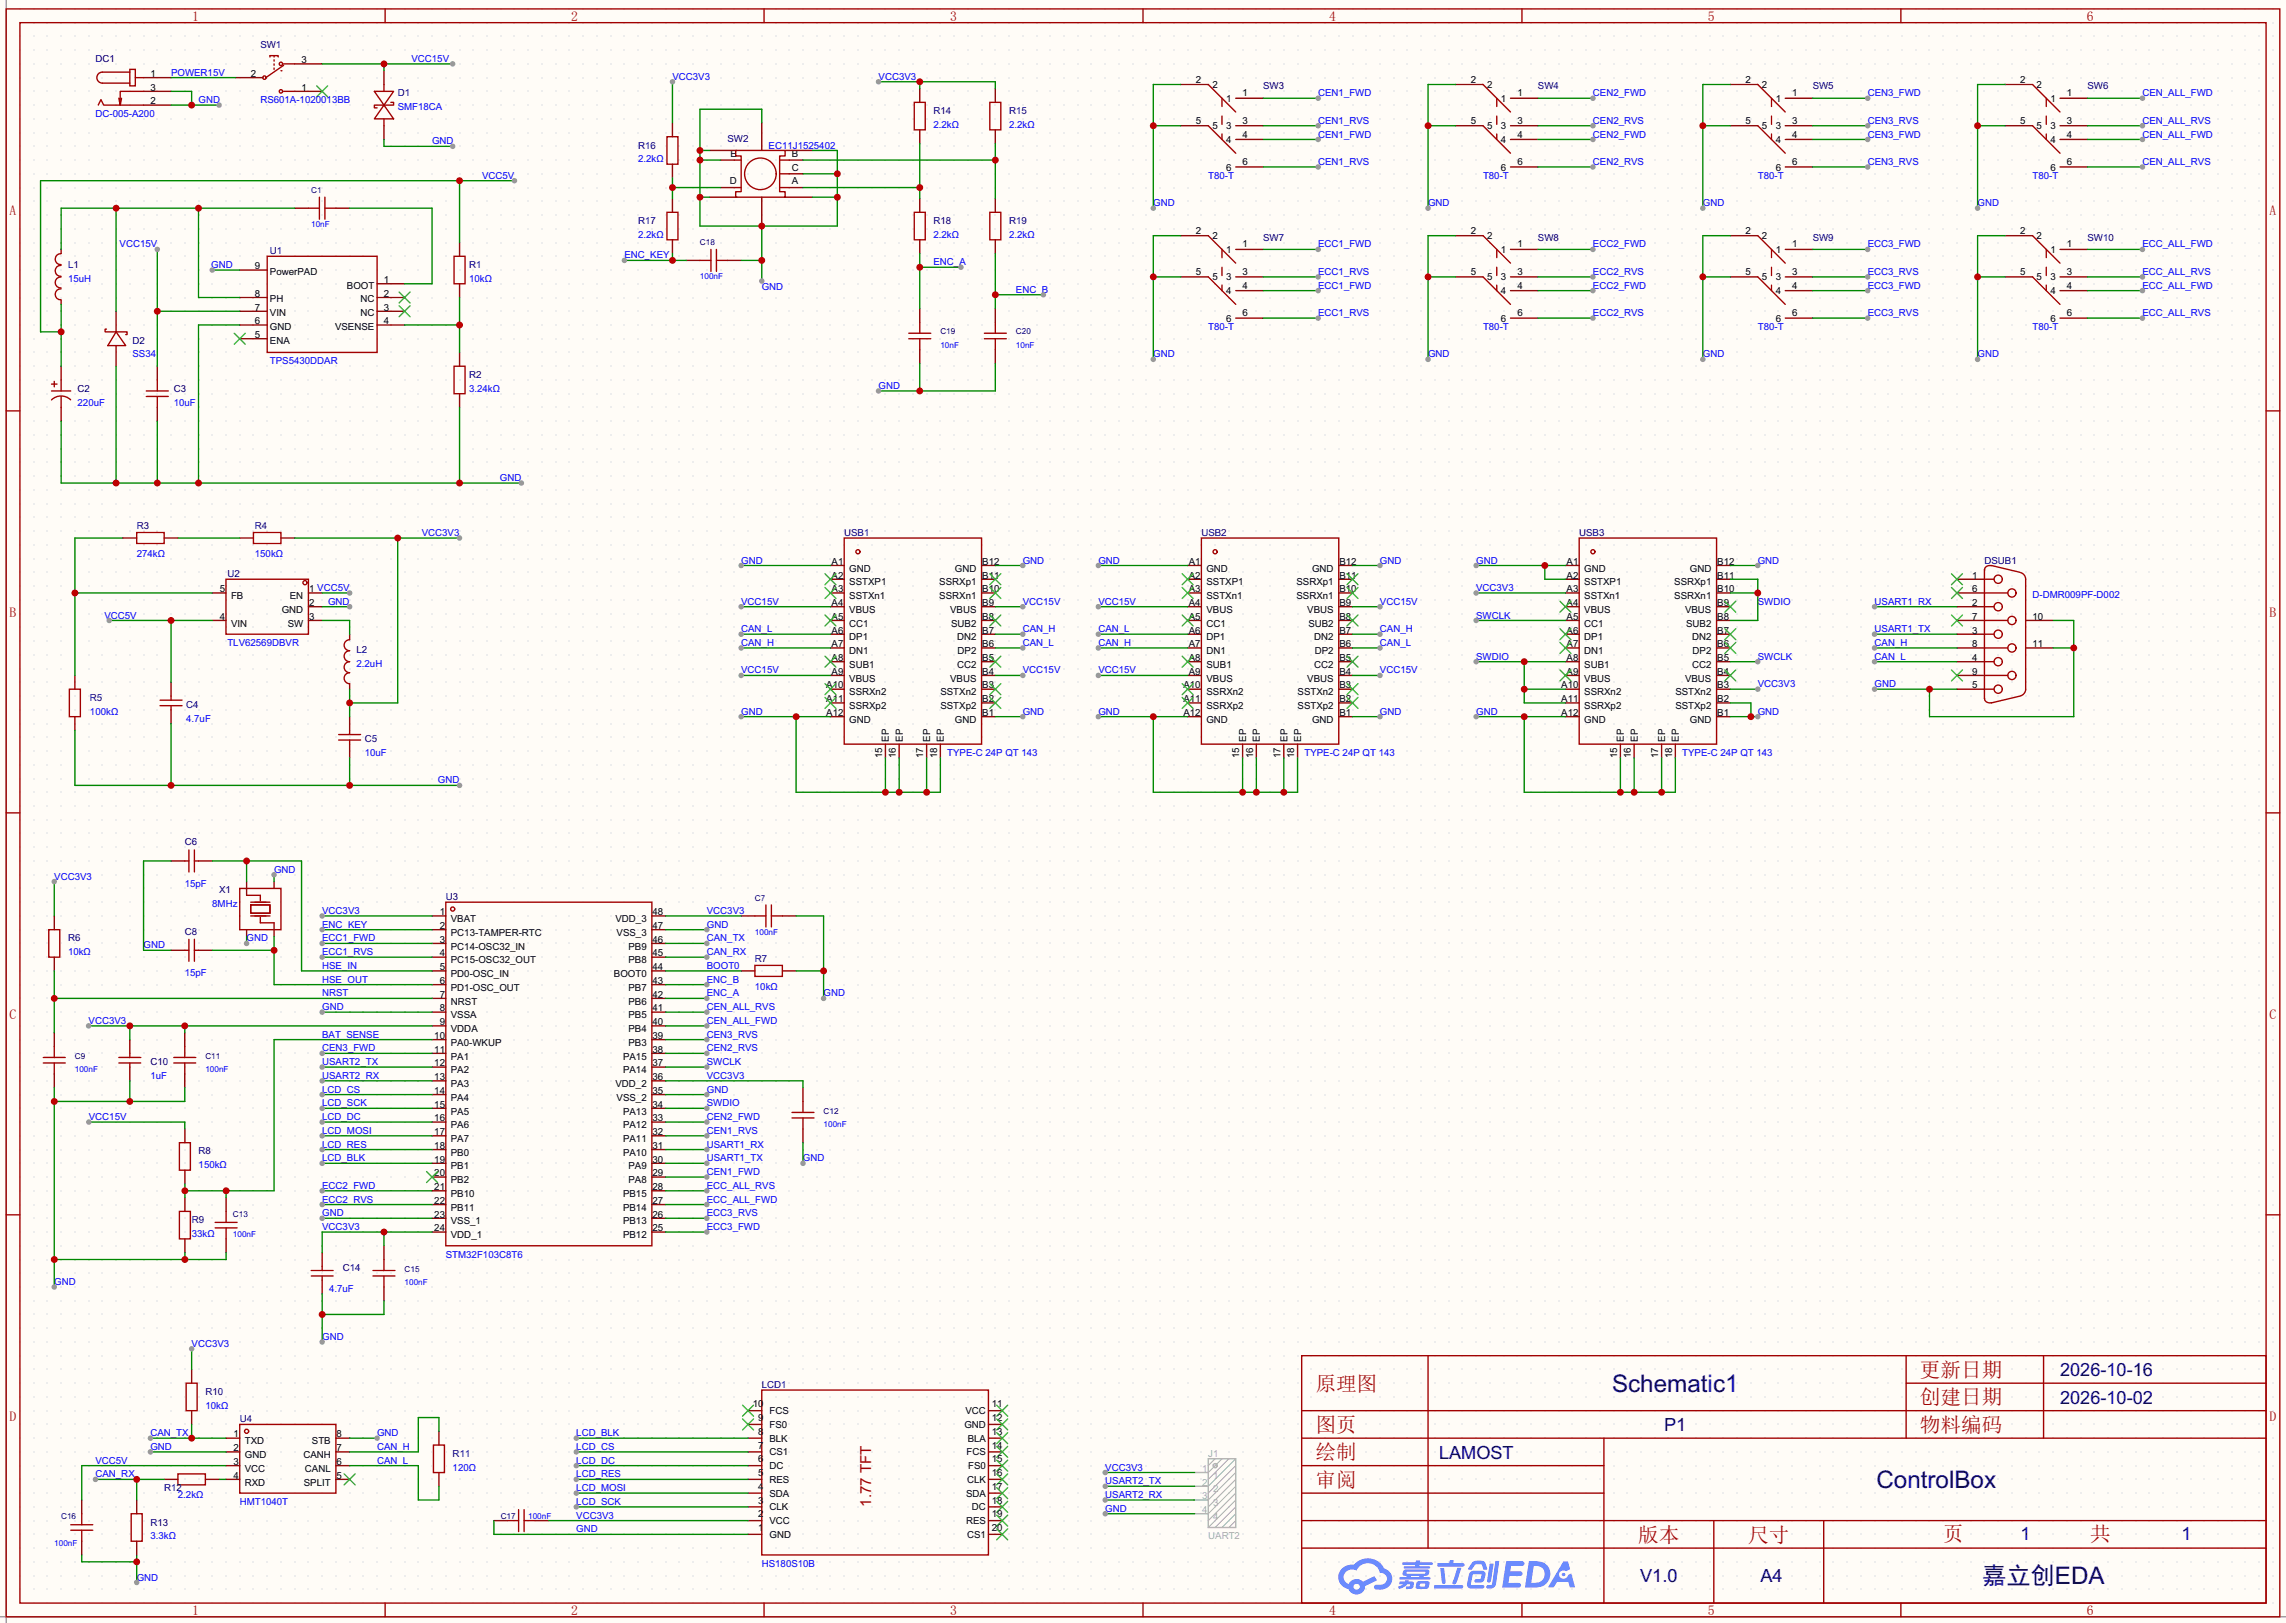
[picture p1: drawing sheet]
<svg xmlns="http://www.w3.org/2000/svg" width="423mm" height="300mm" viewBox="0 0 423 300" stroke-linecap="round" stroke-linejoin="round" font-family="sans-serif">
<defs><g id="words">
<g font-size="4.5" fill="#000080">
<text x="298" y="257.3">Schematic1</text>
<text x="346.9" y="275.1">ControlBox</text>
<text x="366.5" y="292.9">嘉立创EDA</text>
</g>
<g font-size="3.8" fill="#a00000">
<text x="243.2" y="257">原理图</text>
<text x="355" y="254.5">更新日期</text>
<text x="355" y="259.6">创建日期</text>
<text x="243.2" y="269.7">绘制</text>
<text x="243.2" y="264.7">图页</text>
<text x="355" y="264.7">物料编码</text>
<text x="243.2" y="274.8">审阅</text>
<text x="302.9" y="285">版本</text>
<text x="323.2" y="285">尺寸</text>
<text x="359.3" y="284.7">页</text>
<text x="386.5" y="284.7">共</text>
</g>
<g font-size="3.4" fill="#000080">
<text x="380.9" y="254.3">2026-10-16</text>
<text x="380.9" y="259.4">2026-10-02</text>
<text x="266.1" y="269.6">LAMOST</text>
<text x="307.7" y="264.5">P1</text>
<text x="373.6" y="284.6">1</text>
<text x="403.3" y="284.6">1</text>
<text x="303.2" y="292.4">V1.0</text>
<text x="325.5" y="292.4">A4</text>
</g>
<text font-size="2.8" fill="#a00000" x="161" y="278.5" transform="rotate(-90 161 278.5)">1.77 TFT</text>
<g font-size="2.5" fill="#a00000">
<text x="35.5" y="3.8">1</text>
<text x="105.6" y="3.8">2</text>
<text x="175.7" y="3.8">3</text>
<text x="245.7" y="3.8">4</text>
<text x="315.8" y="3.8">5</text>
<text x="385.8" y="3.8">6</text>
<text x="1.8" y="39.7">A</text>
<text x="419.6" y="39.7">A</text>
<text x="1.8" y="114">B</text>
<text x="419.6" y="114">B</text>
<text x="1.8" y="188.3">C</text>
<text x="419.6" y="188.3">C</text>
<text x="1.8" y="262.6">D</text>
<text x="419.6" y="262.6">D</text>
<text x="35.5" y="298.5">1</text>
<text x="105.6" y="298.5">2</text>
<text x="175.7" y="298.5">3</text>
<text x="245.7" y="298.5">4</text>
<text x="315.8" y="298.5">5</text>
<text x="385.8" y="298.5">6</text>
</g>
<g font-size="1.8" fill="#000080">
<text x="17.7" y="11.4">DC1</text>
<text x="48.1" y="8.9">SW1</text>
<text x="73.5" y="17.8">D1</text>
<text x="233.6" y="16.5">SW3</text>
<text x="284.4" y="16.5">SW4</text>
<text x="335.2" y="16.5">SW5</text>
<text x="386" y="16.5">SW6</text>
<text x="172.6" y="21.1">R14</text>
<text x="186.6" y="21.1">R15</text>
<text x="118" y="27.4">R16</text>
<text x="134.5" y="26.2">SW2</text>
<text x="118" y="41.4">R17</text>
<text x="172.6" y="41.4">R18</text>
<text x="186.6" y="41.4">R19</text>
<text x="49.9" y="47">U1</text>
<text x="233.6" y="44.5">SW7</text>
<text x="284.4" y="44.5">SW8</text>
<text x="335.2" y="44.5">SW9</text>
<text x="386" y="44.5">SW10</text>
<text x="12.6" y="49.5">L1</text>
<text x="86.7" y="49.5">R1</text>
<text x="24.5" y="63.5">D2</text>
<text x="86.7" y="69.9">R2</text>
<text x="14.3" y="72.4">C2</text>
<text x="32.1" y="72.4">C3</text>
<text x="25.3" y="97.8">R3</text>
<text x="47.1" y="97.8">R4</text>
<text x="156.1" y="99.1">USB1</text>
<text x="222.1" y="99.1">USB2</text>
<text x="292" y="99.1">USB3</text>
<text x="42" y="106.7">U2</text>
<text x="366.9" y="104.2">DSUB1</text>
<text x="65.9" y="120.7">L2</text>
<text x="16.6" y="129.6">R5</text>
<text x="34.4" y="130.8">C4</text>
<text x="67.4" y="137.2">C5</text>
<text x="34.2" y="156.2">C6</text>
<text x="40.5" y="165.1">X1</text>
<text x="82.4" y="166.4">U3</text>
<text x="34.2" y="172.7">C8</text>
<text x="12.6" y="174">R6</text>
<text x="139.6" y="177.8">R7</text>
<text x="27.8" y="196.9">C10</text>
<text x="36.7" y="213.4">R8</text>
<text x="35.5" y="226.1">R9</text>
<text x="63.4" y="235">C14</text>
<text x="38" y="257.8">R10</text>
<text x="140.8" y="256.6">LCD1</text>
<text x="44.3" y="262.9">U4</text>
<text x="83.7" y="269.3">R11</text>
<text x="30.4" y="275.6">R12</text>
<text x="27.8" y="282">R13</text>
</g>
<g font-size="1.8">
<text x="55.8" y="11.7">3</text>
<text x="27.8" y="16.8">3</text>
<text x="27.8" y="14.2">1</text>
<text x="46.4" y="14.2">2</text>
<text x="55.8" y="16.8">1</text>
<text x="221.1" y="15.3">2</text>
<text x="224.2" y="16.3">2</text>
<text x="229.7" y="17.8">1</text>
<text x="271.9" y="15.3">2</text>
<text x="275" y="16.3">2</text>
<text x="280.5" y="17.8">1</text>
<text x="322.7" y="15.3">2</text>
<text x="325.8" y="16.3">2</text>
<text x="331.3" y="17.8">1</text>
<text x="373.5" y="15.3">2</text>
<text x="376.6" y="16.3">2</text>
<text x="382.1" y="17.8">1</text>
<text x="27.8" y="19.3">2</text>
<text x="221.1" y="22.9">5</text>
<text x="224.2" y="23.9">5</text>
<text x="226.7" y="18.8">1</text>
<text x="226.7" y="23.9">3</text>
<text x="229.7" y="22.9">3</text>
<text x="271.9" y="22.9">5</text>
<text x="275" y="23.9">5</text>
<text x="277.5" y="18.8">1</text>
<text x="277.5" y="23.9">3</text>
<text x="280.5" y="22.9">3</text>
<text x="322.7" y="22.9">5</text>
<text x="325.8" y="23.9">5</text>
<text x="328.3" y="18.8">1</text>
<text x="328.3" y="23.9">3</text>
<text x="331.3" y="22.9">3</text>
<text x="373.5" y="22.9">5</text>
<text x="376.6" y="23.9">5</text>
<text x="379.1" y="18.8">1</text>
<text x="379.1" y="23.9">3</text>
<text x="382.1" y="22.9">3</text>
<text x="135.1" y="29">E</text>
<text x="146.4" y="29">B</text>
<text x="226.7" y="26.4">4</text>
<text x="229.7" y="25.4">4</text>
<text x="277.5" y="26.4">4</text>
<text x="280.5" y="25.4">4</text>
<text x="328.3" y="26.4">4</text>
<text x="331.3" y="25.4">4</text>
<text x="379.1" y="26.4">4</text>
<text x="382.1" y="25.4">4</text>
<text x="135" y="34.1">D</text>
<text x="146.4" y="34.1">A</text>
<text x="146.4" y="31.5">C</text>
<text x="226.7" y="31.5">6</text>
<text x="229.7" y="30.5">6</text>
<text x="277.5" y="31.5">6</text>
<text x="280.5" y="30.5">6</text>
<text x="328.3" y="31.5">6</text>
<text x="331.3" y="30.5">6</text>
<text x="379.1" y="31.5">6</text>
<text x="382.1" y="30.5">6</text>
<text x="221.1" y="43.2">2</text>
<text x="224.2" y="44.2">2</text>
<text x="226.7" y="46.8">1</text>
<text x="229.7" y="45.7">1</text>
<text x="271.9" y="43.2">2</text>
<text x="275" y="44.2">2</text>
<text x="277.5" y="46.8">1</text>
<text x="280.5" y="45.7">1</text>
<text x="322.7" y="43.2">2</text>
<text x="325.8" y="44.2">2</text>
<text x="328.3" y="46.8">1</text>
<text x="331.3" y="45.7">1</text>
<text x="373.5" y="43.2">2</text>
<text x="376.6" y="44.2">2</text>
<text x="379.1" y="46.8">1</text>
<text x="382.1" y="45.7">1</text>
<text x="47.1" y="49.8">9</text>
<text x="49.9" y="50.8">PowerPAD</text>
<text x="64.1" y="53.3">BOOT</text>
<text x="71" y="52.3">1</text>
<text x="221.1" y="50.8">5</text>
<text x="224.2" y="51.8">5</text>
<text x="226.7" y="51.8">3</text>
<text x="229.7" y="50.8">3</text>
<text x="229.7" y="53.4">4</text>
<text x="271.9" y="50.8">5</text>
<text x="275" y="51.8">5</text>
<text x="277.5" y="51.8">3</text>
<text x="280.5" y="50.8">3</text>
<text x="280.5" y="53.4">4</text>
<text x="322.7" y="50.8">5</text>
<text x="325.8" y="51.8">5</text>
<text x="328.3" y="51.8">3</text>
<text x="331.3" y="50.8">3</text>
<text x="331.3" y="53.4">4</text>
<text x="373.5" y="50.8">5</text>
<text x="376.6" y="51.8">5</text>
<text x="379.1" y="51.8">3</text>
<text x="382.1" y="50.8">3</text>
<text x="382.1" y="53.4">4</text>
<text x="47.1" y="59.9">6</text>
<text x="47.1" y="57.4">7</text>
<text x="47.1" y="54.9">8</text>
<text x="49.9" y="58.4">VIN</text>
<text x="49.9" y="55.9">PH</text>
<text x="66.6" y="55.9">NC</text>
<text x="66.6" y="58.4">NC</text>
<text x="71" y="54.9">2</text>
<text x="71" y="57.4">3</text>
<text x="71" y="59.9">4</text>
<text x="226.7" y="54.4">4</text>
<text x="226.7" y="59.5">6</text>
<text x="229.7" y="58.4">6</text>
<text x="277.5" y="54.4">4</text>
<text x="277.5" y="59.5">6</text>
<text x="280.5" y="58.4">6</text>
<text x="328.3" y="54.4">4</text>
<text x="328.3" y="59.5">6</text>
<text x="331.3" y="58.4">6</text>
<text x="379.1" y="54.4">4</text>
<text x="379.1" y="59.5">6</text>
<text x="382.1" y="58.4">6</text>
<text x="47.1" y="62.5">5</text>
<text x="49.9" y="63.5">ENA</text>
<text x="49.9" y="61">GND</text>
<text x="61.9" y="61">VSENSE</text>
<text x="153.8" y="104.4">A1</text>
<text x="153.8" y="106.9">A2</text>
<text x="157" y="105.7">GND</text>
<text x="176.6" y="105.7">GND</text>
<text x="181.6" y="106.9">B11</text>
<text x="181.6" y="104.4">B12</text>
<text x="219.8" y="104.4">A1</text>
<text x="219.8" y="106.9">A2</text>
<text x="223.1" y="105.7">GND</text>
<text x="242.6" y="105.7">GND</text>
<text x="247.6" y="106.9">B11</text>
<text x="247.6" y="104.4">B12</text>
<text x="289.7" y="104.4">A1</text>
<text x="289.7" y="106.9">A2</text>
<text x="292.9" y="105.7">GND</text>
<text x="312.4" y="105.7">GND</text>
<text x="317.5" y="106.9">B11</text>
<text x="317.5" y="104.4">B12</text>
<text x="364.6" y="106.9">1</text>
<text x="40.7" y="109.5">5</text>
<text x="42.7" y="110.7">FB</text>
<text x="52.1" y="113.3">GND</text>
<text x="53.6" y="110.7">EN</text>
<text x="57.1" y="109.5">1 VCC5V</text>
<text x="57.1" y="112">2</text>
<text x="153.8" y="109.5">A3</text>
<text x="153.8" y="112">A4</text>
<text x="157" y="108.2">SSTXP1</text>
<text x="157" y="110.7">SSTXn1</text>
<text x="157" y="113.3">VBUS</text>
<text x="173.7" y="110.7">SSRXn1</text>
<text x="173.7" y="108.2">SSRXp1</text>
<text x="175.7" y="113.3">VBUS</text>
<text x="181.6" y="112">B9</text>
<text x="181.6" y="109.5">B10</text>
<text x="219.8" y="109.5">A3</text>
<text x="219.8" y="112">A4</text>
<text x="223.1" y="108.2">SSTXP1</text>
<text x="223.1" y="110.7">SSTXn1</text>
<text x="223.1" y="113.3">VBUS</text>
<text x="239.7" y="110.7">SSRXn1</text>
<text x="239.7" y="108.2">SSRXp1</text>
<text x="241.7" y="113.3">VBUS</text>
<text x="247.6" y="112">B9</text>
<text x="247.6" y="109.5">B10</text>
<text x="289.7" y="109.5">A3</text>
<text x="289.7" y="112">A4</text>
<text x="292.9" y="108.2">SSTXP1</text>
<text x="292.9" y="110.7">SSTXn1</text>
<text x="292.9" y="113.3">VBUS</text>
<text x="309.6" y="110.7">SSRXn1</text>
<text x="309.6" y="108.2">SSRXp1</text>
<text x="311.6" y="113.3">VBUS</text>
<text x="317.5" y="112">B9</text>
<text x="317.5" y="109.5">B10</text>
<text x="364.6" y="109.5">6</text>
<text x="364.6" y="112">2</text>
<text x="40.7" y="114.6">4</text>
<text x="42.7" y="115.8">VIN</text>
<text x="53.2" y="115.8">SW</text>
<text x="57.1" y="114.6">3</text>
<text x="153.8" y="114.6">A5</text>
<text x="153.8" y="117.1">A6</text>
<text x="153.8" y="119.6">A7</text>
<text x="157" y="115.8">CC1</text>
<text x="157" y="118.4">DP1</text>
<text x="175.9" y="115.8">SUB2</text>
<text x="177" y="118.4">DN2</text>
<text x="181.6" y="119.6">B6</text>
<text x="181.6" y="117.1">B7</text>
<text x="181.6" y="114.6">B8</text>
<text x="219.8" y="114.6">A5</text>
<text x="219.8" y="117.1">A6</text>
<text x="219.8" y="119.6">A7</text>
<text x="223.1" y="115.8">CC1</text>
<text x="223.1" y="118.4">DP1</text>
<text x="241.9" y="115.8">SUB2</text>
<text x="243" y="118.4">DN2</text>
<text x="247.6" y="119.6">B6</text>
<text x="247.6" y="117.1">B7</text>
<text x="247.6" y="114.6">B8</text>
<text x="289.7" y="114.6">A5</text>
<text x="289.7" y="117.1">A6</text>
<text x="289.7" y="119.6">A7</text>
<text x="292.9" y="115.8">CC1</text>
<text x="292.9" y="118.4">DP1</text>
<text x="311.7" y="115.8">SUB2</text>
<text x="312.8" y="118.4">DN2</text>
<text x="317.5" y="119.6">B6</text>
<text x="317.5" y="117.1">B7</text>
<text x="317.5" y="114.6">B8</text>
<text x="364.6" y="119.6">8</text>
<text x="364.6" y="114.6">7</text>
<text x="364.6" y="117.1">3</text>
<text x="375.8" y="114.6">10</text>
<text x="375.8" y="119.6">11</text>
<text x="153.8" y="122.2">A8</text>
<text x="153.8" y="124.7">A9</text>
<text x="157" y="120.9">DN1</text>
<text x="157" y="123.4">SUB1</text>
<text x="157" y="126">VBUS</text>
<text x="175.7" y="126">VBUS</text>
<text x="177" y="123.4">CC2</text>
<text x="177.1" y="120.9">DP2</text>
<text x="181.6" y="124.7">B4</text>
<text x="181.6" y="122.2">B5</text>
<text x="219.8" y="122.2">A8</text>
<text x="219.8" y="124.7">A9</text>
<text x="223.1" y="120.9">DN1</text>
<text x="223.1" y="123.4">SUB1</text>
<text x="223.1" y="126">VBUS</text>
<text x="241.7" y="126">VBUS</text>
<text x="243" y="123.4">CC2</text>
<text x="243.1" y="120.9">DP2</text>
<text x="247.6" y="124.7">B4</text>
<text x="247.6" y="122.2">B5</text>
<text x="289.7" y="122.2">A8</text>
<text x="289.7" y="124.7">A9</text>
<text x="292.9" y="120.9">DN1</text>
<text x="292.9" y="123.4">SUB1</text>
<text x="292.9" y="126">VBUS</text>
<text x="311.6" y="126">VBUS</text>
<text x="312.8" y="123.4">CC2</text>
<text x="312.9" y="120.9">DP2</text>
<text x="317.5" y="124.7">B4</text>
<text x="317.5" y="122.2">B5</text>
<text x="364.6" y="124.7">9</text>
<text x="364.6" y="122.2">4</text>
<text x="152.8" y="127.3">A10</text>
<text x="152.8" y="129.8">A11</text>
<text x="157" y="128.5">SSRXn2</text>
<text x="157" y="131.1">SSRXp2</text>
<text x="173.9" y="131.1">SSTXp2</text>
<text x="173.9" y="128.5">SSTXn2</text>
<text x="181.6" y="129.8">B2</text>
<text x="181.6" y="127.3">B3</text>
<text x="218.8" y="127.3">A10</text>
<text x="218.8" y="129.8">A11</text>
<text x="223.1" y="128.5">SSRXn2</text>
<text x="223.1" y="131.1">SSRXp2</text>
<text x="239.9" y="131.1">SSTXp2</text>
<text x="239.9" y="128.5">SSTXn2</text>
<text x="247.6" y="129.8">B2</text>
<text x="247.6" y="127.3">B3</text>
<text x="288.7" y="127.3">A10</text>
<text x="288.7" y="129.8">A11</text>
<text x="292.9" y="128.5">SSRXn2</text>
<text x="292.9" y="131.1">SSRXp2</text>
<text x="309.8" y="131.1">SSTXp2</text>
<text x="309.8" y="128.5">SSTXn2</text>
<text x="317.5" y="129.8">B2</text>
<text x="317.5" y="127.3">B3</text>
<text x="364.6" y="127.3">5</text>
<text x="152.8" y="132.3">A12</text>
<text x="157" y="133.6">GND</text>
<text x="164.4" y="137.1" transform="rotate(-90 164.4 137.1)">EP</text>
<text x="166.9" y="137.1" transform="rotate(-90 166.9 137.1)">EP</text>
<text x="172" y="137.1" transform="rotate(-90 172 137.1)">EP</text>
<text x="174.5" y="137.1" transform="rotate(-90 174.5 137.1)">EP</text>
<text x="176.6" y="133.6">GND</text>
<text x="181.6" y="132.3">B1</text>
<text x="218.8" y="132.3">A12</text>
<text x="223.1" y="133.6">GND</text>
<text x="230.4" y="137.1" transform="rotate(-90 230.4 137.1)">EP</text>
<text x="232.9" y="137.1" transform="rotate(-90 232.9 137.1)">EP</text>
<text x="238" y="137.1" transform="rotate(-90 238 137.1)">EP</text>
<text x="240.6" y="137.1" transform="rotate(-90 240.6 137.1)">EP</text>
<text x="242.6" y="133.6">GND</text>
<text x="247.6" y="132.3">B1</text>
<text x="288.7" y="132.3">A12</text>
<text x="292.9" y="133.6">GND</text>
<text x="300.2" y="137.1" transform="rotate(-90 300.2 137.1)">EP</text>
<text x="302.8" y="137.1" transform="rotate(-90 302.8 137.1)">EP</text>
<text x="307.9" y="137.1" transform="rotate(-90 307.9 137.1)">EP</text>
<text x="310.4" y="137.1" transform="rotate(-90 310.4 137.1)">EP</text>
<text x="312.4" y="133.6">GND</text>
<text x="317.5" y="132.3">B1</text>
<text x="163.1" y="140.1" transform="rotate(-90 163.1 140.1)">15</text>
<text x="165.6" y="140.1" transform="rotate(-90 165.6 140.1)">16</text>
<text x="170.7" y="140.1" transform="rotate(-90 170.7 140.1)">17</text>
<text x="173.2" y="140.1" transform="rotate(-90 173.2 140.1)">18</text>
<text x="229.1" y="140.1" transform="rotate(-90 229.1 140.1)">15</text>
<text x="231.7" y="140.1" transform="rotate(-90 231.7 140.1)">16</text>
<text x="236.7" y="140.1" transform="rotate(-90 236.7 140.1)">17</text>
<text x="239.3" y="140.1" transform="rotate(-90 239.3 140.1)">18</text>
<text x="299" y="140.1" transform="rotate(-90 299 140.1)">15</text>
<text x="301.5" y="140.1" transform="rotate(-90 301.5 140.1)">16</text>
<text x="306.6" y="140.1" transform="rotate(-90 306.6 140.1)">17</text>
<text x="309.1" y="140.1" transform="rotate(-90 309.1 140.1)">18</text>
<text x="81.3" y="169.2">1</text>
<text x="81.3" y="171.7">2</text>
<text x="83.4" y="170.4">VBAT</text>
<text x="83.4" y="173">PC13-TAMPER-RTC</text>
<text x="113.8" y="170.4">VDD_3</text>
<text x="114" y="173">VSS_3</text>
<text x="120.6" y="171.7">47</text>
<text x="120.6" y="169.2">48</text>
<text x="81.3" y="174.2">3</text>
<text x="81.3" y="176.8">4</text>
<text x="81.3" y="179.3">5</text>
<text x="83.4" y="175.5">PC14-OSC32_IN</text>
<text x="83.4" y="178.1">PC15-OSC32_OUT</text>
<text x="116.2" y="178.1">PB8</text>
<text x="116.2" y="175.5">PB9</text>
<text x="120.6" y="179.3">44</text>
<text x="120.6" y="176.8">45</text>
<text x="120.6" y="174.2">46</text>
<text x="81.3" y="181.9">6</text>
<text x="81.3" y="184.4">7</text>
<text x="83.4" y="180.6">PD0-OSC_IN</text>
<text x="83.4" y="183.1">PD1-OSC_OUT</text>
<text x="83.4" y="185.7">NRST</text>
<text x="113.5" y="180.6">BOOT0</text>
<text x="116.2" y="185.7">PB6</text>
<text x="116.2" y="183.1">PB7</text>
<text x="120.6" y="184.4">42</text>
<text x="120.6" y="181.9">43</text>
<text x="81.3" y="186.9">8</text>
<text x="81.3" y="189.5">9</text>
<text x="83.4" y="188.2">VSSA</text>
<text x="83.4" y="190.8">VDDA</text>
<text x="116.2" y="190.8">PB4</text>
<text x="116.2" y="188.2">PB5</text>
<text x="120.6" y="189.5">40</text>
<text x="120.6" y="186.9">41</text>
<text x="80.3" y="192">10</text>
<text x="80.3" y="194.6">11</text>
<text x="80.3" y="197.1">12</text>
<text x="83.4" y="193.3">PA0-WKUP</text>
<text x="83.4" y="195.8">PA1</text>
<text x="115.2" y="195.8">PA15</text>
<text x="116.2" y="193.3">PB3</text>
<text x="120.6" y="197.1">37</text>
<text x="120.6" y="194.6">38</text>
<text x="120.6" y="192">39</text>
<text x="80.3" y="199.6">13</text>
<text x="80.3" y="202.2">14</text>
<text x="83.4" y="198.4">PA2</text>
<text x="83.4" y="200.9">PA3</text>
<text x="83.4" y="203.5">PA4</text>
<text x="113.8" y="200.9">VDD_2</text>
<text x="114" y="203.5">VSS_2</text>
<text x="115.2" y="198.4">PA14</text>
<text x="120.6" y="202.2">35</text>
<text x="120.6" y="199.6">36</text>
<text x="80.3" y="204.7">15</text>
<text x="80.3" y="207.3">16</text>
<text x="80.3" y="209.8">17</text>
<text x="83.4" y="206">PA5</text>
<text x="83.4" y="208.5">PA6</text>
<text x="115.2" y="208.5">PA12</text>
<text x="115.2" y="206">PA13</text>
<text x="120.6" y="209.8">32</text>
<text x="120.6" y="207.3">33</text>
<text x="120.6" y="204.7">34</text>
<text x="80.3" y="212.3">18</text>
<text x="80.3" y="214.9">19</text>
<text x="83.4" y="211.1">PA7</text>
<text x="83.4" y="213.6">PB0</text>
<text x="115.2" y="213.6">PA10</text>
<text x="115.2" y="211.1">PA11</text>
<text x="120.6" y="214.9">30</text>
<text x="120.6" y="212.3">31</text>
<text x="80.3" y="217.4">20</text>
<text x="80.3" y="220">21</text>
<text x="83.4" y="216.2">PB1</text>
<text x="83.4" y="218.7">PB2</text>
<text x="83.4" y="221.2">PB10</text>
<text x="115.2" y="221.2">PB15</text>
<text x="116.2" y="218.7">PA8</text>
<text x="116.2" y="216.2">PA9</text>
<text x="120.6" y="220">28</text>
<text x="120.6" y="217.4">29</text>
<text x="80.3" y="222.5">22</text>
<text x="80.3" y="225">23</text>
<text x="80.3" y="227.6">24</text>
<text x="83.4" y="223.8">PB11</text>
<text x="83.4" y="226.3">VSS_1</text>
<text x="115.2" y="226.3">PB13</text>
<text x="115.2" y="223.8">PB14</text>
<text x="120.6" y="227.6">25</text>
<text x="120.6" y="225">26</text>
<text x="120.6" y="222.5">27</text>
<text x="83.4" y="228.9">VDD_1</text>
<text x="115.2" y="228.9">PB12</text>
<text x="139.2" y="260.1">10</text>
<text x="140.2" y="262.7">9</text>
<text x="142.3" y="263.9">FS0</text>
<text x="142.3" y="261.4">FCS</text>
<text x="178.3" y="263.9">GND</text>
<text x="178.5" y="261.4">VCC</text>
<text x="183.4" y="260.1">11</text>
<text x="183.4" y="262.7">12</text>
<text x="43.2" y="265.7">1</text>
<text x="43.2" y="268.2">2</text>
<text x="45.3" y="267">TXD</text>
<text x="45.3" y="269.5">GND</text>
<text x="56.1" y="269.5">CANH</text>
<text x="57.7" y="267">STB</text>
<text x="62.2" y="268.2">7</text>
<text x="62.2" y="265.7">8</text>
<text x="140.2" y="267.7">7</text>
<text x="140.2" y="265.2">8</text>
<text x="142.3" y="269">CS1</text>
<text x="142.3" y="266.5">BLK</text>
<text x="178.7" y="269">FCS</text>
<text x="178.9" y="266.5">BLA</text>
<text x="183.4" y="265.2">13</text>
<text x="183.4" y="267.7">14</text>
<text x="43.2" y="270.8">3</text>
<text x="43.2" y="273.3">4</text>
<text x="45.3" y="272">VCC</text>
<text x="45.3" y="274.6">RXD</text>
<text x="56.2" y="274.6">SPLIT</text>
<text x="56.4" y="272">CANL</text>
<text x="62.2" y="273.3">5</text>
<text x="62.2" y="270.8">6</text>
<text x="140.2" y="275.4">4</text>
<text x="140.2" y="272.8">5</text>
<text x="140.2" y="270.3">6</text>
<text x="142.3" y="274.1">RES</text>
<text x="142.3" y="271.5">DC</text>
<text x="178.8" y="274.1">CLK</text>
<text x="179" y="271.5">FS0</text>
<text x="183.4" y="270.3">15</text>
<text x="183.4" y="272.8">16</text>
<text x="183.4" y="275.4">17</text>
<text x="140.2" y="280.4">2</text>
<text x="140.2" y="277.9">3</text>
<text x="142.3" y="281.7">VCC</text>
<text x="142.3" y="279.2">CLK</text>
<text x="142.3" y="276.6">SDA</text>
<text x="178.6" y="276.6">SDA</text>
<text x="178.6" y="281.7">RES</text>
<text x="179.7" y="279.2">DC</text>
<text x="183.4" y="277.9">18</text>
<text x="183.4" y="280.4">19</text>
<text x="140.2" y="283">1</text>
<text x="142.3" y="284.2">GND</text>
<text x="178.8" y="284.2">CS1</text>
<text x="183.4" y="283">20</text>
</g>
<g font-size="1.8" fill="#00f">
<text x="76.1" y="11.4">VCC15V</text>
<text x="31.6" y="14">POWER15V</text>
<text x="124.3" y="14.7">VCC3V3</text>
<text x="162.4" y="14.7">VCC3V3</text>
<text x="243.7" y="17.8">CEN1_FWD</text>
<text x="294.5" y="17.8">CEN2_FWD</text>
<text x="345.3" y="17.8">CEN3_FWD</text>
<text x="396.1" y="17.8">CEN_ALL_FWD</text>
<text x="17.7" y="21.6">DC-005-A200</text>
<text x="36.7" y="19.1">GND</text>
<text x="48.1" y="19.1">RS601A-1020013BB</text>
<text x="73.5" y="20.3">SMF18CA</text>
<text x="172.6" y="23.6">2.2kΩ</text>
<text x="186.6" y="23.6">2.2kΩ</text>
<text x="243.7" y="22.9">CEN1_RVS</text>
<text x="294.5" y="22.9">CEN2_RVS</text>
<text x="345.3" y="22.9">CEN3_RVS</text>
<text x="396.1" y="22.9">CEN_ALL_RVS</text>
<text x="79.9" y="26.7">GND</text>
<text x="118" y="30">2.2kΩ</text>
<text x="142.1" y="27.4">EC11J1525402</text>
<text x="243.7" y="25.4">CEN1_FWD</text>
<text x="294.5" y="25.4">CEN2_FWD</text>
<text x="345.3" y="25.4">CEN3_FWD</text>
<text x="396.1" y="25.4">CEN_ALL_FWD</text>
<text x="89.1" y="33">VCC5V</text>
<text x="223.4" y="33">T80-T</text>
<text x="243.7" y="30.5">CEN1_RVS</text>
<text x="274.2" y="33">T80-T</text>
<text x="294.5" y="30.5">CEN2_RVS</text>
<text x="325" y="33">T80-T</text>
<text x="345.3" y="30.5">CEN3_RVS</text>
<text x="375.8" y="33">T80-T</text>
<text x="396.1" y="30.5">CEN_ALL_RVS</text>
<text x="213.2" y="38.1">GND</text>
<text x="264" y="38.1">GND</text>
<text x="314.8" y="38.1">GND</text>
<text x="365.6" y="38.1">GND</text>
<text x="22.1" y="45.7">VCC15V</text>
<text x="115.4" y="47.8">ENC_KEY</text>
<text x="118" y="44">2.2kΩ</text>
<text x="172.6" y="44">2.2kΩ</text>
<text x="186.6" y="44">2.2kΩ</text>
<text x="243.7" y="45.7">ECC1_FWD</text>
<text x="294.5" y="45.7">ECC2_FWD</text>
<text x="345.3" y="45.7">ECC3_FWD</text>
<text x="396.1" y="45.7">ECC_ALL_FWD</text>
<text x="12.6" y="52.1">15uH</text>
<text x="39.1" y="49.5">GND</text>
<text x="86.7" y="52.1">10kΩ</text>
<text x="140.8" y="53.6">GND</text>
<text x="172.6" y="49">ENC_A</text>
<text x="243.7" y="50.8">ECC1_RVS</text>
<text x="243.7" y="53.4">ECC1_FWD</text>
<text x="294.5" y="50.8">ECC2_RVS</text>
<text x="294.5" y="53.4">ECC2_FWD</text>
<text x="345.3" y="50.8">ECC3_RVS</text>
<text x="345.3" y="53.4">ECC3_FWD</text>
<text x="396.1" y="50.8">ECC_ALL_RVS</text>
<text x="396.1" y="53.4">ECC_ALL_FWD</text>
<text x="187.8" y="54.1">ENC_B</text>
<text x="243.7" y="58.4">ECC1_RVS</text>
<text x="294.5" y="58.4">ECC2_RVS</text>
<text x="345.3" y="58.4">ECC3_RVS</text>
<text x="396.1" y="58.4">ECC_ALL_RVS</text>
<text x="223.4" y="61">T80-T</text>
<text x="274.2" y="61">T80-T</text>
<text x="325" y="61">T80-T</text>
<text x="375.8" y="61">T80-T</text>
<text x="24.5" y="66.1">SS34</text>
<text x="49.9" y="67.3">TPS5430DDAR</text>
<text x="162.4" y="71.9">GND</text>
<text x="213.2" y="66.1">GND</text>
<text x="264" y="66.1">GND</text>
<text x="314.8" y="66.1">GND</text>
<text x="365.6" y="66.1">GND</text>
<text x="14.3" y="74.9">220uF</text>
<text x="32.1" y="74.9">10uF</text>
<text x="86.7" y="72.4">3.24kΩ</text>
<text x="92.4" y="88.9">GND</text>
<text x="78" y="99.1">VCC3V3</text>
<text x="25.3" y="102.9">274kΩ</text>
<text x="47.1" y="102.9">150kΩ</text>
<text x="137" y="104.2">GND</text>
<text x="189.1" y="104.2">GND</text>
<text x="203.1" y="104.2">GND</text>
<text x="255.1" y="104.2">GND</text>
<text x="272.9" y="104.2">GND</text>
<text x="325" y="104.2">GND</text>
<text x="60.7" y="111.8">GND</text>
<text x="137" y="111.8">VCC15V</text>
<text x="189.1" y="111.8">VCC15V</text>
<text x="203.1" y="111.8">VCC15V</text>
<text x="255.1" y="111.8">VCC15V</text>
<text x="272.9" y="109.2">VCC3V3</text>
<text x="325" y="111.8">SWDIO</text>
<text x="346.6" y="111.8">USART1_RX</text>
<text x="375.8" y="110.5">D-DMR009PF-D002</text>
<text x="19.3" y="114.3">VCC5V</text>
<text x="42" y="119.4">TLV62569DBVR</text>
<text x="137" y="116.9">CAN_L</text>
<text x="137" y="119.4">CAN_H</text>
<text x="189.1" y="119.4">CAN_L</text>
<text x="189.1" y="116.9">CAN_H</text>
<text x="203.1" y="116.9">CAN_L</text>
<text x="203.1" y="119.4">CAN_H</text>
<text x="255.1" y="119.4">CAN_L</text>
<text x="255.1" y="116.9">CAN_H</text>
<text x="272.9" y="114.3">SWCLK</text>
<text x="346.6" y="119.4">CAN_H</text>
<text x="346.6" y="116.9">USART1_TX</text>
<text x="65.9" y="123.2">2.2uH</text>
<text x="137" y="124.5">VCC15V</text>
<text x="189.1" y="124.5">VCC15V</text>
<text x="203.1" y="124.5">VCC15V</text>
<text x="255.1" y="124.5">VCC15V</text>
<text x="272.9" y="121.9">SWDIO</text>
<text x="325" y="121.9">SWCLK</text>
<text x="346.6" y="121.9">CAN_L</text>
<text x="325" y="127">VCC3V3</text>
<text x="346.6" y="127">GND</text>
<text x="16.6" y="132.1">100kΩ</text>
<text x="34.4" y="133.4">4.7uF</text>
<text x="137" y="132.1">GND</text>
<text x="189.1" y="132.1">GND</text>
<text x="203.1" y="132.1">GND</text>
<text x="255.1" y="132.1">GND</text>
<text x="272.9" y="132.1">GND</text>
<text x="325" y="132.1">GND</text>
<text x="67.4" y="139.7">10uF</text>
<text x="175.1" y="139.7">TYPE-C 24P QT 143</text>
<text x="241.2" y="139.7">TYPE-C 24P QT 143</text>
<text x="311" y="139.7">TYPE-C 24P QT 143</text>
<text x="81" y="144.8">GND</text>
<text x="50.7" y="161.3">GND</text>
<text x="10" y="162.6">VCC3V3</text>
<text x="34.2" y="163.8">15pF</text>
<text x="39.2" y="167.7">8MHz</text>
<text x="59.6" y="168.9">VCC3V3</text>
<text x="59.6" y="171.5">ENC_KEY</text>
<text x="130.7" y="171.5">GND</text>
<text x="130.7" y="168.9">VCC3V3</text>
<text x="12.6" y="176.5">10kΩ</text>
<text x="26.5" y="175.3">GND</text>
<text x="45.6" y="174">GND</text>
<text x="59.6" y="174">ECC1_FWD</text>
<text x="59.6" y="176.5">ECC1_RVS</text>
<text x="59.6" y="179.1">HSE_IN</text>
<text x="130.7" y="179.1">BOOT0</text>
<text x="130.7" y="176.5">CAN_RX</text>
<text x="130.7" y="174">CAN_TX</text>
<text x="34.2" y="180.4">15pF</text>
<text x="59.6" y="184.2">NRST</text>
<text x="59.6" y="181.6">HSE_OUT</text>
<text x="130.7" y="184.2">ENC_A</text>
<text x="130.7" y="181.6">ENC_B</text>
<text x="139.6" y="182.9">10kΩ</text>
<text x="152.3" y="184.2">GND</text>
<text x="16.4" y="189.2">VCC3V3</text>
<text x="59.6" y="186.7">GND</text>
<text x="59.6" y="191.8">BAT_SENSE</text>
<text x="130.7" y="191.8">CEN3_RVS</text>
<text x="130.7" y="189.2">CEN_ALL_FWD</text>
<text x="130.7" y="186.7">CEN_ALL_RVS</text>
<text x="59.6" y="196.9">USART2_TX</text>
<text x="59.6" y="194.3">CEN3_FWD</text>
<text x="130.7" y="196.9">SWCLK</text>
<text x="130.7" y="194.3">CEN2_RVS</text>
<text x="27.8" y="199.4">1uF</text>
<text x="59.6" y="199.4">USART2_RX</text>
<text x="59.6" y="201.9">LCD_CS</text>
<text x="130.7" y="201.9">GND</text>
<text x="130.7" y="199.4">VCC3V3</text>
<text x="16.4" y="207">VCC15V</text>
<text x="59.6" y="204.5">LCD_SCK</text>
<text x="59.6" y="207">LCD_DC</text>
<text x="59.6" y="209.6">LCD_MOSI</text>
<text x="130.7" y="204.5">SWDIO</text>
<text x="130.7" y="209.6">CEN1_RVS</text>
<text x="130.7" y="207">CEN2_FWD</text>
<text x="36.7" y="215.9">150kΩ</text>
<text x="59.6" y="212.1">LCD_RES</text>
<text x="59.6" y="214.6">LCD_BLK</text>
<text x="130.7" y="214.6">USART1_TX</text>
<text x="130.7" y="212.1">USART1_RX</text>
<text x="148.5" y="214.6">GND</text>
<text x="59.6" y="219.7">ECC2_FWD</text>
<text x="130.7" y="219.7">ECC_ALL_RVS</text>
<text x="130.7" y="217.2">CEN1_FWD</text>
<text x="59.6" y="222.3">ECC2_RVS</text>
<text x="59.6" y="224.8">GND</text>
<text x="59.6" y="227.3">VCC3V3</text>
<text x="130.7" y="227.3">ECC3_FWD</text>
<text x="130.7" y="224.8">ECC3_RVS</text>
<text x="130.7" y="222.3">ECC_ALL_FWD</text>
<text x="35.5" y="228.6">33kΩ</text>
<text x="82.4" y="232.4">STM32F103C8T6</text>
<text x="10" y="237.5">GND</text>
<text x="60.8" y="238.8">4.7uF</text>
<text x="35.4" y="248.9">VCC3V3</text>
<text x="59.6" y="247.7">GND</text>
<text x="38" y="260.4">10kΩ</text>
<text x="27.8" y="265.4">CAN_TX</text>
<text x="27.8" y="268">GND</text>
<text x="69.7" y="265.4">GND</text>
<text x="69.7" y="268">CAN_H</text>
<text x="106.6" y="268">LCD_CS</text>
<text x="106.6" y="265.4">LCD_BLK</text>
<text x="17.7" y="270.5">VCC5V</text>
<text x="17.7" y="273.1">CAN_RX</text>
<text x="69.7" y="270.5">CAN_L</text>
<text x="83.7" y="271.8">120Ω</text>
<text x="106.6" y="275.6">LCD_MOSI</text>
<text x="106.6" y="273.1">LCD_RES</text>
<text x="106.6" y="270.5">LCD_DC</text>
<text x="204.3" y="271.8">VCC3V3</text>
<text x="204.3" y="274.3">USART2_TX</text>
<text x="32.9" y="276.9">2.2kΩ</text>
<text x="44.3" y="278.1">HMT1040T</text>
<text x="106.6" y="278.1">LCD_SCK</text>
<text x="106.6" y="280.7">VCC3V3</text>
<text x="204.3" y="276.9">USART2_RX</text>
<text x="204.3" y="279.4">GND</text>
<text x="27.8" y="284.5">3.3kΩ</text>
<text x="106.6" y="283.2">GND</text>
<text x="25.3" y="292.1">GND</text>
<text x="140.8" y="289.6">HS180S10B</text>
</g>
<g font-size="1.8" fill="#ababab">
<text x="223.4" y="269.3">J1</text>
<text x="222.3" y="272">1</text>
<text x="222.3" y="274.6">2</text>
<text x="224.3" y="273.3">1</text>
<text x="224.3" y="275.8">2</text>
<text x="222.3" y="277.1">3</text>
<text x="222.3" y="279.7">4</text>
<text x="224.3" y="278.4">3</text>
<text x="224.3" y="280.9">4</text>
<text x="223.4" y="284.5">UART2</text>
</g>
<g font-size="1.5" fill="#000080">
<text x="57.5" y="35.6">C1</text>
<text x="129.4" y="45.3">C18</text>
<text x="173.9" y="61.8">C19</text>
<text x="187.8" y="61.8">C20</text>
<text x="139.6" y="166.4">C7</text>
<text x="13.8" y="195.7">C9</text>
<text x="38" y="195.7">C11</text>
<text x="152.3" y="205.8">C12</text>
<text x="43.1" y="224.9">C13</text>
<text x="74.8" y="235">C15</text>
<text x="11.3" y="280.7">C16</text>
<text x="92.6" y="280.7">C17</text>
</g>
<g font-size="1.5" fill="#00f">
<text x="57.5" y="42">10nF</text>
<text x="129.4" y="51.6">100nF</text>
<text x="173.9" y="64.3">10nF</text>
<text x="187.8" y="64.3">10nF</text>
<text x="139.6" y="172.8">100nF</text>
<text x="13.8" y="198.2">100nF</text>
<text x="38" y="198.2">100nF</text>
<text x="152.3" y="208.4">100nF</text>
<text x="43.1" y="228.7">100nF</text>
<text x="74.8" y="237.6">100nF</text>
<text x="97.7" y="280.7">100nF</text>
<text x="10" y="285.8">100nF</text>
</g>
</g></defs>
<path d="M0 0h422.7v300h-422.7z" fill="#fffcf7"/>
<g fill="#ededed">
<path d="M1 1.5h.3v.3h-.3z"/>
<path d="M1 4.1h.3v.2h-.3z"/>
<path d="M1 6.6h.3v.3h-.3z"/>
<path d="M1 9.1h.3v.3h-.3z"/>
<path d="M1 11.7h.3v.2h-.3z"/>
<path d="M1 14.2h.3v.3h-.3z"/>
<path d="M1 16.8h.3v.2h-.3z"/>
<path d="M1 19.3h.3v.3h-.3z"/>
<path d="M1 21.8h.3v.3h-.3z"/>
<path d="M1 24.4h.3v.2h-.3z"/>
<path d="M1 26.9h.3v.3h-.3z"/>
<path d="M1 29.5h.3v.2h-.3z"/>
<path d="M1 32h.3v.3h-.3z"/>
<path d="M1 34.5h.3v.3h-.3z"/>
<path d="M1 37.1h.3v.2h-.3z"/>
<path d="M1 39.6h.3v.3h-.3z"/>
<path d="M1 42.2h.3v.2h-.3z"/>
<path d="M1 44.7h.3v.3h-.3z"/>
<path d="M1 47.2h.3v.3h-.3z"/>
<path d="M1 49.8h.3v.2h-.3z"/>
<path d="M1 52.3h.3v.3h-.3z"/>
<path d="M1 54.9h.3v.2h-.3z"/>
<path d="M1 57.4h.3v.3h-.3z"/>
<path d="M1 59.9h.3v.3h-.3z"/>
<path d="M1 62.5h.3v.2h-.3z"/>
<path d="M1 65h.3v.3h-.3z"/>
<path d="M1 67.6h.3v.2h-.3z"/>
<path d="M1 70.1h.3v.3h-.3z"/>
<path d="M1 72.6h.3v.3h-.3z"/>
<path d="M1 75.2h.3v.2h-.3z"/>
<path d="M1 77.7h.3v.3h-.3z"/>
<path d="M1 80.3h.3v.2h-.3z"/>
<path d="M1 82.8h.3v.3h-.3z"/>
<path d="M1 85.3h.3v.3h-.3z"/>
<path d="M1 87.9h.3v.2h-.3z"/>
<path d="M1 90.4h.3v.3h-.3z"/>
<path d="M1 93h.3v.2h-.3z"/>
<path d="M1 95.5h.3v.3h-.3z"/>
<path d="M1 98h.3v.3h-.3z"/>
<path d="M1 100.6h.3v.2h-.3z"/>
<path d="M1 103.1h.3v.3h-.3z"/>
<path d="M1 105.7h.3v.2h-.3z"/>
<path d="M1 108.2h.3v.3h-.3z"/>
<path d="M1 110.7h.3v.3h-.3z"/>
<path d="M1 113.3h.3v.2h-.3z"/>
<path d="M1 115.8h.3v.3h-.3z"/>
<path d="M1 118.4h.3v.2h-.3z"/>
<path d="M1 120.9h.3v.3h-.3z"/>
<path d="M1 123.4h.3v.3h-.3z"/>
<path d="M1 126h.3v.2h-.3z"/>
<path d="M1 128.5h.3v.3h-.3z"/>
<path d="M1 131.1h.3v.2h-.3z"/>
<path d="M1 133.6h.3v.3h-.3z"/>
<path d="M1 136.1h.3v.3h-.3z"/>
<path d="M1 138.7h.3v.2h-.3z"/>
<path d="M1 141.2h.3v.3h-.3z"/>
<path d="M1 143.8h.3v.2h-.3z"/>
<path d="M1 146.3h.3v.3h-.3z"/>
<path d="M1 148.8h.3v.3h-.3z"/>
<path d="M1 151.4h.3v.2h-.3z"/>
<path d="M1 153.9h.3v.3h-.3z"/>
<path d="M1 156.5h.3v.2h-.3z"/>
<path d="M1 159h.3v.3h-.3z"/>
<path d="M1 161.5h.3v.3h-.3z"/>
<path d="M1 164.1h.3v.2h-.3z"/>
<path d="M1 166.6h.3v.3h-.3z"/>
<path d="M1 169.2h.3v.2h-.3z"/>
<path d="M1 171.7h.3v.3h-.3z"/>
<path d="M1 174.2h.3v.3h-.3z"/>
<path d="M1 176.8h.3v.2h-.3z"/>
<path d="M1 179.3h.3v.3h-.3z"/>
<path d="M1 181.9h.3v.2h-.3z"/>
<path d="M1 184.4h.3v.3h-.3z"/>
<path d="M1 186.9h.3v.3h-.3z"/>
<path d="M1 189.5h.3v.2h-.3z"/>
<path d="M1 192h.3v.3h-.3z"/>
<path d="M1 194.6h.3v.2h-.3z"/>
<path d="M1 197.1h.3v.3h-.3z"/>
<path d="M1 199.6h.3v.3h-.3z"/>
<path d="M1 202.2h.3v.2h-.3z"/>
<path d="M1 204.7h.3v.3h-.3z"/>
<path d="M1 207.3h.3v.2h-.3z"/>
<path d="M1 209.8h.3v.3h-.3z"/>
<path d="M1 212.3h.3v.3h-.3z"/>
<path d="M1 214.9h.3v.2h-.3z"/>
<path d="M1 217.4h.3v.3h-.3z"/>
<path d="M1 220h.3v.2h-.3z"/>
<path d="M1 222.5h.3v.3h-.3z"/>
<path d="M1 225h.3v.3h-.3z"/>
<path d="M1 227.6h.3v.2h-.3z"/>
<path d="M1 230.1h.3v.3h-.3z"/>
<path d="M1 232.7h.3v.2h-.3z"/>
<path d="M1 235.2h.3v.3h-.3z"/>
<path d="M1 237.7h.3v.3h-.3z"/>
<path d="M1 240.3h.3v.2h-.3z"/>
<path d="M1 242.8h.3v.3h-.3z"/>
<path d="M1 245.4h.3v.2h-.3z"/>
<path d="M1 247.9h.3v.3h-.3z"/>
<path d="M1 250.4h.3v.3h-.3z"/>
<path d="M1 253h.3v.2h-.3z"/>
<path d="M1 255.5h.3v.3h-.3z"/>
<path d="M1 258.1h.3v.2h-.3z"/>
<path d="M1 260.6h.3v.3h-.3z"/>
<path d="M1 263.1h.3v.3h-.3z"/>
<path d="M1 265.7h.3v.2h-.3z"/>
<path d="M1 268.2h.3v.3h-.3z"/>
<path d="M1 270.8h.3v.2h-.3z"/>
<path d="M1 273.3h.3v.3h-.3z"/>
<path d="M1 275.8h.3v.3h-.3z"/>
<path d="M1 278.4h.3v.2h-.3z"/>
<path d="M1 280.9h.3v.3h-.3z"/>
<path d="M1 283.5h.3v.2h-.3z"/>
<path d="M1 286h.3v.3h-.3z"/>
<path d="M1 288.5h.3v.3h-.3z"/>
<path d="M1 291.1h.3v.2h-.3z"/>
<path d="M1 293.6h.3v.3h-.3z"/>
<path d="M1 296.2h.3v.2h-.3z"/>
<path d="M1 298.7h.3v.3h-.3z"/>
<path d="M3.6 1.5h.2v.3h-.2z"/>
<path d="M3.6 4.1h.2v.2h-.2z"/>
<path d="M3.6 6.6h.2v.3h-.2z"/>
<path d="M3.6 9.1h.2v.3h-.2z"/>
<path d="M3.6 11.7h.2v.2h-.2z"/>
<path d="M3.6 14.2h.2v.3h-.2z"/>
<path d="M3.6 16.8h.2v.2h-.2z"/>
<path d="M3.6 19.3h.2v.3h-.2z"/>
<path d="M3.6 21.8h.2v.3h-.2z"/>
<path d="M3.6 24.4h.2v.2h-.2z"/>
<path d="M3.6 26.9h.2v.3h-.2z"/>
<path d="M3.6 29.5h.2v.2h-.2z"/>
<path d="M3.6 32h.2v.3h-.2z"/>
<path d="M3.6 34.5h.2v.3h-.2z"/>
<path d="M3.6 37.1h.2v.2h-.2z"/>
<path d="M3.6 39.6h.2v.3h-.2z"/>
<path d="M3.6 42.2h.2v.2h-.2z"/>
<path d="M3.6 44.7h.2v.3h-.2z"/>
<path d="M3.6 47.2h.2v.3h-.2z"/>
<path d="M3.6 49.8h.2v.2h-.2z"/>
<path d="M3.6 52.3h.2v.3h-.2z"/>
<path d="M3.6 54.9h.2v.2h-.2z"/>
<path d="M3.6 57.4h.2v.3h-.2z"/>
<path d="M3.6 59.9h.2v.3h-.2z"/>
<path d="M3.6 62.5h.2v.2h-.2z"/>
<path d="M3.6 65h.2v.3h-.2z"/>
<path d="M3.6 67.6h.2v.2h-.2z"/>
<path d="M3.6 70.1h.2v.3h-.2z"/>
<path d="M3.6 72.6h.2v.3h-.2z"/>
<path d="M3.6 75.2h.2v.2h-.2z"/>
<path d="M3.6 77.7h.2v.3h-.2z"/>
<path d="M3.6 80.3h.2v.2h-.2z"/>
<path d="M3.6 82.8h.2v.3h-.2z"/>
<path d="M3.6 85.3h.2v.3h-.2z"/>
<path d="M3.6 87.9h.2v.2h-.2z"/>
<path d="M3.6 90.4h.2v.3h-.2z"/>
<path d="M3.6 93h.2v.2h-.2z"/>
<path d="M3.6 95.5h.2v.3h-.2z"/>
<path d="M3.6 98h.2v.3h-.2z"/>
<path d="M3.6 100.6h.2v.2h-.2z"/>
<path d="M3.6 103.1h.2v.3h-.2z"/>
<path d="M3.6 105.7h.2v.2h-.2z"/>
<path d="M3.6 108.2h.2v.3h-.2z"/>
<path d="M3.6 110.7h.2v.3h-.2z"/>
<path d="M3.6 113.3h.2v.2h-.2z"/>
<path d="M3.6 115.8h.2v.3h-.2z"/>
<path d="M3.6 118.4h.2v.2h-.2z"/>
<path d="M3.6 120.9h.2v.3h-.2z"/>
<path d="M3.6 123.4h.2v.3h-.2z"/>
<path d="M3.6 126h.2v.2h-.2z"/>
<path d="M3.6 128.5h.2v.3h-.2z"/>
<path d="M3.6 131.1h.2v.2h-.2z"/>
<path d="M3.6 133.6h.2v.3h-.2z"/>
<path d="M3.6 136.1h.2v.3h-.2z"/>
<path d="M3.6 138.7h.2v.2h-.2z"/>
<path d="M3.6 141.2h.2v.3h-.2z"/>
<path d="M3.6 143.8h.2v.2h-.2z"/>
<path d="M3.6 146.3h.2v.3h-.2z"/>
<path d="M3.6 148.8h.2v.3h-.2z"/>
<path d="M3.6 151.4h.2v.2h-.2z"/>
<path d="M3.6 153.9h.2v.3h-.2z"/>
<path d="M3.6 156.5h.2v.2h-.2z"/>
<path d="M3.6 159h.2v.3h-.2z"/>
<path d="M3.6 161.5h.2v.3h-.2z"/>
<path d="M3.6 164.1h.2v.2h-.2z"/>
<path d="M3.6 166.6h.2v.3h-.2z"/>
<path d="M3.6 169.2h.2v.2h-.2z"/>
<path d="M3.6 171.7h.2v.3h-.2z"/>
<path d="M3.6 174.2h.2v.3h-.2z"/>
<path d="M3.6 176.8h.2v.2h-.2z"/>
<path d="M3.6 179.3h.2v.3h-.2z"/>
<path d="M3.6 181.9h.2v.2h-.2z"/>
<path d="M3.6 184.4h.2v.3h-.2z"/>
<path d="M3.6 186.9h.2v.3h-.2z"/>
<path d="M3.6 189.5h.2v.2h-.2z"/>
<path d="M3.6 192h.2v.3h-.2z"/>
<path d="M3.6 194.6h.2v.2h-.2z"/>
<path d="M3.6 197.1h.2v.3h-.2z"/>
<path d="M3.6 199.6h.2v.3h-.2z"/>
<path d="M3.6 202.2h.2v.2h-.2z"/>
<path d="M3.6 204.7h.2v.3h-.2z"/>
<path d="M3.6 207.3h.2v.2h-.2z"/>
<path d="M3.6 209.8h.2v.3h-.2z"/>
<path d="M3.6 212.3h.2v.3h-.2z"/>
<path d="M3.6 214.9h.2v.2h-.2z"/>
<path d="M3.6 217.4h.2v.3h-.2z"/>
<path d="M3.6 220h.2v.2h-.2z"/>
<path d="M3.6 222.5h.2v.3h-.2z"/>
<path d="M3.6 225h.2v.3h-.2z"/>
<path d="M3.6 227.6h.2v.2h-.2z"/>
<path d="M3.6 230.1h.2v.3h-.2z"/>
<path d="M3.6 232.7h.2v.2h-.2z"/>
<path d="M3.6 235.2h.2v.3h-.2z"/>
<path d="M3.6 237.7h.2v.3h-.2z"/>
<path d="M3.6 240.3h.2v.2h-.2z"/>
<path d="M3.6 242.8h.2v.3h-.2z"/>
<path d="M3.6 245.4h.2v.2h-.2z"/>
<path d="M3.6 247.9h.2v.3h-.2z"/>
<path d="M3.6 250.4h.2v.3h-.2z"/>
<path d="M3.6 253h.2v.2h-.2z"/>
<path d="M3.6 255.5h.2v.3h-.2z"/>
<path d="M3.6 258.1h.2v.2h-.2z"/>
<path d="M3.6 260.6h.2v.3h-.2z"/>
<path d="M3.6 263.1h.2v.3h-.2z"/>
<path d="M3.6 265.7h.2v.2h-.2z"/>
<path d="M3.6 268.2h.2v.3h-.2z"/>
<path d="M3.6 270.8h.2v.2h-.2z"/>
<path d="M3.6 273.3h.2v.3h-.2z"/>
<path d="M3.6 275.8h.2v.3h-.2z"/>
<path d="M3.6 278.4h.2v.2h-.2z"/>
<path d="M3.6 280.9h.2v.3h-.2z"/>
<path d="M3.6 283.5h.2v.2h-.2z"/>
<path d="M3.6 286h.2v.3h-.2z"/>
<path d="M3.6 288.5h.2v.3h-.2z"/>
<path d="M3.6 291.1h.2v.2h-.2z"/>
<path d="M3.6 293.6h.2v.3h-.2z"/>
<path d="M3.6 296.2h.2v.2h-.2z"/>
<path d="M3.6 298.7h.2v.3h-.2z"/>
<path d="M6.1 1.5h.2v.3h-.2z"/>
<path d="M6.1 4.1h.2v.2h-.2z"/>
<path d="M6.1 6.6h.2v.3h-.2z"/>
<path d="M6.1 9.1h.2v.3h-.2z"/>
<path d="M6.1 11.7h.2v.2h-.2z"/>
<path d="M6.1 14.2h.2v.3h-.2z"/>
<path d="M6.1 16.8h.2v.2h-.2z"/>
<path d="M6.1 19.3h.2v.3h-.2z"/>
<path d="M6.1 21.8h.2v.3h-.2z"/>
<path d="M6.1 24.4h.2v.2h-.2z"/>
<path d="M6.1 26.9h.2v.3h-.2z"/>
<path d="M6.1 29.5h.2v.2h-.2z"/>
<path d="M6.1 32h.2v.3h-.2z"/>
<path d="M6.1 34.5h.2v.3h-.2z"/>
<path d="M6.1 37.1h.2v.2h-.2z"/>
<path d="M6.1 39.6h.2v.3h-.2z"/>
<path d="M6.1 42.2h.2v.2h-.2z"/>
<path d="M6.1 44.7h.2v.3h-.2z"/>
<path d="M6.1 47.2h.2v.3h-.2z"/>
<path d="M6.1 49.8h.2v.2h-.2z"/>
<path d="M6.1 52.3h.2v.3h-.2z"/>
<path d="M6.1 54.9h.2v.2h-.2z"/>
<path d="M6.1 57.4h.2v.3h-.2z"/>
<path d="M6.1 59.9h.2v.3h-.2z"/>
<path d="M6.1 62.5h.2v.2h-.2z"/>
<path d="M6.1 65h.2v.3h-.2z"/>
<path d="M6.1 67.6h.2v.2h-.2z"/>
<path d="M6.1 70.1h.2v.3h-.2z"/>
<path d="M6.1 72.6h.2v.3h-.2z"/>
<path d="M6.1 75.2h.2v.2h-.2z"/>
<path d="M6.1 77.7h.2v.3h-.2z"/>
<path d="M6.1 80.3h.2v.2h-.2z"/>
<path d="M6.1 82.8h.2v.3h-.2z"/>
<path d="M6.1 85.3h.2v.3h-.2z"/>
<path d="M6.1 87.9h.2v.2h-.2z"/>
<path d="M6.1 90.4h.2v.3h-.2z"/>
<path d="M6.1 93h.2v.2h-.2z"/>
<path d="M6.1 95.5h.2v.3h-.2z"/>
<path d="M6.1 98h.2v.3h-.2z"/>
<path d="M6.1 100.6h.2v.2h-.2z"/>
<path d="M6.1 103.1h.2v.3h-.2z"/>
<path d="M6.1 105.7h.2v.2h-.2z"/>
<path d="M6.1 108.2h.2v.3h-.2z"/>
<path d="M6.1 110.7h.2v.3h-.2z"/>
<path d="M6.1 113.3h.2v.2h-.2z"/>
<path d="M6.1 115.8h.2v.3h-.2z"/>
<path d="M6.1 118.4h.2v.2h-.2z"/>
<path d="M6.1 120.9h.2v.3h-.2z"/>
<path d="M6.1 123.4h.2v.3h-.2z"/>
<path d="M6.1 126h.2v.2h-.2z"/>
<path d="M6.1 128.5h.2v.3h-.2z"/>
<path d="M6.1 131.1h.2v.2h-.2z"/>
<path d="M6.1 133.6h.2v.3h-.2z"/>
<path d="M6.1 136.1h.2v.3h-.2z"/>
<path d="M6.1 138.7h.2v.2h-.2z"/>
<path d="M6.1 141.2h.2v.3h-.2z"/>
<path d="M6.1 143.8h.2v.2h-.2z"/>
<path d="M6.1 146.3h.2v.3h-.2z"/>
<path d="M6.1 148.8h.2v.3h-.2z"/>
<path d="M6.1 151.4h.2v.2h-.2z"/>
<path d="M6.1 153.9h.2v.3h-.2z"/>
<path d="M6.1 156.5h.2v.2h-.2z"/>
<path d="M6.1 159h.2v.3h-.2z"/>
<path d="M6.1 161.5h.2v.3h-.2z"/>
<path d="M6.1 164.1h.2v.2h-.2z"/>
<path d="M6.1 166.6h.2v.3h-.2z"/>
<path d="M6.1 169.2h.2v.2h-.2z"/>
<path d="M6.1 171.7h.2v.3h-.2z"/>
<path d="M6.1 174.2h.2v.3h-.2z"/>
<path d="M6.1 176.8h.2v.2h-.2z"/>
<path d="M6.1 179.3h.2v.3h-.2z"/>
<path d="M6.1 181.9h.2v.2h-.2z"/>
<path d="M6.1 184.4h.2v.3h-.2z"/>
<path d="M6.1 186.9h.2v.3h-.2z"/>
<path d="M6.1 189.5h.2v.2h-.2z"/>
<path d="M6.1 192h.2v.3h-.2z"/>
<path d="M6.1 194.6h.2v.2h-.2z"/>
<path d="M6.1 197.1h.2v.3h-.2z"/>
<path d="M6.1 199.6h.2v.3h-.2z"/>
<path d="M6.1 202.2h.2v.2h-.2z"/>
<path d="M6.1 204.7h.2v.3h-.2z"/>
<path d="M6.1 207.3h.2v.2h-.2z"/>
<path d="M6.1 209.8h.2v.3h-.2z"/>
<path d="M6.1 212.3h.2v.3h-.2z"/>
<path d="M6.1 214.9h.2v.2h-.2z"/>
<path d="M6.1 217.4h.2v.3h-.2z"/>
<path d="M6.1 220h.2v.2h-.2z"/>
<path d="M6.1 222.5h.2v.3h-.2z"/>
<path d="M6.1 225h.2v.3h-.2z"/>
<path d="M6.1 227.6h.2v.2h-.2z"/>
<path d="M6.1 230.1h.2v.3h-.2z"/>
<path d="M6.1 232.7h.2v.2h-.2z"/>
<path d="M6.1 235.2h.2v.3h-.2z"/>
<path d="M6.1 237.7h.2v.3h-.2z"/>
<path d="M6.1 240.3h.2v.2h-.2z"/>
<path d="M6.1 242.8h.2v.3h-.2z"/>
<path d="M6.1 245.4h.2v.2h-.2z"/>
<path d="M6.1 247.9h.2v.3h-.2z"/>
<path d="M6.1 250.4h.2v.3h-.2z"/>
<path d="M6.1 253h.2v.2h-.2z"/>
<path d="M6.1 255.5h.2v.3h-.2z"/>
<path d="M6.1 258.1h.2v.2h-.2z"/>
<path d="M6.1 260.6h.2v.3h-.2z"/>
<path d="M6.1 263.1h.2v.3h-.2z"/>
<path d="M6.1 265.7h.2v.2h-.2z"/>
<path d="M6.1 268.2h.2v.3h-.2z"/>
<path d="M6.1 270.8h.2v.2h-.2z"/>
<path d="M6.1 273.3h.2v.3h-.2z"/>
<path d="M6.1 275.8h.2v.3h-.2z"/>
<path d="M6.1 278.4h.2v.2h-.2z"/>
<path d="M6.1 280.9h.2v.3h-.2z"/>
<path d="M6.1 283.5h.2v.2h-.2z"/>
<path d="M6.1 286h.2v.3h-.2z"/>
<path d="M6.1 288.5h.2v.3h-.2z"/>
<path d="M6.1 291.1h.2v.2h-.2z"/>
<path d="M6.1 293.6h.2v.3h-.2z"/>
<path d="M6.1 296.2h.2v.2h-.2z"/>
<path d="M6.1 298.7h.2v.3h-.2z"/>
<path d="M8.6 1.5h.3v.3h-.3z"/>
<path d="M8.6 4.1h.3v.2h-.3z"/>
<path d="M8.6 6.6h.3v.3h-.3z"/>
<path d="M8.6 9.1h.3v.3h-.3z"/>
<path d="M8.6 11.7h.3v.2h-.3z"/>
<path d="M8.6 14.2h.3v.3h-.3z"/>
<path d="M8.6 16.8h.3v.2h-.3z"/>
<path d="M8.6 19.3h.3v.3h-.3z"/>
<path d="M8.6 21.8h.3v.3h-.3z"/>
<path d="M8.6 24.4h.3v.2h-.3z"/>
<path d="M8.6 26.9h.3v.3h-.3z"/>
<path d="M8.6 29.5h.3v.2h-.3z"/>
<path d="M8.6 32h.3v.3h-.3z"/>
<path d="M8.6 34.5h.3v.3h-.3z"/>
<path d="M8.6 37.1h.3v.2h-.3z"/>
<path d="M8.6 39.6h.3v.3h-.3z"/>
<path d="M8.6 42.2h.3v.2h-.3z"/>
<path d="M8.6 44.7h.3v.3h-.3z"/>
<path d="M8.6 47.2h.3v.3h-.3z"/>
<path d="M8.6 49.8h.3v.2h-.3z"/>
<path d="M8.6 52.3h.3v.3h-.3z"/>
<path d="M8.6 54.9h.3v.2h-.3z"/>
<path d="M8.6 57.4h.3v.3h-.3z"/>
<path d="M8.6 59.9h.3v.3h-.3z"/>
<path d="M8.6 62.5h.3v.2h-.3z"/>
<path d="M8.6 65h.3v.3h-.3z"/>
<path d="M8.6 67.6h.3v.2h-.3z"/>
<path d="M8.6 70.1h.3v.3h-.3z"/>
<path d="M8.6 72.6h.3v.3h-.3z"/>
<path d="M8.6 75.2h.3v.2h-.3z"/>
<path d="M8.6 77.7h.3v.3h-.3z"/>
<path d="M8.6 80.3h.3v.2h-.3z"/>
<path d="M8.6 82.8h.3v.3h-.3z"/>
<path d="M8.6 85.3h.3v.3h-.3z"/>
<path d="M8.6 87.9h.3v.2h-.3z"/>
<path d="M8.6 90.4h.3v.3h-.3z"/>
<path d="M8.6 93h.3v.2h-.3z"/>
<path d="M8.6 95.5h.3v.3h-.3z"/>
<path d="M8.6 98h.3v.3h-.3z"/>
<path d="M8.6 100.6h.3v.2h-.3z"/>
<path d="M8.6 103.1h.3v.3h-.3z"/>
<path d="M8.6 105.7h.3v.2h-.3z"/>
<path d="M8.6 108.2h.3v.3h-.3z"/>
<path d="M8.6 110.7h.3v.3h-.3z"/>
<path d="M8.6 113.3h.3v.2h-.3z"/>
<path d="M8.6 115.8h.3v.3h-.3z"/>
<path d="M8.6 118.4h.3v.2h-.3z"/>
<path d="M8.6 120.9h.3v.3h-.3z"/>
<path d="M8.6 123.4h.3v.3h-.3z"/>
<path d="M8.6 126h.3v.2h-.3z"/>
<path d="M8.6 128.5h.3v.3h-.3z"/>
<path d="M8.6 131.1h.3v.2h-.3z"/>
<path d="M8.6 133.6h.3v.3h-.3z"/>
<path d="M8.6 136.1h.3v.3h-.3z"/>
<path d="M8.6 138.7h.3v.2h-.3z"/>
<path d="M8.6 141.2h.3v.3h-.3z"/>
<path d="M8.6 143.8h.3v.2h-.3z"/>
<path d="M8.6 146.3h.3v.3h-.3z"/>
<path d="M8.6 148.8h.3v.3h-.3z"/>
<path d="M8.6 151.4h.3v.2h-.3z"/>
<path d="M8.6 153.9h.3v.3h-.3z"/>
<path d="M8.6 156.5h.3v.2h-.3z"/>
<path d="M8.6 159h.3v.3h-.3z"/>
<path d="M8.6 161.5h.3v.3h-.3z"/>
<path d="M8.6 164.1h.3v.2h-.3z"/>
<path d="M8.6 166.6h.3v.3h-.3z"/>
<path d="M8.6 169.2h.3v.2h-.3z"/>
<path d="M8.6 171.7h.3v.3h-.3z"/>
<path d="M8.6 174.2h.3v.3h-.3z"/>
<path d="M8.6 176.8h.3v.2h-.3z"/>
<path d="M8.6 179.3h.3v.3h-.3z"/>
<path d="M8.6 181.9h.3v.2h-.3z"/>
<path d="M8.6 184.4h.3v.3h-.3z"/>
<path d="M8.6 186.9h.3v.3h-.3z"/>
<path d="M8.6 189.5h.3v.2h-.3z"/>
<path d="M8.6 192h.3v.3h-.3z"/>
<path d="M8.6 194.6h.3v.2h-.3z"/>
<path d="M8.6 197.1h.3v.3h-.3z"/>
<path d="M8.6 199.6h.3v.3h-.3z"/>
<path d="M8.6 202.2h.3v.2h-.3z"/>
<path d="M8.6 204.7h.3v.3h-.3z"/>
<path d="M8.6 207.3h.3v.2h-.3z"/>
<path d="M8.6 209.8h.3v.3h-.3z"/>
<path d="M8.6 212.3h.3v.3h-.3z"/>
<path d="M8.6 214.9h.3v.2h-.3z"/>
<path d="M8.6 217.4h.3v.3h-.3z"/>
<path d="M8.6 220h.3v.2h-.3z"/>
<path d="M8.6 222.5h.3v.3h-.3z"/>
<path d="M8.6 225h.3v.3h-.3z"/>
<path d="M8.6 227.6h.3v.2h-.3z"/>
<path d="M8.6 230.1h.3v.3h-.3z"/>
<path d="M8.6 232.7h.3v.2h-.3z"/>
<path d="M8.6 235.2h.3v.3h-.3z"/>
<path d="M8.6 237.7h.3v.3h-.3z"/>
<path d="M8.6 240.3h.3v.2h-.3z"/>
<path d="M8.6 242.8h.3v.3h-.3z"/>
<path d="M8.6 245.4h.3v.2h-.3z"/>
<path d="M8.6 247.9h.3v.3h-.3z"/>
<path d="M8.6 250.4h.3v.3h-.3z"/>
<path d="M8.6 253h.3v.2h-.3z"/>
<path d="M8.6 255.5h.3v.3h-.3z"/>
<path d="M8.6 258.1h.3v.2h-.3z"/>
<path d="M8.6 260.6h.3v.3h-.3z"/>
<path d="M8.6 263.1h.3v.3h-.3z"/>
<path d="M8.6 265.7h.3v.2h-.3z"/>
<path d="M8.6 268.2h.3v.3h-.3z"/>
<path d="M8.6 270.8h.3v.2h-.3z"/>
<path d="M8.6 273.3h.3v.3h-.3z"/>
<path d="M8.6 275.8h.3v.3h-.3z"/>
<path d="M8.6 278.4h.3v.2h-.3z"/>
<path d="M8.6 280.9h.3v.3h-.3z"/>
<path d="M8.6 283.5h.3v.2h-.3z"/>
<path d="M8.6 286h.3v.3h-.3z"/>
<path d="M8.6 288.5h.3v.3h-.3z"/>
<path d="M8.6 291.1h.3v.2h-.3z"/>
<path d="M8.6 293.6h.3v.3h-.3z"/>
<path d="M8.6 296.2h.3v.2h-.3z"/>
<path d="M8.6 298.7h.3v.3h-.3z"/>
<path d="M11.2 1.5h.2v.3h-.2z"/>
<path d="M11.2 4.1h.2v.2h-.2z"/>
<path d="M11.2 6.6h.2v.3h-.2z"/>
<path d="M11.2 9.1h.2v.3h-.2z"/>
<path d="M11.2 11.7h.2v.2h-.2z"/>
<path d="M11.2 14.2h.2v.3h-.2z"/>
<path d="M11.2 16.8h.2v.2h-.2z"/>
<path d="M11.2 19.3h.2v.3h-.2z"/>
<path d="M11.2 21.8h.2v.3h-.2z"/>
<path d="M11.2 24.4h.2v.2h-.2z"/>
<path d="M11.2 26.9h.2v.3h-.2z"/>
<path d="M11.2 29.5h.2v.2h-.2z"/>
<path d="M11.2 32h.2v.3h-.2z"/>
<path d="M11.2 34.5h.2v.3h-.2z"/>
<path d="M11.2 37.1h.2v.2h-.2z"/>
<path d="M11.2 39.6h.2v.3h-.2z"/>
<path d="M11.2 42.2h.2v.2h-.2z"/>
<path d="M11.2 44.7h.2v.3h-.2z"/>
<path d="M11.2 47.2h.2v.3h-.2z"/>
<path d="M11.2 49.8h.2v.2h-.2z"/>
<path d="M11.2 52.3h.2v.3h-.2z"/>
<path d="M11.2 54.9h.2v.2h-.2z"/>
<path d="M11.2 57.4h.2v.3h-.2z"/>
<path d="M11.2 59.9h.2v.3h-.2z"/>
<path d="M11.2 62.5h.2v.2h-.2z"/>
<path d="M11.2 65h.2v.3h-.2z"/>
<path d="M11.2 67.6h.2v.2h-.2z"/>
<path d="M11.2 70.1h.2v.3h-.2z"/>
<path d="M11.2 72.6h.2v.3h-.2z"/>
<path d="M11.2 75.2h.2v.2h-.2z"/>
<path d="M11.2 77.7h.2v.3h-.2z"/>
<path d="M11.2 80.3h.2v.2h-.2z"/>
<path d="M11.2 82.8h.2v.3h-.2z"/>
<path d="M11.2 85.3h.2v.3h-.2z"/>
<path d="M11.2 87.9h.2v.2h-.2z"/>
<path d="M11.2 90.4h.2v.3h-.2z"/>
<path d="M11.2 93h.2v.2h-.2z"/>
<path d="M11.2 95.5h.2v.3h-.2z"/>
<path d="M11.2 98h.2v.3h-.2z"/>
<path d="M11.2 100.6h.2v.2h-.2z"/>
<path d="M11.2 103.1h.2v.3h-.2z"/>
<path d="M11.2 105.7h.2v.2h-.2z"/>
<path d="M11.2 108.2h.2v.3h-.2z"/>
<path d="M11.2 110.7h.2v.3h-.2z"/>
<path d="M11.2 113.3h.2v.2h-.2z"/>
<path d="M11.2 115.8h.2v.3h-.2z"/>
<path d="M11.2 118.4h.2v.2h-.2z"/>
<path d="M11.2 120.9h.2v.3h-.2z"/>
<path d="M11.2 123.4h.2v.3h-.2z"/>
<path d="M11.2 126h.2v.2h-.2z"/>
<path d="M11.2 128.5h.2v.3h-.2z"/>
<path d="M11.2 131.1h.2v.2h-.2z"/>
<path d="M11.2 133.6h.2v.3h-.2z"/>
<path d="M11.2 136.1h.2v.3h-.2z"/>
<path d="M11.2 138.7h.2v.2h-.2z"/>
<path d="M11.2 141.2h.2v.3h-.2z"/>
<path d="M11.2 143.8h.2v.2h-.2z"/>
<path d="M11.2 146.3h.2v.3h-.2z"/>
<path d="M11.2 148.8h.2v.3h-.2z"/>
<path d="M11.2 151.4h.2v.2h-.2z"/>
<path d="M11.2 153.9h.2v.3h-.2z"/>
<path d="M11.2 156.5h.2v.2h-.2z"/>
<path d="M11.2 159h.2v.3h-.2z"/>
<path d="M11.2 161.5h.2v.3h-.2z"/>
<path d="M11.2 164.1h.2v.2h-.2z"/>
<path d="M11.2 166.6h.2v.3h-.2z"/>
<path d="M11.2 169.2h.2v.2h-.2z"/>
<path d="M11.2 171.7h.2v.3h-.2z"/>
<path d="M11.2 174.2h.2v.3h-.2z"/>
<path d="M11.2 176.8h.2v.2h-.2z"/>
<path d="M11.2 179.3h.2v.3h-.2z"/>
<path d="M11.2 181.9h.2v.2h-.2z"/>
<path d="M11.2 184.4h.2v.3h-.2z"/>
<path d="M11.2 186.9h.2v.3h-.2z"/>
<path d="M11.2 189.5h.2v.2h-.2z"/>
<path d="M11.2 192h.2v.3h-.2z"/>
<path d="M11.2 194.6h.2v.2h-.2z"/>
<path d="M11.2 197.1h.2v.3h-.2z"/>
<path d="M11.2 199.6h.2v.3h-.2z"/>
<path d="M11.2 202.2h.2v.2h-.2z"/>
<path d="M11.2 204.7h.2v.3h-.2z"/>
<path d="M11.2 207.3h.2v.2h-.2z"/>
<path d="M11.2 209.8h.2v.3h-.2z"/>
<path d="M11.2 212.3h.2v.3h-.2z"/>
<path d="M11.2 214.9h.2v.2h-.2z"/>
<path d="M11.2 217.4h.2v.3h-.2z"/>
<path d="M11.2 220h.2v.2h-.2z"/>
<path d="M11.2 222.5h.2v.3h-.2z"/>
<path d="M11.2 225h.2v.3h-.2z"/>
<path d="M11.2 227.6h.2v.2h-.2z"/>
<path d="M11.2 230.1h.2v.3h-.2z"/>
<path d="M11.2 232.7h.2v.2h-.2z"/>
<path d="M11.2 235.2h.2v.3h-.2z"/>
<path d="M11.2 237.7h.2v.3h-.2z"/>
<path d="M11.2 240.3h.2v.2h-.2z"/>
<path d="M11.2 242.8h.2v.3h-.2z"/>
<path d="M11.2 245.4h.2v.2h-.2z"/>
<path d="M11.2 247.9h.2v.3h-.2z"/>
<path d="M11.2 250.4h.2v.3h-.2z"/>
<path d="M11.2 253h.2v.2h-.2z"/>
<path d="M11.2 255.5h.2v.3h-.2z"/>
<path d="M11.2 258.1h.2v.2h-.2z"/>
<path d="M11.2 260.6h.2v.3h-.2z"/>
<path d="M11.2 263.1h.2v.3h-.2z"/>
<path d="M11.2 265.7h.2v.2h-.2z"/>
<path d="M11.2 268.2h.2v.3h-.2z"/>
<path d="M11.2 270.8h.2v.2h-.2z"/>
<path d="M11.2 273.3h.2v.3h-.2z"/>
<path d="M11.2 275.8h.2v.3h-.2z"/>
<path d="M11.2 278.4h.2v.2h-.2z"/>
<path d="M11.2 280.9h.2v.3h-.2z"/>
<path d="M11.2 283.5h.2v.2h-.2z"/>
<path d="M11.2 286h.2v.3h-.2z"/>
<path d="M11.2 288.5h.2v.3h-.2z"/>
<path d="M11.2 291.1h.2v.2h-.2z"/>
<path d="M11.2 293.6h.2v.3h-.2z"/>
<path d="M11.2 296.2h.2v.2h-.2z"/>
<path d="M11.2 298.7h.2v.3h-.2z"/>
<path d="M13.7 1.5h.3v.3h-.3z"/>
<path d="M13.7 4.1h.3v.2h-.3z"/>
<path d="M13.7 6.6h.3v.3h-.3z"/>
<path d="M13.7 9.1h.3v.3h-.3z"/>
<path d="M13.7 11.7h.3v.2h-.3z"/>
<path d="M13.7 14.2h.3v.3h-.3z"/>
<path d="M13.7 16.8h.3v.2h-.3z"/>
<path d="M13.7 19.3h.3v.3h-.3z"/>
<path d="M13.7 21.8h.3v.3h-.3z"/>
<path d="M13.7 24.4h.3v.2h-.3z"/>
<path d="M13.7 26.9h.3v.3h-.3z"/>
<path d="M13.7 29.5h.3v.2h-.3z"/>
<path d="M13.7 32h.3v.3h-.3z"/>
<path d="M13.7 34.5h.3v.3h-.3z"/>
<path d="M13.7 37.1h.3v.2h-.3z"/>
<path d="M13.7 39.6h.3v.3h-.3z"/>
<path d="M13.7 42.2h.3v.2h-.3z"/>
<path d="M13.7 44.7h.3v.3h-.3z"/>
<path d="M13.7 47.2h.3v.3h-.3z"/>
<path d="M13.7 49.8h.3v.2h-.3z"/>
<path d="M13.7 52.3h.3v.3h-.3z"/>
<path d="M13.7 54.9h.3v.2h-.3z"/>
<path d="M13.7 57.4h.3v.3h-.3z"/>
<path d="M13.7 59.9h.3v.3h-.3z"/>
<path d="M13.7 62.5h.3v.2h-.3z"/>
<path d="M13.7 65h.3v.3h-.3z"/>
<path d="M13.7 67.6h.3v.2h-.3z"/>
<path d="M13.7 70.1h.3v.3h-.3z"/>
<path d="M13.7 72.6h.3v.3h-.3z"/>
<path d="M13.7 75.2h.3v.2h-.3z"/>
<path d="M13.7 77.7h.3v.3h-.3z"/>
<path d="M13.7 80.3h.3v.2h-.3z"/>
<path d="M13.7 82.8h.3v.3h-.3z"/>
<path d="M13.7 85.3h.3v.3h-.3z"/>
<path d="M13.7 87.9h.3v.2h-.3z"/>
<path d="M13.7 90.4h.3v.3h-.3z"/>
<path d="M13.7 93h.3v.2h-.3z"/>
<path d="M13.7 95.5h.3v.3h-.3z"/>
<path d="M13.7 98h.3v.3h-.3z"/>
<path d="M13.7 100.6h.3v.2h-.3z"/>
<path d="M13.7 103.1h.3v.3h-.3z"/>
<path d="M13.7 105.7h.3v.2h-.3z"/>
<path d="M13.7 108.2h.3v.3h-.3z"/>
<path d="M13.7 110.7h.3v.3h-.3z"/>
<path d="M13.7 113.3h.3v.2h-.3z"/>
<path d="M13.7 115.8h.3v.3h-.3z"/>
<path d="M13.7 118.4h.3v.2h-.3z"/>
<path d="M13.7 120.9h.3v.3h-.3z"/>
<path d="M13.7 123.4h.3v.3h-.3z"/>
<path d="M13.7 126h.3v.2h-.3z"/>
<path d="M13.7 128.5h.3v.3h-.3z"/>
<path d="M13.7 131.1h.3v.2h-.3z"/>
<path d="M13.7 133.6h.3v.3h-.3z"/>
<path d="M13.7 136.1h.3v.3h-.3z"/>
<path d="M13.7 138.7h.3v.2h-.3z"/>
<path d="M13.7 141.2h.3v.3h-.3z"/>
<path d="M13.7 143.8h.3v.2h-.3z"/>
<path d="M13.7 146.3h.3v.3h-.3z"/>
<path d="M13.7 148.8h.3v.3h-.3z"/>
<path d="M13.7 151.4h.3v.2h-.3z"/>
<path d="M13.7 153.9h.3v.3h-.3z"/>
<path d="M13.7 156.5h.3v.2h-.3z"/>
<path d="M13.7 159h.3v.3h-.3z"/>
<path d="M13.7 161.5h.3v.3h-.3z"/>
<path d="M13.7 164.1h.3v.2h-.3z"/>
<path d="M13.7 166.6h.3v.3h-.3z"/>
<path d="M13.7 169.2h.3v.2h-.3z"/>
<path d="M13.7 171.7h.3v.3h-.3z"/>
<path d="M13.7 174.2h.3v.3h-.3z"/>
<path d="M13.7 176.8h.3v.2h-.3z"/>
<path d="M13.7 179.3h.3v.3h-.3z"/>
<path d="M13.7 181.9h.3v.2h-.3z"/>
<path d="M13.7 184.4h.3v.3h-.3z"/>
<path d="M13.7 186.9h.3v.3h-.3z"/>
<path d="M13.7 189.5h.3v.2h-.3z"/>
<path d="M13.7 192h.3v.3h-.3z"/>
<path d="M13.7 194.6h.3v.2h-.3z"/>
<path d="M13.7 197.1h.3v.3h-.3z"/>
<path d="M13.7 199.6h.3v.3h-.3z"/>
<path d="M13.7 202.2h.3v.2h-.3z"/>
<path d="M13.7 204.7h.3v.3h-.3z"/>
<path d="M13.7 207.3h.3v.2h-.3z"/>
<path d="M13.7 209.8h.3v.3h-.3z"/>
<path d="M13.7 212.3h.3v.3h-.3z"/>
<path d="M13.7 214.9h.3v.2h-.3z"/>
<path d="M13.7 217.4h.3v.3h-.3z"/>
<path d="M13.7 220h.3v.2h-.3z"/>
<path d="M13.7 222.5h.3v.3h-.3z"/>
<path d="M13.7 225h.3v.3h-.3z"/>
<path d="M13.7 227.6h.3v.2h-.3z"/>
<path d="M13.7 230.1h.3v.3h-.3z"/>
<path d="M13.7 232.7h.3v.2h-.3z"/>
<path d="M13.7 235.2h.3v.3h-.3z"/>
<path d="M13.7 237.7h.3v.3h-.3z"/>
<path d="M13.7 240.3h.3v.2h-.3z"/>
<path d="M13.7 242.8h.3v.3h-.3z"/>
<path d="M13.7 245.4h.3v.2h-.3z"/>
<path d="M13.7 247.9h.3v.3h-.3z"/>
<path d="M13.7 250.4h.3v.3h-.3z"/>
<path d="M13.7 253h.3v.2h-.3z"/>
<path d="M13.7 255.5h.3v.3h-.3z"/>
<path d="M13.7 258.1h.3v.2h-.3z"/>
<path d="M13.7 260.6h.3v.3h-.3z"/>
<path d="M13.7 263.1h.3v.3h-.3z"/>
<path d="M13.7 265.7h.3v.2h-.3z"/>
<path d="M13.7 268.2h.3v.3h-.3z"/>
<path d="M13.7 270.8h.3v.2h-.3z"/>
<path d="M13.7 273.3h.3v.3h-.3z"/>
<path d="M13.7 275.8h.3v.3h-.3z"/>
<path d="M13.7 278.4h.3v.2h-.3z"/>
<path d="M13.7 280.9h.3v.3h-.3z"/>
<path d="M13.7 283.5h.3v.2h-.3z"/>
<path d="M13.7 286h.3v.3h-.3z"/>
<path d="M13.7 288.5h.3v.3h-.3z"/>
<path d="M13.7 291.1h.3v.2h-.3z"/>
<path d="M13.7 293.6h.3v.3h-.3z"/>
<path d="M13.7 296.2h.3v.2h-.3z"/>
<path d="M13.7 298.7h.3v.3h-.3z"/>
<path d="M16.3 1.5h.2v.3h-.2z"/>
<path d="M16.3 4.1h.2v.2h-.2z"/>
<path d="M16.3 6.6h.2v.3h-.2z"/>
<path d="M16.3 9.1h.2v.3h-.2z"/>
<path d="M16.3 11.7h.2v.2h-.2z"/>
<path d="M16.3 14.2h.2v.3h-.2z"/>
<path d="M16.3 16.8h.2v.2h-.2z"/>
<path d="M16.3 19.3h.2v.3h-.2z"/>
<path d="M16.3 21.8h.2v.3h-.2z"/>
<path d="M16.3 24.4h.2v.2h-.2z"/>
<path d="M16.3 26.9h.2v.3h-.2z"/>
<path d="M16.3 29.5h.2v.2h-.2z"/>
<path d="M16.3 32h.2v.3h-.2z"/>
<path d="M16.3 34.5h.2v.3h-.2z"/>
<path d="M16.3 37.1h.2v.2h-.2z"/>
<path d="M16.3 39.6h.2v.3h-.2z"/>
<path d="M16.3 42.2h.2v.2h-.2z"/>
<path d="M16.3 44.7h.2v.3h-.2z"/>
<path d="M16.3 47.2h.2v.3h-.2z"/>
<path d="M16.3 49.8h.2v.2h-.2z"/>
<path d="M16.3 52.3h.2v.3h-.2z"/>
<path d="M16.3 54.9h.2v.2h-.2z"/>
<path d="M16.3 57.4h.2v.3h-.2z"/>
<path d="M16.3 59.9h.2v.3h-.2z"/>
<path d="M16.3 62.5h.2v.2h-.2z"/>
<path d="M16.3 65h.2v.3h-.2z"/>
<path d="M16.3 67.6h.2v.2h-.2z"/>
<path d="M16.3 70.1h.2v.3h-.2z"/>
<path d="M16.3 72.6h.2v.3h-.2z"/>
<path d="M16.3 75.2h.2v.2h-.2z"/>
<path d="M16.3 77.7h.2v.3h-.2z"/>
<path d="M16.3 80.3h.2v.2h-.2z"/>
<path d="M16.3 82.8h.2v.3h-.2z"/>
<path d="M16.3 85.3h.2v.3h-.2z"/>
<path d="M16.3 87.9h.2v.2h-.2z"/>
<path d="M16.3 90.4h.2v.3h-.2z"/>
<path d="M16.3 93h.2v.2h-.2z"/>
<path d="M16.3 95.5h.2v.3h-.2z"/>
<path d="M16.3 98h.2v.3h-.2z"/>
<path d="M16.3 100.6h.2v.2h-.2z"/>
<path d="M16.3 103.1h.2v.3h-.2z"/>
<path d="M16.3 105.7h.2v.2h-.2z"/>
<path d="M16.3 108.2h.2v.3h-.2z"/>
<path d="M16.3 110.7h.2v.3h-.2z"/>
<path d="M16.3 113.3h.2v.2h-.2z"/>
<path d="M16.3 115.8h.2v.3h-.2z"/>
<path d="M16.3 118.4h.2v.2h-.2z"/>
<path d="M16.3 120.9h.2v.3h-.2z"/>
<path d="M16.3 123.4h.2v.3h-.2z"/>
<path d="M16.3 126h.2v.2h-.2z"/>
<path d="M16.3 128.5h.2v.3h-.2z"/>
<path d="M16.3 131.1h.2v.2h-.2z"/>
<path d="M16.3 133.6h.2v.3h-.2z"/>
<path d="M16.3 136.1h.2v.3h-.2z"/>
<path d="M16.3 138.7h.2v.2h-.2z"/>
<path d="M16.3 141.2h.2v.3h-.2z"/>
<path d="M16.3 143.8h.2v.2h-.2z"/>
<path d="M16.3 146.3h.2v.3h-.2z"/>
<path d="M16.3 148.8h.2v.3h-.2z"/>
<path d="M16.3 151.4h.2v.2h-.2z"/>
<path d="M16.3 153.9h.2v.3h-.2z"/>
<path d="M16.3 156.5h.2v.2h-.2z"/>
<path d="M16.3 159h.2v.3h-.2z"/>
<path d="M16.3 161.5h.2v.3h-.2z"/>
<path d="M16.3 164.1h.2v.2h-.2z"/>
<path d="M16.3 166.6h.2v.3h-.2z"/>
<path d="M16.3 169.2h.2v.2h-.2z"/>
<path d="M16.3 171.7h.2v.3h-.2z"/>
<path d="M16.3 174.2h.2v.3h-.2z"/>
<path d="M16.3 176.8h.2v.2h-.2z"/>
<path d="M16.3 179.3h.2v.3h-.2z"/>
<path d="M16.3 181.9h.2v.2h-.2z"/>
<path d="M16.3 184.4h.2v.3h-.2z"/>
<path d="M16.3 186.9h.2v.3h-.2z"/>
<path d="M16.3 189.5h.2v.2h-.2z"/>
<path d="M16.3 192h.2v.3h-.2z"/>
<path d="M16.3 194.6h.2v.2h-.2z"/>
<path d="M16.3 197.1h.2v.3h-.2z"/>
<path d="M16.3 199.6h.2v.3h-.2z"/>
<path d="M16.3 202.2h.2v.2h-.2z"/>
<path d="M16.3 204.7h.2v.3h-.2z"/>
<path d="M16.3 207.3h.2v.2h-.2z"/>
<path d="M16.3 209.8h.2v.3h-.2z"/>
<path d="M16.3 212.3h.2v.3h-.2z"/>
<path d="M16.3 214.9h.2v.2h-.2z"/>
<path d="M16.3 217.4h.2v.3h-.2z"/>
<path d="M16.3 220h.2v.2h-.2z"/>
<path d="M16.3 222.5h.2v.3h-.2z"/>
<path d="M16.3 225h.2v.3h-.2z"/>
<path d="M16.3 227.6h.2v.2h-.2z"/>
<path d="M16.3 230.1h.2v.3h-.2z"/>
<path d="M16.3 232.7h.2v.2h-.2z"/>
<path d="M16.3 235.2h.2v.3h-.2z"/>
<path d="M16.3 237.7h.2v.3h-.2z"/>
<path d="M16.3 240.3h.2v.2h-.2z"/>
<path d="M16.3 242.8h.2v.3h-.2z"/>
<path d="M16.3 245.4h.2v.2h-.2z"/>
<path d="M16.3 247.9h.2v.3h-.2z"/>
<path d="M16.3 250.4h.2v.3h-.2z"/>
<path d="M16.3 253h.2v.2h-.2z"/>
<path d="M16.3 255.5h.2v.3h-.2z"/>
<path d="M16.3 258.1h.2v.2h-.2z"/>
<path d="M16.3 260.6h.2v.3h-.2z"/>
<path d="M16.3 263.1h.2v.3h-.2z"/>
<path d="M16.3 265.7h.2v.2h-.2z"/>
<path d="M16.3 268.2h.2v.3h-.2z"/>
<path d="M16.3 270.8h.2v.2h-.2z"/>
<path d="M16.3 273.3h.2v.3h-.2z"/>
<path d="M16.3 275.8h.2v.3h-.2z"/>
<path d="M16.3 278.4h.2v.2h-.2z"/>
<path d="M16.3 280.9h.2v.3h-.2z"/>
<path d="M16.3 283.5h.2v.2h-.2z"/>
<path d="M16.3 286h.2v.3h-.2z"/>
<path d="M16.3 288.5h.2v.3h-.2z"/>
<path d="M16.3 291.1h.2v.2h-.2z"/>
<path d="M16.3 293.6h.2v.3h-.2z"/>
<path d="M16.3 296.2h.2v.2h-.2z"/>
<path d="M16.3 298.7h.2v.3h-.2z"/>
<path d="M18.8 1.5h.2v.3h-.2z"/>
<path d="M18.8 4.1h.2v.2h-.2z"/>
<path d="M18.8 6.6h.2v.3h-.2z"/>
<path d="M18.8 9.1h.2v.3h-.2z"/>
<path d="M18.8 11.7h.2v.2h-.2z"/>
<path d="M18.8 14.2h.2v.3h-.2z"/>
<path d="M18.8 16.8h.2v.2h-.2z"/>
<path d="M18.8 19.3h.2v.3h-.2z"/>
<path d="M18.8 21.8h.2v.3h-.2z"/>
<path d="M18.8 24.4h.2v.2h-.2z"/>
<path d="M18.8 26.9h.2v.3h-.2z"/>
<path d="M18.8 29.5h.2v.2h-.2z"/>
<path d="M18.8 32h.2v.3h-.2z"/>
<path d="M18.8 34.5h.2v.3h-.2z"/>
<path d="M18.8 37.1h.2v.2h-.2z"/>
<path d="M18.8 39.6h.2v.3h-.2z"/>
<path d="M18.8 42.2h.2v.2h-.2z"/>
<path d="M18.8 44.7h.2v.3h-.2z"/>
<path d="M18.8 47.2h.2v.3h-.2z"/>
<path d="M18.8 49.8h.2v.2h-.2z"/>
<path d="M18.8 52.3h.2v.3h-.2z"/>
<path d="M18.8 54.9h.2v.2h-.2z"/>
<path d="M18.8 57.4h.2v.3h-.2z"/>
<path d="M18.8 59.9h.2v.3h-.2z"/>
<path d="M18.8 62.5h.2v.2h-.2z"/>
<path d="M18.8 65h.2v.3h-.2z"/>
<path d="M18.8 67.6h.2v.2h-.2z"/>
<path d="M18.8 70.1h.2v.3h-.2z"/>
<path d="M18.8 72.6h.2v.3h-.2z"/>
<path d="M18.8 75.2h.2v.2h-.2z"/>
<path d="M18.8 77.7h.2v.3h-.2z"/>
<path d="M18.8 80.3h.2v.2h-.2z"/>
<path d="M18.8 82.8h.2v.3h-.2z"/>
<path d="M18.8 85.3h.2v.3h-.2z"/>
<path d="M18.8 87.9h.2v.2h-.2z"/>
<path d="M18.8 90.4h.2v.3h-.2z"/>
<path d="M18.8 93h.2v.2h-.2z"/>
<path d="M18.8 95.5h.2v.3h-.2z"/>
<path d="M18.8 98h.2v.3h-.2z"/>
<path d="M18.8 100.6h.2v.2h-.2z"/>
<path d="M18.8 103.1h.2v.3h-.2z"/>
<path d="M18.8 105.7h.2v.2h-.2z"/>
<path d="M18.8 108.2h.2v.3h-.2z"/>
<path d="M18.8 110.7h.2v.3h-.2z"/>
<path d="M18.8 113.3h.2v.2h-.2z"/>
<path d="M18.8 115.8h.2v.3h-.2z"/>
<path d="M18.8 118.4h.2v.2h-.2z"/>
<path d="M18.8 120.9h.2v.3h-.2z"/>
<path d="M18.8 123.4h.2v.3h-.2z"/>
<path d="M18.8 126h.2v.2h-.2z"/>
<path d="M18.8 128.5h.2v.3h-.2z"/>
<path d="M18.8 131.1h.2v.2h-.2z"/>
<path d="M18.8 133.6h.2v.3h-.2z"/>
<path d="M18.8 136.1h.2v.3h-.2z"/>
<path d="M18.8 138.7h.2v.2h-.2z"/>
<path d="M18.8 141.2h.2v.3h-.2z"/>
<path d="M18.8 143.8h.2v.2h-.2z"/>
<path d="M18.8 146.3h.2v.3h-.2z"/>
<path d="M18.8 148.8h.2v.3h-.2z"/>
<path d="M18.8 151.4h.2v.2h-.2z"/>
<path d="M18.8 153.9h.2v.3h-.2z"/>
<path d="M18.8 156.5h.2v.2h-.2z"/>
<path d="M18.8 159h.2v.3h-.2z"/>
<path d="M18.8 161.5h.2v.3h-.2z"/>
<path d="M18.8 164.1h.2v.2h-.2z"/>
<path d="M18.8 166.6h.2v.3h-.2z"/>
<path d="M18.8 169.2h.2v.2h-.2z"/>
<path d="M18.8 171.7h.2v.3h-.2z"/>
<path d="M18.8 174.2h.2v.3h-.2z"/>
<path d="M18.8 176.8h.2v.2h-.2z"/>
<path d="M18.8 179.3h.2v.3h-.2z"/>
<path d="M18.8 181.9h.2v.2h-.2z"/>
<path d="M18.8 184.4h.2v.3h-.2z"/>
<path d="M18.8 186.9h.2v.3h-.2z"/>
<path d="M18.8 189.5h.2v.2h-.2z"/>
<path d="M18.8 192h.2v.3h-.2z"/>
<path d="M18.8 194.6h.2v.2h-.2z"/>
<path d="M18.8 197.1h.2v.3h-.2z"/>
<path d="M18.8 199.6h.2v.3h-.2z"/>
<path d="M18.8 202.2h.2v.2h-.2z"/>
<path d="M18.8 204.7h.2v.3h-.2z"/>
<path d="M18.8 207.3h.2v.2h-.2z"/>
<path d="M18.8 209.8h.2v.3h-.2z"/>
<path d="M18.8 212.3h.2v.3h-.2z"/>
<path d="M18.8 214.9h.2v.2h-.2z"/>
<path d="M18.8 217.4h.2v.3h-.2z"/>
<path d="M18.8 220h.2v.2h-.2z"/>
<path d="M18.8 222.5h.2v.3h-.2z"/>
<path d="M18.8 225h.2v.3h-.2z"/>
<path d="M18.8 227.6h.2v.2h-.2z"/>
<path d="M18.8 230.1h.2v.3h-.2z"/>
<path d="M18.8 232.7h.2v.2h-.2z"/>
<path d="M18.8 235.2h.2v.3h-.2z"/>
<path d="M18.8 237.7h.2v.3h-.2z"/>
<path d="M18.8 240.3h.2v.2h-.2z"/>
<path d="M18.8 242.8h.2v.3h-.2z"/>
<path d="M18.8 245.4h.2v.2h-.2z"/>
<path d="M18.8 247.9h.2v.3h-.2z"/>
<path d="M18.8 250.4h.2v.3h-.2z"/>
<path d="M18.8 253h.2v.2h-.2z"/>
<path d="M18.8 255.5h.2v.3h-.2z"/>
<path d="M18.8 258.1h.2v.2h-.2z"/>
<path d="M18.8 260.6h.2v.3h-.2z"/>
<path d="M18.8 263.1h.2v.3h-.2z"/>
<path d="M18.8 265.7h.2v.2h-.2z"/>
<path d="M18.8 268.2h.2v.3h-.2z"/>
<path d="M18.8 270.8h.2v.2h-.2z"/>
<path d="M18.8 273.3h.2v.3h-.2z"/>
<path d="M18.8 275.8h.2v.3h-.2z"/>
<path d="M18.8 278.4h.2v.2h-.2z"/>
<path d="M18.8 280.9h.2v.3h-.2z"/>
<path d="M18.8 283.5h.2v.2h-.2z"/>
<path d="M18.8 286h.2v.3h-.2z"/>
<path d="M18.8 288.5h.2v.3h-.2z"/>
<path d="M18.8 291.1h.2v.2h-.2z"/>
<path d="M18.8 293.6h.2v.3h-.2z"/>
<path d="M18.8 296.2h.2v.2h-.2z"/>
<path d="M18.8 298.7h.2v.3h-.2z"/>
<path d="M21.3 1.5h.3v.3h-.3z"/>
<path d="M21.3 4.1h.3v.2h-.3z"/>
<path d="M21.3 6.6h.3v.3h-.3z"/>
<path d="M21.3 9.1h.3v.3h-.3z"/>
<path d="M21.3 11.7h.3v.2h-.3z"/>
<path d="M21.3 14.2h.3v.3h-.3z"/>
<path d="M21.3 16.8h.3v.2h-.3z"/>
<path d="M21.3 19.3h.3v.3h-.3z"/>
<path d="M21.3 21.8h.3v.3h-.3z"/>
<path d="M21.3 24.4h.3v.2h-.3z"/>
<path d="M21.3 26.9h.3v.3h-.3z"/>
<path d="M21.3 29.5h.3v.2h-.3z"/>
<path d="M21.3 32h.3v.3h-.3z"/>
<path d="M21.3 34.5h.3v.3h-.3z"/>
<path d="M21.3 37.1h.3v.2h-.3z"/>
<path d="M21.3 39.6h.3v.3h-.3z"/>
<path d="M21.3 42.2h.3v.2h-.3z"/>
<path d="M21.3 44.7h.3v.3h-.3z"/>
<path d="M21.3 47.2h.3v.3h-.3z"/>
<path d="M21.3 49.8h.3v.2h-.3z"/>
<path d="M21.3 52.3h.3v.3h-.3z"/>
<path d="M21.3 54.9h.3v.2h-.3z"/>
<path d="M21.3 57.4h.3v.3h-.3z"/>
<path d="M21.3 59.9h.3v.3h-.3z"/>
<path d="M21.3 62.5h.3v.2h-.3z"/>
<path d="M21.3 65h.3v.3h-.3z"/>
<path d="M21.3 67.6h.3v.2h-.3z"/>
<path d="M21.3 70.1h.3v.3h-.3z"/>
<path d="M21.3 72.6h.3v.3h-.3z"/>
<path d="M21.3 75.2h.3v.2h-.3z"/>
<path d="M21.3 77.7h.3v.3h-.3z"/>
<path d="M21.3 80.3h.3v.2h-.3z"/>
<path d="M21.3 82.8h.3v.3h-.3z"/>
<path d="M21.3 85.3h.3v.3h-.3z"/>
<path d="M21.3 87.9h.3v.2h-.3z"/>
<path d="M21.3 90.4h.3v.3h-.3z"/>
<path d="M21.3 93h.3v.2h-.3z"/>
<path d="M21.3 95.5h.3v.3h-.3z"/>
<path d="M21.3 98h.3v.3h-.3z"/>
<path d="M21.3 100.6h.3v.2h-.3z"/>
<path d="M21.3 103.1h.3v.3h-.3z"/>
<path d="M21.3 105.7h.3v.2h-.3z"/>
<path d="M21.3 108.2h.3v.3h-.3z"/>
<path d="M21.3 110.7h.3v.3h-.3z"/>
<path d="M21.3 113.3h.3v.2h-.3z"/>
<path d="M21.3 115.8h.3v.3h-.3z"/>
<path d="M21.3 118.4h.3v.2h-.3z"/>
<path d="M21.3 120.9h.3v.3h-.3z"/>
<path d="M21.3 123.4h.3v.3h-.3z"/>
<path d="M21.3 126h.3v.2h-.3z"/>
<path d="M21.3 128.5h.3v.3h-.3z"/>
<path d="M21.3 131.1h.3v.2h-.3z"/>
<path d="M21.3 133.6h.3v.3h-.3z"/>
<path d="M21.3 136.1h.3v.3h-.3z"/>
<path d="M21.3 138.7h.3v.2h-.3z"/>
<path d="M21.3 141.2h.3v.3h-.3z"/>
<path d="M21.3 143.8h.3v.2h-.3z"/>
<path d="M21.3 146.3h.3v.3h-.3z"/>
<path d="M21.3 148.8h.3v.3h-.3z"/>
<path d="M21.3 151.4h.3v.2h-.3z"/>
<path d="M21.3 153.9h.3v.3h-.3z"/>
<path d="M21.3 156.5h.3v.2h-.3z"/>
<path d="M21.3 159h.3v.3h-.3z"/>
<path d="M21.3 161.5h.3v.3h-.3z"/>
<path d="M21.3 164.1h.3v.2h-.3z"/>
<path d="M21.3 166.6h.3v.3h-.3z"/>
<path d="M21.3 169.2h.3v.2h-.3z"/>
<path d="M21.3 171.7h.3v.3h-.3z"/>
<path d="M21.3 174.2h.3v.3h-.3z"/>
<path d="M21.3 176.8h.3v.2h-.3z"/>
<path d="M21.3 179.3h.3v.3h-.3z"/>
<path d="M21.3 181.9h.3v.2h-.3z"/>
<path d="M21.3 184.4h.3v.3h-.3z"/>
<path d="M21.3 186.9h.3v.3h-.3z"/>
<path d="M21.3 189.5h.3v.2h-.3z"/>
<path d="M21.3 192h.3v.3h-.3z"/>
<path d="M21.3 194.6h.3v.2h-.3z"/>
<path d="M21.3 197.1h.3v.3h-.3z"/>
<path d="M21.3 199.6h.3v.3h-.3z"/>
<path d="M21.3 202.2h.3v.2h-.3z"/>
<path d="M21.3 204.7h.3v.3h-.3z"/>
<path d="M21.3 207.3h.3v.2h-.3z"/>
<path d="M21.3 209.8h.3v.3h-.3z"/>
<path d="M21.3 212.3h.3v.3h-.3z"/>
<path d="M21.3 214.9h.3v.2h-.3z"/>
<path d="M21.3 217.4h.3v.3h-.3z"/>
<path d="M21.3 220h.3v.2h-.3z"/>
<path d="M21.3 222.5h.3v.3h-.3z"/>
<path d="M21.3 225h.3v.3h-.3z"/>
<path d="M21.3 227.6h.3v.2h-.3z"/>
<path d="M21.3 230.1h.3v.3h-.3z"/>
<path d="M21.3 232.7h.3v.2h-.3z"/>
<path d="M21.3 235.2h.3v.3h-.3z"/>
<path d="M21.3 237.7h.3v.3h-.3z"/>
<path d="M21.3 240.3h.3v.2h-.3z"/>
<path d="M21.3 242.8h.3v.3h-.3z"/>
<path d="M21.3 245.4h.3v.2h-.3z"/>
<path d="M21.3 247.9h.3v.3h-.3z"/>
<path d="M21.3 250.4h.3v.3h-.3z"/>
<path d="M21.3 253h.3v.2h-.3z"/>
<path d="M21.3 255.5h.3v.3h-.3z"/>
<path d="M21.3 258.1h.3v.2h-.3z"/>
<path d="M21.3 260.6h.3v.3h-.3z"/>
<path d="M21.3 263.1h.3v.3h-.3z"/>
<path d="M21.3 265.7h.3v.2h-.3z"/>
<path d="M21.3 268.2h.3v.3h-.3z"/>
<path d="M21.3 270.8h.3v.2h-.3z"/>
<path d="M21.3 273.3h.3v.3h-.3z"/>
<path d="M21.3 275.8h.3v.3h-.3z"/>
<path d="M21.3 278.4h.3v.2h-.3z"/>
<path d="M21.3 280.9h.3v.3h-.3z"/>
<path d="M21.3 283.5h.3v.2h-.3z"/>
<path d="M21.3 286h.3v.3h-.3z"/>
<path d="M21.3 288.5h.3v.3h-.3z"/>
<path d="M21.3 291.1h.3v.2h-.3z"/>
<path d="M21.3 293.6h.3v.3h-.3z"/>
<path d="M21.3 296.2h.3v.2h-.3z"/>
<path d="M21.3 298.7h.3v.3h-.3z"/>
<path d="M23.9 1.5h.2v.3h-.2z"/>
<path d="M23.9 4.1h.2v.2h-.2z"/>
<path d="M23.9 6.6h.2v.3h-.2z"/>
<path d="M23.9 9.1h.2v.3h-.2z"/>
<path d="M23.9 11.7h.2v.2h-.2z"/>
<path d="M23.9 14.2h.2v.3h-.2z"/>
<path d="M23.9 16.8h.2v.2h-.2z"/>
<path d="M23.9 19.3h.2v.3h-.2z"/>
<path d="M23.9 21.8h.2v.3h-.2z"/>
<path d="M23.9 24.4h.2v.2h-.2z"/>
<path d="M23.9 26.9h.2v.3h-.2z"/>
<path d="M23.9 29.5h.2v.2h-.2z"/>
<path d="M23.9 32h.2v.3h-.2z"/>
<path d="M23.9 34.5h.2v.3h-.2z"/>
<path d="M23.9 37.1h.2v.2h-.2z"/>
<path d="M23.9 39.6h.2v.3h-.2z"/>
<path d="M23.9 42.2h.2v.2h-.2z"/>
<path d="M23.9 44.7h.2v.3h-.2z"/>
<path d="M23.9 47.2h.2v.3h-.2z"/>
<path d="M23.9 49.8h.2v.2h-.2z"/>
<path d="M23.9 52.3h.2v.3h-.2z"/>
<path d="M23.9 54.9h.2v.2h-.2z"/>
<path d="M23.9 57.4h.2v.3h-.2z"/>
<path d="M23.9 59.9h.2v.3h-.2z"/>
<path d="M23.9 62.5h.2v.2h-.2z"/>
<path d="M23.9 65h.2v.3h-.2z"/>
<path d="M23.9 67.6h.2v.2h-.2z"/>
<path d="M23.9 70.1h.2v.3h-.2z"/>
<path d="M23.9 72.6h.2v.3h-.2z"/>
<path d="M23.9 75.2h.2v.2h-.2z"/>
<path d="M23.9 77.7h.2v.3h-.2z"/>
<path d="M23.9 80.3h.2v.2h-.2z"/>
<path d="M23.9 82.8h.2v.3h-.2z"/>
<path d="M23.9 85.3h.2v.3h-.2z"/>
<path d="M23.9 87.9h.2v.2h-.2z"/>
<path d="M23.9 90.4h.2v.3h-.2z"/>
<path d="M23.9 93h.2v.2h-.2z"/>
<path d="M23.9 95.5h.2v.3h-.2z"/>
<path d="M23.9 98h.2v.3h-.2z"/>
<path d="M23.9 100.6h.2v.2h-.2z"/>
<path d="M23.9 103.1h.2v.3h-.2z"/>
<path d="M23.9 105.7h.2v.2h-.2z"/>
<path d="M23.9 108.2h.2v.3h-.2z"/>
<path d="M23.9 110.7h.2v.3h-.2z"/>
<path d="M23.9 113.3h.2v.2h-.2z"/>
<path d="M23.9 115.8h.2v.3h-.2z"/>
<path d="M23.9 118.4h.2v.2h-.2z"/>
<path d="M23.9 120.9h.2v.3h-.2z"/>
<path d="M23.9 123.4h.2v.3h-.2z"/>
<path d="M23.9 126h.2v.2h-.2z"/>
<path d="M23.9 128.5h.2v.3h-.2z"/>
<path d="M23.9 131.1h.2v.2h-.2z"/>
<path d="M23.9 133.6h.2v.3h-.2z"/>
<path d="M23.9 136.1h.2v.3h-.2z"/>
<path d="M23.9 138.7h.2v.2h-.2z"/>
<path d="M23.9 141.2h.2v.3h-.2z"/>
<path d="M23.9 143.8h.2v.2h-.2z"/>
<path d="M23.9 146.3h.2v.3h-.2z"/>
<path d="M23.9 148.8h.2v.3h-.2z"/>
<path d="M23.9 151.4h.2v.2h-.2z"/>
<path d="M23.9 153.9h.2v.3h-.2z"/>
<path d="M23.9 156.5h.2v.2h-.2z"/>
<path d="M23.9 159h.2v.3h-.2z"/>
<path d="M23.9 161.5h.2v.3h-.2z"/>
<path d="M23.9 164.1h.2v.2h-.2z"/>
<path d="M23.9 166.6h.2v.3h-.2z"/>
<path d="M23.9 169.2h.2v.2h-.2z"/>
<path d="M23.9 171.7h.2v.3h-.2z"/>
<path d="M23.9 174.2h.2v.3h-.2z"/>
<path d="M23.9 176.8h.2v.2h-.2z"/>
<path d="M23.9 179.3h.2v.3h-.2z"/>
<path d="M23.9 181.9h.2v.2h-.2z"/>
<path d="M23.9 184.4h.2v.3h-.2z"/>
<path d="M23.9 186.9h.2v.3h-.2z"/>
<path d="M23.9 189.5h.2v.2h-.2z"/>
<path d="M23.9 192h.2v.3h-.2z"/>
<path d="M23.9 194.6h.2v.2h-.2z"/>
<path d="M23.9 197.1h.2v.3h-.2z"/>
<path d="M23.9 199.6h.2v.3h-.2z"/>
<path d="M23.9 202.2h.2v.2h-.2z"/>
<path d="M23.9 204.7h.2v.3h-.2z"/>
<path d="M23.9 207.3h.2v.2h-.2z"/>
<path d="M23.9 209.8h.2v.3h-.2z"/>
<path d="M23.9 212.3h.2v.3h-.2z"/>
<path d="M23.9 214.9h.2v.2h-.2z"/>
<path d="M23.9 217.4h.2v.3h-.2z"/>
<path d="M23.9 220h.2v.2h-.2z"/>
<path d="M23.9 222.5h.2v.3h-.2z"/>
<path d="M23.9 225h.2v.3h-.2z"/>
<path d="M23.9 227.6h.2v.2h-.2z"/>
<path d="M23.9 230.1h.2v.3h-.2z"/>
<path d="M23.9 232.7h.2v.2h-.2z"/>
<path d="M23.9 235.2h.2v.3h-.2z"/>
<path d="M23.9 237.7h.2v.3h-.2z"/>
<path d="M23.9 240.3h.2v.2h-.2z"/>
<path d="M23.9 242.8h.2v.3h-.2z"/>
<path d="M23.9 245.4h.2v.2h-.2z"/>
<path d="M23.9 247.9h.2v.3h-.2z"/>
<path d="M23.9 250.4h.2v.3h-.2z"/>
<path d="M23.9 253h.2v.2h-.2z"/>
<path d="M23.9 255.5h.2v.3h-.2z"/>
<path d="M23.9 258.1h.2v.2h-.2z"/>
<path d="M23.9 260.6h.2v.3h-.2z"/>
<path d="M23.9 263.1h.2v.3h-.2z"/>
<path d="M23.9 265.7h.2v.2h-.2z"/>
<path d="M23.9 268.2h.2v.3h-.2z"/>
<path d="M23.9 270.8h.2v.2h-.2z"/>
<path d="M23.9 273.3h.2v.3h-.2z"/>
<path d="M23.9 275.8h.2v.3h-.2z"/>
<path d="M23.9 278.4h.2v.2h-.2z"/>
<path d="M23.9 280.9h.2v.3h-.2z"/>
<path d="M23.9 283.5h.2v.2h-.2z"/>
<path d="M23.9 286h.2v.3h-.2z"/>
<path d="M23.9 288.5h.2v.3h-.2z"/>
<path d="M23.9 291.1h.2v.2h-.2z"/>
<path d="M23.9 293.6h.2v.3h-.2z"/>
<path d="M23.9 296.2h.2v.2h-.2z"/>
<path d="M23.9 298.7h.2v.3h-.2z"/>
<path d="M26.4 1.5h.3v.3h-.3z"/>
<path d="M26.4 4.1h.3v.2h-.3z"/>
<path d="M26.4 6.6h.3v.3h-.3z"/>
<path d="M26.4 9.1h.3v.3h-.3z"/>
<path d="M26.4 11.7h.3v.2h-.3z"/>
<path d="M26.4 14.2h.3v.3h-.3z"/>
<path d="M26.4 16.8h.3v.2h-.3z"/>
<path d="M26.4 19.3h.3v.3h-.3z"/>
<path d="M26.4 21.8h.3v.3h-.3z"/>
<path d="M26.4 24.4h.3v.2h-.3z"/>
<path d="M26.4 26.9h.3v.3h-.3z"/>
<path d="M26.4 29.5h.3v.2h-.3z"/>
<path d="M26.4 32h.3v.3h-.3z"/>
<path d="M26.4 34.5h.3v.3h-.3z"/>
<path d="M26.4 37.1h.3v.2h-.3z"/>
<path d="M26.4 39.6h.3v.3h-.3z"/>
<path d="M26.4 42.2h.3v.2h-.3z"/>
<path d="M26.4 44.7h.3v.3h-.3z"/>
<path d="M26.4 47.2h.3v.3h-.3z"/>
<path d="M26.4 49.8h.3v.2h-.3z"/>
<path d="M26.4 52.3h.3v.3h-.3z"/>
<path d="M26.4 54.9h.3v.2h-.3z"/>
<path d="M26.4 57.4h.3v.3h-.3z"/>
<path d="M26.4 59.9h.3v.3h-.3z"/>
<path d="M26.4 62.5h.3v.2h-.3z"/>
<path d="M26.4 65h.3v.3h-.3z"/>
<path d="M26.4 67.6h.3v.2h-.3z"/>
<path d="M26.4 70.1h.3v.3h-.3z"/>
<path d="M26.4 72.6h.3v.3h-.3z"/>
<path d="M26.4 75.2h.3v.2h-.3z"/>
<path d="M26.4 77.7h.3v.3h-.3z"/>
<path d="M26.4 80.3h.3v.2h-.3z"/>
<path d="M26.4 82.8h.3v.3h-.3z"/>
<path d="M26.4 85.3h.3v.3h-.3z"/>
<path d="M26.4 87.9h.3v.2h-.3z"/>
<path d="M26.4 90.4h.3v.3h-.3z"/>
<path d="M26.4 93h.3v.2h-.3z"/>
<path d="M26.4 95.5h.3v.3h-.3z"/>
<path d="M26.4 98h.3v.3h-.3z"/>
<path d="M26.4 100.6h.3v.2h-.3z"/>
<path d="M26.4 103.1h.3v.3h-.3z"/>
<path d="M26.4 105.7h.3v.2h-.3z"/>
<path d="M26.4 108.2h.3v.3h-.3z"/>
<path d="M26.4 110.7h.3v.3h-.3z"/>
<path d="M26.4 113.3h.3v.2h-.3z"/>
<path d="M26.4 115.8h.3v.3h-.3z"/>
<path d="M26.4 118.4h.3v.2h-.3z"/>
<path d="M26.4 120.9h.3v.3h-.3z"/>
<path d="M26.4 123.4h.3v.3h-.3z"/>
<path d="M26.4 126h.3v.2h-.3z"/>
<path d="M26.4 128.5h.3v.3h-.3z"/>
<path d="M26.4 131.1h.3v.2h-.3z"/>
<path d="M26.4 133.6h.3v.3h-.3z"/>
<path d="M26.4 136.1h.3v.3h-.3z"/>
<path d="M26.4 138.7h.3v.2h-.3z"/>
<path d="M26.4 141.2h.3v.3h-.3z"/>
<path d="M26.4 143.8h.3v.2h-.3z"/>
<path d="M26.4 146.3h.3v.3h-.3z"/>
<path d="M26.4 148.8h.3v.3h-.3z"/>
<path d="M26.4 151.4h.3v.2h-.3z"/>
<path d="M26.4 153.9h.3v.3h-.3z"/>
<path d="M26.4 156.5h.3v.2h-.3z"/>
<path d="M26.4 159h.3v.3h-.3z"/>
<path d="M26.4 161.5h.3v.3h-.3z"/>
<path d="M26.4 164.1h.3v.2h-.3z"/>
<path d="M26.4 166.6h.3v.3h-.3z"/>
<path d="M26.4 169.2h.3v.2h-.3z"/>
<path d="M26.4 171.7h.3v.3h-.3z"/>
<path d="M26.4 174.2h.3v.3h-.3z"/>
<path d="M26.4 176.8h.3v.2h-.3z"/>
<path d="M26.4 179.3h.3v.3h-.3z"/>
<path d="M26.4 181.9h.3v.2h-.3z"/>
<path d="M26.4 184.4h.3v.3h-.3z"/>
<path d="M26.4 186.9h.3v.3h-.3z"/>
<path d="M26.4 189.5h.3v.2h-.3z"/>
<path d="M26.4 192h.3v.3h-.3z"/>
<path d="M26.4 194.6h.3v.2h-.3z"/>
<path d="M26.4 197.1h.3v.3h-.3z"/>
<path d="M26.4 199.6h.3v.3h-.3z"/>
<path d="M26.4 202.2h.3v.2h-.3z"/>
<path d="M26.4 204.7h.3v.3h-.3z"/>
<path d="M26.4 207.3h.3v.2h-.3z"/>
<path d="M26.4 209.8h.3v.3h-.3z"/>
<path d="M26.4 212.3h.3v.3h-.3z"/>
<path d="M26.4 214.9h.3v.2h-.3z"/>
<path d="M26.4 217.4h.3v.3h-.3z"/>
<path d="M26.4 220h.3v.2h-.3z"/>
<path d="M26.4 222.5h.3v.3h-.3z"/>
<path d="M26.4 225h.3v.3h-.3z"/>
<path d="M26.4 227.6h.3v.2h-.3z"/>
<path d="M26.4 230.1h.3v.3h-.3z"/>
<path d="M26.4 232.7h.3v.2h-.3z"/>
<path d="M26.4 235.2h.3v.3h-.3z"/>
<path d="M26.4 237.7h.3v.3h-.3z"/>
<path d="M26.4 240.3h.3v.2h-.3z"/>
<path d="M26.4 242.8h.3v.3h-.3z"/>
<path d="M26.4 245.4h.3v.2h-.3z"/>
<path d="M26.4 247.9h.3v.3h-.3z"/>
<path d="M26.4 250.4h.3v.3h-.3z"/>
<path d="M26.4 253h.3v.2h-.3z"/>
<path d="M26.4 255.5h.3v.3h-.3z"/>
<path d="M26.4 258.1h.3v.2h-.3z"/>
<path d="M26.4 260.6h.3v.3h-.3z"/>
<path d="M26.4 263.1h.3v.3h-.3z"/>
<path d="M26.4 265.7h.3v.2h-.3z"/>
<path d="M26.4 268.2h.3v.3h-.3z"/>
<path d="M26.4 270.8h.3v.2h-.3z"/>
<path d="M26.4 273.3h.3v.3h-.3z"/>
<path d="M26.4 275.8h.3v.3h-.3z"/>
<path d="M26.4 278.4h.3v.2h-.3z"/>
<path d="M26.4 280.9h.3v.3h-.3z"/>
<path d="M26.4 283.5h.3v.2h-.3z"/>
<path d="M26.4 286h.3v.3h-.3z"/>
<path d="M26.4 288.5h.3v.3h-.3z"/>
<path d="M26.4 291.1h.3v.2h-.3z"/>
<path d="M26.4 293.6h.3v.3h-.3z"/>
<path d="M26.4 296.2h.3v.2h-.3z"/>
<path d="M26.4 298.7h.3v.3h-.3z"/>
<path d="M29 1.5h.2v.3h-.2z"/>
<path d="M29 4.1h.2v.2h-.2z"/>
<path d="M29 6.6h.2v.3h-.2z"/>
<path d="M29 9.1h.2v.3h-.2z"/>
<path d="M29 11.7h.2v.2h-.2z"/>
<path d="M29 14.2h.2v.3h-.2z"/>
<path d="M29 16.8h.2v.2h-.2z"/>
<path d="M29 19.3h.2v.3h-.2z"/>
<path d="M29 21.8h.2v.3h-.2z"/>
<path d="M29 24.4h.2v.2h-.2z"/>
<path d="M29 26.9h.2v.3h-.2z"/>
<path d="M29 29.5h.2v.2h-.2z"/>
<path d="M29 32h.2v.3h-.2z"/>
<path d="M29 34.5h.2v.3h-.2z"/>
<path d="M29 37.1h.2v.2h-.2z"/>
<path d="M29 39.6h.2v.3h-.2z"/>
<path d="M29 42.2h.2v.2h-.2z"/>
<path d="M29 44.7h.2v.3h-.2z"/>
<path d="M29 47.2h.2v.3h-.2z"/>
<path d="M29 49.8h.2v.2h-.2z"/>
<path d="M29 52.3h.2v.3h-.2z"/>
<path d="M29 54.9h.2v.2h-.2z"/>
<path d="M29 57.4h.2v.3h-.2z"/>
<path d="M29 59.9h.2v.3h-.2z"/>
<path d="M29 62.5h.2v.2h-.2z"/>
<path d="M29 65h.2v.3h-.2z"/>
<path d="M29 67.6h.2v.2h-.2z"/>
<path d="M29 70.1h.2v.3h-.2z"/>
<path d="M29 72.6h.2v.3h-.2z"/>
<path d="M29 75.2h.2v.2h-.2z"/>
<path d="M29 77.7h.2v.3h-.2z"/>
<path d="M29 80.3h.2v.2h-.2z"/>
<path d="M29 82.8h.2v.3h-.2z"/>
<path d="M29 85.3h.2v.3h-.2z"/>
<path d="M29 87.9h.2v.2h-.2z"/>
<path d="M29 90.4h.2v.3h-.2z"/>
<path d="M29 93h.2v.2h-.2z"/>
<path d="M29 95.5h.2v.3h-.2z"/>
<path d="M29 98h.2v.3h-.2z"/>
<path d="M29 100.6h.2v.2h-.2z"/>
<path d="M29 103.1h.2v.3h-.2z"/>
<path d="M29 105.7h.2v.2h-.2z"/>
<path d="M29 108.2h.2v.3h-.2z"/>
<path d="M29 110.7h.2v.3h-.2z"/>
<path d="M29 113.3h.2v.2h-.2z"/>
<path d="M29 115.8h.2v.3h-.2z"/>
<path d="M29 118.4h.2v.2h-.2z"/>
<path d="M29 120.9h.2v.3h-.2z"/>
<path d="M29 123.4h.2v.3h-.2z"/>
<path d="M29 126h.2v.2h-.2z"/>
<path d="M29 128.5h.2v.3h-.2z"/>
<path d="M29 131.1h.2v.2h-.2z"/>
<path d="M29 133.6h.2v.3h-.2z"/>
<path d="M29 136.1h.2v.3h-.2z"/>
<path d="M29 138.7h.2v.2h-.2z"/>
<path d="M29 141.2h.2v.3h-.2z"/>
<path d="M29 143.8h.2v.2h-.2z"/>
<path d="M29 146.3h.2v.3h-.2z"/>
<path d="M29 148.8h.2v.3h-.2z"/>
<path d="M29 151.4h.2v.2h-.2z"/>
<path d="M29 153.9h.2v.3h-.2z"/>
<path d="M29 156.5h.2v.2h-.2z"/>
<path d="M29 159h.2v.3h-.2z"/>
<path d="M29 161.5h.2v.3h-.2z"/>
<path d="M29 164.1h.2v.2h-.2z"/>
<path d="M29 166.6h.2v.3h-.2z"/>
<path d="M29 169.2h.2v.2h-.2z"/>
<path d="M29 171.7h.2v.3h-.2z"/>
<path d="M29 174.2h.2v.3h-.2z"/>
<path d="M29 176.8h.2v.2h-.2z"/>
<path d="M29 179.3h.2v.3h-.2z"/>
<path d="M29 181.9h.2v.2h-.2z"/>
<path d="M29 184.4h.2v.3h-.2z"/>
<path d="M29 186.9h.2v.3h-.2z"/>
<path d="M29 189.5h.2v.2h-.2z"/>
<path d="M29 192h.2v.3h-.2z"/>
<path d="M29 194.6h.2v.2h-.2z"/>
<path d="M29 197.1h.2v.3h-.2z"/>
<path d="M29 199.6h.2v.3h-.2z"/>
<path d="M29 202.2h.2v.2h-.2z"/>
<path d="M29 204.7h.2v.3h-.2z"/>
<path d="M29 207.3h.2v.2h-.2z"/>
<path d="M29 209.8h.2v.3h-.2z"/>
<path d="M29 212.3h.2v.3h-.2z"/>
<path d="M29 214.9h.2v.2h-.2z"/>
<path d="M29 217.4h.2v.3h-.2z"/>
<path d="M29 220h.2v.2h-.2z"/>
<path d="M29 222.5h.2v.3h-.2z"/>
<path d="M29 225h.2v.3h-.2z"/>
<path d="M29 227.6h.2v.2h-.2z"/>
<path d="M29 230.1h.2v.3h-.2z"/>
<path d="M29 232.7h.2v.2h-.2z"/>
<path d="M29 235.2h.2v.3h-.2z"/>
<path d="M29 237.7h.2v.3h-.2z"/>
<path d="M29 240.3h.2v.2h-.2z"/>
<path d="M29 242.8h.2v.3h-.2z"/>
<path d="M29 245.4h.2v.2h-.2z"/>
<path d="M29 247.9h.2v.3h-.2z"/>
<path d="M29 250.4h.2v.3h-.2z"/>
<path d="M29 253h.2v.2h-.2z"/>
<path d="M29 255.5h.2v.3h-.2z"/>
<path d="M29 258.1h.2v.2h-.2z"/>
<path d="M29 260.6h.2v.3h-.2z"/>
<path d="M29 263.1h.2v.3h-.2z"/>
<path d="M29 265.7h.2v.2h-.2z"/>
<path d="M29 268.2h.2v.3h-.2z"/>
<path d="M29 270.8h.2v.2h-.2z"/>
<path d="M29 273.3h.2v.3h-.2z"/>
<path d="M29 275.8h.2v.3h-.2z"/>
<path d="M29 278.4h.2v.2h-.2z"/>
<path d="M29 280.9h.2v.3h-.2z"/>
<path d="M29 283.5h.2v.2h-.2z"/>
<path d="M29 286h.2v.3h-.2z"/>
<path d="M29 288.5h.2v.3h-.2z"/>
<path d="M29 291.1h.2v.2h-.2z"/>
<path d="M29 293.6h.2v.3h-.2z"/>
<path d="M29 296.2h.2v.2h-.2z"/>
<path d="M29 298.7h.2v.3h-.2z"/>
<path d="M31.5 1.5h.2v.3h-.2z"/>
<path d="M31.5 4.1h.2v.2h-.2z"/>
<path d="M31.5 6.6h.2v.3h-.2z"/>
<path d="M31.5 9.1h.2v.3h-.2z"/>
<path d="M31.5 11.7h.2v.2h-.2z"/>
<path d="M31.5 14.2h.2v.3h-.2z"/>
<path d="M31.5 16.8h.2v.2h-.2z"/>
<path d="M31.5 19.3h.2v.3h-.2z"/>
<path d="M31.5 21.8h.2v.3h-.2z"/>
<path d="M31.5 24.4h.2v.2h-.2z"/>
<path d="M31.5 26.9h.2v.3h-.2z"/>
<path d="M31.5 29.5h.2v.2h-.2z"/>
<path d="M31.5 32h.2v.3h-.2z"/>
<path d="M31.5 34.5h.2v.3h-.2z"/>
<path d="M31.5 37.1h.2v.2h-.2z"/>
<path d="M31.5 39.6h.2v.3h-.2z"/>
<path d="M31.5 42.2h.2v.2h-.2z"/>
<path d="M31.5 44.7h.2v.3h-.2z"/>
<path d="M31.5 47.2h.2v.3h-.2z"/>
<path d="M31.5 49.8h.2v.2h-.2z"/>
<path d="M31.5 52.3h.2v.3h-.2z"/>
<path d="M31.5 54.9h.2v.2h-.2z"/>
<path d="M31.5 57.4h.2v.3h-.2z"/>
<path d="M31.5 59.9h.2v.3h-.2z"/>
<path d="M31.5 62.5h.2v.2h-.2z"/>
<path d="M31.5 65h.2v.3h-.2z"/>
<path d="M31.5 67.6h.2v.2h-.2z"/>
<path d="M31.5 70.1h.2v.3h-.2z"/>
<path d="M31.5 72.6h.2v.3h-.2z"/>
<path d="M31.5 75.2h.2v.2h-.2z"/>
<path d="M31.5 77.7h.2v.3h-.2z"/>
<path d="M31.5 80.3h.2v.2h-.2z"/>
<path d="M31.5 82.8h.2v.3h-.2z"/>
<path d="M31.5 85.3h.2v.3h-.2z"/>
<path d="M31.5 87.9h.2v.2h-.2z"/>
<path d="M31.5 90.4h.2v.3h-.2z"/>
<path d="M31.5 93h.2v.2h-.2z"/>
<path d="M31.5 95.5h.2v.3h-.2z"/>
<path d="M31.5 98h.2v.3h-.2z"/>
<path d="M31.5 100.6h.2v.2h-.2z"/>
<path d="M31.5 103.1h.2v.3h-.2z"/>
<path d="M31.5 105.7h.2v.2h-.2z"/>
<path d="M31.5 108.2h.2v.3h-.2z"/>
<path d="M31.5 110.7h.2v.3h-.2z"/>
<path d="M31.5 113.3h.2v.2h-.2z"/>
<path d="M31.5 115.8h.2v.3h-.2z"/>
<path d="M31.5 118.4h.2v.2h-.2z"/>
<path d="M31.5 120.9h.2v.3h-.2z"/>
<path d="M31.5 123.4h.2v.3h-.2z"/>
<path d="M31.5 126h.2v.2h-.2z"/>
<path d="M31.5 128.5h.2v.3h-.2z"/>
<path d="M31.5 131.1h.2v.2h-.2z"/>
<path d="M31.5 133.6h.2v.3h-.2z"/>
<path d="M31.5 136.1h.2v.3h-.2z"/>
<path d="M31.5 138.7h.2v.2h-.2z"/>
<path d="M31.5 141.2h.2v.3h-.2z"/>
<path d="M31.5 143.8h.2v.2h-.2z"/>
<path d="M31.5 146.3h.2v.3h-.2z"/>
<path d="M31.5 148.8h.2v.3h-.2z"/>
<path d="M31.5 151.4h.2v.2h-.2z"/>
<path d="M31.5 153.9h.2v.3h-.2z"/>
<path d="M31.5 156.5h.2v.2h-.2z"/>
<path d="M31.5 159h.2v.3h-.2z"/>
<path d="M31.5 161.5h.2v.3h-.2z"/>
<path d="M31.5 164.1h.2v.2h-.2z"/>
<path d="M31.5 166.6h.2v.3h-.2z"/>
<path d="M31.5 169.2h.2v.2h-.2z"/>
<path d="M31.5 171.7h.2v.3h-.2z"/>
<path d="M31.5 174.2h.2v.3h-.2z"/>
<path d="M31.5 176.8h.2v.2h-.2z"/>
<path d="M31.5 179.3h.2v.3h-.2z"/>
<path d="M31.5 181.9h.2v.2h-.2z"/>
<path d="M31.5 184.4h.2v.3h-.2z"/>
<path d="M31.5 186.9h.2v.3h-.2z"/>
<path d="M31.5 189.5h.2v.2h-.2z"/>
<path d="M31.5 192h.2v.3h-.2z"/>
<path d="M31.5 194.6h.2v.2h-.2z"/>
<path d="M31.5 197.1h.2v.3h-.2z"/>
<path d="M31.5 199.6h.2v.3h-.2z"/>
<path d="M31.5 202.2h.2v.2h-.2z"/>
<path d="M31.5 204.7h.2v.3h-.2z"/>
<path d="M31.5 207.3h.2v.2h-.2z"/>
<path d="M31.5 209.8h.2v.3h-.2z"/>
<path d="M31.5 212.3h.2v.3h-.2z"/>
<path d="M31.5 214.9h.2v.2h-.2z"/>
<path d="M31.5 217.4h.2v.3h-.2z"/>
<path d="M31.5 220h.2v.2h-.2z"/>
<path d="M31.5 222.5h.2v.3h-.2z"/>
<path d="M31.5 225h.2v.3h-.2z"/>
<path d="M31.5 227.6h.2v.2h-.2z"/>
<path d="M31.5 230.1h.2v.3h-.2z"/>
<path d="M31.5 232.7h.2v.2h-.2z"/>
<path d="M31.5 235.2h.2v.3h-.2z"/>
<path d="M31.5 237.7h.2v.3h-.2z"/>
<path d="M31.5 240.3h.2v.2h-.2z"/>
<path d="M31.5 242.8h.2v.3h-.2z"/>
<path d="M31.5 245.4h.2v.2h-.2z"/>
<path d="M31.5 247.9h.2v.3h-.2z"/>
<path d="M31.5 250.4h.2v.3h-.2z"/>
<path d="M31.5 253h.2v.2h-.2z"/>
<path d="M31.5 255.5h.2v.3h-.2z"/>
<path d="M31.5 258.1h.2v.2h-.2z"/>
<path d="M31.5 260.6h.2v.3h-.2z"/>
<path d="M31.5 263.1h.2v.3h-.2z"/>
<path d="M31.5 265.7h.2v.2h-.2z"/>
<path d="M31.5 268.2h.2v.3h-.2z"/>
<path d="M31.5 270.8h.2v.2h-.2z"/>
<path d="M31.5 273.3h.2v.3h-.2z"/>
<path d="M31.5 275.8h.2v.3h-.2z"/>
<path d="M31.5 278.4h.2v.2h-.2z"/>
<path d="M31.5 280.9h.2v.3h-.2z"/>
<path d="M31.5 283.5h.2v.2h-.2z"/>
<path d="M31.5 286h.2v.3h-.2z"/>
<path d="M31.5 288.5h.2v.3h-.2z"/>
<path d="M31.5 291.1h.2v.2h-.2z"/>
<path d="M31.5 293.6h.2v.3h-.2z"/>
<path d="M31.5 296.2h.2v.2h-.2z"/>
<path d="M31.5 298.7h.2v.3h-.2z"/>
<path d="M34 1.5h.3v.3h-.3z"/>
<path d="M34 4.1h.3v.2h-.3z"/>
<path d="M34 6.6h.3v.3h-.3z"/>
<path d="M34 9.1h.3v.3h-.3z"/>
<path d="M34 11.7h.3v.2h-.3z"/>
<path d="M34 14.2h.3v.3h-.3z"/>
<path d="M34 16.8h.3v.2h-.3z"/>
<path d="M34 19.3h.3v.3h-.3z"/>
<path d="M34 21.8h.3v.3h-.3z"/>
<path d="M34 24.4h.3v.2h-.3z"/>
<path d="M34 26.9h.3v.3h-.3z"/>
<path d="M34 29.5h.3v.2h-.3z"/>
<path d="M34 32h.3v.3h-.3z"/>
<path d="M34 34.5h.3v.3h-.3z"/>
<path d="M34 37.1h.3v.2h-.3z"/>
<path d="M34 39.6h.3v.3h-.3z"/>
<path d="M34 42.2h.3v.2h-.3z"/>
<path d="M34 44.7h.3v.3h-.3z"/>
<path d="M34 47.2h.3v.3h-.3z"/>
<path d="M34 49.8h.3v.2h-.3z"/>
<path d="M34 52.3h.3v.3h-.3z"/>
<path d="M34 54.9h.3v.2h-.3z"/>
<path d="M34 57.4h.3v.3h-.3z"/>
<path d="M34 59.9h.3v.3h-.3z"/>
<path d="M34 62.5h.3v.2h-.3z"/>
<path d="M34 65h.3v.3h-.3z"/>
<path d="M34 67.6h.3v.2h-.3z"/>
<path d="M34 70.1h.3v.3h-.3z"/>
<path d="M34 72.6h.3v.3h-.3z"/>
<path d="M34 75.2h.3v.2h-.3z"/>
<path d="M34 77.7h.3v.3h-.3z"/>
<path d="M34 80.3h.3v.2h-.3z"/>
<path d="M34 82.8h.3v.3h-.3z"/>
<path d="M34 85.3h.3v.3h-.3z"/>
<path d="M34 87.9h.3v.2h-.3z"/>
<path d="M34 90.4h.3v.3h-.3z"/>
<path d="M34 93h.3v.2h-.3z"/>
<path d="M34 95.5h.3v.3h-.3z"/>
<path d="M34 98h.3v.3h-.3z"/>
<path d="M34 100.6h.3v.2h-.3z"/>
<path d="M34 103.1h.3v.3h-.3z"/>
<path d="M34 105.7h.3v.2h-.3z"/>
<path d="M34 108.2h.3v.3h-.3z"/>
<path d="M34 110.7h.3v.3h-.3z"/>
<path d="M34 113.3h.3v.2h-.3z"/>
<path d="M34 115.8h.3v.3h-.3z"/>
<path d="M34 118.4h.3v.2h-.3z"/>
<path d="M34 120.9h.3v.3h-.3z"/>
<path d="M34 123.4h.3v.3h-.3z"/>
<path d="M34 126h.3v.2h-.3z"/>
<path d="M34 128.5h.3v.3h-.3z"/>
<path d="M34 131.1h.3v.2h-.3z"/>
<path d="M34 133.6h.3v.3h-.3z"/>
<path d="M34 136.1h.3v.3h-.3z"/>
<path d="M34 138.7h.3v.2h-.3z"/>
<path d="M34 141.2h.3v.3h-.3z"/>
<path d="M34 143.8h.3v.2h-.3z"/>
<path d="M34 146.3h.3v.3h-.3z"/>
<path d="M34 148.8h.3v.3h-.3z"/>
<path d="M34 151.4h.3v.2h-.3z"/>
<path d="M34 153.9h.3v.3h-.3z"/>
<path d="M34 156.5h.3v.2h-.3z"/>
<path d="M34 159h.3v.3h-.3z"/>
<path d="M34 161.5h.3v.3h-.3z"/>
<path d="M34 164.1h.3v.2h-.3z"/>
<path d="M34 166.6h.3v.3h-.3z"/>
<path d="M34 169.2h.3v.2h-.3z"/>
<path d="M34 171.7h.3v.3h-.3z"/>
<path d="M34 174.2h.3v.3h-.3z"/>
<path d="M34 176.8h.3v.2h-.3z"/>
<path d="M34 179.3h.3v.3h-.3z"/>
<path d="M34 181.9h.3v.2h-.3z"/>
<path d="M34 184.4h.3v.3h-.3z"/>
<path d="M34 186.9h.3v.3h-.3z"/>
<path d="M34 189.5h.3v.2h-.3z"/>
<path d="M34 192h.3v.3h-.3z"/>
<path d="M34 194.6h.3v.2h-.3z"/>
<path d="M34 197.1h.3v.3h-.3z"/>
<path d="M34 199.6h.3v.3h-.3z"/>
<path d="M34 202.2h.3v.2h-.3z"/>
<path d="M34 204.7h.3v.3h-.3z"/>
<path d="M34 207.3h.3v.2h-.3z"/>
<path d="M34 209.8h.3v.3h-.3z"/>
<path d="M34 212.3h.3v.3h-.3z"/>
<path d="M34 214.9h.3v.2h-.3z"/>
<path d="M34 217.4h.3v.3h-.3z"/>
<path d="M34 220h.3v.2h-.3z"/>
<path d="M34 222.5h.3v.3h-.3z"/>
<path d="M34 225h.3v.3h-.3z"/>
<path d="M34 227.6h.3v.2h-.3z"/>
<path d="M34 230.1h.3v.3h-.3z"/>
<path d="M34 232.7h.3v.2h-.3z"/>
<path d="M34 235.2h.3v.3h-.3z"/>
<path d="M34 237.7h.3v.3h-.3z"/>
<path d="M34 240.3h.3v.2h-.3z"/>
<path d="M34 242.8h.3v.3h-.3z"/>
<path d="M34 245.4h.3v.2h-.3z"/>
<path d="M34 247.9h.3v.3h-.3z"/>
<path d="M34 250.4h.3v.3h-.3z"/>
<path d="M34 253h.3v.2h-.3z"/>
<path d="M34 255.5h.3v.3h-.3z"/>
<path d="M34 258.1h.3v.2h-.3z"/>
<path d="M34 260.6h.3v.3h-.3z"/>
<path d="M34 263.1h.3v.3h-.3z"/>
<path d="M34 265.7h.3v.2h-.3z"/>
<path d="M34 268.2h.3v.3h-.3z"/>
<path d="M34 270.8h.3v.2h-.3z"/>
<path d="M34 273.3h.3v.3h-.3z"/>
<path d="M34 275.8h.3v.3h-.3z"/>
<path d="M34 278.4h.3v.2h-.3z"/>
<path d="M34 280.9h.3v.3h-.3z"/>
<path d="M34 283.5h.3v.2h-.3z"/>
<path d="M34 286h.3v.3h-.3z"/>
<path d="M34 288.5h.3v.3h-.3z"/>
<path d="M34 291.1h.3v.2h-.3z"/>
<path d="M34 293.6h.3v.3h-.3z"/>
<path d="M34 296.2h.3v.2h-.3z"/>
<path d="M34 298.7h.3v.3h-.3z"/>
<path d="M36.6 1.5h.2v.3h-.2z"/>
<path d="M36.6 4.1h.2v.2h-.2z"/>
<path d="M36.6 6.6h.2v.3h-.2z"/>
<path d="M36.6 9.1h.2v.3h-.2z"/>
<path d="M36.6 11.7h.2v.2h-.2z"/>
<path d="M36.6 14.2h.2v.3h-.2z"/>
<path d="M36.6 16.8h.2v.2h-.2z"/>
<path d="M36.6 19.3h.2v.3h-.2z"/>
<path d="M36.6 21.8h.2v.3h-.2z"/>
<path d="M36.6 24.4h.2v.2h-.2z"/>
<path d="M36.6 26.9h.2v.3h-.2z"/>
<path d="M36.6 29.5h.2v.2h-.2z"/>
<path d="M36.6 32h.2v.3h-.2z"/>
<path d="M36.6 34.5h.2v.3h-.2z"/>
<path d="M36.6 37.1h.2v.2h-.2z"/>
<path d="M36.6 39.6h.2v.3h-.2z"/>
<path d="M36.6 42.2h.2v.2h-.2z"/>
<path d="M36.6 44.7h.2v.3h-.2z"/>
<path d="M36.6 47.2h.2v.3h-.2z"/>
<path d="M36.6 49.8h.2v.2h-.2z"/>
<path d="M36.6 52.3h.2v.3h-.2z"/>
<path d="M36.6 54.9h.2v.2h-.2z"/>
<path d="M36.6 57.4h.2v.3h-.2z"/>
<path d="M36.6 59.9h.2v.3h-.2z"/>
<path d="M36.6 62.5h.2v.2h-.2z"/>
<path d="M36.6 65h.2v.3h-.2z"/>
<path d="M36.6 67.6h.2v.2h-.2z"/>
<path d="M36.6 70.1h.2v.3h-.2z"/>
<path d="M36.6 72.6h.2v.3h-.2z"/>
<path d="M36.6 75.2h.2v.2h-.2z"/>
<path d="M36.6 77.7h.2v.3h-.2z"/>
<path d="M36.6 80.3h.2v.2h-.2z"/>
<path d="M36.6 82.8h.2v.3h-.2z"/>
<path d="M36.6 85.3h.2v.3h-.2z"/>
<path d="M36.6 87.9h.2v.2h-.2z"/>
<path d="M36.6 90.4h.2v.3h-.2z"/>
<path d="M36.6 93h.2v.2h-.2z"/>
<path d="M36.6 95.5h.2v.3h-.2z"/>
<path d="M36.6 98h.2v.3h-.2z"/>
<path d="M36.6 100.6h.2v.2h-.2z"/>
<path d="M36.6 103.1h.2v.3h-.2z"/>
<path d="M36.6 105.7h.2v.2h-.2z"/>
<path d="M36.6 108.2h.2v.3h-.2z"/>
<path d="M36.6 110.7h.2v.3h-.2z"/>
<path d="M36.6 113.3h.2v.2h-.2z"/>
<path d="M36.6 115.8h.2v.3h-.2z"/>
<path d="M36.6 118.4h.2v.2h-.2z"/>
<path d="M36.6 120.9h.2v.3h-.2z"/>
<path d="M36.6 123.4h.2v.3h-.2z"/>
<path d="M36.6 126h.2v.2h-.2z"/>
<path d="M36.6 128.5h.2v.3h-.2z"/>
<path d="M36.6 131.1h.2v.2h-.2z"/>
<path d="M36.6 133.6h.2v.3h-.2z"/>
<path d="M36.6 136.1h.2v.3h-.2z"/>
<path d="M36.6 138.7h.2v.2h-.2z"/>
<path d="M36.6 141.2h.2v.3h-.2z"/>
<path d="M36.6 143.8h.2v.2h-.2z"/>
<path d="M36.6 146.3h.2v.3h-.2z"/>
<path d="M36.6 148.8h.2v.3h-.2z"/>
<path d="M36.6 151.4h.2v.2h-.2z"/>
<path d="M36.6 153.9h.2v.3h-.2z"/>
<path d="M36.6 156.5h.2v.2h-.2z"/>
<path d="M36.6 159h.2v.3h-.2z"/>
<path d="M36.6 161.5h.2v.3h-.2z"/>
<path d="M36.6 164.1h.2v.2h-.2z"/>
<path d="M36.6 166.6h.2v.3h-.2z"/>
<path d="M36.6 169.2h.2v.2h-.2z"/>
<path d="M36.6 171.7h.2v.3h-.2z"/>
<path d="M36.6 174.2h.2v.3h-.2z"/>
<path d="M36.6 176.8h.2v.2h-.2z"/>
<path d="M36.6 179.3h.2v.3h-.2z"/>
<path d="M36.6 181.9h.2v.2h-.2z"/>
<path d="M36.6 184.4h.2v.3h-.2z"/>
<path d="M36.6 186.9h.2v.3h-.2z"/>
<path d="M36.6 189.5h.2v.2h-.2z"/>
<path d="M36.6 192h.2v.3h-.2z"/>
<path d="M36.6 194.6h.2v.2h-.2z"/>
<path d="M36.6 197.1h.2v.3h-.2z"/>
<path d="M36.6 199.6h.2v.3h-.2z"/>
<path d="M36.6 202.2h.2v.2h-.2z"/>
<path d="M36.6 204.7h.2v.3h-.2z"/>
<path d="M36.6 207.3h.2v.2h-.2z"/>
<path d="M36.6 209.8h.2v.3h-.2z"/>
<path d="M36.6 212.3h.2v.3h-.2z"/>
<path d="M36.6 214.9h.2v.2h-.2z"/>
<path d="M36.6 217.4h.2v.3h-.2z"/>
<path d="M36.6 220h.2v.2h-.2z"/>
<path d="M36.6 222.5h.2v.3h-.2z"/>
<path d="M36.6 225h.2v.3h-.2z"/>
<path d="M36.6 227.6h.2v.2h-.2z"/>
<path d="M36.6 230.1h.2v.3h-.2z"/>
<path d="M36.6 232.7h.2v.2h-.2z"/>
<path d="M36.6 235.2h.2v.3h-.2z"/>
<path d="M36.6 237.7h.2v.3h-.2z"/>
<path d="M36.6 240.3h.2v.2h-.2z"/>
<path d="M36.6 242.8h.2v.3h-.2z"/>
<path d="M36.6 245.4h.2v.2h-.2z"/>
<path d="M36.6 247.9h.2v.3h-.2z"/>
<path d="M36.6 250.4h.2v.3h-.2z"/>
<path d="M36.6 253h.2v.2h-.2z"/>
<path d="M36.6 255.5h.2v.3h-.2z"/>
<path d="M36.6 258.1h.2v.2h-.2z"/>
<path d="M36.6 260.6h.2v.3h-.2z"/>
<path d="M36.6 263.1h.2v.3h-.2z"/>
<path d="M36.6 265.7h.2v.2h-.2z"/>
<path d="M36.6 268.2h.2v.3h-.2z"/>
<path d="M36.6 270.8h.2v.2h-.2z"/>
<path d="M36.6 273.3h.2v.3h-.2z"/>
<path d="M36.6 275.8h.2v.3h-.2z"/>
<path d="M36.6 278.4h.2v.2h-.2z"/>
<path d="M36.6 280.9h.2v.3h-.2z"/>
<path d="M36.6 283.5h.2v.2h-.2z"/>
<path d="M36.6 286h.2v.3h-.2z"/>
<path d="M36.6 288.5h.2v.3h-.2z"/>
<path d="M36.6 291.1h.2v.2h-.2z"/>
<path d="M36.6 293.6h.2v.3h-.2z"/>
<path d="M36.6 296.2h.2v.2h-.2z"/>
<path d="M36.6 298.7h.2v.3h-.2z"/>
<path d="M39.1 1.5h.3v.3h-.3z"/>
<path d="M39.1 4.1h.3v.2h-.3z"/>
<path d="M39.1 6.6h.3v.3h-.3z"/>
<path d="M39.1 9.1h.3v.3h-.3z"/>
<path d="M39.1 11.7h.3v.2h-.3z"/>
<path d="M39.1 14.2h.3v.3h-.3z"/>
<path d="M39.1 16.8h.3v.2h-.3z"/>
<path d="M39.1 19.3h.3v.3h-.3z"/>
<path d="M39.1 21.8h.3v.3h-.3z"/>
<path d="M39.1 24.4h.3v.2h-.3z"/>
<path d="M39.1 26.9h.3v.3h-.3z"/>
<path d="M39.1 29.5h.3v.2h-.3z"/>
<path d="M39.1 32h.3v.3h-.3z"/>
<path d="M39.1 34.5h.3v.3h-.3z"/>
<path d="M39.1 37.1h.3v.2h-.3z"/>
<path d="M39.1 39.6h.3v.3h-.3z"/>
<path d="M39.1 42.2h.3v.2h-.3z"/>
<path d="M39.1 44.7h.3v.3h-.3z"/>
<path d="M39.1 47.2h.3v.3h-.3z"/>
<path d="M39.1 49.8h.3v.2h-.3z"/>
<path d="M39.1 52.3h.3v.3h-.3z"/>
<path d="M39.1 54.9h.3v.2h-.3z"/>
<path d="M39.1 57.4h.3v.3h-.3z"/>
<path d="M39.1 59.9h.3v.3h-.3z"/>
<path d="M39.1 62.5h.3v.2h-.3z"/>
<path d="M39.1 65h.3v.3h-.3z"/>
<path d="M39.1 67.6h.3v.2h-.3z"/>
<path d="M39.1 70.1h.3v.3h-.3z"/>
<path d="M39.1 72.6h.3v.3h-.3z"/>
<path d="M39.1 75.2h.3v.2h-.3z"/>
<path d="M39.1 77.7h.3v.3h-.3z"/>
<path d="M39.1 80.3h.3v.2h-.3z"/>
<path d="M39.1 82.8h.3v.3h-.3z"/>
<path d="M39.1 85.3h.3v.3h-.3z"/>
<path d="M39.1 87.9h.3v.2h-.3z"/>
<path d="M39.1 90.4h.3v.3h-.3z"/>
<path d="M39.1 93h.3v.2h-.3z"/>
<path d="M39.1 95.5h.3v.3h-.3z"/>
<path d="M39.1 98h.3v.3h-.3z"/>
<path d="M39.1 100.6h.3v.2h-.3z"/>
<path d="M39.1 103.1h.3v.3h-.3z"/>
<path d="M39.1 105.7h.3v.2h-.3z"/>
<path d="M39.1 108.2h.3v.3h-.3z"/>
<path d="M39.1 110.7h.3v.3h-.3z"/>
<path d="M39.1 113.3h.3v.2h-.3z"/>
<path d="M39.1 115.8h.3v.3h-.3z"/>
<path d="M39.1 118.4h.3v.2h-.3z"/>
<path d="M39.1 120.9h.3v.3h-.3z"/>
<path d="M39.1 123.4h.3v.3h-.3z"/>
<path d="M39.1 126h.3v.2h-.3z"/>
<path d="M39.1 128.5h.3v.3h-.3z"/>
<path d="M39.1 131.1h.3v.2h-.3z"/>
<path d="M39.1 133.6h.3v.3h-.3z"/>
<path d="M39.1 136.1h.3v.3h-.3z"/>
<path d="M39.1 138.7h.3v.2h-.3z"/>
<path d="M39.1 141.2h.3v.3h-.3z"/>
<path d="M39.1 143.8h.3v.2h-.3z"/>
<path d="M39.1 146.3h.3v.3h-.3z"/>
<path d="M39.1 148.8h.3v.3h-.3z"/>
<path d="M39.1 151.4h.3v.2h-.3z"/>
<path d="M39.1 153.9h.3v.3h-.3z"/>
<path d="M39.1 156.5h.3v.2h-.3z"/>
<path d="M39.1 159h.3v.3h-.3z"/>
<path d="M39.1 161.5h.3v.3h-.3z"/>
<path d="M39.1 164.1h.3v.2h-.3z"/>
<path d="M39.1 166.6h.3v.3h-.3z"/>
<path d="M39.1 169.2h.3v.2h-.3z"/>
<path d="M39.1 171.7h.3v.3h-.3z"/>
<path d="M39.1 174.2h.3v.3h-.3z"/>
<path d="M39.1 176.8h.3v.2h-.3z"/>
<path d="M39.1 179.3h.3v.3h-.3z"/>
<path d="M39.1 181.9h.3v.2h-.3z"/>
<path d="M39.1 184.4h.3v.3h-.3z"/>
<path d="M39.1 186.9h.3v.3h-.3z"/>
<path d="M39.1 189.5h.3v.2h-.3z"/>
<path d="M39.1 192h.3v.3h-.3z"/>
<path d="M39.1 194.6h.3v.2h-.3z"/>
<path d="M39.1 197.1h.3v.3h-.3z"/>
<path d="M39.1 199.6h.3v.3h-.3z"/>
<path d="M39.1 202.2h.3v.2h-.3z"/>
<path d="M39.1 204.7h.3v.3h-.3z"/>
<path d="M39.1 207.3h.3v.2h-.3z"/>
<path d="M39.1 209.8h.3v.3h-.3z"/>
<path d="M39.1 212.3h.3v.3h-.3z"/>
<path d="M39.1 214.9h.3v.2h-.3z"/>
<path d="M39.1 217.4h.3v.3h-.3z"/>
<path d="M39.1 220h.3v.2h-.3z"/>
<path d="M39.1 222.5h.3v.3h-.3z"/>
<path d="M39.1 225h.3v.3h-.3z"/>
<path d="M39.1 227.6h.3v.2h-.3z"/>
<path d="M39.1 230.1h.3v.3h-.3z"/>
<path d="M39.1 232.7h.3v.2h-.3z"/>
<path d="M39.1 235.2h.3v.3h-.3z"/>
<path d="M39.1 237.7h.3v.3h-.3z"/>
<path d="M39.1 240.3h.3v.2h-.3z"/>
<path d="M39.1 242.8h.3v.3h-.3z"/>
<path d="M39.1 245.4h.3v.2h-.3z"/>
<path d="M39.1 247.9h.3v.3h-.3z"/>
<path d="M39.1 250.4h.3v.3h-.3z"/>
<path d="M39.1 253h.3v.2h-.3z"/>
<path d="M39.1 255.5h.3v.3h-.3z"/>
<path d="M39.1 258.1h.3v.2h-.3z"/>
<path d="M39.1 260.6h.3v.3h-.3z"/>
<path d="M39.1 263.1h.3v.3h-.3z"/>
<path d="M39.1 265.7h.3v.2h-.3z"/>
<path d="M39.1 268.2h.3v.3h-.3z"/>
<path d="M39.1 270.8h.3v.2h-.3z"/>
<path d="M39.1 273.3h.3v.3h-.3z"/>
<path d="M39.1 275.8h.3v.3h-.3z"/>
<path d="M39.1 278.4h.3v.2h-.3z"/>
<path d="M39.1 280.9h.3v.3h-.3z"/>
<path d="M39.1 283.5h.3v.2h-.3z"/>
<path d="M39.1 286h.3v.3h-.3z"/>
<path d="M39.1 288.5h.3v.3h-.3z"/>
<path d="M39.1 291.1h.3v.2h-.3z"/>
<path d="M39.1 293.6h.3v.3h-.3z"/>
<path d="M39.1 296.2h.3v.2h-.3z"/>
<path d="M39.1 298.7h.3v.3h-.3z"/>
<path d="M41.7 1.5h.2v.3h-.2z"/>
<path d="M41.7 4.1h.2v.2h-.2z"/>
<path d="M41.7 6.6h.2v.3h-.2z"/>
<path d="M41.7 9.1h.2v.3h-.2z"/>
<path d="M41.7 11.7h.2v.2h-.2z"/>
<path d="M41.7 14.2h.2v.3h-.2z"/>
<path d="M41.7 16.8h.2v.2h-.2z"/>
<path d="M41.7 19.3h.2v.3h-.2z"/>
<path d="M41.7 21.8h.2v.3h-.2z"/>
<path d="M41.7 24.4h.2v.2h-.2z"/>
<path d="M41.7 26.9h.2v.3h-.2z"/>
<path d="M41.7 29.5h.2v.2h-.2z"/>
<path d="M41.7 32h.2v.3h-.2z"/>
<path d="M41.7 34.5h.2v.3h-.2z"/>
<path d="M41.7 37.1h.2v.2h-.2z"/>
<path d="M41.7 39.6h.2v.3h-.2z"/>
<path d="M41.7 42.2h.2v.2h-.2z"/>
<path d="M41.7 44.7h.2v.3h-.2z"/>
<path d="M41.7 47.2h.2v.3h-.2z"/>
<path d="M41.7 49.8h.2v.2h-.2z"/>
<path d="M41.7 52.3h.2v.3h-.2z"/>
<path d="M41.7 54.9h.2v.2h-.2z"/>
<path d="M41.7 57.4h.2v.3h-.2z"/>
<path d="M41.7 59.9h.2v.3h-.2z"/>
<path d="M41.7 62.5h.2v.2h-.2z"/>
<path d="M41.7 65h.2v.3h-.2z"/>
<path d="M41.7 67.6h.2v.2h-.2z"/>
<path d="M41.7 70.1h.2v.3h-.2z"/>
<path d="M41.7 72.6h.2v.3h-.2z"/>
<path d="M41.7 75.2h.2v.2h-.2z"/>
<path d="M41.7 77.7h.2v.3h-.2z"/>
<path d="M41.7 80.3h.2v.2h-.2z"/>
<path d="M41.7 82.8h.2v.3h-.2z"/>
<path d="M41.7 85.3h.2v.3h-.2z"/>
<path d="M41.7 87.9h.2v.2h-.2z"/>
<path d="M41.7 90.4h.2v.3h-.2z"/>
<path d="M41.7 93h.2v.2h-.2z"/>
<path d="M41.7 95.5h.2v.3h-.2z"/>
<path d="M41.7 98h.2v.3h-.2z"/>
<path d="M41.7 100.6h.2v.2h-.2z"/>
<path d="M41.7 103.1h.2v.3h-.2z"/>
<path d="M41.7 105.7h.2v.2h-.2z"/>
<path d="M41.7 108.2h.2v.3h-.2z"/>
<path d="M41.7 110.7h.2v.3h-.2z"/>
<path d="M41.7 113.3h.2v.2h-.2z"/>
<path d="M41.7 115.8h.2v.3h-.2z"/>
<path d="M41.7 118.4h.2v.2h-.2z"/>
<path d="M41.7 120.9h.2v.3h-.2z"/>
<path d="M41.7 123.4h.2v.3h-.2z"/>
<path d="M41.7 126h.2v.2h-.2z"/>
<path d="M41.7 128.5h.2v.3h-.2z"/>
<path d="M41.7 131.1h.2v.2h-.2z"/>
<path d="M41.7 133.6h.2v.3h-.2z"/>
<path d="M41.7 136.1h.2v.3h-.2z"/>
<path d="M41.7 138.7h.2v.2h-.2z"/>
<path d="M41.7 141.2h.2v.3h-.2z"/>
<path d="M41.7 143.8h.2v.2h-.2z"/>
<path d="M41.7 146.3h.2v.3h-.2z"/>
<path d="M41.7 148.8h.2v.3h-.2z"/>
<path d="M41.7 151.4h.2v.2h-.2z"/>
<path d="M41.7 153.9h.2v.3h-.2z"/>
<path d="M41.7 156.5h.2v.2h-.2z"/>
<path d="M41.7 159h.2v.3h-.2z"/>
<path d="M41.7 161.5h.2v.3h-.2z"/>
<path d="M41.7 164.1h.2v.2h-.2z"/>
<path d="M41.7 166.6h.2v.3h-.2z"/>
<path d="M41.7 169.2h.2v.2h-.2z"/>
<path d="M41.7 171.7h.2v.3h-.2z"/>
<path d="M41.7 174.2h.2v.3h-.2z"/>
<path d="M41.7 176.8h.2v.2h-.2z"/>
<path d="M41.7 179.3h.2v.3h-.2z"/>
<path d="M41.7 181.9h.2v.2h-.2z"/>
<path d="M41.7 184.4h.2v.3h-.2z"/>
<path d="M41.7 186.9h.2v.3h-.2z"/>
<path d="M41.7 189.5h.2v.2h-.2z"/>
<path d="M41.7 192h.2v.3h-.2z"/>
<path d="M41.7 194.6h.2v.2h-.2z"/>
<path d="M41.7 197.1h.2v.3h-.2z"/>
<path d="M41.7 199.6h.2v.3h-.2z"/>
<path d="M41.7 202.2h.2v.2h-.2z"/>
<path d="M41.7 204.7h.2v.3h-.2z"/>
<path d="M41.7 207.3h.2v.2h-.2z"/>
<path d="M41.7 209.8h.2v.3h-.2z"/>
<path d="M41.7 212.3h.2v.3h-.2z"/>
<path d="M41.7 214.9h.2v.2h-.2z"/>
<path d="M41.7 217.4h.2v.3h-.2z"/>
<path d="M41.7 220h.2v.2h-.2z"/>
<path d="M41.7 222.5h.2v.3h-.2z"/>
<path d="M41.7 225h.2v.3h-.2z"/>
<path d="M41.7 227.6h.2v.2h-.2z"/>
<path d="M41.7 230.1h.2v.3h-.2z"/>
<path d="M41.7 232.7h.2v.2h-.2z"/>
<path d="M41.7 235.2h.2v.3h-.2z"/>
<path d="M41.7 237.7h.2v.3h-.2z"/>
<path d="M41.7 240.3h.2v.2h-.2z"/>
<path d="M41.7 242.8h.2v.3h-.2z"/>
<path d="M41.7 245.4h.2v.2h-.2z"/>
<path d="M41.7 247.9h.2v.3h-.2z"/>
<path d="M41.7 250.4h.2v.3h-.2z"/>
<path d="M41.7 253h.2v.2h-.2z"/>
<path d="M41.7 255.5h.2v.3h-.2z"/>
<path d="M41.7 258.1h.2v.2h-.2z"/>
<path d="M41.7 260.6h.2v.3h-.2z"/>
<path d="M41.7 263.1h.2v.3h-.2z"/>
<path d="M41.7 265.7h.2v.2h-.2z"/>
<path d="M41.7 268.2h.2v.3h-.2z"/>
<path d="M41.7 270.8h.2v.2h-.2z"/>
<path d="M41.7 273.3h.2v.3h-.2z"/>
<path d="M41.7 275.8h.2v.3h-.2z"/>
<path d="M41.7 278.4h.2v.2h-.2z"/>
<path d="M41.7 280.9h.2v.3h-.2z"/>
<path d="M41.7 283.5h.2v.2h-.2z"/>
<path d="M41.7 286h.2v.3h-.2z"/>
<path d="M41.7 288.5h.2v.3h-.2z"/>
<path d="M41.7 291.1h.2v.2h-.2z"/>
<path d="M41.7 293.6h.2v.3h-.2z"/>
<path d="M41.7 296.2h.2v.2h-.2z"/>
<path d="M41.7 298.7h.2v.3h-.2z"/>
<path d="M44.2 1.5h.2v.3h-.2z"/>
<path d="M44.2 4.1h.2v.2h-.2z"/>
<path d="M44.2 6.6h.2v.3h-.2z"/>
<path d="M44.2 9.1h.2v.3h-.2z"/>
<path d="M44.2 11.7h.2v.2h-.2z"/>
<path d="M44.2 14.2h.2v.3h-.2z"/>
<path d="M44.2 16.8h.2v.2h-.2z"/>
<path d="M44.2 19.3h.2v.3h-.2z"/>
<path d="M44.2 21.8h.2v.3h-.2z"/>
<path d="M44.2 24.4h.2v.2h-.2z"/>
<path d="M44.2 26.9h.2v.3h-.2z"/>
<path d="M44.2 29.5h.2v.2h-.2z"/>
<path d="M44.2 32h.2v.3h-.2z"/>
<path d="M44.2 34.5h.2v.3h-.2z"/>
<path d="M44.2 37.1h.2v.2h-.2z"/>
<path d="M44.2 39.6h.2v.3h-.2z"/>
<path d="M44.2 42.2h.2v.2h-.2z"/>
<path d="M44.2 44.7h.2v.3h-.2z"/>
<path d="M44.2 47.2h.2v.3h-.2z"/>
<path d="M44.2 49.8h.2v.2h-.2z"/>
<path d="M44.2 52.3h.2v.3h-.2z"/>
<path d="M44.2 54.9h.2v.2h-.2z"/>
<path d="M44.2 57.4h.2v.3h-.2z"/>
<path d="M44.2 59.9h.2v.3h-.2z"/>
<path d="M44.2 62.5h.2v.2h-.2z"/>
<path d="M44.2 65h.2v.3h-.2z"/>
<path d="M44.2 67.6h.2v.2h-.2z"/>
<path d="M44.2 70.1h.2v.3h-.2z"/>
<path d="M44.2 72.6h.2v.3h-.2z"/>
<path d="M44.2 75.2h.2v.2h-.2z"/>
<path d="M44.2 77.7h.2v.3h-.2z"/>
<path d="M44.2 80.3h.2v.2h-.2z"/>
<path d="M44.2 82.8h.2v.3h-.2z"/>
<path d="M44.2 85.3h.2v.3h-.2z"/>
<path d="M44.2 87.9h.2v.2h-.2z"/>
<path d="M44.2 90.4h.2v.3h-.2z"/>
<path d="M44.2 93h.2v.2h-.2z"/>
<path d="M44.2 95.5h.2v.3h-.2z"/>
<path d="M44.2 98h.2v.3h-.2z"/>
<path d="M44.2 100.6h.2v.2h-.2z"/>
<path d="M44.2 103.1h.2v.3h-.2z"/>
<path d="M44.2 105.7h.2v.2h-.2z"/>
<path d="M44.2 108.2h.2v.3h-.2z"/>
<path d="M44.2 110.7h.2v.3h-.2z"/>
<path d="M44.2 113.3h.2v.2h-.2z"/>
<path d="M44.2 115.8h.2v.3h-.2z"/>
<path d="M44.2 118.4h.2v.2h-.2z"/>
<path d="M44.2 120.9h.2v.3h-.2z"/>
<path d="M44.2 123.4h.2v.3h-.2z"/>
<path d="M44.2 126h.2v.2h-.2z"/>
<path d="M44.2 128.5h.2v.3h-.2z"/>
<path d="M44.2 131.1h.2v.2h-.2z"/>
<path d="M44.2 133.6h.2v.3h-.2z"/>
<path d="M44.2 136.1h.2v.3h-.2z"/>
<path d="M44.2 138.7h.2v.2h-.2z"/>
<path d="M44.2 141.2h.2v.3h-.2z"/>
<path d="M44.2 143.8h.2v.2h-.2z"/>
<path d="M44.2 146.3h.2v.3h-.2z"/>
<path d="M44.2 148.8h.2v.3h-.2z"/>
<path d="M44.2 151.4h.2v.2h-.2z"/>
<path d="M44.2 153.9h.2v.3h-.2z"/>
<path d="M44.2 156.5h.2v.2h-.2z"/>
<path d="M44.2 159h.2v.3h-.2z"/>
<path d="M44.2 161.5h.2v.3h-.2z"/>
<path d="M44.2 164.1h.2v.2h-.2z"/>
<path d="M44.2 166.6h.2v.3h-.2z"/>
<path d="M44.2 169.2h.2v.2h-.2z"/>
<path d="M44.2 171.7h.2v.3h-.2z"/>
<path d="M44.2 174.2h.2v.3h-.2z"/>
<path d="M44.2 176.8h.2v.2h-.2z"/>
<path d="M44.2 179.3h.2v.3h-.2z"/>
<path d="M44.2 181.9h.2v.2h-.2z"/>
<path d="M44.2 184.4h.2v.3h-.2z"/>
<path d="M44.2 186.9h.2v.3h-.2z"/>
<path d="M44.2 189.5h.2v.2h-.2z"/>
<path d="M44.2 192h.2v.3h-.2z"/>
<path d="M44.2 194.6h.2v.2h-.2z"/>
<path d="M44.2 197.1h.2v.3h-.2z"/>
<path d="M44.2 199.6h.2v.3h-.2z"/>
<path d="M44.2 202.2h.2v.2h-.2z"/>
<path d="M44.2 204.7h.2v.3h-.2z"/>
<path d="M44.2 207.3h.2v.2h-.2z"/>
<path d="M44.2 209.8h.2v.3h-.2z"/>
<path d="M44.2 212.3h.2v.3h-.2z"/>
<path d="M44.2 214.9h.2v.2h-.2z"/>
<path d="M44.2 217.4h.2v.3h-.2z"/>
<path d="M44.2 220h.2v.2h-.2z"/>
<path d="M44.2 222.5h.2v.3h-.2z"/>
<path d="M44.2 225h.2v.3h-.2z"/>
<path d="M44.2 227.6h.2v.2h-.2z"/>
<path d="M44.2 230.1h.2v.3h-.2z"/>
<path d="M44.2 232.7h.2v.2h-.2z"/>
<path d="M44.2 235.2h.2v.3h-.2z"/>
<path d="M44.2 237.7h.2v.3h-.2z"/>
<path d="M44.2 240.3h.2v.2h-.2z"/>
<path d="M44.2 242.8h.2v.3h-.2z"/>
<path d="M44.2 245.4h.2v.2h-.2z"/>
<path d="M44.2 247.9h.2v.3h-.2z"/>
<path d="M44.2 250.4h.2v.3h-.2z"/>
<path d="M44.2 253h.2v.2h-.2z"/>
<path d="M44.2 255.5h.2v.3h-.2z"/>
<path d="M44.2 258.1h.2v.2h-.2z"/>
<path d="M44.2 260.6h.2v.3h-.2z"/>
<path d="M44.2 263.1h.2v.3h-.2z"/>
<path d="M44.2 265.7h.2v.2h-.2z"/>
<path d="M44.2 268.2h.2v.3h-.2z"/>
<path d="M44.2 270.8h.2v.2h-.2z"/>
<path d="M44.2 273.3h.2v.3h-.2z"/>
<path d="M44.2 275.8h.2v.3h-.2z"/>
<path d="M44.2 278.4h.2v.2h-.2z"/>
<path d="M44.2 280.9h.2v.3h-.2z"/>
<path d="M44.2 283.5h.2v.2h-.2z"/>
<path d="M44.2 286h.2v.3h-.2z"/>
<path d="M44.2 288.5h.2v.3h-.2z"/>
<path d="M44.2 291.1h.2v.2h-.2z"/>
<path d="M44.2 293.6h.2v.3h-.2z"/>
<path d="M44.2 296.2h.2v.2h-.2z"/>
<path d="M44.2 298.7h.2v.3h-.2z"/>
<path d="M46.7 1.5h.3v.3h-.3z"/>
<path d="M46.7 4.1h.3v.2h-.3z"/>
<path d="M46.7 6.6h.3v.3h-.3z"/>
<path d="M46.7 9.1h.3v.3h-.3z"/>
<path d="M46.7 11.7h.3v.2h-.3z"/>
<path d="M46.7 14.2h.3v.3h-.3z"/>
<path d="M46.7 16.8h.3v.2h-.3z"/>
<path d="M46.7 19.3h.3v.3h-.3z"/>
<path d="M46.7 21.8h.3v.3h-.3z"/>
<path d="M46.7 24.4h.3v.2h-.3z"/>
<path d="M46.7 26.9h.3v.3h-.3z"/>
<path d="M46.7 29.5h.3v.2h-.3z"/>
<path d="M46.7 32h.3v.3h-.3z"/>
<path d="M46.7 34.5h.3v.3h-.3z"/>
<path d="M46.7 37.1h.3v.2h-.3z"/>
<path d="M46.7 39.6h.3v.3h-.3z"/>
<path d="M46.7 42.2h.3v.2h-.3z"/>
<path d="M46.7 44.7h.3v.3h-.3z"/>
<path d="M46.7 47.2h.3v.3h-.3z"/>
<path d="M46.7 49.8h.3v.2h-.3z"/>
<path d="M46.7 52.3h.3v.3h-.3z"/>
<path d="M46.7 54.9h.3v.2h-.3z"/>
<path d="M46.7 57.4h.3v.3h-.3z"/>
<path d="M46.7 59.9h.3v.3h-.3z"/>
<path d="M46.7 62.5h.3v.2h-.3z"/>
<path d="M46.7 65h.3v.3h-.3z"/>
<path d="M46.7 67.6h.3v.2h-.3z"/>
<path d="M46.7 70.1h.3v.3h-.3z"/>
<path d="M46.7 72.6h.3v.3h-.3z"/>
<path d="M46.7 75.2h.3v.2h-.3z"/>
<path d="M46.7 77.7h.3v.3h-.3z"/>
<path d="M46.7 80.3h.3v.2h-.3z"/>
<path d="M46.7 82.8h.3v.3h-.3z"/>
<path d="M46.7 85.3h.3v.3h-.3z"/>
<path d="M46.7 87.9h.3v.2h-.3z"/>
<path d="M46.7 90.4h.3v.3h-.3z"/>
<path d="M46.7 93h.3v.2h-.3z"/>
<path d="M46.7 95.5h.3v.3h-.3z"/>
<path d="M46.7 98h.3v.3h-.3z"/>
<path d="M46.7 100.6h.3v.2h-.3z"/>
<path d="M46.7 103.1h.3v.3h-.3z"/>
<path d="M46.7 105.7h.3v.2h-.3z"/>
<path d="M46.7 108.2h.3v.3h-.3z"/>
<path d="M46.7 110.7h.3v.3h-.3z"/>
<path d="M46.7 113.3h.3v.2h-.3z"/>
<path d="M46.7 115.8h.3v.3h-.3z"/>
<path d="M46.7 118.4h.3v.2h-.3z"/>
<path d="M46.7 120.9h.3v.3h-.3z"/>
<path d="M46.7 123.4h.3v.3h-.3z"/>
<path d="M46.7 126h.3v.2h-.3z"/>
<path d="M46.7 128.5h.3v.3h-.3z"/>
<path d="M46.7 131.1h.3v.2h-.3z"/>
<path d="M46.7 133.6h.3v.3h-.3z"/>
<path d="M46.7 136.1h.3v.3h-.3z"/>
<path d="M46.7 138.7h.3v.2h-.3z"/>
<path d="M46.7 141.2h.3v.3h-.3z"/>
<path d="M46.7 143.8h.3v.2h-.3z"/>
<path d="M46.7 146.3h.3v.3h-.3z"/>
<path d="M46.7 148.8h.3v.3h-.3z"/>
<path d="M46.7 151.4h.3v.2h-.3z"/>
<path d="M46.7 153.9h.3v.3h-.3z"/>
<path d="M46.7 156.5h.3v.2h-.3z"/>
<path d="M46.7 159h.3v.3h-.3z"/>
<path d="M46.7 161.5h.3v.3h-.3z"/>
<path d="M46.7 164.1h.3v.2h-.3z"/>
<path d="M46.7 166.6h.3v.3h-.3z"/>
<path d="M46.7 169.2h.3v.2h-.3z"/>
<path d="M46.7 171.7h.3v.3h-.3z"/>
<path d="M46.7 174.2h.3v.3h-.3z"/>
<path d="M46.7 176.8h.3v.2h-.3z"/>
<path d="M46.7 179.3h.3v.3h-.3z"/>
<path d="M46.7 181.9h.3v.2h-.3z"/>
<path d="M46.7 184.4h.3v.3h-.3z"/>
<path d="M46.7 186.9h.3v.3h-.3z"/>
<path d="M46.7 189.5h.3v.2h-.3z"/>
<path d="M46.7 192h.3v.3h-.3z"/>
<path d="M46.7 194.6h.3v.2h-.3z"/>
<path d="M46.7 197.1h.3v.3h-.3z"/>
<path d="M46.7 199.6h.3v.3h-.3z"/>
<path d="M46.7 202.2h.3v.2h-.3z"/>
<path d="M46.7 204.7h.3v.3h-.3z"/>
<path d="M46.7 207.3h.3v.2h-.3z"/>
<path d="M46.7 209.8h.3v.3h-.3z"/>
<path d="M46.7 212.3h.3v.3h-.3z"/>
<path d="M46.7 214.9h.3v.2h-.3z"/>
<path d="M46.7 217.4h.3v.3h-.3z"/>
<path d="M46.7 220h.3v.2h-.3z"/>
<path d="M46.7 222.5h.3v.3h-.3z"/>
<path d="M46.7 225h.3v.3h-.3z"/>
<path d="M46.7 227.6h.3v.2h-.3z"/>
<path d="M46.7 230.1h.3v.3h-.3z"/>
<path d="M46.7 232.7h.3v.2h-.3z"/>
<path d="M46.7 235.2h.3v.3h-.3z"/>
<path d="M46.7 237.7h.3v.3h-.3z"/>
<path d="M46.7 240.3h.3v.2h-.3z"/>
<path d="M46.7 242.8h.3v.3h-.3z"/>
<path d="M46.7 245.4h.3v.2h-.3z"/>
<path d="M46.7 247.9h.3v.3h-.3z"/>
<path d="M46.7 250.4h.3v.3h-.3z"/>
<path d="M46.7 253h.3v.2h-.3z"/>
<path d="M46.7 255.5h.3v.3h-.3z"/>
<path d="M46.7 258.1h.3v.2h-.3z"/>
<path d="M46.7 260.6h.3v.3h-.3z"/>
<path d="M46.7 263.1h.3v.3h-.3z"/>
<path d="M46.7 265.7h.3v.2h-.3z"/>
<path d="M46.7 268.2h.3v.3h-.3z"/>
<path d="M46.7 270.8h.3v.2h-.3z"/>
<path d="M46.7 273.3h.3v.3h-.3z"/>
<path d="M46.7 275.8h.3v.3h-.3z"/>
<path d="M46.7 278.4h.3v.2h-.3z"/>
<path d="M46.7 280.9h.3v.3h-.3z"/>
<path d="M46.7 283.5h.3v.2h-.3z"/>
<path d="M46.7 286h.3v.3h-.3z"/>
<path d="M46.7 288.5h.3v.3h-.3z"/>
<path d="M46.7 291.1h.3v.2h-.3z"/>
<path d="M46.7 293.6h.3v.3h-.3z"/>
<path d="M46.7 296.2h.3v.2h-.3z"/>
<path d="M46.7 298.7h.3v.3h-.3z"/>
<path d="M49.3 1.5h.2v.3h-.2z"/>
<path d="M49.3 4.1h.2v.2h-.2z"/>
<path d="M49.3 6.6h.2v.3h-.2z"/>
<path d="M49.3 9.1h.2v.3h-.2z"/>
<path d="M49.3 11.7h.2v.2h-.2z"/>
<path d="M49.3 14.2h.2v.3h-.2z"/>
<path d="M49.3 16.8h.2v.2h-.2z"/>
<path d="M49.3 19.3h.2v.3h-.2z"/>
<path d="M49.3 21.8h.2v.3h-.2z"/>
<path d="M49.3 24.4h.2v.2h-.2z"/>
<path d="M49.3 26.9h.2v.3h-.2z"/>
<path d="M49.3 29.5h.2v.2h-.2z"/>
<path d="M49.3 32h.2v.3h-.2z"/>
<path d="M49.3 34.5h.2v.3h-.2z"/>
<path d="M49.3 37.1h.2v.2h-.2z"/>
<path d="M49.3 39.6h.2v.3h-.2z"/>
<path d="M49.3 42.2h.2v.2h-.2z"/>
<path d="M49.3 44.7h.2v.3h-.2z"/>
<path d="M49.3 47.2h.2v.3h-.2z"/>
<path d="M49.3 49.8h.2v.2h-.2z"/>
<path d="M49.3 52.3h.2v.3h-.2z"/>
<path d="M49.3 54.9h.2v.2h-.2z"/>
<path d="M49.3 57.4h.2v.3h-.2z"/>
<path d="M49.3 59.9h.2v.3h-.2z"/>
<path d="M49.3 62.5h.2v.2h-.2z"/>
<path d="M49.3 65h.2v.3h-.2z"/>
<path d="M49.3 67.6h.2v.2h-.2z"/>
<path d="M49.3 70.1h.2v.3h-.2z"/>
<path d="M49.3 72.6h.2v.3h-.2z"/>
<path d="M49.3 75.2h.2v.2h-.2z"/>
<path d="M49.3 77.7h.2v.3h-.2z"/>
<path d="M49.3 80.3h.2v.2h-.2z"/>
<path d="M49.3 82.8h.2v.3h-.2z"/>
<path d="M49.3 85.3h.2v.3h-.2z"/>
<path d="M49.3 87.9h.2v.2h-.2z"/>
<path d="M49.3 90.4h.2v.3h-.2z"/>
<path d="M49.3 93h.2v.2h-.2z"/>
<path d="M49.3 95.5h.2v.3h-.2z"/>
<path d="M49.3 98h.2v.3h-.2z"/>
<path d="M49.3 100.6h.2v.2h-.2z"/>
<path d="M49.3 103.1h.2v.3h-.2z"/>
<path d="M49.3 105.7h.2v.2h-.2z"/>
<path d="M49.3 108.2h.2v.3h-.2z"/>
<path d="M49.3 110.7h.2v.3h-.2z"/>
<path d="M49.3 113.3h.2v.2h-.2z"/>
<path d="M49.3 115.8h.2v.3h-.2z"/>
<path d="M49.3 118.4h.2v.2h-.2z"/>
<path d="M49.3 120.9h.2v.3h-.2z"/>
<path d="M49.3 123.4h.2v.3h-.2z"/>
<path d="M49.3 126h.2v.2h-.2z"/>
<path d="M49.3 128.5h.2v.3h-.2z"/>
<path d="M49.3 131.1h.2v.2h-.2z"/>
<path d="M49.3 133.6h.2v.3h-.2z"/>
<path d="M49.3 136.1h.2v.3h-.2z"/>
<path d="M49.3 138.7h.2v.2h-.2z"/>
<path d="M49.3 141.2h.2v.3h-.2z"/>
<path d="M49.3 143.8h.2v.2h-.2z"/>
<path d="M49.3 146.3h.2v.3h-.2z"/>
<path d="M49.3 148.8h.2v.3h-.2z"/>
<path d="M49.3 151.4h.2v.2h-.2z"/>
<path d="M49.3 153.9h.2v.3h-.2z"/>
<path d="M49.3 156.5h.2v.2h-.2z"/>
<path d="M49.3 159h.2v.3h-.2z"/>
<path d="M49.3 161.5h.2v.3h-.2z"/>
<path d="M49.3 164.1h.2v.2h-.2z"/>
<path d="M49.3 166.6h.2v.3h-.2z"/>
<path d="M49.3 169.2h.2v.2h-.2z"/>
<path d="M49.3 171.7h.2v.3h-.2z"/>
<path d="M49.3 174.2h.2v.3h-.2z"/>
<path d="M49.3 176.8h.2v.2h-.2z"/>
<path d="M49.3 179.3h.2v.3h-.2z"/>
<path d="M49.3 181.9h.2v.2h-.2z"/>
<path d="M49.3 184.4h.2v.3h-.2z"/>
<path d="M49.3 186.9h.2v.3h-.2z"/>
<path d="M49.3 189.5h.2v.2h-.2z"/>
<path d="M49.3 192h.2v.3h-.2z"/>
<path d="M49.3 194.6h.2v.2h-.2z"/>
<path d="M49.3 197.1h.2v.3h-.2z"/>
<path d="M49.3 199.6h.2v.3h-.2z"/>
<path d="M49.3 202.2h.2v.2h-.2z"/>
<path d="M49.3 204.7h.2v.3h-.2z"/>
<path d="M49.3 207.3h.2v.2h-.2z"/>
<path d="M49.3 209.8h.2v.3h-.2z"/>
<path d="M49.3 212.3h.2v.3h-.2z"/>
<path d="M49.3 214.9h.2v.2h-.2z"/>
<path d="M49.3 217.4h.2v.3h-.2z"/>
<path d="M49.3 220h.2v.2h-.2z"/>
<path d="M49.3 222.5h.2v.3h-.2z"/>
<path d="M49.3 225h.2v.3h-.2z"/>
<path d="M49.3 227.6h.2v.2h-.2z"/>
<path d="M49.3 230.1h.2v.3h-.2z"/>
<path d="M49.3 232.7h.2v.2h-.2z"/>
<path d="M49.3 235.2h.2v.3h-.2z"/>
<path d="M49.3 237.7h.2v.3h-.2z"/>
<path d="M49.3 240.3h.2v.2h-.2z"/>
<path d="M49.3 242.8h.2v.3h-.2z"/>
<path d="M49.3 245.4h.2v.2h-.2z"/>
<path d="M49.3 247.9h.2v.3h-.2z"/>
<path d="M49.3 250.4h.2v.3h-.2z"/>
<path d="M49.3 253h.2v.2h-.2z"/>
<path d="M49.3 255.5h.2v.3h-.2z"/>
<path d="M49.3 258.1h.2v.2h-.2z"/>
<path d="M49.3 260.6h.2v.3h-.2z"/>
<path d="M49.3 263.1h.2v.3h-.2z"/>
<path d="M49.3 265.7h.2v.2h-.2z"/>
<path d="M49.3 268.2h.2v.3h-.2z"/>
<path d="M49.3 270.8h.2v.2h-.2z"/>
<path d="M49.3 273.3h.2v.3h-.2z"/>
<path d="M49.3 275.8h.2v.3h-.2z"/>
<path d="M49.3 278.4h.2v.2h-.2z"/>
<path d="M49.3 280.9h.2v.3h-.2z"/>
<path d="M49.3 283.5h.2v.2h-.2z"/>
<path d="M49.3 286h.2v.3h-.2z"/>
<path d="M49.3 288.5h.2v.3h-.2z"/>
<path d="M49.3 291.1h.2v.2h-.2z"/>
<path d="M49.3 293.6h.2v.3h-.2z"/>
<path d="M49.3 296.2h.2v.2h-.2z"/>
<path d="M49.3 298.7h.2v.3h-.2z"/>
<path d="M51.8 1.5h.3v.3h-.3z"/>
<path d="M51.8 4.1h.3v.2h-.3z"/>
<path d="M51.8 6.6h.3v.3h-.3z"/>
<path d="M51.8 9.1h.3v.3h-.3z"/>
<path d="M51.8 11.7h.3v.2h-.3z"/>
<path d="M51.8 14.2h.3v.3h-.3z"/>
<path d="M51.8 16.8h.3v.2h-.3z"/>
<path d="M51.8 19.3h.3v.3h-.3z"/>
<path d="M51.8 21.8h.3v.3h-.3z"/>
<path d="M51.8 24.4h.3v.2h-.3z"/>
<path d="M51.8 26.9h.3v.3h-.3z"/>
<path d="M51.8 29.5h.3v.2h-.3z"/>
<path d="M51.8 32h.3v.3h-.3z"/>
<path d="M51.8 34.5h.3v.3h-.3z"/>
<path d="M51.8 37.1h.3v.2h-.3z"/>
<path d="M51.8 39.6h.3v.3h-.3z"/>
<path d="M51.8 42.2h.3v.2h-.3z"/>
<path d="M51.8 44.7h.3v.3h-.3z"/>
<path d="M51.8 47.2h.3v.3h-.3z"/>
<path d="M51.8 49.8h.3v.2h-.3z"/>
<path d="M51.8 52.3h.3v.3h-.3z"/>
<path d="M51.8 54.9h.3v.2h-.3z"/>
<path d="M51.8 57.4h.3v.3h-.3z"/>
<path d="M51.8 59.9h.3v.3h-.3z"/>
<path d="M51.8 62.5h.3v.2h-.3z"/>
<path d="M51.8 65h.3v.3h-.3z"/>
<path d="M51.8 67.6h.3v.2h-.3z"/>
<path d="M51.8 70.1h.3v.3h-.3z"/>
<path d="M51.8 72.6h.3v.3h-.3z"/>
<path d="M51.8 75.2h.3v.2h-.3z"/>
<path d="M51.8 77.7h.3v.3h-.3z"/>
<path d="M51.8 80.3h.3v.2h-.3z"/>
<path d="M51.8 82.8h.3v.3h-.3z"/>
<path d="M51.8 85.3h.3v.3h-.3z"/>
<path d="M51.8 87.9h.3v.2h-.3z"/>
<path d="M51.8 90.4h.3v.3h-.3z"/>
<path d="M51.8 93h.3v.2h-.3z"/>
<path d="M51.8 95.5h.3v.3h-.3z"/>
<path d="M51.8 98h.3v.3h-.3z"/>
<path d="M51.8 100.6h.3v.2h-.3z"/>
<path d="M51.8 103.1h.3v.3h-.3z"/>
<path d="M51.8 105.7h.3v.2h-.3z"/>
<path d="M51.8 108.2h.3v.3h-.3z"/>
<path d="M51.8 110.7h.3v.3h-.3z"/>
<path d="M51.8 113.3h.3v.2h-.3z"/>
<path d="M51.8 115.8h.3v.3h-.3z"/>
<path d="M51.8 118.4h.3v.2h-.3z"/>
<path d="M51.8 120.9h.3v.3h-.3z"/>
<path d="M51.8 123.4h.3v.3h-.3z"/>
<path d="M51.8 126h.3v.2h-.3z"/>
<path d="M51.8 128.5h.3v.3h-.3z"/>
<path d="M51.8 131.1h.3v.2h-.3z"/>
<path d="M51.8 133.6h.3v.3h-.3z"/>
<path d="M51.8 136.1h.3v.3h-.3z"/>
<path d="M51.8 138.7h.3v.2h-.3z"/>
<path d="M51.8 141.2h.3v.3h-.3z"/>
<path d="M51.8 143.8h.3v.2h-.3z"/>
<path d="M51.8 146.3h.3v.3h-.3z"/>
<path d="M51.8 148.8h.3v.3h-.3z"/>
<path d="M51.8 151.4h.3v.2h-.3z"/>
<path d="M51.8 153.9h.3v.3h-.3z"/>
<path d="M51.8 156.5h.3v.2h-.3z"/>
<path d="M51.8 159h.3v.3h-.3z"/>
<path d="M51.8 161.5h.3v.3h-.3z"/>
<path d="M51.8 164.1h.3v.2h-.3z"/>
<path d="M51.8 166.6h.3v.3h-.3z"/>
<path d="M51.8 169.2h.3v.2h-.3z"/>
<path d="M51.8 171.7h.3v.3h-.3z"/>
<path d="M51.8 174.2h.3v.3h-.3z"/>
<path d="M51.8 176.8h.3v.2h-.3z"/>
<path d="M51.8 179.3h.3v.3h-.3z"/>
<path d="M51.8 181.9h.3v.2h-.3z"/>
<path d="M51.8 184.4h.3v.3h-.3z"/>
<path d="M51.8 186.9h.3v.3h-.3z"/>
<path d="M51.8 189.5h.3v.2h-.3z"/>
<path d="M51.8 192h.3v.3h-.3z"/>
<path d="M51.8 194.6h.3v.2h-.3z"/>
<path d="M51.8 197.1h.3v.3h-.3z"/>
<path d="M51.8 199.6h.3v.3h-.3z"/>
<path d="M51.8 202.2h.3v.2h-.3z"/>
<path d="M51.8 204.7h.3v.3h-.3z"/>
<path d="M51.8 207.3h.3v.2h-.3z"/>
<path d="M51.8 209.8h.3v.3h-.3z"/>
<path d="M51.8 212.3h.3v.3h-.3z"/>
<path d="M51.8 214.9h.3v.2h-.3z"/>
<path d="M51.8 217.4h.3v.3h-.3z"/>
<path d="M51.8 220h.3v.2h-.3z"/>
<path d="M51.8 222.5h.3v.3h-.3z"/>
<path d="M51.8 225h.3v.3h-.3z"/>
<path d="M51.8 227.6h.3v.2h-.3z"/>
<path d="M51.8 230.1h.3v.3h-.3z"/>
<path d="M51.8 232.7h.3v.2h-.3z"/>
<path d="M51.8 235.2h.3v.3h-.3z"/>
<path d="M51.8 237.7h.3v.3h-.3z"/>
<path d="M51.8 240.3h.3v.2h-.3z"/>
<path d="M51.8 242.8h.3v.3h-.3z"/>
<path d="M51.8 245.4h.3v.2h-.3z"/>
<path d="M51.8 247.9h.3v.3h-.3z"/>
<path d="M51.8 250.4h.3v.3h-.3z"/>
<path d="M51.8 253h.3v.2h-.3z"/>
<path d="M51.8 255.5h.3v.3h-.3z"/>
<path d="M51.8 258.1h.3v.2h-.3z"/>
<path d="M51.8 260.6h.3v.3h-.3z"/>
<path d="M51.8 263.1h.3v.3h-.3z"/>
<path d="M51.8 265.7h.3v.2h-.3z"/>
<path d="M51.8 268.2h.3v.3h-.3z"/>
<path d="M51.8 270.8h.3v.2h-.3z"/>
<path d="M51.8 273.3h.3v.3h-.3z"/>
<path d="M51.8 275.8h.3v.3h-.3z"/>
<path d="M51.8 278.4h.3v.2h-.3z"/>
<path d="M51.8 280.9h.3v.3h-.3z"/>
<path d="M51.8 283.5h.3v.2h-.3z"/>
<path d="M51.8 286h.3v.3h-.3z"/>
<path d="M51.8 288.5h.3v.3h-.3z"/>
<path d="M51.8 291.1h.3v.2h-.3z"/>
<path d="M51.8 293.6h.3v.3h-.3z"/>
<path d="M51.8 296.2h.3v.2h-.3z"/>
<path d="M51.8 298.7h.3v.3h-.3z"/>
<path d="M54.4 1.5h.2v.3h-.2z"/>
<path d="M54.4 4.1h.2v.2h-.2z"/>
<path d="M54.4 6.6h.2v.3h-.2z"/>
<path d="M54.4 9.1h.2v.3h-.2z"/>
<path d="M54.4 11.7h.2v.2h-.2z"/>
<path d="M54.4 14.2h.2v.3h-.2z"/>
<path d="M54.4 16.8h.2v.2h-.2z"/>
<path d="M54.4 19.3h.2v.3h-.2z"/>
<path d="M54.4 21.8h.2v.3h-.2z"/>
<path d="M54.4 24.4h.2v.2h-.2z"/>
<path d="M54.4 26.9h.2v.3h-.2z"/>
<path d="M54.4 29.5h.2v.2h-.2z"/>
<path d="M54.4 32h.2v.3h-.2z"/>
<path d="M54.4 34.5h.2v.3h-.2z"/>
<path d="M54.4 37.1h.2v.2h-.2z"/>
<path d="M54.4 39.6h.2v.3h-.2z"/>
<path d="M54.4 42.2h.2v.2h-.2z"/>
<path d="M54.4 44.7h.2v.3h-.2z"/>
<path d="M54.4 47.2h.2v.3h-.2z"/>
<path d="M54.4 49.8h.2v.2h-.2z"/>
<path d="M54.4 52.3h.2v.3h-.2z"/>
<path d="M54.4 54.9h.2v.2h-.2z"/>
<path d="M54.4 57.4h.2v.3h-.2z"/>
<path d="M54.4 59.9h.2v.3h-.2z"/>
<path d="M54.4 62.5h.2v.2h-.2z"/>
<path d="M54.4 65h.2v.3h-.2z"/>
<path d="M54.4 67.6h.2v.2h-.2z"/>
<path d="M54.4 70.1h.2v.3h-.2z"/>
<path d="M54.4 72.6h.2v.3h-.2z"/>
<path d="M54.4 75.2h.2v.2h-.2z"/>
<path d="M54.4 77.7h.2v.3h-.2z"/>
<path d="M54.4 80.3h.2v.2h-.2z"/>
<path d="M54.4 82.8h.2v.3h-.2z"/>
<path d="M54.4 85.3h.2v.3h-.2z"/>
<path d="M54.4 87.9h.2v.2h-.2z"/>
<path d="M54.4 90.4h.2v.3h-.2z"/>
<path d="M54.4 93h.2v.2h-.2z"/>
<path d="M54.4 95.5h.2v.3h-.2z"/>
<path d="M54.4 98h.2v.3h-.2z"/>
<path d="M54.4 100.6h.2v.2h-.2z"/>
<path d="M54.4 103.1h.2v.3h-.2z"/>
<path d="M54.4 105.7h.2v.2h-.2z"/>
<path d="M54.4 108.2h.2v.3h-.2z"/>
<path d="M54.4 110.7h.2v.3h-.2z"/>
<path d="M54.4 113.3h.2v.2h-.2z"/>
<path d="M54.4 115.8h.2v.3h-.2z"/>
<path d="M54.4 118.4h.2v.2h-.2z"/>
<path d="M54.4 120.9h.2v.3h-.2z"/>
<path d="M54.4 123.4h.2v.3h-.2z"/>
<path d="M54.4 126h.2v.2h-.2z"/>
<path d="M54.4 128.5h.2v.3h-.2z"/>
<path d="M54.4 131.1h.2v.2h-.2z"/>
<path d="M54.4 133.6h.2v.3h-.2z"/>
<path d="M54.4 136.1h.2v.3h-.2z"/>
<path d="M54.4 138.7h.2v.2h-.2z"/>
<path d="M54.4 141.2h.2v.3h-.2z"/>
<path d="M54.4 143.8h.2v.2h-.2z"/>
<path d="M54.4 146.3h.2v.3h-.2z"/>
<path d="M54.4 148.8h.2v.3h-.2z"/>
<path d="M54.4 151.4h.2v.2h-.2z"/>
<path d="M54.4 153.9h.2v.3h-.2z"/>
<path d="M54.4 156.5h.2v.2h-.2z"/>
<path d="M54.4 159h.2v.3h-.2z"/>
<path d="M54.4 161.5h.2v.3h-.2z"/>
<path d="M54.4 164.1h.2v.2h-.2z"/>
<path d="M54.4 166.6h.2v.3h-.2z"/>
<path d="M54.4 169.2h.2v.2h-.2z"/>
<path d="M54.4 171.7h.2v.3h-.2z"/>
<path d="M54.4 174.2h.2v.3h-.2z"/>
<path d="M54.4 176.8h.2v.2h-.2z"/>
<path d="M54.4 179.3h.2v.3h-.2z"/>
<path d="M54.4 181.9h.2v.2h-.2z"/>
<path d="M54.4 184.4h.2v.3h-.2z"/>
<path d="M54.4 186.9h.2v.3h-.2z"/>
<path d="M54.4 189.5h.2v.2h-.2z"/>
<path d="M54.4 192h.2v.3h-.2z"/>
<path d="M54.4 194.6h.2v.2h-.2z"/>
<path d="M54.4 197.1h.2v.3h-.2z"/>
<path d="M54.4 199.6h.2v.3h-.2z"/>
<path d="M54.4 202.2h.2v.2h-.2z"/>
<path d="M54.4 204.7h.2v.3h-.2z"/>
<path d="M54.4 207.3h.2v.2h-.2z"/>
<path d="M54.4 209.8h.2v.3h-.2z"/>
<path d="M54.4 212.3h.2v.3h-.2z"/>
<path d="M54.4 214.9h.2v.2h-.2z"/>
<path d="M54.4 217.4h.2v.3h-.2z"/>
<path d="M54.4 220h.2v.2h-.2z"/>
<path d="M54.4 222.5h.2v.3h-.2z"/>
<path d="M54.4 225h.2v.3h-.2z"/>
<path d="M54.4 227.6h.2v.2h-.2z"/>
<path d="M54.4 230.1h.2v.3h-.2z"/>
<path d="M54.4 232.7h.2v.2h-.2z"/>
<path d="M54.4 235.2h.2v.3h-.2z"/>
<path d="M54.4 237.7h.2v.3h-.2z"/>
<path d="M54.4 240.3h.2v.2h-.2z"/>
<path d="M54.4 242.8h.2v.3h-.2z"/>
<path d="M54.4 245.4h.2v.2h-.2z"/>
<path d="M54.4 247.9h.2v.3h-.2z"/>
<path d="M54.4 250.4h.2v.3h-.2z"/>
<path d="M54.4 253h.2v.2h-.2z"/>
<path d="M54.4 255.5h.2v.3h-.2z"/>
<path d="M54.4 258.1h.2v.2h-.2z"/>
<path d="M54.4 260.6h.2v.3h-.2z"/>
<path d="M54.4 263.1h.2v.3h-.2z"/>
<path d="M54.4 265.7h.2v.2h-.2z"/>
<path d="M54.4 268.2h.2v.3h-.2z"/>
<path d="M54.4 270.8h.2v.2h-.2z"/>
<path d="M54.4 273.3h.2v.3h-.2z"/>
<path d="M54.4 275.8h.2v.3h-.2z"/>
<path d="M54.4 278.4h.2v.2h-.2z"/>
<path d="M54.4 280.9h.2v.3h-.2z"/>
<path d="M54.4 283.5h.2v.2h-.2z"/>
<path d="M54.4 286h.2v.3h-.2z"/>
<path d="M54.4 288.5h.2v.3h-.2z"/>
<path d="M54.4 291.1h.2v.2h-.2z"/>
<path d="M54.4 293.6h.2v.3h-.2z"/>
<path d="M54.4 296.2h.2v.2h-.2z"/>
<path d="M54.4 298.7h.2v.3h-.2z"/>
<path d="M56.9 1.5h.2v.3h-.2z"/>
<path d="M56.9 4.1h.2v.2h-.2z"/>
<path d="M56.9 6.6h.2v.3h-.2z"/>
<path d="M56.9 9.1h.2v.3h-.2z"/>
<path d="M56.9 11.7h.2v.2h-.2z"/>
<path d="M56.9 14.2h.2v.3h-.2z"/>
<path d="M56.9 16.8h.2v.2h-.2z"/>
<path d="M56.9 19.3h.2v.3h-.2z"/>
<path d="M56.9 21.8h.2v.3h-.2z"/>
<path d="M56.9 24.4h.2v.2h-.2z"/>
<path d="M56.9 26.9h.2v.3h-.2z"/>
<path d="M56.9 29.5h.2v.2h-.2z"/>
<path d="M56.9 32h.2v.3h-.2z"/>
<path d="M56.9 34.5h.2v.3h-.2z"/>
<path d="M56.9 37.1h.2v.2h-.2z"/>
<path d="M56.9 39.6h.2v.3h-.2z"/>
<path d="M56.9 42.2h.2v.2h-.2z"/>
<path d="M56.9 44.7h.2v.3h-.2z"/>
<path d="M56.9 47.2h.2v.3h-.2z"/>
<path d="M56.9 49.8h.2v.2h-.2z"/>
<path d="M56.9 52.3h.2v.3h-.2z"/>
<path d="M56.9 54.9h.2v.2h-.2z"/>
<path d="M56.9 57.4h.2v.3h-.2z"/>
<path d="M56.9 59.9h.2v.3h-.2z"/>
<path d="M56.9 62.5h.2v.2h-.2z"/>
<path d="M56.9 65h.2v.3h-.2z"/>
<path d="M56.9 67.6h.2v.2h-.2z"/>
<path d="M56.9 70.1h.2v.3h-.2z"/>
<path d="M56.9 72.6h.2v.3h-.2z"/>
<path d="M56.9 75.2h.2v.2h-.2z"/>
<path d="M56.9 77.7h.2v.3h-.2z"/>
<path d="M56.9 80.3h.2v.2h-.2z"/>
<path d="M56.9 82.8h.2v.3h-.2z"/>
<path d="M56.9 85.3h.2v.3h-.2z"/>
<path d="M56.9 87.9h.2v.2h-.2z"/>
<path d="M56.9 90.4h.2v.3h-.2z"/>
<path d="M56.9 93h.2v.2h-.2z"/>
<path d="M56.9 95.5h.2v.3h-.2z"/>
<path d="M56.9 98h.2v.3h-.2z"/>
<path d="M56.9 100.6h.2v.2h-.2z"/>
<path d="M56.9 103.1h.2v.3h-.2z"/>
<path d="M56.9 105.7h.2v.2h-.2z"/>
<path d="M56.9 108.2h.2v.3h-.2z"/>
<path d="M56.9 110.7h.2v.3h-.2z"/>
<path d="M56.9 113.3h.2v.2h-.2z"/>
<path d="M56.9 115.8h.2v.3h-.2z"/>
<path d="M56.9 118.4h.2v.2h-.2z"/>
<path d="M56.9 120.9h.2v.3h-.2z"/>
<path d="M56.9 123.4h.2v.3h-.2z"/>
<path d="M56.9 126h.2v.2h-.2z"/>
<path d="M56.9 128.5h.2v.3h-.2z"/>
<path d="M56.9 131.1h.2v.2h-.2z"/>
<path d="M56.9 133.6h.2v.3h-.2z"/>
<path d="M56.9 136.1h.2v.3h-.2z"/>
<path d="M56.9 138.7h.2v.2h-.2z"/>
<path d="M56.9 141.2h.2v.3h-.2z"/>
<path d="M56.9 143.8h.2v.2h-.2z"/>
<path d="M56.9 146.3h.2v.3h-.2z"/>
<path d="M56.9 148.8h.2v.3h-.2z"/>
<path d="M56.9 151.4h.2v.2h-.2z"/>
<path d="M56.9 153.9h.2v.3h-.2z"/>
<path d="M56.9 156.5h.2v.2h-.2z"/>
<path d="M56.9 159h.2v.3h-.2z"/>
<path d="M56.9 161.5h.2v.3h-.2z"/>
<path d="M56.9 164.1h.2v.2h-.2z"/>
<path d="M56.9 166.6h.2v.3h-.2z"/>
<path d="M56.9 169.2h.2v.2h-.2z"/>
<path d="M56.9 171.7h.2v.3h-.2z"/>
<path d="M56.9 174.2h.2v.3h-.2z"/>
<path d="M56.9 176.8h.2v.2h-.2z"/>
<path d="M56.9 179.3h.2v.3h-.2z"/>
<path d="M56.9 181.9h.2v.2h-.2z"/>
<path d="M56.9 184.4h.2v.3h-.2z"/>
<path d="M56.9 186.9h.2v.3h-.2z"/>
<path d="M56.9 189.5h.2v.2h-.2z"/>
<path d="M56.9 192h.2v.3h-.2z"/>
<path d="M56.9 194.6h.2v.2h-.2z"/>
<path d="M56.9 197.1h.2v.3h-.2z"/>
<path d="M56.9 199.6h.2v.3h-.2z"/>
<path d="M56.9 202.2h.2v.2h-.2z"/>
<path d="M56.9 204.7h.2v.3h-.2z"/>
<path d="M56.9 207.3h.2v.2h-.2z"/>
<path d="M56.9 209.8h.2v.3h-.2z"/>
<path d="M56.9 212.3h.2v.3h-.2z"/>
<path d="M56.9 214.9h.2v.2h-.2z"/>
<path d="M56.9 217.4h.2v.3h-.2z"/>
<path d="M56.9 220h.2v.2h-.2z"/>
<path d="M56.9 222.5h.2v.3h-.2z"/>
<path d="M56.9 225h.2v.3h-.2z"/>
<path d="M56.9 227.6h.2v.2h-.2z"/>
<path d="M56.9 230.1h.2v.3h-.2z"/>
<path d="M56.9 232.7h.2v.2h-.2z"/>
<path d="M56.9 235.2h.2v.3h-.2z"/>
<path d="M56.9 237.7h.2v.3h-.2z"/>
<path d="M56.9 240.3h.2v.2h-.2z"/>
<path d="M56.9 242.8h.2v.3h-.2z"/>
<path d="M56.9 245.4h.2v.2h-.2z"/>
<path d="M56.9 247.9h.2v.3h-.2z"/>
<path d="M56.9 250.4h.2v.3h-.2z"/>
<path d="M56.9 253h.2v.2h-.2z"/>
<path d="M56.9 255.5h.2v.3h-.2z"/>
<path d="M56.9 258.1h.2v.2h-.2z"/>
<path d="M56.9 260.6h.2v.3h-.2z"/>
<path d="M56.9 263.1h.2v.3h-.2z"/>
<path d="M56.9 265.7h.2v.2h-.2z"/>
<path d="M56.9 268.2h.2v.3h-.2z"/>
<path d="M56.9 270.8h.2v.2h-.2z"/>
<path d="M56.9 273.3h.2v.3h-.2z"/>
<path d="M56.9 275.8h.2v.3h-.2z"/>
<path d="M56.9 278.4h.2v.2h-.2z"/>
<path d="M56.9 280.9h.2v.3h-.2z"/>
<path d="M56.9 283.5h.2v.2h-.2z"/>
<path d="M56.9 286h.2v.3h-.2z"/>
<path d="M56.9 288.5h.2v.3h-.2z"/>
<path d="M56.9 291.1h.2v.2h-.2z"/>
<path d="M56.9 293.6h.2v.3h-.2z"/>
<path d="M56.9 296.2h.2v.2h-.2z"/>
<path d="M56.9 298.7h.2v.3h-.2z"/>
<path d="M59.4 1.5h.3v.3h-.3z"/>
<path d="M59.4 4.1h.3v.2h-.3z"/>
<path d="M59.4 6.6h.3v.3h-.3z"/>
<path d="M59.4 9.1h.3v.3h-.3z"/>
<path d="M59.4 11.7h.3v.2h-.3z"/>
<path d="M59.4 14.2h.3v.3h-.3z"/>
<path d="M59.4 16.8h.3v.2h-.3z"/>
<path d="M59.4 19.3h.3v.3h-.3z"/>
<path d="M59.4 21.8h.3v.3h-.3z"/>
<path d="M59.4 24.4h.3v.2h-.3z"/>
<path d="M59.4 26.9h.3v.3h-.3z"/>
<path d="M59.4 29.5h.3v.2h-.3z"/>
<path d="M59.4 32h.3v.3h-.3z"/>
<path d="M59.4 34.5h.3v.3h-.3z"/>
<path d="M59.4 37.1h.3v.2h-.3z"/>
<path d="M59.4 39.6h.3v.3h-.3z"/>
<path d="M59.4 42.2h.3v.2h-.3z"/>
<path d="M59.4 44.7h.3v.3h-.3z"/>
<path d="M59.4 47.2h.3v.3h-.3z"/>
<path d="M59.4 49.8h.3v.2h-.3z"/>
<path d="M59.4 52.3h.3v.3h-.3z"/>
<path d="M59.4 54.9h.3v.2h-.3z"/>
<path d="M59.4 57.4h.3v.3h-.3z"/>
<path d="M59.4 59.9h.3v.3h-.3z"/>
<path d="M59.4 62.5h.3v.2h-.3z"/>
<path d="M59.4 65h.3v.3h-.3z"/>
<path d="M59.4 67.6h.3v.2h-.3z"/>
<path d="M59.4 70.1h.3v.3h-.3z"/>
<path d="M59.4 72.6h.3v.3h-.3z"/>
<path d="M59.4 75.2h.3v.2h-.3z"/>
<path d="M59.4 77.7h.3v.3h-.3z"/>
<path d="M59.4 80.3h.3v.2h-.3z"/>
<path d="M59.4 82.8h.3v.3h-.3z"/>
<path d="M59.4 85.3h.3v.3h-.3z"/>
<path d="M59.4 87.9h.3v.2h-.3z"/>
<path d="M59.4 90.4h.3v.3h-.3z"/>
<path d="M59.4 93h.3v.2h-.3z"/>
<path d="M59.4 95.5h.3v.3h-.3z"/>
<path d="M59.4 98h.3v.3h-.3z"/>
<path d="M59.4 100.6h.3v.2h-.3z"/>
<path d="M59.4 103.1h.3v.3h-.3z"/>
<path d="M59.4 105.7h.3v.2h-.3z"/>
<path d="M59.4 108.2h.3v.3h-.3z"/>
<path d="M59.4 110.7h.3v.3h-.3z"/>
<path d="M59.4 113.3h.3v.2h-.3z"/>
<path d="M59.4 115.8h.3v.3h-.3z"/>
<path d="M59.4 118.4h.3v.2h-.3z"/>
<path d="M59.4 120.9h.3v.3h-.3z"/>
<path d="M59.4 123.4h.3v.3h-.3z"/>
<path d="M59.4 126h.3v.2h-.3z"/>
<path d="M59.4 128.5h.3v.3h-.3z"/>
<path d="M59.4 131.1h.3v.2h-.3z"/>
<path d="M59.4 133.6h.3v.3h-.3z"/>
<path d="M59.4 136.1h.3v.3h-.3z"/>
<path d="M59.4 138.7h.3v.2h-.3z"/>
<path d="M59.4 141.2h.3v.3h-.3z"/>
<path d="M59.4 143.8h.3v.2h-.3z"/>
<path d="M59.4 146.3h.3v.3h-.3z"/>
<path d="M59.4 148.8h.3v.3h-.3z"/>
<path d="M59.4 151.4h.3v.2h-.3z"/>
<path d="M59.4 153.9h.3v.3h-.3z"/>
<path d="M59.4 156.5h.3v.2h-.3z"/>
<path d="M59.4 159h.3v.3h-.3z"/>
<path d="M59.4 161.5h.3v.3h-.3z"/>
<path d="M59.4 164.1h.3v.2h-.3z"/>
<path d="M59.4 166.6h.3v.3h-.3z"/>
<path d="M59.4 169.2h.3v.2h-.3z"/>
<path d="M59.4 171.7h.3v.3h-.3z"/>
<path d="M59.4 174.2h.3v.3h-.3z"/>
<path d="M59.4 176.8h.3v.2h-.3z"/>
<path d="M59.4 179.3h.3v.3h-.3z"/>
<path d="M59.4 181.9h.3v.2h-.3z"/>
<path d="M59.4 184.4h.3v.3h-.3z"/>
<path d="M59.4 186.9h.3v.3h-.3z"/>
<path d="M59.4 189.5h.3v.2h-.3z"/>
<path d="M59.4 192h.3v.3h-.3z"/>
<path d="M59.4 194.6h.3v.2h-.3z"/>
<path d="M59.4 197.1h.3v.3h-.3z"/>
<path d="M59.4 199.6h.3v.3h-.3z"/>
<path d="M59.4 202.2h.3v.2h-.3z"/>
<path d="M59.4 204.7h.3v.3h-.3z"/>
<path d="M59.4 207.3h.3v.2h-.3z"/>
<path d="M59.4 209.8h.3v.3h-.3z"/>
<path d="M59.4 212.3h.3v.3h-.3z"/>
<path d="M59.4 214.9h.3v.2h-.3z"/>
<path d="M59.4 217.4h.3v.3h-.3z"/>
<path d="M59.4 220h.3v.2h-.3z"/>
<path d="M59.4 222.5h.3v.3h-.3z"/>
<path d="M59.4 225h.3v.3h-.3z"/>
<path d="M59.4 227.6h.3v.2h-.3z"/>
<path d="M59.4 230.1h.3v.3h-.3z"/>
<path d="M59.4 232.7h.3v.2h-.3z"/>
<path d="M59.4 235.2h.3v.3h-.3z"/>
<path d="M59.4 237.7h.3v.3h-.3z"/>
<path d="M59.4 240.3h.3v.2h-.3z"/>
<path d="M59.4 242.8h.3v.3h-.3z"/>
<path d="M59.4 245.4h.3v.2h-.3z"/>
<path d="M59.4 247.9h.3v.3h-.3z"/>
<path d="M59.4 250.4h.3v.3h-.3z"/>
<path d="M59.4 253h.3v.2h-.3z"/>
<path d="M59.4 255.5h.3v.3h-.3z"/>
<path d="M59.4 258.1h.3v.2h-.3z"/>
<path d="M59.4 260.6h.3v.3h-.3z"/>
<path d="M59.4 263.1h.3v.3h-.3z"/>
<path d="M59.4 265.7h.3v.2h-.3z"/>
<path d="M59.4 268.2h.3v.3h-.3z"/>
<path d="M59.4 270.8h.3v.2h-.3z"/>
<path d="M59.4 273.3h.3v.3h-.3z"/>
<path d="M59.4 275.8h.3v.3h-.3z"/>
<path d="M59.4 278.4h.3v.2h-.3z"/>
<path d="M59.4 280.9h.3v.3h-.3z"/>
<path d="M59.4 283.5h.3v.2h-.3z"/>
<path d="M59.4 286h.3v.3h-.3z"/>
<path d="M59.4 288.5h.3v.3h-.3z"/>
<path d="M59.4 291.1h.3v.2h-.3z"/>
<path d="M59.4 293.6h.3v.3h-.3z"/>
<path d="M59.4 296.2h.3v.2h-.3z"/>
<path d="M59.4 298.7h.3v.3h-.3z"/>
<path d="M62 1.5h.2v.3h-.2z"/>
<path d="M62 4.1h.2v.2h-.2z"/>
<path d="M62 6.6h.2v.3h-.2z"/>
<path d="M62 9.1h.2v.3h-.2z"/>
<path d="M62 11.7h.2v.2h-.2z"/>
<path d="M62 14.2h.2v.3h-.2z"/>
<path d="M62 16.8h.2v.2h-.2z"/>
<path d="M62 19.3h.2v.3h-.2z"/>
<path d="M62 21.8h.2v.3h-.2z"/>
<path d="M62 24.4h.2v.2h-.2z"/>
<path d="M62 26.9h.2v.3h-.2z"/>
<path d="M62 29.5h.2v.2h-.2z"/>
<path d="M62 32h.2v.3h-.2z"/>
<path d="M62 34.5h.2v.3h-.2z"/>
<path d="M62 37.1h.2v.2h-.2z"/>
<path d="M62 39.6h.2v.3h-.2z"/>
<path d="M62 42.2h.2v.2h-.2z"/>
<path d="M62 44.7h.2v.3h-.2z"/>
<path d="M62 47.2h.2v.3h-.2z"/>
<path d="M62 49.8h.2v.2h-.2z"/>
<path d="M62 52.3h.2v.3h-.2z"/>
<path d="M62 54.9h.2v.2h-.2z"/>
<path d="M62 57.4h.2v.3h-.2z"/>
<path d="M62 59.9h.2v.3h-.2z"/>
<path d="M62 62.5h.2v.2h-.2z"/>
<path d="M62 65h.2v.3h-.2z"/>
<path d="M62 67.6h.2v.2h-.2z"/>
<path d="M62 70.1h.2v.3h-.2z"/>
<path d="M62 72.6h.2v.3h-.2z"/>
<path d="M62 75.2h.2v.2h-.2z"/>
<path d="M62 77.7h.2v.3h-.2z"/>
<path d="M62 80.3h.2v.2h-.2z"/>
<path d="M62 82.8h.2v.3h-.2z"/>
<path d="M62 85.3h.2v.3h-.2z"/>
<path d="M62 87.9h.2v.2h-.2z"/>
<path d="M62 90.4h.2v.3h-.2z"/>
<path d="M62 93h.2v.2h-.2z"/>
<path d="M62 95.5h.2v.3h-.2z"/>
<path d="M62 98h.2v.3h-.2z"/>
<path d="M62 100.6h.2v.2h-.2z"/>
<path d="M62 103.1h.2v.3h-.2z"/>
<path d="M62 105.7h.2v.2h-.2z"/>
<path d="M62 108.2h.2v.3h-.2z"/>
<path d="M62 110.7h.2v.3h-.2z"/>
<path d="M62 113.3h.2v.2h-.2z"/>
<path d="M62 115.8h.2v.3h-.2z"/>
<path d="M62 118.4h.2v.2h-.2z"/>
<path d="M62 120.9h.2v.3h-.2z"/>
<path d="M62 123.4h.2v.3h-.2z"/>
<path d="M62 126h.2v.2h-.2z"/>
<path d="M62 128.5h.2v.3h-.2z"/>
<path d="M62 131.1h.2v.2h-.2z"/>
<path d="M62 133.6h.2v.3h-.2z"/>
<path d="M62 136.1h.2v.3h-.2z"/>
<path d="M62 138.7h.2v.2h-.2z"/>
<path d="M62 141.2h.2v.3h-.2z"/>
<path d="M62 143.8h.2v.2h-.2z"/>
<path d="M62 146.3h.2v.3h-.2z"/>
<path d="M62 148.8h.2v.3h-.2z"/>
<path d="M62 151.4h.2v.2h-.2z"/>
<path d="M62 153.9h.2v.3h-.2z"/>
<path d="M62 156.5h.2v.2h-.2z"/>
<path d="M62 159h.2v.3h-.2z"/>
<path d="M62 161.5h.2v.3h-.2z"/>
<path d="M62 164.1h.2v.2h-.2z"/>
<path d="M62 166.6h.2v.3h-.2z"/>
<path d="M62 169.2h.2v.2h-.2z"/>
<path d="M62 171.7h.2v.3h-.2z"/>
<path d="M62 174.2h.2v.3h-.2z"/>
<path d="M62 176.8h.2v.2h-.2z"/>
<path d="M62 179.3h.2v.3h-.2z"/>
<path d="M62 181.9h.2v.2h-.2z"/>
<path d="M62 184.4h.2v.3h-.2z"/>
<path d="M62 186.9h.2v.3h-.2z"/>
<path d="M62 189.5h.2v.2h-.2z"/>
<path d="M62 192h.2v.3h-.2z"/>
<path d="M62 194.6h.2v.2h-.2z"/>
<path d="M62 197.1h.2v.3h-.2z"/>
<path d="M62 199.6h.2v.3h-.2z"/>
<path d="M62 202.2h.2v.2h-.2z"/>
<path d="M62 204.7h.2v.3h-.2z"/>
<path d="M62 207.3h.2v.2h-.2z"/>
<path d="M62 209.8h.2v.3h-.2z"/>
<path d="M62 212.3h.2v.3h-.2z"/>
<path d="M62 214.9h.2v.2h-.2z"/>
<path d="M62 217.4h.2v.3h-.2z"/>
<path d="M62 220h.2v.2h-.2z"/>
<path d="M62 222.5h.2v.3h-.2z"/>
<path d="M62 225h.2v.3h-.2z"/>
<path d="M62 227.6h.2v.2h-.2z"/>
<path d="M62 230.1h.2v.3h-.2z"/>
<path d="M62 232.7h.2v.2h-.2z"/>
<path d="M62 235.2h.2v.3h-.2z"/>
<path d="M62 237.7h.2v.3h-.2z"/>
<path d="M62 240.3h.2v.2h-.2z"/>
<path d="M62 242.8h.2v.3h-.2z"/>
<path d="M62 245.4h.2v.2h-.2z"/>
<path d="M62 247.9h.2v.3h-.2z"/>
<path d="M62 250.4h.2v.3h-.2z"/>
<path d="M62 253h.2v.2h-.2z"/>
<path d="M62 255.5h.2v.3h-.2z"/>
<path d="M62 258.1h.2v.2h-.2z"/>
<path d="M62 260.6h.2v.3h-.2z"/>
<path d="M62 263.1h.2v.3h-.2z"/>
<path d="M62 265.7h.2v.2h-.2z"/>
<path d="M62 268.2h.2v.3h-.2z"/>
<path d="M62 270.8h.2v.2h-.2z"/>
<path d="M62 273.3h.2v.3h-.2z"/>
<path d="M62 275.8h.2v.3h-.2z"/>
<path d="M62 278.4h.2v.2h-.2z"/>
<path d="M62 280.9h.2v.3h-.2z"/>
<path d="M62 283.5h.2v.2h-.2z"/>
<path d="M62 286h.2v.3h-.2z"/>
<path d="M62 288.5h.2v.3h-.2z"/>
<path d="M62 291.1h.2v.2h-.2z"/>
<path d="M62 293.6h.2v.3h-.2z"/>
<path d="M62 296.2h.2v.2h-.2z"/>
<path d="M62 298.7h.2v.3h-.2z"/>
<path d="M64.5 1.5h.3v.3h-.3z"/>
<path d="M64.5 4.1h.3v.2h-.3z"/>
<path d="M64.5 6.6h.3v.3h-.3z"/>
<path d="M64.5 9.1h.3v.3h-.3z"/>
<path d="M64.5 11.7h.3v.2h-.3z"/>
<path d="M64.5 14.2h.3v.3h-.3z"/>
<path d="M64.5 16.8h.3v.2h-.3z"/>
<path d="M64.5 19.3h.3v.3h-.3z"/>
<path d="M64.5 21.8h.3v.3h-.3z"/>
<path d="M64.5 24.4h.3v.2h-.3z"/>
<path d="M64.5 26.9h.3v.3h-.3z"/>
<path d="M64.5 29.5h.3v.2h-.3z"/>
<path d="M64.5 32h.3v.3h-.3z"/>
<path d="M64.5 34.5h.3v.3h-.3z"/>
<path d="M64.5 37.1h.3v.2h-.3z"/>
<path d="M64.5 39.6h.3v.3h-.3z"/>
<path d="M64.5 42.2h.3v.2h-.3z"/>
<path d="M64.5 44.7h.3v.3h-.3z"/>
<path d="M64.5 47.2h.3v.3h-.3z"/>
<path d="M64.5 49.8h.3v.2h-.3z"/>
<path d="M64.5 52.3h.3v.3h-.3z"/>
<path d="M64.5 54.9h.3v.2h-.3z"/>
<path d="M64.5 57.4h.3v.3h-.3z"/>
<path d="M64.5 59.9h.3v.3h-.3z"/>
<path d="M64.5 62.5h.3v.2h-.3z"/>
<path d="M64.5 65h.3v.3h-.3z"/>
<path d="M64.5 67.6h.3v.2h-.3z"/>
<path d="M64.5 70.1h.3v.3h-.3z"/>
<path d="M64.5 72.6h.3v.3h-.3z"/>
<path d="M64.5 75.2h.3v.2h-.3z"/>
<path d="M64.5 77.7h.3v.3h-.3z"/>
<path d="M64.5 80.3h.3v.2h-.3z"/>
<path d="M64.5 82.8h.3v.3h-.3z"/>
<path d="M64.5 85.3h.3v.3h-.3z"/>
<path d="M64.5 87.9h.3v.2h-.3z"/>
<path d="M64.5 90.4h.3v.3h-.3z"/>
<path d="M64.5 93h.3v.2h-.3z"/>
<path d="M64.5 95.5h.3v.3h-.3z"/>
<path d="M64.5 98h.3v.3h-.3z"/>
<path d="M64.5 100.6h.3v.2h-.3z"/>
<path d="M64.5 103.1h.3v.3h-.3z"/>
<path d="M64.5 105.7h.3v.2h-.3z"/>
<path d="M64.5 108.2h.3v.3h-.3z"/>
<path d="M64.5 110.7h.3v.3h-.3z"/>
<path d="M64.5 113.3h.3v.2h-.3z"/>
<path d="M64.5 115.8h.3v.3h-.3z"/>
<path d="M64.5 118.4h.3v.2h-.3z"/>
<path d="M64.5 120.9h.3v.3h-.3z"/>
<path d="M64.5 123.4h.3v.3h-.3z"/>
<path d="M64.5 126h.3v.2h-.3z"/>
<path d="M64.5 128.5h.3v.3h-.3z"/>
<path d="M64.5 131.1h.3v.2h-.3z"/>
<path d="M64.5 133.6h.3v.3h-.3z"/>
<path d="M64.5 136.1h.3v.3h-.3z"/>
<path d="M64.5 138.7h.3v.2h-.3z"/>
<path d="M64.5 141.2h.3v.3h-.3z"/>
<path d="M64.5 143.8h.3v.2h-.3z"/>
<path d="M64.5 146.3h.3v.3h-.3z"/>
<path d="M64.5 148.8h.3v.3h-.3z"/>
<path d="M64.5 151.4h.3v.2h-.3z"/>
<path d="M64.5 153.9h.3v.3h-.3z"/>
<path d="M64.5 156.5h.3v.2h-.3z"/>
<path d="M64.5 159h.3v.3h-.3z"/>
<path d="M64.5 161.5h.3v.3h-.3z"/>
<path d="M64.5 164.1h.3v.2h-.3z"/>
<path d="M64.5 166.6h.3v.3h-.3z"/>
<path d="M64.5 169.2h.3v.2h-.3z"/>
<path d="M64.5 171.7h.3v.3h-.3z"/>
<path d="M64.5 174.2h.3v.3h-.3z"/>
<path d="M64.5 176.8h.3v.2h-.3z"/>
<path d="M64.5 179.3h.3v.3h-.3z"/>
<path d="M64.5 181.9h.3v.2h-.3z"/>
<path d="M64.5 184.4h.3v.3h-.3z"/>
<path d="M64.5 186.9h.3v.3h-.3z"/>
<path d="M64.5 189.5h.3v.2h-.3z"/>
<path d="M64.5 192h.3v.3h-.3z"/>
<path d="M64.5 194.6h.3v.2h-.3z"/>
<path d="M64.5 197.1h.3v.3h-.3z"/>
<path d="M64.5 199.6h.3v.3h-.3z"/>
<path d="M64.5 202.2h.3v.2h-.3z"/>
<path d="M64.5 204.7h.3v.3h-.3z"/>
<path d="M64.5 207.3h.3v.2h-.3z"/>
<path d="M64.5 209.8h.3v.3h-.3z"/>
<path d="M64.5 212.3h.3v.3h-.3z"/>
<path d="M64.5 214.9h.3v.2h-.3z"/>
<path d="M64.5 217.4h.3v.3h-.3z"/>
<path d="M64.5 220h.3v.2h-.3z"/>
<path d="M64.5 222.5h.3v.3h-.3z"/>
<path d="M64.5 225h.3v.3h-.3z"/>
<path d="M64.5 227.6h.3v.2h-.3z"/>
<path d="M64.5 230.1h.3v.3h-.3z"/>
<path d="M64.5 232.7h.3v.2h-.3z"/>
<path d="M64.5 235.2h.3v.3h-.3z"/>
<path d="M64.5 237.7h.3v.3h-.3z"/>
<path d="M64.5 240.3h.3v.2h-.3z"/>
<path d="M64.5 242.8h.3v.3h-.3z"/>
<path d="M64.5 245.4h.3v.2h-.3z"/>
<path d="M64.5 247.9h.3v.3h-.3z"/>
<path d="M64.5 250.4h.3v.3h-.3z"/>
<path d="M64.5 253h.3v.2h-.3z"/>
<path d="M64.5 255.5h.3v.3h-.3z"/>
<path d="M64.5 258.1h.3v.2h-.3z"/>
<path d="M64.5 260.6h.3v.3h-.3z"/>
<path d="M64.5 263.1h.3v.3h-.3z"/>
<path d="M64.5 265.7h.3v.2h-.3z"/>
<path d="M64.5 268.2h.3v.3h-.3z"/>
<path d="M64.5 270.8h.3v.2h-.3z"/>
<path d="M64.5 273.3h.3v.3h-.3z"/>
<path d="M64.5 275.8h.3v.3h-.3z"/>
<path d="M64.5 278.4h.3v.2h-.3z"/>
<path d="M64.5 280.9h.3v.3h-.3z"/>
<path d="M64.5 283.5h.3v.2h-.3z"/>
<path d="M64.5 286h.3v.3h-.3z"/>
<path d="M64.5 288.5h.3v.3h-.3z"/>
<path d="M64.5 291.1h.3v.2h-.3z"/>
<path d="M64.5 293.6h.3v.3h-.3z"/>
<path d="M64.5 296.2h.3v.2h-.3z"/>
<path d="M64.5 298.7h.3v.3h-.3z"/>
<path d="M67.1 1.5h.2v.3h-.2z"/>
<path d="M67.1 4.1h.2v.2h-.2z"/>
<path d="M67.1 6.6h.2v.3h-.2z"/>
<path d="M67.1 9.1h.2v.3h-.2z"/>
<path d="M67.1 11.7h.2v.2h-.2z"/>
<path d="M67.1 14.2h.2v.3h-.2z"/>
<path d="M67.1 16.8h.2v.2h-.2z"/>
<path d="M67.1 19.3h.2v.3h-.2z"/>
<path d="M67.1 21.8h.2v.3h-.2z"/>
<path d="M67.1 24.4h.2v.2h-.2z"/>
<path d="M67.1 26.9h.2v.3h-.2z"/>
<path d="M67.1 29.5h.2v.2h-.2z"/>
<path d="M67.1 32h.2v.3h-.2z"/>
<path d="M67.1 34.5h.2v.3h-.2z"/>
<path d="M67.1 37.1h.2v.2h-.2z"/>
<path d="M67.1 39.6h.2v.3h-.2z"/>
<path d="M67.1 42.2h.2v.2h-.2z"/>
<path d="M67.1 44.7h.2v.3h-.2z"/>
<path d="M67.1 47.2h.2v.3h-.2z"/>
<path d="M67.1 49.8h.2v.2h-.2z"/>
<path d="M67.1 52.3h.2v.3h-.2z"/>
<path d="M67.1 54.9h.2v.2h-.2z"/>
<path d="M67.1 57.4h.2v.3h-.2z"/>
<path d="M67.1 59.9h.2v.3h-.2z"/>
<path d="M67.1 62.5h.2v.2h-.2z"/>
<path d="M67.1 65h.2v.3h-.2z"/>
<path d="M67.1 67.6h.2v.2h-.2z"/>
<path d="M67.1 70.1h.2v.3h-.2z"/>
<path d="M67.1 72.6h.2v.3h-.2z"/>
<path d="M67.1 75.2h.2v.2h-.2z"/>
<path d="M67.1 77.7h.2v.3h-.2z"/>
<path d="M67.1 80.3h.2v.2h-.2z"/>
<path d="M67.1 82.8h.2v.3h-.2z"/>
<path d="M67.1 85.3h.2v.3h-.2z"/>
<path d="M67.1 87.9h.2v.2h-.2z"/>
<path d="M67.1 90.4h.2v.3h-.2z"/>
<path d="M67.1 93h.2v.2h-.2z"/>
<path d="M67.1 95.5h.2v.3h-.2z"/>
<path d="M67.1 98h.2v.3h-.2z"/>
<path d="M67.1 100.6h.2v.2h-.2z"/>
<path d="M67.1 103.1h.2v.3h-.2z"/>
<path d="M67.1 105.7h.2v.2h-.2z"/>
<path d="M67.1 108.2h.2v.3h-.2z"/>
<path d="M67.1 110.7h.2v.3h-.2z"/>
<path d="M67.1 113.3h.2v.2h-.2z"/>
<path d="M67.1 115.8h.2v.3h-.2z"/>
<path d="M67.1 118.4h.2v.2h-.2z"/>
<path d="M67.1 120.9h.2v.3h-.2z"/>
<path d="M67.1 123.4h.2v.3h-.2z"/>
<path d="M67.1 126h.2v.2h-.2z"/>
<path d="M67.1 128.5h.2v.3h-.2z"/>
<path d="M67.1 131.1h.2v.2h-.2z"/>
<path d="M67.1 133.6h.2v.3h-.2z"/>
<path d="M67.1 136.1h.2v.3h-.2z"/>
<path d="M67.1 138.7h.2v.2h-.2z"/>
<path d="M67.1 141.2h.2v.3h-.2z"/>
<path d="M67.1 143.8h.2v.2h-.2z"/>
<path d="M67.1 146.3h.2v.3h-.2z"/>
<path d="M67.1 148.8h.2v.3h-.2z"/>
<path d="M67.1 151.4h.2v.2h-.2z"/>
<path d="M67.1 153.9h.2v.3h-.2z"/>
<path d="M67.1 156.5h.2v.2h-.2z"/>
<path d="M67.1 159h.2v.3h-.2z"/>
<path d="M67.1 161.5h.2v.3h-.2z"/>
<path d="M67.1 164.1h.2v.2h-.2z"/>
<path d="M67.1 166.6h.2v.3h-.2z"/>
<path d="M67.1 169.2h.2v.2h-.2z"/>
<path d="M67.1 171.7h.2v.3h-.2z"/>
<path d="M67.1 174.2h.2v.3h-.2z"/>
<path d="M67.1 176.8h.2v.2h-.2z"/>
<path d="M67.1 179.3h.2v.3h-.2z"/>
<path d="M67.1 181.9h.2v.2h-.2z"/>
<path d="M67.1 184.4h.2v.3h-.2z"/>
<path d="M67.1 186.9h.2v.3h-.2z"/>
<path d="M67.1 189.5h.2v.2h-.2z"/>
<path d="M67.1 192h.2v.3h-.2z"/>
<path d="M67.1 194.6h.2v.2h-.2z"/>
<path d="M67.1 197.1h.2v.3h-.2z"/>
<path d="M67.1 199.6h.2v.3h-.2z"/>
<path d="M67.1 202.2h.2v.2h-.2z"/>
<path d="M67.1 204.7h.2v.3h-.2z"/>
<path d="M67.1 207.3h.2v.2h-.2z"/>
<path d="M67.1 209.8h.2v.3h-.2z"/>
<path d="M67.1 212.3h.2v.3h-.2z"/>
<path d="M67.1 214.9h.2v.2h-.2z"/>
<path d="M67.1 217.4h.2v.3h-.2z"/>
<path d="M67.1 220h.2v.2h-.2z"/>
<path d="M67.1 222.5h.2v.3h-.2z"/>
<path d="M67.1 225h.2v.3h-.2z"/>
<path d="M67.1 227.6h.2v.2h-.2z"/>
<path d="M67.1 230.1h.2v.3h-.2z"/>
<path d="M67.1 232.7h.2v.2h-.2z"/>
<path d="M67.1 235.2h.2v.3h-.2z"/>
<path d="M67.1 237.7h.2v.3h-.2z"/>
<path d="M67.1 240.3h.2v.2h-.2z"/>
<path d="M67.1 242.8h.2v.3h-.2z"/>
<path d="M67.1 245.4h.2v.2h-.2z"/>
<path d="M67.1 247.9h.2v.3h-.2z"/>
<path d="M67.1 250.4h.2v.3h-.2z"/>
<path d="M67.1 253h.2v.2h-.2z"/>
<path d="M67.1 255.5h.2v.3h-.2z"/>
<path d="M67.1 258.1h.2v.2h-.2z"/>
<path d="M67.1 260.6h.2v.3h-.2z"/>
<path d="M67.1 263.1h.2v.3h-.2z"/>
<path d="M67.1 265.7h.2v.2h-.2z"/>
<path d="M67.1 268.2h.2v.3h-.2z"/>
<path d="M67.1 270.8h.2v.2h-.2z"/>
<path d="M67.1 273.3h.2v.3h-.2z"/>
<path d="M67.1 275.8h.2v.3h-.2z"/>
<path d="M67.1 278.4h.2v.2h-.2z"/>
<path d="M67.1 280.9h.2v.3h-.2z"/>
<path d="M67.1 283.5h.2v.2h-.2z"/>
<path d="M67.1 286h.2v.3h-.2z"/>
<path d="M67.1 288.5h.2v.3h-.2z"/>
<path d="M67.1 291.1h.2v.2h-.2z"/>
<path d="M67.1 293.6h.2v.3h-.2z"/>
<path d="M67.1 296.2h.2v.2h-.2z"/>
<path d="M67.1 298.7h.2v.3h-.2z"/>
<path d="M69.6 1.5h.2v.3h-.2z"/>
<path d="M69.6 4.1h.2v.2h-.2z"/>
<path d="M69.6 6.6h.2v.3h-.2z"/>
<path d="M69.6 9.1h.2v.3h-.2z"/>
<path d="M69.6 11.7h.2v.2h-.2z"/>
<path d="M69.6 14.2h.2v.3h-.2z"/>
<path d="M69.6 16.8h.2v.2h-.2z"/>
<path d="M69.6 19.3h.2v.3h-.2z"/>
<path d="M69.6 21.8h.2v.3h-.2z"/>
<path d="M69.6 24.4h.2v.2h-.2z"/>
<path d="M69.6 26.9h.2v.3h-.2z"/>
<path d="M69.6 29.5h.2v.2h-.2z"/>
<path d="M69.6 32h.2v.3h-.2z"/>
<path d="M69.6 34.5h.2v.3h-.2z"/>
<path d="M69.6 37.1h.2v.2h-.2z"/>
<path d="M69.6 39.6h.2v.3h-.2z"/>
<path d="M69.6 42.2h.2v.2h-.2z"/>
<path d="M69.6 44.7h.2v.3h-.2z"/>
<path d="M69.6 47.2h.2v.3h-.2z"/>
<path d="M69.6 49.8h.2v.2h-.2z"/>
<path d="M69.6 52.3h.2v.3h-.2z"/>
<path d="M69.6 54.9h.2v.2h-.2z"/>
<path d="M69.6 57.4h.2v.3h-.2z"/>
<path d="M69.6 59.9h.2v.3h-.2z"/>
<path d="M69.6 62.5h.2v.2h-.2z"/>
<path d="M69.6 65h.2v.3h-.2z"/>
<path d="M69.6 67.6h.2v.2h-.2z"/>
<path d="M69.6 70.1h.2v.3h-.2z"/>
<path d="M69.6 72.6h.2v.3h-.2z"/>
<path d="M69.6 75.2h.2v.2h-.2z"/>
<path d="M69.6 77.7h.2v.3h-.2z"/>
<path d="M69.6 80.3h.2v.2h-.2z"/>
<path d="M69.6 82.8h.2v.3h-.2z"/>
<path d="M69.6 85.3h.2v.3h-.2z"/>
<path d="M69.6 87.9h.2v.2h-.2z"/>
<path d="M69.6 90.4h.2v.3h-.2z"/>
<path d="M69.6 93h.2v.2h-.2z"/>
<path d="M69.6 95.5h.2v.3h-.2z"/>
<path d="M69.6 98h.2v.3h-.2z"/>
<path d="M69.6 100.6h.2v.2h-.2z"/>
<path d="M69.6 103.1h.2v.3h-.2z"/>
<path d="M69.6 105.7h.2v.2h-.2z"/>
<path d="M69.6 108.2h.2v.3h-.2z"/>
<path d="M69.6 110.7h.2v.3h-.2z"/>
<path d="M69.6 113.3h.2v.2h-.2z"/>
<path d="M69.6 115.8h.2v.3h-.2z"/>
<path d="M69.6 118.4h.2v.2h-.2z"/>
<path d="M69.6 120.9h.2v.3h-.2z"/>
<path d="M69.6 123.4h.2v.3h-.2z"/>
<path d="M69.6 126h.2v.2h-.2z"/>
<path d="M69.6 128.5h.2v.3h-.2z"/>
<path d="M69.6 131.1h.2v.2h-.2z"/>
<path d="M69.6 133.6h.2v.3h-.2z"/>
<path d="M69.6 136.1h.2v.3h-.2z"/>
<path d="M69.6 138.7h.2v.2h-.2z"/>
<path d="M69.6 141.2h.2v.3h-.2z"/>
<path d="M69.6 143.8h.2v.2h-.2z"/>
<path d="M69.6 146.3h.2v.3h-.2z"/>
<path d="M69.6 148.8h.2v.3h-.2z"/>
<path d="M69.6 151.4h.2v.2h-.2z"/>
<path d="M69.6 153.9h.2v.3h-.2z"/>
<path d="M69.6 156.5h.2v.2h-.2z"/>
<path d="M69.6 159h.2v.3h-.2z"/>
<path d="M69.6 161.5h.2v.3h-.2z"/>
<path d="M69.6 164.1h.2v.2h-.2z"/>
<path d="M69.6 166.6h.2v.3h-.2z"/>
<path d="M69.6 169.2h.2v.2h-.2z"/>
<path d="M69.6 171.7h.2v.3h-.2z"/>
<path d="M69.6 174.2h.2v.3h-.2z"/>
<path d="M69.6 176.8h.2v.2h-.2z"/>
<path d="M69.6 179.3h.2v.3h-.2z"/>
<path d="M69.6 181.9h.2v.2h-.2z"/>
<path d="M69.6 184.4h.2v.3h-.2z"/>
<path d="M69.6 186.9h.2v.3h-.2z"/>
<path d="M69.6 189.5h.2v.2h-.2z"/>
<path d="M69.6 192h.2v.3h-.2z"/>
<path d="M69.6 194.6h.2v.2h-.2z"/>
<path d="M69.6 197.1h.2v.3h-.2z"/>
<path d="M69.6 199.6h.2v.3h-.2z"/>
<path d="M69.6 202.2h.2v.2h-.2z"/>
<path d="M69.6 204.7h.2v.3h-.2z"/>
<path d="M69.6 207.3h.2v.2h-.2z"/>
<path d="M69.6 209.8h.2v.3h-.2z"/>
<path d="M69.6 212.3h.2v.3h-.2z"/>
<path d="M69.6 214.9h.2v.2h-.2z"/>
<path d="M69.6 217.4h.2v.3h-.2z"/>
<path d="M69.6 220h.2v.2h-.2z"/>
<path d="M69.6 222.5h.2v.3h-.2z"/>
<path d="M69.6 225h.2v.3h-.2z"/>
<path d="M69.6 227.6h.2v.2h-.2z"/>
<path d="M69.6 230.1h.2v.3h-.2z"/>
<path d="M69.6 232.7h.2v.2h-.2z"/>
<path d="M69.6 235.2h.2v.3h-.2z"/>
<path d="M69.6 237.7h.2v.3h-.2z"/>
<path d="M69.6 240.3h.2v.2h-.2z"/>
<path d="M69.6 242.8h.2v.3h-.2z"/>
<path d="M69.6 245.4h.2v.2h-.2z"/>
<path d="M69.6 247.9h.2v.3h-.2z"/>
<path d="M69.6 250.4h.2v.3h-.2z"/>
<path d="M69.6 253h.2v.2h-.2z"/>
<path d="M69.6 255.5h.2v.3h-.2z"/>
<path d="M69.6 258.1h.2v.2h-.2z"/>
<path d="M69.6 260.6h.2v.3h-.2z"/>
<path d="M69.6 263.1h.2v.3h-.2z"/>
<path d="M69.6 265.7h.2v.2h-.2z"/>
<path d="M69.6 268.2h.2v.3h-.2z"/>
<path d="M69.6 270.8h.2v.2h-.2z"/>
<path d="M69.6 273.3h.2v.3h-.2z"/>
<path d="M69.6 275.8h.2v.3h-.2z"/>
<path d="M69.6 278.4h.2v.2h-.2z"/>
<path d="M69.6 280.9h.2v.3h-.2z"/>
<path d="M69.6 283.5h.2v.2h-.2z"/>
<path d="M69.6 286h.2v.3h-.2z"/>
<path d="M69.6 288.5h.2v.3h-.2z"/>
<path d="M69.6 291.1h.2v.2h-.2z"/>
<path d="M69.6 293.6h.2v.3h-.2z"/>
<path d="M69.6 296.2h.2v.2h-.2z"/>
<path d="M69.6 298.7h.2v.3h-.2z"/>
<path d="M72.1 1.5h.3v.3h-.3z"/>
<path d="M72.1 4.1h.3v.2h-.3z"/>
<path d="M72.1 6.6h.3v.3h-.3z"/>
<path d="M72.1 9.1h.3v.3h-.3z"/>
<path d="M72.1 11.7h.3v.2h-.3z"/>
<path d="M72.1 14.2h.3v.3h-.3z"/>
<path d="M72.1 16.8h.3v.2h-.3z"/>
<path d="M72.1 19.3h.3v.3h-.3z"/>
<path d="M72.1 21.8h.3v.3h-.3z"/>
<path d="M72.1 24.4h.3v.2h-.3z"/>
<path d="M72.1 26.9h.3v.3h-.3z"/>
<path d="M72.1 29.5h.3v.2h-.3z"/>
<path d="M72.1 32h.3v.3h-.3z"/>
<path d="M72.1 34.5h.3v.3h-.3z"/>
<path d="M72.1 37.1h.3v.2h-.3z"/>
<path d="M72.1 39.6h.3v.3h-.3z"/>
<path d="M72.1 42.2h.3v.2h-.3z"/>
<path d="M72.1 44.7h.3v.3h-.3z"/>
<path d="M72.1 47.2h.3v.3h-.3z"/>
<path d="M72.1 49.8h.3v.2h-.3z"/>
<path d="M72.1 52.3h.3v.3h-.3z"/>
<path d="M72.1 54.9h.3v.2h-.3z"/>
<path d="M72.1 57.4h.3v.3h-.3z"/>
<path d="M72.1 59.9h.3v.3h-.3z"/>
<path d="M72.1 62.5h.3v.2h-.3z"/>
<path d="M72.1 65h.3v.3h-.3z"/>
<path d="M72.1 67.6h.3v.2h-.3z"/>
<path d="M72.1 70.1h.3v.3h-.3z"/>
<path d="M72.1 72.6h.3v.3h-.3z"/>
<path d="M72.1 75.2h.3v.2h-.3z"/>
<path d="M72.1 77.7h.3v.3h-.3z"/>
<path d="M72.1 80.3h.3v.2h-.3z"/>
<path d="M72.1 82.8h.3v.3h-.3z"/>
<path d="M72.1 85.3h.3v.3h-.3z"/>
<path d="M72.1 87.9h.3v.2h-.3z"/>
<path d="M72.1 90.4h.3v.3h-.3z"/>
<path d="M72.1 93h.3v.2h-.3z"/>
<path d="M72.1 95.5h.3v.3h-.3z"/>
<path d="M72.1 98h.3v.3h-.3z"/>
<path d="M72.1 100.6h.3v.2h-.3z"/>
<path d="M72.1 103.1h.3v.3h-.3z"/>
<path d="M72.1 105.7h.3v.2h-.3z"/>
<path d="M72.1 108.2h.3v.3h-.3z"/>
<path d="M72.1 110.7h.3v.3h-.3z"/>
<path d="M72.1 113.3h.3v.2h-.3z"/>
<path d="M72.1 115.8h.3v.3h-.3z"/>
<path d="M72.1 118.4h.3v.2h-.3z"/>
<path d="M72.1 120.9h.3v.3h-.3z"/>
<path d="M72.1 123.4h.3v.3h-.3z"/>
<path d="M72.1 126h.3v.2h-.3z"/>
<path d="M72.1 128.5h.3v.3h-.3z"/>
<path d="M72.1 131.1h.3v.2h-.3z"/>
<path d="M72.1 133.6h.3v.3h-.3z"/>
<path d="M72.1 136.1h.3v.3h-.3z"/>
<path d="M72.1 138.7h.3v.2h-.3z"/>
<path d="M72.1 141.2h.3v.3h-.3z"/>
<path d="M72.1 143.8h.3v.2h-.3z"/>
<path d="M72.1 146.3h.3v.3h-.3z"/>
<path d="M72.1 148.8h.3v.3h-.3z"/>
<path d="M72.1 151.4h.3v.2h-.3z"/>
<path d="M72.1 153.9h.3v.3h-.3z"/>
<path d="M72.1 156.5h.3v.2h-.3z"/>
<path d="M72.1 159h.3v.3h-.3z"/>
<path d="M72.1 161.5h.3v.3h-.3z"/>
<path d="M72.1 164.1h.3v.2h-.3z"/>
<path d="M72.1 166.6h.3v.3h-.3z"/>
<path d="M72.1 169.2h.3v.2h-.3z"/>
<path d="M72.1 171.7h.3v.3h-.3z"/>
<path d="M72.1 174.2h.3v.3h-.3z"/>
<path d="M72.1 176.8h.3v.2h-.3z"/>
<path d="M72.1 179.3h.3v.3h-.3z"/>
<path d="M72.1 181.9h.3v.2h-.3z"/>
<path d="M72.1 184.4h.3v.3h-.3z"/>
<path d="M72.1 186.9h.3v.3h-.3z"/>
<path d="M72.1 189.5h.3v.2h-.3z"/>
<path d="M72.1 192h.3v.3h-.3z"/>
<path d="M72.1 194.6h.3v.2h-.3z"/>
<path d="M72.1 197.1h.3v.3h-.3z"/>
<path d="M72.1 199.6h.3v.3h-.3z"/>
<path d="M72.1 202.2h.3v.2h-.3z"/>
<path d="M72.1 204.7h.3v.3h-.3z"/>
<path d="M72.1 207.3h.3v.2h-.3z"/>
<path d="M72.1 209.8h.3v.3h-.3z"/>
<path d="M72.1 212.3h.3v.3h-.3z"/>
<path d="M72.1 214.9h.3v.2h-.3z"/>
<path d="M72.1 217.4h.3v.3h-.3z"/>
<path d="M72.1 220h.3v.2h-.3z"/>
<path d="M72.1 222.5h.3v.3h-.3z"/>
<path d="M72.1 225h.3v.3h-.3z"/>
<path d="M72.1 227.6h.3v.2h-.3z"/>
<path d="M72.1 230.1h.3v.3h-.3z"/>
<path d="M72.1 232.7h.3v.2h-.3z"/>
<path d="M72.1 235.2h.3v.3h-.3z"/>
<path d="M72.1 237.7h.3v.3h-.3z"/>
<path d="M72.1 240.3h.3v.2h-.3z"/>
<path d="M72.1 242.8h.3v.3h-.3z"/>
<path d="M72.1 245.4h.3v.2h-.3z"/>
<path d="M72.1 247.9h.3v.3h-.3z"/>
<path d="M72.1 250.4h.3v.3h-.3z"/>
<path d="M72.1 253h.3v.2h-.3z"/>
<path d="M72.1 255.5h.3v.3h-.3z"/>
<path d="M72.1 258.1h.3v.2h-.3z"/>
<path d="M72.1 260.6h.3v.3h-.3z"/>
<path d="M72.1 263.1h.3v.3h-.3z"/>
<path d="M72.1 265.7h.3v.2h-.3z"/>
<path d="M72.1 268.2h.3v.3h-.3z"/>
<path d="M72.1 270.8h.3v.2h-.3z"/>
<path d="M72.1 273.3h.3v.3h-.3z"/>
<path d="M72.1 275.8h.3v.3h-.3z"/>
<path d="M72.1 278.4h.3v.2h-.3z"/>
<path d="M72.1 280.9h.3v.3h-.3z"/>
<path d="M72.1 283.5h.3v.2h-.3z"/>
<path d="M72.1 286h.3v.3h-.3z"/>
<path d="M72.1 288.5h.3v.3h-.3z"/>
<path d="M72.1 291.1h.3v.2h-.3z"/>
<path d="M72.1 293.6h.3v.3h-.3z"/>
<path d="M72.1 296.2h.3v.2h-.3z"/>
<path d="M72.1 298.7h.3v.3h-.3z"/>
<path d="M74.7 1.5h.2v.3h-.2z"/>
<path d="M74.7 4.1h.2v.2h-.2z"/>
<path d="M74.7 6.6h.2v.3h-.2z"/>
<path d="M74.7 9.1h.2v.3h-.2z"/>
<path d="M74.7 11.7h.2v.2h-.2z"/>
<path d="M74.7 14.2h.2v.3h-.2z"/>
<path d="M74.7 16.8h.2v.2h-.2z"/>
<path d="M74.7 19.3h.2v.3h-.2z"/>
<path d="M74.7 21.8h.2v.3h-.2z"/>
<path d="M74.7 24.4h.2v.2h-.2z"/>
<path d="M74.7 26.9h.2v.3h-.2z"/>
<path d="M74.7 29.5h.2v.2h-.2z"/>
<path d="M74.7 32h.2v.3h-.2z"/>
<path d="M74.7 34.5h.2v.3h-.2z"/>
<path d="M74.7 37.1h.2v.2h-.2z"/>
<path d="M74.7 39.6h.2v.3h-.2z"/>
<path d="M74.7 42.2h.2v.2h-.2z"/>
<path d="M74.7 44.7h.2v.3h-.2z"/>
<path d="M74.7 47.2h.2v.3h-.2z"/>
<path d="M74.7 49.8h.2v.2h-.2z"/>
<path d="M74.7 52.3h.2v.3h-.2z"/>
<path d="M74.7 54.9h.2v.2h-.2z"/>
<path d="M74.7 57.4h.2v.3h-.2z"/>
<path d="M74.7 59.9h.2v.3h-.2z"/>
<path d="M74.7 62.5h.2v.2h-.2z"/>
<path d="M74.7 65h.2v.3h-.2z"/>
<path d="M74.7 67.6h.2v.2h-.2z"/>
<path d="M74.7 70.1h.2v.3h-.2z"/>
<path d="M74.7 72.6h.2v.3h-.2z"/>
<path d="M74.7 75.2h.2v.2h-.2z"/>
<path d="M74.7 77.7h.2v.3h-.2z"/>
<path d="M74.7 80.3h.2v.2h-.2z"/>
<path d="M74.7 82.8h.2v.3h-.2z"/>
<path d="M74.7 85.3h.2v.3h-.2z"/>
<path d="M74.7 87.9h.2v.2h-.2z"/>
<path d="M74.7 90.4h.2v.3h-.2z"/>
<path d="M74.7 93h.2v.2h-.2z"/>
<path d="M74.7 95.5h.2v.3h-.2z"/>
<path d="M74.7 98h.2v.3h-.2z"/>
<path d="M74.7 100.6h.2v.2h-.2z"/>
<path d="M74.7 103.1h.2v.3h-.2z"/>
<path d="M74.7 105.7h.2v.2h-.2z"/>
<path d="M74.7 108.2h.2v.3h-.2z"/>
<path d="M74.7 110.7h.2v.3h-.2z"/>
<path d="M74.7 113.3h.2v.2h-.2z"/>
<path d="M74.7 115.8h.2v.3h-.2z"/>
<path d="M74.7 118.4h.2v.2h-.2z"/>
<path d="M74.7 120.9h.2v.3h-.2z"/>
<path d="M74.7 123.4h.2v.3h-.2z"/>
<path d="M74.7 126h.2v.2h-.2z"/>
<path d="M74.7 128.5h.2v.3h-.2z"/>
<path d="M74.7 131.1h.2v.2h-.2z"/>
<path d="M74.7 133.6h.2v.3h-.2z"/>
<path d="M74.7 136.1h.2v.3h-.2z"/>
<path d="M74.7 138.7h.2v.2h-.2z"/>
<path d="M74.7 141.2h.2v.3h-.2z"/>
<path d="M74.7 143.8h.2v.2h-.2z"/>
<path d="M74.7 146.3h.2v.3h-.2z"/>
<path d="M74.7 148.8h.2v.3h-.2z"/>
<path d="M74.7 151.4h.2v.2h-.2z"/>
<path d="M74.7 153.9h.2v.3h-.2z"/>
<path d="M74.7 156.5h.2v.2h-.2z"/>
<path d="M74.7 159h.2v.3h-.2z"/>
<path d="M74.7 161.5h.2v.3h-.2z"/>
<path d="M74.7 164.1h.2v.2h-.2z"/>
<path d="M74.7 166.6h.2v.3h-.2z"/>
<path d="M74.7 169.2h.2v.2h-.2z"/>
<path d="M74.7 171.7h.2v.3h-.2z"/>
<path d="M74.7 174.2h.2v.3h-.2z"/>
<path d="M74.7 176.8h.2v.2h-.2z"/>
<path d="M74.7 179.3h.2v.3h-.2z"/>
<path d="M74.7 181.9h.2v.2h-.2z"/>
<path d="M74.7 184.4h.2v.3h-.2z"/>
<path d="M74.7 186.9h.2v.3h-.2z"/>
<path d="M74.7 189.5h.2v.2h-.2z"/>
<path d="M74.7 192h.2v.3h-.2z"/>
<path d="M74.7 194.6h.2v.2h-.2z"/>
<path d="M74.7 197.1h.2v.3h-.2z"/>
<path d="M74.7 199.6h.2v.3h-.2z"/>
<path d="M74.7 202.2h.2v.2h-.2z"/>
<path d="M74.7 204.7h.2v.3h-.2z"/>
<path d="M74.7 207.3h.2v.2h-.2z"/>
<path d="M74.7 209.8h.2v.3h-.2z"/>
<path d="M74.7 212.3h.2v.3h-.2z"/>
<path d="M74.7 214.9h.2v.2h-.2z"/>
<path d="M74.7 217.4h.2v.3h-.2z"/>
<path d="M74.7 220h.2v.2h-.2z"/>
<path d="M74.7 222.5h.2v.3h-.2z"/>
<path d="M74.7 225h.2v.3h-.2z"/>
<path d="M74.7 227.6h.2v.2h-.2z"/>
<path d="M74.7 230.1h.2v.3h-.2z"/>
<path d="M74.7 232.7h.2v.2h-.2z"/>
<path d="M74.7 235.2h.2v.3h-.2z"/>
<path d="M74.7 237.7h.2v.3h-.2z"/>
<path d="M74.7 240.3h.2v.2h-.2z"/>
<path d="M74.7 242.8h.2v.3h-.2z"/>
<path d="M74.7 245.4h.2v.2h-.2z"/>
<path d="M74.7 247.9h.2v.3h-.2z"/>
<path d="M74.7 250.4h.2v.3h-.2z"/>
<path d="M74.7 253h.2v.2h-.2z"/>
<path d="M74.7 255.5h.2v.3h-.2z"/>
<path d="M74.7 258.1h.2v.2h-.2z"/>
<path d="M74.7 260.6h.2v.3h-.2z"/>
<path d="M74.7 263.1h.2v.3h-.2z"/>
<path d="M74.7 265.7h.2v.2h-.2z"/>
<path d="M74.7 268.2h.2v.3h-.2z"/>
<path d="M74.7 270.8h.2v.2h-.2z"/>
<path d="M74.7 273.3h.2v.3h-.2z"/>
<path d="M74.7 275.8h.2v.3h-.2z"/>
<path d="M74.7 278.4h.2v.2h-.2z"/>
<path d="M74.7 280.9h.2v.3h-.2z"/>
<path d="M74.7 283.5h.2v.2h-.2z"/>
<path d="M74.7 286h.2v.3h-.2z"/>
<path d="M74.7 288.5h.2v.3h-.2z"/>
<path d="M74.7 291.1h.2v.2h-.2z"/>
<path d="M74.7 293.6h.2v.3h-.2z"/>
<path d="M74.7 296.2h.2v.2h-.2z"/>
<path d="M74.7 298.7h.2v.3h-.2z"/>
<path d="M77.2 1.5h.3v.3h-.3z"/>
<path d="M77.2 4.1h.3v.2h-.3z"/>
<path d="M77.2 6.6h.3v.3h-.3z"/>
<path d="M77.2 9.1h.3v.3h-.3z"/>
<path d="M77.2 11.7h.3v.2h-.3z"/>
<path d="M77.2 14.2h.3v.3h-.3z"/>
<path d="M77.2 16.8h.3v.2h-.3z"/>
<path d="M77.2 19.3h.3v.3h-.3z"/>
<path d="M77.2 21.8h.3v.3h-.3z"/>
<path d="M77.2 24.4h.3v.2h-.3z"/>
<path d="M77.2 26.9h.3v.3h-.3z"/>
<path d="M77.2 29.5h.3v.2h-.3z"/>
<path d="M77.2 32h.3v.3h-.3z"/>
<path d="M77.2 34.5h.3v.3h-.3z"/>
<path d="M77.2 37.1h.3v.2h-.3z"/>
<path d="M77.2 39.6h.3v.3h-.3z"/>
<path d="M77.2 42.2h.3v.2h-.3z"/>
<path d="M77.2 44.7h.3v.3h-.3z"/>
<path d="M77.2 47.2h.3v.3h-.3z"/>
<path d="M77.2 49.8h.3v.2h-.3z"/>
<path d="M77.2 52.3h.3v.3h-.3z"/>
<path d="M77.2 54.9h.3v.2h-.3z"/>
<path d="M77.2 57.4h.3v.3h-.3z"/>
<path d="M77.2 59.9h.3v.3h-.3z"/>
<path d="M77.2 62.5h.3v.2h-.3z"/>
<path d="M77.2 65h.3v.3h-.3z"/>
<path d="M77.2 67.6h.3v.2h-.3z"/>
<path d="M77.2 70.1h.3v.3h-.3z"/>
<path d="M77.2 72.6h.3v.3h-.3z"/>
<path d="M77.2 75.2h.3v.2h-.3z"/>
<path d="M77.2 77.7h.3v.3h-.3z"/>
<path d="M77.2 80.3h.3v.2h-.3z"/>
<path d="M77.2 82.8h.3v.3h-.3z"/>
<path d="M77.2 85.3h.3v.3h-.3z"/>
<path d="M77.2 87.9h.3v.2h-.3z"/>
<path d="M77.2 90.4h.3v.3h-.3z"/>
<path d="M77.2 93h.3v.2h-.3z"/>
<path d="M77.2 95.5h.3v.3h-.3z"/>
<path d="M77.2 98h.3v.3h-.3z"/>
<path d="M77.2 100.6h.3v.2h-.3z"/>
<path d="M77.2 103.1h.3v.3h-.3z"/>
<path d="M77.2 105.7h.3v.2h-.3z"/>
<path d="M77.2 108.2h.3v.3h-.3z"/>
<path d="M77.2 110.7h.3v.3h-.3z"/>
<path d="M77.2 113.3h.3v.2h-.3z"/>
<path d="M77.2 115.8h.3v.3h-.3z"/>
<path d="M77.2 118.4h.3v.2h-.3z"/>
<path d="M77.2 120.9h.3v.3h-.3z"/>
<path d="M77.2 123.4h.3v.3h-.3z"/>
<path d="M77.2 126h.3v.2h-.3z"/>
<path d="M77.2 128.5h.3v.3h-.3z"/>
<path d="M77.2 131.1h.3v.2h-.3z"/>
<path d="M77.2 133.6h.3v.3h-.3z"/>
<path d="M77.2 136.1h.3v.3h-.3z"/>
<path d="M77.2 138.7h.3v.2h-.3z"/>
<path d="M77.2 141.2h.3v.3h-.3z"/>
<path d="M77.2 143.8h.3v.2h-.3z"/>
<path d="M77.2 146.3h.3v.3h-.3z"/>
<path d="M77.2 148.8h.3v.3h-.3z"/>
<path d="M77.2 151.4h.3v.2h-.3z"/>
<path d="M77.2 153.9h.3v.3h-.3z"/>
<path d="M77.2 156.5h.3v.2h-.3z"/>
<path d="M77.2 159h.3v.3h-.3z"/>
<path d="M77.2 161.5h.3v.3h-.3z"/>
<path d="M77.2 164.1h.3v.2h-.3z"/>
<path d="M77.2 166.6h.3v.3h-.3z"/>
<path d="M77.2 169.2h.3v.2h-.3z"/>
<path d="M77.2 171.7h.3v.3h-.3z"/>
<path d="M77.2 174.2h.3v.3h-.3z"/>
<path d="M77.2 176.8h.3v.2h-.3z"/>
<path d="M77.2 179.3h.3v.3h-.3z"/>
<path d="M77.2 181.9h.3v.2h-.3z"/>
<path d="M77.2 184.4h.3v.3h-.3z"/>
<path d="M77.2 186.9h.3v.3h-.3z"/>
<path d="M77.2 189.5h.3v.2h-.3z"/>
<path d="M77.2 192h.3v.3h-.3z"/>
<path d="M77.2 194.6h.3v.2h-.3z"/>
<path d="M77.2 197.1h.3v.3h-.3z"/>
<path d="M77.2 199.6h.3v.3h-.3z"/>
<path d="M77.2 202.2h.3v.2h-.3z"/>
<path d="M77.2 204.7h.3v.3h-.3z"/>
<path d="M77.2 207.3h.3v.2h-.3z"/>
<path d="M77.2 209.8h.3v.3h-.3z"/>
<path d="M77.2 212.3h.3v.3h-.3z"/>
<path d="M77.2 214.9h.3v.2h-.3z"/>
<path d="M77.2 217.4h.3v.3h-.3z"/>
<path d="M77.2 220h.3v.2h-.3z"/>
<path d="M77.2 222.5h.3v.3h-.3z"/>
<path d="M77.2 225h.3v.3h-.3z"/>
<path d="M77.2 227.6h.3v.2h-.3z"/>
<path d="M77.2 230.1h.3v.3h-.3z"/>
<path d="M77.2 232.7h.3v.2h-.3z"/>
<path d="M77.2 235.2h.3v.3h-.3z"/>
<path d="M77.2 237.7h.3v.3h-.3z"/>
<path d="M77.2 240.3h.3v.2h-.3z"/>
<path d="M77.2 242.8h.3v.3h-.3z"/>
<path d="M77.2 245.4h.3v.2h-.3z"/>
<path d="M77.2 247.9h.3v.3h-.3z"/>
<path d="M77.2 250.4h.3v.3h-.3z"/>
<path d="M77.2 253h.3v.2h-.3z"/>
<path d="M77.2 255.5h.3v.3h-.3z"/>
<path d="M77.2 258.1h.3v.2h-.3z"/>
<path d="M77.2 260.6h.3v.3h-.3z"/>
<path d="M77.2 263.1h.3v.3h-.3z"/>
<path d="M77.2 265.7h.3v.2h-.3z"/>
<path d="M77.2 268.2h.3v.3h-.3z"/>
<path d="M77.2 270.8h.3v.2h-.3z"/>
<path d="M77.2 273.3h.3v.3h-.3z"/>
<path d="M77.2 275.8h.3v.3h-.3z"/>
<path d="M77.2 278.4h.3v.2h-.3z"/>
<path d="M77.2 280.9h.3v.3h-.3z"/>
<path d="M77.2 283.5h.3v.2h-.3z"/>
<path d="M77.2 286h.3v.3h-.3z"/>
<path d="M77.2 288.5h.3v.3h-.3z"/>
<path d="M77.2 291.1h.3v.2h-.3z"/>
<path d="M77.2 293.6h.3v.3h-.3z"/>
<path d="M77.2 296.2h.3v.2h-.3z"/>
<path d="M77.2 298.7h.3v.3h-.3z"/>
<path d="M79.8 1.5h.2v.3h-.2z"/>
<path d="M79.8 4.1h.2v.2h-.2z"/>
<path d="M79.8 6.6h.2v.3h-.2z"/>
<path d="M79.8 9.1h.2v.3h-.2z"/>
<path d="M79.8 11.7h.2v.2h-.2z"/>
<path d="M79.8 14.2h.2v.3h-.2z"/>
<path d="M79.8 16.8h.2v.2h-.2z"/>
<path d="M79.8 19.3h.2v.3h-.2z"/>
<path d="M79.8 21.8h.2v.3h-.2z"/>
<path d="M79.8 24.4h.2v.2h-.2z"/>
<path d="M79.8 26.9h.2v.3h-.2z"/>
<path d="M79.8 29.5h.2v.2h-.2z"/>
<path d="M79.8 32h.2v.3h-.2z"/>
<path d="M79.8 34.5h.2v.3h-.2z"/>
<path d="M79.8 37.1h.2v.2h-.2z"/>
<path d="M79.8 39.6h.2v.3h-.2z"/>
<path d="M79.8 42.2h.2v.2h-.2z"/>
<path d="M79.8 44.7h.2v.3h-.2z"/>
<path d="M79.8 47.2h.2v.3h-.2z"/>
<path d="M79.8 49.8h.2v.2h-.2z"/>
<path d="M79.8 52.3h.2v.3h-.2z"/>
<path d="M79.8 54.9h.2v.2h-.2z"/>
<path d="M79.8 57.4h.2v.3h-.2z"/>
<path d="M79.8 59.9h.2v.3h-.2z"/>
<path d="M79.8 62.5h.2v.2h-.2z"/>
<path d="M79.8 65h.2v.3h-.2z"/>
<path d="M79.8 67.6h.2v.2h-.2z"/>
<path d="M79.8 70.1h.2v.3h-.2z"/>
<path d="M79.8 72.6h.2v.3h-.2z"/>
<path d="M79.8 75.2h.2v.2h-.2z"/>
<path d="M79.8 77.7h.2v.3h-.2z"/>
<path d="M79.8 80.3h.2v.2h-.2z"/>
<path d="M79.8 82.8h.2v.3h-.2z"/>
<path d="M79.8 85.3h.2v.3h-.2z"/>
<path d="M79.8 87.9h.2v.2h-.2z"/>
<path d="M79.8 90.4h.2v.3h-.2z"/>
<path d="M79.8 93h.2v.2h-.2z"/>
<path d="M79.8 95.5h.2v.3h-.2z"/>
<path d="M79.8 98h.2v.3h-.2z"/>
<path d="M79.8 100.6h.2v.2h-.2z"/>
<path d="M79.8 103.1h.2v.3h-.2z"/>
<path d="M79.8 105.7h.2v.2h-.2z"/>
<path d="M79.8 108.2h.2v.3h-.2z"/>
<path d="M79.8 110.7h.2v.3h-.2z"/>
<path d="M79.8 113.3h.2v.2h-.2z"/>
<path d="M79.8 115.8h.2v.3h-.2z"/>
<path d="M79.8 118.4h.2v.2h-.2z"/>
<path d="M79.8 120.9h.2v.3h-.2z"/>
<path d="M79.8 123.4h.2v.3h-.2z"/>
<path d="M79.8 126h.2v.2h-.2z"/>
<path d="M79.8 128.5h.2v.3h-.2z"/>
<path d="M79.8 131.1h.2v.2h-.2z"/>
<path d="M79.8 133.6h.2v.3h-.2z"/>
<path d="M79.8 136.1h.2v.3h-.2z"/>
<path d="M79.8 138.7h.2v.2h-.2z"/>
<path d="M79.8 141.2h.2v.3h-.2z"/>
<path d="M79.8 143.8h.2v.2h-.2z"/>
<path d="M79.8 146.3h.2v.3h-.2z"/>
<path d="M79.8 148.8h.2v.3h-.2z"/>
<path d="M79.8 151.4h.2v.2h-.2z"/>
<path d="M79.8 153.9h.2v.3h-.2z"/>
<path d="M79.8 156.5h.2v.2h-.2z"/>
<path d="M79.8 159h.2v.3h-.2z"/>
<path d="M79.8 161.5h.2v.3h-.2z"/>
<path d="M79.8 164.1h.2v.2h-.2z"/>
<path d="M79.8 166.6h.2v.3h-.2z"/>
<path d="M79.8 169.2h.2v.2h-.2z"/>
<path d="M79.8 171.7h.2v.3h-.2z"/>
<path d="M79.8 174.2h.2v.3h-.2z"/>
<path d="M79.8 176.8h.2v.2h-.2z"/>
<path d="M79.8 179.3h.2v.3h-.2z"/>
<path d="M79.8 181.9h.2v.2h-.2z"/>
<path d="M79.8 184.4h.2v.3h-.2z"/>
<path d="M79.8 186.9h.2v.3h-.2z"/>
<path d="M79.8 189.5h.2v.2h-.2z"/>
<path d="M79.8 192h.2v.3h-.2z"/>
<path d="M79.8 194.6h.2v.2h-.2z"/>
<path d="M79.8 197.1h.2v.3h-.2z"/>
<path d="M79.8 199.6h.2v.3h-.2z"/>
<path d="M79.8 202.2h.2v.2h-.2z"/>
<path d="M79.8 204.7h.2v.3h-.2z"/>
<path d="M79.8 207.3h.2v.2h-.2z"/>
<path d="M79.8 209.8h.2v.3h-.2z"/>
<path d="M79.8 212.3h.2v.3h-.2z"/>
<path d="M79.8 214.9h.2v.2h-.2z"/>
<path d="M79.8 217.4h.2v.3h-.2z"/>
<path d="M79.8 220h.2v.2h-.2z"/>
<path d="M79.8 222.5h.2v.3h-.2z"/>
<path d="M79.8 225h.2v.3h-.2z"/>
<path d="M79.8 227.6h.2v.2h-.2z"/>
<path d="M79.8 230.1h.2v.3h-.2z"/>
<path d="M79.8 232.7h.2v.2h-.2z"/>
<path d="M79.8 235.2h.2v.3h-.2z"/>
<path d="M79.8 237.7h.2v.3h-.2z"/>
<path d="M79.8 240.3h.2v.2h-.2z"/>
<path d="M79.8 242.8h.2v.3h-.2z"/>
<path d="M79.8 245.4h.2v.2h-.2z"/>
<path d="M79.8 247.9h.2v.3h-.2z"/>
<path d="M79.8 250.4h.2v.3h-.2z"/>
<path d="M79.8 253h.2v.2h-.2z"/>
<path d="M79.8 255.5h.2v.3h-.2z"/>
<path d="M79.8 258.1h.2v.2h-.2z"/>
<path d="M79.8 260.6h.2v.3h-.2z"/>
<path d="M79.8 263.1h.2v.3h-.2z"/>
<path d="M79.8 265.7h.2v.2h-.2z"/>
<path d="M79.8 268.2h.2v.3h-.2z"/>
<path d="M79.8 270.8h.2v.2h-.2z"/>
<path d="M79.8 273.3h.2v.3h-.2z"/>
<path d="M79.8 275.8h.2v.3h-.2z"/>
<path d="M79.8 278.4h.2v.2h-.2z"/>
<path d="M79.8 280.9h.2v.3h-.2z"/>
<path d="M79.8 283.5h.2v.2h-.2z"/>
<path d="M79.8 286h.2v.3h-.2z"/>
<path d="M79.8 288.5h.2v.3h-.2z"/>
<path d="M79.8 291.1h.2v.2h-.2z"/>
<path d="M79.8 293.6h.2v.3h-.2z"/>
<path d="M79.8 296.2h.2v.2h-.2z"/>
<path d="M79.8 298.7h.2v.3h-.2z"/>
<path d="M82.3 1.5h.2v.3h-.2z"/>
<path d="M82.3 4.1h.2v.2h-.2z"/>
<path d="M82.3 6.6h.2v.3h-.2z"/>
<path d="M82.3 9.1h.2v.3h-.2z"/>
<path d="M82.3 11.7h.2v.2h-.2z"/>
<path d="M82.3 14.2h.2v.3h-.2z"/>
<path d="M82.3 16.8h.2v.2h-.2z"/>
<path d="M82.3 19.3h.2v.3h-.2z"/>
<path d="M82.3 21.8h.2v.3h-.2z"/>
<path d="M82.3 24.4h.2v.2h-.2z"/>
<path d="M82.3 26.9h.2v.3h-.2z"/>
<path d="M82.3 29.5h.2v.2h-.2z"/>
<path d="M82.3 32h.2v.3h-.2z"/>
<path d="M82.3 34.5h.2v.3h-.2z"/>
<path d="M82.3 37.1h.2v.2h-.2z"/>
<path d="M82.3 39.6h.2v.3h-.2z"/>
<path d="M82.3 42.2h.2v.2h-.2z"/>
<path d="M82.3 44.7h.2v.3h-.2z"/>
<path d="M82.3 47.2h.2v.3h-.2z"/>
<path d="M82.3 49.8h.2v.2h-.2z"/>
<path d="M82.3 52.3h.2v.3h-.2z"/>
<path d="M82.3 54.9h.2v.2h-.2z"/>
<path d="M82.3 57.4h.2v.3h-.2z"/>
<path d="M82.3 59.9h.2v.3h-.2z"/>
<path d="M82.3 62.5h.2v.2h-.2z"/>
<path d="M82.3 65h.2v.3h-.2z"/>
<path d="M82.3 67.6h.2v.2h-.2z"/>
<path d="M82.3 70.1h.2v.3h-.2z"/>
<path d="M82.3 72.6h.2v.3h-.2z"/>
<path d="M82.3 75.2h.2v.2h-.2z"/>
<path d="M82.3 77.7h.2v.3h-.2z"/>
<path d="M82.3 80.3h.2v.2h-.2z"/>
<path d="M82.3 82.8h.2v.3h-.2z"/>
<path d="M82.3 85.3h.2v.3h-.2z"/>
<path d="M82.3 87.9h.2v.2h-.2z"/>
<path d="M82.3 90.4h.2v.3h-.2z"/>
<path d="M82.3 93h.2v.2h-.2z"/>
<path d="M82.3 95.5h.2v.3h-.2z"/>
<path d="M82.3 98h.2v.3h-.2z"/>
<path d="M82.3 100.6h.2v.2h-.2z"/>
<path d="M82.3 103.1h.2v.3h-.2z"/>
<path d="M82.3 105.7h.2v.2h-.2z"/>
<path d="M82.3 108.2h.2v.3h-.2z"/>
<path d="M82.3 110.7h.2v.3h-.2z"/>
<path d="M82.3 113.3h.2v.2h-.2z"/>
<path d="M82.3 115.8h.2v.3h-.2z"/>
<path d="M82.3 118.4h.2v.2h-.2z"/>
<path d="M82.3 120.9h.2v.3h-.2z"/>
<path d="M82.3 123.4h.2v.3h-.2z"/>
<path d="M82.3 126h.2v.2h-.2z"/>
<path d="M82.3 128.5h.2v.3h-.2z"/>
<path d="M82.3 131.1h.2v.2h-.2z"/>
<path d="M82.3 133.6h.2v.3h-.2z"/>
<path d="M82.3 136.1h.2v.3h-.2z"/>
<path d="M82.3 138.7h.2v.2h-.2z"/>
<path d="M82.3 141.2h.2v.3h-.2z"/>
<path d="M82.3 143.8h.2v.2h-.2z"/>
<path d="M82.3 146.3h.2v.3h-.2z"/>
<path d="M82.3 148.8h.2v.3h-.2z"/>
<path d="M82.3 151.4h.2v.2h-.2z"/>
<path d="M82.3 153.9h.2v.3h-.2z"/>
<path d="M82.3 156.5h.2v.2h-.2z"/>
<path d="M82.3 159h.2v.3h-.2z"/>
<path d="M82.3 161.5h.2v.3h-.2z"/>
<path d="M82.3 164.1h.2v.2h-.2z"/>
<path d="M82.3 166.6h.2v.3h-.2z"/>
<path d="M82.3 169.2h.2v.2h-.2z"/>
<path d="M82.3 171.7h.2v.3h-.2z"/>
<path d="M82.3 174.2h.2v.3h-.2z"/>
<path d="M82.3 176.8h.2v.2h-.2z"/>
<path d="M82.3 179.3h.2v.3h-.2z"/>
<path d="M82.3 181.9h.2v.2h-.2z"/>
<path d="M82.3 184.4h.2v.3h-.2z"/>
<path d="M82.3 186.9h.2v.3h-.2z"/>
<path d="M82.3 189.5h.2v.2h-.2z"/>
<path d="M82.3 192h.2v.3h-.2z"/>
<path d="M82.3 194.6h.2v.2h-.2z"/>
<path d="M82.3 197.1h.2v.3h-.2z"/>
<path d="M82.3 199.6h.2v.3h-.2z"/>
<path d="M82.3 202.2h.2v.2h-.2z"/>
<path d="M82.3 204.7h.2v.3h-.2z"/>
<path d="M82.3 207.3h.2v.2h-.2z"/>
<path d="M82.3 209.8h.2v.3h-.2z"/>
<path d="M82.3 212.3h.2v.3h-.2z"/>
<path d="M82.3 214.9h.2v.2h-.2z"/>
<path d="M82.3 217.4h.2v.3h-.2z"/>
<path d="M82.3 220h.2v.2h-.2z"/>
<path d="M82.3 222.5h.2v.3h-.2z"/>
<path d="M82.3 225h.2v.3h-.2z"/>
<path d="M82.3 227.6h.2v.2h-.2z"/>
<path d="M82.3 230.1h.2v.3h-.2z"/>
<path d="M82.3 232.7h.2v.2h-.2z"/>
<path d="M82.3 235.2h.2v.3h-.2z"/>
<path d="M82.3 237.7h.2v.3h-.2z"/>
<path d="M82.3 240.3h.2v.2h-.2z"/>
<path d="M82.3 242.8h.2v.3h-.2z"/>
<path d="M82.3 245.4h.2v.2h-.2z"/>
<path d="M82.3 247.9h.2v.3h-.2z"/>
<path d="M82.3 250.4h.2v.3h-.2z"/>
<path d="M82.3 253h.2v.2h-.2z"/>
<path d="M82.3 255.5h.2v.3h-.2z"/>
<path d="M82.3 258.1h.2v.2h-.2z"/>
<path d="M82.3 260.6h.2v.3h-.2z"/>
<path d="M82.3 263.1h.2v.3h-.2z"/>
<path d="M82.3 265.7h.2v.2h-.2z"/>
<path d="M82.3 268.2h.2v.3h-.2z"/>
<path d="M82.3 270.8h.2v.2h-.2z"/>
<path d="M82.3 273.3h.2v.3h-.2z"/>
<path d="M82.3 275.8h.2v.3h-.2z"/>
<path d="M82.3 278.4h.2v.2h-.2z"/>
<path d="M82.3 280.9h.2v.3h-.2z"/>
<path d="M82.3 283.5h.2v.2h-.2z"/>
<path d="M82.3 286h.2v.3h-.2z"/>
<path d="M82.3 288.5h.2v.3h-.2z"/>
<path d="M82.3 291.1h.2v.2h-.2z"/>
<path d="M82.3 293.6h.2v.3h-.2z"/>
<path d="M82.3 296.2h.2v.2h-.2z"/>
<path d="M82.3 298.7h.2v.3h-.2z"/>
<path d="M84.8 1.5h.3v.3h-.3z"/>
<path d="M84.8 4.1h.3v.2h-.3z"/>
<path d="M84.8 6.6h.3v.3h-.3z"/>
<path d="M84.8 9.1h.3v.3h-.3z"/>
<path d="M84.8 11.7h.3v.2h-.3z"/>
<path d="M84.8 14.2h.3v.3h-.3z"/>
<path d="M84.8 16.8h.3v.2h-.3z"/>
<path d="M84.8 19.3h.3v.3h-.3z"/>
<path d="M84.8 21.8h.3v.3h-.3z"/>
<path d="M84.8 24.4h.3v.2h-.3z"/>
<path d="M84.8 26.9h.3v.3h-.3z"/>
<path d="M84.8 29.5h.3v.2h-.3z"/>
<path d="M84.8 32h.3v.3h-.3z"/>
<path d="M84.8 34.5h.3v.3h-.3z"/>
<path d="M84.8 37.1h.3v.2h-.3z"/>
<path d="M84.8 39.6h.3v.3h-.3z"/>
<path d="M84.8 42.2h.3v.2h-.3z"/>
<path d="M84.8 44.7h.3v.3h-.3z"/>
<path d="M84.8 47.2h.3v.3h-.3z"/>
<path d="M84.8 49.8h.3v.2h-.3z"/>
<path d="M84.8 52.3h.3v.3h-.3z"/>
<path d="M84.8 54.9h.3v.2h-.3z"/>
<path d="M84.8 57.4h.3v.3h-.3z"/>
<path d="M84.8 59.9h.3v.3h-.3z"/>
<path d="M84.8 62.5h.3v.2h-.3z"/>
<path d="M84.8 65h.3v.3h-.3z"/>
<path d="M84.8 67.6h.3v.2h-.3z"/>
<path d="M84.8 70.1h.3v.3h-.3z"/>
<path d="M84.8 72.6h.3v.3h-.3z"/>
<path d="M84.8 75.2h.3v.2h-.3z"/>
<path d="M84.8 77.7h.3v.3h-.3z"/>
<path d="M84.8 80.3h.3v.2h-.3z"/>
<path d="M84.8 82.8h.3v.3h-.3z"/>
<path d="M84.8 85.3h.3v.3h-.3z"/>
<path d="M84.8 87.9h.3v.2h-.3z"/>
<path d="M84.8 90.4h.3v.3h-.3z"/>
<path d="M84.8 93h.3v.2h-.3z"/>
<path d="M84.8 95.5h.3v.3h-.3z"/>
<path d="M84.8 98h.3v.3h-.3z"/>
<path d="M84.8 100.6h.3v.2h-.3z"/>
<path d="M84.8 103.1h.3v.3h-.3z"/>
<path d="M84.8 105.7h.3v.2h-.3z"/>
<path d="M84.8 108.2h.3v.3h-.3z"/>
<path d="M84.8 110.7h.3v.3h-.3z"/>
<path d="M84.8 113.3h.3v.2h-.3z"/>
<path d="M84.8 115.8h.3v.3h-.3z"/>
<path d="M84.8 118.4h.3v.2h-.3z"/>
<path d="M84.8 120.9h.3v.3h-.3z"/>
<path d="M84.8 123.4h.3v.3h-.3z"/>
<path d="M84.8 126h.3v.2h-.3z"/>
<path d="M84.8 128.5h.3v.3h-.3z"/>
<path d="M84.8 131.1h.3v.2h-.3z"/>
<path d="M84.8 133.6h.3v.3h-.3z"/>
<path d="M84.8 136.1h.3v.3h-.3z"/>
<path d="M84.8 138.7h.3v.2h-.3z"/>
<path d="M84.8 141.2h.3v.3h-.3z"/>
<path d="M84.8 143.8h.3v.2h-.3z"/>
<path d="M84.8 146.3h.3v.3h-.3z"/>
<path d="M84.8 148.8h.3v.3h-.3z"/>
<path d="M84.8 151.4h.3v.2h-.3z"/>
<path d="M84.8 153.9h.3v.3h-.3z"/>
<path d="M84.8 156.5h.3v.2h-.3z"/>
<path d="M84.8 159h.3v.3h-.3z"/>
<path d="M84.8 161.5h.3v.3h-.3z"/>
<path d="M84.8 164.1h.3v.2h-.3z"/>
<path d="M84.8 166.6h.3v.3h-.3z"/>
<path d="M84.8 169.2h.3v.2h-.3z"/>
<path d="M84.8 171.7h.3v.3h-.3z"/>
<path d="M84.8 174.2h.3v.3h-.3z"/>
<path d="M84.8 176.8h.3v.2h-.3z"/>
<path d="M84.8 179.3h.3v.3h-.3z"/>
<path d="M84.8 181.9h.3v.2h-.3z"/>
<path d="M84.8 184.4h.3v.3h-.3z"/>
<path d="M84.8 186.9h.3v.3h-.3z"/>
<path d="M84.8 189.5h.3v.2h-.3z"/>
<path d="M84.8 192h.3v.3h-.3z"/>
<path d="M84.8 194.6h.3v.2h-.3z"/>
<path d="M84.8 197.1h.3v.3h-.3z"/>
<path d="M84.8 199.6h.3v.3h-.3z"/>
<path d="M84.8 202.2h.3v.2h-.3z"/>
<path d="M84.8 204.7h.3v.3h-.3z"/>
<path d="M84.8 207.3h.3v.2h-.3z"/>
<path d="M84.8 209.8h.3v.3h-.3z"/>
<path d="M84.8 212.3h.3v.3h-.3z"/>
<path d="M84.8 214.9h.3v.2h-.3z"/>
<path d="M84.8 217.4h.3v.3h-.3z"/>
<path d="M84.8 220h.3v.2h-.3z"/>
<path d="M84.8 222.5h.3v.3h-.3z"/>
<path d="M84.8 225h.3v.3h-.3z"/>
<path d="M84.8 227.6h.3v.2h-.3z"/>
<path d="M84.8 230.1h.3v.3h-.3z"/>
<path d="M84.8 232.7h.3v.2h-.3z"/>
<path d="M84.8 235.2h.3v.3h-.3z"/>
<path d="M84.8 237.7h.3v.3h-.3z"/>
<path d="M84.8 240.3h.3v.2h-.3z"/>
<path d="M84.8 242.8h.3v.3h-.3z"/>
<path d="M84.8 245.4h.3v.2h-.3z"/>
<path d="M84.8 247.9h.3v.3h-.3z"/>
<path d="M84.8 250.4h.3v.3h-.3z"/>
<path d="M84.8 253h.3v.2h-.3z"/>
<path d="M84.8 255.5h.3v.3h-.3z"/>
<path d="M84.8 258.1h.3v.2h-.3z"/>
<path d="M84.8 260.6h.3v.3h-.3z"/>
<path d="M84.8 263.1h.3v.3h-.3z"/>
<path d="M84.8 265.7h.3v.2h-.3z"/>
<path d="M84.8 268.2h.3v.3h-.3z"/>
<path d="M84.8 270.8h.3v.2h-.3z"/>
<path d="M84.8 273.3h.3v.3h-.3z"/>
<path d="M84.8 275.8h.3v.3h-.3z"/>
<path d="M84.8 278.4h.3v.2h-.3z"/>
<path d="M84.8 280.9h.3v.3h-.3z"/>
<path d="M84.8 283.5h.3v.2h-.3z"/>
<path d="M84.8 286h.3v.3h-.3z"/>
<path d="M84.8 288.5h.3v.3h-.3z"/>
<path d="M84.8 291.1h.3v.2h-.3z"/>
<path d="M84.8 293.6h.3v.3h-.3z"/>
<path d="M84.8 296.2h.3v.2h-.3z"/>
<path d="M84.8 298.7h.3v.3h-.3z"/>
<path d="M87.4 1.5h.2v.3h-.2z"/>
<path d="M87.4 4.1h.2v.2h-.2z"/>
<path d="M87.4 6.6h.2v.3h-.2z"/>
<path d="M87.4 9.1h.2v.3h-.2z"/>
<path d="M87.4 11.7h.2v.2h-.2z"/>
<path d="M87.4 14.2h.2v.3h-.2z"/>
<path d="M87.4 16.8h.2v.2h-.2z"/>
<path d="M87.4 19.3h.2v.3h-.2z"/>
<path d="M87.4 21.8h.2v.3h-.2z"/>
<path d="M87.4 24.4h.2v.2h-.2z"/>
<path d="M87.4 26.9h.2v.3h-.2z"/>
<path d="M87.4 29.5h.2v.2h-.2z"/>
<path d="M87.4 32h.2v.3h-.2z"/>
<path d="M87.4 34.5h.2v.3h-.2z"/>
<path d="M87.4 37.1h.2v.2h-.2z"/>
<path d="M87.4 39.6h.2v.3h-.2z"/>
<path d="M87.4 42.2h.2v.2h-.2z"/>
<path d="M87.4 44.7h.2v.3h-.2z"/>
<path d="M87.4 47.2h.2v.3h-.2z"/>
<path d="M87.4 49.8h.2v.2h-.2z"/>
<path d="M87.4 52.3h.2v.3h-.2z"/>
<path d="M87.4 54.9h.2v.2h-.2z"/>
<path d="M87.4 57.4h.2v.3h-.2z"/>
<path d="M87.4 59.9h.2v.3h-.2z"/>
<path d="M87.4 62.5h.2v.2h-.2z"/>
<path d="M87.4 65h.2v.3h-.2z"/>
<path d="M87.4 67.6h.2v.2h-.2z"/>
<path d="M87.4 70.1h.2v.3h-.2z"/>
<path d="M87.4 72.6h.2v.3h-.2z"/>
<path d="M87.4 75.2h.2v.2h-.2z"/>
<path d="M87.4 77.7h.2v.3h-.2z"/>
<path d="M87.4 80.3h.2v.2h-.2z"/>
<path d="M87.4 82.8h.2v.3h-.2z"/>
<path d="M87.4 85.3h.2v.3h-.2z"/>
<path d="M87.4 87.9h.2v.2h-.2z"/>
<path d="M87.4 90.4h.2v.3h-.2z"/>
<path d="M87.4 93h.2v.2h-.2z"/>
<path d="M87.4 95.5h.2v.3h-.2z"/>
<path d="M87.4 98h.2v.3h-.2z"/>
<path d="M87.4 100.6h.2v.2h-.2z"/>
<path d="M87.4 103.1h.2v.3h-.2z"/>
<path d="M87.4 105.7h.2v.2h-.2z"/>
<path d="M87.4 108.2h.2v.3h-.2z"/>
<path d="M87.4 110.7h.2v.3h-.2z"/>
<path d="M87.4 113.3h.2v.2h-.2z"/>
<path d="M87.4 115.8h.2v.3h-.2z"/>
<path d="M87.4 118.4h.2v.2h-.2z"/>
<path d="M87.4 120.9h.2v.3h-.2z"/>
<path d="M87.4 123.4h.2v.3h-.2z"/>
<path d="M87.4 126h.2v.2h-.2z"/>
<path d="M87.4 128.5h.2v.3h-.2z"/>
<path d="M87.4 131.1h.2v.2h-.2z"/>
<path d="M87.4 133.6h.2v.3h-.2z"/>
<path d="M87.4 136.1h.2v.3h-.2z"/>
<path d="M87.4 138.7h.2v.2h-.2z"/>
<path d="M87.4 141.2h.2v.3h-.2z"/>
<path d="M87.4 143.8h.2v.2h-.2z"/>
<path d="M87.4 146.3h.2v.3h-.2z"/>
<path d="M87.4 148.8h.2v.3h-.2z"/>
<path d="M87.4 151.4h.2v.2h-.2z"/>
<path d="M87.4 153.9h.2v.3h-.2z"/>
<path d="M87.4 156.5h.2v.2h-.2z"/>
<path d="M87.4 159h.2v.3h-.2z"/>
<path d="M87.4 161.5h.2v.3h-.2z"/>
<path d="M87.4 164.1h.2v.2h-.2z"/>
<path d="M87.4 166.6h.2v.3h-.2z"/>
<path d="M87.4 169.2h.2v.2h-.2z"/>
<path d="M87.4 171.7h.2v.3h-.2z"/>
<path d="M87.4 174.2h.2v.3h-.2z"/>
<path d="M87.4 176.8h.2v.2h-.2z"/>
<path d="M87.4 179.3h.2v.3h-.2z"/>
<path d="M87.4 181.9h.2v.2h-.2z"/>
<path d="M87.4 184.4h.2v.3h-.2z"/>
<path d="M87.4 186.9h.2v.3h-.2z"/>
<path d="M87.4 189.5h.2v.2h-.2z"/>
<path d="M87.4 192h.2v.3h-.2z"/>
<path d="M87.4 194.6h.2v.2h-.2z"/>
<path d="M87.4 197.1h.2v.3h-.2z"/>
<path d="M87.4 199.6h.2v.3h-.2z"/>
<path d="M87.4 202.2h.2v.2h-.2z"/>
<path d="M87.4 204.7h.2v.3h-.2z"/>
<path d="M87.4 207.3h.2v.2h-.2z"/>
<path d="M87.4 209.8h.2v.3h-.2z"/>
<path d="M87.4 212.3h.2v.3h-.2z"/>
<path d="M87.4 214.9h.2v.2h-.2z"/>
<path d="M87.4 217.4h.2v.3h-.2z"/>
<path d="M87.4 220h.2v.2h-.2z"/>
<path d="M87.4 222.5h.2v.3h-.2z"/>
<path d="M87.4 225h.2v.3h-.2z"/>
<path d="M87.4 227.6h.2v.2h-.2z"/>
<path d="M87.4 230.1h.2v.3h-.2z"/>
<path d="M87.4 232.7h.2v.2h-.2z"/>
<path d="M87.4 235.2h.2v.3h-.2z"/>
<path d="M87.4 237.7h.2v.3h-.2z"/>
<path d="M87.4 240.3h.2v.2h-.2z"/>
<path d="M87.4 242.8h.2v.3h-.2z"/>
<path d="M87.4 245.4h.2v.2h-.2z"/>
<path d="M87.4 247.9h.2v.3h-.2z"/>
<path d="M87.4 250.4h.2v.3h-.2z"/>
<path d="M87.4 253h.2v.2h-.2z"/>
<path d="M87.4 255.5h.2v.3h-.2z"/>
<path d="M87.4 258.1h.2v.2h-.2z"/>
<path d="M87.4 260.6h.2v.3h-.2z"/>
<path d="M87.4 263.1h.2v.3h-.2z"/>
<path d="M87.4 265.7h.2v.2h-.2z"/>
<path d="M87.4 268.2h.2v.3h-.2z"/>
<path d="M87.4 270.8h.2v.2h-.2z"/>
<path d="M87.4 273.3h.2v.3h-.2z"/>
<path d="M87.4 275.8h.2v.3h-.2z"/>
<path d="M87.4 278.4h.2v.2h-.2z"/>
<path d="M87.4 280.9h.2v.3h-.2z"/>
<path d="M87.4 283.5h.2v.2h-.2z"/>
<path d="M87.4 286h.2v.3h-.2z"/>
<path d="M87.4 288.5h.2v.3h-.2z"/>
<path d="M87.4 291.1h.2v.2h-.2z"/>
<path d="M87.4 293.6h.2v.3h-.2z"/>
<path d="M87.4 296.2h.2v.2h-.2z"/>
<path d="M87.4 298.7h.2v.3h-.2z"/>
<path d="M89.9 1.5h.3v.3h-.3z"/>
<path d="M89.9 4.1h.3v.2h-.3z"/>
<path d="M89.9 6.6h.3v.3h-.3z"/>
<path d="M89.9 9.1h.3v.3h-.3z"/>
<path d="M89.9 11.7h.3v.2h-.3z"/>
<path d="M89.9 14.2h.3v.3h-.3z"/>
<path d="M89.9 16.8h.3v.2h-.3z"/>
<path d="M89.9 19.3h.3v.3h-.3z"/>
<path d="M89.9 21.8h.3v.3h-.3z"/>
<path d="M89.9 24.4h.3v.2h-.3z"/>
<path d="M89.9 26.9h.3v.3h-.3z"/>
<path d="M89.9 29.5h.3v.2h-.3z"/>
<path d="M89.9 32h.3v.3h-.3z"/>
<path d="M89.9 34.5h.3v.3h-.3z"/>
<path d="M89.9 37.1h.3v.2h-.3z"/>
<path d="M89.9 39.6h.3v.3h-.3z"/>
<path d="M89.9 42.2h.3v.2h-.3z"/>
<path d="M89.9 44.7h.3v.3h-.3z"/>
<path d="M89.9 47.2h.3v.3h-.3z"/>
<path d="M89.9 49.8h.3v.2h-.3z"/>
<path d="M89.9 52.3h.3v.3h-.3z"/>
<path d="M89.9 54.9h.3v.2h-.3z"/>
<path d="M89.9 57.4h.3v.3h-.3z"/>
<path d="M89.9 59.9h.3v.3h-.3z"/>
<path d="M89.9 62.5h.3v.2h-.3z"/>
<path d="M89.9 65h.3v.3h-.3z"/>
<path d="M89.9 67.6h.3v.2h-.3z"/>
<path d="M89.9 70.1h.3v.3h-.3z"/>
<path d="M89.9 72.6h.3v.3h-.3z"/>
<path d="M89.9 75.2h.3v.2h-.3z"/>
<path d="M89.9 77.7h.3v.3h-.3z"/>
<path d="M89.9 80.3h.3v.2h-.3z"/>
<path d="M89.9 82.8h.3v.3h-.3z"/>
<path d="M89.9 85.3h.3v.3h-.3z"/>
<path d="M89.9 87.9h.3v.2h-.3z"/>
<path d="M89.9 90.4h.3v.3h-.3z"/>
<path d="M89.9 93h.3v.2h-.3z"/>
<path d="M89.9 95.5h.3v.3h-.3z"/>
<path d="M89.9 98h.3v.3h-.3z"/>
<path d="M89.9 100.6h.3v.2h-.3z"/>
<path d="M89.9 103.1h.3v.3h-.3z"/>
<path d="M89.9 105.7h.3v.2h-.3z"/>
<path d="M89.9 108.2h.3v.3h-.3z"/>
<path d="M89.9 110.7h.3v.3h-.3z"/>
<path d="M89.9 113.3h.3v.2h-.3z"/>
<path d="M89.9 115.8h.3v.3h-.3z"/>
<path d="M89.9 118.4h.3v.2h-.3z"/>
<path d="M89.9 120.9h.3v.3h-.3z"/>
<path d="M89.9 123.4h.3v.3h-.3z"/>
<path d="M89.9 126h.3v.2h-.3z"/>
<path d="M89.9 128.5h.3v.3h-.3z"/>
<path d="M89.9 131.1h.3v.2h-.3z"/>
<path d="M89.9 133.6h.3v.3h-.3z"/>
<path d="M89.9 136.1h.3v.3h-.3z"/>
<path d="M89.9 138.7h.3v.2h-.3z"/>
<path d="M89.9 141.2h.3v.3h-.3z"/>
<path d="M89.9 143.8h.3v.2h-.3z"/>
<path d="M89.9 146.3h.3v.3h-.3z"/>
<path d="M89.9 148.8h.3v.3h-.3z"/>
<path d="M89.9 151.4h.3v.2h-.3z"/>
<path d="M89.9 153.9h.3v.3h-.3z"/>
<path d="M89.9 156.5h.3v.2h-.3z"/>
<path d="M89.9 159h.3v.3h-.3z"/>
<path d="M89.9 161.5h.3v.3h-.3z"/>
<path d="M89.9 164.1h.3v.2h-.3z"/>
<path d="M89.9 166.6h.3v.3h-.3z"/>
<path d="M89.9 169.2h.3v.2h-.3z"/>
<path d="M89.9 171.7h.3v.3h-.3z"/>
<path d="M89.9 174.2h.3v.3h-.3z"/>
<path d="M89.9 176.8h.3v.2h-.3z"/>
<path d="M89.9 179.3h.3v.3h-.3z"/>
<path d="M89.9 181.9h.3v.2h-.3z"/>
<path d="M89.9 184.4h.3v.3h-.3z"/>
<path d="M89.9 186.9h.3v.3h-.3z"/>
<path d="M89.9 189.5h.3v.2h-.3z"/>
<path d="M89.9 192h.3v.3h-.3z"/>
<path d="M89.9 194.6h.3v.2h-.3z"/>
<path d="M89.9 197.1h.3v.3h-.3z"/>
<path d="M89.9 199.6h.3v.3h-.3z"/>
<path d="M89.9 202.2h.3v.2h-.3z"/>
<path d="M89.9 204.7h.3v.3h-.3z"/>
<path d="M89.9 207.3h.3v.2h-.3z"/>
<path d="M89.9 209.8h.3v.3h-.3z"/>
<path d="M89.9 212.3h.3v.3h-.3z"/>
<path d="M89.9 214.9h.3v.2h-.3z"/>
<path d="M89.9 217.4h.3v.3h-.3z"/>
<path d="M89.9 220h.3v.2h-.3z"/>
<path d="M89.9 222.5h.3v.3h-.3z"/>
<path d="M89.9 225h.3v.3h-.3z"/>
<path d="M89.9 227.6h.3v.2h-.3z"/>
<path d="M89.9 230.1h.3v.3h-.3z"/>
<path d="M89.9 232.7h.3v.2h-.3z"/>
<path d="M89.9 235.2h.3v.3h-.3z"/>
<path d="M89.9 237.7h.3v.3h-.3z"/>
<path d="M89.9 240.3h.3v.2h-.3z"/>
<path d="M89.9 242.8h.3v.3h-.3z"/>
<path d="M89.9 245.4h.3v.2h-.3z"/>
<path d="M89.9 247.9h.3v.3h-.3z"/>
<path d="M89.9 250.4h.3v.3h-.3z"/>
<path d="M89.9 253h.3v.2h-.3z"/>
<path d="M89.9 255.5h.3v.3h-.3z"/>
<path d="M89.9 258.1h.3v.2h-.3z"/>
<path d="M89.9 260.6h.3v.3h-.3z"/>
<path d="M89.9 263.1h.3v.3h-.3z"/>
<path d="M89.9 265.7h.3v.2h-.3z"/>
<path d="M89.9 268.2h.3v.3h-.3z"/>
<path d="M89.9 270.8h.3v.2h-.3z"/>
<path d="M89.9 273.3h.3v.3h-.3z"/>
<path d="M89.9 275.8h.3v.3h-.3z"/>
<path d="M89.9 278.4h.3v.2h-.3z"/>
<path d="M89.9 280.9h.3v.3h-.3z"/>
<path d="M89.9 283.5h.3v.2h-.3z"/>
<path d="M89.9 286h.3v.3h-.3z"/>
<path d="M89.9 288.5h.3v.3h-.3z"/>
<path d="M89.9 291.1h.3v.2h-.3z"/>
<path d="M89.9 293.6h.3v.3h-.3z"/>
<path d="M89.9 296.2h.3v.2h-.3z"/>
<path d="M89.9 298.7h.3v.3h-.3z"/>
<path d="M92.5 1.5h.2v.3h-.2z"/>
<path d="M92.5 4.1h.2v.2h-.2z"/>
<path d="M92.5 6.6h.2v.3h-.2z"/>
<path d="M92.5 9.1h.2v.3h-.2z"/>
<path d="M92.5 11.7h.2v.2h-.2z"/>
<path d="M92.5 14.2h.2v.3h-.2z"/>
<path d="M92.5 16.8h.2v.2h-.2z"/>
<path d="M92.5 19.3h.2v.3h-.2z"/>
<path d="M92.5 21.8h.2v.3h-.2z"/>
<path d="M92.5 24.4h.2v.2h-.2z"/>
<path d="M92.5 26.9h.2v.3h-.2z"/>
<path d="M92.5 29.5h.2v.2h-.2z"/>
<path d="M92.5 32h.2v.3h-.2z"/>
<path d="M92.5 34.5h.2v.3h-.2z"/>
<path d="M92.5 37.1h.2v.2h-.2z"/>
<path d="M92.5 39.6h.2v.3h-.2z"/>
<path d="M92.5 42.2h.2v.2h-.2z"/>
<path d="M92.5 44.7h.2v.3h-.2z"/>
<path d="M92.5 47.2h.2v.3h-.2z"/>
<path d="M92.5 49.8h.2v.2h-.2z"/>
<path d="M92.5 52.3h.2v.3h-.2z"/>
<path d="M92.5 54.9h.2v.2h-.2z"/>
<path d="M92.5 57.4h.2v.3h-.2z"/>
<path d="M92.5 59.9h.2v.3h-.2z"/>
<path d="M92.5 62.5h.2v.2h-.2z"/>
<path d="M92.5 65h.2v.3h-.2z"/>
<path d="M92.5 67.6h.2v.2h-.2z"/>
<path d="M92.5 70.1h.2v.3h-.2z"/>
<path d="M92.5 72.6h.2v.3h-.2z"/>
<path d="M92.5 75.2h.2v.2h-.2z"/>
<path d="M92.5 77.7h.2v.3h-.2z"/>
<path d="M92.5 80.3h.2v.2h-.2z"/>
<path d="M92.5 82.8h.2v.3h-.2z"/>
<path d="M92.5 85.3h.2v.3h-.2z"/>
<path d="M92.5 87.9h.2v.2h-.2z"/>
<path d="M92.5 90.4h.2v.3h-.2z"/>
<path d="M92.5 93h.2v.2h-.2z"/>
<path d="M92.5 95.5h.2v.3h-.2z"/>
<path d="M92.5 98h.2v.3h-.2z"/>
<path d="M92.5 100.6h.2v.2h-.2z"/>
<path d="M92.5 103.1h.2v.3h-.2z"/>
<path d="M92.5 105.7h.2v.2h-.2z"/>
<path d="M92.5 108.2h.2v.3h-.2z"/>
<path d="M92.5 110.7h.2v.3h-.2z"/>
<path d="M92.5 113.3h.2v.2h-.2z"/>
<path d="M92.5 115.8h.2v.3h-.2z"/>
<path d="M92.5 118.4h.2v.2h-.2z"/>
<path d="M92.5 120.9h.2v.3h-.2z"/>
<path d="M92.5 123.4h.2v.3h-.2z"/>
<path d="M92.5 126h.2v.2h-.2z"/>
<path d="M92.5 128.5h.2v.3h-.2z"/>
<path d="M92.5 131.1h.2v.2h-.2z"/>
<path d="M92.5 133.6h.2v.3h-.2z"/>
<path d="M92.5 136.1h.2v.3h-.2z"/>
<path d="M92.5 138.7h.2v.2h-.2z"/>
<path d="M92.5 141.2h.2v.3h-.2z"/>
<path d="M92.5 143.8h.2v.2h-.2z"/>
<path d="M92.5 146.3h.2v.3h-.2z"/>
<path d="M92.5 148.8h.2v.3h-.2z"/>
<path d="M92.5 151.4h.2v.2h-.2z"/>
<path d="M92.5 153.9h.2v.3h-.2z"/>
<path d="M92.5 156.5h.2v.2h-.2z"/>
<path d="M92.5 159h.2v.3h-.2z"/>
<path d="M92.5 161.5h.2v.3h-.2z"/>
<path d="M92.5 164.1h.2v.2h-.2z"/>
<path d="M92.5 166.6h.2v.3h-.2z"/>
<path d="M92.5 169.2h.2v.2h-.2z"/>
<path d="M92.5 171.7h.2v.3h-.2z"/>
<path d="M92.5 174.2h.2v.3h-.2z"/>
<path d="M92.5 176.8h.2v.2h-.2z"/>
<path d="M92.5 179.3h.2v.3h-.2z"/>
<path d="M92.5 181.9h.2v.2h-.2z"/>
<path d="M92.5 184.4h.2v.3h-.2z"/>
<path d="M92.5 186.9h.2v.3h-.2z"/>
<path d="M92.5 189.5h.2v.2h-.2z"/>
<path d="M92.5 192h.2v.3h-.2z"/>
<path d="M92.5 194.6h.2v.2h-.2z"/>
<path d="M92.5 197.1h.2v.3h-.2z"/>
<path d="M92.5 199.6h.2v.3h-.2z"/>
<path d="M92.5 202.2h.2v.2h-.2z"/>
<path d="M92.5 204.7h.2v.3h-.2z"/>
<path d="M92.5 207.3h.2v.2h-.2z"/>
<path d="M92.5 209.8h.2v.3h-.2z"/>
<path d="M92.5 212.3h.2v.3h-.2z"/>
<path d="M92.5 214.9h.2v.2h-.2z"/>
<path d="M92.5 217.4h.2v.3h-.2z"/>
<path d="M92.5 220h.2v.2h-.2z"/>
<path d="M92.5 222.5h.2v.3h-.2z"/>
<path d="M92.5 225h.2v.3h-.2z"/>
<path d="M92.5 227.6h.2v.2h-.2z"/>
<path d="M92.5 230.1h.2v.3h-.2z"/>
<path d="M92.5 232.7h.2v.2h-.2z"/>
<path d="M92.5 235.2h.2v.3h-.2z"/>
<path d="M92.5 237.7h.2v.3h-.2z"/>
<path d="M92.5 240.3h.2v.2h-.2z"/>
<path d="M92.5 242.8h.2v.3h-.2z"/>
<path d="M92.5 245.4h.2v.2h-.2z"/>
<path d="M92.5 247.9h.2v.3h-.2z"/>
<path d="M92.5 250.4h.2v.3h-.2z"/>
<path d="M92.5 253h.2v.2h-.2z"/>
<path d="M92.5 255.5h.2v.3h-.2z"/>
<path d="M92.5 258.1h.2v.2h-.2z"/>
<path d="M92.5 260.6h.2v.3h-.2z"/>
<path d="M92.5 263.1h.2v.3h-.2z"/>
<path d="M92.5 265.7h.2v.2h-.2z"/>
<path d="M92.5 268.2h.2v.3h-.2z"/>
<path d="M92.5 270.8h.2v.2h-.2z"/>
<path d="M92.5 273.3h.2v.3h-.2z"/>
<path d="M92.5 275.8h.2v.3h-.2z"/>
<path d="M92.5 278.4h.2v.2h-.2z"/>
<path d="M92.5 280.9h.2v.3h-.2z"/>
<path d="M92.5 283.5h.2v.2h-.2z"/>
<path d="M92.5 286h.2v.3h-.2z"/>
<path d="M92.5 288.5h.2v.3h-.2z"/>
<path d="M92.5 291.1h.2v.2h-.2z"/>
<path d="M92.5 293.6h.2v.3h-.2z"/>
<path d="M92.5 296.2h.2v.2h-.2z"/>
<path d="M92.5 298.7h.2v.3h-.2z"/>
<path d="M95 1.5h.2v.3h-.2z"/>
<path d="M95 4.1h.2v.2h-.2z"/>
<path d="M95 6.6h.2v.3h-.2z"/>
<path d="M95 9.1h.2v.3h-.2z"/>
<path d="M95 11.7h.2v.2h-.2z"/>
<path d="M95 14.2h.2v.3h-.2z"/>
<path d="M95 16.8h.2v.2h-.2z"/>
<path d="M95 19.3h.2v.3h-.2z"/>
<path d="M95 21.8h.2v.3h-.2z"/>
<path d="M95 24.4h.2v.2h-.2z"/>
<path d="M95 26.9h.2v.3h-.2z"/>
<path d="M95 29.5h.2v.2h-.2z"/>
<path d="M95 32h.2v.3h-.2z"/>
<path d="M95 34.5h.2v.3h-.2z"/>
<path d="M95 37.1h.2v.2h-.2z"/>
<path d="M95 39.6h.2v.3h-.2z"/>
<path d="M95 42.2h.2v.2h-.2z"/>
<path d="M95 44.7h.2v.3h-.2z"/>
<path d="M95 47.2h.2v.3h-.2z"/>
<path d="M95 49.8h.2v.2h-.2z"/>
<path d="M95 52.3h.2v.3h-.2z"/>
<path d="M95 54.9h.2v.2h-.2z"/>
<path d="M95 57.4h.2v.3h-.2z"/>
<path d="M95 59.9h.2v.3h-.2z"/>
<path d="M95 62.5h.2v.2h-.2z"/>
<path d="M95 65h.2v.3h-.2z"/>
<path d="M95 67.6h.2v.2h-.2z"/>
<path d="M95 70.1h.2v.3h-.2z"/>
<path d="M95 72.6h.2v.3h-.2z"/>
<path d="M95 75.2h.2v.2h-.2z"/>
<path d="M95 77.7h.2v.3h-.2z"/>
<path d="M95 80.3h.2v.2h-.2z"/>
<path d="M95 82.8h.2v.3h-.2z"/>
<path d="M95 85.3h.2v.3h-.2z"/>
<path d="M95 87.9h.2v.2h-.2z"/>
<path d="M95 90.4h.2v.3h-.2z"/>
<path d="M95 93h.2v.2h-.2z"/>
<path d="M95 95.5h.2v.3h-.2z"/>
<path d="M95 98h.2v.3h-.2z"/>
<path d="M95 100.6h.2v.2h-.2z"/>
<path d="M95 103.1h.2v.3h-.2z"/>
<path d="M95 105.7h.2v.2h-.2z"/>
<path d="M95 108.2h.2v.3h-.2z"/>
<path d="M95 110.7h.2v.3h-.2z"/>
<path d="M95 113.3h.2v.2h-.2z"/>
<path d="M95 115.8h.2v.3h-.2z"/>
<path d="M95 118.4h.2v.2h-.2z"/>
<path d="M95 120.9h.2v.3h-.2z"/>
<path d="M95 123.4h.2v.3h-.2z"/>
<path d="M95 126h.2v.2h-.2z"/>
<path d="M95 128.5h.2v.3h-.2z"/>
<path d="M95 131.1h.2v.2h-.2z"/>
<path d="M95 133.6h.2v.3h-.2z"/>
<path d="M95 136.1h.2v.3h-.2z"/>
<path d="M95 138.7h.2v.2h-.2z"/>
<path d="M95 141.2h.2v.3h-.2z"/>
<path d="M95 143.8h.2v.2h-.2z"/>
<path d="M95 146.3h.2v.3h-.2z"/>
<path d="M95 148.8h.2v.3h-.2z"/>
<path d="M95 151.4h.2v.2h-.2z"/>
<path d="M95 153.9h.2v.3h-.2z"/>
<path d="M95 156.5h.2v.2h-.2z"/>
<path d="M95 159h.2v.3h-.2z"/>
<path d="M95 161.5h.2v.3h-.2z"/>
<path d="M95 164.1h.2v.2h-.2z"/>
<path d="M95 166.6h.2v.3h-.2z"/>
<path d="M95 169.2h.2v.2h-.2z"/>
<path d="M95 171.7h.2v.3h-.2z"/>
<path d="M95 174.2h.2v.3h-.2z"/>
<path d="M95 176.8h.2v.2h-.2z"/>
<path d="M95 179.3h.2v.3h-.2z"/>
<path d="M95 181.9h.2v.2h-.2z"/>
<path d="M95 184.4h.2v.3h-.2z"/>
<path d="M95 186.9h.2v.3h-.2z"/>
<path d="M95 189.5h.2v.2h-.2z"/>
<path d="M95 192h.2v.3h-.2z"/>
<path d="M95 194.6h.2v.2h-.2z"/>
<path d="M95 197.1h.2v.3h-.2z"/>
<path d="M95 199.6h.2v.3h-.2z"/>
<path d="M95 202.2h.2v.2h-.2z"/>
<path d="M95 204.7h.2v.3h-.2z"/>
<path d="M95 207.3h.2v.2h-.2z"/>
<path d="M95 209.8h.2v.3h-.2z"/>
<path d="M95 212.3h.2v.3h-.2z"/>
<path d="M95 214.9h.2v.2h-.2z"/>
<path d="M95 217.4h.2v.3h-.2z"/>
<path d="M95 220h.2v.2h-.2z"/>
<path d="M95 222.5h.2v.3h-.2z"/>
<path d="M95 225h.2v.3h-.2z"/>
<path d="M95 227.6h.2v.2h-.2z"/>
<path d="M95 230.1h.2v.3h-.2z"/>
<path d="M95 232.7h.2v.2h-.2z"/>
<path d="M95 235.2h.2v.3h-.2z"/>
<path d="M95 237.7h.2v.3h-.2z"/>
<path d="M95 240.3h.2v.2h-.2z"/>
<path d="M95 242.8h.2v.3h-.2z"/>
<path d="M95 245.4h.2v.2h-.2z"/>
<path d="M95 247.9h.2v.3h-.2z"/>
<path d="M95 250.4h.2v.3h-.2z"/>
<path d="M95 253h.2v.2h-.2z"/>
<path d="M95 255.5h.2v.3h-.2z"/>
<path d="M95 258.1h.2v.2h-.2z"/>
<path d="M95 260.6h.2v.3h-.2z"/>
<path d="M95 263.1h.2v.3h-.2z"/>
<path d="M95 265.7h.2v.2h-.2z"/>
<path d="M95 268.2h.2v.3h-.2z"/>
<path d="M95 270.8h.2v.2h-.2z"/>
<path d="M95 273.3h.2v.3h-.2z"/>
<path d="M95 275.8h.2v.3h-.2z"/>
<path d="M95 278.4h.2v.2h-.2z"/>
<path d="M95 280.9h.2v.3h-.2z"/>
<path d="M95 283.5h.2v.2h-.2z"/>
<path d="M95 286h.2v.3h-.2z"/>
<path d="M95 288.5h.2v.3h-.2z"/>
<path d="M95 291.1h.2v.2h-.2z"/>
<path d="M95 293.6h.2v.3h-.2z"/>
<path d="M95 296.2h.2v.2h-.2z"/>
<path d="M95 298.7h.2v.3h-.2z"/>
<path d="M97.5 1.5h.3v.3h-.3z"/>
<path d="M97.5 4.1h.3v.2h-.3z"/>
<path d="M97.5 6.6h.3v.3h-.3z"/>
<path d="M97.5 9.1h.3v.3h-.3z"/>
<path d="M97.5 11.7h.3v.2h-.3z"/>
<path d="M97.5 14.2h.3v.3h-.3z"/>
<path d="M97.5 16.8h.3v.2h-.3z"/>
<path d="M97.5 19.3h.3v.3h-.3z"/>
<path d="M97.5 21.8h.3v.3h-.3z"/>
<path d="M97.5 24.4h.3v.2h-.3z"/>
<path d="M97.5 26.9h.3v.3h-.3z"/>
<path d="M97.5 29.5h.3v.2h-.3z"/>
<path d="M97.5 32h.3v.3h-.3z"/>
<path d="M97.5 34.5h.3v.3h-.3z"/>
<path d="M97.5 37.1h.3v.2h-.3z"/>
<path d="M97.5 39.6h.3v.3h-.3z"/>
<path d="M97.5 42.2h.3v.2h-.3z"/>
<path d="M97.5 44.7h.3v.3h-.3z"/>
<path d="M97.5 47.2h.3v.3h-.3z"/>
<path d="M97.5 49.8h.3v.2h-.3z"/>
<path d="M97.5 52.3h.3v.3h-.3z"/>
<path d="M97.5 54.9h.3v.2h-.3z"/>
<path d="M97.5 57.4h.3v.3h-.3z"/>
<path d="M97.5 59.9h.3v.3h-.3z"/>
<path d="M97.5 62.5h.3v.2h-.3z"/>
<path d="M97.5 65h.3v.3h-.3z"/>
<path d="M97.5 67.6h.3v.2h-.3z"/>
<path d="M97.5 70.1h.3v.3h-.3z"/>
<path d="M97.5 72.6h.3v.3h-.3z"/>
<path d="M97.5 75.2h.3v.2h-.3z"/>
<path d="M97.5 77.7h.3v.3h-.3z"/>
<path d="M97.5 80.3h.3v.2h-.3z"/>
<path d="M97.5 82.8h.3v.3h-.3z"/>
<path d="M97.5 85.3h.3v.3h-.3z"/>
<path d="M97.5 87.9h.3v.2h-.3z"/>
<path d="M97.5 90.4h.3v.3h-.3z"/>
<path d="M97.5 93h.3v.2h-.3z"/>
<path d="M97.5 95.5h.3v.3h-.3z"/>
<path d="M97.5 98h.3v.3h-.3z"/>
<path d="M97.5 100.6h.3v.2h-.3z"/>
<path d="M97.5 103.1h.3v.3h-.3z"/>
<path d="M97.5 105.7h.3v.2h-.3z"/>
<path d="M97.5 108.2h.3v.3h-.3z"/>
<path d="M97.5 110.7h.3v.3h-.3z"/>
<path d="M97.5 113.3h.3v.2h-.3z"/>
<path d="M97.5 115.8h.3v.3h-.3z"/>
<path d="M97.5 118.4h.3v.2h-.3z"/>
<path d="M97.5 120.9h.3v.3h-.3z"/>
<path d="M97.5 123.4h.3v.3h-.3z"/>
<path d="M97.5 126h.3v.2h-.3z"/>
<path d="M97.5 128.5h.3v.3h-.3z"/>
<path d="M97.5 131.1h.3v.2h-.3z"/>
<path d="M97.5 133.6h.3v.3h-.3z"/>
<path d="M97.5 136.1h.3v.3h-.3z"/>
<path d="M97.5 138.7h.3v.2h-.3z"/>
<path d="M97.5 141.2h.3v.3h-.3z"/>
<path d="M97.5 143.8h.3v.2h-.3z"/>
<path d="M97.5 146.3h.3v.3h-.3z"/>
<path d="M97.5 148.8h.3v.3h-.3z"/>
<path d="M97.5 151.4h.3v.2h-.3z"/>
<path d="M97.5 153.9h.3v.3h-.3z"/>
<path d="M97.5 156.5h.3v.2h-.3z"/>
<path d="M97.5 159h.3v.3h-.3z"/>
<path d="M97.5 161.5h.3v.3h-.3z"/>
<path d="M97.5 164.1h.3v.2h-.3z"/>
<path d="M97.5 166.6h.3v.3h-.3z"/>
<path d="M97.5 169.2h.3v.2h-.3z"/>
<path d="M97.5 171.7h.3v.3h-.3z"/>
<path d="M97.5 174.2h.3v.3h-.3z"/>
<path d="M97.5 176.8h.3v.2h-.3z"/>
<path d="M97.5 179.3h.3v.3h-.3z"/>
<path d="M97.5 181.9h.3v.2h-.3z"/>
<path d="M97.5 184.4h.3v.3h-.3z"/>
<path d="M97.5 186.9h.3v.3h-.3z"/>
<path d="M97.5 189.5h.3v.2h-.3z"/>
<path d="M97.5 192h.3v.3h-.3z"/>
<path d="M97.5 194.6h.3v.2h-.3z"/>
<path d="M97.5 197.1h.3v.3h-.3z"/>
<path d="M97.5 199.6h.3v.3h-.3z"/>
<path d="M97.5 202.2h.3v.2h-.3z"/>
<path d="M97.5 204.7h.3v.3h-.3z"/>
<path d="M97.5 207.3h.3v.2h-.3z"/>
<path d="M97.5 209.8h.3v.3h-.3z"/>
<path d="M97.5 212.3h.3v.3h-.3z"/>
<path d="M97.5 214.9h.3v.2h-.3z"/>
<path d="M97.5 217.4h.3v.3h-.3z"/>
<path d="M97.5 220h.3v.2h-.3z"/>
<path d="M97.5 222.5h.3v.3h-.3z"/>
<path d="M97.5 225h.3v.3h-.3z"/>
<path d="M97.5 227.6h.3v.2h-.3z"/>
<path d="M97.5 230.1h.3v.3h-.3z"/>
<path d="M97.5 232.7h.3v.2h-.3z"/>
<path d="M97.5 235.2h.3v.3h-.3z"/>
<path d="M97.5 237.7h.3v.3h-.3z"/>
<path d="M97.5 240.3h.3v.2h-.3z"/>
<path d="M97.5 242.8h.3v.3h-.3z"/>
<path d="M97.5 245.4h.3v.2h-.3z"/>
<path d="M97.5 247.9h.3v.3h-.3z"/>
<path d="M97.5 250.4h.3v.3h-.3z"/>
<path d="M97.5 253h.3v.2h-.3z"/>
<path d="M97.5 255.5h.3v.3h-.3z"/>
<path d="M97.5 258.1h.3v.2h-.3z"/>
<path d="M97.5 260.6h.3v.3h-.3z"/>
<path d="M97.5 263.1h.3v.3h-.3z"/>
<path d="M97.5 265.7h.3v.2h-.3z"/>
<path d="M97.5 268.2h.3v.3h-.3z"/>
<path d="M97.5 270.8h.3v.2h-.3z"/>
<path d="M97.5 273.3h.3v.3h-.3z"/>
<path d="M97.5 275.8h.3v.3h-.3z"/>
<path d="M97.5 278.4h.3v.2h-.3z"/>
<path d="M97.5 280.9h.3v.3h-.3z"/>
<path d="M97.5 283.5h.3v.2h-.3z"/>
<path d="M97.5 286h.3v.3h-.3z"/>
<path d="M97.5 288.5h.3v.3h-.3z"/>
<path d="M97.5 291.1h.3v.2h-.3z"/>
<path d="M97.5 293.6h.3v.3h-.3z"/>
<path d="M97.5 296.2h.3v.2h-.3z"/>
<path d="M97.5 298.7h.3v.3h-.3z"/>
<path d="M100.1 1.5h.2v.3h-.2z"/>
<path d="M100.1 4.1h.2v.2h-.2z"/>
<path d="M100.1 6.6h.2v.3h-.2z"/>
<path d="M100.1 9.1h.2v.3h-.2z"/>
<path d="M100.1 11.7h.2v.2h-.2z"/>
<path d="M100.1 14.2h.2v.3h-.2z"/>
<path d="M100.1 16.8h.2v.2h-.2z"/>
<path d="M100.1 19.3h.2v.3h-.2z"/>
<path d="M100.1 21.8h.2v.3h-.2z"/>
<path d="M100.1 24.4h.2v.2h-.2z"/>
<path d="M100.1 26.9h.2v.3h-.2z"/>
<path d="M100.1 29.5h.2v.2h-.2z"/>
<path d="M100.1 32h.2v.3h-.2z"/>
<path d="M100.1 34.5h.2v.3h-.2z"/>
<path d="M100.1 37.1h.2v.2h-.2z"/>
<path d="M100.1 39.6h.2v.3h-.2z"/>
<path d="M100.1 42.2h.2v.2h-.2z"/>
<path d="M100.1 44.7h.2v.3h-.2z"/>
<path d="M100.1 47.2h.2v.3h-.2z"/>
<path d="M100.1 49.8h.2v.2h-.2z"/>
<path d="M100.1 52.3h.2v.3h-.2z"/>
<path d="M100.1 54.9h.2v.2h-.2z"/>
<path d="M100.1 57.4h.2v.3h-.2z"/>
<path d="M100.1 59.9h.2v.3h-.2z"/>
<path d="M100.1 62.5h.2v.2h-.2z"/>
<path d="M100.1 65h.2v.3h-.2z"/>
<path d="M100.1 67.6h.2v.2h-.2z"/>
<path d="M100.1 70.1h.2v.3h-.2z"/>
<path d="M100.1 72.6h.2v.3h-.2z"/>
<path d="M100.1 75.2h.2v.2h-.2z"/>
<path d="M100.1 77.7h.2v.3h-.2z"/>
<path d="M100.1 80.3h.2v.2h-.2z"/>
<path d="M100.1 82.8h.2v.3h-.2z"/>
<path d="M100.1 85.3h.2v.3h-.2z"/>
<path d="M100.1 87.9h.2v.2h-.2z"/>
<path d="M100.1 90.4h.2v.3h-.2z"/>
<path d="M100.1 93h.2v.2h-.2z"/>
<path d="M100.1 95.5h.2v.3h-.2z"/>
<path d="M100.1 98h.2v.3h-.2z"/>
<path d="M100.1 100.6h.2v.2h-.2z"/>
<path d="M100.1 103.1h.2v.3h-.2z"/>
<path d="M100.1 105.7h.2v.2h-.2z"/>
<path d="M100.1 108.2h.2v.3h-.2z"/>
<path d="M100.1 110.7h.2v.3h-.2z"/>
<path d="M100.1 113.3h.2v.2h-.2z"/>
<path d="M100.1 115.8h.2v.3h-.2z"/>
<path d="M100.1 118.4h.2v.2h-.2z"/>
<path d="M100.1 120.9h.2v.3h-.2z"/>
<path d="M100.1 123.4h.2v.3h-.2z"/>
<path d="M100.1 126h.2v.2h-.2z"/>
<path d="M100.1 128.5h.2v.3h-.2z"/>
<path d="M100.1 131.1h.2v.2h-.2z"/>
<path d="M100.1 133.6h.2v.3h-.2z"/>
<path d="M100.1 136.1h.2v.3h-.2z"/>
<path d="M100.1 138.7h.2v.2h-.2z"/>
<path d="M100.1 141.2h.2v.3h-.2z"/>
<path d="M100.1 143.8h.2v.2h-.2z"/>
<path d="M100.1 146.3h.2v.3h-.2z"/>
<path d="M100.1 148.8h.2v.3h-.2z"/>
<path d="M100.1 151.4h.2v.2h-.2z"/>
<path d="M100.1 153.9h.2v.3h-.2z"/>
<path d="M100.1 156.5h.2v.2h-.2z"/>
<path d="M100.1 159h.2v.3h-.2z"/>
<path d="M100.1 161.5h.2v.3h-.2z"/>
<path d="M100.1 164.1h.2v.2h-.2z"/>
<path d="M100.1 166.6h.2v.3h-.2z"/>
<path d="M100.1 169.2h.2v.2h-.2z"/>
<path d="M100.1 171.7h.2v.3h-.2z"/>
<path d="M100.1 174.2h.2v.3h-.2z"/>
<path d="M100.1 176.8h.2v.2h-.2z"/>
<path d="M100.1 179.3h.2v.3h-.2z"/>
<path d="M100.1 181.9h.2v.2h-.2z"/>
<path d="M100.1 184.4h.2v.3h-.2z"/>
<path d="M100.1 186.9h.2v.3h-.2z"/>
<path d="M100.1 189.5h.2v.2h-.2z"/>
<path d="M100.1 192h.2v.3h-.2z"/>
<path d="M100.1 194.6h.2v.2h-.2z"/>
<path d="M100.1 197.1h.2v.3h-.2z"/>
<path d="M100.1 199.6h.2v.3h-.2z"/>
<path d="M100.1 202.2h.2v.2h-.2z"/>
<path d="M100.1 204.7h.2v.3h-.2z"/>
<path d="M100.1 207.3h.2v.2h-.2z"/>
<path d="M100.1 209.8h.2v.3h-.2z"/>
<path d="M100.1 212.3h.2v.3h-.2z"/>
<path d="M100.1 214.9h.2v.2h-.2z"/>
<path d="M100.1 217.4h.2v.3h-.2z"/>
<path d="M100.1 220h.2v.2h-.2z"/>
<path d="M100.1 222.5h.2v.3h-.2z"/>
<path d="M100.1 225h.2v.3h-.2z"/>
<path d="M100.1 227.6h.2v.2h-.2z"/>
<path d="M100.1 230.1h.2v.3h-.2z"/>
<path d="M100.1 232.7h.2v.2h-.2z"/>
<path d="M100.1 235.2h.2v.3h-.2z"/>
<path d="M100.1 237.7h.2v.3h-.2z"/>
<path d="M100.1 240.3h.2v.2h-.2z"/>
<path d="M100.1 242.8h.2v.3h-.2z"/>
<path d="M100.1 245.4h.2v.2h-.2z"/>
<path d="M100.1 247.9h.2v.3h-.2z"/>
<path d="M100.1 250.4h.2v.3h-.2z"/>
<path d="M100.1 253h.2v.2h-.2z"/>
<path d="M100.1 255.5h.2v.3h-.2z"/>
<path d="M100.1 258.1h.2v.2h-.2z"/>
<path d="M100.1 260.6h.2v.3h-.2z"/>
<path d="M100.1 263.1h.2v.3h-.2z"/>
<path d="M100.1 265.7h.2v.2h-.2z"/>
<path d="M100.1 268.2h.2v.3h-.2z"/>
<path d="M100.1 270.8h.2v.2h-.2z"/>
<path d="M100.1 273.3h.2v.3h-.2z"/>
<path d="M100.1 275.8h.2v.3h-.2z"/>
<path d="M100.1 278.4h.2v.2h-.2z"/>
<path d="M100.1 280.9h.2v.3h-.2z"/>
<path d="M100.1 283.5h.2v.2h-.2z"/>
<path d="M100.1 286h.2v.3h-.2z"/>
<path d="M100.1 288.5h.2v.3h-.2z"/>
<path d="M100.1 291.1h.2v.2h-.2z"/>
<path d="M100.1 293.6h.2v.3h-.2z"/>
<path d="M100.1 296.2h.2v.2h-.2z"/>
<path d="M100.1 298.7h.2v.3h-.2z"/>
<path d="M102.6 1.5h.3v.3h-.3z"/>
<path d="M102.6 4.1h.3v.2h-.3z"/>
<path d="M102.6 6.6h.3v.3h-.3z"/>
<path d="M102.6 9.1h.3v.3h-.3z"/>
<path d="M102.6 11.7h.3v.2h-.3z"/>
<path d="M102.6 14.2h.3v.3h-.3z"/>
<path d="M102.6 16.8h.3v.2h-.3z"/>
<path d="M102.6 19.3h.3v.3h-.3z"/>
<path d="M102.6 21.8h.3v.3h-.3z"/>
<path d="M102.6 24.4h.3v.2h-.3z"/>
<path d="M102.6 26.9h.3v.3h-.3z"/>
<path d="M102.6 29.5h.3v.2h-.3z"/>
<path d="M102.6 32h.3v.3h-.3z"/>
<path d="M102.6 34.5h.3v.3h-.3z"/>
<path d="M102.6 37.1h.3v.2h-.3z"/>
<path d="M102.6 39.6h.3v.3h-.3z"/>
<path d="M102.6 42.2h.3v.2h-.3z"/>
<path d="M102.6 44.7h.3v.3h-.3z"/>
<path d="M102.6 47.2h.3v.3h-.3z"/>
<path d="M102.6 49.8h.3v.2h-.3z"/>
<path d="M102.6 52.3h.3v.3h-.3z"/>
<path d="M102.6 54.9h.3v.2h-.3z"/>
<path d="M102.6 57.4h.3v.3h-.3z"/>
<path d="M102.6 59.9h.3v.3h-.3z"/>
<path d="M102.6 62.5h.3v.2h-.3z"/>
<path d="M102.6 65h.3v.3h-.3z"/>
<path d="M102.6 67.6h.3v.2h-.3z"/>
<path d="M102.6 70.1h.3v.3h-.3z"/>
<path d="M102.6 72.6h.3v.3h-.3z"/>
<path d="M102.6 75.2h.3v.2h-.3z"/>
<path d="M102.6 77.7h.3v.3h-.3z"/>
<path d="M102.6 80.3h.3v.2h-.3z"/>
<path d="M102.6 82.8h.3v.3h-.3z"/>
<path d="M102.6 85.3h.3v.3h-.3z"/>
<path d="M102.6 87.9h.3v.2h-.3z"/>
<path d="M102.6 90.4h.3v.3h-.3z"/>
<path d="M102.6 93h.3v.2h-.3z"/>
<path d="M102.6 95.5h.3v.3h-.3z"/>
<path d="M102.6 98h.3v.3h-.3z"/>
<path d="M102.6 100.6h.3v.2h-.3z"/>
<path d="M102.6 103.1h.3v.3h-.3z"/>
<path d="M102.6 105.7h.3v.2h-.3z"/>
<path d="M102.6 108.2h.3v.3h-.3z"/>
<path d="M102.6 110.7h.3v.3h-.3z"/>
<path d="M102.6 113.3h.3v.2h-.3z"/>
<path d="M102.6 115.8h.3v.3h-.3z"/>
<path d="M102.6 118.4h.3v.2h-.3z"/>
<path d="M102.6 120.9h.3v.3h-.3z"/>
<path d="M102.6 123.4h.3v.3h-.3z"/>
<path d="M102.6 126h.3v.2h-.3z"/>
<path d="M102.6 128.5h.3v.3h-.3z"/>
<path d="M102.6 131.1h.3v.2h-.3z"/>
<path d="M102.6 133.6h.3v.3h-.3z"/>
<path d="M102.6 136.1h.3v.3h-.3z"/>
<path d="M102.6 138.7h.3v.2h-.3z"/>
<path d="M102.6 141.2h.3v.3h-.3z"/>
<path d="M102.6 143.8h.3v.2h-.3z"/>
<path d="M102.6 146.3h.3v.3h-.3z"/>
<path d="M102.6 148.8h.3v.3h-.3z"/>
<path d="M102.6 151.4h.3v.2h-.3z"/>
<path d="M102.6 153.9h.3v.3h-.3z"/>
<path d="M102.6 156.5h.3v.2h-.3z"/>
<path d="M102.6 159h.3v.3h-.3z"/>
<path d="M102.6 161.5h.3v.3h-.3z"/>
<path d="M102.6 164.1h.3v.2h-.3z"/>
<path d="M102.6 166.6h.3v.3h-.3z"/>
<path d="M102.6 169.2h.3v.2h-.3z"/>
<path d="M102.6 171.7h.3v.3h-.3z"/>
<path d="M102.6 174.2h.3v.3h-.3z"/>
<path d="M102.6 176.8h.3v.2h-.3z"/>
<path d="M102.6 179.3h.3v.3h-.3z"/>
<path d="M102.6 181.9h.3v.2h-.3z"/>
<path d="M102.6 184.4h.3v.3h-.3z"/>
<path d="M102.6 186.9h.3v.3h-.3z"/>
<path d="M102.6 189.5h.3v.2h-.3z"/>
<path d="M102.6 192h.3v.3h-.3z"/>
<path d="M102.6 194.6h.3v.2h-.3z"/>
<path d="M102.6 197.1h.3v.3h-.3z"/>
<path d="M102.6 199.6h.3v.3h-.3z"/>
<path d="M102.6 202.2h.3v.2h-.3z"/>
<path d="M102.6 204.7h.3v.3h-.3z"/>
<path d="M102.6 207.3h.3v.2h-.3z"/>
<path d="M102.6 209.8h.3v.3h-.3z"/>
<path d="M102.6 212.3h.3v.3h-.3z"/>
<path d="M102.6 214.9h.3v.2h-.3z"/>
<path d="M102.6 217.4h.3v.3h-.3z"/>
<path d="M102.6 220h.3v.2h-.3z"/>
<path d="M102.6 222.5h.3v.3h-.3z"/>
<path d="M102.6 225h.3v.3h-.3z"/>
<path d="M102.6 227.6h.3v.2h-.3z"/>
<path d="M102.6 230.1h.3v.3h-.3z"/>
<path d="M102.6 232.7h.3v.2h-.3z"/>
<path d="M102.6 235.2h.3v.3h-.3z"/>
<path d="M102.6 237.7h.3v.3h-.3z"/>
<path d="M102.6 240.3h.3v.2h-.3z"/>
<path d="M102.6 242.8h.3v.3h-.3z"/>
<path d="M102.6 245.4h.3v.2h-.3z"/>
<path d="M102.6 247.9h.3v.3h-.3z"/>
<path d="M102.6 250.4h.3v.3h-.3z"/>
<path d="M102.6 253h.3v.2h-.3z"/>
<path d="M102.6 255.5h.3v.3h-.3z"/>
<path d="M102.6 258.1h.3v.2h-.3z"/>
<path d="M102.6 260.6h.3v.3h-.3z"/>
<path d="M102.6 263.1h.3v.3h-.3z"/>
<path d="M102.6 265.7h.3v.2h-.3z"/>
<path d="M102.6 268.2h.3v.3h-.3z"/>
<path d="M102.6 270.8h.3v.2h-.3z"/>
<path d="M102.6 273.3h.3v.3h-.3z"/>
<path d="M102.6 275.8h.3v.3h-.3z"/>
<path d="M102.6 278.4h.3v.2h-.3z"/>
<path d="M102.6 280.9h.3v.3h-.3z"/>
<path d="M102.6 283.5h.3v.2h-.3z"/>
<path d="M102.6 286h.3v.3h-.3z"/>
<path d="M102.6 288.5h.3v.3h-.3z"/>
<path d="M102.6 291.1h.3v.2h-.3z"/>
<path d="M102.6 293.6h.3v.3h-.3z"/>
<path d="M102.6 296.2h.3v.2h-.3z"/>
<path d="M102.6 298.7h.3v.3h-.3z"/>
<path d="M105.2 1.5h.2v.3h-.2z"/>
<path d="M105.2 4.1h.2v.2h-.2z"/>
<path d="M105.2 6.6h.2v.3h-.2z"/>
<path d="M105.2 9.1h.2v.3h-.2z"/>
<path d="M105.2 11.7h.2v.2h-.2z"/>
<path d="M105.2 14.2h.2v.3h-.2z"/>
<path d="M105.2 16.8h.2v.2h-.2z"/>
<path d="M105.2 19.3h.2v.3h-.2z"/>
<path d="M105.2 21.8h.2v.3h-.2z"/>
<path d="M105.2 24.4h.2v.2h-.2z"/>
<path d="M105.2 26.9h.2v.3h-.2z"/>
<path d="M105.2 29.5h.2v.2h-.2z"/>
<path d="M105.2 32h.2v.3h-.2z"/>
<path d="M105.2 34.5h.2v.3h-.2z"/>
<path d="M105.2 37.1h.2v.2h-.2z"/>
<path d="M105.2 39.6h.2v.3h-.2z"/>
<path d="M105.2 42.2h.2v.2h-.2z"/>
<path d="M105.2 44.7h.2v.3h-.2z"/>
<path d="M105.2 47.2h.2v.3h-.2z"/>
<path d="M105.2 49.8h.2v.2h-.2z"/>
<path d="M105.2 52.3h.2v.3h-.2z"/>
<path d="M105.2 54.9h.2v.2h-.2z"/>
<path d="M105.2 57.4h.2v.3h-.2z"/>
<path d="M105.2 59.9h.2v.3h-.2z"/>
<path d="M105.2 62.5h.2v.2h-.2z"/>
<path d="M105.2 65h.2v.3h-.2z"/>
<path d="M105.2 67.6h.2v.2h-.2z"/>
<path d="M105.2 70.1h.2v.3h-.2z"/>
<path d="M105.2 72.6h.2v.3h-.2z"/>
<path d="M105.2 75.2h.2v.2h-.2z"/>
<path d="M105.2 77.7h.2v.3h-.2z"/>
<path d="M105.2 80.3h.2v.2h-.2z"/>
<path d="M105.2 82.8h.2v.3h-.2z"/>
<path d="M105.2 85.3h.2v.3h-.2z"/>
<path d="M105.2 87.9h.2v.2h-.2z"/>
<path d="M105.2 90.4h.2v.3h-.2z"/>
<path d="M105.2 93h.2v.2h-.2z"/>
<path d="M105.2 95.5h.2v.3h-.2z"/>
<path d="M105.2 98h.2v.3h-.2z"/>
<path d="M105.2 100.6h.2v.2h-.2z"/>
<path d="M105.2 103.1h.2v.3h-.2z"/>
<path d="M105.2 105.7h.2v.2h-.2z"/>
<path d="M105.2 108.2h.2v.3h-.2z"/>
<path d="M105.2 110.7h.2v.3h-.2z"/>
<path d="M105.2 113.3h.2v.2h-.2z"/>
<path d="M105.2 115.8h.2v.3h-.2z"/>
<path d="M105.2 118.4h.2v.2h-.2z"/>
<path d="M105.2 120.9h.2v.3h-.2z"/>
<path d="M105.2 123.4h.2v.3h-.2z"/>
<path d="M105.2 126h.2v.2h-.2z"/>
<path d="M105.2 128.5h.2v.3h-.2z"/>
<path d="M105.2 131.1h.2v.2h-.2z"/>
<path d="M105.2 133.6h.2v.3h-.2z"/>
<path d="M105.2 136.1h.2v.3h-.2z"/>
<path d="M105.2 138.7h.2v.2h-.2z"/>
<path d="M105.2 141.2h.2v.3h-.2z"/>
<path d="M105.2 143.8h.2v.2h-.2z"/>
<path d="M105.2 146.3h.2v.3h-.2z"/>
<path d="M105.2 148.8h.2v.3h-.2z"/>
<path d="M105.2 151.4h.2v.2h-.2z"/>
<path d="M105.2 153.9h.2v.3h-.2z"/>
<path d="M105.2 156.5h.2v.2h-.2z"/>
<path d="M105.2 159h.2v.3h-.2z"/>
<path d="M105.2 161.5h.2v.3h-.2z"/>
<path d="M105.2 164.1h.2v.2h-.2z"/>
<path d="M105.2 166.6h.2v.3h-.2z"/>
<path d="M105.2 169.2h.2v.2h-.2z"/>
<path d="M105.2 171.7h.2v.3h-.2z"/>
<path d="M105.2 174.2h.2v.3h-.2z"/>
<path d="M105.2 176.8h.2v.2h-.2z"/>
<path d="M105.2 179.3h.2v.3h-.2z"/>
<path d="M105.2 181.9h.2v.2h-.2z"/>
<path d="M105.2 184.4h.2v.3h-.2z"/>
<path d="M105.2 186.9h.2v.3h-.2z"/>
<path d="M105.2 189.5h.2v.2h-.2z"/>
<path d="M105.2 192h.2v.3h-.2z"/>
<path d="M105.2 194.6h.2v.2h-.2z"/>
<path d="M105.2 197.1h.2v.3h-.2z"/>
<path d="M105.2 199.6h.2v.3h-.2z"/>
<path d="M105.2 202.2h.2v.2h-.2z"/>
<path d="M105.2 204.7h.2v.3h-.2z"/>
<path d="M105.2 207.3h.2v.2h-.2z"/>
<path d="M105.2 209.8h.2v.3h-.2z"/>
<path d="M105.2 212.3h.2v.3h-.2z"/>
<path d="M105.2 214.9h.2v.2h-.2z"/>
<path d="M105.2 217.4h.2v.3h-.2z"/>
<path d="M105.2 220h.2v.2h-.2z"/>
<path d="M105.2 222.5h.2v.3h-.2z"/>
<path d="M105.2 225h.2v.3h-.2z"/>
<path d="M105.2 227.6h.2v.2h-.2z"/>
<path d="M105.2 230.1h.2v.3h-.2z"/>
<path d="M105.2 232.7h.2v.2h-.2z"/>
<path d="M105.2 235.2h.2v.3h-.2z"/>
<path d="M105.2 237.7h.2v.3h-.2z"/>
<path d="M105.2 240.3h.2v.2h-.2z"/>
<path d="M105.2 242.8h.2v.3h-.2z"/>
<path d="M105.2 245.4h.2v.2h-.2z"/>
<path d="M105.2 247.9h.2v.3h-.2z"/>
<path d="M105.2 250.4h.2v.3h-.2z"/>
<path d="M105.2 253h.2v.2h-.2z"/>
<path d="M105.2 255.5h.2v.3h-.2z"/>
<path d="M105.2 258.1h.2v.2h-.2z"/>
<path d="M105.2 260.6h.2v.3h-.2z"/>
<path d="M105.2 263.1h.2v.3h-.2z"/>
<path d="M105.2 265.7h.2v.2h-.2z"/>
<path d="M105.2 268.2h.2v.3h-.2z"/>
<path d="M105.2 270.8h.2v.2h-.2z"/>
<path d="M105.2 273.3h.2v.3h-.2z"/>
<path d="M105.2 275.8h.2v.3h-.2z"/>
<path d="M105.2 278.4h.2v.2h-.2z"/>
<path d="M105.2 280.9h.2v.3h-.2z"/>
<path d="M105.2 283.5h.2v.2h-.2z"/>
<path d="M105.2 286h.2v.3h-.2z"/>
<path d="M105.2 288.5h.2v.3h-.2z"/>
<path d="M105.2 291.1h.2v.2h-.2z"/>
<path d="M105.2 293.6h.2v.3h-.2z"/>
<path d="M105.2 296.2h.2v.2h-.2z"/>
<path d="M105.2 298.7h.2v.3h-.2z"/>
<path d="M107.7 1.5h.2v.3h-.2z"/>
<path d="M107.7 4.1h.2v.2h-.2z"/>
<path d="M107.7 6.6h.2v.3h-.2z"/>
<path d="M107.7 9.1h.2v.3h-.2z"/>
<path d="M107.7 11.7h.2v.2h-.2z"/>
<path d="M107.7 14.2h.2v.3h-.2z"/>
<path d="M107.7 16.8h.2v.2h-.2z"/>
<path d="M107.7 19.3h.2v.3h-.2z"/>
<path d="M107.7 21.8h.2v.3h-.2z"/>
<path d="M107.7 24.4h.2v.2h-.2z"/>
<path d="M107.7 26.9h.2v.3h-.2z"/>
<path d="M107.7 29.5h.2v.2h-.2z"/>
<path d="M107.7 32h.2v.3h-.2z"/>
<path d="M107.7 34.5h.2v.3h-.2z"/>
<path d="M107.7 37.1h.2v.2h-.2z"/>
<path d="M107.7 39.6h.2v.3h-.2z"/>
<path d="M107.7 42.2h.2v.2h-.2z"/>
<path d="M107.7 44.7h.2v.3h-.2z"/>
<path d="M107.7 47.2h.2v.3h-.2z"/>
<path d="M107.7 49.8h.2v.2h-.2z"/>
<path d="M107.7 52.3h.2v.3h-.2z"/>
<path d="M107.7 54.9h.2v.2h-.2z"/>
<path d="M107.7 57.4h.2v.3h-.2z"/>
<path d="M107.7 59.9h.2v.3h-.2z"/>
<path d="M107.7 62.5h.2v.2h-.2z"/>
<path d="M107.7 65h.2v.3h-.2z"/>
<path d="M107.7 67.6h.2v.2h-.2z"/>
<path d="M107.7 70.1h.2v.3h-.2z"/>
<path d="M107.7 72.6h.2v.3h-.2z"/>
<path d="M107.7 75.2h.2v.2h-.2z"/>
<path d="M107.7 77.7h.2v.3h-.2z"/>
<path d="M107.7 80.3h.2v.2h-.2z"/>
<path d="M107.7 82.8h.2v.3h-.2z"/>
<path d="M107.7 85.3h.2v.3h-.2z"/>
<path d="M107.7 87.9h.2v.2h-.2z"/>
<path d="M107.7 90.4h.2v.3h-.2z"/>
<path d="M107.7 93h.2v.2h-.2z"/>
<path d="M107.7 95.5h.2v.3h-.2z"/>
<path d="M107.7 98h.2v.3h-.2z"/>
<path d="M107.7 100.6h.2v.2h-.2z"/>
<path d="M107.7 103.1h.2v.3h-.2z"/>
<path d="M107.7 105.7h.2v.2h-.2z"/>
<path d="M107.7 108.2h.2v.3h-.2z"/>
<path d="M107.7 110.7h.2v.3h-.2z"/>
<path d="M107.7 113.3h.2v.2h-.2z"/>
<path d="M107.7 115.8h.2v.3h-.2z"/>
<path d="M107.7 118.4h.2v.2h-.2z"/>
<path d="M107.7 120.9h.2v.3h-.2z"/>
<path d="M107.7 123.4h.2v.3h-.2z"/>
<path d="M107.7 126h.2v.2h-.2z"/>
<path d="M107.7 128.5h.2v.3h-.2z"/>
<path d="M107.7 131.1h.2v.2h-.2z"/>
<path d="M107.7 133.6h.2v.3h-.2z"/>
<path d="M107.7 136.1h.2v.3h-.2z"/>
<path d="M107.7 138.7h.2v.2h-.2z"/>
<path d="M107.7 141.2h.2v.3h-.2z"/>
<path d="M107.7 143.8h.2v.2h-.2z"/>
<path d="M107.7 146.3h.2v.3h-.2z"/>
<path d="M107.7 148.8h.2v.3h-.2z"/>
<path d="M107.7 151.4h.2v.2h-.2z"/>
<path d="M107.7 153.9h.2v.3h-.2z"/>
<path d="M107.7 156.5h.2v.2h-.2z"/>
<path d="M107.7 159h.2v.3h-.2z"/>
<path d="M107.7 161.5h.2v.3h-.2z"/>
<path d="M107.7 164.1h.2v.2h-.2z"/>
<path d="M107.7 166.6h.2v.3h-.2z"/>
<path d="M107.7 169.2h.2v.2h-.2z"/>
<path d="M107.7 171.7h.2v.3h-.2z"/>
<path d="M107.7 174.2h.2v.3h-.2z"/>
<path d="M107.7 176.8h.2v.2h-.2z"/>
<path d="M107.7 179.3h.2v.3h-.2z"/>
<path d="M107.7 181.9h.2v.2h-.2z"/>
<path d="M107.7 184.4h.2v.3h-.2z"/>
<path d="M107.7 186.9h.2v.3h-.2z"/>
<path d="M107.7 189.5h.2v.2h-.2z"/>
<path d="M107.7 192h.2v.3h-.2z"/>
<path d="M107.7 194.6h.2v.2h-.2z"/>
<path d="M107.7 197.1h.2v.3h-.2z"/>
<path d="M107.7 199.6h.2v.3h-.2z"/>
<path d="M107.7 202.2h.2v.2h-.2z"/>
<path d="M107.7 204.7h.2v.3h-.2z"/>
<path d="M107.7 207.3h.2v.2h-.2z"/>
<path d="M107.7 209.8h.2v.3h-.2z"/>
<path d="M107.7 212.3h.2v.3h-.2z"/>
<path d="M107.7 214.9h.2v.2h-.2z"/>
<path d="M107.7 217.4h.2v.3h-.2z"/>
<path d="M107.7 220h.2v.2h-.2z"/>
<path d="M107.7 222.5h.2v.3h-.2z"/>
<path d="M107.7 225h.2v.3h-.2z"/>
<path d="M107.7 227.6h.2v.2h-.2z"/>
<path d="M107.7 230.1h.2v.3h-.2z"/>
<path d="M107.7 232.7h.2v.2h-.2z"/>
<path d="M107.7 235.2h.2v.3h-.2z"/>
<path d="M107.7 237.7h.2v.3h-.2z"/>
<path d="M107.7 240.3h.2v.2h-.2z"/>
<path d="M107.7 242.8h.2v.3h-.2z"/>
<path d="M107.7 245.4h.2v.2h-.2z"/>
<path d="M107.7 247.9h.2v.3h-.2z"/>
<path d="M107.7 250.4h.2v.3h-.2z"/>
<path d="M107.7 253h.2v.2h-.2z"/>
<path d="M107.7 255.5h.2v.3h-.2z"/>
<path d="M107.7 258.1h.2v.2h-.2z"/>
<path d="M107.7 260.6h.2v.3h-.2z"/>
<path d="M107.7 263.1h.2v.3h-.2z"/>
<path d="M107.7 265.7h.2v.2h-.2z"/>
<path d="M107.7 268.2h.2v.3h-.2z"/>
<path d="M107.7 270.8h.2v.2h-.2z"/>
<path d="M107.7 273.3h.2v.3h-.2z"/>
<path d="M107.7 275.8h.2v.3h-.2z"/>
<path d="M107.7 278.4h.2v.2h-.2z"/>
<path d="M107.7 280.9h.2v.3h-.2z"/>
<path d="M107.7 283.5h.2v.2h-.2z"/>
<path d="M107.7 286h.2v.3h-.2z"/>
<path d="M107.7 288.5h.2v.3h-.2z"/>
<path d="M107.7 291.1h.2v.2h-.2z"/>
<path d="M107.7 293.6h.2v.3h-.2z"/>
<path d="M107.7 296.2h.2v.2h-.2z"/>
<path d="M107.7 298.7h.2v.3h-.2z"/>
<path d="M110.2 1.5h.3v.3h-.3z"/>
<path d="M110.2 4.1h.3v.2h-.3z"/>
<path d="M110.2 6.6h.3v.3h-.3z"/>
<path d="M110.2 9.1h.3v.3h-.3z"/>
<path d="M110.2 11.7h.3v.2h-.3z"/>
<path d="M110.2 14.2h.3v.3h-.3z"/>
<path d="M110.2 16.8h.3v.2h-.3z"/>
<path d="M110.2 19.3h.3v.3h-.3z"/>
<path d="M110.2 21.8h.3v.3h-.3z"/>
<path d="M110.2 24.4h.3v.2h-.3z"/>
<path d="M110.2 26.9h.3v.3h-.3z"/>
<path d="M110.2 29.5h.3v.2h-.3z"/>
<path d="M110.2 32h.3v.3h-.3z"/>
<path d="M110.2 34.5h.3v.3h-.3z"/>
<path d="M110.2 37.1h.3v.2h-.3z"/>
<path d="M110.2 39.6h.3v.3h-.3z"/>
<path d="M110.2 42.2h.3v.2h-.3z"/>
<path d="M110.2 44.7h.3v.3h-.3z"/>
<path d="M110.2 47.2h.3v.3h-.3z"/>
<path d="M110.2 49.8h.3v.2h-.3z"/>
<path d="M110.2 52.3h.3v.3h-.3z"/>
<path d="M110.2 54.9h.3v.2h-.3z"/>
<path d="M110.2 57.4h.3v.3h-.3z"/>
<path d="M110.2 59.9h.3v.3h-.3z"/>
<path d="M110.2 62.5h.3v.2h-.3z"/>
<path d="M110.2 65h.3v.3h-.3z"/>
<path d="M110.2 67.6h.3v.2h-.3z"/>
<path d="M110.2 70.1h.3v.3h-.3z"/>
<path d="M110.2 72.6h.3v.3h-.3z"/>
<path d="M110.2 75.2h.3v.2h-.3z"/>
<path d="M110.2 77.7h.3v.3h-.3z"/>
<path d="M110.2 80.3h.3v.2h-.3z"/>
<path d="M110.2 82.8h.3v.3h-.3z"/>
<path d="M110.2 85.3h.3v.3h-.3z"/>
<path d="M110.2 87.9h.3v.2h-.3z"/>
<path d="M110.2 90.4h.3v.3h-.3z"/>
<path d="M110.2 93h.3v.2h-.3z"/>
<path d="M110.2 95.5h.3v.3h-.3z"/>
<path d="M110.2 98h.3v.3h-.3z"/>
<path d="M110.2 100.6h.3v.2h-.3z"/>
<path d="M110.2 103.1h.3v.3h-.3z"/>
<path d="M110.2 105.7h.3v.2h-.3z"/>
<path d="M110.2 108.2h.3v.3h-.3z"/>
<path d="M110.2 110.7h.3v.3h-.3z"/>
<path d="M110.2 113.3h.3v.2h-.3z"/>
<path d="M110.2 115.8h.3v.3h-.3z"/>
<path d="M110.2 118.4h.3v.2h-.3z"/>
<path d="M110.2 120.9h.3v.3h-.3z"/>
<path d="M110.2 123.4h.3v.3h-.3z"/>
<path d="M110.2 126h.3v.2h-.3z"/>
<path d="M110.2 128.5h.3v.3h-.3z"/>
<path d="M110.2 131.1h.3v.2h-.3z"/>
<path d="M110.2 133.6h.3v.3h-.3z"/>
<path d="M110.2 136.1h.3v.3h-.3z"/>
<path d="M110.2 138.7h.3v.2h-.3z"/>
<path d="M110.2 141.2h.3v.3h-.3z"/>
<path d="M110.2 143.8h.3v.2h-.3z"/>
<path d="M110.2 146.3h.3v.3h-.3z"/>
<path d="M110.2 148.8h.3v.3h-.3z"/>
<path d="M110.2 151.4h.3v.2h-.3z"/>
<path d="M110.2 153.9h.3v.3h-.3z"/>
<path d="M110.2 156.5h.3v.2h-.3z"/>
<path d="M110.2 159h.3v.3h-.3z"/>
<path d="M110.2 161.5h.3v.3h-.3z"/>
<path d="M110.2 164.1h.3v.2h-.3z"/>
<path d="M110.2 166.6h.3v.3h-.3z"/>
<path d="M110.2 169.2h.3v.2h-.3z"/>
<path d="M110.2 171.7h.3v.3h-.3z"/>
<path d="M110.2 174.2h.3v.3h-.3z"/>
<path d="M110.2 176.8h.3v.2h-.3z"/>
<path d="M110.2 179.3h.3v.3h-.3z"/>
<path d="M110.2 181.9h.3v.2h-.3z"/>
<path d="M110.2 184.4h.3v.3h-.3z"/>
<path d="M110.2 186.9h.3v.3h-.3z"/>
<path d="M110.2 189.5h.3v.2h-.3z"/>
<path d="M110.2 192h.3v.3h-.3z"/>
<path d="M110.2 194.6h.3v.2h-.3z"/>
<path d="M110.2 197.1h.3v.3h-.3z"/>
<path d="M110.2 199.6h.3v.3h-.3z"/>
<path d="M110.2 202.2h.3v.2h-.3z"/>
<path d="M110.2 204.7h.3v.3h-.3z"/>
<path d="M110.2 207.3h.3v.2h-.3z"/>
<path d="M110.2 209.8h.3v.3h-.3z"/>
<path d="M110.2 212.3h.3v.3h-.3z"/>
<path d="M110.2 214.9h.3v.2h-.3z"/>
<path d="M110.2 217.4h.3v.3h-.3z"/>
<path d="M110.2 220h.3v.2h-.3z"/>
<path d="M110.2 222.5h.3v.3h-.3z"/>
<path d="M110.2 225h.3v.3h-.3z"/>
<path d="M110.2 227.6h.3v.2h-.3z"/>
<path d="M110.2 230.1h.3v.3h-.3z"/>
<path d="M110.2 232.7h.3v.2h-.3z"/>
<path d="M110.2 235.2h.3v.3h-.3z"/>
<path d="M110.2 237.7h.3v.3h-.3z"/>
<path d="M110.2 240.3h.3v.2h-.3z"/>
<path d="M110.2 242.8h.3v.3h-.3z"/>
<path d="M110.2 245.4h.3v.2h-.3z"/>
<path d="M110.2 247.9h.3v.3h-.3z"/>
<path d="M110.2 250.4h.3v.3h-.3z"/>
<path d="M110.2 253h.3v.2h-.3z"/>
<path d="M110.2 255.5h.3v.3h-.3z"/>
<path d="M110.2 258.1h.3v.2h-.3z"/>
<path d="M110.2 260.6h.3v.3h-.3z"/>
<path d="M110.2 263.1h.3v.3h-.3z"/>
<path d="M110.2 265.7h.3v.2h-.3z"/>
<path d="M110.2 268.2h.3v.3h-.3z"/>
<path d="M110.2 270.8h.3v.2h-.3z"/>
<path d="M110.2 273.3h.3v.3h-.3z"/>
<path d="M110.2 275.8h.3v.3h-.3z"/>
<path d="M110.2 278.4h.3v.2h-.3z"/>
<path d="M110.2 280.9h.3v.3h-.3z"/>
<path d="M110.2 283.5h.3v.2h-.3z"/>
<path d="M110.2 286h.3v.3h-.3z"/>
<path d="M110.2 288.5h.3v.3h-.3z"/>
<path d="M110.2 291.1h.3v.2h-.3z"/>
<path d="M110.2 293.6h.3v.3h-.3z"/>
<path d="M110.2 296.2h.3v.2h-.3z"/>
<path d="M110.2 298.7h.3v.3h-.3z"/>
<path d="M112.8 1.5h.2v.3h-.2z"/>
<path d="M112.8 4.1h.2v.2h-.2z"/>
<path d="M112.8 6.6h.2v.3h-.2z"/>
<path d="M112.8 9.1h.2v.3h-.2z"/>
<path d="M112.8 11.7h.2v.2h-.2z"/>
<path d="M112.8 14.2h.2v.3h-.2z"/>
<path d="M112.8 16.8h.2v.2h-.2z"/>
<path d="M112.8 19.3h.2v.3h-.2z"/>
<path d="M112.8 21.8h.2v.3h-.2z"/>
<path d="M112.8 24.4h.2v.2h-.2z"/>
<path d="M112.8 26.9h.2v.3h-.2z"/>
<path d="M112.8 29.5h.2v.2h-.2z"/>
<path d="M112.8 32h.2v.3h-.2z"/>
<path d="M112.8 34.5h.2v.3h-.2z"/>
<path d="M112.8 37.1h.2v.2h-.2z"/>
<path d="M112.8 39.6h.2v.3h-.2z"/>
<path d="M112.8 42.2h.2v.2h-.2z"/>
<path d="M112.8 44.7h.2v.3h-.2z"/>
<path d="M112.8 47.2h.2v.3h-.2z"/>
<path d="M112.8 49.8h.2v.2h-.2z"/>
<path d="M112.8 52.3h.2v.3h-.2z"/>
<path d="M112.8 54.9h.2v.2h-.2z"/>
<path d="M112.8 57.4h.2v.3h-.2z"/>
<path d="M112.8 59.9h.2v.3h-.2z"/>
<path d="M112.8 62.5h.2v.2h-.2z"/>
<path d="M112.8 65h.2v.3h-.2z"/>
<path d="M112.8 67.6h.2v.2h-.2z"/>
<path d="M112.8 70.1h.2v.3h-.2z"/>
<path d="M112.8 72.6h.2v.3h-.2z"/>
<path d="M112.8 75.2h.2v.2h-.2z"/>
<path d="M112.8 77.7h.2v.3h-.2z"/>
<path d="M112.8 80.3h.2v.2h-.2z"/>
<path d="M112.8 82.8h.2v.3h-.2z"/>
<path d="M112.8 85.3h.2v.3h-.2z"/>
<path d="M112.8 87.9h.2v.2h-.2z"/>
<path d="M112.8 90.4h.2v.3h-.2z"/>
<path d="M112.8 93h.2v.2h-.2z"/>
<path d="M112.8 95.5h.2v.3h-.2z"/>
<path d="M112.8 98h.2v.3h-.2z"/>
<path d="M112.8 100.6h.2v.2h-.2z"/>
<path d="M112.8 103.1h.2v.3h-.2z"/>
<path d="M112.8 105.7h.2v.2h-.2z"/>
<path d="M112.8 108.2h.2v.3h-.2z"/>
<path d="M112.8 110.7h.2v.3h-.2z"/>
<path d="M112.8 113.3h.2v.2h-.2z"/>
<path d="M112.8 115.8h.2v.3h-.2z"/>
<path d="M112.8 118.4h.2v.2h-.2z"/>
<path d="M112.8 120.9h.2v.3h-.2z"/>
<path d="M112.8 123.4h.2v.3h-.2z"/>
<path d="M112.8 126h.2v.2h-.2z"/>
<path d="M112.8 128.5h.2v.3h-.2z"/>
<path d="M112.8 131.1h.2v.2h-.2z"/>
<path d="M112.8 133.6h.2v.3h-.2z"/>
<path d="M112.8 136.1h.2v.3h-.2z"/>
<path d="M112.8 138.7h.2v.2h-.2z"/>
<path d="M112.8 141.2h.2v.3h-.2z"/>
<path d="M112.8 143.8h.2v.2h-.2z"/>
<path d="M112.8 146.3h.2v.3h-.2z"/>
<path d="M112.8 148.8h.2v.3h-.2z"/>
<path d="M112.8 151.4h.2v.2h-.2z"/>
<path d="M112.8 153.9h.2v.3h-.2z"/>
<path d="M112.8 156.5h.2v.2h-.2z"/>
<path d="M112.8 159h.2v.3h-.2z"/>
<path d="M112.8 161.5h.2v.3h-.2z"/>
<path d="M112.8 164.1h.2v.2h-.2z"/>
<path d="M112.8 166.6h.2v.3h-.2z"/>
<path d="M112.8 169.2h.2v.2h-.2z"/>
<path d="M112.8 171.7h.2v.3h-.2z"/>
<path d="M112.8 174.2h.2v.3h-.2z"/>
<path d="M112.8 176.8h.2v.2h-.2z"/>
<path d="M112.8 179.3h.2v.3h-.2z"/>
<path d="M112.8 181.9h.2v.2h-.2z"/>
<path d="M112.8 184.4h.2v.3h-.2z"/>
<path d="M112.8 186.9h.2v.3h-.2z"/>
<path d="M112.8 189.5h.2v.2h-.2z"/>
<path d="M112.8 192h.2v.3h-.2z"/>
<path d="M112.8 194.6h.2v.2h-.2z"/>
<path d="M112.8 197.1h.2v.3h-.2z"/>
<path d="M112.8 199.6h.2v.3h-.2z"/>
<path d="M112.8 202.2h.2v.2h-.2z"/>
<path d="M112.8 204.7h.2v.3h-.2z"/>
<path d="M112.8 207.3h.2v.2h-.2z"/>
<path d="M112.8 209.8h.2v.3h-.2z"/>
<path d="M112.8 212.3h.2v.3h-.2z"/>
<path d="M112.8 214.9h.2v.2h-.2z"/>
<path d="M112.8 217.4h.2v.3h-.2z"/>
<path d="M112.8 220h.2v.2h-.2z"/>
<path d="M112.8 222.5h.2v.3h-.2z"/>
<path d="M112.8 225h.2v.3h-.2z"/>
<path d="M112.8 227.6h.2v.2h-.2z"/>
<path d="M112.8 230.1h.2v.3h-.2z"/>
<path d="M112.8 232.7h.2v.2h-.2z"/>
<path d="M112.8 235.2h.2v.3h-.2z"/>
<path d="M112.8 237.7h.2v.3h-.2z"/>
<path d="M112.8 240.3h.2v.2h-.2z"/>
<path d="M112.8 242.8h.2v.3h-.2z"/>
<path d="M112.8 245.4h.2v.2h-.2z"/>
<path d="M112.8 247.9h.2v.3h-.2z"/>
<path d="M112.8 250.4h.2v.3h-.2z"/>
<path d="M112.8 253h.2v.2h-.2z"/>
<path d="M112.8 255.5h.2v.3h-.2z"/>
<path d="M112.8 258.1h.2v.2h-.2z"/>
<path d="M112.8 260.6h.2v.3h-.2z"/>
<path d="M112.8 263.1h.2v.3h-.2z"/>
<path d="M112.8 265.7h.2v.2h-.2z"/>
<path d="M112.8 268.2h.2v.3h-.2z"/>
<path d="M112.8 270.8h.2v.2h-.2z"/>
<path d="M112.8 273.3h.2v.3h-.2z"/>
<path d="M112.8 275.8h.2v.3h-.2z"/>
<path d="M112.8 278.4h.2v.2h-.2z"/>
<path d="M112.8 280.9h.2v.3h-.2z"/>
<path d="M112.8 283.5h.2v.2h-.2z"/>
<path d="M112.8 286h.2v.3h-.2z"/>
<path d="M112.8 288.5h.2v.3h-.2z"/>
<path d="M112.8 291.1h.2v.2h-.2z"/>
<path d="M112.8 293.6h.2v.3h-.2z"/>
<path d="M112.8 296.2h.2v.2h-.2z"/>
<path d="M112.8 298.7h.2v.3h-.2z"/>
<path d="M115.3 1.5h.3v.3h-.3z"/>
<path d="M115.3 4.1h.3v.2h-.3z"/>
<path d="M115.3 6.6h.3v.3h-.3z"/>
<path d="M115.3 9.1h.3v.3h-.3z"/>
<path d="M115.3 11.7h.3v.2h-.3z"/>
<path d="M115.3 14.2h.3v.3h-.3z"/>
<path d="M115.3 16.8h.3v.2h-.3z"/>
<path d="M115.3 19.3h.3v.3h-.3z"/>
<path d="M115.3 21.8h.3v.3h-.3z"/>
<path d="M115.3 24.4h.3v.2h-.3z"/>
<path d="M115.3 26.9h.3v.3h-.3z"/>
<path d="M115.3 29.5h.3v.2h-.3z"/>
<path d="M115.3 32h.3v.3h-.3z"/>
<path d="M115.3 34.5h.3v.3h-.3z"/>
<path d="M115.3 37.1h.3v.2h-.3z"/>
<path d="M115.3 39.6h.3v.3h-.3z"/>
<path d="M115.3 42.2h.3v.2h-.3z"/>
<path d="M115.3 44.7h.3v.3h-.3z"/>
<path d="M115.3 47.2h.3v.3h-.3z"/>
<path d="M115.3 49.8h.3v.2h-.3z"/>
<path d="M115.3 52.3h.3v.3h-.3z"/>
<path d="M115.3 54.9h.3v.2h-.3z"/>
<path d="M115.3 57.4h.3v.3h-.3z"/>
<path d="M115.3 59.9h.3v.3h-.3z"/>
<path d="M115.3 62.5h.3v.2h-.3z"/>
<path d="M115.3 65h.3v.3h-.3z"/>
<path d="M115.3 67.6h.3v.2h-.3z"/>
<path d="M115.3 70.1h.3v.3h-.3z"/>
<path d="M115.3 72.6h.3v.3h-.3z"/>
<path d="M115.3 75.2h.3v.2h-.3z"/>
<path d="M115.3 77.7h.3v.3h-.3z"/>
<path d="M115.3 80.3h.3v.2h-.3z"/>
<path d="M115.3 82.8h.3v.3h-.3z"/>
<path d="M115.3 85.3h.3v.3h-.3z"/>
<path d="M115.3 87.9h.3v.2h-.3z"/>
<path d="M115.3 90.4h.3v.3h-.3z"/>
<path d="M115.3 93h.3v.2h-.3z"/>
<path d="M115.3 95.5h.3v.3h-.3z"/>
<path d="M115.3 98h.3v.3h-.3z"/>
<path d="M115.3 100.6h.3v.2h-.3z"/>
<path d="M115.3 103.1h.3v.3h-.3z"/>
<path d="M115.3 105.7h.3v.2h-.3z"/>
<path d="M115.3 108.2h.3v.3h-.3z"/>
<path d="M115.3 110.7h.3v.3h-.3z"/>
<path d="M115.3 113.3h.3v.2h-.3z"/>
<path d="M115.3 115.8h.3v.3h-.3z"/>
<path d="M115.3 118.4h.3v.2h-.3z"/>
<path d="M115.3 120.9h.3v.3h-.3z"/>
<path d="M115.3 123.4h.3v.3h-.3z"/>
<path d="M115.3 126h.3v.2h-.3z"/>
<path d="M115.3 128.5h.3v.3h-.3z"/>
<path d="M115.3 131.1h.3v.2h-.3z"/>
<path d="M115.3 133.6h.3v.3h-.3z"/>
<path d="M115.3 136.1h.3v.3h-.3z"/>
<path d="M115.3 138.7h.3v.2h-.3z"/>
<path d="M115.3 141.2h.3v.3h-.3z"/>
<path d="M115.3 143.8h.3v.2h-.3z"/>
<path d="M115.3 146.3h.3v.3h-.3z"/>
<path d="M115.3 148.8h.3v.3h-.3z"/>
<path d="M115.3 151.4h.3v.2h-.3z"/>
<path d="M115.3 153.9h.3v.3h-.3z"/>
<path d="M115.3 156.5h.3v.2h-.3z"/>
<path d="M115.3 159h.3v.3h-.3z"/>
<path d="M115.3 161.5h.3v.3h-.3z"/>
<path d="M115.3 164.1h.3v.2h-.3z"/>
<path d="M115.3 166.6h.3v.3h-.3z"/>
<path d="M115.3 169.2h.3v.2h-.3z"/>
<path d="M115.3 171.7h.3v.3h-.3z"/>
<path d="M115.3 174.2h.3v.3h-.3z"/>
<path d="M115.3 176.8h.3v.2h-.3z"/>
<path d="M115.3 179.3h.3v.3h-.3z"/>
<path d="M115.3 181.9h.3v.2h-.3z"/>
<path d="M115.3 184.4h.3v.3h-.3z"/>
<path d="M115.3 186.9h.3v.3h-.3z"/>
<path d="M115.3 189.5h.3v.2h-.3z"/>
<path d="M115.3 192h.3v.3h-.3z"/>
<path d="M115.3 194.6h.3v.2h-.3z"/>
<path d="M115.3 197.1h.3v.3h-.3z"/>
<path d="M115.3 199.6h.3v.3h-.3z"/>
<path d="M115.3 202.2h.3v.2h-.3z"/>
<path d="M115.3 204.7h.3v.3h-.3z"/>
<path d="M115.3 207.3h.3v.2h-.3z"/>
<path d="M115.3 209.8h.3v.3h-.3z"/>
<path d="M115.3 212.3h.3v.3h-.3z"/>
<path d="M115.3 214.9h.3v.2h-.3z"/>
<path d="M115.3 217.4h.3v.3h-.3z"/>
<path d="M115.3 220h.3v.2h-.3z"/>
<path d="M115.3 222.5h.3v.3h-.3z"/>
<path d="M115.3 225h.3v.3h-.3z"/>
<path d="M115.3 227.6h.3v.2h-.3z"/>
<path d="M115.3 230.1h.3v.3h-.3z"/>
<path d="M115.3 232.7h.3v.2h-.3z"/>
<path d="M115.3 235.2h.3v.3h-.3z"/>
<path d="M115.3 237.7h.3v.3h-.3z"/>
<path d="M115.3 240.3h.3v.2h-.3z"/>
<path d="M115.3 242.8h.3v.3h-.3z"/>
<path d="M115.3 245.4h.3v.2h-.3z"/>
<path d="M115.3 247.9h.3v.3h-.3z"/>
<path d="M115.3 250.4h.3v.3h-.3z"/>
<path d="M115.3 253h.3v.2h-.3z"/>
<path d="M115.3 255.5h.3v.3h-.3z"/>
<path d="M115.3 258.1h.3v.2h-.3z"/>
<path d="M115.3 260.6h.3v.3h-.3z"/>
<path d="M115.3 263.1h.3v.3h-.3z"/>
<path d="M115.3 265.7h.3v.2h-.3z"/>
<path d="M115.3 268.2h.3v.3h-.3z"/>
<path d="M115.3 270.8h.3v.2h-.3z"/>
<path d="M115.3 273.3h.3v.3h-.3z"/>
<path d="M115.3 275.8h.3v.3h-.3z"/>
<path d="M115.3 278.4h.3v.2h-.3z"/>
<path d="M115.3 280.9h.3v.3h-.3z"/>
<path d="M115.3 283.5h.3v.2h-.3z"/>
<path d="M115.3 286h.3v.3h-.3z"/>
<path d="M115.3 288.5h.3v.3h-.3z"/>
<path d="M115.3 291.1h.3v.2h-.3z"/>
<path d="M115.3 293.6h.3v.3h-.3z"/>
<path d="M115.3 296.2h.3v.2h-.3z"/>
<path d="M115.3 298.7h.3v.3h-.3z"/>
<path d="M117.9 1.5h.2v.3h-.2z"/>
<path d="M117.9 4.1h.2v.2h-.2z"/>
<path d="M117.9 6.6h.2v.3h-.2z"/>
<path d="M117.9 9.1h.2v.3h-.2z"/>
<path d="M117.9 11.7h.2v.2h-.2z"/>
<path d="M117.9 14.2h.2v.3h-.2z"/>
<path d="M117.9 16.8h.2v.2h-.2z"/>
<path d="M117.9 19.3h.2v.3h-.2z"/>
<path d="M117.9 21.8h.2v.3h-.2z"/>
<path d="M117.9 24.4h.2v.2h-.2z"/>
<path d="M117.9 26.9h.2v.3h-.2z"/>
<path d="M117.9 29.5h.2v.2h-.2z"/>
<path d="M117.9 32h.2v.3h-.2z"/>
<path d="M117.9 34.5h.2v.3h-.2z"/>
<path d="M117.9 37.1h.2v.2h-.2z"/>
<path d="M117.9 39.6h.2v.3h-.2z"/>
<path d="M117.9 42.2h.2v.2h-.2z"/>
<path d="M117.9 44.7h.2v.3h-.2z"/>
<path d="M117.9 47.2h.2v.3h-.2z"/>
<path d="M117.9 49.8h.2v.2h-.2z"/>
<path d="M117.9 52.3h.2v.3h-.2z"/>
<path d="M117.9 54.9h.2v.2h-.2z"/>
<path d="M117.9 57.4h.2v.3h-.2z"/>
<path d="M117.9 59.9h.2v.3h-.2z"/>
<path d="M117.9 62.5h.2v.2h-.2z"/>
<path d="M117.9 65h.2v.3h-.2z"/>
<path d="M117.9 67.6h.2v.2h-.2z"/>
<path d="M117.9 70.1h.2v.3h-.2z"/>
<path d="M117.9 72.6h.2v.3h-.2z"/>
<path d="M117.9 75.2h.2v.2h-.2z"/>
<path d="M117.9 77.7h.2v.3h-.2z"/>
<path d="M117.9 80.3h.2v.2h-.2z"/>
<path d="M117.9 82.8h.2v.3h-.2z"/>
<path d="M117.9 85.3h.2v.3h-.2z"/>
<path d="M117.9 87.9h.2v.2h-.2z"/>
<path d="M117.9 90.4h.2v.3h-.2z"/>
<path d="M117.9 93h.2v.2h-.2z"/>
<path d="M117.9 95.5h.2v.3h-.2z"/>
<path d="M117.9 98h.2v.3h-.2z"/>
<path d="M117.9 100.6h.2v.2h-.2z"/>
<path d="M117.9 103.1h.2v.3h-.2z"/>
<path d="M117.9 105.7h.2v.2h-.2z"/>
<path d="M117.9 108.2h.2v.3h-.2z"/>
<path d="M117.9 110.7h.2v.3h-.2z"/>
<path d="M117.9 113.3h.2v.2h-.2z"/>
<path d="M117.9 115.8h.2v.3h-.2z"/>
<path d="M117.9 118.4h.2v.2h-.2z"/>
<path d="M117.9 120.9h.2v.3h-.2z"/>
<path d="M117.9 123.4h.2v.3h-.2z"/>
<path d="M117.9 126h.2v.2h-.2z"/>
<path d="M117.9 128.5h.2v.3h-.2z"/>
<path d="M117.9 131.1h.2v.2h-.2z"/>
<path d="M117.9 133.6h.2v.3h-.2z"/>
<path d="M117.9 136.1h.2v.3h-.2z"/>
<path d="M117.9 138.7h.2v.2h-.2z"/>
<path d="M117.9 141.2h.2v.3h-.2z"/>
<path d="M117.9 143.8h.2v.2h-.2z"/>
<path d="M117.9 146.3h.2v.3h-.2z"/>
<path d="M117.9 148.8h.2v.3h-.2z"/>
<path d="M117.9 151.4h.2v.2h-.2z"/>
<path d="M117.9 153.9h.2v.3h-.2z"/>
<path d="M117.9 156.5h.2v.2h-.2z"/>
<path d="M117.9 159h.2v.3h-.2z"/>
<path d="M117.9 161.5h.2v.3h-.2z"/>
<path d="M117.9 164.1h.2v.2h-.2z"/>
<path d="M117.9 166.6h.2v.3h-.2z"/>
<path d="M117.9 169.2h.2v.2h-.2z"/>
<path d="M117.9 171.7h.2v.3h-.2z"/>
<path d="M117.9 174.2h.2v.3h-.2z"/>
<path d="M117.9 176.8h.2v.2h-.2z"/>
<path d="M117.9 179.3h.2v.3h-.2z"/>
<path d="M117.9 181.9h.2v.2h-.2z"/>
<path d="M117.9 184.4h.2v.3h-.2z"/>
<path d="M117.9 186.9h.2v.3h-.2z"/>
<path d="M117.9 189.5h.2v.2h-.2z"/>
<path d="M117.9 192h.2v.3h-.2z"/>
<path d="M117.9 194.6h.2v.2h-.2z"/>
<path d="M117.9 197.1h.2v.3h-.2z"/>
<path d="M117.9 199.6h.2v.3h-.2z"/>
<path d="M117.9 202.2h.2v.2h-.2z"/>
<path d="M117.9 204.7h.2v.3h-.2z"/>
<path d="M117.9 207.3h.2v.2h-.2z"/>
<path d="M117.9 209.8h.2v.3h-.2z"/>
<path d="M117.9 212.3h.2v.3h-.2z"/>
<path d="M117.9 214.9h.2v.2h-.2z"/>
<path d="M117.9 217.4h.2v.3h-.2z"/>
<path d="M117.9 220h.2v.2h-.2z"/>
<path d="M117.9 222.5h.2v.3h-.2z"/>
<path d="M117.9 225h.2v.3h-.2z"/>
<path d="M117.9 227.6h.2v.2h-.2z"/>
<path d="M117.9 230.1h.2v.3h-.2z"/>
<path d="M117.9 232.7h.2v.2h-.2z"/>
<path d="M117.9 235.2h.2v.3h-.2z"/>
<path d="M117.9 237.7h.2v.3h-.2z"/>
<path d="M117.9 240.3h.2v.2h-.2z"/>
<path d="M117.9 242.8h.2v.3h-.2z"/>
<path d="M117.9 245.4h.2v.2h-.2z"/>
<path d="M117.9 247.9h.2v.3h-.2z"/>
<path d="M117.9 250.4h.2v.3h-.2z"/>
<path d="M117.9 253h.2v.2h-.2z"/>
<path d="M117.9 255.5h.2v.3h-.2z"/>
<path d="M117.9 258.1h.2v.2h-.2z"/>
<path d="M117.9 260.6h.2v.3h-.2z"/>
<path d="M117.9 263.1h.2v.3h-.2z"/>
<path d="M117.9 265.7h.2v.2h-.2z"/>
<path d="M117.9 268.2h.2v.3h-.2z"/>
<path d="M117.9 270.8h.2v.2h-.2z"/>
<path d="M117.9 273.3h.2v.3h-.2z"/>
<path d="M117.9 275.8h.2v.3h-.2z"/>
<path d="M117.9 278.4h.2v.2h-.2z"/>
<path d="M117.9 280.9h.2v.3h-.2z"/>
<path d="M117.9 283.5h.2v.2h-.2z"/>
<path d="M117.9 286h.2v.3h-.2z"/>
<path d="M117.9 288.5h.2v.3h-.2z"/>
<path d="M117.9 291.1h.2v.2h-.2z"/>
<path d="M117.9 293.6h.2v.3h-.2z"/>
<path d="M117.9 296.2h.2v.2h-.2z"/>
<path d="M117.9 298.7h.2v.3h-.2z"/>
<path d="M120.4 1.5h.2v.3h-.2z"/>
<path d="M120.4 4.1h.2v.2h-.2z"/>
<path d="M120.4 6.6h.2v.3h-.2z"/>
<path d="M120.4 9.1h.2v.3h-.2z"/>
<path d="M120.4 11.7h.2v.2h-.2z"/>
<path d="M120.4 14.2h.2v.3h-.2z"/>
<path d="M120.4 16.8h.2v.2h-.2z"/>
<path d="M120.4 19.3h.2v.3h-.2z"/>
<path d="M120.4 21.8h.2v.3h-.2z"/>
<path d="M120.4 24.4h.2v.2h-.2z"/>
<path d="M120.4 26.9h.2v.3h-.2z"/>
<path d="M120.4 29.5h.2v.2h-.2z"/>
<path d="M120.4 32h.2v.3h-.2z"/>
<path d="M120.4 34.5h.2v.3h-.2z"/>
<path d="M120.4 37.1h.2v.2h-.2z"/>
<path d="M120.4 39.6h.2v.3h-.2z"/>
<path d="M120.4 42.2h.2v.2h-.2z"/>
<path d="M120.4 44.7h.2v.3h-.2z"/>
<path d="M120.4 47.2h.2v.3h-.2z"/>
<path d="M120.4 49.8h.2v.2h-.2z"/>
<path d="M120.4 52.3h.2v.3h-.2z"/>
<path d="M120.4 54.9h.2v.2h-.2z"/>
<path d="M120.4 57.4h.2v.3h-.2z"/>
<path d="M120.4 59.9h.2v.3h-.2z"/>
<path d="M120.4 62.5h.2v.2h-.2z"/>
<path d="M120.4 65h.2v.3h-.2z"/>
<path d="M120.4 67.6h.2v.2h-.2z"/>
<path d="M120.4 70.1h.2v.3h-.2z"/>
<path d="M120.4 72.6h.2v.3h-.2z"/>
<path d="M120.4 75.2h.2v.2h-.2z"/>
<path d="M120.4 77.7h.2v.3h-.2z"/>
<path d="M120.4 80.3h.2v.2h-.2z"/>
<path d="M120.4 82.8h.2v.3h-.2z"/>
<path d="M120.4 85.3h.2v.3h-.2z"/>
<path d="M120.4 87.9h.2v.2h-.2z"/>
<path d="M120.4 90.4h.2v.3h-.2z"/>
<path d="M120.4 93h.2v.2h-.2z"/>
<path d="M120.4 95.5h.2v.3h-.2z"/>
<path d="M120.4 98h.2v.3h-.2z"/>
<path d="M120.4 100.6h.2v.2h-.2z"/>
<path d="M120.4 103.1h.2v.3h-.2z"/>
<path d="M120.4 105.7h.2v.2h-.2z"/>
<path d="M120.4 108.2h.2v.3h-.2z"/>
<path d="M120.4 110.7h.2v.3h-.2z"/>
<path d="M120.4 113.3h.2v.2h-.2z"/>
<path d="M120.4 115.8h.2v.3h-.2z"/>
<path d="M120.4 118.4h.2v.2h-.2z"/>
<path d="M120.4 120.9h.2v.3h-.2z"/>
<path d="M120.4 123.4h.2v.3h-.2z"/>
<path d="M120.4 126h.2v.2h-.2z"/>
<path d="M120.4 128.5h.2v.3h-.2z"/>
<path d="M120.4 131.1h.2v.2h-.2z"/>
<path d="M120.4 133.6h.2v.3h-.2z"/>
<path d="M120.4 136.1h.2v.3h-.2z"/>
<path d="M120.4 138.7h.2v.2h-.2z"/>
<path d="M120.4 141.2h.2v.3h-.2z"/>
<path d="M120.4 143.8h.2v.2h-.2z"/>
<path d="M120.4 146.3h.2v.3h-.2z"/>
<path d="M120.4 148.8h.2v.3h-.2z"/>
<path d="M120.4 151.4h.2v.2h-.2z"/>
<path d="M120.4 153.9h.2v.3h-.2z"/>
<path d="M120.4 156.5h.2v.2h-.2z"/>
<path d="M120.4 159h.2v.3h-.2z"/>
<path d="M120.4 161.5h.2v.3h-.2z"/>
<path d="M120.4 164.1h.2v.2h-.2z"/>
<path d="M120.4 166.6h.2v.3h-.2z"/>
<path d="M120.4 169.2h.2v.2h-.2z"/>
<path d="M120.4 171.7h.2v.3h-.2z"/>
<path d="M120.4 174.2h.2v.3h-.2z"/>
<path d="M120.4 176.8h.2v.2h-.2z"/>
<path d="M120.4 179.3h.2v.3h-.2z"/>
<path d="M120.4 181.9h.2v.2h-.2z"/>
<path d="M120.4 184.4h.2v.3h-.2z"/>
<path d="M120.4 186.9h.2v.3h-.2z"/>
<path d="M120.4 189.5h.2v.2h-.2z"/>
<path d="M120.4 192h.2v.3h-.2z"/>
<path d="M120.4 194.6h.2v.2h-.2z"/>
<path d="M120.4 197.1h.2v.3h-.2z"/>
<path d="M120.4 199.6h.2v.3h-.2z"/>
<path d="M120.4 202.2h.2v.2h-.2z"/>
<path d="M120.4 204.7h.2v.3h-.2z"/>
<path d="M120.4 207.3h.2v.2h-.2z"/>
<path d="M120.4 209.8h.2v.3h-.2z"/>
<path d="M120.4 212.3h.2v.3h-.2z"/>
<path d="M120.4 214.9h.2v.2h-.2z"/>
<path d="M120.4 217.4h.2v.3h-.2z"/>
<path d="M120.4 220h.2v.2h-.2z"/>
<path d="M120.4 222.5h.2v.3h-.2z"/>
<path d="M120.4 225h.2v.3h-.2z"/>
<path d="M120.4 227.6h.2v.2h-.2z"/>
<path d="M120.4 230.1h.2v.3h-.2z"/>
<path d="M120.4 232.7h.2v.2h-.2z"/>
<path d="M120.4 235.2h.2v.3h-.2z"/>
<path d="M120.4 237.7h.2v.3h-.2z"/>
<path d="M120.4 240.3h.2v.2h-.2z"/>
<path d="M120.4 242.8h.2v.3h-.2z"/>
<path d="M120.4 245.4h.2v.2h-.2z"/>
<path d="M120.4 247.9h.2v.3h-.2z"/>
<path d="M120.4 250.4h.2v.3h-.2z"/>
<path d="M120.4 253h.2v.2h-.2z"/>
<path d="M120.4 255.5h.2v.3h-.2z"/>
<path d="M120.4 258.1h.2v.2h-.2z"/>
<path d="M120.4 260.6h.2v.3h-.2z"/>
<path d="M120.4 263.1h.2v.3h-.2z"/>
<path d="M120.4 265.7h.2v.2h-.2z"/>
<path d="M120.4 268.2h.2v.3h-.2z"/>
<path d="M120.4 270.8h.2v.2h-.2z"/>
<path d="M120.4 273.3h.2v.3h-.2z"/>
<path d="M120.4 275.8h.2v.3h-.2z"/>
<path d="M120.4 278.4h.2v.2h-.2z"/>
<path d="M120.4 280.9h.2v.3h-.2z"/>
<path d="M120.4 283.5h.2v.2h-.2z"/>
<path d="M120.4 286h.2v.3h-.2z"/>
<path d="M120.4 288.5h.2v.3h-.2z"/>
<path d="M120.4 291.1h.2v.2h-.2z"/>
<path d="M120.4 293.6h.2v.3h-.2z"/>
<path d="M120.4 296.2h.2v.2h-.2z"/>
<path d="M120.4 298.7h.2v.3h-.2z"/>
<path d="M122.9 1.5h.3v.3h-.3z"/>
<path d="M122.9 4.1h.3v.2h-.3z"/>
<path d="M122.9 6.6h.3v.3h-.3z"/>
<path d="M122.9 9.1h.3v.3h-.3z"/>
<path d="M122.9 11.7h.3v.2h-.3z"/>
<path d="M122.9 14.2h.3v.3h-.3z"/>
<path d="M122.9 16.8h.3v.2h-.3z"/>
<path d="M122.9 19.3h.3v.3h-.3z"/>
<path d="M122.9 21.8h.3v.3h-.3z"/>
<path d="M122.9 24.4h.3v.2h-.3z"/>
<path d="M122.9 26.9h.3v.3h-.3z"/>
<path d="M122.9 29.5h.3v.2h-.3z"/>
<path d="M122.9 32h.3v.3h-.3z"/>
<path d="M122.9 34.5h.3v.3h-.3z"/>
<path d="M122.9 37.1h.3v.2h-.3z"/>
<path d="M122.9 39.6h.3v.3h-.3z"/>
<path d="M122.9 42.2h.3v.2h-.3z"/>
<path d="M122.9 44.7h.3v.3h-.3z"/>
<path d="M122.9 47.2h.3v.3h-.3z"/>
<path d="M122.9 49.8h.3v.2h-.3z"/>
<path d="M122.9 52.3h.3v.3h-.3z"/>
<path d="M122.9 54.9h.3v.2h-.3z"/>
<path d="M122.9 57.4h.3v.3h-.3z"/>
<path d="M122.9 59.9h.3v.3h-.3z"/>
<path d="M122.9 62.5h.3v.2h-.3z"/>
<path d="M122.9 65h.3v.3h-.3z"/>
<path d="M122.9 67.6h.3v.2h-.3z"/>
<path d="M122.9 70.1h.3v.3h-.3z"/>
<path d="M122.9 72.6h.3v.3h-.3z"/>
<path d="M122.9 75.2h.3v.2h-.3z"/>
<path d="M122.9 77.7h.3v.3h-.3z"/>
<path d="M122.9 80.3h.3v.2h-.3z"/>
<path d="M122.9 82.8h.3v.3h-.3z"/>
<path d="M122.9 85.3h.3v.3h-.3z"/>
<path d="M122.9 87.9h.3v.2h-.3z"/>
<path d="M122.9 90.4h.3v.3h-.3z"/>
<path d="M122.9 93h.3v.2h-.3z"/>
<path d="M122.9 95.5h.3v.3h-.3z"/>
<path d="M122.9 98h.3v.3h-.3z"/>
<path d="M122.9 100.6h.3v.2h-.3z"/>
<path d="M122.9 103.1h.3v.3h-.3z"/>
<path d="M122.9 105.7h.3v.2h-.3z"/>
<path d="M122.9 108.2h.3v.3h-.3z"/>
<path d="M122.9 110.7h.3v.3h-.3z"/>
<path d="M122.9 113.3h.3v.2h-.3z"/>
<path d="M122.9 115.8h.3v.3h-.3z"/>
<path d="M122.9 118.4h.3v.2h-.3z"/>
<path d="M122.9 120.9h.3v.3h-.3z"/>
<path d="M122.9 123.4h.3v.3h-.3z"/>
<path d="M122.9 126h.3v.2h-.3z"/>
<path d="M122.9 128.5h.3v.3h-.3z"/>
<path d="M122.9 131.1h.3v.2h-.3z"/>
<path d="M122.9 133.6h.3v.3h-.3z"/>
<path d="M122.9 136.1h.3v.3h-.3z"/>
<path d="M122.9 138.7h.3v.2h-.3z"/>
<path d="M122.9 141.2h.3v.3h-.3z"/>
<path d="M122.9 143.8h.3v.2h-.3z"/>
<path d="M122.9 146.3h.3v.3h-.3z"/>
<path d="M122.9 148.8h.3v.3h-.3z"/>
<path d="M122.9 151.4h.3v.2h-.3z"/>
<path d="M122.9 153.9h.3v.3h-.3z"/>
<path d="M122.9 156.5h.3v.2h-.3z"/>
<path d="M122.9 159h.3v.3h-.3z"/>
<path d="M122.9 161.5h.3v.3h-.3z"/>
<path d="M122.9 164.1h.3v.2h-.3z"/>
<path d="M122.9 166.6h.3v.3h-.3z"/>
<path d="M122.9 169.2h.3v.2h-.3z"/>
<path d="M122.9 171.7h.3v.3h-.3z"/>
<path d="M122.9 174.2h.3v.3h-.3z"/>
<path d="M122.9 176.8h.3v.2h-.3z"/>
<path d="M122.9 179.3h.3v.3h-.3z"/>
<path d="M122.9 181.9h.3v.2h-.3z"/>
<path d="M122.9 184.4h.3v.3h-.3z"/>
<path d="M122.9 186.9h.3v.3h-.3z"/>
<path d="M122.9 189.5h.3v.2h-.3z"/>
<path d="M122.9 192h.3v.3h-.3z"/>
<path d="M122.9 194.6h.3v.2h-.3z"/>
<path d="M122.9 197.1h.3v.3h-.3z"/>
<path d="M122.9 199.6h.3v.3h-.3z"/>
<path d="M122.9 202.2h.3v.2h-.3z"/>
<path d="M122.9 204.7h.3v.3h-.3z"/>
<path d="M122.9 207.3h.3v.2h-.3z"/>
<path d="M122.9 209.8h.3v.3h-.3z"/>
<path d="M122.9 212.3h.3v.3h-.3z"/>
<path d="M122.9 214.9h.3v.2h-.3z"/>
<path d="M122.9 217.4h.3v.3h-.3z"/>
<path d="M122.9 220h.3v.2h-.3z"/>
<path d="M122.9 222.5h.3v.3h-.3z"/>
<path d="M122.9 225h.3v.3h-.3z"/>
<path d="M122.9 227.6h.3v.2h-.3z"/>
<path d="M122.9 230.1h.3v.3h-.3z"/>
<path d="M122.9 232.7h.3v.2h-.3z"/>
<path d="M122.9 235.2h.3v.3h-.3z"/>
<path d="M122.9 237.7h.3v.3h-.3z"/>
<path d="M122.9 240.3h.3v.2h-.3z"/>
<path d="M122.9 242.8h.3v.3h-.3z"/>
<path d="M122.9 245.4h.3v.2h-.3z"/>
<path d="M122.9 247.9h.3v.3h-.3z"/>
<path d="M122.9 250.4h.3v.3h-.3z"/>
<path d="M122.9 253h.3v.2h-.3z"/>
<path d="M122.9 255.5h.3v.3h-.3z"/>
<path d="M122.9 258.1h.3v.2h-.3z"/>
<path d="M122.9 260.6h.3v.3h-.3z"/>
<path d="M122.9 263.1h.3v.3h-.3z"/>
<path d="M122.9 265.7h.3v.2h-.3z"/>
<path d="M122.9 268.2h.3v.3h-.3z"/>
<path d="M122.9 270.8h.3v.2h-.3z"/>
<path d="M122.9 273.3h.3v.3h-.3z"/>
<path d="M122.9 275.8h.3v.3h-.3z"/>
<path d="M122.9 278.4h.3v.2h-.3z"/>
<path d="M122.9 280.9h.3v.3h-.3z"/>
<path d="M122.9 283.5h.3v.2h-.3z"/>
<path d="M122.9 286h.3v.3h-.3z"/>
<path d="M122.9 288.5h.3v.3h-.3z"/>
<path d="M122.9 291.1h.3v.2h-.3z"/>
<path d="M122.9 293.6h.3v.3h-.3z"/>
<path d="M122.9 296.2h.3v.2h-.3z"/>
<path d="M122.9 298.7h.3v.3h-.3z"/>
<path d="M125.5 1.5h.2v.3h-.2z"/>
<path d="M125.5 4.1h.2v.2h-.2z"/>
<path d="M125.5 6.6h.2v.3h-.2z"/>
<path d="M125.5 9.1h.2v.3h-.2z"/>
<path d="M125.5 11.7h.2v.2h-.2z"/>
<path d="M125.5 14.2h.2v.3h-.2z"/>
<path d="M125.5 16.8h.2v.2h-.2z"/>
<path d="M125.5 19.3h.2v.3h-.2z"/>
<path d="M125.5 21.8h.2v.3h-.2z"/>
<path d="M125.5 24.4h.2v.2h-.2z"/>
<path d="M125.5 26.9h.2v.3h-.2z"/>
<path d="M125.5 29.5h.2v.2h-.2z"/>
<path d="M125.5 32h.2v.3h-.2z"/>
<path d="M125.5 34.5h.2v.3h-.2z"/>
<path d="M125.5 37.1h.2v.2h-.2z"/>
<path d="M125.5 39.6h.2v.3h-.2z"/>
<path d="M125.5 42.2h.2v.2h-.2z"/>
<path d="M125.5 44.7h.2v.3h-.2z"/>
<path d="M125.5 47.2h.2v.3h-.2z"/>
<path d="M125.5 49.8h.2v.2h-.2z"/>
<path d="M125.5 52.3h.2v.3h-.2z"/>
<path d="M125.5 54.9h.2v.2h-.2z"/>
<path d="M125.5 57.4h.2v.3h-.2z"/>
<path d="M125.5 59.9h.2v.3h-.2z"/>
<path d="M125.5 62.5h.2v.2h-.2z"/>
<path d="M125.5 65h.2v.3h-.2z"/>
<path d="M125.5 67.6h.2v.2h-.2z"/>
<path d="M125.5 70.1h.2v.3h-.2z"/>
<path d="M125.5 72.6h.2v.3h-.2z"/>
<path d="M125.5 75.2h.2v.2h-.2z"/>
<path d="M125.5 77.7h.2v.3h-.2z"/>
<path d="M125.5 80.3h.2v.2h-.2z"/>
<path d="M125.5 82.8h.2v.3h-.2z"/>
<path d="M125.5 85.3h.2v.3h-.2z"/>
<path d="M125.5 87.9h.2v.2h-.2z"/>
<path d="M125.5 90.4h.2v.3h-.2z"/>
<path d="M125.5 93h.2v.2h-.2z"/>
<path d="M125.5 95.5h.2v.3h-.2z"/>
<path d="M125.5 98h.2v.3h-.2z"/>
<path d="M125.5 100.6h.2v.2h-.2z"/>
<path d="M125.5 103.1h.2v.3h-.2z"/>
<path d="M125.5 105.7h.2v.2h-.2z"/>
<path d="M125.5 108.2h.2v.3h-.2z"/>
<path d="M125.5 110.7h.2v.3h-.2z"/>
<path d="M125.5 113.3h.2v.2h-.2z"/>
<path d="M125.5 115.8h.2v.3h-.2z"/>
<path d="M125.5 118.4h.2v.2h-.2z"/>
<path d="M125.5 120.9h.2v.3h-.2z"/>
<path d="M125.5 123.4h.2v.3h-.2z"/>
<path d="M125.5 126h.2v.2h-.2z"/>
<path d="M125.5 128.5h.2v.3h-.2z"/>
<path d="M125.5 131.1h.2v.2h-.2z"/>
<path d="M125.5 133.6h.2v.3h-.2z"/>
<path d="M125.5 136.1h.2v.3h-.2z"/>
<path d="M125.5 138.7h.2v.2h-.2z"/>
<path d="M125.5 141.2h.2v.3h-.2z"/>
<path d="M125.5 143.8h.2v.2h-.2z"/>
<path d="M125.5 146.3h.2v.3h-.2z"/>
<path d="M125.5 148.8h.2v.3h-.2z"/>
<path d="M125.5 151.4h.2v.2h-.2z"/>
<path d="M125.5 153.9h.2v.3h-.2z"/>
<path d="M125.5 156.5h.2v.2h-.2z"/>
<path d="M125.5 159h.2v.3h-.2z"/>
<path d="M125.5 161.5h.2v.3h-.2z"/>
<path d="M125.5 164.1h.2v.2h-.2z"/>
<path d="M125.5 166.6h.2v.3h-.2z"/>
<path d="M125.5 169.2h.2v.2h-.2z"/>
<path d="M125.5 171.7h.2v.3h-.2z"/>
<path d="M125.5 174.2h.2v.3h-.2z"/>
<path d="M125.5 176.8h.2v.2h-.2z"/>
<path d="M125.5 179.3h.2v.3h-.2z"/>
<path d="M125.5 181.9h.2v.2h-.2z"/>
<path d="M125.5 184.4h.2v.3h-.2z"/>
<path d="M125.5 186.9h.2v.3h-.2z"/>
<path d="M125.5 189.5h.2v.2h-.2z"/>
<path d="M125.5 192h.2v.3h-.2z"/>
<path d="M125.5 194.6h.2v.2h-.2z"/>
<path d="M125.5 197.1h.2v.3h-.2z"/>
<path d="M125.5 199.6h.2v.3h-.2z"/>
<path d="M125.5 202.2h.2v.2h-.2z"/>
<path d="M125.5 204.7h.2v.3h-.2z"/>
<path d="M125.5 207.3h.2v.2h-.2z"/>
<path d="M125.5 209.8h.2v.3h-.2z"/>
<path d="M125.5 212.3h.2v.3h-.2z"/>
<path d="M125.5 214.9h.2v.2h-.2z"/>
<path d="M125.5 217.4h.2v.3h-.2z"/>
<path d="M125.5 220h.2v.2h-.2z"/>
<path d="M125.5 222.5h.2v.3h-.2z"/>
<path d="M125.5 225h.2v.3h-.2z"/>
<path d="M125.5 227.6h.2v.2h-.2z"/>
<path d="M125.5 230.1h.2v.3h-.2z"/>
<path d="M125.5 232.7h.2v.2h-.2z"/>
<path d="M125.5 235.2h.2v.3h-.2z"/>
<path d="M125.5 237.7h.2v.3h-.2z"/>
<path d="M125.5 240.3h.2v.2h-.2z"/>
<path d="M125.5 242.8h.2v.3h-.2z"/>
<path d="M125.5 245.4h.2v.2h-.2z"/>
<path d="M125.5 247.9h.2v.3h-.2z"/>
<path d="M125.5 250.4h.2v.3h-.2z"/>
<path d="M125.5 253h.2v.2h-.2z"/>
<path d="M125.5 255.5h.2v.3h-.2z"/>
<path d="M125.5 258.1h.2v.2h-.2z"/>
<path d="M125.5 260.6h.2v.3h-.2z"/>
<path d="M125.5 263.1h.2v.3h-.2z"/>
<path d="M125.5 265.7h.2v.2h-.2z"/>
<path d="M125.5 268.2h.2v.3h-.2z"/>
<path d="M125.5 270.8h.2v.2h-.2z"/>
<path d="M125.5 273.3h.2v.3h-.2z"/>
<path d="M125.5 275.8h.2v.3h-.2z"/>
<path d="M125.5 278.4h.2v.2h-.2z"/>
<path d="M125.5 280.9h.2v.3h-.2z"/>
<path d="M125.5 283.5h.2v.2h-.2z"/>
<path d="M125.5 286h.2v.3h-.2z"/>
<path d="M125.5 288.5h.2v.3h-.2z"/>
<path d="M125.5 291.1h.2v.2h-.2z"/>
<path d="M125.5 293.6h.2v.3h-.2z"/>
<path d="M125.5 296.2h.2v.2h-.2z"/>
<path d="M125.5 298.7h.2v.3h-.2z"/>
<path d="M128 1.5h.3v.3h-.3z"/>
<path d="M128 4.1h.3v.2h-.3z"/>
<path d="M128 6.6h.3v.3h-.3z"/>
<path d="M128 9.1h.3v.3h-.3z"/>
<path d="M128 11.7h.3v.2h-.3z"/>
<path d="M128 14.2h.3v.3h-.3z"/>
<path d="M128 16.8h.3v.2h-.3z"/>
<path d="M128 19.3h.3v.3h-.3z"/>
<path d="M128 21.8h.3v.3h-.3z"/>
<path d="M128 24.4h.3v.2h-.3z"/>
<path d="M128 26.9h.3v.3h-.3z"/>
<path d="M128 29.5h.3v.2h-.3z"/>
<path d="M128 32h.3v.3h-.3z"/>
<path d="M128 34.5h.3v.3h-.3z"/>
<path d="M128 37.1h.3v.2h-.3z"/>
<path d="M128 39.6h.3v.3h-.3z"/>
<path d="M128 42.2h.3v.2h-.3z"/>
<path d="M128 44.7h.3v.3h-.3z"/>
<path d="M128 47.2h.3v.3h-.3z"/>
<path d="M128 49.8h.3v.2h-.3z"/>
<path d="M128 52.3h.3v.3h-.3z"/>
<path d="M128 54.9h.3v.2h-.3z"/>
<path d="M128 57.4h.3v.3h-.3z"/>
<path d="M128 59.9h.3v.3h-.3z"/>
<path d="M128 62.5h.3v.2h-.3z"/>
<path d="M128 65h.3v.3h-.3z"/>
<path d="M128 67.6h.3v.2h-.3z"/>
<path d="M128 70.1h.3v.3h-.3z"/>
<path d="M128 72.6h.3v.3h-.3z"/>
<path d="M128 75.2h.3v.2h-.3z"/>
<path d="M128 77.7h.3v.3h-.3z"/>
<path d="M128 80.3h.3v.2h-.3z"/>
<path d="M128 82.8h.3v.3h-.3z"/>
<path d="M128 85.3h.3v.3h-.3z"/>
<path d="M128 87.9h.3v.2h-.3z"/>
<path d="M128 90.4h.3v.3h-.3z"/>
<path d="M128 93h.3v.2h-.3z"/>
<path d="M128 95.5h.3v.3h-.3z"/>
<path d="M128 98h.3v.3h-.3z"/>
<path d="M128 100.6h.3v.2h-.3z"/>
<path d="M128 103.1h.3v.3h-.3z"/>
<path d="M128 105.7h.3v.2h-.3z"/>
<path d="M128 108.2h.3v.3h-.3z"/>
<path d="M128 110.7h.3v.3h-.3z"/>
<path d="M128 113.3h.3v.2h-.3z"/>
<path d="M128 115.8h.3v.3h-.3z"/>
<path d="M128 118.4h.3v.2h-.3z"/>
<path d="M128 120.9h.3v.3h-.3z"/>
<path d="M128 123.4h.3v.3h-.3z"/>
<path d="M128 126h.3v.2h-.3z"/>
<path d="M128 128.5h.3v.3h-.3z"/>
<path d="M128 131.1h.3v.2h-.3z"/>
<path d="M128 133.6h.3v.3h-.3z"/>
<path d="M128 136.1h.3v.3h-.3z"/>
<path d="M128 138.7h.3v.2h-.3z"/>
<path d="M128 141.2h.3v.3h-.3z"/>
<path d="M128 143.8h.3v.2h-.3z"/>
<path d="M128 146.3h.3v.3h-.3z"/>
<path d="M128 148.8h.3v.3h-.3z"/>
<path d="M128 151.4h.3v.2h-.3z"/>
<path d="M128 153.9h.3v.3h-.3z"/>
<path d="M128 156.5h.3v.2h-.3z"/>
<path d="M128 159h.3v.3h-.3z"/>
<path d="M128 161.5h.3v.3h-.3z"/>
<path d="M128 164.1h.3v.2h-.3z"/>
<path d="M128 166.6h.3v.3h-.3z"/>
<path d="M128 169.2h.3v.2h-.3z"/>
<path d="M128 171.7h.3v.3h-.3z"/>
<path d="M128 174.2h.3v.3h-.3z"/>
<path d="M128 176.8h.3v.2h-.3z"/>
<path d="M128 179.3h.3v.3h-.3z"/>
<path d="M128 181.9h.3v.2h-.3z"/>
<path d="M128 184.4h.3v.3h-.3z"/>
<path d="M128 186.9h.3v.3h-.3z"/>
<path d="M128 189.5h.3v.2h-.3z"/>
<path d="M128 192h.3v.3h-.3z"/>
<path d="M128 194.6h.3v.2h-.3z"/>
<path d="M128 197.1h.3v.3h-.3z"/>
<path d="M128 199.6h.3v.3h-.3z"/>
<path d="M128 202.2h.3v.2h-.3z"/>
<path d="M128 204.7h.3v.3h-.3z"/>
<path d="M128 207.3h.3v.2h-.3z"/>
<path d="M128 209.8h.3v.3h-.3z"/>
<path d="M128 212.3h.3v.3h-.3z"/>
<path d="M128 214.9h.3v.2h-.3z"/>
<path d="M128 217.4h.3v.3h-.3z"/>
<path d="M128 220h.3v.2h-.3z"/>
<path d="M128 222.5h.3v.3h-.3z"/>
<path d="M128 225h.3v.3h-.3z"/>
<path d="M128 227.6h.3v.2h-.3z"/>
<path d="M128 230.1h.3v.3h-.3z"/>
<path d="M128 232.7h.3v.2h-.3z"/>
<path d="M128 235.2h.3v.3h-.3z"/>
<path d="M128 237.7h.3v.3h-.3z"/>
<path d="M128 240.3h.3v.2h-.3z"/>
<path d="M128 242.8h.3v.3h-.3z"/>
<path d="M128 245.4h.3v.2h-.3z"/>
<path d="M128 247.9h.3v.3h-.3z"/>
<path d="M128 250.4h.3v.3h-.3z"/>
<path d="M128 253h.3v.2h-.3z"/>
<path d="M128 255.5h.3v.3h-.3z"/>
<path d="M128 258.1h.3v.2h-.3z"/>
<path d="M128 260.6h.3v.3h-.3z"/>
<path d="M128 263.1h.3v.3h-.3z"/>
<path d="M128 265.7h.3v.2h-.3z"/>
<path d="M128 268.2h.3v.3h-.3z"/>
<path d="M128 270.8h.3v.2h-.3z"/>
<path d="M128 273.3h.3v.3h-.3z"/>
<path d="M128 275.8h.3v.3h-.3z"/>
<path d="M128 278.4h.3v.2h-.3z"/>
<path d="M128 280.9h.3v.3h-.3z"/>
<path d="M128 283.5h.3v.2h-.3z"/>
<path d="M128 286h.3v.3h-.3z"/>
<path d="M128 288.5h.3v.3h-.3z"/>
<path d="M128 291.1h.3v.2h-.3z"/>
<path d="M128 293.6h.3v.3h-.3z"/>
<path d="M128 296.2h.3v.2h-.3z"/>
<path d="M128 298.7h.3v.3h-.3z"/>
<path d="M130.6 1.5h.2v.3h-.2z"/>
<path d="M130.6 4.1h.2v.2h-.2z"/>
<path d="M130.6 6.6h.2v.3h-.2z"/>
<path d="M130.6 9.1h.2v.3h-.2z"/>
<path d="M130.6 11.7h.2v.2h-.2z"/>
<path d="M130.6 14.2h.2v.3h-.2z"/>
<path d="M130.6 16.8h.2v.2h-.2z"/>
<path d="M130.6 19.3h.2v.3h-.2z"/>
<path d="M130.6 21.8h.2v.3h-.2z"/>
<path d="M130.6 24.4h.2v.2h-.2z"/>
<path d="M130.6 26.9h.2v.3h-.2z"/>
<path d="M130.6 29.5h.2v.2h-.2z"/>
<path d="M130.6 32h.2v.3h-.2z"/>
<path d="M130.6 34.5h.2v.3h-.2z"/>
<path d="M130.6 37.1h.2v.2h-.2z"/>
<path d="M130.6 39.6h.2v.3h-.2z"/>
<path d="M130.6 42.2h.2v.2h-.2z"/>
<path d="M130.6 44.7h.2v.3h-.2z"/>
<path d="M130.6 47.2h.2v.3h-.2z"/>
<path d="M130.6 49.8h.2v.2h-.2z"/>
<path d="M130.6 52.3h.2v.3h-.2z"/>
<path d="M130.6 54.9h.2v.2h-.2z"/>
<path d="M130.6 57.4h.2v.3h-.2z"/>
<path d="M130.6 59.9h.2v.3h-.2z"/>
<path d="M130.6 62.5h.2v.2h-.2z"/>
<path d="M130.6 65h.2v.3h-.2z"/>
<path d="M130.6 67.6h.2v.2h-.2z"/>
<path d="M130.6 70.1h.2v.3h-.2z"/>
<path d="M130.6 72.6h.2v.3h-.2z"/>
<path d="M130.6 75.2h.2v.2h-.2z"/>
<path d="M130.6 77.7h.2v.3h-.2z"/>
<path d="M130.6 80.3h.2v.2h-.2z"/>
<path d="M130.6 82.8h.2v.3h-.2z"/>
<path d="M130.6 85.3h.2v.3h-.2z"/>
<path d="M130.6 87.9h.2v.2h-.2z"/>
<path d="M130.6 90.4h.2v.3h-.2z"/>
<path d="M130.6 93h.2v.2h-.2z"/>
<path d="M130.6 95.5h.2v.3h-.2z"/>
<path d="M130.6 98h.2v.3h-.2z"/>
<path d="M130.6 100.6h.2v.2h-.2z"/>
<path d="M130.6 103.1h.2v.3h-.2z"/>
<path d="M130.6 105.7h.2v.2h-.2z"/>
<path d="M130.6 108.2h.2v.3h-.2z"/>
<path d="M130.6 110.7h.2v.3h-.2z"/>
<path d="M130.6 113.3h.2v.2h-.2z"/>
<path d="M130.6 115.8h.2v.3h-.2z"/>
<path d="M130.6 118.4h.2v.2h-.2z"/>
<path d="M130.6 120.9h.2v.3h-.2z"/>
<path d="M130.6 123.4h.2v.3h-.2z"/>
<path d="M130.6 126h.2v.2h-.2z"/>
<path d="M130.6 128.5h.2v.3h-.2z"/>
<path d="M130.6 131.1h.2v.2h-.2z"/>
<path d="M130.6 133.6h.2v.3h-.2z"/>
<path d="M130.6 136.1h.2v.3h-.2z"/>
<path d="M130.6 138.7h.2v.2h-.2z"/>
<path d="M130.6 141.2h.2v.3h-.2z"/>
<path d="M130.6 143.8h.2v.2h-.2z"/>
<path d="M130.6 146.3h.2v.3h-.2z"/>
<path d="M130.6 148.8h.2v.3h-.2z"/>
<path d="M130.6 151.4h.2v.2h-.2z"/>
<path d="M130.6 153.9h.2v.3h-.2z"/>
<path d="M130.6 156.5h.2v.2h-.2z"/>
<path d="M130.6 159h.2v.3h-.2z"/>
<path d="M130.6 161.5h.2v.3h-.2z"/>
<path d="M130.6 164.1h.2v.2h-.2z"/>
<path d="M130.6 166.6h.2v.3h-.2z"/>
<path d="M130.6 169.2h.2v.2h-.2z"/>
<path d="M130.6 171.7h.2v.3h-.2z"/>
<path d="M130.6 174.2h.2v.3h-.2z"/>
<path d="M130.6 176.8h.2v.2h-.2z"/>
<path d="M130.6 179.3h.2v.3h-.2z"/>
<path d="M130.6 181.9h.2v.2h-.2z"/>
<path d="M130.6 184.4h.2v.3h-.2z"/>
<path d="M130.6 186.9h.2v.3h-.2z"/>
<path d="M130.6 189.5h.2v.2h-.2z"/>
<path d="M130.6 192h.2v.3h-.2z"/>
<path d="M130.6 194.6h.2v.2h-.2z"/>
<path d="M130.6 197.1h.2v.3h-.2z"/>
<path d="M130.6 199.6h.2v.3h-.2z"/>
<path d="M130.6 202.2h.2v.2h-.2z"/>
<path d="M130.6 204.7h.2v.3h-.2z"/>
<path d="M130.6 207.3h.2v.2h-.2z"/>
<path d="M130.6 209.8h.2v.3h-.2z"/>
<path d="M130.6 212.3h.2v.3h-.2z"/>
<path d="M130.6 214.9h.2v.2h-.2z"/>
<path d="M130.6 217.4h.2v.3h-.2z"/>
<path d="M130.6 220h.2v.2h-.2z"/>
<path d="M130.6 222.5h.2v.3h-.2z"/>
<path d="M130.6 225h.2v.3h-.2z"/>
<path d="M130.6 227.6h.2v.2h-.2z"/>
<path d="M130.6 230.1h.2v.3h-.2z"/>
<path d="M130.6 232.7h.2v.2h-.2z"/>
<path d="M130.6 235.2h.2v.3h-.2z"/>
<path d="M130.6 237.7h.2v.3h-.2z"/>
<path d="M130.6 240.3h.2v.2h-.2z"/>
<path d="M130.6 242.8h.2v.3h-.2z"/>
<path d="M130.6 245.4h.2v.2h-.2z"/>
<path d="M130.6 247.9h.2v.3h-.2z"/>
<path d="M130.6 250.4h.2v.3h-.2z"/>
<path d="M130.6 253h.2v.2h-.2z"/>
<path d="M130.6 255.5h.2v.3h-.2z"/>
<path d="M130.6 258.1h.2v.2h-.2z"/>
<path d="M130.6 260.6h.2v.3h-.2z"/>
<path d="M130.6 263.1h.2v.3h-.2z"/>
<path d="M130.6 265.7h.2v.2h-.2z"/>
<path d="M130.6 268.2h.2v.3h-.2z"/>
<path d="M130.6 270.8h.2v.2h-.2z"/>
<path d="M130.6 273.3h.2v.3h-.2z"/>
<path d="M130.6 275.8h.2v.3h-.2z"/>
<path d="M130.6 278.4h.2v.2h-.2z"/>
<path d="M130.6 280.9h.2v.3h-.2z"/>
<path d="M130.6 283.5h.2v.2h-.2z"/>
<path d="M130.6 286h.2v.3h-.2z"/>
<path d="M130.6 288.5h.2v.3h-.2z"/>
<path d="M130.6 291.1h.2v.2h-.2z"/>
<path d="M130.6 293.6h.2v.3h-.2z"/>
<path d="M130.6 296.2h.2v.2h-.2z"/>
<path d="M130.6 298.7h.2v.3h-.2z"/>
<path d="M133.1 1.5h.2v.3h-.2z"/>
<path d="M133.1 4.1h.2v.2h-.2z"/>
<path d="M133.1 6.6h.2v.3h-.2z"/>
<path d="M133.1 9.1h.2v.3h-.2z"/>
<path d="M133.1 11.7h.2v.2h-.2z"/>
<path d="M133.1 14.2h.2v.3h-.2z"/>
<path d="M133.1 16.8h.2v.2h-.2z"/>
<path d="M133.1 19.3h.2v.3h-.2z"/>
<path d="M133.1 21.8h.2v.3h-.2z"/>
<path d="M133.1 24.4h.2v.2h-.2z"/>
<path d="M133.1 26.9h.2v.3h-.2z"/>
<path d="M133.1 29.5h.2v.2h-.2z"/>
<path d="M133.1 32h.2v.3h-.2z"/>
<path d="M133.1 34.5h.2v.3h-.2z"/>
<path d="M133.1 37.1h.2v.2h-.2z"/>
<path d="M133.1 39.6h.2v.3h-.2z"/>
<path d="M133.1 42.2h.2v.2h-.2z"/>
<path d="M133.1 44.7h.2v.3h-.2z"/>
<path d="M133.1 47.2h.2v.3h-.2z"/>
<path d="M133.1 49.8h.2v.2h-.2z"/>
<path d="M133.1 52.3h.2v.3h-.2z"/>
<path d="M133.1 54.9h.2v.2h-.2z"/>
<path d="M133.1 57.4h.2v.3h-.2z"/>
<path d="M133.1 59.9h.2v.3h-.2z"/>
<path d="M133.1 62.5h.2v.2h-.2z"/>
<path d="M133.1 65h.2v.3h-.2z"/>
<path d="M133.1 67.6h.2v.2h-.2z"/>
<path d="M133.1 70.1h.2v.3h-.2z"/>
<path d="M133.1 72.6h.2v.3h-.2z"/>
<path d="M133.1 75.2h.2v.2h-.2z"/>
<path d="M133.1 77.7h.2v.3h-.2z"/>
<path d="M133.1 80.3h.2v.2h-.2z"/>
<path d="M133.1 82.8h.2v.3h-.2z"/>
<path d="M133.1 85.3h.2v.3h-.2z"/>
<path d="M133.1 87.9h.2v.2h-.2z"/>
<path d="M133.1 90.4h.2v.3h-.2z"/>
<path d="M133.1 93h.2v.2h-.2z"/>
<path d="M133.1 95.5h.2v.3h-.2z"/>
<path d="M133.1 98h.2v.3h-.2z"/>
<path d="M133.1 100.6h.2v.2h-.2z"/>
<path d="M133.1 103.1h.2v.3h-.2z"/>
<path d="M133.1 105.7h.2v.2h-.2z"/>
<path d="M133.1 108.2h.2v.3h-.2z"/>
<path d="M133.1 110.7h.2v.3h-.2z"/>
<path d="M133.1 113.3h.2v.2h-.2z"/>
<path d="M133.1 115.8h.2v.3h-.2z"/>
<path d="M133.1 118.4h.2v.2h-.2z"/>
<path d="M133.1 120.9h.2v.3h-.2z"/>
<path d="M133.1 123.4h.2v.3h-.2z"/>
<path d="M133.1 126h.2v.2h-.2z"/>
<path d="M133.1 128.5h.2v.3h-.2z"/>
<path d="M133.1 131.1h.2v.2h-.2z"/>
<path d="M133.1 133.6h.2v.3h-.2z"/>
<path d="M133.1 136.1h.2v.3h-.2z"/>
<path d="M133.1 138.7h.2v.2h-.2z"/>
<path d="M133.1 141.2h.2v.3h-.2z"/>
<path d="M133.1 143.8h.2v.2h-.2z"/>
<path d="M133.1 146.3h.2v.3h-.2z"/>
<path d="M133.1 148.8h.2v.3h-.2z"/>
<path d="M133.1 151.4h.2v.2h-.2z"/>
<path d="M133.1 153.9h.2v.3h-.2z"/>
<path d="M133.1 156.5h.2v.2h-.2z"/>
<path d="M133.1 159h.2v.3h-.2z"/>
<path d="M133.1 161.5h.2v.3h-.2z"/>
<path d="M133.1 164.1h.2v.2h-.2z"/>
<path d="M133.1 166.6h.2v.3h-.2z"/>
<path d="M133.1 169.2h.2v.2h-.2z"/>
<path d="M133.1 171.7h.2v.3h-.2z"/>
<path d="M133.1 174.2h.2v.3h-.2z"/>
<path d="M133.1 176.8h.2v.2h-.2z"/>
<path d="M133.1 179.3h.2v.3h-.2z"/>
<path d="M133.1 181.9h.2v.2h-.2z"/>
<path d="M133.1 184.4h.2v.3h-.2z"/>
<path d="M133.1 186.9h.2v.3h-.2z"/>
<path d="M133.1 189.5h.2v.2h-.2z"/>
<path d="M133.1 192h.2v.3h-.2z"/>
<path d="M133.1 194.6h.2v.2h-.2z"/>
<path d="M133.1 197.1h.2v.3h-.2z"/>
<path d="M133.1 199.6h.2v.3h-.2z"/>
<path d="M133.1 202.2h.2v.2h-.2z"/>
<path d="M133.1 204.7h.2v.3h-.2z"/>
<path d="M133.1 207.3h.2v.2h-.2z"/>
<path d="M133.1 209.8h.2v.3h-.2z"/>
<path d="M133.1 212.3h.2v.3h-.2z"/>
<path d="M133.1 214.9h.2v.2h-.2z"/>
<path d="M133.1 217.4h.2v.3h-.2z"/>
<path d="M133.1 220h.2v.2h-.2z"/>
<path d="M133.1 222.5h.2v.3h-.2z"/>
<path d="M133.1 225h.2v.3h-.2z"/>
<path d="M133.1 227.6h.2v.2h-.2z"/>
<path d="M133.1 230.1h.2v.3h-.2z"/>
<path d="M133.1 232.7h.2v.2h-.2z"/>
<path d="M133.1 235.2h.2v.3h-.2z"/>
<path d="M133.1 237.7h.2v.3h-.2z"/>
<path d="M133.1 240.3h.2v.2h-.2z"/>
<path d="M133.1 242.8h.2v.3h-.2z"/>
<path d="M133.1 245.4h.2v.2h-.2z"/>
<path d="M133.1 247.9h.2v.3h-.2z"/>
<path d="M133.1 250.4h.2v.3h-.2z"/>
<path d="M133.1 253h.2v.2h-.2z"/>
<path d="M133.1 255.5h.2v.3h-.2z"/>
<path d="M133.1 258.1h.2v.2h-.2z"/>
<path d="M133.1 260.6h.2v.3h-.2z"/>
<path d="M133.1 263.1h.2v.3h-.2z"/>
<path d="M133.1 265.7h.2v.2h-.2z"/>
<path d="M133.1 268.2h.2v.3h-.2z"/>
<path d="M133.1 270.8h.2v.2h-.2z"/>
<path d="M133.1 273.3h.2v.3h-.2z"/>
<path d="M133.1 275.8h.2v.3h-.2z"/>
<path d="M133.1 278.4h.2v.2h-.2z"/>
<path d="M133.1 280.9h.2v.3h-.2z"/>
<path d="M133.1 283.5h.2v.2h-.2z"/>
<path d="M133.1 286h.2v.3h-.2z"/>
<path d="M133.1 288.5h.2v.3h-.2z"/>
<path d="M133.1 291.1h.2v.2h-.2z"/>
<path d="M133.1 293.6h.2v.3h-.2z"/>
<path d="M133.1 296.2h.2v.2h-.2z"/>
<path d="M133.1 298.7h.2v.3h-.2z"/>
<path d="M135.6 1.5h.3v.3h-.3z"/>
<path d="M135.6 4.1h.3v.2h-.3z"/>
<path d="M135.6 6.6h.3v.3h-.3z"/>
<path d="M135.6 9.1h.3v.3h-.3z"/>
<path d="M135.6 11.7h.3v.2h-.3z"/>
<path d="M135.6 14.2h.3v.3h-.3z"/>
<path d="M135.6 16.8h.3v.2h-.3z"/>
<path d="M135.6 19.3h.3v.3h-.3z"/>
<path d="M135.6 21.8h.3v.3h-.3z"/>
<path d="M135.6 24.4h.3v.2h-.3z"/>
<path d="M135.6 26.9h.3v.3h-.3z"/>
<path d="M135.6 29.5h.3v.2h-.3z"/>
<path d="M135.6 32h.3v.3h-.3z"/>
<path d="M135.6 34.5h.3v.3h-.3z"/>
<path d="M135.6 37.1h.3v.2h-.3z"/>
<path d="M135.6 39.6h.3v.3h-.3z"/>
<path d="M135.6 42.2h.3v.2h-.3z"/>
<path d="M135.6 44.7h.3v.3h-.3z"/>
<path d="M135.6 47.2h.3v.3h-.3z"/>
<path d="M135.6 49.8h.3v.2h-.3z"/>
<path d="M135.6 52.3h.3v.3h-.3z"/>
<path d="M135.6 54.9h.3v.2h-.3z"/>
<path d="M135.6 57.4h.3v.3h-.3z"/>
<path d="M135.6 59.9h.3v.3h-.3z"/>
<path d="M135.6 62.5h.3v.2h-.3z"/>
<path d="M135.6 65h.3v.3h-.3z"/>
<path d="M135.6 67.6h.3v.2h-.3z"/>
<path d="M135.6 70.1h.3v.3h-.3z"/>
<path d="M135.6 72.6h.3v.3h-.3z"/>
<path d="M135.6 75.2h.3v.2h-.3z"/>
<path d="M135.6 77.7h.3v.3h-.3z"/>
<path d="M135.6 80.3h.3v.2h-.3z"/>
<path d="M135.6 82.8h.3v.3h-.3z"/>
<path d="M135.6 85.3h.3v.3h-.3z"/>
<path d="M135.6 87.9h.3v.2h-.3z"/>
<path d="M135.6 90.4h.3v.3h-.3z"/>
<path d="M135.6 93h.3v.2h-.3z"/>
<path d="M135.6 95.5h.3v.3h-.3z"/>
<path d="M135.6 98h.3v.3h-.3z"/>
<path d="M135.6 100.6h.3v.2h-.3z"/>
<path d="M135.6 103.1h.3v.3h-.3z"/>
<path d="M135.6 105.7h.3v.2h-.3z"/>
<path d="M135.6 108.2h.3v.3h-.3z"/>
<path d="M135.6 110.7h.3v.3h-.3z"/>
<path d="M135.6 113.3h.3v.2h-.3z"/>
<path d="M135.6 115.8h.3v.3h-.3z"/>
<path d="M135.6 118.4h.3v.2h-.3z"/>
<path d="M135.6 120.9h.3v.3h-.3z"/>
<path d="M135.6 123.4h.3v.3h-.3z"/>
<path d="M135.6 126h.3v.2h-.3z"/>
<path d="M135.6 128.5h.3v.3h-.3z"/>
<path d="M135.6 131.1h.3v.2h-.3z"/>
<path d="M135.6 133.6h.3v.3h-.3z"/>
<path d="M135.6 136.1h.3v.3h-.3z"/>
<path d="M135.6 138.7h.3v.2h-.3z"/>
<path d="M135.6 141.2h.3v.3h-.3z"/>
<path d="M135.6 143.8h.3v.2h-.3z"/>
<path d="M135.6 146.3h.3v.3h-.3z"/>
<path d="M135.6 148.8h.3v.3h-.3z"/>
<path d="M135.6 151.4h.3v.2h-.3z"/>
<path d="M135.6 153.9h.3v.3h-.3z"/>
<path d="M135.6 156.5h.3v.2h-.3z"/>
<path d="M135.6 159h.3v.3h-.3z"/>
<path d="M135.6 161.5h.3v.3h-.3z"/>
<path d="M135.6 164.1h.3v.2h-.3z"/>
<path d="M135.6 166.6h.3v.3h-.3z"/>
<path d="M135.6 169.2h.3v.2h-.3z"/>
<path d="M135.6 171.7h.3v.3h-.3z"/>
<path d="M135.6 174.2h.3v.3h-.3z"/>
<path d="M135.6 176.8h.3v.2h-.3z"/>
<path d="M135.6 179.3h.3v.3h-.3z"/>
<path d="M135.6 181.9h.3v.2h-.3z"/>
<path d="M135.6 184.4h.3v.3h-.3z"/>
<path d="M135.6 186.9h.3v.3h-.3z"/>
<path d="M135.6 189.5h.3v.2h-.3z"/>
<path d="M135.6 192h.3v.3h-.3z"/>
<path d="M135.6 194.6h.3v.2h-.3z"/>
<path d="M135.6 197.1h.3v.3h-.3z"/>
<path d="M135.6 199.6h.3v.3h-.3z"/>
<path d="M135.6 202.2h.3v.2h-.3z"/>
<path d="M135.6 204.7h.3v.3h-.3z"/>
<path d="M135.6 207.3h.3v.2h-.3z"/>
<path d="M135.6 209.8h.3v.3h-.3z"/>
<path d="M135.6 212.3h.3v.3h-.3z"/>
<path d="M135.6 214.9h.3v.2h-.3z"/>
<path d="M135.6 217.4h.3v.3h-.3z"/>
<path d="M135.6 220h.3v.2h-.3z"/>
<path d="M135.6 222.5h.3v.3h-.3z"/>
<path d="M135.6 225h.3v.3h-.3z"/>
<path d="M135.6 227.6h.3v.2h-.3z"/>
<path d="M135.6 230.1h.3v.3h-.3z"/>
<path d="M135.6 232.7h.3v.2h-.3z"/>
<path d="M135.6 235.2h.3v.3h-.3z"/>
<path d="M135.6 237.7h.3v.3h-.3z"/>
<path d="M135.6 240.3h.3v.2h-.3z"/>
<path d="M135.6 242.8h.3v.3h-.3z"/>
<path d="M135.6 245.4h.3v.2h-.3z"/>
<path d="M135.6 247.9h.3v.3h-.3z"/>
<path d="M135.6 250.4h.3v.3h-.3z"/>
<path d="M135.6 253h.3v.2h-.3z"/>
<path d="M135.6 255.5h.3v.3h-.3z"/>
<path d="M135.6 258.1h.3v.2h-.3z"/>
<path d="M135.6 260.6h.3v.3h-.3z"/>
<path d="M135.6 263.1h.3v.3h-.3z"/>
<path d="M135.6 265.7h.3v.2h-.3z"/>
<path d="M135.6 268.2h.3v.3h-.3z"/>
<path d="M135.6 270.8h.3v.2h-.3z"/>
<path d="M135.6 273.3h.3v.3h-.3z"/>
<path d="M135.6 275.8h.3v.3h-.3z"/>
<path d="M135.6 278.4h.3v.2h-.3z"/>
<path d="M135.6 280.9h.3v.3h-.3z"/>
<path d="M135.6 283.5h.3v.2h-.3z"/>
<path d="M135.6 286h.3v.3h-.3z"/>
<path d="M135.6 288.5h.3v.3h-.3z"/>
<path d="M135.6 291.1h.3v.2h-.3z"/>
<path d="M135.6 293.6h.3v.3h-.3z"/>
<path d="M135.6 296.2h.3v.2h-.3z"/>
<path d="M135.6 298.7h.3v.3h-.3z"/>
<path d="M138.2 1.5h.2v.3h-.2z"/>
<path d="M138.2 4.1h.2v.2h-.2z"/>
<path d="M138.2 6.6h.2v.3h-.2z"/>
<path d="M138.2 9.1h.2v.3h-.2z"/>
<path d="M138.2 11.7h.2v.2h-.2z"/>
<path d="M138.2 14.2h.2v.3h-.2z"/>
<path d="M138.2 16.8h.2v.2h-.2z"/>
<path d="M138.2 19.3h.2v.3h-.2z"/>
<path d="M138.2 21.8h.2v.3h-.2z"/>
<path d="M138.2 24.4h.2v.2h-.2z"/>
<path d="M138.2 26.9h.2v.3h-.2z"/>
<path d="M138.2 29.5h.2v.2h-.2z"/>
<path d="M138.2 32h.2v.3h-.2z"/>
<path d="M138.2 34.5h.2v.3h-.2z"/>
<path d="M138.2 37.1h.2v.2h-.2z"/>
<path d="M138.2 39.6h.2v.3h-.2z"/>
<path d="M138.2 42.2h.2v.2h-.2z"/>
<path d="M138.2 44.7h.2v.3h-.2z"/>
<path d="M138.2 47.2h.2v.3h-.2z"/>
<path d="M138.2 49.8h.2v.2h-.2z"/>
<path d="M138.2 52.3h.2v.3h-.2z"/>
<path d="M138.2 54.9h.2v.2h-.2z"/>
<path d="M138.2 57.4h.2v.3h-.2z"/>
<path d="M138.2 59.9h.2v.3h-.2z"/>
<path d="M138.2 62.5h.2v.2h-.2z"/>
<path d="M138.2 65h.2v.3h-.2z"/>
<path d="M138.2 67.6h.2v.2h-.2z"/>
<path d="M138.2 70.1h.2v.3h-.2z"/>
<path d="M138.2 72.6h.2v.3h-.2z"/>
<path d="M138.2 75.2h.2v.2h-.2z"/>
<path d="M138.2 77.7h.2v.3h-.2z"/>
<path d="M138.2 80.3h.2v.2h-.2z"/>
<path d="M138.2 82.8h.2v.3h-.2z"/>
<path d="M138.2 85.3h.2v.3h-.2z"/>
<path d="M138.2 87.9h.2v.2h-.2z"/>
<path d="M138.2 90.4h.2v.3h-.2z"/>
<path d="M138.2 93h.2v.2h-.2z"/>
<path d="M138.2 95.5h.2v.3h-.2z"/>
<path d="M138.2 98h.2v.3h-.2z"/>
<path d="M138.2 100.6h.2v.2h-.2z"/>
<path d="M138.2 103.1h.2v.3h-.2z"/>
<path d="M138.2 105.7h.2v.2h-.2z"/>
<path d="M138.2 108.2h.2v.3h-.2z"/>
<path d="M138.2 110.7h.2v.3h-.2z"/>
<path d="M138.2 113.3h.2v.2h-.2z"/>
<path d="M138.2 115.8h.2v.3h-.2z"/>
<path d="M138.2 118.4h.2v.2h-.2z"/>
<path d="M138.2 120.9h.2v.3h-.2z"/>
<path d="M138.2 123.4h.2v.3h-.2z"/>
<path d="M138.2 126h.2v.2h-.2z"/>
<path d="M138.2 128.5h.2v.3h-.2z"/>
<path d="M138.2 131.1h.2v.2h-.2z"/>
<path d="M138.2 133.6h.2v.3h-.2z"/>
<path d="M138.2 136.1h.2v.3h-.2z"/>
<path d="M138.2 138.7h.2v.2h-.2z"/>
<path d="M138.2 141.2h.2v.3h-.2z"/>
<path d="M138.2 143.8h.2v.2h-.2z"/>
<path d="M138.2 146.3h.2v.3h-.2z"/>
<path d="M138.2 148.8h.2v.3h-.2z"/>
<path d="M138.2 151.4h.2v.2h-.2z"/>
<path d="M138.2 153.9h.2v.3h-.2z"/>
<path d="M138.2 156.5h.2v.2h-.2z"/>
<path d="M138.2 159h.2v.3h-.2z"/>
<path d="M138.2 161.5h.2v.3h-.2z"/>
<path d="M138.2 164.1h.2v.2h-.2z"/>
<path d="M138.2 166.6h.2v.3h-.2z"/>
<path d="M138.2 169.2h.2v.2h-.2z"/>
<path d="M138.2 171.7h.2v.3h-.2z"/>
<path d="M138.2 174.2h.2v.3h-.2z"/>
<path d="M138.2 176.8h.2v.2h-.2z"/>
<path d="M138.2 179.3h.2v.3h-.2z"/>
<path d="M138.2 181.9h.2v.2h-.2z"/>
<path d="M138.2 184.4h.2v.3h-.2z"/>
<path d="M138.2 186.9h.2v.3h-.2z"/>
<path d="M138.2 189.5h.2v.2h-.2z"/>
<path d="M138.2 192h.2v.3h-.2z"/>
<path d="M138.2 194.6h.2v.2h-.2z"/>
<path d="M138.2 197.1h.2v.3h-.2z"/>
<path d="M138.2 199.6h.2v.3h-.2z"/>
<path d="M138.2 202.2h.2v.2h-.2z"/>
<path d="M138.2 204.7h.2v.3h-.2z"/>
<path d="M138.2 207.3h.2v.2h-.2z"/>
<path d="M138.2 209.8h.2v.3h-.2z"/>
<path d="M138.2 212.3h.2v.3h-.2z"/>
<path d="M138.2 214.9h.2v.2h-.2z"/>
<path d="M138.2 217.4h.2v.3h-.2z"/>
<path d="M138.2 220h.2v.2h-.2z"/>
<path d="M138.2 222.5h.2v.3h-.2z"/>
<path d="M138.2 225h.2v.3h-.2z"/>
<path d="M138.2 227.6h.2v.2h-.2z"/>
<path d="M138.2 230.1h.2v.3h-.2z"/>
<path d="M138.2 232.7h.2v.2h-.2z"/>
<path d="M138.2 235.2h.2v.3h-.2z"/>
<path d="M138.2 237.7h.2v.3h-.2z"/>
<path d="M138.2 240.3h.2v.2h-.2z"/>
<path d="M138.2 242.8h.2v.3h-.2z"/>
<path d="M138.2 245.4h.2v.2h-.2z"/>
<path d="M138.2 247.9h.2v.3h-.2z"/>
<path d="M138.2 250.4h.2v.3h-.2z"/>
<path d="M138.2 253h.2v.2h-.2z"/>
<path d="M138.2 255.5h.2v.3h-.2z"/>
<path d="M138.2 258.1h.2v.2h-.2z"/>
<path d="M138.2 260.6h.2v.3h-.2z"/>
<path d="M138.2 263.1h.2v.3h-.2z"/>
<path d="M138.2 265.7h.2v.2h-.2z"/>
<path d="M138.2 268.2h.2v.3h-.2z"/>
<path d="M138.2 270.8h.2v.2h-.2z"/>
<path d="M138.2 273.3h.2v.3h-.2z"/>
<path d="M138.2 275.8h.2v.3h-.2z"/>
<path d="M138.2 278.4h.2v.2h-.2z"/>
<path d="M138.2 280.9h.2v.3h-.2z"/>
<path d="M138.2 283.5h.2v.2h-.2z"/>
<path d="M138.2 286h.2v.3h-.2z"/>
<path d="M138.2 288.5h.2v.3h-.2z"/>
<path d="M138.2 291.1h.2v.2h-.2z"/>
<path d="M138.2 293.6h.2v.3h-.2z"/>
<path d="M138.2 296.2h.2v.2h-.2z"/>
<path d="M138.2 298.7h.2v.3h-.2z"/>
<path d="M140.7 1.5h.3v.3h-.3z"/>
<path d="M140.7 4.1h.3v.2h-.3z"/>
<path d="M140.7 6.6h.3v.3h-.3z"/>
<path d="M140.7 9.1h.3v.3h-.3z"/>
<path d="M140.7 11.7h.3v.2h-.3z"/>
<path d="M140.7 14.2h.3v.3h-.3z"/>
<path d="M140.7 16.8h.3v.2h-.3z"/>
<path d="M140.7 19.3h.3v.3h-.3z"/>
<path d="M140.7 21.8h.3v.3h-.3z"/>
<path d="M140.7 24.4h.3v.2h-.3z"/>
<path d="M140.7 26.9h.3v.3h-.3z"/>
<path d="M140.7 29.5h.3v.2h-.3z"/>
<path d="M140.7 32h.3v.3h-.3z"/>
<path d="M140.7 34.5h.3v.3h-.3z"/>
<path d="M140.7 37.1h.3v.2h-.3z"/>
<path d="M140.7 39.6h.3v.3h-.3z"/>
<path d="M140.7 42.2h.3v.2h-.3z"/>
<path d="M140.7 44.7h.3v.3h-.3z"/>
<path d="M140.7 47.2h.3v.3h-.3z"/>
<path d="M140.7 49.8h.3v.2h-.3z"/>
<path d="M140.7 52.3h.3v.3h-.3z"/>
<path d="M140.7 54.9h.3v.2h-.3z"/>
<path d="M140.7 57.4h.3v.3h-.3z"/>
<path d="M140.7 59.9h.3v.3h-.3z"/>
<path d="M140.7 62.5h.3v.2h-.3z"/>
<path d="M140.7 65h.3v.3h-.3z"/>
<path d="M140.7 67.6h.3v.2h-.3z"/>
<path d="M140.7 70.1h.3v.3h-.3z"/>
<path d="M140.7 72.6h.3v.3h-.3z"/>
<path d="M140.7 75.2h.3v.2h-.3z"/>
<path d="M140.7 77.7h.3v.3h-.3z"/>
<path d="M140.7 80.3h.3v.2h-.3z"/>
<path d="M140.7 82.8h.3v.3h-.3z"/>
<path d="M140.7 85.3h.3v.3h-.3z"/>
<path d="M140.7 87.9h.3v.2h-.3z"/>
<path d="M140.7 90.4h.3v.3h-.3z"/>
<path d="M140.7 93h.3v.2h-.3z"/>
<path d="M140.7 95.5h.3v.3h-.3z"/>
<path d="M140.7 98h.3v.3h-.3z"/>
<path d="M140.7 100.6h.3v.2h-.3z"/>
<path d="M140.7 103.1h.3v.3h-.3z"/>
<path d="M140.7 105.7h.3v.2h-.3z"/>
<path d="M140.7 108.2h.3v.3h-.3z"/>
<path d="M140.7 110.7h.3v.3h-.3z"/>
<path d="M140.7 113.3h.3v.2h-.3z"/>
<path d="M140.7 115.8h.3v.3h-.3z"/>
<path d="M140.7 118.4h.3v.2h-.3z"/>
<path d="M140.7 120.9h.3v.3h-.3z"/>
<path d="M140.7 123.4h.3v.3h-.3z"/>
<path d="M140.7 126h.3v.2h-.3z"/>
<path d="M140.7 128.5h.3v.3h-.3z"/>
<path d="M140.7 131.1h.3v.2h-.3z"/>
<path d="M140.7 133.6h.3v.3h-.3z"/>
<path d="M140.7 136.1h.3v.3h-.3z"/>
<path d="M140.7 138.7h.3v.2h-.3z"/>
<path d="M140.7 141.2h.3v.3h-.3z"/>
<path d="M140.7 143.8h.3v.2h-.3z"/>
<path d="M140.7 146.3h.3v.3h-.3z"/>
<path d="M140.7 148.8h.3v.3h-.3z"/>
<path d="M140.7 151.4h.3v.2h-.3z"/>
<path d="M140.7 153.9h.3v.3h-.3z"/>
<path d="M140.7 156.5h.3v.2h-.3z"/>
<path d="M140.7 159h.3v.3h-.3z"/>
<path d="M140.7 161.5h.3v.3h-.3z"/>
<path d="M140.7 164.1h.3v.2h-.3z"/>
<path d="M140.7 166.6h.3v.3h-.3z"/>
<path d="M140.7 169.2h.3v.2h-.3z"/>
<path d="M140.7 171.7h.3v.3h-.3z"/>
<path d="M140.7 174.2h.3v.3h-.3z"/>
<path d="M140.7 176.8h.3v.2h-.3z"/>
<path d="M140.7 179.3h.3v.3h-.3z"/>
<path d="M140.7 181.9h.3v.2h-.3z"/>
<path d="M140.7 184.4h.3v.3h-.3z"/>
<path d="M140.7 186.9h.3v.3h-.3z"/>
<path d="M140.7 189.5h.3v.2h-.3z"/>
<path d="M140.7 192h.3v.3h-.3z"/>
<path d="M140.7 194.6h.3v.2h-.3z"/>
<path d="M140.7 197.1h.3v.3h-.3z"/>
<path d="M140.7 199.6h.3v.3h-.3z"/>
<path d="M140.7 202.2h.3v.2h-.3z"/>
<path d="M140.7 204.7h.3v.3h-.3z"/>
<path d="M140.7 207.3h.3v.2h-.3z"/>
<path d="M140.7 209.8h.3v.3h-.3z"/>
<path d="M140.7 212.3h.3v.3h-.3z"/>
<path d="M140.7 214.9h.3v.2h-.3z"/>
<path d="M140.7 217.4h.3v.3h-.3z"/>
<path d="M140.7 220h.3v.2h-.3z"/>
<path d="M140.7 222.5h.3v.3h-.3z"/>
<path d="M140.7 225h.3v.3h-.3z"/>
<path d="M140.7 227.6h.3v.2h-.3z"/>
<path d="M140.7 230.1h.3v.3h-.3z"/>
<path d="M140.7 232.7h.3v.2h-.3z"/>
<path d="M140.7 235.2h.3v.3h-.3z"/>
<path d="M140.7 237.7h.3v.3h-.3z"/>
<path d="M140.7 240.3h.3v.2h-.3z"/>
<path d="M140.7 242.8h.3v.3h-.3z"/>
<path d="M140.7 245.4h.3v.2h-.3z"/>
<path d="M140.7 247.9h.3v.3h-.3z"/>
<path d="M140.7 250.4h.3v.3h-.3z"/>
<path d="M140.7 253h.3v.2h-.3z"/>
<path d="M140.7 255.5h.3v.3h-.3z"/>
<path d="M140.7 258.1h.3v.2h-.3z"/>
<path d="M140.7 260.6h.3v.3h-.3z"/>
<path d="M140.7 263.1h.3v.3h-.3z"/>
<path d="M140.7 265.7h.3v.2h-.3z"/>
<path d="M140.7 268.2h.3v.3h-.3z"/>
<path d="M140.7 270.8h.3v.2h-.3z"/>
<path d="M140.7 273.3h.3v.3h-.3z"/>
<path d="M140.7 275.8h.3v.3h-.3z"/>
<path d="M140.7 278.4h.3v.2h-.3z"/>
<path d="M140.7 280.9h.3v.3h-.3z"/>
<path d="M140.7 283.5h.3v.2h-.3z"/>
<path d="M140.7 286h.3v.3h-.3z"/>
<path d="M140.7 288.5h.3v.3h-.3z"/>
<path d="M140.7 291.1h.3v.2h-.3z"/>
<path d="M140.7 293.6h.3v.3h-.3z"/>
<path d="M140.7 296.2h.3v.2h-.3z"/>
<path d="M140.7 298.7h.3v.3h-.3z"/>
<path d="M143.3 1.5h.2v.3h-.2z"/>
<path d="M143.3 4.1h.2v.2h-.2z"/>
<path d="M143.3 6.6h.2v.3h-.2z"/>
<path d="M143.3 9.1h.2v.3h-.2z"/>
<path d="M143.3 11.7h.2v.2h-.2z"/>
<path d="M143.3 14.2h.2v.3h-.2z"/>
<path d="M143.3 16.8h.2v.2h-.2z"/>
<path d="M143.3 19.3h.2v.3h-.2z"/>
<path d="M143.3 21.8h.2v.3h-.2z"/>
<path d="M143.3 24.4h.2v.2h-.2z"/>
<path d="M143.3 26.9h.2v.3h-.2z"/>
<path d="M143.3 29.5h.2v.2h-.2z"/>
<path d="M143.3 32h.2v.3h-.2z"/>
<path d="M143.3 34.5h.2v.3h-.2z"/>
<path d="M143.3 37.1h.2v.2h-.2z"/>
<path d="M143.3 39.6h.2v.3h-.2z"/>
<path d="M143.3 42.2h.2v.2h-.2z"/>
<path d="M143.3 44.7h.2v.3h-.2z"/>
<path d="M143.3 47.2h.2v.3h-.2z"/>
<path d="M143.3 49.8h.2v.2h-.2z"/>
<path d="M143.3 52.3h.2v.3h-.2z"/>
<path d="M143.3 54.9h.2v.2h-.2z"/>
<path d="M143.3 57.4h.2v.3h-.2z"/>
<path d="M143.3 59.9h.2v.3h-.2z"/>
<path d="M143.3 62.5h.2v.2h-.2z"/>
<path d="M143.3 65h.2v.3h-.2z"/>
<path d="M143.3 67.6h.2v.2h-.2z"/>
<path d="M143.3 70.1h.2v.3h-.2z"/>
<path d="M143.3 72.6h.2v.3h-.2z"/>
<path d="M143.3 75.2h.2v.2h-.2z"/>
<path d="M143.3 77.7h.2v.3h-.2z"/>
<path d="M143.3 80.3h.2v.2h-.2z"/>
<path d="M143.3 82.8h.2v.3h-.2z"/>
<path d="M143.3 85.3h.2v.3h-.2z"/>
<path d="M143.3 87.9h.2v.2h-.2z"/>
<path d="M143.3 90.4h.2v.3h-.2z"/>
<path d="M143.3 93h.2v.2h-.2z"/>
<path d="M143.3 95.5h.2v.3h-.2z"/>
<path d="M143.3 98h.2v.3h-.2z"/>
<path d="M143.3 100.6h.2v.2h-.2z"/>
<path d="M143.3 103.1h.2v.3h-.2z"/>
<path d="M143.3 105.7h.2v.2h-.2z"/>
<path d="M143.3 108.2h.2v.3h-.2z"/>
<path d="M143.3 110.7h.2v.3h-.2z"/>
<path d="M143.3 113.3h.2v.2h-.2z"/>
<path d="M143.3 115.8h.2v.3h-.2z"/>
<path d="M143.3 118.4h.2v.2h-.2z"/>
<path d="M143.3 120.9h.2v.3h-.2z"/>
<path d="M143.3 123.4h.2v.3h-.2z"/>
<path d="M143.3 126h.2v.2h-.2z"/>
<path d="M143.3 128.5h.2v.3h-.2z"/>
<path d="M143.3 131.1h.2v.2h-.2z"/>
<path d="M143.3 133.6h.2v.3h-.2z"/>
<path d="M143.3 136.1h.2v.3h-.2z"/>
<path d="M143.3 138.7h.2v.2h-.2z"/>
<path d="M143.3 141.2h.2v.3h-.2z"/>
<path d="M143.3 143.8h.2v.2h-.2z"/>
<path d="M143.3 146.3h.2v.3h-.2z"/>
<path d="M143.3 148.8h.2v.3h-.2z"/>
<path d="M143.3 151.4h.2v.2h-.2z"/>
<path d="M143.3 153.9h.2v.3h-.2z"/>
<path d="M143.3 156.5h.2v.2h-.2z"/>
<path d="M143.3 159h.2v.3h-.2z"/>
<path d="M143.3 161.5h.2v.3h-.2z"/>
<path d="M143.3 164.1h.2v.2h-.2z"/>
<path d="M143.3 166.6h.2v.3h-.2z"/>
<path d="M143.3 169.2h.2v.2h-.2z"/>
<path d="M143.3 171.7h.2v.3h-.2z"/>
<path d="M143.3 174.2h.2v.3h-.2z"/>
<path d="M143.3 176.8h.2v.2h-.2z"/>
<path d="M143.3 179.3h.2v.3h-.2z"/>
<path d="M143.3 181.9h.2v.2h-.2z"/>
<path d="M143.3 184.4h.2v.3h-.2z"/>
<path d="M143.3 186.9h.2v.3h-.2z"/>
<path d="M143.3 189.5h.2v.2h-.2z"/>
<path d="M143.3 192h.2v.3h-.2z"/>
<path d="M143.3 194.6h.2v.2h-.2z"/>
<path d="M143.3 197.1h.2v.3h-.2z"/>
<path d="M143.3 199.6h.2v.3h-.2z"/>
<path d="M143.3 202.2h.2v.2h-.2z"/>
<path d="M143.3 204.7h.2v.3h-.2z"/>
<path d="M143.3 207.3h.2v.2h-.2z"/>
<path d="M143.3 209.8h.2v.3h-.2z"/>
<path d="M143.3 212.3h.2v.3h-.2z"/>
<path d="M143.3 214.9h.2v.2h-.2z"/>
<path d="M143.3 217.4h.2v.3h-.2z"/>
<path d="M143.3 220h.2v.2h-.2z"/>
<path d="M143.3 222.5h.2v.3h-.2z"/>
<path d="M143.3 225h.2v.3h-.2z"/>
<path d="M143.3 227.6h.2v.2h-.2z"/>
<path d="M143.3 230.1h.2v.3h-.2z"/>
<path d="M143.3 232.7h.2v.2h-.2z"/>
<path d="M143.3 235.2h.2v.3h-.2z"/>
<path d="M143.3 237.7h.2v.3h-.2z"/>
<path d="M143.3 240.3h.2v.2h-.2z"/>
<path d="M143.3 242.8h.2v.3h-.2z"/>
<path d="M143.3 245.4h.2v.2h-.2z"/>
<path d="M143.3 247.9h.2v.3h-.2z"/>
<path d="M143.3 250.4h.2v.3h-.2z"/>
<path d="M143.3 253h.2v.2h-.2z"/>
<path d="M143.3 255.5h.2v.3h-.2z"/>
<path d="M143.3 258.1h.2v.2h-.2z"/>
<path d="M143.3 260.6h.2v.3h-.2z"/>
<path d="M143.3 263.1h.2v.3h-.2z"/>
<path d="M143.3 265.7h.2v.2h-.2z"/>
<path d="M143.3 268.2h.2v.3h-.2z"/>
<path d="M143.3 270.8h.2v.2h-.2z"/>
<path d="M143.3 273.3h.2v.3h-.2z"/>
<path d="M143.3 275.8h.2v.3h-.2z"/>
<path d="M143.3 278.4h.2v.2h-.2z"/>
<path d="M143.3 280.9h.2v.3h-.2z"/>
<path d="M143.3 283.5h.2v.2h-.2z"/>
<path d="M143.3 286h.2v.3h-.2z"/>
<path d="M143.3 288.5h.2v.3h-.2z"/>
<path d="M143.3 291.1h.2v.2h-.2z"/>
<path d="M143.3 293.6h.2v.3h-.2z"/>
<path d="M143.3 296.2h.2v.2h-.2z"/>
<path d="M143.3 298.7h.2v.3h-.2z"/>
<path d="M145.8 1.5h.2v.3h-.2z"/>
<path d="M145.8 4.1h.2v.2h-.2z"/>
<path d="M145.8 6.6h.2v.3h-.2z"/>
<path d="M145.8 9.1h.2v.3h-.2z"/>
<path d="M145.8 11.7h.2v.2h-.2z"/>
<path d="M145.8 14.2h.2v.3h-.2z"/>
<path d="M145.8 16.8h.2v.2h-.2z"/>
<path d="M145.8 19.3h.2v.3h-.2z"/>
<path d="M145.8 21.8h.2v.3h-.2z"/>
<path d="M145.8 24.4h.2v.2h-.2z"/>
<path d="M145.8 26.9h.2v.3h-.2z"/>
<path d="M145.8 29.5h.2v.2h-.2z"/>
<path d="M145.8 32h.2v.3h-.2z"/>
<path d="M145.8 34.5h.2v.3h-.2z"/>
<path d="M145.8 37.1h.2v.2h-.2z"/>
<path d="M145.8 39.6h.2v.3h-.2z"/>
<path d="M145.8 42.2h.2v.2h-.2z"/>
<path d="M145.8 44.7h.2v.3h-.2z"/>
<path d="M145.8 47.2h.2v.3h-.2z"/>
<path d="M145.8 49.8h.2v.2h-.2z"/>
<path d="M145.8 52.3h.2v.3h-.2z"/>
<path d="M145.8 54.9h.2v.2h-.2z"/>
<path d="M145.8 57.4h.2v.3h-.2z"/>
<path d="M145.8 59.9h.2v.3h-.2z"/>
<path d="M145.8 62.5h.2v.2h-.2z"/>
<path d="M145.8 65h.2v.3h-.2z"/>
<path d="M145.8 67.6h.2v.2h-.2z"/>
<path d="M145.8 70.1h.2v.3h-.2z"/>
<path d="M145.8 72.6h.2v.3h-.2z"/>
<path d="M145.8 75.2h.2v.2h-.2z"/>
<path d="M145.8 77.7h.2v.3h-.2z"/>
<path d="M145.8 80.3h.2v.2h-.2z"/>
<path d="M145.8 82.8h.2v.3h-.2z"/>
<path d="M145.8 85.3h.2v.3h-.2z"/>
<path d="M145.8 87.9h.2v.2h-.2z"/>
<path d="M145.8 90.4h.2v.3h-.2z"/>
<path d="M145.8 93h.2v.2h-.2z"/>
<path d="M145.8 95.5h.2v.3h-.2z"/>
<path d="M145.8 98h.2v.3h-.2z"/>
<path d="M145.8 100.6h.2v.2h-.2z"/>
<path d="M145.8 103.1h.2v.3h-.2z"/>
<path d="M145.8 105.7h.2v.2h-.2z"/>
<path d="M145.8 108.2h.2v.3h-.2z"/>
<path d="M145.8 110.7h.2v.3h-.2z"/>
<path d="M145.8 113.3h.2v.2h-.2z"/>
<path d="M145.8 115.8h.2v.3h-.2z"/>
<path d="M145.8 118.4h.2v.2h-.2z"/>
<path d="M145.8 120.9h.2v.3h-.2z"/>
<path d="M145.8 123.4h.2v.3h-.2z"/>
<path d="M145.8 126h.2v.2h-.2z"/>
<path d="M145.8 128.5h.2v.3h-.2z"/>
<path d="M145.8 131.1h.2v.2h-.2z"/>
<path d="M145.8 133.6h.2v.3h-.2z"/>
<path d="M145.8 136.1h.2v.3h-.2z"/>
<path d="M145.8 138.7h.2v.2h-.2z"/>
<path d="M145.8 141.2h.2v.3h-.2z"/>
<path d="M145.8 143.8h.2v.2h-.2z"/>
<path d="M145.8 146.3h.2v.3h-.2z"/>
<path d="M145.8 148.8h.2v.3h-.2z"/>
<path d="M145.8 151.4h.2v.2h-.2z"/>
<path d="M145.8 153.9h.2v.3h-.2z"/>
<path d="M145.8 156.5h.2v.2h-.2z"/>
<path d="M145.8 159h.2v.3h-.2z"/>
<path d="M145.8 161.5h.2v.3h-.2z"/>
<path d="M145.8 164.1h.2v.2h-.2z"/>
<path d="M145.8 166.6h.2v.3h-.2z"/>
<path d="M145.8 169.2h.2v.2h-.2z"/>
<path d="M145.8 171.7h.2v.3h-.2z"/>
<path d="M145.8 174.2h.2v.3h-.2z"/>
<path d="M145.8 176.8h.2v.2h-.2z"/>
<path d="M145.8 179.3h.2v.3h-.2z"/>
<path d="M145.8 181.9h.2v.2h-.2z"/>
<path d="M145.8 184.4h.2v.3h-.2z"/>
<path d="M145.8 186.9h.2v.3h-.2z"/>
<path d="M145.8 189.5h.2v.2h-.2z"/>
<path d="M145.8 192h.2v.3h-.2z"/>
<path d="M145.8 194.6h.2v.2h-.2z"/>
<path d="M145.8 197.1h.2v.3h-.2z"/>
<path d="M145.8 199.6h.2v.3h-.2z"/>
<path d="M145.8 202.2h.2v.2h-.2z"/>
<path d="M145.8 204.7h.2v.3h-.2z"/>
<path d="M145.8 207.3h.2v.2h-.2z"/>
<path d="M145.8 209.8h.2v.3h-.2z"/>
<path d="M145.8 212.3h.2v.3h-.2z"/>
<path d="M145.8 214.9h.2v.2h-.2z"/>
<path d="M145.8 217.4h.2v.3h-.2z"/>
<path d="M145.8 220h.2v.2h-.2z"/>
<path d="M145.8 222.5h.2v.3h-.2z"/>
<path d="M145.8 225h.2v.3h-.2z"/>
<path d="M145.8 227.6h.2v.2h-.2z"/>
<path d="M145.8 230.1h.2v.3h-.2z"/>
<path d="M145.8 232.7h.2v.2h-.2z"/>
<path d="M145.8 235.2h.2v.3h-.2z"/>
<path d="M145.8 237.7h.2v.3h-.2z"/>
<path d="M145.8 240.3h.2v.2h-.2z"/>
<path d="M145.8 242.8h.2v.3h-.2z"/>
<path d="M145.8 245.4h.2v.2h-.2z"/>
<path d="M145.8 247.9h.2v.3h-.2z"/>
<path d="M145.8 250.4h.2v.3h-.2z"/>
<path d="M145.8 253h.2v.2h-.2z"/>
<path d="M145.8 255.5h.2v.3h-.2z"/>
<path d="M145.8 258.1h.2v.2h-.2z"/>
<path d="M145.8 260.6h.2v.3h-.2z"/>
<path d="M145.8 263.1h.2v.3h-.2z"/>
<path d="M145.8 265.7h.2v.2h-.2z"/>
<path d="M145.8 268.2h.2v.3h-.2z"/>
<path d="M145.8 270.8h.2v.2h-.2z"/>
<path d="M145.8 273.3h.2v.3h-.2z"/>
<path d="M145.8 275.8h.2v.3h-.2z"/>
<path d="M145.8 278.4h.2v.2h-.2z"/>
<path d="M145.8 280.9h.2v.3h-.2z"/>
<path d="M145.8 283.5h.2v.2h-.2z"/>
<path d="M145.8 286h.2v.3h-.2z"/>
<path d="M145.8 288.5h.2v.3h-.2z"/>
<path d="M145.8 291.1h.2v.2h-.2z"/>
<path d="M145.8 293.6h.2v.3h-.2z"/>
<path d="M145.8 296.2h.2v.2h-.2z"/>
<path d="M145.8 298.7h.2v.3h-.2z"/>
<path d="M148.3 1.5h.3v.3h-.3z"/>
<path d="M148.3 4.1h.3v.2h-.3z"/>
<path d="M148.3 6.6h.3v.3h-.3z"/>
<path d="M148.3 9.1h.3v.3h-.3z"/>
<path d="M148.3 11.7h.3v.2h-.3z"/>
<path d="M148.3 14.2h.3v.3h-.3z"/>
<path d="M148.3 16.8h.3v.2h-.3z"/>
<path d="M148.3 19.3h.3v.3h-.3z"/>
<path d="M148.3 21.8h.3v.3h-.3z"/>
<path d="M148.3 24.4h.3v.2h-.3z"/>
<path d="M148.3 26.9h.3v.3h-.3z"/>
<path d="M148.3 29.5h.3v.2h-.3z"/>
<path d="M148.3 32h.3v.3h-.3z"/>
<path d="M148.3 34.5h.3v.3h-.3z"/>
<path d="M148.3 37.1h.3v.2h-.3z"/>
<path d="M148.3 39.6h.3v.3h-.3z"/>
<path d="M148.3 42.2h.3v.2h-.3z"/>
<path d="M148.3 44.7h.3v.3h-.3z"/>
<path d="M148.3 47.2h.3v.3h-.3z"/>
<path d="M148.3 49.8h.3v.2h-.3z"/>
<path d="M148.3 52.3h.3v.3h-.3z"/>
<path d="M148.3 54.9h.3v.2h-.3z"/>
<path d="M148.3 57.4h.3v.3h-.3z"/>
<path d="M148.3 59.9h.3v.3h-.3z"/>
<path d="M148.3 62.5h.3v.2h-.3z"/>
<path d="M148.3 65h.3v.3h-.3z"/>
<path d="M148.3 67.6h.3v.2h-.3z"/>
<path d="M148.3 70.1h.3v.3h-.3z"/>
<path d="M148.3 72.6h.3v.3h-.3z"/>
<path d="M148.3 75.2h.3v.2h-.3z"/>
<path d="M148.3 77.7h.3v.3h-.3z"/>
<path d="M148.3 80.3h.3v.2h-.3z"/>
<path d="M148.3 82.8h.3v.3h-.3z"/>
<path d="M148.3 85.3h.3v.3h-.3z"/>
<path d="M148.3 87.9h.3v.2h-.3z"/>
<path d="M148.3 90.4h.3v.3h-.3z"/>
<path d="M148.3 93h.3v.2h-.3z"/>
<path d="M148.3 95.5h.3v.3h-.3z"/>
<path d="M148.3 98h.3v.3h-.3z"/>
<path d="M148.3 100.6h.3v.2h-.3z"/>
<path d="M148.3 103.1h.3v.3h-.3z"/>
<path d="M148.3 105.7h.3v.2h-.3z"/>
<path d="M148.3 108.2h.3v.3h-.3z"/>
<path d="M148.3 110.7h.3v.3h-.3z"/>
<path d="M148.3 113.3h.3v.2h-.3z"/>
<path d="M148.3 115.8h.3v.3h-.3z"/>
<path d="M148.3 118.4h.3v.2h-.3z"/>
<path d="M148.3 120.9h.3v.3h-.3z"/>
<path d="M148.3 123.4h.3v.3h-.3z"/>
<path d="M148.3 126h.3v.2h-.3z"/>
<path d="M148.3 128.5h.3v.3h-.3z"/>
<path d="M148.3 131.1h.3v.2h-.3z"/>
<path d="M148.3 133.6h.3v.3h-.3z"/>
<path d="M148.3 136.1h.3v.3h-.3z"/>
<path d="M148.3 138.7h.3v.2h-.3z"/>
<path d="M148.3 141.2h.3v.3h-.3z"/>
<path d="M148.3 143.8h.3v.2h-.3z"/>
<path d="M148.3 146.3h.3v.3h-.3z"/>
<path d="M148.3 148.8h.3v.3h-.3z"/>
<path d="M148.3 151.4h.3v.2h-.3z"/>
<path d="M148.3 153.9h.3v.3h-.3z"/>
<path d="M148.3 156.5h.3v.2h-.3z"/>
<path d="M148.3 159h.3v.3h-.3z"/>
<path d="M148.3 161.5h.3v.3h-.3z"/>
<path d="M148.3 164.1h.3v.2h-.3z"/>
<path d="M148.3 166.6h.3v.3h-.3z"/>
<path d="M148.3 169.2h.3v.2h-.3z"/>
<path d="M148.3 171.7h.3v.3h-.3z"/>
<path d="M148.3 174.2h.3v.3h-.3z"/>
<path d="M148.3 176.8h.3v.2h-.3z"/>
<path d="M148.3 179.3h.3v.3h-.3z"/>
<path d="M148.3 181.9h.3v.2h-.3z"/>
<path d="M148.3 184.4h.3v.3h-.3z"/>
<path d="M148.3 186.9h.3v.3h-.3z"/>
<path d="M148.3 189.5h.3v.2h-.3z"/>
<path d="M148.3 192h.3v.3h-.3z"/>
<path d="M148.3 194.6h.3v.2h-.3z"/>
<path d="M148.3 197.1h.3v.3h-.3z"/>
<path d="M148.3 199.6h.3v.3h-.3z"/>
<path d="M148.3 202.2h.3v.2h-.3z"/>
<path d="M148.3 204.7h.3v.3h-.3z"/>
<path d="M148.3 207.3h.3v.2h-.3z"/>
<path d="M148.3 209.8h.3v.3h-.3z"/>
<path d="M148.3 212.3h.3v.3h-.3z"/>
<path d="M148.3 214.9h.3v.2h-.3z"/>
<path d="M148.3 217.4h.3v.3h-.3z"/>
<path d="M148.3 220h.3v.2h-.3z"/>
<path d="M148.3 222.5h.3v.3h-.3z"/>
<path d="M148.3 225h.3v.3h-.3z"/>
<path d="M148.3 227.6h.3v.2h-.3z"/>
<path d="M148.3 230.1h.3v.3h-.3z"/>
<path d="M148.3 232.7h.3v.2h-.3z"/>
<path d="M148.3 235.2h.3v.3h-.3z"/>
<path d="M148.3 237.7h.3v.3h-.3z"/>
<path d="M148.3 240.3h.3v.2h-.3z"/>
<path d="M148.3 242.8h.3v.3h-.3z"/>
<path d="M148.3 245.4h.3v.2h-.3z"/>
<path d="M148.3 247.9h.3v.3h-.3z"/>
<path d="M148.3 250.4h.3v.3h-.3z"/>
<path d="M148.3 253h.3v.2h-.3z"/>
<path d="M148.3 255.5h.3v.3h-.3z"/>
<path d="M148.3 258.1h.3v.2h-.3z"/>
<path d="M148.3 260.6h.3v.3h-.3z"/>
<path d="M148.3 263.1h.3v.3h-.3z"/>
<path d="M148.3 265.7h.3v.2h-.3z"/>
<path d="M148.3 268.2h.3v.3h-.3z"/>
<path d="M148.3 270.8h.3v.2h-.3z"/>
<path d="M148.3 273.3h.3v.3h-.3z"/>
<path d="M148.3 275.8h.3v.3h-.3z"/>
<path d="M148.3 278.4h.3v.2h-.3z"/>
<path d="M148.3 280.9h.3v.3h-.3z"/>
<path d="M148.3 283.5h.3v.2h-.3z"/>
<path d="M148.3 286h.3v.3h-.3z"/>
<path d="M148.3 288.5h.3v.3h-.3z"/>
<path d="M148.3 291.1h.3v.2h-.3z"/>
<path d="M148.3 293.6h.3v.3h-.3z"/>
<path d="M148.3 296.2h.3v.2h-.3z"/>
<path d="M148.3 298.7h.3v.3h-.3z"/>
<path d="M150.9 1.5h.2v.3h-.2z"/>
<path d="M150.9 4.1h.2v.2h-.2z"/>
<path d="M150.9 6.6h.2v.3h-.2z"/>
<path d="M150.9 9.1h.2v.3h-.2z"/>
<path d="M150.9 11.7h.2v.2h-.2z"/>
<path d="M150.9 14.2h.2v.3h-.2z"/>
<path d="M150.9 16.8h.2v.2h-.2z"/>
<path d="M150.9 19.3h.2v.3h-.2z"/>
<path d="M150.9 21.8h.2v.3h-.2z"/>
<path d="M150.9 24.4h.2v.2h-.2z"/>
<path d="M150.9 26.9h.2v.3h-.2z"/>
<path d="M150.9 29.5h.2v.2h-.2z"/>
<path d="M150.9 32h.2v.3h-.2z"/>
<path d="M150.9 34.5h.2v.3h-.2z"/>
<path d="M150.9 37.1h.2v.2h-.2z"/>
<path d="M150.9 39.6h.2v.3h-.2z"/>
<path d="M150.9 42.2h.2v.2h-.2z"/>
<path d="M150.9 44.7h.2v.3h-.2z"/>
<path d="M150.9 47.2h.2v.3h-.2z"/>
<path d="M150.9 49.8h.2v.2h-.2z"/>
<path d="M150.9 52.3h.2v.3h-.2z"/>
<path d="M150.9 54.9h.2v.2h-.2z"/>
<path d="M150.9 57.4h.2v.3h-.2z"/>
<path d="M150.9 59.9h.2v.3h-.2z"/>
<path d="M150.9 62.5h.2v.2h-.2z"/>
<path d="M150.9 65h.2v.3h-.2z"/>
<path d="M150.9 67.6h.2v.2h-.2z"/>
<path d="M150.9 70.1h.2v.3h-.2z"/>
<path d="M150.9 72.6h.2v.3h-.2z"/>
<path d="M150.9 75.2h.2v.2h-.2z"/>
<path d="M150.9 77.7h.2v.3h-.2z"/>
<path d="M150.9 80.3h.2v.2h-.2z"/>
<path d="M150.9 82.8h.2v.3h-.2z"/>
<path d="M150.9 85.3h.2v.3h-.2z"/>
<path d="M150.9 87.9h.2v.2h-.2z"/>
<path d="M150.9 90.4h.2v.3h-.2z"/>
<path d="M150.9 93h.2v.2h-.2z"/>
<path d="M150.9 95.5h.2v.3h-.2z"/>
<path d="M150.9 98h.2v.3h-.2z"/>
<path d="M150.9 100.6h.2v.2h-.2z"/>
<path d="M150.9 103.1h.2v.3h-.2z"/>
<path d="M150.9 105.7h.2v.2h-.2z"/>
<path d="M150.9 108.2h.2v.3h-.2z"/>
<path d="M150.9 110.7h.2v.3h-.2z"/>
<path d="M150.9 113.3h.2v.2h-.2z"/>
<path d="M150.9 115.8h.2v.3h-.2z"/>
<path d="M150.9 118.4h.2v.2h-.2z"/>
<path d="M150.9 120.9h.2v.3h-.2z"/>
<path d="M150.9 123.4h.2v.3h-.2z"/>
<path d="M150.9 126h.2v.2h-.2z"/>
<path d="M150.9 128.5h.2v.3h-.2z"/>
<path d="M150.9 131.1h.2v.2h-.2z"/>
<path d="M150.9 133.6h.2v.3h-.2z"/>
<path d="M150.9 136.1h.2v.3h-.2z"/>
<path d="M150.9 138.7h.2v.2h-.2z"/>
<path d="M150.9 141.2h.2v.3h-.2z"/>
<path d="M150.9 143.8h.2v.2h-.2z"/>
<path d="M150.9 146.3h.2v.3h-.2z"/>
<path d="M150.9 148.8h.2v.3h-.2z"/>
<path d="M150.9 151.4h.2v.2h-.2z"/>
<path d="M150.9 153.9h.2v.3h-.2z"/>
<path d="M150.9 156.5h.2v.2h-.2z"/>
<path d="M150.9 159h.2v.3h-.2z"/>
<path d="M150.9 161.5h.2v.3h-.2z"/>
<path d="M150.9 164.1h.2v.2h-.2z"/>
<path d="M150.9 166.6h.2v.3h-.2z"/>
<path d="M150.9 169.2h.2v.2h-.2z"/>
<path d="M150.9 171.7h.2v.3h-.2z"/>
<path d="M150.9 174.2h.2v.3h-.2z"/>
<path d="M150.9 176.8h.2v.2h-.2z"/>
<path d="M150.9 179.3h.2v.3h-.2z"/>
<path d="M150.9 181.9h.2v.2h-.2z"/>
<path d="M150.9 184.4h.2v.3h-.2z"/>
<path d="M150.9 186.9h.2v.3h-.2z"/>
<path d="M150.9 189.5h.2v.2h-.2z"/>
<path d="M150.9 192h.2v.3h-.2z"/>
<path d="M150.9 194.6h.2v.2h-.2z"/>
<path d="M150.9 197.1h.2v.3h-.2z"/>
<path d="M150.9 199.6h.2v.3h-.2z"/>
<path d="M150.9 202.2h.2v.2h-.2z"/>
<path d="M150.9 204.7h.2v.3h-.2z"/>
<path d="M150.9 207.3h.2v.2h-.2z"/>
<path d="M150.9 209.8h.2v.3h-.2z"/>
<path d="M150.9 212.3h.2v.3h-.2z"/>
<path d="M150.9 214.9h.2v.2h-.2z"/>
<path d="M150.9 217.4h.2v.3h-.2z"/>
<path d="M150.9 220h.2v.2h-.2z"/>
<path d="M150.9 222.5h.2v.3h-.2z"/>
<path d="M150.9 225h.2v.3h-.2z"/>
<path d="M150.9 227.6h.2v.2h-.2z"/>
<path d="M150.9 230.1h.2v.3h-.2z"/>
<path d="M150.9 232.7h.2v.2h-.2z"/>
<path d="M150.9 235.2h.2v.3h-.2z"/>
<path d="M150.9 237.7h.2v.3h-.2z"/>
<path d="M150.9 240.3h.2v.2h-.2z"/>
<path d="M150.9 242.8h.2v.3h-.2z"/>
<path d="M150.9 245.4h.2v.2h-.2z"/>
<path d="M150.9 247.9h.2v.3h-.2z"/>
<path d="M150.9 250.4h.2v.3h-.2z"/>
<path d="M150.9 253h.2v.2h-.2z"/>
<path d="M150.9 255.5h.2v.3h-.2z"/>
<path d="M150.9 258.1h.2v.2h-.2z"/>
<path d="M150.9 260.6h.2v.3h-.2z"/>
<path d="M150.9 263.1h.2v.3h-.2z"/>
<path d="M150.9 265.7h.2v.2h-.2z"/>
<path d="M150.9 268.2h.2v.3h-.2z"/>
<path d="M150.9 270.8h.2v.2h-.2z"/>
<path d="M150.9 273.3h.2v.3h-.2z"/>
<path d="M150.9 275.8h.2v.3h-.2z"/>
<path d="M150.9 278.4h.2v.2h-.2z"/>
<path d="M150.9 280.9h.2v.3h-.2z"/>
<path d="M150.9 283.5h.2v.2h-.2z"/>
<path d="M150.9 286h.2v.3h-.2z"/>
<path d="M150.9 288.5h.2v.3h-.2z"/>
<path d="M150.9 291.1h.2v.2h-.2z"/>
<path d="M150.9 293.6h.2v.3h-.2z"/>
<path d="M150.9 296.2h.2v.2h-.2z"/>
<path d="M150.9 298.7h.2v.3h-.2z"/>
<path d="M153.4 1.5h.3v.3h-.3z"/>
<path d="M153.4 4.1h.3v.2h-.3z"/>
<path d="M153.4 6.6h.3v.3h-.3z"/>
<path d="M153.4 9.1h.3v.3h-.3z"/>
<path d="M153.4 11.7h.3v.2h-.3z"/>
<path d="M153.4 14.2h.3v.3h-.3z"/>
<path d="M153.4 16.8h.3v.2h-.3z"/>
<path d="M153.4 19.3h.3v.3h-.3z"/>
<path d="M153.4 21.8h.3v.3h-.3z"/>
<path d="M153.4 24.4h.3v.2h-.3z"/>
<path d="M153.4 26.9h.3v.3h-.3z"/>
<path d="M153.4 29.5h.3v.2h-.3z"/>
<path d="M153.4 32h.3v.3h-.3z"/>
<path d="M153.4 34.5h.3v.3h-.3z"/>
<path d="M153.4 37.1h.3v.2h-.3z"/>
<path d="M153.4 39.6h.3v.3h-.3z"/>
<path d="M153.4 42.2h.3v.2h-.3z"/>
<path d="M153.4 44.7h.3v.3h-.3z"/>
<path d="M153.4 47.2h.3v.3h-.3z"/>
<path d="M153.4 49.8h.3v.2h-.3z"/>
<path d="M153.4 52.3h.3v.3h-.3z"/>
<path d="M153.4 54.9h.3v.2h-.3z"/>
<path d="M153.4 57.4h.3v.3h-.3z"/>
<path d="M153.4 59.9h.3v.3h-.3z"/>
<path d="M153.4 62.5h.3v.2h-.3z"/>
<path d="M153.4 65h.3v.3h-.3z"/>
<path d="M153.4 67.6h.3v.2h-.3z"/>
<path d="M153.4 70.1h.3v.3h-.3z"/>
<path d="M153.4 72.6h.3v.3h-.3z"/>
<path d="M153.4 75.2h.3v.2h-.3z"/>
<path d="M153.4 77.7h.3v.3h-.3z"/>
<path d="M153.4 80.3h.3v.2h-.3z"/>
<path d="M153.4 82.8h.3v.3h-.3z"/>
<path d="M153.4 85.3h.3v.3h-.3z"/>
<path d="M153.4 87.9h.3v.2h-.3z"/>
<path d="M153.4 90.4h.3v.3h-.3z"/>
<path d="M153.4 93h.3v.2h-.3z"/>
<path d="M153.4 95.5h.3v.3h-.3z"/>
<path d="M153.4 98h.3v.3h-.3z"/>
<path d="M153.4 100.6h.3v.2h-.3z"/>
<path d="M153.4 103.1h.3v.3h-.3z"/>
<path d="M153.4 105.7h.3v.2h-.3z"/>
<path d="M153.4 108.2h.3v.3h-.3z"/>
<path d="M153.4 110.7h.3v.3h-.3z"/>
<path d="M153.4 113.3h.3v.2h-.3z"/>
<path d="M153.4 115.8h.3v.3h-.3z"/>
<path d="M153.4 118.4h.3v.2h-.3z"/>
<path d="M153.4 120.9h.3v.3h-.3z"/>
<path d="M153.4 123.4h.3v.3h-.3z"/>
<path d="M153.4 126h.3v.2h-.3z"/>
<path d="M153.4 128.5h.3v.3h-.3z"/>
<path d="M153.4 131.1h.3v.2h-.3z"/>
<path d="M153.4 133.6h.3v.3h-.3z"/>
<path d="M153.4 136.1h.3v.3h-.3z"/>
<path d="M153.4 138.7h.3v.2h-.3z"/>
<path d="M153.4 141.2h.3v.3h-.3z"/>
<path d="M153.4 143.8h.3v.2h-.3z"/>
<path d="M153.4 146.3h.3v.3h-.3z"/>
<path d="M153.4 148.8h.3v.3h-.3z"/>
<path d="M153.4 151.4h.3v.2h-.3z"/>
<path d="M153.4 153.9h.3v.3h-.3z"/>
<path d="M153.4 156.5h.3v.2h-.3z"/>
<path d="M153.4 159h.3v.3h-.3z"/>
<path d="M153.4 161.5h.3v.3h-.3z"/>
<path d="M153.4 164.1h.3v.2h-.3z"/>
<path d="M153.4 166.6h.3v.3h-.3z"/>
<path d="M153.4 169.2h.3v.2h-.3z"/>
<path d="M153.4 171.7h.3v.3h-.3z"/>
<path d="M153.4 174.2h.3v.3h-.3z"/>
<path d="M153.4 176.8h.3v.2h-.3z"/>
<path d="M153.4 179.3h.3v.3h-.3z"/>
<path d="M153.4 181.9h.3v.2h-.3z"/>
<path d="M153.4 184.4h.3v.3h-.3z"/>
<path d="M153.4 186.9h.3v.3h-.3z"/>
<path d="M153.4 189.5h.3v.2h-.3z"/>
<path d="M153.4 192h.3v.3h-.3z"/>
<path d="M153.4 194.6h.3v.2h-.3z"/>
<path d="M153.4 197.1h.3v.3h-.3z"/>
<path d="M153.4 199.6h.3v.3h-.3z"/>
<path d="M153.4 202.2h.3v.2h-.3z"/>
<path d="M153.4 204.7h.3v.3h-.3z"/>
<path d="M153.4 207.3h.3v.2h-.3z"/>
<path d="M153.4 209.8h.3v.3h-.3z"/>
<path d="M153.4 212.3h.3v.3h-.3z"/>
<path d="M153.4 214.9h.3v.2h-.3z"/>
<path d="M153.4 217.4h.3v.3h-.3z"/>
<path d="M153.4 220h.3v.2h-.3z"/>
<path d="M153.4 222.5h.3v.3h-.3z"/>
<path d="M153.4 225h.3v.3h-.3z"/>
<path d="M153.4 227.6h.3v.2h-.3z"/>
<path d="M153.4 230.1h.3v.3h-.3z"/>
<path d="M153.4 232.7h.3v.2h-.3z"/>
<path d="M153.4 235.2h.3v.3h-.3z"/>
<path d="M153.4 237.7h.3v.3h-.3z"/>
<path d="M153.4 240.3h.3v.2h-.3z"/>
<path d="M153.4 242.8h.3v.3h-.3z"/>
<path d="M153.4 245.4h.3v.2h-.3z"/>
<path d="M153.4 247.9h.3v.3h-.3z"/>
<path d="M153.4 250.4h.3v.3h-.3z"/>
<path d="M153.4 253h.3v.2h-.3z"/>
<path d="M153.4 255.5h.3v.3h-.3z"/>
<path d="M153.4 258.1h.3v.2h-.3z"/>
<path d="M153.4 260.6h.3v.3h-.3z"/>
<path d="M153.4 263.1h.3v.3h-.3z"/>
<path d="M153.4 265.7h.3v.2h-.3z"/>
<path d="M153.4 268.2h.3v.3h-.3z"/>
<path d="M153.4 270.8h.3v.2h-.3z"/>
<path d="M153.4 273.3h.3v.3h-.3z"/>
<path d="M153.4 275.8h.3v.3h-.3z"/>
<path d="M153.4 278.4h.3v.2h-.3z"/>
<path d="M153.4 280.9h.3v.3h-.3z"/>
<path d="M153.4 283.5h.3v.2h-.3z"/>
<path d="M153.4 286h.3v.3h-.3z"/>
<path d="M153.4 288.5h.3v.3h-.3z"/>
<path d="M153.4 291.1h.3v.2h-.3z"/>
<path d="M153.4 293.6h.3v.3h-.3z"/>
<path d="M153.4 296.2h.3v.2h-.3z"/>
<path d="M153.4 298.7h.3v.3h-.3z"/>
<path d="M156 1.5h.2v.3h-.2z"/>
<path d="M156 4.1h.2v.2h-.2z"/>
<path d="M156 6.6h.2v.3h-.2z"/>
<path d="M156 9.1h.2v.3h-.2z"/>
<path d="M156 11.7h.2v.2h-.2z"/>
<path d="M156 14.2h.2v.3h-.2z"/>
<path d="M156 16.8h.2v.2h-.2z"/>
<path d="M156 19.3h.2v.3h-.2z"/>
<path d="M156 21.8h.2v.3h-.2z"/>
<path d="M156 24.4h.2v.2h-.2z"/>
<path d="M156 26.9h.2v.3h-.2z"/>
<path d="M156 29.5h.2v.2h-.2z"/>
<path d="M156 32h.2v.3h-.2z"/>
<path d="M156 34.5h.2v.3h-.2z"/>
<path d="M156 37.1h.2v.2h-.2z"/>
<path d="M156 39.6h.2v.3h-.2z"/>
<path d="M156 42.2h.2v.2h-.2z"/>
<path d="M156 44.7h.2v.3h-.2z"/>
<path d="M156 47.2h.2v.3h-.2z"/>
<path d="M156 49.8h.2v.2h-.2z"/>
<path d="M156 52.3h.2v.3h-.2z"/>
<path d="M156 54.9h.2v.2h-.2z"/>
<path d="M156 57.4h.2v.3h-.2z"/>
<path d="M156 59.9h.2v.3h-.2z"/>
<path d="M156 62.5h.2v.2h-.2z"/>
<path d="M156 65h.2v.3h-.2z"/>
<path d="M156 67.6h.2v.2h-.2z"/>
<path d="M156 70.1h.2v.3h-.2z"/>
<path d="M156 72.6h.2v.3h-.2z"/>
<path d="M156 75.2h.2v.2h-.2z"/>
<path d="M156 77.7h.2v.3h-.2z"/>
<path d="M156 80.3h.2v.2h-.2z"/>
<path d="M156 82.8h.2v.3h-.2z"/>
<path d="M156 85.3h.2v.3h-.2z"/>
<path d="M156 87.9h.2v.2h-.2z"/>
<path d="M156 90.4h.2v.3h-.2z"/>
<path d="M156 93h.2v.2h-.2z"/>
<path d="M156 95.5h.2v.3h-.2z"/>
<path d="M156 98h.2v.3h-.2z"/>
<path d="M156 100.6h.2v.2h-.2z"/>
<path d="M156 103.1h.2v.3h-.2z"/>
<path d="M156 105.7h.2v.2h-.2z"/>
<path d="M156 108.2h.2v.3h-.2z"/>
<path d="M156 110.7h.2v.3h-.2z"/>
<path d="M156 113.3h.2v.2h-.2z"/>
<path d="M156 115.8h.2v.3h-.2z"/>
<path d="M156 118.4h.2v.2h-.2z"/>
<path d="M156 120.9h.2v.3h-.2z"/>
<path d="M156 123.4h.2v.3h-.2z"/>
<path d="M156 126h.2v.2h-.2z"/>
<path d="M156 128.5h.2v.3h-.2z"/>
<path d="M156 131.1h.2v.2h-.2z"/>
<path d="M156 133.6h.2v.3h-.2z"/>
<path d="M156 136.1h.2v.3h-.2z"/>
<path d="M156 138.7h.2v.2h-.2z"/>
<path d="M156 141.2h.2v.3h-.2z"/>
<path d="M156 143.8h.2v.2h-.2z"/>
<path d="M156 146.3h.2v.3h-.2z"/>
<path d="M156 148.8h.2v.3h-.2z"/>
<path d="M156 151.4h.2v.2h-.2z"/>
<path d="M156 153.9h.2v.3h-.2z"/>
<path d="M156 156.5h.2v.2h-.2z"/>
<path d="M156 159h.2v.3h-.2z"/>
<path d="M156 161.5h.2v.3h-.2z"/>
<path d="M156 164.1h.2v.2h-.2z"/>
<path d="M156 166.6h.2v.3h-.2z"/>
<path d="M156 169.2h.2v.2h-.2z"/>
<path d="M156 171.7h.2v.3h-.2z"/>
<path d="M156 174.2h.2v.3h-.2z"/>
<path d="M156 176.8h.2v.2h-.2z"/>
<path d="M156 179.3h.2v.3h-.2z"/>
<path d="M156 181.9h.2v.2h-.2z"/>
<path d="M156 184.4h.2v.3h-.2z"/>
<path d="M156 186.9h.2v.3h-.2z"/>
<path d="M156 189.5h.2v.2h-.2z"/>
<path d="M156 192h.2v.3h-.2z"/>
<path d="M156 194.6h.2v.2h-.2z"/>
<path d="M156 197.1h.2v.3h-.2z"/>
<path d="M156 199.6h.2v.3h-.2z"/>
<path d="M156 202.2h.2v.2h-.2z"/>
<path d="M156 204.7h.2v.3h-.2z"/>
<path d="M156 207.3h.2v.2h-.2z"/>
<path d="M156 209.8h.2v.3h-.2z"/>
<path d="M156 212.3h.2v.3h-.2z"/>
<path d="M156 214.9h.2v.2h-.2z"/>
<path d="M156 217.4h.2v.3h-.2z"/>
<path d="M156 220h.2v.2h-.2z"/>
<path d="M156 222.5h.2v.3h-.2z"/>
<path d="M156 225h.2v.3h-.2z"/>
<path d="M156 227.6h.2v.2h-.2z"/>
<path d="M156 230.1h.2v.3h-.2z"/>
<path d="M156 232.7h.2v.2h-.2z"/>
<path d="M156 235.2h.2v.3h-.2z"/>
<path d="M156 237.7h.2v.3h-.2z"/>
<path d="M156 240.3h.2v.2h-.2z"/>
<path d="M156 242.8h.2v.3h-.2z"/>
<path d="M156 245.4h.2v.2h-.2z"/>
<path d="M156 247.9h.2v.3h-.2z"/>
<path d="M156 250.4h.2v.3h-.2z"/>
<path d="M156 253h.2v.2h-.2z"/>
<path d="M156 255.5h.2v.3h-.2z"/>
<path d="M156 258.1h.2v.2h-.2z"/>
<path d="M156 260.6h.2v.3h-.2z"/>
<path d="M156 263.1h.2v.3h-.2z"/>
<path d="M156 265.7h.2v.2h-.2z"/>
<path d="M156 268.2h.2v.3h-.2z"/>
<path d="M156 270.8h.2v.2h-.2z"/>
<path d="M156 273.3h.2v.3h-.2z"/>
<path d="M156 275.8h.2v.3h-.2z"/>
<path d="M156 278.4h.2v.2h-.2z"/>
<path d="M156 280.9h.2v.3h-.2z"/>
<path d="M156 283.5h.2v.2h-.2z"/>
<path d="M156 286h.2v.3h-.2z"/>
<path d="M156 288.5h.2v.3h-.2z"/>
<path d="M156 291.1h.2v.2h-.2z"/>
<path d="M156 293.6h.2v.3h-.2z"/>
<path d="M156 296.2h.2v.2h-.2z"/>
<path d="M156 298.7h.2v.3h-.2z"/>
<path d="M158.5 1.5h.2v.3h-.2z"/>
<path d="M158.5 4.1h.2v.2h-.2z"/>
<path d="M158.5 6.6h.2v.3h-.2z"/>
<path d="M158.5 9.1h.2v.3h-.2z"/>
<path d="M158.5 11.7h.2v.2h-.2z"/>
<path d="M158.5 14.2h.2v.3h-.2z"/>
<path d="M158.5 16.8h.2v.2h-.2z"/>
<path d="M158.5 19.3h.2v.3h-.2z"/>
<path d="M158.5 21.8h.2v.3h-.2z"/>
<path d="M158.5 24.4h.2v.2h-.2z"/>
<path d="M158.5 26.9h.2v.3h-.2z"/>
<path d="M158.5 29.5h.2v.2h-.2z"/>
<path d="M158.5 32h.2v.3h-.2z"/>
<path d="M158.5 34.5h.2v.3h-.2z"/>
<path d="M158.5 37.1h.2v.2h-.2z"/>
<path d="M158.5 39.6h.2v.3h-.2z"/>
<path d="M158.5 42.2h.2v.2h-.2z"/>
<path d="M158.5 44.7h.2v.3h-.2z"/>
<path d="M158.5 47.2h.2v.3h-.2z"/>
<path d="M158.5 49.8h.2v.2h-.2z"/>
<path d="M158.5 52.3h.2v.3h-.2z"/>
<path d="M158.5 54.9h.2v.2h-.2z"/>
<path d="M158.5 57.4h.2v.3h-.2z"/>
<path d="M158.5 59.9h.2v.3h-.2z"/>
<path d="M158.5 62.5h.2v.2h-.2z"/>
<path d="M158.5 65h.2v.3h-.2z"/>
<path d="M158.5 67.6h.2v.2h-.2z"/>
<path d="M158.5 70.1h.2v.3h-.2z"/>
<path d="M158.5 72.6h.2v.3h-.2z"/>
<path d="M158.5 75.2h.2v.2h-.2z"/>
<path d="M158.5 77.7h.2v.3h-.2z"/>
<path d="M158.5 80.3h.2v.2h-.2z"/>
<path d="M158.5 82.8h.2v.3h-.2z"/>
<path d="M158.5 85.3h.2v.3h-.2z"/>
<path d="M158.5 87.9h.2v.2h-.2z"/>
<path d="M158.5 90.4h.2v.3h-.2z"/>
<path d="M158.5 93h.2v.2h-.2z"/>
<path d="M158.5 95.5h.2v.3h-.2z"/>
<path d="M158.5 98h.2v.3h-.2z"/>
<path d="M158.5 100.6h.2v.2h-.2z"/>
<path d="M158.5 103.1h.2v.3h-.2z"/>
<path d="M158.5 105.7h.2v.2h-.2z"/>
<path d="M158.5 108.2h.2v.3h-.2z"/>
<path d="M158.5 110.7h.2v.3h-.2z"/>
<path d="M158.5 113.3h.2v.2h-.2z"/>
<path d="M158.5 115.8h.2v.3h-.2z"/>
<path d="M158.5 118.4h.2v.2h-.2z"/>
<path d="M158.5 120.9h.2v.3h-.2z"/>
<path d="M158.5 123.4h.2v.3h-.2z"/>
<path d="M158.5 126h.2v.2h-.2z"/>
<path d="M158.5 128.5h.2v.3h-.2z"/>
<path d="M158.5 131.1h.2v.2h-.2z"/>
<path d="M158.5 133.6h.2v.3h-.2z"/>
<path d="M158.5 136.1h.2v.3h-.2z"/>
<path d="M158.5 138.7h.2v.2h-.2z"/>
<path d="M158.5 141.2h.2v.3h-.2z"/>
<path d="M158.5 143.8h.2v.2h-.2z"/>
<path d="M158.5 146.3h.2v.3h-.2z"/>
<path d="M158.5 148.8h.2v.3h-.2z"/>
<path d="M158.5 151.4h.2v.2h-.2z"/>
<path d="M158.5 153.9h.2v.3h-.2z"/>
<path d="M158.5 156.5h.2v.2h-.2z"/>
<path d="M158.5 159h.2v.3h-.2z"/>
<path d="M158.5 161.5h.2v.3h-.2z"/>
<path d="M158.5 164.1h.2v.2h-.2z"/>
<path d="M158.5 166.6h.2v.3h-.2z"/>
<path d="M158.5 169.2h.2v.2h-.2z"/>
<path d="M158.5 171.7h.2v.3h-.2z"/>
<path d="M158.5 174.2h.2v.3h-.2z"/>
<path d="M158.5 176.8h.2v.2h-.2z"/>
<path d="M158.5 179.3h.2v.3h-.2z"/>
<path d="M158.5 181.9h.2v.2h-.2z"/>
<path d="M158.5 184.4h.2v.3h-.2z"/>
<path d="M158.5 186.9h.2v.3h-.2z"/>
<path d="M158.5 189.5h.2v.2h-.2z"/>
<path d="M158.5 192h.2v.3h-.2z"/>
<path d="M158.5 194.6h.2v.2h-.2z"/>
<path d="M158.5 197.1h.2v.3h-.2z"/>
<path d="M158.5 199.6h.2v.3h-.2z"/>
<path d="M158.5 202.2h.2v.2h-.2z"/>
<path d="M158.5 204.7h.2v.3h-.2z"/>
<path d="M158.5 207.3h.2v.2h-.2z"/>
<path d="M158.5 209.8h.2v.3h-.2z"/>
<path d="M158.5 212.3h.2v.3h-.2z"/>
<path d="M158.5 214.9h.2v.2h-.2z"/>
<path d="M158.5 217.4h.2v.3h-.2z"/>
<path d="M158.5 220h.2v.2h-.2z"/>
<path d="M158.5 222.5h.2v.3h-.2z"/>
<path d="M158.5 225h.2v.3h-.2z"/>
<path d="M158.5 227.6h.2v.2h-.2z"/>
<path d="M158.5 230.1h.2v.3h-.2z"/>
<path d="M158.5 232.7h.2v.2h-.2z"/>
<path d="M158.5 235.2h.2v.3h-.2z"/>
<path d="M158.5 237.7h.2v.3h-.2z"/>
<path d="M158.5 240.3h.2v.2h-.2z"/>
<path d="M158.5 242.8h.2v.3h-.2z"/>
<path d="M158.5 245.4h.2v.2h-.2z"/>
<path d="M158.5 247.9h.2v.3h-.2z"/>
<path d="M158.5 250.4h.2v.3h-.2z"/>
<path d="M158.5 253h.2v.2h-.2z"/>
<path d="M158.5 255.5h.2v.3h-.2z"/>
<path d="M158.5 258.1h.2v.2h-.2z"/>
<path d="M158.5 260.6h.2v.3h-.2z"/>
<path d="M158.5 263.1h.2v.3h-.2z"/>
<path d="M158.5 265.7h.2v.2h-.2z"/>
<path d="M158.5 268.2h.2v.3h-.2z"/>
<path d="M158.5 270.8h.2v.2h-.2z"/>
<path d="M158.5 273.3h.2v.3h-.2z"/>
<path d="M158.5 275.8h.2v.3h-.2z"/>
<path d="M158.5 278.4h.2v.2h-.2z"/>
<path d="M158.5 280.9h.2v.3h-.2z"/>
<path d="M158.5 283.5h.2v.2h-.2z"/>
<path d="M158.5 286h.2v.3h-.2z"/>
<path d="M158.5 288.5h.2v.3h-.2z"/>
<path d="M158.5 291.1h.2v.2h-.2z"/>
<path d="M158.5 293.6h.2v.3h-.2z"/>
<path d="M158.5 296.2h.2v.2h-.2z"/>
<path d="M158.5 298.7h.2v.3h-.2z"/>
<path d="M161 1.5h.3v.3h-.3z"/>
<path d="M161 4.1h.3v.2h-.3z"/>
<path d="M161 6.6h.3v.3h-.3z"/>
<path d="M161 9.1h.3v.3h-.3z"/>
<path d="M161 11.7h.3v.2h-.3z"/>
<path d="M161 14.2h.3v.3h-.3z"/>
<path d="M161 16.8h.3v.2h-.3z"/>
<path d="M161 19.3h.3v.3h-.3z"/>
<path d="M161 21.8h.3v.3h-.3z"/>
<path d="M161 24.4h.3v.2h-.3z"/>
<path d="M161 26.9h.3v.3h-.3z"/>
<path d="M161 29.5h.3v.2h-.3z"/>
<path d="M161 32h.3v.3h-.3z"/>
<path d="M161 34.5h.3v.3h-.3z"/>
<path d="M161 37.1h.3v.2h-.3z"/>
<path d="M161 39.6h.3v.3h-.3z"/>
<path d="M161 42.2h.3v.2h-.3z"/>
<path d="M161 44.7h.3v.3h-.3z"/>
<path d="M161 47.2h.3v.3h-.3z"/>
<path d="M161 49.8h.3v.2h-.3z"/>
<path d="M161 52.3h.3v.3h-.3z"/>
<path d="M161 54.9h.3v.2h-.3z"/>
<path d="M161 57.4h.3v.3h-.3z"/>
<path d="M161 59.9h.3v.3h-.3z"/>
<path d="M161 62.5h.3v.2h-.3z"/>
<path d="M161 65h.3v.3h-.3z"/>
<path d="M161 67.6h.3v.2h-.3z"/>
<path d="M161 70.1h.3v.3h-.3z"/>
<path d="M161 72.6h.3v.3h-.3z"/>
<path d="M161 75.2h.3v.2h-.3z"/>
<path d="M161 77.7h.3v.3h-.3z"/>
<path d="M161 80.3h.3v.2h-.3z"/>
<path d="M161 82.8h.3v.3h-.3z"/>
<path d="M161 85.3h.3v.3h-.3z"/>
<path d="M161 87.9h.3v.2h-.3z"/>
<path d="M161 90.4h.3v.3h-.3z"/>
<path d="M161 93h.3v.2h-.3z"/>
<path d="M161 95.5h.3v.3h-.3z"/>
<path d="M161 98h.3v.3h-.3z"/>
<path d="M161 100.6h.3v.2h-.3z"/>
<path d="M161 103.1h.3v.3h-.3z"/>
<path d="M161 105.7h.3v.2h-.3z"/>
<path d="M161 108.2h.3v.3h-.3z"/>
<path d="M161 110.7h.3v.3h-.3z"/>
<path d="M161 113.3h.3v.2h-.3z"/>
<path d="M161 115.8h.3v.3h-.3z"/>
<path d="M161 118.4h.3v.2h-.3z"/>
<path d="M161 120.9h.3v.3h-.3z"/>
<path d="M161 123.4h.3v.3h-.3z"/>
<path d="M161 126h.3v.2h-.3z"/>
<path d="M161 128.5h.3v.3h-.3z"/>
<path d="M161 131.1h.3v.2h-.3z"/>
<path d="M161 133.6h.3v.3h-.3z"/>
<path d="M161 136.1h.3v.3h-.3z"/>
<path d="M161 138.7h.3v.2h-.3z"/>
<path d="M161 141.2h.3v.3h-.3z"/>
<path d="M161 143.8h.3v.2h-.3z"/>
<path d="M161 146.3h.3v.3h-.3z"/>
<path d="M161 148.8h.3v.3h-.3z"/>
<path d="M161 151.4h.3v.2h-.3z"/>
<path d="M161 153.9h.3v.3h-.3z"/>
<path d="M161 156.5h.3v.2h-.3z"/>
<path d="M161 159h.3v.3h-.3z"/>
<path d="M161 161.5h.3v.3h-.3z"/>
<path d="M161 164.1h.3v.2h-.3z"/>
<path d="M161 166.6h.3v.3h-.3z"/>
<path d="M161 169.2h.3v.2h-.3z"/>
<path d="M161 171.7h.3v.3h-.3z"/>
<path d="M161 174.2h.3v.3h-.3z"/>
<path d="M161 176.8h.3v.2h-.3z"/>
<path d="M161 179.3h.3v.3h-.3z"/>
<path d="M161 181.9h.3v.2h-.3z"/>
<path d="M161 184.4h.3v.3h-.3z"/>
<path d="M161 186.9h.3v.3h-.3z"/>
<path d="M161 189.5h.3v.2h-.3z"/>
<path d="M161 192h.3v.3h-.3z"/>
<path d="M161 194.6h.3v.2h-.3z"/>
<path d="M161 197.1h.3v.3h-.3z"/>
<path d="M161 199.6h.3v.3h-.3z"/>
<path d="M161 202.2h.3v.2h-.3z"/>
<path d="M161 204.7h.3v.3h-.3z"/>
<path d="M161 207.3h.3v.2h-.3z"/>
<path d="M161 209.8h.3v.3h-.3z"/>
<path d="M161 212.3h.3v.3h-.3z"/>
<path d="M161 214.9h.3v.2h-.3z"/>
<path d="M161 217.4h.3v.3h-.3z"/>
<path d="M161 220h.3v.2h-.3z"/>
<path d="M161 222.5h.3v.3h-.3z"/>
<path d="M161 225h.3v.3h-.3z"/>
<path d="M161 227.6h.3v.2h-.3z"/>
<path d="M161 230.1h.3v.3h-.3z"/>
<path d="M161 232.7h.3v.2h-.3z"/>
<path d="M161 235.2h.3v.3h-.3z"/>
<path d="M161 237.7h.3v.3h-.3z"/>
<path d="M161 240.3h.3v.2h-.3z"/>
<path d="M161 242.8h.3v.3h-.3z"/>
<path d="M161 245.4h.3v.2h-.3z"/>
<path d="M161 247.9h.3v.3h-.3z"/>
<path d="M161 250.4h.3v.3h-.3z"/>
<path d="M161 253h.3v.2h-.3z"/>
<path d="M161 255.5h.3v.3h-.3z"/>
<path d="M161 258.1h.3v.2h-.3z"/>
<path d="M161 260.6h.3v.3h-.3z"/>
<path d="M161 263.1h.3v.3h-.3z"/>
<path d="M161 265.7h.3v.2h-.3z"/>
<path d="M161 268.2h.3v.3h-.3z"/>
<path d="M161 270.8h.3v.2h-.3z"/>
<path d="M161 273.3h.3v.3h-.3z"/>
<path d="M161 275.8h.3v.3h-.3z"/>
<path d="M161 278.4h.3v.2h-.3z"/>
<path d="M161 280.9h.3v.3h-.3z"/>
<path d="M161 283.5h.3v.2h-.3z"/>
<path d="M161 286h.3v.3h-.3z"/>
<path d="M161 288.5h.3v.3h-.3z"/>
<path d="M161 291.1h.3v.2h-.3z"/>
<path d="M161 293.6h.3v.3h-.3z"/>
<path d="M161 296.2h.3v.2h-.3z"/>
<path d="M161 298.7h.3v.3h-.3z"/>
<path d="M163.6 1.5h.2v.3h-.2z"/>
<path d="M163.6 4.1h.2v.2h-.2z"/>
<path d="M163.6 6.6h.2v.3h-.2z"/>
<path d="M163.6 9.1h.2v.3h-.2z"/>
<path d="M163.6 11.7h.2v.2h-.2z"/>
<path d="M163.6 14.2h.2v.3h-.2z"/>
<path d="M163.6 16.8h.2v.2h-.2z"/>
<path d="M163.6 19.3h.2v.3h-.2z"/>
<path d="M163.6 21.8h.2v.3h-.2z"/>
<path d="M163.6 24.4h.2v.2h-.2z"/>
<path d="M163.6 26.9h.2v.3h-.2z"/>
<path d="M163.6 29.5h.2v.2h-.2z"/>
<path d="M163.6 32h.2v.3h-.2z"/>
<path d="M163.6 34.5h.2v.3h-.2z"/>
<path d="M163.6 37.1h.2v.2h-.2z"/>
<path d="M163.6 39.6h.2v.3h-.2z"/>
<path d="M163.6 42.2h.2v.2h-.2z"/>
<path d="M163.6 44.7h.2v.3h-.2z"/>
<path d="M163.6 47.2h.2v.3h-.2z"/>
<path d="M163.6 49.8h.2v.2h-.2z"/>
<path d="M163.6 52.3h.2v.3h-.2z"/>
<path d="M163.6 54.9h.2v.2h-.2z"/>
<path d="M163.6 57.4h.2v.3h-.2z"/>
<path d="M163.6 59.9h.2v.3h-.2z"/>
<path d="M163.6 62.5h.2v.2h-.2z"/>
<path d="M163.6 65h.2v.3h-.2z"/>
<path d="M163.6 67.6h.2v.2h-.2z"/>
<path d="M163.6 70.1h.2v.3h-.2z"/>
<path d="M163.6 72.6h.2v.3h-.2z"/>
<path d="M163.6 75.2h.2v.2h-.2z"/>
<path d="M163.6 77.7h.2v.3h-.2z"/>
<path d="M163.6 80.3h.2v.2h-.2z"/>
<path d="M163.6 82.8h.2v.3h-.2z"/>
<path d="M163.6 85.3h.2v.3h-.2z"/>
<path d="M163.6 87.9h.2v.2h-.2z"/>
<path d="M163.6 90.4h.2v.3h-.2z"/>
<path d="M163.6 93h.2v.2h-.2z"/>
<path d="M163.6 95.5h.2v.3h-.2z"/>
<path d="M163.6 98h.2v.3h-.2z"/>
<path d="M163.6 100.6h.2v.2h-.2z"/>
<path d="M163.6 103.1h.2v.3h-.2z"/>
<path d="M163.6 105.7h.2v.2h-.2z"/>
<path d="M163.6 108.2h.2v.3h-.2z"/>
<path d="M163.6 110.7h.2v.3h-.2z"/>
<path d="M163.6 113.3h.2v.2h-.2z"/>
<path d="M163.6 115.8h.2v.3h-.2z"/>
<path d="M163.6 118.4h.2v.2h-.2z"/>
<path d="M163.6 120.9h.2v.3h-.2z"/>
<path d="M163.6 123.4h.2v.3h-.2z"/>
<path d="M163.6 126h.2v.2h-.2z"/>
<path d="M163.6 128.5h.2v.3h-.2z"/>
<path d="M163.6 131.1h.2v.2h-.2z"/>
<path d="M163.6 133.6h.2v.3h-.2z"/>
<path d="M163.6 136.1h.2v.3h-.2z"/>
<path d="M163.6 138.7h.2v.2h-.2z"/>
<path d="M163.6 141.2h.2v.3h-.2z"/>
<path d="M163.6 143.8h.2v.2h-.2z"/>
<path d="M163.6 146.3h.2v.3h-.2z"/>
<path d="M163.6 148.8h.2v.3h-.2z"/>
<path d="M163.6 151.4h.2v.2h-.2z"/>
<path d="M163.6 153.9h.2v.3h-.2z"/>
<path d="M163.6 156.5h.2v.2h-.2z"/>
<path d="M163.6 159h.2v.3h-.2z"/>
<path d="M163.6 161.5h.2v.3h-.2z"/>
<path d="M163.6 164.1h.2v.2h-.2z"/>
<path d="M163.6 166.6h.2v.3h-.2z"/>
<path d="M163.6 169.2h.2v.2h-.2z"/>
<path d="M163.6 171.7h.2v.3h-.2z"/>
<path d="M163.6 174.2h.2v.3h-.2z"/>
<path d="M163.6 176.8h.2v.2h-.2z"/>
<path d="M163.6 179.3h.2v.3h-.2z"/>
<path d="M163.6 181.9h.2v.2h-.2z"/>
<path d="M163.6 184.4h.2v.3h-.2z"/>
<path d="M163.6 186.9h.2v.3h-.2z"/>
<path d="M163.6 189.5h.2v.2h-.2z"/>
<path d="M163.6 192h.2v.3h-.2z"/>
<path d="M163.6 194.6h.2v.2h-.2z"/>
<path d="M163.6 197.1h.2v.3h-.2z"/>
<path d="M163.6 199.6h.2v.3h-.2z"/>
<path d="M163.6 202.2h.2v.2h-.2z"/>
<path d="M163.6 204.7h.2v.3h-.2z"/>
<path d="M163.6 207.3h.2v.2h-.2z"/>
<path d="M163.6 209.8h.2v.3h-.2z"/>
<path d="M163.6 212.3h.2v.3h-.2z"/>
<path d="M163.6 214.9h.2v.2h-.2z"/>
<path d="M163.6 217.4h.2v.3h-.2z"/>
<path d="M163.6 220h.2v.2h-.2z"/>
<path d="M163.6 222.5h.2v.3h-.2z"/>
<path d="M163.6 225h.2v.3h-.2z"/>
<path d="M163.6 227.6h.2v.2h-.2z"/>
<path d="M163.6 230.1h.2v.3h-.2z"/>
<path d="M163.6 232.7h.2v.2h-.2z"/>
<path d="M163.6 235.2h.2v.3h-.2z"/>
<path d="M163.6 237.7h.2v.3h-.2z"/>
<path d="M163.6 240.3h.2v.2h-.2z"/>
<path d="M163.6 242.8h.2v.3h-.2z"/>
<path d="M163.6 245.4h.2v.2h-.2z"/>
<path d="M163.6 247.9h.2v.3h-.2z"/>
<path d="M163.6 250.4h.2v.3h-.2z"/>
<path d="M163.6 253h.2v.2h-.2z"/>
<path d="M163.6 255.5h.2v.3h-.2z"/>
<path d="M163.6 258.1h.2v.2h-.2z"/>
<path d="M163.6 260.6h.2v.3h-.2z"/>
<path d="M163.6 263.1h.2v.3h-.2z"/>
<path d="M163.6 265.7h.2v.2h-.2z"/>
<path d="M163.6 268.2h.2v.3h-.2z"/>
<path d="M163.6 270.8h.2v.2h-.2z"/>
<path d="M163.6 273.3h.2v.3h-.2z"/>
<path d="M163.6 275.8h.2v.3h-.2z"/>
<path d="M163.6 278.4h.2v.2h-.2z"/>
<path d="M163.6 280.9h.2v.3h-.2z"/>
<path d="M163.6 283.5h.2v.2h-.2z"/>
<path d="M163.6 286h.2v.3h-.2z"/>
<path d="M163.6 288.5h.2v.3h-.2z"/>
<path d="M163.6 291.1h.2v.2h-.2z"/>
<path d="M163.6 293.6h.2v.3h-.2z"/>
<path d="M163.6 296.2h.2v.2h-.2z"/>
<path d="M163.6 298.7h.2v.3h-.2z"/>
<path d="M166.1 1.5h.3v.3h-.3z"/>
<path d="M166.1 4.1h.3v.2h-.3z"/>
<path d="M166.1 6.6h.3v.3h-.3z"/>
<path d="M166.1 9.1h.3v.3h-.3z"/>
<path d="M166.1 11.7h.3v.2h-.3z"/>
<path d="M166.1 14.2h.3v.3h-.3z"/>
<path d="M166.1 16.8h.3v.2h-.3z"/>
<path d="M166.1 19.3h.3v.3h-.3z"/>
<path d="M166.1 21.8h.3v.3h-.3z"/>
<path d="M166.1 24.4h.3v.2h-.3z"/>
<path d="M166.1 26.9h.3v.3h-.3z"/>
<path d="M166.1 29.5h.3v.2h-.3z"/>
<path d="M166.1 32h.3v.3h-.3z"/>
<path d="M166.1 34.5h.3v.3h-.3z"/>
<path d="M166.1 37.1h.3v.2h-.3z"/>
<path d="M166.1 39.6h.3v.3h-.3z"/>
<path d="M166.1 42.2h.3v.2h-.3z"/>
<path d="M166.1 44.7h.3v.3h-.3z"/>
<path d="M166.1 47.2h.3v.3h-.3z"/>
<path d="M166.1 49.8h.3v.2h-.3z"/>
<path d="M166.1 52.3h.3v.3h-.3z"/>
<path d="M166.1 54.9h.3v.2h-.3z"/>
<path d="M166.1 57.4h.3v.3h-.3z"/>
<path d="M166.1 59.9h.3v.3h-.3z"/>
<path d="M166.1 62.5h.3v.2h-.3z"/>
<path d="M166.1 65h.3v.3h-.3z"/>
<path d="M166.1 67.6h.3v.2h-.3z"/>
<path d="M166.1 70.1h.3v.3h-.3z"/>
<path d="M166.1 72.6h.3v.3h-.3z"/>
<path d="M166.1 75.2h.3v.2h-.3z"/>
<path d="M166.1 77.7h.3v.3h-.3z"/>
<path d="M166.1 80.3h.3v.2h-.3z"/>
<path d="M166.1 82.8h.3v.3h-.3z"/>
<path d="M166.1 85.3h.3v.3h-.3z"/>
<path d="M166.1 87.9h.3v.2h-.3z"/>
<path d="M166.1 90.4h.3v.3h-.3z"/>
<path d="M166.1 93h.3v.2h-.3z"/>
<path d="M166.1 95.5h.3v.3h-.3z"/>
<path d="M166.1 98h.3v.3h-.3z"/>
<path d="M166.1 100.6h.3v.2h-.3z"/>
<path d="M166.1 103.1h.3v.3h-.3z"/>
<path d="M166.1 105.7h.3v.2h-.3z"/>
<path d="M166.1 108.2h.3v.3h-.3z"/>
<path d="M166.1 110.7h.3v.3h-.3z"/>
<path d="M166.1 113.3h.3v.2h-.3z"/>
<path d="M166.1 115.8h.3v.3h-.3z"/>
<path d="M166.1 118.4h.3v.2h-.3z"/>
<path d="M166.1 120.9h.3v.3h-.3z"/>
<path d="M166.1 123.4h.3v.3h-.3z"/>
<path d="M166.1 126h.3v.2h-.3z"/>
<path d="M166.1 128.5h.3v.3h-.3z"/>
<path d="M166.1 131.1h.3v.2h-.3z"/>
<path d="M166.1 133.6h.3v.3h-.3z"/>
<path d="M166.1 136.1h.3v.3h-.3z"/>
<path d="M166.1 138.7h.3v.2h-.3z"/>
<path d="M166.1 141.2h.3v.3h-.3z"/>
<path d="M166.1 143.8h.3v.2h-.3z"/>
<path d="M166.1 146.3h.3v.3h-.3z"/>
<path d="M166.1 148.8h.3v.3h-.3z"/>
<path d="M166.1 151.4h.3v.2h-.3z"/>
<path d="M166.1 153.9h.3v.3h-.3z"/>
<path d="M166.1 156.5h.3v.2h-.3z"/>
<path d="M166.1 159h.3v.3h-.3z"/>
<path d="M166.1 161.5h.3v.3h-.3z"/>
<path d="M166.1 164.1h.3v.2h-.3z"/>
<path d="M166.1 166.6h.3v.3h-.3z"/>
<path d="M166.1 169.2h.3v.2h-.3z"/>
<path d="M166.1 171.7h.3v.3h-.3z"/>
<path d="M166.1 174.2h.3v.3h-.3z"/>
<path d="M166.1 176.8h.3v.2h-.3z"/>
<path d="M166.1 179.3h.3v.3h-.3z"/>
<path d="M166.1 181.9h.3v.2h-.3z"/>
<path d="M166.1 184.4h.3v.3h-.3z"/>
<path d="M166.1 186.9h.3v.3h-.3z"/>
<path d="M166.1 189.5h.3v.2h-.3z"/>
<path d="M166.1 192h.3v.3h-.3z"/>
<path d="M166.1 194.6h.3v.2h-.3z"/>
<path d="M166.1 197.1h.3v.3h-.3z"/>
<path d="M166.1 199.6h.3v.3h-.3z"/>
<path d="M166.1 202.2h.3v.2h-.3z"/>
<path d="M166.1 204.7h.3v.3h-.3z"/>
<path d="M166.1 207.3h.3v.2h-.3z"/>
<path d="M166.1 209.8h.3v.3h-.3z"/>
<path d="M166.1 212.3h.3v.3h-.3z"/>
<path d="M166.1 214.9h.3v.2h-.3z"/>
<path d="M166.1 217.4h.3v.3h-.3z"/>
<path d="M166.1 220h.3v.2h-.3z"/>
<path d="M166.1 222.5h.3v.3h-.3z"/>
<path d="M166.1 225h.3v.3h-.3z"/>
<path d="M166.1 227.6h.3v.2h-.3z"/>
<path d="M166.1 230.1h.3v.3h-.3z"/>
<path d="M166.1 232.7h.3v.2h-.3z"/>
<path d="M166.1 235.2h.3v.3h-.3z"/>
<path d="M166.1 237.7h.3v.3h-.3z"/>
<path d="M166.1 240.3h.3v.2h-.3z"/>
<path d="M166.1 242.8h.3v.3h-.3z"/>
<path d="M166.1 245.4h.3v.2h-.3z"/>
<path d="M166.1 247.9h.3v.3h-.3z"/>
<path d="M166.1 250.4h.3v.3h-.3z"/>
<path d="M166.1 253h.3v.2h-.3z"/>
<path d="M166.1 255.5h.3v.3h-.3z"/>
<path d="M166.1 258.1h.3v.2h-.3z"/>
<path d="M166.1 260.6h.3v.3h-.3z"/>
<path d="M166.1 263.1h.3v.3h-.3z"/>
<path d="M166.1 265.7h.3v.2h-.3z"/>
<path d="M166.1 268.2h.3v.3h-.3z"/>
<path d="M166.1 270.8h.3v.2h-.3z"/>
<path d="M166.1 273.3h.3v.3h-.3z"/>
<path d="M166.1 275.8h.3v.3h-.3z"/>
<path d="M166.1 278.4h.3v.2h-.3z"/>
<path d="M166.1 280.9h.3v.3h-.3z"/>
<path d="M166.1 283.5h.3v.2h-.3z"/>
<path d="M166.1 286h.3v.3h-.3z"/>
<path d="M166.1 288.5h.3v.3h-.3z"/>
<path d="M166.1 291.1h.3v.2h-.3z"/>
<path d="M166.1 293.6h.3v.3h-.3z"/>
<path d="M166.1 296.2h.3v.2h-.3z"/>
<path d="M166.1 298.7h.3v.3h-.3z"/>
<path d="M168.7 1.5h.2v.3h-.2z"/>
<path d="M168.7 4.1h.2v.2h-.2z"/>
<path d="M168.7 6.6h.2v.3h-.2z"/>
<path d="M168.7 9.1h.2v.3h-.2z"/>
<path d="M168.7 11.7h.2v.2h-.2z"/>
<path d="M168.7 14.2h.2v.3h-.2z"/>
<path d="M168.7 16.8h.2v.2h-.2z"/>
<path d="M168.7 19.3h.2v.3h-.2z"/>
<path d="M168.7 21.8h.2v.3h-.2z"/>
<path d="M168.7 24.4h.2v.2h-.2z"/>
<path d="M168.7 26.9h.2v.3h-.2z"/>
<path d="M168.7 29.5h.2v.2h-.2z"/>
<path d="M168.7 32h.2v.3h-.2z"/>
<path d="M168.7 34.5h.2v.3h-.2z"/>
<path d="M168.7 37.1h.2v.2h-.2z"/>
<path d="M168.7 39.6h.2v.3h-.2z"/>
<path d="M168.7 42.2h.2v.2h-.2z"/>
<path d="M168.7 44.7h.2v.3h-.2z"/>
<path d="M168.7 47.2h.2v.3h-.2z"/>
<path d="M168.7 49.8h.2v.2h-.2z"/>
<path d="M168.7 52.3h.2v.3h-.2z"/>
<path d="M168.7 54.9h.2v.2h-.2z"/>
<path d="M168.7 57.4h.2v.3h-.2z"/>
<path d="M168.7 59.9h.2v.3h-.2z"/>
<path d="M168.7 62.5h.2v.2h-.2z"/>
<path d="M168.7 65h.2v.3h-.2z"/>
<path d="M168.7 67.6h.2v.2h-.2z"/>
<path d="M168.7 70.1h.2v.3h-.2z"/>
<path d="M168.7 72.6h.2v.3h-.2z"/>
<path d="M168.7 75.2h.2v.2h-.2z"/>
<path d="M168.7 77.7h.2v.3h-.2z"/>
<path d="M168.7 80.3h.2v.2h-.2z"/>
<path d="M168.7 82.8h.2v.3h-.2z"/>
<path d="M168.7 85.3h.2v.3h-.2z"/>
<path d="M168.7 87.9h.2v.2h-.2z"/>
<path d="M168.7 90.4h.2v.3h-.2z"/>
<path d="M168.7 93h.2v.2h-.2z"/>
<path d="M168.7 95.5h.2v.3h-.2z"/>
<path d="M168.7 98h.2v.3h-.2z"/>
<path d="M168.7 100.6h.2v.2h-.2z"/>
<path d="M168.7 103.1h.2v.3h-.2z"/>
<path d="M168.7 105.7h.2v.2h-.2z"/>
<path d="M168.7 108.2h.2v.3h-.2z"/>
<path d="M168.7 110.7h.2v.3h-.2z"/>
<path d="M168.7 113.3h.2v.2h-.2z"/>
<path d="M168.7 115.8h.2v.3h-.2z"/>
<path d="M168.7 118.4h.2v.2h-.2z"/>
<path d="M168.7 120.9h.2v.3h-.2z"/>
<path d="M168.7 123.4h.2v.3h-.2z"/>
<path d="M168.7 126h.2v.2h-.2z"/>
<path d="M168.7 128.5h.2v.3h-.2z"/>
<path d="M168.7 131.1h.2v.2h-.2z"/>
<path d="M168.7 133.6h.2v.3h-.2z"/>
<path d="M168.7 136.1h.2v.3h-.2z"/>
<path d="M168.7 138.7h.2v.2h-.2z"/>
<path d="M168.7 141.2h.2v.3h-.2z"/>
<path d="M168.7 143.8h.2v.2h-.2z"/>
<path d="M168.7 146.3h.2v.3h-.2z"/>
<path d="M168.7 148.8h.2v.3h-.2z"/>
<path d="M168.7 151.4h.2v.2h-.2z"/>
<path d="M168.7 153.9h.2v.3h-.2z"/>
<path d="M168.7 156.5h.2v.2h-.2z"/>
<path d="M168.7 159h.2v.3h-.2z"/>
<path d="M168.7 161.5h.2v.3h-.2z"/>
<path d="M168.7 164.1h.2v.2h-.2z"/>
<path d="M168.7 166.6h.2v.3h-.2z"/>
<path d="M168.7 169.2h.2v.2h-.2z"/>
<path d="M168.7 171.7h.2v.3h-.2z"/>
<path d="M168.7 174.2h.2v.3h-.2z"/>
<path d="M168.7 176.8h.2v.2h-.2z"/>
<path d="M168.7 179.3h.2v.3h-.2z"/>
<path d="M168.7 181.9h.2v.2h-.2z"/>
<path d="M168.7 184.4h.2v.3h-.2z"/>
<path d="M168.7 186.9h.2v.3h-.2z"/>
<path d="M168.7 189.5h.2v.2h-.2z"/>
<path d="M168.7 192h.2v.3h-.2z"/>
<path d="M168.7 194.6h.2v.2h-.2z"/>
<path d="M168.7 197.1h.2v.3h-.2z"/>
<path d="M168.7 199.6h.2v.3h-.2z"/>
<path d="M168.7 202.2h.2v.2h-.2z"/>
<path d="M168.7 204.7h.2v.3h-.2z"/>
<path d="M168.7 207.3h.2v.2h-.2z"/>
<path d="M168.7 209.8h.2v.3h-.2z"/>
<path d="M168.7 212.3h.2v.3h-.2z"/>
<path d="M168.7 214.9h.2v.2h-.2z"/>
<path d="M168.7 217.4h.2v.3h-.2z"/>
<path d="M168.7 220h.2v.2h-.2z"/>
<path d="M168.7 222.5h.2v.3h-.2z"/>
<path d="M168.7 225h.2v.3h-.2z"/>
<path d="M168.7 227.6h.2v.2h-.2z"/>
<path d="M168.7 230.1h.2v.3h-.2z"/>
<path d="M168.7 232.7h.2v.2h-.2z"/>
<path d="M168.7 235.2h.2v.3h-.2z"/>
<path d="M168.7 237.7h.2v.3h-.2z"/>
<path d="M168.7 240.3h.2v.2h-.2z"/>
<path d="M168.7 242.8h.2v.3h-.2z"/>
<path d="M168.7 245.4h.2v.2h-.2z"/>
<path d="M168.7 247.9h.2v.3h-.2z"/>
<path d="M168.7 250.4h.2v.3h-.2z"/>
<path d="M168.7 253h.2v.2h-.2z"/>
<path d="M168.7 255.5h.2v.3h-.2z"/>
<path d="M168.7 258.1h.2v.2h-.2z"/>
<path d="M168.7 260.6h.2v.3h-.2z"/>
<path d="M168.7 263.1h.2v.3h-.2z"/>
<path d="M168.7 265.7h.2v.2h-.2z"/>
<path d="M168.7 268.2h.2v.3h-.2z"/>
<path d="M168.7 270.8h.2v.2h-.2z"/>
<path d="M168.7 273.3h.2v.3h-.2z"/>
<path d="M168.7 275.8h.2v.3h-.2z"/>
<path d="M168.7 278.4h.2v.2h-.2z"/>
<path d="M168.7 280.9h.2v.3h-.2z"/>
<path d="M168.7 283.5h.2v.2h-.2z"/>
<path d="M168.7 286h.2v.3h-.2z"/>
<path d="M168.7 288.5h.2v.3h-.2z"/>
<path d="M168.7 291.1h.2v.2h-.2z"/>
<path d="M168.7 293.6h.2v.3h-.2z"/>
<path d="M168.7 296.2h.2v.2h-.2z"/>
<path d="M168.7 298.7h.2v.3h-.2z"/>
<path d="M171.2 1.5h.2v.3h-.2z"/>
<path d="M171.2 4.1h.2v.2h-.2z"/>
<path d="M171.2 6.6h.2v.3h-.2z"/>
<path d="M171.2 9.1h.2v.3h-.2z"/>
<path d="M171.2 11.7h.2v.2h-.2z"/>
<path d="M171.2 14.2h.2v.3h-.2z"/>
<path d="M171.2 16.8h.2v.2h-.2z"/>
<path d="M171.2 19.3h.2v.3h-.2z"/>
<path d="M171.2 21.8h.2v.3h-.2z"/>
<path d="M171.2 24.4h.2v.2h-.2z"/>
<path d="M171.2 26.9h.2v.3h-.2z"/>
<path d="M171.2 29.5h.2v.2h-.2z"/>
<path d="M171.2 32h.2v.3h-.2z"/>
<path d="M171.2 34.5h.2v.3h-.2z"/>
<path d="M171.2 37.1h.2v.2h-.2z"/>
<path d="M171.2 39.6h.2v.3h-.2z"/>
<path d="M171.2 42.2h.2v.2h-.2z"/>
<path d="M171.2 44.7h.2v.3h-.2z"/>
<path d="M171.2 47.2h.2v.3h-.2z"/>
<path d="M171.2 49.8h.2v.2h-.2z"/>
<path d="M171.2 52.3h.2v.3h-.2z"/>
<path d="M171.2 54.9h.2v.2h-.2z"/>
<path d="M171.2 57.4h.2v.3h-.2z"/>
<path d="M171.2 59.9h.2v.3h-.2z"/>
<path d="M171.2 62.5h.2v.2h-.2z"/>
<path d="M171.2 65h.2v.3h-.2z"/>
<path d="M171.2 67.6h.2v.2h-.2z"/>
<path d="M171.2 70.1h.2v.3h-.2z"/>
<path d="M171.2 72.6h.2v.3h-.2z"/>
<path d="M171.2 75.2h.2v.2h-.2z"/>
<path d="M171.2 77.7h.2v.3h-.2z"/>
<path d="M171.2 80.3h.2v.2h-.2z"/>
<path d="M171.2 82.8h.2v.3h-.2z"/>
<path d="M171.2 85.3h.2v.3h-.2z"/>
<path d="M171.2 87.9h.2v.2h-.2z"/>
<path d="M171.2 90.4h.2v.3h-.2z"/>
<path d="M171.2 93h.2v.2h-.2z"/>
<path d="M171.2 95.5h.2v.3h-.2z"/>
<path d="M171.2 98h.2v.3h-.2z"/>
<path d="M171.2 100.6h.2v.2h-.2z"/>
<path d="M171.2 103.1h.2v.3h-.2z"/>
<path d="M171.2 105.7h.2v.2h-.2z"/>
<path d="M171.2 108.2h.2v.3h-.2z"/>
<path d="M171.2 110.7h.2v.3h-.2z"/>
<path d="M171.2 113.3h.2v.2h-.2z"/>
<path d="M171.2 115.8h.2v.3h-.2z"/>
<path d="M171.2 118.4h.2v.2h-.2z"/>
<path d="M171.2 120.9h.2v.3h-.2z"/>
<path d="M171.2 123.4h.2v.3h-.2z"/>
<path d="M171.2 126h.2v.2h-.2z"/>
<path d="M171.2 128.5h.2v.3h-.2z"/>
<path d="M171.2 131.1h.2v.2h-.2z"/>
<path d="M171.2 133.6h.2v.3h-.2z"/>
<path d="M171.2 136.1h.2v.3h-.2z"/>
<path d="M171.2 138.7h.2v.2h-.2z"/>
<path d="M171.2 141.2h.2v.3h-.2z"/>
<path d="M171.2 143.8h.2v.2h-.2z"/>
<path d="M171.2 146.3h.2v.3h-.2z"/>
<path d="M171.2 148.8h.2v.3h-.2z"/>
<path d="M171.2 151.4h.2v.2h-.2z"/>
<path d="M171.2 153.9h.2v.3h-.2z"/>
<path d="M171.2 156.5h.2v.2h-.2z"/>
<path d="M171.2 159h.2v.3h-.2z"/>
<path d="M171.2 161.5h.2v.3h-.2z"/>
<path d="M171.2 164.1h.2v.2h-.2z"/>
<path d="M171.2 166.6h.2v.3h-.2z"/>
<path d="M171.2 169.2h.2v.2h-.2z"/>
<path d="M171.2 171.7h.2v.3h-.2z"/>
<path d="M171.2 174.2h.2v.3h-.2z"/>
<path d="M171.2 176.8h.2v.2h-.2z"/>
<path d="M171.2 179.3h.2v.3h-.2z"/>
<path d="M171.2 181.9h.2v.2h-.2z"/>
<path d="M171.2 184.4h.2v.3h-.2z"/>
<path d="M171.2 186.9h.2v.3h-.2z"/>
<path d="M171.2 189.5h.2v.2h-.2z"/>
<path d="M171.2 192h.2v.3h-.2z"/>
<path d="M171.2 194.6h.2v.2h-.2z"/>
<path d="M171.2 197.1h.2v.3h-.2z"/>
<path d="M171.2 199.6h.2v.3h-.2z"/>
<path d="M171.2 202.2h.2v.2h-.2z"/>
<path d="M171.2 204.7h.2v.3h-.2z"/>
<path d="M171.2 207.3h.2v.2h-.2z"/>
<path d="M171.2 209.8h.2v.3h-.2z"/>
<path d="M171.2 212.3h.2v.3h-.2z"/>
<path d="M171.2 214.9h.2v.2h-.2z"/>
<path d="M171.2 217.4h.2v.3h-.2z"/>
<path d="M171.2 220h.2v.2h-.2z"/>
<path d="M171.2 222.5h.2v.3h-.2z"/>
<path d="M171.2 225h.2v.3h-.2z"/>
<path d="M171.2 227.6h.2v.2h-.2z"/>
<path d="M171.2 230.1h.2v.3h-.2z"/>
<path d="M171.2 232.7h.2v.2h-.2z"/>
<path d="M171.2 235.2h.2v.3h-.2z"/>
<path d="M171.2 237.7h.2v.3h-.2z"/>
<path d="M171.2 240.3h.2v.2h-.2z"/>
<path d="M171.2 242.8h.2v.3h-.2z"/>
<path d="M171.2 245.4h.2v.2h-.2z"/>
<path d="M171.2 247.9h.2v.3h-.2z"/>
<path d="M171.2 250.4h.2v.3h-.2z"/>
<path d="M171.2 253h.2v.2h-.2z"/>
<path d="M171.2 255.5h.2v.3h-.2z"/>
<path d="M171.2 258.1h.2v.2h-.2z"/>
<path d="M171.2 260.6h.2v.3h-.2z"/>
<path d="M171.2 263.1h.2v.3h-.2z"/>
<path d="M171.2 265.7h.2v.2h-.2z"/>
<path d="M171.2 268.2h.2v.3h-.2z"/>
<path d="M171.2 270.8h.2v.2h-.2z"/>
<path d="M171.2 273.3h.2v.3h-.2z"/>
<path d="M171.2 275.8h.2v.3h-.2z"/>
<path d="M171.2 278.4h.2v.2h-.2z"/>
<path d="M171.2 280.9h.2v.3h-.2z"/>
<path d="M171.2 283.5h.2v.2h-.2z"/>
<path d="M171.2 286h.2v.3h-.2z"/>
<path d="M171.2 288.5h.2v.3h-.2z"/>
<path d="M171.2 291.1h.2v.2h-.2z"/>
<path d="M171.2 293.6h.2v.3h-.2z"/>
<path d="M171.2 296.2h.2v.2h-.2z"/>
<path d="M171.2 298.7h.2v.3h-.2z"/>
<path d="M173.7 1.5h.3v.3h-.3z"/>
<path d="M173.7 4.1h.3v.2h-.3z"/>
<path d="M173.7 6.6h.3v.3h-.3z"/>
<path d="M173.7 9.1h.3v.3h-.3z"/>
<path d="M173.7 11.7h.3v.2h-.3z"/>
<path d="M173.7 14.2h.3v.3h-.3z"/>
<path d="M173.7 16.8h.3v.2h-.3z"/>
<path d="M173.7 19.3h.3v.3h-.3z"/>
<path d="M173.7 21.8h.3v.3h-.3z"/>
<path d="M173.7 24.4h.3v.2h-.3z"/>
<path d="M173.7 26.9h.3v.3h-.3z"/>
<path d="M173.7 29.5h.3v.2h-.3z"/>
<path d="M173.7 32h.3v.3h-.3z"/>
<path d="M173.7 34.5h.3v.3h-.3z"/>
<path d="M173.7 37.1h.3v.2h-.3z"/>
<path d="M173.7 39.6h.3v.3h-.3z"/>
<path d="M173.7 42.2h.3v.2h-.3z"/>
<path d="M173.7 44.7h.3v.3h-.3z"/>
<path d="M173.7 47.2h.3v.3h-.3z"/>
<path d="M173.7 49.8h.3v.2h-.3z"/>
<path d="M173.7 52.3h.3v.3h-.3z"/>
<path d="M173.7 54.9h.3v.2h-.3z"/>
<path d="M173.7 57.4h.3v.3h-.3z"/>
<path d="M173.7 59.9h.3v.3h-.3z"/>
<path d="M173.7 62.5h.3v.2h-.3z"/>
<path d="M173.7 65h.3v.3h-.3z"/>
<path d="M173.7 67.6h.3v.2h-.3z"/>
<path d="M173.7 70.1h.3v.3h-.3z"/>
<path d="M173.7 72.6h.3v.3h-.3z"/>
<path d="M173.7 75.2h.3v.2h-.3z"/>
<path d="M173.7 77.7h.3v.3h-.3z"/>
<path d="M173.7 80.3h.3v.2h-.3z"/>
<path d="M173.7 82.8h.3v.3h-.3z"/>
<path d="M173.7 85.3h.3v.3h-.3z"/>
<path d="M173.7 87.9h.3v.2h-.3z"/>
<path d="M173.7 90.4h.3v.3h-.3z"/>
<path d="M173.7 93h.3v.2h-.3z"/>
<path d="M173.7 95.5h.3v.3h-.3z"/>
<path d="M173.7 98h.3v.3h-.3z"/>
<path d="M173.7 100.6h.3v.2h-.3z"/>
<path d="M173.7 103.1h.3v.3h-.3z"/>
<path d="M173.7 105.7h.3v.2h-.3z"/>
<path d="M173.7 108.2h.3v.3h-.3z"/>
<path d="M173.7 110.7h.3v.3h-.3z"/>
<path d="M173.7 113.3h.3v.2h-.3z"/>
<path d="M173.7 115.8h.3v.3h-.3z"/>
<path d="M173.7 118.4h.3v.2h-.3z"/>
<path d="M173.7 120.9h.3v.3h-.3z"/>
<path d="M173.7 123.4h.3v.3h-.3z"/>
<path d="M173.7 126h.3v.2h-.3z"/>
<path d="M173.7 128.5h.3v.3h-.3z"/>
<path d="M173.7 131.1h.3v.2h-.3z"/>
<path d="M173.7 133.6h.3v.3h-.3z"/>
<path d="M173.7 136.1h.3v.3h-.3z"/>
<path d="M173.7 138.7h.3v.2h-.3z"/>
<path d="M173.7 141.2h.3v.3h-.3z"/>
<path d="M173.7 143.8h.3v.2h-.3z"/>
<path d="M173.7 146.3h.3v.3h-.3z"/>
<path d="M173.7 148.8h.3v.3h-.3z"/>
<path d="M173.7 151.4h.3v.2h-.3z"/>
<path d="M173.7 153.9h.3v.3h-.3z"/>
<path d="M173.7 156.5h.3v.2h-.3z"/>
<path d="M173.7 159h.3v.3h-.3z"/>
<path d="M173.7 161.5h.3v.3h-.3z"/>
<path d="M173.7 164.1h.3v.2h-.3z"/>
<path d="M173.7 166.6h.3v.3h-.3z"/>
<path d="M173.7 169.2h.3v.2h-.3z"/>
<path d="M173.7 171.7h.3v.3h-.3z"/>
<path d="M173.7 174.2h.3v.3h-.3z"/>
<path d="M173.7 176.8h.3v.2h-.3z"/>
<path d="M173.7 179.3h.3v.3h-.3z"/>
<path d="M173.7 181.9h.3v.2h-.3z"/>
<path d="M173.7 184.4h.3v.3h-.3z"/>
<path d="M173.7 186.9h.3v.3h-.3z"/>
<path d="M173.7 189.5h.3v.2h-.3z"/>
<path d="M173.7 192h.3v.3h-.3z"/>
<path d="M173.7 194.6h.3v.2h-.3z"/>
<path d="M173.7 197.1h.3v.3h-.3z"/>
<path d="M173.7 199.6h.3v.3h-.3z"/>
<path d="M173.7 202.2h.3v.2h-.3z"/>
<path d="M173.7 204.7h.3v.3h-.3z"/>
<path d="M173.7 207.3h.3v.2h-.3z"/>
<path d="M173.7 209.8h.3v.3h-.3z"/>
<path d="M173.7 212.3h.3v.3h-.3z"/>
<path d="M173.7 214.9h.3v.2h-.3z"/>
<path d="M173.7 217.4h.3v.3h-.3z"/>
<path d="M173.7 220h.3v.2h-.3z"/>
<path d="M173.7 222.5h.3v.3h-.3z"/>
<path d="M173.7 225h.3v.3h-.3z"/>
<path d="M173.7 227.6h.3v.2h-.3z"/>
<path d="M173.7 230.1h.3v.3h-.3z"/>
<path d="M173.7 232.7h.3v.2h-.3z"/>
<path d="M173.7 235.2h.3v.3h-.3z"/>
<path d="M173.7 237.7h.3v.3h-.3z"/>
<path d="M173.7 240.3h.3v.2h-.3z"/>
<path d="M173.7 242.8h.3v.3h-.3z"/>
<path d="M173.7 245.4h.3v.2h-.3z"/>
<path d="M173.7 247.9h.3v.3h-.3z"/>
<path d="M173.7 250.4h.3v.3h-.3z"/>
<path d="M173.7 253h.3v.2h-.3z"/>
<path d="M173.7 255.5h.3v.3h-.3z"/>
<path d="M173.7 258.1h.3v.2h-.3z"/>
<path d="M173.7 260.6h.3v.3h-.3z"/>
<path d="M173.7 263.1h.3v.3h-.3z"/>
<path d="M173.7 265.7h.3v.2h-.3z"/>
<path d="M173.7 268.2h.3v.3h-.3z"/>
<path d="M173.7 270.8h.3v.2h-.3z"/>
<path d="M173.7 273.3h.3v.3h-.3z"/>
<path d="M173.7 275.8h.3v.3h-.3z"/>
<path d="M173.7 278.4h.3v.2h-.3z"/>
<path d="M173.7 280.9h.3v.3h-.3z"/>
<path d="M173.7 283.5h.3v.2h-.3z"/>
<path d="M173.7 286h.3v.3h-.3z"/>
<path d="M173.7 288.5h.3v.3h-.3z"/>
<path d="M173.7 291.1h.3v.2h-.3z"/>
<path d="M173.7 293.6h.3v.3h-.3z"/>
<path d="M173.7 296.2h.3v.2h-.3z"/>
<path d="M173.7 298.7h.3v.3h-.3z"/>
<path d="M176.3 1.5h.2v.3h-.2z"/>
<path d="M176.3 4.1h.2v.2h-.2z"/>
<path d="M176.3 6.6h.2v.3h-.2z"/>
<path d="M176.3 9.1h.2v.3h-.2z"/>
<path d="M176.3 11.7h.2v.2h-.2z"/>
<path d="M176.3 14.2h.2v.3h-.2z"/>
<path d="M176.3 16.8h.2v.2h-.2z"/>
<path d="M176.3 19.3h.2v.3h-.2z"/>
<path d="M176.3 21.8h.2v.3h-.2z"/>
<path d="M176.3 24.4h.2v.2h-.2z"/>
<path d="M176.3 26.9h.2v.3h-.2z"/>
<path d="M176.3 29.5h.2v.2h-.2z"/>
<path d="M176.3 32h.2v.3h-.2z"/>
<path d="M176.3 34.5h.2v.3h-.2z"/>
<path d="M176.3 37.1h.2v.2h-.2z"/>
<path d="M176.3 39.6h.2v.3h-.2z"/>
<path d="M176.3 42.2h.2v.2h-.2z"/>
<path d="M176.3 44.7h.2v.3h-.2z"/>
<path d="M176.3 47.2h.2v.3h-.2z"/>
<path d="M176.3 49.8h.2v.2h-.2z"/>
<path d="M176.3 52.3h.2v.3h-.2z"/>
<path d="M176.3 54.9h.2v.2h-.2z"/>
<path d="M176.3 57.4h.2v.3h-.2z"/>
<path d="M176.3 59.9h.2v.3h-.2z"/>
<path d="M176.3 62.5h.2v.2h-.2z"/>
<path d="M176.3 65h.2v.3h-.2z"/>
<path d="M176.3 67.6h.2v.2h-.2z"/>
<path d="M176.3 70.1h.2v.3h-.2z"/>
<path d="M176.3 72.6h.2v.3h-.2z"/>
<path d="M176.3 75.2h.2v.2h-.2z"/>
<path d="M176.3 77.7h.2v.3h-.2z"/>
<path d="M176.3 80.3h.2v.2h-.2z"/>
<path d="M176.3 82.8h.2v.3h-.2z"/>
<path d="M176.3 85.3h.2v.3h-.2z"/>
<path d="M176.3 87.9h.2v.2h-.2z"/>
<path d="M176.3 90.4h.2v.3h-.2z"/>
<path d="M176.3 93h.2v.2h-.2z"/>
<path d="M176.3 95.5h.2v.3h-.2z"/>
<path d="M176.3 98h.2v.3h-.2z"/>
<path d="M176.3 100.6h.2v.2h-.2z"/>
<path d="M176.3 103.1h.2v.3h-.2z"/>
<path d="M176.3 105.7h.2v.2h-.2z"/>
<path d="M176.3 108.2h.2v.3h-.2z"/>
<path d="M176.3 110.7h.2v.3h-.2z"/>
<path d="M176.3 113.3h.2v.2h-.2z"/>
<path d="M176.3 115.8h.2v.3h-.2z"/>
<path d="M176.3 118.4h.2v.2h-.2z"/>
<path d="M176.3 120.9h.2v.3h-.2z"/>
<path d="M176.3 123.4h.2v.3h-.2z"/>
<path d="M176.3 126h.2v.2h-.2z"/>
<path d="M176.3 128.5h.2v.3h-.2z"/>
<path d="M176.3 131.1h.2v.2h-.2z"/>
<path d="M176.3 133.6h.2v.3h-.2z"/>
<path d="M176.3 136.1h.2v.3h-.2z"/>
<path d="M176.3 138.7h.2v.2h-.2z"/>
<path d="M176.3 141.2h.2v.3h-.2z"/>
<path d="M176.3 143.8h.2v.2h-.2z"/>
<path d="M176.3 146.3h.2v.3h-.2z"/>
<path d="M176.3 148.8h.2v.3h-.2z"/>
<path d="M176.3 151.4h.2v.2h-.2z"/>
<path d="M176.3 153.9h.2v.3h-.2z"/>
<path d="M176.3 156.5h.2v.2h-.2z"/>
<path d="M176.3 159h.2v.3h-.2z"/>
<path d="M176.3 161.5h.2v.3h-.2z"/>
<path d="M176.3 164.1h.2v.2h-.2z"/>
<path d="M176.3 166.6h.2v.3h-.2z"/>
<path d="M176.3 169.2h.2v.2h-.2z"/>
<path d="M176.3 171.7h.2v.3h-.2z"/>
<path d="M176.3 174.2h.2v.3h-.2z"/>
<path d="M176.3 176.8h.2v.2h-.2z"/>
<path d="M176.3 179.3h.2v.3h-.2z"/>
<path d="M176.3 181.9h.2v.2h-.2z"/>
<path d="M176.3 184.4h.2v.3h-.2z"/>
<path d="M176.3 186.9h.2v.3h-.2z"/>
<path d="M176.3 189.5h.2v.2h-.2z"/>
<path d="M176.3 192h.2v.3h-.2z"/>
<path d="M176.3 194.6h.2v.2h-.2z"/>
<path d="M176.3 197.1h.2v.3h-.2z"/>
<path d="M176.3 199.6h.2v.3h-.2z"/>
<path d="M176.3 202.2h.2v.2h-.2z"/>
<path d="M176.3 204.7h.2v.3h-.2z"/>
<path d="M176.3 207.3h.2v.2h-.2z"/>
<path d="M176.3 209.8h.2v.3h-.2z"/>
<path d="M176.3 212.3h.2v.3h-.2z"/>
<path d="M176.3 214.9h.2v.2h-.2z"/>
<path d="M176.3 217.4h.2v.3h-.2z"/>
<path d="M176.3 220h.2v.2h-.2z"/>
<path d="M176.3 222.5h.2v.3h-.2z"/>
<path d="M176.3 225h.2v.3h-.2z"/>
<path d="M176.3 227.6h.2v.2h-.2z"/>
<path d="M176.3 230.1h.2v.3h-.2z"/>
<path d="M176.3 232.7h.2v.2h-.2z"/>
<path d="M176.3 235.2h.2v.3h-.2z"/>
<path d="M176.3 237.7h.2v.3h-.2z"/>
<path d="M176.3 240.3h.2v.2h-.2z"/>
<path d="M176.3 242.8h.2v.3h-.2z"/>
<path d="M176.3 245.4h.2v.2h-.2z"/>
<path d="M176.3 247.9h.2v.3h-.2z"/>
<path d="M176.3 250.4h.2v.3h-.2z"/>
<path d="M176.3 253h.2v.2h-.2z"/>
<path d="M176.3 255.5h.2v.3h-.2z"/>
<path d="M176.3 258.1h.2v.2h-.2z"/>
<path d="M176.3 260.6h.2v.3h-.2z"/>
<path d="M176.3 263.1h.2v.3h-.2z"/>
<path d="M176.3 265.7h.2v.2h-.2z"/>
<path d="M176.3 268.2h.2v.3h-.2z"/>
<path d="M176.3 270.8h.2v.2h-.2z"/>
<path d="M176.3 273.3h.2v.3h-.2z"/>
<path d="M176.3 275.8h.2v.3h-.2z"/>
<path d="M176.3 278.4h.2v.2h-.2z"/>
<path d="M176.3 280.9h.2v.3h-.2z"/>
<path d="M176.3 283.5h.2v.2h-.2z"/>
<path d="M176.3 286h.2v.3h-.2z"/>
<path d="M176.3 288.5h.2v.3h-.2z"/>
<path d="M176.3 291.1h.2v.2h-.2z"/>
<path d="M176.3 293.6h.2v.3h-.2z"/>
<path d="M176.3 296.2h.2v.2h-.2z"/>
<path d="M176.3 298.7h.2v.3h-.2z"/>
<path d="M178.8 1.5h.3v.3h-.3z"/>
<path d="M178.8 4.1h.3v.2h-.3z"/>
<path d="M178.8 6.6h.3v.3h-.3z"/>
<path d="M178.8 9.1h.3v.3h-.3z"/>
<path d="M178.8 11.7h.3v.2h-.3z"/>
<path d="M178.8 14.2h.3v.3h-.3z"/>
<path d="M178.8 16.8h.3v.2h-.3z"/>
<path d="M178.8 19.3h.3v.3h-.3z"/>
<path d="M178.8 21.8h.3v.3h-.3z"/>
<path d="M178.8 24.4h.3v.2h-.3z"/>
<path d="M178.8 26.9h.3v.3h-.3z"/>
<path d="M178.8 29.5h.3v.2h-.3z"/>
<path d="M178.8 32h.3v.3h-.3z"/>
<path d="M178.8 34.5h.3v.3h-.3z"/>
<path d="M178.8 37.1h.3v.2h-.3z"/>
<path d="M178.8 39.6h.3v.3h-.3z"/>
<path d="M178.8 42.2h.3v.2h-.3z"/>
<path d="M178.8 44.7h.3v.3h-.3z"/>
<path d="M178.8 47.2h.3v.3h-.3z"/>
<path d="M178.8 49.8h.3v.2h-.3z"/>
<path d="M178.8 52.3h.3v.3h-.3z"/>
<path d="M178.8 54.9h.3v.2h-.3z"/>
<path d="M178.8 57.4h.3v.3h-.3z"/>
<path d="M178.8 59.9h.3v.3h-.3z"/>
<path d="M178.8 62.5h.3v.2h-.3z"/>
<path d="M178.8 65h.3v.3h-.3z"/>
<path d="M178.8 67.6h.3v.2h-.3z"/>
<path d="M178.8 70.1h.3v.3h-.3z"/>
<path d="M178.8 72.6h.3v.3h-.3z"/>
<path d="M178.8 75.2h.3v.2h-.3z"/>
<path d="M178.8 77.7h.3v.3h-.3z"/>
<path d="M178.8 80.3h.3v.2h-.3z"/>
<path d="M178.8 82.8h.3v.3h-.3z"/>
<path d="M178.8 85.3h.3v.3h-.3z"/>
<path d="M178.8 87.9h.3v.2h-.3z"/>
<path d="M178.8 90.4h.3v.3h-.3z"/>
<path d="M178.8 93h.3v.2h-.3z"/>
<path d="M178.8 95.5h.3v.3h-.3z"/>
<path d="M178.8 98h.3v.3h-.3z"/>
<path d="M178.8 100.6h.3v.2h-.3z"/>
<path d="M178.8 103.1h.3v.3h-.3z"/>
<path d="M178.8 105.7h.3v.2h-.3z"/>
<path d="M178.8 108.2h.3v.3h-.3z"/>
<path d="M178.8 110.7h.3v.3h-.3z"/>
<path d="M178.8 113.3h.3v.2h-.3z"/>
<path d="M178.8 115.8h.3v.3h-.3z"/>
<path d="M178.8 118.4h.3v.2h-.3z"/>
<path d="M178.8 120.9h.3v.3h-.3z"/>
<path d="M178.8 123.4h.3v.3h-.3z"/>
<path d="M178.8 126h.3v.2h-.3z"/>
<path d="M178.8 128.5h.3v.3h-.3z"/>
<path d="M178.8 131.1h.3v.2h-.3z"/>
<path d="M178.8 133.6h.3v.3h-.3z"/>
<path d="M178.8 136.1h.3v.3h-.3z"/>
<path d="M178.8 138.7h.3v.2h-.3z"/>
<path d="M178.8 141.2h.3v.3h-.3z"/>
<path d="M178.8 143.8h.3v.2h-.3z"/>
<path d="M178.8 146.3h.3v.3h-.3z"/>
<path d="M178.8 148.8h.3v.3h-.3z"/>
<path d="M178.8 151.4h.3v.2h-.3z"/>
<path d="M178.8 153.9h.3v.3h-.3z"/>
<path d="M178.8 156.5h.3v.2h-.3z"/>
<path d="M178.8 159h.3v.3h-.3z"/>
<path d="M178.8 161.5h.3v.3h-.3z"/>
<path d="M178.8 164.1h.3v.2h-.3z"/>
<path d="M178.8 166.6h.3v.3h-.3z"/>
<path d="M178.8 169.2h.3v.2h-.3z"/>
<path d="M178.8 171.7h.3v.3h-.3z"/>
<path d="M178.8 174.2h.3v.3h-.3z"/>
<path d="M178.8 176.8h.3v.2h-.3z"/>
<path d="M178.8 179.3h.3v.3h-.3z"/>
<path d="M178.8 181.9h.3v.2h-.3z"/>
<path d="M178.8 184.4h.3v.3h-.3z"/>
<path d="M178.8 186.9h.3v.3h-.3z"/>
<path d="M178.8 189.5h.3v.2h-.3z"/>
<path d="M178.8 192h.3v.3h-.3z"/>
<path d="M178.8 194.6h.3v.2h-.3z"/>
<path d="M178.8 197.1h.3v.3h-.3z"/>
<path d="M178.8 199.6h.3v.3h-.3z"/>
<path d="M178.8 202.2h.3v.2h-.3z"/>
<path d="M178.8 204.7h.3v.3h-.3z"/>
<path d="M178.8 207.3h.3v.2h-.3z"/>
<path d="M178.8 209.8h.3v.3h-.3z"/>
<path d="M178.8 212.3h.3v.3h-.3z"/>
<path d="M178.8 214.9h.3v.2h-.3z"/>
<path d="M178.8 217.4h.3v.3h-.3z"/>
<path d="M178.8 220h.3v.2h-.3z"/>
<path d="M178.8 222.5h.3v.3h-.3z"/>
<path d="M178.8 225h.3v.3h-.3z"/>
<path d="M178.8 227.6h.3v.2h-.3z"/>
<path d="M178.8 230.1h.3v.3h-.3z"/>
<path d="M178.8 232.7h.3v.2h-.3z"/>
<path d="M178.8 235.2h.3v.3h-.3z"/>
<path d="M178.8 237.7h.3v.3h-.3z"/>
<path d="M178.8 240.3h.3v.2h-.3z"/>
<path d="M178.8 242.8h.3v.3h-.3z"/>
<path d="M178.8 245.4h.3v.2h-.3z"/>
<path d="M178.8 247.9h.3v.3h-.3z"/>
<path d="M178.8 250.4h.3v.3h-.3z"/>
<path d="M178.8 253h.3v.2h-.3z"/>
<path d="M178.8 255.5h.3v.3h-.3z"/>
<path d="M178.8 258.1h.3v.2h-.3z"/>
<path d="M178.8 260.6h.3v.3h-.3z"/>
<path d="M178.8 263.1h.3v.3h-.3z"/>
<path d="M178.8 265.7h.3v.2h-.3z"/>
<path d="M178.8 268.2h.3v.3h-.3z"/>
<path d="M178.8 270.8h.3v.2h-.3z"/>
<path d="M178.8 273.3h.3v.3h-.3z"/>
<path d="M178.8 275.8h.3v.3h-.3z"/>
<path d="M178.8 278.4h.3v.2h-.3z"/>
<path d="M178.8 280.9h.3v.3h-.3z"/>
<path d="M178.8 283.5h.3v.2h-.3z"/>
<path d="M178.8 286h.3v.3h-.3z"/>
<path d="M178.8 288.5h.3v.3h-.3z"/>
<path d="M178.8 291.1h.3v.2h-.3z"/>
<path d="M178.8 293.6h.3v.3h-.3z"/>
<path d="M178.8 296.2h.3v.2h-.3z"/>
<path d="M178.8 298.7h.3v.3h-.3z"/>
<path d="M181.4 1.5h.2v.3h-.2z"/>
<path d="M181.4 4.1h.2v.2h-.2z"/>
<path d="M181.4 6.6h.2v.3h-.2z"/>
<path d="M181.4 9.1h.2v.3h-.2z"/>
<path d="M181.4 11.7h.2v.2h-.2z"/>
<path d="M181.4 14.2h.2v.3h-.2z"/>
<path d="M181.4 16.8h.2v.2h-.2z"/>
<path d="M181.4 19.3h.2v.3h-.2z"/>
<path d="M181.4 21.8h.2v.3h-.2z"/>
<path d="M181.4 24.4h.2v.2h-.2z"/>
<path d="M181.4 26.9h.2v.3h-.2z"/>
<path d="M181.4 29.5h.2v.2h-.2z"/>
<path d="M181.4 32h.2v.3h-.2z"/>
<path d="M181.4 34.5h.2v.3h-.2z"/>
<path d="M181.4 37.1h.2v.2h-.2z"/>
<path d="M181.4 39.6h.2v.3h-.2z"/>
<path d="M181.4 42.2h.2v.2h-.2z"/>
<path d="M181.4 44.7h.2v.3h-.2z"/>
<path d="M181.4 47.2h.2v.3h-.2z"/>
<path d="M181.4 49.8h.2v.2h-.2z"/>
<path d="M181.4 52.3h.2v.3h-.2z"/>
<path d="M181.4 54.9h.2v.2h-.2z"/>
<path d="M181.4 57.4h.2v.3h-.2z"/>
<path d="M181.4 59.9h.2v.3h-.2z"/>
<path d="M181.4 62.5h.2v.2h-.2z"/>
<path d="M181.4 65h.2v.3h-.2z"/>
<path d="M181.4 67.6h.2v.2h-.2z"/>
<path d="M181.4 70.1h.2v.3h-.2z"/>
<path d="M181.4 72.6h.2v.3h-.2z"/>
<path d="M181.4 75.2h.2v.2h-.2z"/>
<path d="M181.4 77.7h.2v.3h-.2z"/>
<path d="M181.4 80.3h.2v.2h-.2z"/>
<path d="M181.4 82.8h.2v.3h-.2z"/>
<path d="M181.4 85.3h.2v.3h-.2z"/>
<path d="M181.4 87.9h.2v.2h-.2z"/>
<path d="M181.4 90.4h.2v.3h-.2z"/>
<path d="M181.4 93h.2v.2h-.2z"/>
<path d="M181.4 95.5h.2v.3h-.2z"/>
<path d="M181.4 98h.2v.3h-.2z"/>
<path d="M181.4 100.6h.2v.2h-.2z"/>
<path d="M181.4 103.1h.2v.3h-.2z"/>
<path d="M181.4 105.7h.2v.2h-.2z"/>
<path d="M181.4 108.2h.2v.3h-.2z"/>
<path d="M181.4 110.7h.2v.3h-.2z"/>
<path d="M181.4 113.3h.2v.2h-.2z"/>
<path d="M181.4 115.8h.2v.3h-.2z"/>
<path d="M181.4 118.4h.2v.2h-.2z"/>
<path d="M181.4 120.9h.2v.3h-.2z"/>
<path d="M181.4 123.4h.2v.3h-.2z"/>
<path d="M181.4 126h.2v.2h-.2z"/>
<path d="M181.4 128.5h.2v.3h-.2z"/>
<path d="M181.4 131.1h.2v.2h-.2z"/>
<path d="M181.4 133.6h.2v.3h-.2z"/>
<path d="M181.4 136.1h.2v.3h-.2z"/>
<path d="M181.4 138.7h.2v.2h-.2z"/>
<path d="M181.4 141.2h.2v.3h-.2z"/>
<path d="M181.4 143.8h.2v.2h-.2z"/>
<path d="M181.4 146.3h.2v.3h-.2z"/>
<path d="M181.4 148.8h.2v.3h-.2z"/>
<path d="M181.4 151.4h.2v.2h-.2z"/>
<path d="M181.4 153.9h.2v.3h-.2z"/>
<path d="M181.4 156.5h.2v.2h-.2z"/>
<path d="M181.4 159h.2v.3h-.2z"/>
<path d="M181.4 161.5h.2v.3h-.2z"/>
<path d="M181.4 164.1h.2v.2h-.2z"/>
<path d="M181.4 166.6h.2v.3h-.2z"/>
<path d="M181.4 169.2h.2v.2h-.2z"/>
<path d="M181.4 171.7h.2v.3h-.2z"/>
<path d="M181.4 174.2h.2v.3h-.2z"/>
<path d="M181.4 176.8h.2v.2h-.2z"/>
<path d="M181.4 179.3h.2v.3h-.2z"/>
<path d="M181.4 181.9h.2v.2h-.2z"/>
<path d="M181.4 184.4h.2v.3h-.2z"/>
<path d="M181.4 186.9h.2v.3h-.2z"/>
<path d="M181.4 189.5h.2v.2h-.2z"/>
<path d="M181.4 192h.2v.3h-.2z"/>
<path d="M181.4 194.6h.2v.2h-.2z"/>
<path d="M181.4 197.1h.2v.3h-.2z"/>
<path d="M181.4 199.6h.2v.3h-.2z"/>
<path d="M181.4 202.2h.2v.2h-.2z"/>
<path d="M181.4 204.7h.2v.3h-.2z"/>
<path d="M181.4 207.3h.2v.2h-.2z"/>
<path d="M181.4 209.8h.2v.3h-.2z"/>
<path d="M181.4 212.3h.2v.3h-.2z"/>
<path d="M181.4 214.9h.2v.2h-.2z"/>
<path d="M181.4 217.4h.2v.3h-.2z"/>
<path d="M181.4 220h.2v.2h-.2z"/>
<path d="M181.4 222.5h.2v.3h-.2z"/>
<path d="M181.4 225h.2v.3h-.2z"/>
<path d="M181.4 227.6h.2v.2h-.2z"/>
<path d="M181.4 230.1h.2v.3h-.2z"/>
<path d="M181.4 232.7h.2v.2h-.2z"/>
<path d="M181.4 235.2h.2v.3h-.2z"/>
<path d="M181.4 237.7h.2v.3h-.2z"/>
<path d="M181.4 240.3h.2v.2h-.2z"/>
<path d="M181.4 242.8h.2v.3h-.2z"/>
<path d="M181.4 245.4h.2v.2h-.2z"/>
<path d="M181.4 247.9h.2v.3h-.2z"/>
<path d="M181.4 250.4h.2v.3h-.2z"/>
<path d="M181.4 253h.2v.2h-.2z"/>
<path d="M181.4 255.5h.2v.3h-.2z"/>
<path d="M181.4 258.1h.2v.2h-.2z"/>
<path d="M181.4 260.6h.2v.3h-.2z"/>
<path d="M181.4 263.1h.2v.3h-.2z"/>
<path d="M181.4 265.7h.2v.2h-.2z"/>
<path d="M181.4 268.2h.2v.3h-.2z"/>
<path d="M181.4 270.8h.2v.2h-.2z"/>
<path d="M181.4 273.3h.2v.3h-.2z"/>
<path d="M181.4 275.8h.2v.3h-.2z"/>
<path d="M181.4 278.4h.2v.2h-.2z"/>
<path d="M181.4 280.9h.2v.3h-.2z"/>
<path d="M181.4 283.5h.2v.2h-.2z"/>
<path d="M181.4 286h.2v.3h-.2z"/>
<path d="M181.4 288.5h.2v.3h-.2z"/>
<path d="M181.4 291.1h.2v.2h-.2z"/>
<path d="M181.4 293.6h.2v.3h-.2z"/>
<path d="M181.4 296.2h.2v.2h-.2z"/>
<path d="M181.4 298.7h.2v.3h-.2z"/>
<path d="M183.9 1.5h.2v.3h-.2z"/>
<path d="M183.9 4.1h.2v.2h-.2z"/>
<path d="M183.9 6.6h.2v.3h-.2z"/>
<path d="M183.9 9.1h.2v.3h-.2z"/>
<path d="M183.9 11.7h.2v.2h-.2z"/>
<path d="M183.9 14.2h.2v.3h-.2z"/>
<path d="M183.9 16.8h.2v.2h-.2z"/>
<path d="M183.9 19.3h.2v.3h-.2z"/>
<path d="M183.9 21.8h.2v.3h-.2z"/>
<path d="M183.9 24.4h.2v.2h-.2z"/>
<path d="M183.9 26.9h.2v.3h-.2z"/>
<path d="M183.9 29.5h.2v.2h-.2z"/>
<path d="M183.9 32h.2v.3h-.2z"/>
<path d="M183.9 34.5h.2v.3h-.2z"/>
<path d="M183.9 37.1h.2v.2h-.2z"/>
<path d="M183.9 39.6h.2v.3h-.2z"/>
<path d="M183.9 42.2h.2v.2h-.2z"/>
<path d="M183.9 44.7h.2v.3h-.2z"/>
<path d="M183.9 47.2h.2v.3h-.2z"/>
<path d="M183.9 49.8h.2v.2h-.2z"/>
<path d="M183.9 52.3h.2v.3h-.2z"/>
<path d="M183.9 54.9h.2v.2h-.2z"/>
<path d="M183.9 57.4h.2v.3h-.2z"/>
<path d="M183.9 59.9h.2v.3h-.2z"/>
<path d="M183.9 62.5h.2v.2h-.2z"/>
<path d="M183.9 65h.2v.3h-.2z"/>
<path d="M183.9 67.6h.2v.2h-.2z"/>
<path d="M183.9 70.1h.2v.3h-.2z"/>
<path d="M183.9 72.6h.2v.3h-.2z"/>
<path d="M183.9 75.2h.2v.2h-.2z"/>
<path d="M183.9 77.7h.2v.3h-.2z"/>
<path d="M183.9 80.3h.2v.2h-.2z"/>
<path d="M183.9 82.8h.2v.3h-.2z"/>
<path d="M183.9 85.3h.2v.3h-.2z"/>
<path d="M183.9 87.9h.2v.2h-.2z"/>
<path d="M183.9 90.4h.2v.3h-.2z"/>
<path d="M183.9 93h.2v.2h-.2z"/>
<path d="M183.9 95.5h.2v.3h-.2z"/>
<path d="M183.9 98h.2v.3h-.2z"/>
<path d="M183.9 100.6h.2v.2h-.2z"/>
<path d="M183.9 103.1h.2v.3h-.2z"/>
<path d="M183.9 105.7h.2v.2h-.2z"/>
<path d="M183.9 108.2h.2v.3h-.2z"/>
<path d="M183.9 110.7h.2v.3h-.2z"/>
<path d="M183.9 113.3h.2v.2h-.2z"/>
<path d="M183.9 115.8h.2v.3h-.2z"/>
<path d="M183.9 118.4h.2v.2h-.2z"/>
<path d="M183.9 120.9h.2v.3h-.2z"/>
<path d="M183.9 123.4h.2v.3h-.2z"/>
<path d="M183.9 126h.2v.2h-.2z"/>
<path d="M183.9 128.5h.2v.3h-.2z"/>
<path d="M183.9 131.1h.2v.2h-.2z"/>
<path d="M183.9 133.6h.2v.3h-.2z"/>
<path d="M183.9 136.1h.2v.3h-.2z"/>
<path d="M183.9 138.7h.2v.2h-.2z"/>
<path d="M183.9 141.2h.2v.3h-.2z"/>
<path d="M183.9 143.8h.2v.2h-.2z"/>
<path d="M183.9 146.3h.2v.3h-.2z"/>
<path d="M183.9 148.8h.2v.3h-.2z"/>
<path d="M183.9 151.4h.2v.2h-.2z"/>
<path d="M183.9 153.9h.2v.3h-.2z"/>
<path d="M183.9 156.5h.2v.2h-.2z"/>
<path d="M183.9 159h.2v.3h-.2z"/>
<path d="M183.9 161.5h.2v.3h-.2z"/>
<path d="M183.9 164.1h.2v.2h-.2z"/>
<path d="M183.9 166.6h.2v.3h-.2z"/>
<path d="M183.9 169.2h.2v.2h-.2z"/>
<path d="M183.9 171.7h.2v.3h-.2z"/>
<path d="M183.9 174.2h.2v.3h-.2z"/>
<path d="M183.9 176.8h.2v.2h-.2z"/>
<path d="M183.9 179.3h.2v.3h-.2z"/>
<path d="M183.9 181.9h.2v.2h-.2z"/>
<path d="M183.9 184.4h.2v.3h-.2z"/>
<path d="M183.9 186.9h.2v.3h-.2z"/>
<path d="M183.9 189.5h.2v.2h-.2z"/>
<path d="M183.9 192h.2v.3h-.2z"/>
<path d="M183.9 194.6h.2v.2h-.2z"/>
<path d="M183.9 197.1h.2v.3h-.2z"/>
<path d="M183.9 199.6h.2v.3h-.2z"/>
<path d="M183.9 202.2h.2v.2h-.2z"/>
<path d="M183.9 204.7h.2v.3h-.2z"/>
<path d="M183.9 207.3h.2v.2h-.2z"/>
<path d="M183.9 209.8h.2v.3h-.2z"/>
<path d="M183.9 212.3h.2v.3h-.2z"/>
<path d="M183.9 214.9h.2v.2h-.2z"/>
<path d="M183.9 217.4h.2v.3h-.2z"/>
<path d="M183.9 220h.2v.2h-.2z"/>
<path d="M183.9 222.5h.2v.3h-.2z"/>
<path d="M183.9 225h.2v.3h-.2z"/>
<path d="M183.9 227.6h.2v.2h-.2z"/>
<path d="M183.9 230.1h.2v.3h-.2z"/>
<path d="M183.9 232.7h.2v.2h-.2z"/>
<path d="M183.9 235.2h.2v.3h-.2z"/>
<path d="M183.9 237.7h.2v.3h-.2z"/>
<path d="M183.9 240.3h.2v.2h-.2z"/>
<path d="M183.9 242.8h.2v.3h-.2z"/>
<path d="M183.9 245.4h.2v.2h-.2z"/>
<path d="M183.9 247.9h.2v.3h-.2z"/>
<path d="M183.9 250.4h.2v.3h-.2z"/>
<path d="M183.9 253h.2v.2h-.2z"/>
<path d="M183.9 255.5h.2v.3h-.2z"/>
<path d="M183.9 258.1h.2v.2h-.2z"/>
<path d="M183.9 260.6h.2v.3h-.2z"/>
<path d="M183.9 263.1h.2v.3h-.2z"/>
<path d="M183.9 265.7h.2v.2h-.2z"/>
<path d="M183.9 268.2h.2v.3h-.2z"/>
<path d="M183.9 270.8h.2v.2h-.2z"/>
<path d="M183.9 273.3h.2v.3h-.2z"/>
<path d="M183.9 275.8h.2v.3h-.2z"/>
<path d="M183.9 278.4h.2v.2h-.2z"/>
<path d="M183.9 280.9h.2v.3h-.2z"/>
<path d="M183.9 283.5h.2v.2h-.2z"/>
<path d="M183.9 286h.2v.3h-.2z"/>
<path d="M183.9 288.5h.2v.3h-.2z"/>
<path d="M183.9 291.1h.2v.2h-.2z"/>
<path d="M183.9 293.6h.2v.3h-.2z"/>
<path d="M183.9 296.2h.2v.2h-.2z"/>
<path d="M183.9 298.7h.2v.3h-.2z"/>
<path d="M186.4 1.5h.3v.3h-.3z"/>
<path d="M186.4 4.1h.3v.2h-.3z"/>
<path d="M186.4 6.6h.3v.3h-.3z"/>
<path d="M186.4 9.1h.3v.3h-.3z"/>
<path d="M186.4 11.7h.3v.2h-.3z"/>
<path d="M186.4 14.2h.3v.3h-.3z"/>
<path d="M186.4 16.8h.3v.2h-.3z"/>
<path d="M186.4 19.3h.3v.3h-.3z"/>
<path d="M186.4 21.8h.3v.3h-.3z"/>
<path d="M186.4 24.4h.3v.2h-.3z"/>
<path d="M186.4 26.9h.3v.3h-.3z"/>
<path d="M186.4 29.5h.3v.2h-.3z"/>
<path d="M186.4 32h.3v.3h-.3z"/>
<path d="M186.4 34.5h.3v.3h-.3z"/>
<path d="M186.4 37.1h.3v.2h-.3z"/>
<path d="M186.4 39.6h.3v.3h-.3z"/>
<path d="M186.4 42.2h.3v.2h-.3z"/>
<path d="M186.4 44.7h.3v.3h-.3z"/>
<path d="M186.4 47.2h.3v.3h-.3z"/>
<path d="M186.4 49.8h.3v.2h-.3z"/>
<path d="M186.4 52.3h.3v.3h-.3z"/>
<path d="M186.4 54.9h.3v.2h-.3z"/>
<path d="M186.4 57.4h.3v.3h-.3z"/>
<path d="M186.4 59.9h.3v.3h-.3z"/>
<path d="M186.4 62.5h.3v.2h-.3z"/>
<path d="M186.4 65h.3v.3h-.3z"/>
<path d="M186.4 67.6h.3v.2h-.3z"/>
<path d="M186.4 70.1h.3v.3h-.3z"/>
<path d="M186.4 72.6h.3v.3h-.3z"/>
<path d="M186.4 75.2h.3v.2h-.3z"/>
<path d="M186.4 77.7h.3v.3h-.3z"/>
<path d="M186.4 80.3h.3v.2h-.3z"/>
<path d="M186.4 82.8h.3v.3h-.3z"/>
<path d="M186.4 85.3h.3v.3h-.3z"/>
<path d="M186.4 87.9h.3v.2h-.3z"/>
<path d="M186.4 90.4h.3v.3h-.3z"/>
<path d="M186.4 93h.3v.2h-.3z"/>
<path d="M186.4 95.5h.3v.3h-.3z"/>
<path d="M186.4 98h.3v.3h-.3z"/>
<path d="M186.4 100.6h.3v.2h-.3z"/>
<path d="M186.4 103.1h.3v.3h-.3z"/>
<path d="M186.4 105.7h.3v.2h-.3z"/>
<path d="M186.4 108.2h.3v.3h-.3z"/>
<path d="M186.4 110.7h.3v.3h-.3z"/>
<path d="M186.4 113.3h.3v.2h-.3z"/>
<path d="M186.4 115.8h.3v.3h-.3z"/>
<path d="M186.4 118.4h.3v.2h-.3z"/>
<path d="M186.4 120.9h.3v.3h-.3z"/>
<path d="M186.4 123.4h.3v.3h-.3z"/>
<path d="M186.4 126h.3v.2h-.3z"/>
<path d="M186.4 128.5h.3v.3h-.3z"/>
<path d="M186.4 131.1h.3v.2h-.3z"/>
<path d="M186.4 133.6h.3v.3h-.3z"/>
<path d="M186.4 136.1h.3v.3h-.3z"/>
<path d="M186.4 138.7h.3v.2h-.3z"/>
<path d="M186.4 141.2h.3v.3h-.3z"/>
<path d="M186.4 143.8h.3v.2h-.3z"/>
<path d="M186.4 146.3h.3v.3h-.3z"/>
<path d="M186.4 148.8h.3v.3h-.3z"/>
<path d="M186.4 151.4h.3v.2h-.3z"/>
<path d="M186.4 153.9h.3v.3h-.3z"/>
<path d="M186.4 156.5h.3v.2h-.3z"/>
<path d="M186.4 159h.3v.3h-.3z"/>
<path d="M186.4 161.5h.3v.3h-.3z"/>
<path d="M186.4 164.1h.3v.2h-.3z"/>
<path d="M186.4 166.6h.3v.3h-.3z"/>
<path d="M186.4 169.2h.3v.2h-.3z"/>
<path d="M186.4 171.7h.3v.3h-.3z"/>
<path d="M186.4 174.2h.3v.3h-.3z"/>
<path d="M186.4 176.8h.3v.2h-.3z"/>
<path d="M186.4 179.3h.3v.3h-.3z"/>
<path d="M186.4 181.9h.3v.2h-.3z"/>
<path d="M186.4 184.4h.3v.3h-.3z"/>
<path d="M186.4 186.9h.3v.3h-.3z"/>
<path d="M186.4 189.5h.3v.2h-.3z"/>
<path d="M186.4 192h.3v.3h-.3z"/>
<path d="M186.4 194.6h.3v.2h-.3z"/>
<path d="M186.4 197.1h.3v.3h-.3z"/>
<path d="M186.4 199.6h.3v.3h-.3z"/>
<path d="M186.4 202.2h.3v.2h-.3z"/>
<path d="M186.4 204.7h.3v.3h-.3z"/>
<path d="M186.4 207.3h.3v.2h-.3z"/>
<path d="M186.4 209.8h.3v.3h-.3z"/>
<path d="M186.4 212.3h.3v.3h-.3z"/>
<path d="M186.4 214.9h.3v.2h-.3z"/>
<path d="M186.4 217.4h.3v.3h-.3z"/>
<path d="M186.4 220h.3v.2h-.3z"/>
<path d="M186.4 222.5h.3v.3h-.3z"/>
<path d="M186.4 225h.3v.3h-.3z"/>
<path d="M186.4 227.6h.3v.2h-.3z"/>
<path d="M186.4 230.1h.3v.3h-.3z"/>
<path d="M186.4 232.7h.3v.2h-.3z"/>
<path d="M186.4 235.2h.3v.3h-.3z"/>
<path d="M186.4 237.7h.3v.3h-.3z"/>
<path d="M186.4 240.3h.3v.2h-.3z"/>
<path d="M186.4 242.8h.3v.3h-.3z"/>
<path d="M186.4 245.4h.3v.2h-.3z"/>
<path d="M186.4 247.9h.3v.3h-.3z"/>
<path d="M186.4 250.4h.3v.3h-.3z"/>
<path d="M186.4 253h.3v.2h-.3z"/>
<path d="M186.4 255.5h.3v.3h-.3z"/>
<path d="M186.4 258.1h.3v.2h-.3z"/>
<path d="M186.4 260.6h.3v.3h-.3z"/>
<path d="M186.4 263.1h.3v.3h-.3z"/>
<path d="M186.4 265.7h.3v.2h-.3z"/>
<path d="M186.4 268.2h.3v.3h-.3z"/>
<path d="M186.4 270.8h.3v.2h-.3z"/>
<path d="M186.4 273.3h.3v.3h-.3z"/>
<path d="M186.4 275.8h.3v.3h-.3z"/>
<path d="M186.4 278.4h.3v.2h-.3z"/>
<path d="M186.4 280.9h.3v.3h-.3z"/>
<path d="M186.4 283.5h.3v.2h-.3z"/>
<path d="M186.4 286h.3v.3h-.3z"/>
<path d="M186.4 288.5h.3v.3h-.3z"/>
<path d="M186.4 291.1h.3v.2h-.3z"/>
<path d="M186.4 293.6h.3v.3h-.3z"/>
<path d="M186.4 296.2h.3v.2h-.3z"/>
<path d="M186.4 298.7h.3v.3h-.3z"/>
<path d="M189 1.5h.2v.3h-.2z"/>
<path d="M189 4.1h.2v.2h-.2z"/>
<path d="M189 6.6h.2v.3h-.2z"/>
<path d="M189 9.1h.2v.3h-.2z"/>
<path d="M189 11.7h.2v.2h-.2z"/>
<path d="M189 14.2h.2v.3h-.2z"/>
<path d="M189 16.8h.2v.2h-.2z"/>
<path d="M189 19.3h.2v.3h-.2z"/>
<path d="M189 21.8h.2v.3h-.2z"/>
<path d="M189 24.4h.2v.2h-.2z"/>
<path d="M189 26.9h.2v.3h-.2z"/>
<path d="M189 29.5h.2v.2h-.2z"/>
<path d="M189 32h.2v.3h-.2z"/>
<path d="M189 34.5h.2v.3h-.2z"/>
<path d="M189 37.1h.2v.2h-.2z"/>
<path d="M189 39.6h.2v.3h-.2z"/>
<path d="M189 42.2h.2v.2h-.2z"/>
<path d="M189 44.7h.2v.3h-.2z"/>
<path d="M189 47.2h.2v.3h-.2z"/>
<path d="M189 49.8h.2v.2h-.2z"/>
<path d="M189 52.3h.2v.3h-.2z"/>
<path d="M189 54.9h.2v.2h-.2z"/>
<path d="M189 57.4h.2v.3h-.2z"/>
<path d="M189 59.9h.2v.3h-.2z"/>
<path d="M189 62.5h.2v.2h-.2z"/>
<path d="M189 65h.2v.3h-.2z"/>
<path d="M189 67.6h.2v.2h-.2z"/>
<path d="M189 70.1h.2v.3h-.2z"/>
<path d="M189 72.6h.2v.3h-.2z"/>
<path d="M189 75.2h.2v.2h-.2z"/>
<path d="M189 77.7h.2v.3h-.2z"/>
<path d="M189 80.3h.2v.2h-.2z"/>
<path d="M189 82.8h.2v.3h-.2z"/>
<path d="M189 85.3h.2v.3h-.2z"/>
<path d="M189 87.9h.2v.2h-.2z"/>
<path d="M189 90.4h.2v.3h-.2z"/>
<path d="M189 93h.2v.2h-.2z"/>
<path d="M189 95.5h.2v.3h-.2z"/>
<path d="M189 98h.2v.3h-.2z"/>
<path d="M189 100.6h.2v.2h-.2z"/>
<path d="M189 103.1h.2v.3h-.2z"/>
<path d="M189 105.7h.2v.2h-.2z"/>
<path d="M189 108.2h.2v.3h-.2z"/>
<path d="M189 110.7h.2v.3h-.2z"/>
<path d="M189 113.3h.2v.2h-.2z"/>
<path d="M189 115.8h.2v.3h-.2z"/>
<path d="M189 118.4h.2v.2h-.2z"/>
<path d="M189 120.9h.2v.3h-.2z"/>
<path d="M189 123.4h.2v.3h-.2z"/>
<path d="M189 126h.2v.2h-.2z"/>
<path d="M189 128.5h.2v.3h-.2z"/>
<path d="M189 131.1h.2v.2h-.2z"/>
<path d="M189 133.6h.2v.3h-.2z"/>
<path d="M189 136.1h.2v.3h-.2z"/>
<path d="M189 138.7h.2v.2h-.2z"/>
<path d="M189 141.2h.2v.3h-.2z"/>
<path d="M189 143.8h.2v.2h-.2z"/>
<path d="M189 146.3h.2v.3h-.2z"/>
<path d="M189 148.8h.2v.3h-.2z"/>
<path d="M189 151.4h.2v.2h-.2z"/>
<path d="M189 153.9h.2v.3h-.2z"/>
<path d="M189 156.5h.2v.2h-.2z"/>
<path d="M189 159h.2v.3h-.2z"/>
<path d="M189 161.5h.2v.3h-.2z"/>
<path d="M189 164.1h.2v.2h-.2z"/>
<path d="M189 166.6h.2v.3h-.2z"/>
<path d="M189 169.2h.2v.2h-.2z"/>
<path d="M189 171.7h.2v.3h-.2z"/>
<path d="M189 174.2h.2v.3h-.2z"/>
<path d="M189 176.8h.2v.2h-.2z"/>
<path d="M189 179.3h.2v.3h-.2z"/>
<path d="M189 181.9h.2v.2h-.2z"/>
<path d="M189 184.4h.2v.3h-.2z"/>
<path d="M189 186.9h.2v.3h-.2z"/>
<path d="M189 189.5h.2v.2h-.2z"/>
<path d="M189 192h.2v.3h-.2z"/>
<path d="M189 194.6h.2v.2h-.2z"/>
<path d="M189 197.1h.2v.3h-.2z"/>
<path d="M189 199.6h.2v.3h-.2z"/>
<path d="M189 202.2h.2v.2h-.2z"/>
<path d="M189 204.7h.2v.3h-.2z"/>
<path d="M189 207.3h.2v.2h-.2z"/>
<path d="M189 209.8h.2v.3h-.2z"/>
<path d="M189 212.3h.2v.3h-.2z"/>
<path d="M189 214.9h.2v.2h-.2z"/>
<path d="M189 217.4h.2v.3h-.2z"/>
<path d="M189 220h.2v.2h-.2z"/>
<path d="M189 222.5h.2v.3h-.2z"/>
<path d="M189 225h.2v.3h-.2z"/>
<path d="M189 227.6h.2v.2h-.2z"/>
<path d="M189 230.1h.2v.3h-.2z"/>
<path d="M189 232.7h.2v.2h-.2z"/>
<path d="M189 235.2h.2v.3h-.2z"/>
<path d="M189 237.7h.2v.3h-.2z"/>
<path d="M189 240.3h.2v.2h-.2z"/>
<path d="M189 242.8h.2v.3h-.2z"/>
<path d="M189 245.4h.2v.2h-.2z"/>
<path d="M189 247.9h.2v.3h-.2z"/>
<path d="M189 250.4h.2v.3h-.2z"/>
<path d="M189 253h.2v.2h-.2z"/>
<path d="M189 255.5h.2v.3h-.2z"/>
<path d="M189 258.1h.2v.2h-.2z"/>
<path d="M189 260.6h.2v.3h-.2z"/>
<path d="M189 263.1h.2v.3h-.2z"/>
<path d="M189 265.7h.2v.2h-.2z"/>
<path d="M189 268.2h.2v.3h-.2z"/>
<path d="M189 270.8h.2v.2h-.2z"/>
<path d="M189 273.3h.2v.3h-.2z"/>
<path d="M189 275.8h.2v.3h-.2z"/>
<path d="M189 278.4h.2v.2h-.2z"/>
<path d="M189 280.9h.2v.3h-.2z"/>
<path d="M189 283.5h.2v.2h-.2z"/>
<path d="M189 286h.2v.3h-.2z"/>
<path d="M189 288.5h.2v.3h-.2z"/>
<path d="M189 291.1h.2v.2h-.2z"/>
<path d="M189 293.6h.2v.3h-.2z"/>
<path d="M189 296.2h.2v.2h-.2z"/>
<path d="M189 298.7h.2v.3h-.2z"/>
<path d="M191.5 1.5h.3v.3h-.3z"/>
<path d="M191.5 4.1h.3v.2h-.3z"/>
<path d="M191.5 6.6h.3v.3h-.3z"/>
<path d="M191.5 9.1h.3v.3h-.3z"/>
<path d="M191.5 11.7h.3v.2h-.3z"/>
<path d="M191.5 14.2h.3v.3h-.3z"/>
<path d="M191.5 16.8h.3v.2h-.3z"/>
<path d="M191.5 19.3h.3v.3h-.3z"/>
<path d="M191.5 21.8h.3v.3h-.3z"/>
<path d="M191.5 24.4h.3v.2h-.3z"/>
<path d="M191.5 26.9h.3v.3h-.3z"/>
<path d="M191.5 29.5h.3v.2h-.3z"/>
<path d="M191.5 32h.3v.3h-.3z"/>
<path d="M191.5 34.5h.3v.3h-.3z"/>
<path d="M191.5 37.1h.3v.2h-.3z"/>
<path d="M191.5 39.6h.3v.3h-.3z"/>
<path d="M191.5 42.2h.3v.2h-.3z"/>
<path d="M191.5 44.7h.3v.3h-.3z"/>
<path d="M191.5 47.2h.3v.3h-.3z"/>
<path d="M191.5 49.8h.3v.2h-.3z"/>
<path d="M191.5 52.3h.3v.3h-.3z"/>
<path d="M191.5 54.9h.3v.2h-.3z"/>
<path d="M191.5 57.4h.3v.3h-.3z"/>
<path d="M191.5 59.9h.3v.3h-.3z"/>
<path d="M191.5 62.5h.3v.2h-.3z"/>
<path d="M191.5 65h.3v.3h-.3z"/>
<path d="M191.5 67.6h.3v.2h-.3z"/>
<path d="M191.5 70.1h.3v.3h-.3z"/>
<path d="M191.5 72.6h.3v.3h-.3z"/>
<path d="M191.5 75.2h.3v.2h-.3z"/>
<path d="M191.5 77.7h.3v.3h-.3z"/>
<path d="M191.5 80.3h.3v.2h-.3z"/>
<path d="M191.5 82.8h.3v.3h-.3z"/>
<path d="M191.5 85.3h.3v.3h-.3z"/>
<path d="M191.5 87.9h.3v.2h-.3z"/>
<path d="M191.5 90.4h.3v.3h-.3z"/>
<path d="M191.5 93h.3v.2h-.3z"/>
<path d="M191.5 95.5h.3v.3h-.3z"/>
<path d="M191.5 98h.3v.3h-.3z"/>
<path d="M191.5 100.6h.3v.2h-.3z"/>
<path d="M191.5 103.1h.3v.3h-.3z"/>
<path d="M191.5 105.7h.3v.2h-.3z"/>
<path d="M191.5 108.2h.3v.3h-.3z"/>
<path d="M191.5 110.7h.3v.3h-.3z"/>
<path d="M191.5 113.3h.3v.2h-.3z"/>
<path d="M191.5 115.8h.3v.3h-.3z"/>
<path d="M191.5 118.4h.3v.2h-.3z"/>
<path d="M191.5 120.9h.3v.3h-.3z"/>
<path d="M191.5 123.4h.3v.3h-.3z"/>
<path d="M191.5 126h.3v.2h-.3z"/>
<path d="M191.5 128.5h.3v.3h-.3z"/>
<path d="M191.5 131.1h.3v.2h-.3z"/>
<path d="M191.5 133.6h.3v.3h-.3z"/>
<path d="M191.5 136.1h.3v.3h-.3z"/>
<path d="M191.5 138.7h.3v.2h-.3z"/>
<path d="M191.5 141.2h.3v.3h-.3z"/>
<path d="M191.5 143.8h.3v.2h-.3z"/>
<path d="M191.5 146.3h.3v.3h-.3z"/>
<path d="M191.5 148.8h.3v.3h-.3z"/>
<path d="M191.5 151.4h.3v.2h-.3z"/>
<path d="M191.5 153.9h.3v.3h-.3z"/>
<path d="M191.5 156.5h.3v.2h-.3z"/>
<path d="M191.5 159h.3v.3h-.3z"/>
<path d="M191.5 161.5h.3v.3h-.3z"/>
<path d="M191.5 164.1h.3v.2h-.3z"/>
<path d="M191.5 166.6h.3v.3h-.3z"/>
<path d="M191.5 169.2h.3v.2h-.3z"/>
<path d="M191.5 171.7h.3v.3h-.3z"/>
<path d="M191.5 174.2h.3v.3h-.3z"/>
<path d="M191.5 176.8h.3v.2h-.3z"/>
<path d="M191.5 179.3h.3v.3h-.3z"/>
<path d="M191.5 181.9h.3v.2h-.3z"/>
<path d="M191.5 184.4h.3v.3h-.3z"/>
<path d="M191.5 186.9h.3v.3h-.3z"/>
<path d="M191.5 189.5h.3v.2h-.3z"/>
<path d="M191.5 192h.3v.3h-.3z"/>
<path d="M191.5 194.6h.3v.2h-.3z"/>
<path d="M191.5 197.1h.3v.3h-.3z"/>
<path d="M191.5 199.6h.3v.3h-.3z"/>
<path d="M191.5 202.2h.3v.2h-.3z"/>
<path d="M191.5 204.7h.3v.3h-.3z"/>
<path d="M191.5 207.3h.3v.2h-.3z"/>
<path d="M191.5 209.8h.3v.3h-.3z"/>
<path d="M191.5 212.3h.3v.3h-.3z"/>
<path d="M191.5 214.9h.3v.2h-.3z"/>
<path d="M191.5 217.4h.3v.3h-.3z"/>
<path d="M191.5 220h.3v.2h-.3z"/>
<path d="M191.5 222.5h.3v.3h-.3z"/>
<path d="M191.5 225h.3v.3h-.3z"/>
<path d="M191.5 227.6h.3v.2h-.3z"/>
<path d="M191.5 230.1h.3v.3h-.3z"/>
<path d="M191.5 232.7h.3v.2h-.3z"/>
<path d="M191.5 235.2h.3v.3h-.3z"/>
<path d="M191.5 237.7h.3v.3h-.3z"/>
<path d="M191.5 240.3h.3v.2h-.3z"/>
<path d="M191.5 242.8h.3v.3h-.3z"/>
<path d="M191.5 245.4h.3v.2h-.3z"/>
<path d="M191.5 247.9h.3v.3h-.3z"/>
<path d="M191.5 250.4h.3v.3h-.3z"/>
<path d="M191.5 253h.3v.2h-.3z"/>
<path d="M191.5 255.5h.3v.3h-.3z"/>
<path d="M191.5 258.1h.3v.2h-.3z"/>
<path d="M191.5 260.6h.3v.3h-.3z"/>
<path d="M191.5 263.1h.3v.3h-.3z"/>
<path d="M191.5 265.7h.3v.2h-.3z"/>
<path d="M191.5 268.2h.3v.3h-.3z"/>
<path d="M191.5 270.8h.3v.2h-.3z"/>
<path d="M191.5 273.3h.3v.3h-.3z"/>
<path d="M191.5 275.8h.3v.3h-.3z"/>
<path d="M191.5 278.4h.3v.2h-.3z"/>
<path d="M191.5 280.9h.3v.3h-.3z"/>
<path d="M191.5 283.5h.3v.2h-.3z"/>
<path d="M191.5 286h.3v.3h-.3z"/>
<path d="M191.5 288.5h.3v.3h-.3z"/>
<path d="M191.5 291.1h.3v.2h-.3z"/>
<path d="M191.5 293.6h.3v.3h-.3z"/>
<path d="M191.5 296.2h.3v.2h-.3z"/>
<path d="M191.5 298.7h.3v.3h-.3z"/>
<path d="M194.1 1.5h.2v.3h-.2z"/>
<path d="M194.1 4.1h.2v.2h-.2z"/>
<path d="M194.1 6.6h.2v.3h-.2z"/>
<path d="M194.1 9.1h.2v.3h-.2z"/>
<path d="M194.1 11.7h.2v.2h-.2z"/>
<path d="M194.1 14.2h.2v.3h-.2z"/>
<path d="M194.1 16.8h.2v.2h-.2z"/>
<path d="M194.1 19.3h.2v.3h-.2z"/>
<path d="M194.1 21.8h.2v.3h-.2z"/>
<path d="M194.1 24.4h.2v.2h-.2z"/>
<path d="M194.1 26.9h.2v.3h-.2z"/>
<path d="M194.1 29.5h.2v.2h-.2z"/>
<path d="M194.1 32h.2v.3h-.2z"/>
<path d="M194.1 34.5h.2v.3h-.2z"/>
<path d="M194.1 37.1h.2v.2h-.2z"/>
<path d="M194.1 39.6h.2v.3h-.2z"/>
<path d="M194.1 42.2h.2v.2h-.2z"/>
<path d="M194.1 44.7h.2v.3h-.2z"/>
<path d="M194.1 47.2h.2v.3h-.2z"/>
<path d="M194.1 49.8h.2v.2h-.2z"/>
<path d="M194.1 52.3h.2v.3h-.2z"/>
<path d="M194.1 54.9h.2v.2h-.2z"/>
<path d="M194.1 57.4h.2v.3h-.2z"/>
<path d="M194.1 59.9h.2v.3h-.2z"/>
<path d="M194.1 62.5h.2v.2h-.2z"/>
<path d="M194.1 65h.2v.3h-.2z"/>
<path d="M194.1 67.6h.2v.2h-.2z"/>
<path d="M194.1 70.1h.2v.3h-.2z"/>
<path d="M194.1 72.6h.2v.3h-.2z"/>
<path d="M194.1 75.2h.2v.2h-.2z"/>
<path d="M194.1 77.7h.2v.3h-.2z"/>
<path d="M194.1 80.3h.2v.2h-.2z"/>
<path d="M194.1 82.8h.2v.3h-.2z"/>
<path d="M194.1 85.3h.2v.3h-.2z"/>
<path d="M194.1 87.9h.2v.2h-.2z"/>
<path d="M194.1 90.4h.2v.3h-.2z"/>
<path d="M194.1 93h.2v.2h-.2z"/>
<path d="M194.1 95.5h.2v.3h-.2z"/>
<path d="M194.1 98h.2v.3h-.2z"/>
<path d="M194.1 100.6h.2v.2h-.2z"/>
<path d="M194.1 103.1h.2v.3h-.2z"/>
<path d="M194.1 105.7h.2v.2h-.2z"/>
<path d="M194.1 108.2h.2v.3h-.2z"/>
<path d="M194.1 110.7h.2v.3h-.2z"/>
<path d="M194.1 113.3h.2v.2h-.2z"/>
<path d="M194.1 115.8h.2v.3h-.2z"/>
<path d="M194.1 118.4h.2v.2h-.2z"/>
<path d="M194.1 120.9h.2v.3h-.2z"/>
<path d="M194.1 123.4h.2v.3h-.2z"/>
<path d="M194.1 126h.2v.2h-.2z"/>
<path d="M194.1 128.5h.2v.3h-.2z"/>
<path d="M194.1 131.1h.2v.2h-.2z"/>
<path d="M194.1 133.6h.2v.3h-.2z"/>
<path d="M194.1 136.1h.2v.3h-.2z"/>
<path d="M194.1 138.7h.2v.2h-.2z"/>
<path d="M194.1 141.2h.2v.3h-.2z"/>
<path d="M194.1 143.8h.2v.2h-.2z"/>
<path d="M194.1 146.3h.2v.3h-.2z"/>
<path d="M194.1 148.8h.2v.3h-.2z"/>
<path d="M194.1 151.4h.2v.2h-.2z"/>
<path d="M194.1 153.9h.2v.3h-.2z"/>
<path d="M194.1 156.5h.2v.2h-.2z"/>
<path d="M194.1 159h.2v.3h-.2z"/>
<path d="M194.1 161.5h.2v.3h-.2z"/>
<path d="M194.1 164.1h.2v.2h-.2z"/>
<path d="M194.1 166.6h.2v.3h-.2z"/>
<path d="M194.1 169.2h.2v.2h-.2z"/>
<path d="M194.1 171.7h.2v.3h-.2z"/>
<path d="M194.1 174.2h.2v.3h-.2z"/>
<path d="M194.1 176.8h.2v.2h-.2z"/>
<path d="M194.1 179.3h.2v.3h-.2z"/>
<path d="M194.1 181.9h.2v.2h-.2z"/>
<path d="M194.1 184.4h.2v.3h-.2z"/>
<path d="M194.1 186.9h.2v.3h-.2z"/>
<path d="M194.1 189.5h.2v.2h-.2z"/>
<path d="M194.1 192h.2v.3h-.2z"/>
<path d="M194.1 194.6h.2v.2h-.2z"/>
<path d="M194.1 197.1h.2v.3h-.2z"/>
<path d="M194.1 199.6h.2v.3h-.2z"/>
<path d="M194.1 202.2h.2v.2h-.2z"/>
<path d="M194.1 204.7h.2v.3h-.2z"/>
<path d="M194.1 207.3h.2v.2h-.2z"/>
<path d="M194.1 209.8h.2v.3h-.2z"/>
<path d="M194.1 212.3h.2v.3h-.2z"/>
<path d="M194.1 214.9h.2v.2h-.2z"/>
<path d="M194.1 217.4h.2v.3h-.2z"/>
<path d="M194.1 220h.2v.2h-.2z"/>
<path d="M194.1 222.5h.2v.3h-.2z"/>
<path d="M194.1 225h.2v.3h-.2z"/>
<path d="M194.1 227.6h.2v.2h-.2z"/>
<path d="M194.1 230.1h.2v.3h-.2z"/>
<path d="M194.1 232.7h.2v.2h-.2z"/>
<path d="M194.1 235.2h.2v.3h-.2z"/>
<path d="M194.1 237.7h.2v.3h-.2z"/>
<path d="M194.1 240.3h.2v.2h-.2z"/>
<path d="M194.1 242.8h.2v.3h-.2z"/>
<path d="M194.1 245.4h.2v.2h-.2z"/>
<path d="M194.1 247.9h.2v.3h-.2z"/>
<path d="M194.1 250.4h.2v.3h-.2z"/>
<path d="M194.1 253h.2v.2h-.2z"/>
<path d="M194.1 255.5h.2v.3h-.2z"/>
<path d="M194.1 258.1h.2v.2h-.2z"/>
<path d="M194.1 260.6h.2v.3h-.2z"/>
<path d="M194.1 263.1h.2v.3h-.2z"/>
<path d="M194.1 265.7h.2v.2h-.2z"/>
<path d="M194.1 268.2h.2v.3h-.2z"/>
<path d="M194.1 270.8h.2v.2h-.2z"/>
<path d="M194.1 273.3h.2v.3h-.2z"/>
<path d="M194.1 275.8h.2v.3h-.2z"/>
<path d="M194.1 278.4h.2v.2h-.2z"/>
<path d="M194.1 280.9h.2v.3h-.2z"/>
<path d="M194.1 283.5h.2v.2h-.2z"/>
<path d="M194.1 286h.2v.3h-.2z"/>
<path d="M194.1 288.5h.2v.3h-.2z"/>
<path d="M194.1 291.1h.2v.2h-.2z"/>
<path d="M194.1 293.6h.2v.3h-.2z"/>
<path d="M194.1 296.2h.2v.2h-.2z"/>
<path d="M194.1 298.7h.2v.3h-.2z"/>
<path d="M196.6 1.5h.2v.3h-.2z"/>
<path d="M196.6 4.1h.2v.2h-.2z"/>
<path d="M196.6 6.6h.2v.3h-.2z"/>
<path d="M196.6 9.1h.2v.3h-.2z"/>
<path d="M196.6 11.7h.2v.2h-.2z"/>
<path d="M196.6 14.2h.2v.3h-.2z"/>
<path d="M196.6 16.8h.2v.2h-.2z"/>
<path d="M196.6 19.3h.2v.3h-.2z"/>
<path d="M196.6 21.8h.2v.3h-.2z"/>
<path d="M196.6 24.4h.2v.2h-.2z"/>
<path d="M196.6 26.9h.2v.3h-.2z"/>
<path d="M196.6 29.5h.2v.2h-.2z"/>
<path d="M196.6 32h.2v.3h-.2z"/>
<path d="M196.6 34.5h.2v.3h-.2z"/>
<path d="M196.6 37.1h.2v.2h-.2z"/>
<path d="M196.6 39.6h.2v.3h-.2z"/>
<path d="M196.6 42.2h.2v.2h-.2z"/>
<path d="M196.6 44.7h.2v.3h-.2z"/>
<path d="M196.6 47.2h.2v.3h-.2z"/>
<path d="M196.6 49.8h.2v.2h-.2z"/>
<path d="M196.6 52.3h.2v.3h-.2z"/>
<path d="M196.6 54.9h.2v.2h-.2z"/>
<path d="M196.6 57.4h.2v.3h-.2z"/>
<path d="M196.6 59.9h.2v.3h-.2z"/>
<path d="M196.6 62.5h.2v.2h-.2z"/>
<path d="M196.6 65h.2v.3h-.2z"/>
<path d="M196.6 67.6h.2v.2h-.2z"/>
<path d="M196.6 70.1h.2v.3h-.2z"/>
<path d="M196.6 72.6h.2v.3h-.2z"/>
<path d="M196.6 75.2h.2v.2h-.2z"/>
<path d="M196.6 77.7h.2v.3h-.2z"/>
<path d="M196.6 80.3h.2v.2h-.2z"/>
<path d="M196.6 82.8h.2v.3h-.2z"/>
<path d="M196.6 85.3h.2v.3h-.2z"/>
<path d="M196.6 87.9h.2v.2h-.2z"/>
<path d="M196.6 90.4h.2v.3h-.2z"/>
<path d="M196.6 93h.2v.2h-.2z"/>
<path d="M196.6 95.5h.2v.3h-.2z"/>
<path d="M196.6 98h.2v.3h-.2z"/>
<path d="M196.6 100.6h.2v.2h-.2z"/>
<path d="M196.6 103.1h.2v.3h-.2z"/>
<path d="M196.6 105.7h.2v.2h-.2z"/>
<path d="M196.6 108.2h.2v.3h-.2z"/>
<path d="M196.6 110.7h.2v.3h-.2z"/>
<path d="M196.6 113.3h.2v.2h-.2z"/>
<path d="M196.6 115.8h.2v.3h-.2z"/>
<path d="M196.6 118.4h.2v.2h-.2z"/>
<path d="M196.6 120.9h.2v.3h-.2z"/>
<path d="M196.6 123.4h.2v.3h-.2z"/>
<path d="M196.6 126h.2v.2h-.2z"/>
<path d="M196.6 128.5h.2v.3h-.2z"/>
<path d="M196.6 131.1h.2v.2h-.2z"/>
<path d="M196.6 133.6h.2v.3h-.2z"/>
<path d="M196.6 136.1h.2v.3h-.2z"/>
<path d="M196.6 138.7h.2v.2h-.2z"/>
<path d="M196.6 141.2h.2v.3h-.2z"/>
<path d="M196.6 143.8h.2v.2h-.2z"/>
<path d="M196.6 146.3h.2v.3h-.2z"/>
<path d="M196.6 148.8h.2v.3h-.2z"/>
<path d="M196.6 151.4h.2v.2h-.2z"/>
<path d="M196.6 153.9h.2v.3h-.2z"/>
<path d="M196.6 156.5h.2v.2h-.2z"/>
<path d="M196.6 159h.2v.3h-.2z"/>
<path d="M196.6 161.5h.2v.3h-.2z"/>
<path d="M196.6 164.1h.2v.2h-.2z"/>
<path d="M196.6 166.6h.2v.3h-.2z"/>
<path d="M196.6 169.2h.2v.2h-.2z"/>
<path d="M196.6 171.7h.2v.3h-.2z"/>
<path d="M196.6 174.2h.2v.3h-.2z"/>
<path d="M196.6 176.8h.2v.2h-.2z"/>
<path d="M196.6 179.3h.2v.3h-.2z"/>
<path d="M196.6 181.9h.2v.2h-.2z"/>
<path d="M196.6 184.4h.2v.3h-.2z"/>
<path d="M196.6 186.9h.2v.3h-.2z"/>
<path d="M196.6 189.5h.2v.2h-.2z"/>
<path d="M196.6 192h.2v.3h-.2z"/>
<path d="M196.6 194.6h.2v.2h-.2z"/>
<path d="M196.6 197.1h.2v.3h-.2z"/>
<path d="M196.6 199.6h.2v.3h-.2z"/>
<path d="M196.6 202.2h.2v.2h-.2z"/>
<path d="M196.6 204.7h.2v.3h-.2z"/>
<path d="M196.6 207.3h.2v.2h-.2z"/>
<path d="M196.6 209.8h.2v.3h-.2z"/>
<path d="M196.6 212.3h.2v.3h-.2z"/>
<path d="M196.6 214.9h.2v.2h-.2z"/>
<path d="M196.6 217.4h.2v.3h-.2z"/>
<path d="M196.6 220h.2v.2h-.2z"/>
<path d="M196.6 222.5h.2v.3h-.2z"/>
<path d="M196.6 225h.2v.3h-.2z"/>
<path d="M196.6 227.6h.2v.2h-.2z"/>
<path d="M196.6 230.1h.2v.3h-.2z"/>
<path d="M196.6 232.7h.2v.2h-.2z"/>
<path d="M196.6 235.2h.2v.3h-.2z"/>
<path d="M196.6 237.7h.2v.3h-.2z"/>
<path d="M196.6 240.3h.2v.2h-.2z"/>
<path d="M196.6 242.8h.2v.3h-.2z"/>
<path d="M196.6 245.4h.2v.2h-.2z"/>
<path d="M196.6 247.9h.2v.3h-.2z"/>
<path d="M196.6 250.4h.2v.3h-.2z"/>
<path d="M196.6 253h.2v.2h-.2z"/>
<path d="M196.6 255.5h.2v.3h-.2z"/>
<path d="M196.6 258.1h.2v.2h-.2z"/>
<path d="M196.6 260.6h.2v.3h-.2z"/>
<path d="M196.6 263.1h.2v.3h-.2z"/>
<path d="M196.6 265.7h.2v.2h-.2z"/>
<path d="M196.6 268.2h.2v.3h-.2z"/>
<path d="M196.6 270.8h.2v.2h-.2z"/>
<path d="M196.6 273.3h.2v.3h-.2z"/>
<path d="M196.6 275.8h.2v.3h-.2z"/>
<path d="M196.6 278.4h.2v.2h-.2z"/>
<path d="M196.6 280.9h.2v.3h-.2z"/>
<path d="M196.6 283.5h.2v.2h-.2z"/>
<path d="M196.6 286h.2v.3h-.2z"/>
<path d="M196.6 288.5h.2v.3h-.2z"/>
<path d="M196.6 291.1h.2v.2h-.2z"/>
<path d="M196.6 293.6h.2v.3h-.2z"/>
<path d="M196.6 296.2h.2v.2h-.2z"/>
<path d="M196.6 298.7h.2v.3h-.2z"/>
<path d="M199.1 1.5h.3v.3h-.3z"/>
<path d="M199.1 4.1h.3v.2h-.3z"/>
<path d="M199.1 6.6h.3v.3h-.3z"/>
<path d="M199.1 9.1h.3v.3h-.3z"/>
<path d="M199.1 11.7h.3v.2h-.3z"/>
<path d="M199.1 14.2h.3v.3h-.3z"/>
<path d="M199.1 16.8h.3v.2h-.3z"/>
<path d="M199.1 19.3h.3v.3h-.3z"/>
<path d="M199.1 21.8h.3v.3h-.3z"/>
<path d="M199.1 24.4h.3v.2h-.3z"/>
<path d="M199.1 26.9h.3v.3h-.3z"/>
<path d="M199.1 29.5h.3v.2h-.3z"/>
<path d="M199.1 32h.3v.3h-.3z"/>
<path d="M199.1 34.5h.3v.3h-.3z"/>
<path d="M199.1 37.1h.3v.2h-.3z"/>
<path d="M199.1 39.6h.3v.3h-.3z"/>
<path d="M199.1 42.2h.3v.2h-.3z"/>
<path d="M199.1 44.7h.3v.3h-.3z"/>
<path d="M199.1 47.2h.3v.3h-.3z"/>
<path d="M199.1 49.8h.3v.2h-.3z"/>
<path d="M199.1 52.3h.3v.3h-.3z"/>
<path d="M199.1 54.9h.3v.2h-.3z"/>
<path d="M199.1 57.4h.3v.3h-.3z"/>
<path d="M199.1 59.9h.3v.3h-.3z"/>
<path d="M199.1 62.5h.3v.2h-.3z"/>
<path d="M199.1 65h.3v.3h-.3z"/>
<path d="M199.1 67.6h.3v.2h-.3z"/>
<path d="M199.1 70.1h.3v.3h-.3z"/>
<path d="M199.1 72.6h.3v.3h-.3z"/>
<path d="M199.1 75.2h.3v.2h-.3z"/>
<path d="M199.1 77.7h.3v.3h-.3z"/>
<path d="M199.1 80.3h.3v.2h-.3z"/>
<path d="M199.1 82.8h.3v.3h-.3z"/>
<path d="M199.1 85.3h.3v.3h-.3z"/>
<path d="M199.1 87.9h.3v.2h-.3z"/>
<path d="M199.1 90.4h.3v.3h-.3z"/>
<path d="M199.1 93h.3v.2h-.3z"/>
<path d="M199.1 95.5h.3v.3h-.3z"/>
<path d="M199.1 98h.3v.3h-.3z"/>
<path d="M199.1 100.6h.3v.2h-.3z"/>
<path d="M199.1 103.1h.3v.3h-.3z"/>
<path d="M199.1 105.7h.3v.2h-.3z"/>
<path d="M199.1 108.2h.3v.3h-.3z"/>
<path d="M199.1 110.7h.3v.3h-.3z"/>
<path d="M199.1 113.3h.3v.2h-.3z"/>
<path d="M199.1 115.8h.3v.3h-.3z"/>
<path d="M199.1 118.4h.3v.2h-.3z"/>
<path d="M199.1 120.9h.3v.3h-.3z"/>
<path d="M199.1 123.4h.3v.3h-.3z"/>
<path d="M199.1 126h.3v.2h-.3z"/>
<path d="M199.1 128.5h.3v.3h-.3z"/>
<path d="M199.1 131.1h.3v.2h-.3z"/>
<path d="M199.1 133.6h.3v.3h-.3z"/>
<path d="M199.1 136.1h.3v.3h-.3z"/>
<path d="M199.1 138.7h.3v.2h-.3z"/>
<path d="M199.1 141.2h.3v.3h-.3z"/>
<path d="M199.1 143.8h.3v.2h-.3z"/>
<path d="M199.1 146.3h.3v.3h-.3z"/>
<path d="M199.1 148.8h.3v.3h-.3z"/>
<path d="M199.1 151.4h.3v.2h-.3z"/>
<path d="M199.1 153.9h.3v.3h-.3z"/>
<path d="M199.1 156.5h.3v.2h-.3z"/>
<path d="M199.1 159h.3v.3h-.3z"/>
<path d="M199.1 161.5h.3v.3h-.3z"/>
<path d="M199.1 164.1h.3v.2h-.3z"/>
<path d="M199.1 166.6h.3v.3h-.3z"/>
<path d="M199.1 169.2h.3v.2h-.3z"/>
<path d="M199.1 171.7h.3v.3h-.3z"/>
<path d="M199.1 174.2h.3v.3h-.3z"/>
<path d="M199.1 176.8h.3v.2h-.3z"/>
<path d="M199.1 179.3h.3v.3h-.3z"/>
<path d="M199.1 181.9h.3v.2h-.3z"/>
<path d="M199.1 184.4h.3v.3h-.3z"/>
<path d="M199.1 186.9h.3v.3h-.3z"/>
<path d="M199.1 189.5h.3v.2h-.3z"/>
<path d="M199.1 192h.3v.3h-.3z"/>
<path d="M199.1 194.6h.3v.2h-.3z"/>
<path d="M199.1 197.1h.3v.3h-.3z"/>
<path d="M199.1 199.6h.3v.3h-.3z"/>
<path d="M199.1 202.2h.3v.2h-.3z"/>
<path d="M199.1 204.7h.3v.3h-.3z"/>
<path d="M199.1 207.3h.3v.2h-.3z"/>
<path d="M199.1 209.8h.3v.3h-.3z"/>
<path d="M199.1 212.3h.3v.3h-.3z"/>
<path d="M199.1 214.9h.3v.2h-.3z"/>
<path d="M199.1 217.4h.3v.3h-.3z"/>
<path d="M199.1 220h.3v.2h-.3z"/>
<path d="M199.1 222.5h.3v.3h-.3z"/>
<path d="M199.1 225h.3v.3h-.3z"/>
<path d="M199.1 227.6h.3v.2h-.3z"/>
<path d="M199.1 230.1h.3v.3h-.3z"/>
<path d="M199.1 232.7h.3v.2h-.3z"/>
<path d="M199.1 235.2h.3v.3h-.3z"/>
<path d="M199.1 237.7h.3v.3h-.3z"/>
<path d="M199.1 240.3h.3v.2h-.3z"/>
<path d="M199.1 242.8h.3v.3h-.3z"/>
<path d="M199.1 245.4h.3v.2h-.3z"/>
<path d="M199.1 247.9h.3v.3h-.3z"/>
<path d="M199.1 250.4h.3v.3h-.3z"/>
<path d="M199.1 253h.3v.2h-.3z"/>
<path d="M199.1 255.5h.3v.3h-.3z"/>
<path d="M199.1 258.1h.3v.2h-.3z"/>
<path d="M199.1 260.6h.3v.3h-.3z"/>
<path d="M199.1 263.1h.3v.3h-.3z"/>
<path d="M199.1 265.7h.3v.2h-.3z"/>
<path d="M199.1 268.2h.3v.3h-.3z"/>
<path d="M199.1 270.8h.3v.2h-.3z"/>
<path d="M199.1 273.3h.3v.3h-.3z"/>
<path d="M199.1 275.8h.3v.3h-.3z"/>
<path d="M199.1 278.4h.3v.2h-.3z"/>
<path d="M199.1 280.9h.3v.3h-.3z"/>
<path d="M199.1 283.5h.3v.2h-.3z"/>
<path d="M199.1 286h.3v.3h-.3z"/>
<path d="M199.1 288.5h.3v.3h-.3z"/>
<path d="M199.1 291.1h.3v.2h-.3z"/>
<path d="M199.1 293.6h.3v.3h-.3z"/>
<path d="M199.1 296.2h.3v.2h-.3z"/>
<path d="M199.1 298.7h.3v.3h-.3z"/>
<path d="M201.7 1.5h.2v.3h-.2z"/>
<path d="M201.7 4.1h.2v.2h-.2z"/>
<path d="M201.7 6.6h.2v.3h-.2z"/>
<path d="M201.7 9.1h.2v.3h-.2z"/>
<path d="M201.7 11.7h.2v.2h-.2z"/>
<path d="M201.7 14.2h.2v.3h-.2z"/>
<path d="M201.7 16.8h.2v.2h-.2z"/>
<path d="M201.7 19.3h.2v.3h-.2z"/>
<path d="M201.7 21.8h.2v.3h-.2z"/>
<path d="M201.7 24.4h.2v.2h-.2z"/>
<path d="M201.7 26.9h.2v.3h-.2z"/>
<path d="M201.7 29.5h.2v.2h-.2z"/>
<path d="M201.7 32h.2v.3h-.2z"/>
<path d="M201.7 34.5h.2v.3h-.2z"/>
<path d="M201.7 37.1h.2v.2h-.2z"/>
<path d="M201.7 39.6h.2v.3h-.2z"/>
<path d="M201.7 42.2h.2v.2h-.2z"/>
<path d="M201.7 44.7h.2v.3h-.2z"/>
<path d="M201.7 47.2h.2v.3h-.2z"/>
<path d="M201.7 49.8h.2v.2h-.2z"/>
<path d="M201.7 52.3h.2v.3h-.2z"/>
<path d="M201.7 54.9h.2v.2h-.2z"/>
<path d="M201.7 57.4h.2v.3h-.2z"/>
<path d="M201.7 59.9h.2v.3h-.2z"/>
<path d="M201.7 62.5h.2v.2h-.2z"/>
<path d="M201.7 65h.2v.3h-.2z"/>
<path d="M201.7 67.6h.2v.2h-.2z"/>
<path d="M201.7 70.1h.2v.3h-.2z"/>
<path d="M201.7 72.6h.2v.3h-.2z"/>
<path d="M201.7 75.2h.2v.2h-.2z"/>
<path d="M201.7 77.7h.2v.3h-.2z"/>
<path d="M201.7 80.3h.2v.2h-.2z"/>
<path d="M201.7 82.8h.2v.3h-.2z"/>
<path d="M201.7 85.3h.2v.3h-.2z"/>
<path d="M201.7 87.9h.2v.2h-.2z"/>
<path d="M201.7 90.4h.2v.3h-.2z"/>
<path d="M201.7 93h.2v.2h-.2z"/>
<path d="M201.7 95.5h.2v.3h-.2z"/>
<path d="M201.7 98h.2v.3h-.2z"/>
<path d="M201.7 100.6h.2v.2h-.2z"/>
<path d="M201.7 103.1h.2v.3h-.2z"/>
<path d="M201.7 105.7h.2v.2h-.2z"/>
<path d="M201.7 108.2h.2v.3h-.2z"/>
<path d="M201.7 110.7h.2v.3h-.2z"/>
<path d="M201.7 113.3h.2v.2h-.2z"/>
<path d="M201.7 115.8h.2v.3h-.2z"/>
<path d="M201.7 118.4h.2v.2h-.2z"/>
<path d="M201.7 120.9h.2v.3h-.2z"/>
<path d="M201.7 123.4h.2v.3h-.2z"/>
<path d="M201.7 126h.2v.2h-.2z"/>
<path d="M201.7 128.5h.2v.3h-.2z"/>
<path d="M201.7 131.1h.2v.2h-.2z"/>
<path d="M201.7 133.6h.2v.3h-.2z"/>
<path d="M201.7 136.1h.2v.3h-.2z"/>
<path d="M201.7 138.7h.2v.2h-.2z"/>
<path d="M201.7 141.2h.2v.3h-.2z"/>
<path d="M201.7 143.8h.2v.2h-.2z"/>
<path d="M201.7 146.3h.2v.3h-.2z"/>
<path d="M201.7 148.8h.2v.3h-.2z"/>
<path d="M201.7 151.4h.2v.2h-.2z"/>
<path d="M201.7 153.9h.2v.3h-.2z"/>
<path d="M201.7 156.5h.2v.2h-.2z"/>
<path d="M201.7 159h.2v.3h-.2z"/>
<path d="M201.7 161.5h.2v.3h-.2z"/>
<path d="M201.7 164.1h.2v.2h-.2z"/>
<path d="M201.7 166.6h.2v.3h-.2z"/>
<path d="M201.7 169.2h.2v.2h-.2z"/>
<path d="M201.7 171.7h.2v.3h-.2z"/>
<path d="M201.7 174.2h.2v.3h-.2z"/>
<path d="M201.7 176.8h.2v.2h-.2z"/>
<path d="M201.7 179.3h.2v.3h-.2z"/>
<path d="M201.7 181.9h.2v.2h-.2z"/>
<path d="M201.7 184.4h.2v.3h-.2z"/>
<path d="M201.7 186.9h.2v.3h-.2z"/>
<path d="M201.7 189.5h.2v.2h-.2z"/>
<path d="M201.7 192h.2v.3h-.2z"/>
<path d="M201.7 194.6h.2v.2h-.2z"/>
<path d="M201.7 197.1h.2v.3h-.2z"/>
<path d="M201.7 199.6h.2v.3h-.2z"/>
<path d="M201.7 202.2h.2v.2h-.2z"/>
<path d="M201.7 204.7h.2v.3h-.2z"/>
<path d="M201.7 207.3h.2v.2h-.2z"/>
<path d="M201.7 209.8h.2v.3h-.2z"/>
<path d="M201.7 212.3h.2v.3h-.2z"/>
<path d="M201.7 214.9h.2v.2h-.2z"/>
<path d="M201.7 217.4h.2v.3h-.2z"/>
<path d="M201.7 220h.2v.2h-.2z"/>
<path d="M201.7 222.5h.2v.3h-.2z"/>
<path d="M201.7 225h.2v.3h-.2z"/>
<path d="M201.7 227.6h.2v.2h-.2z"/>
<path d="M201.7 230.1h.2v.3h-.2z"/>
<path d="M201.7 232.7h.2v.2h-.2z"/>
<path d="M201.7 235.2h.2v.3h-.2z"/>
<path d="M201.7 237.7h.2v.3h-.2z"/>
<path d="M201.7 240.3h.2v.2h-.2z"/>
<path d="M201.7 242.8h.2v.3h-.2z"/>
<path d="M201.7 245.4h.2v.2h-.2z"/>
<path d="M201.7 247.9h.2v.3h-.2z"/>
<path d="M201.7 250.4h.2v.3h-.2z"/>
<path d="M201.7 253h.2v.2h-.2z"/>
<path d="M201.7 255.5h.2v.3h-.2z"/>
<path d="M201.7 258.1h.2v.2h-.2z"/>
<path d="M201.7 260.6h.2v.3h-.2z"/>
<path d="M201.7 263.1h.2v.3h-.2z"/>
<path d="M201.7 265.7h.2v.2h-.2z"/>
<path d="M201.7 268.2h.2v.3h-.2z"/>
<path d="M201.7 270.8h.2v.2h-.2z"/>
<path d="M201.7 273.3h.2v.3h-.2z"/>
<path d="M201.7 275.8h.2v.3h-.2z"/>
<path d="M201.7 278.4h.2v.2h-.2z"/>
<path d="M201.7 280.9h.2v.3h-.2z"/>
<path d="M201.7 283.5h.2v.2h-.2z"/>
<path d="M201.7 286h.2v.3h-.2z"/>
<path d="M201.7 288.5h.2v.3h-.2z"/>
<path d="M201.7 291.1h.2v.2h-.2z"/>
<path d="M201.7 293.6h.2v.3h-.2z"/>
<path d="M201.7 296.2h.2v.2h-.2z"/>
<path d="M201.7 298.7h.2v.3h-.2z"/>
<path d="M204.2 1.5h.3v.3h-.3z"/>
<path d="M204.2 4.1h.3v.2h-.3z"/>
<path d="M204.2 6.6h.3v.3h-.3z"/>
<path d="M204.2 9.1h.3v.3h-.3z"/>
<path d="M204.2 11.7h.3v.2h-.3z"/>
<path d="M204.2 14.2h.3v.3h-.3z"/>
<path d="M204.2 16.8h.3v.2h-.3z"/>
<path d="M204.2 19.3h.3v.3h-.3z"/>
<path d="M204.2 21.8h.3v.3h-.3z"/>
<path d="M204.2 24.4h.3v.2h-.3z"/>
<path d="M204.2 26.9h.3v.3h-.3z"/>
<path d="M204.2 29.5h.3v.2h-.3z"/>
<path d="M204.2 32h.3v.3h-.3z"/>
<path d="M204.2 34.5h.3v.3h-.3z"/>
<path d="M204.2 37.1h.3v.2h-.3z"/>
<path d="M204.2 39.6h.3v.3h-.3z"/>
<path d="M204.2 42.2h.3v.2h-.3z"/>
<path d="M204.2 44.7h.3v.3h-.3z"/>
<path d="M204.2 47.2h.3v.3h-.3z"/>
<path d="M204.2 49.8h.3v.2h-.3z"/>
<path d="M204.2 52.3h.3v.3h-.3z"/>
<path d="M204.2 54.9h.3v.2h-.3z"/>
<path d="M204.2 57.4h.3v.3h-.3z"/>
<path d="M204.2 59.9h.3v.3h-.3z"/>
<path d="M204.2 62.5h.3v.2h-.3z"/>
<path d="M204.2 65h.3v.3h-.3z"/>
<path d="M204.2 67.6h.3v.2h-.3z"/>
<path d="M204.2 70.1h.3v.3h-.3z"/>
<path d="M204.2 72.6h.3v.3h-.3z"/>
<path d="M204.2 75.2h.3v.2h-.3z"/>
<path d="M204.2 77.7h.3v.3h-.3z"/>
<path d="M204.2 80.3h.3v.2h-.3z"/>
<path d="M204.2 82.8h.3v.3h-.3z"/>
<path d="M204.2 85.3h.3v.3h-.3z"/>
<path d="M204.2 87.9h.3v.2h-.3z"/>
<path d="M204.2 90.4h.3v.3h-.3z"/>
<path d="M204.2 93h.3v.2h-.3z"/>
<path d="M204.2 95.5h.3v.3h-.3z"/>
<path d="M204.2 98h.3v.3h-.3z"/>
<path d="M204.2 100.6h.3v.2h-.3z"/>
<path d="M204.2 103.1h.3v.3h-.3z"/>
<path d="M204.2 105.7h.3v.2h-.3z"/>
<path d="M204.2 108.2h.3v.3h-.3z"/>
<path d="M204.2 110.7h.3v.3h-.3z"/>
<path d="M204.2 113.3h.3v.2h-.3z"/>
<path d="M204.2 115.8h.3v.3h-.3z"/>
<path d="M204.2 118.4h.3v.2h-.3z"/>
<path d="M204.2 120.9h.3v.3h-.3z"/>
<path d="M204.2 123.4h.3v.3h-.3z"/>
<path d="M204.2 126h.3v.2h-.3z"/>
<path d="M204.2 128.5h.3v.3h-.3z"/>
<path d="M204.2 131.1h.3v.2h-.3z"/>
<path d="M204.2 133.6h.3v.3h-.3z"/>
<path d="M204.2 136.1h.3v.3h-.3z"/>
<path d="M204.2 138.7h.3v.2h-.3z"/>
<path d="M204.2 141.2h.3v.3h-.3z"/>
<path d="M204.2 143.8h.3v.2h-.3z"/>
<path d="M204.2 146.3h.3v.3h-.3z"/>
<path d="M204.2 148.8h.3v.3h-.3z"/>
<path d="M204.2 151.4h.3v.2h-.3z"/>
<path d="M204.2 153.9h.3v.3h-.3z"/>
<path d="M204.2 156.5h.3v.2h-.3z"/>
<path d="M204.2 159h.3v.3h-.3z"/>
<path d="M204.2 161.5h.3v.3h-.3z"/>
<path d="M204.2 164.1h.3v.2h-.3z"/>
<path d="M204.2 166.6h.3v.3h-.3z"/>
<path d="M204.2 169.2h.3v.2h-.3z"/>
<path d="M204.2 171.7h.3v.3h-.3z"/>
<path d="M204.2 174.2h.3v.3h-.3z"/>
<path d="M204.2 176.8h.3v.2h-.3z"/>
<path d="M204.2 179.3h.3v.3h-.3z"/>
<path d="M204.2 181.9h.3v.2h-.3z"/>
<path d="M204.2 184.4h.3v.3h-.3z"/>
<path d="M204.2 186.9h.3v.3h-.3z"/>
<path d="M204.2 189.5h.3v.2h-.3z"/>
<path d="M204.2 192h.3v.3h-.3z"/>
<path d="M204.2 194.6h.3v.2h-.3z"/>
<path d="M204.2 197.1h.3v.3h-.3z"/>
<path d="M204.2 199.6h.3v.3h-.3z"/>
<path d="M204.2 202.2h.3v.2h-.3z"/>
<path d="M204.2 204.7h.3v.3h-.3z"/>
<path d="M204.2 207.3h.3v.2h-.3z"/>
<path d="M204.2 209.8h.3v.3h-.3z"/>
<path d="M204.2 212.3h.3v.3h-.3z"/>
<path d="M204.2 214.9h.3v.2h-.3z"/>
<path d="M204.2 217.4h.3v.3h-.3z"/>
<path d="M204.2 220h.3v.2h-.3z"/>
<path d="M204.2 222.5h.3v.3h-.3z"/>
<path d="M204.2 225h.3v.3h-.3z"/>
<path d="M204.2 227.6h.3v.2h-.3z"/>
<path d="M204.2 230.1h.3v.3h-.3z"/>
<path d="M204.2 232.7h.3v.2h-.3z"/>
<path d="M204.2 235.2h.3v.3h-.3z"/>
<path d="M204.2 237.7h.3v.3h-.3z"/>
<path d="M204.2 240.3h.3v.2h-.3z"/>
<path d="M204.2 242.8h.3v.3h-.3z"/>
<path d="M204.2 245.4h.3v.2h-.3z"/>
<path d="M204.2 247.9h.3v.3h-.3z"/>
<path d="M204.2 250.4h.3v.3h-.3z"/>
<path d="M204.2 253h.3v.2h-.3z"/>
<path d="M204.2 255.5h.3v.3h-.3z"/>
<path d="M204.2 258.1h.3v.2h-.3z"/>
<path d="M204.2 260.6h.3v.3h-.3z"/>
<path d="M204.2 263.1h.3v.3h-.3z"/>
<path d="M204.2 265.7h.3v.2h-.3z"/>
<path d="M204.2 268.2h.3v.3h-.3z"/>
<path d="M204.2 270.8h.3v.2h-.3z"/>
<path d="M204.2 273.3h.3v.3h-.3z"/>
<path d="M204.2 275.8h.3v.3h-.3z"/>
<path d="M204.2 278.4h.3v.2h-.3z"/>
<path d="M204.2 280.9h.3v.3h-.3z"/>
<path d="M204.2 283.5h.3v.2h-.3z"/>
<path d="M204.2 286h.3v.3h-.3z"/>
<path d="M204.2 288.5h.3v.3h-.3z"/>
<path d="M204.2 291.1h.3v.2h-.3z"/>
<path d="M204.2 293.6h.3v.3h-.3z"/>
<path d="M204.2 296.2h.3v.2h-.3z"/>
<path d="M204.2 298.7h.3v.3h-.3z"/>
<path d="M206.8 1.5h.2v.3h-.2z"/>
<path d="M206.8 4.1h.2v.2h-.2z"/>
<path d="M206.8 6.6h.2v.3h-.2z"/>
<path d="M206.8 9.1h.2v.3h-.2z"/>
<path d="M206.8 11.7h.2v.2h-.2z"/>
<path d="M206.8 14.2h.2v.3h-.2z"/>
<path d="M206.8 16.8h.2v.2h-.2z"/>
<path d="M206.8 19.3h.2v.3h-.2z"/>
<path d="M206.8 21.8h.2v.3h-.2z"/>
<path d="M206.8 24.4h.2v.2h-.2z"/>
<path d="M206.8 26.9h.2v.3h-.2z"/>
<path d="M206.8 29.5h.2v.2h-.2z"/>
<path d="M206.8 32h.2v.3h-.2z"/>
<path d="M206.8 34.5h.2v.3h-.2z"/>
<path d="M206.8 37.1h.2v.2h-.2z"/>
<path d="M206.8 39.6h.2v.3h-.2z"/>
<path d="M206.8 42.2h.2v.2h-.2z"/>
<path d="M206.8 44.7h.2v.3h-.2z"/>
<path d="M206.8 47.2h.2v.3h-.2z"/>
<path d="M206.8 49.8h.2v.2h-.2z"/>
<path d="M206.8 52.3h.2v.3h-.2z"/>
<path d="M206.8 54.9h.2v.2h-.2z"/>
<path d="M206.8 57.4h.2v.3h-.2z"/>
<path d="M206.8 59.9h.2v.3h-.2z"/>
<path d="M206.8 62.5h.2v.2h-.2z"/>
<path d="M206.8 65h.2v.3h-.2z"/>
<path d="M206.8 67.6h.2v.2h-.2z"/>
<path d="M206.8 70.1h.2v.3h-.2z"/>
<path d="M206.8 72.6h.2v.3h-.2z"/>
<path d="M206.8 75.2h.2v.2h-.2z"/>
<path d="M206.8 77.7h.2v.3h-.2z"/>
<path d="M206.8 80.3h.2v.2h-.2z"/>
<path d="M206.8 82.8h.2v.3h-.2z"/>
<path d="M206.8 85.3h.2v.3h-.2z"/>
<path d="M206.8 87.9h.2v.2h-.2z"/>
<path d="M206.8 90.4h.2v.3h-.2z"/>
<path d="M206.8 93h.2v.2h-.2z"/>
<path d="M206.8 95.5h.2v.3h-.2z"/>
<path d="M206.8 98h.2v.3h-.2z"/>
<path d="M206.8 100.6h.2v.2h-.2z"/>
<path d="M206.8 103.1h.2v.3h-.2z"/>
<path d="M206.8 105.7h.2v.2h-.2z"/>
<path d="M206.8 108.2h.2v.3h-.2z"/>
<path d="M206.8 110.7h.2v.3h-.2z"/>
<path d="M206.8 113.3h.2v.2h-.2z"/>
<path d="M206.8 115.8h.2v.3h-.2z"/>
<path d="M206.8 118.4h.2v.2h-.2z"/>
<path d="M206.8 120.9h.2v.3h-.2z"/>
<path d="M206.8 123.4h.2v.3h-.2z"/>
<path d="M206.8 126h.2v.2h-.2z"/>
<path d="M206.8 128.5h.2v.3h-.2z"/>
<path d="M206.8 131.1h.2v.2h-.2z"/>
<path d="M206.8 133.6h.2v.3h-.2z"/>
<path d="M206.8 136.1h.2v.3h-.2z"/>
<path d="M206.8 138.7h.2v.2h-.2z"/>
<path d="M206.8 141.2h.2v.3h-.2z"/>
<path d="M206.8 143.8h.2v.2h-.2z"/>
<path d="M206.8 146.3h.2v.3h-.2z"/>
<path d="M206.8 148.8h.2v.3h-.2z"/>
<path d="M206.8 151.4h.2v.2h-.2z"/>
<path d="M206.8 153.9h.2v.3h-.2z"/>
<path d="M206.8 156.5h.2v.2h-.2z"/>
<path d="M206.8 159h.2v.3h-.2z"/>
<path d="M206.8 161.5h.2v.3h-.2z"/>
<path d="M206.8 164.1h.2v.2h-.2z"/>
<path d="M206.8 166.6h.2v.3h-.2z"/>
<path d="M206.8 169.2h.2v.2h-.2z"/>
<path d="M206.8 171.7h.2v.3h-.2z"/>
<path d="M206.8 174.2h.2v.3h-.2z"/>
<path d="M206.8 176.8h.2v.2h-.2z"/>
<path d="M206.8 179.3h.2v.3h-.2z"/>
<path d="M206.8 181.9h.2v.2h-.2z"/>
<path d="M206.8 184.4h.2v.3h-.2z"/>
<path d="M206.8 186.9h.2v.3h-.2z"/>
<path d="M206.8 189.5h.2v.2h-.2z"/>
<path d="M206.8 192h.2v.3h-.2z"/>
<path d="M206.8 194.6h.2v.2h-.2z"/>
<path d="M206.8 197.1h.2v.3h-.2z"/>
<path d="M206.8 199.6h.2v.3h-.2z"/>
<path d="M206.8 202.2h.2v.2h-.2z"/>
<path d="M206.8 204.7h.2v.3h-.2z"/>
<path d="M206.8 207.3h.2v.2h-.2z"/>
<path d="M206.8 209.8h.2v.3h-.2z"/>
<path d="M206.8 212.3h.2v.3h-.2z"/>
<path d="M206.8 214.9h.2v.2h-.2z"/>
<path d="M206.8 217.4h.2v.3h-.2z"/>
<path d="M206.8 220h.2v.2h-.2z"/>
<path d="M206.8 222.5h.2v.3h-.2z"/>
<path d="M206.8 225h.2v.3h-.2z"/>
<path d="M206.8 227.6h.2v.2h-.2z"/>
<path d="M206.8 230.1h.2v.3h-.2z"/>
<path d="M206.8 232.7h.2v.2h-.2z"/>
<path d="M206.8 235.2h.2v.3h-.2z"/>
<path d="M206.8 237.7h.2v.3h-.2z"/>
<path d="M206.8 240.3h.2v.2h-.2z"/>
<path d="M206.8 242.8h.2v.3h-.2z"/>
<path d="M206.8 245.4h.2v.2h-.2z"/>
<path d="M206.8 247.9h.2v.3h-.2z"/>
<path d="M206.8 250.4h.2v.3h-.2z"/>
<path d="M206.8 253h.2v.2h-.2z"/>
<path d="M206.8 255.5h.2v.3h-.2z"/>
<path d="M206.8 258.1h.2v.2h-.2z"/>
<path d="M206.8 260.6h.2v.3h-.2z"/>
<path d="M206.8 263.1h.2v.3h-.2z"/>
<path d="M206.8 265.7h.2v.2h-.2z"/>
<path d="M206.8 268.2h.2v.3h-.2z"/>
<path d="M206.8 270.8h.2v.2h-.2z"/>
<path d="M206.8 273.3h.2v.3h-.2z"/>
<path d="M206.8 275.8h.2v.3h-.2z"/>
<path d="M206.8 278.4h.2v.2h-.2z"/>
<path d="M206.8 280.9h.2v.3h-.2z"/>
<path d="M206.8 283.5h.2v.2h-.2z"/>
<path d="M206.8 286h.2v.3h-.2z"/>
<path d="M206.8 288.5h.2v.3h-.2z"/>
<path d="M206.8 291.1h.2v.2h-.2z"/>
<path d="M206.8 293.6h.2v.3h-.2z"/>
<path d="M206.8 296.2h.2v.2h-.2z"/>
<path d="M206.8 298.7h.2v.3h-.2z"/>
<path d="M209.3 1.5h.2v.3h-.2z"/>
<path d="M209.3 4.1h.2v.2h-.2z"/>
<path d="M209.3 6.6h.2v.3h-.2z"/>
<path d="M209.3 9.1h.2v.3h-.2z"/>
<path d="M209.3 11.7h.2v.2h-.2z"/>
<path d="M209.3 14.2h.2v.3h-.2z"/>
<path d="M209.3 16.8h.2v.2h-.2z"/>
<path d="M209.3 19.3h.2v.3h-.2z"/>
<path d="M209.3 21.8h.2v.3h-.2z"/>
<path d="M209.3 24.4h.2v.2h-.2z"/>
<path d="M209.3 26.9h.2v.3h-.2z"/>
<path d="M209.3 29.5h.2v.2h-.2z"/>
<path d="M209.3 32h.2v.3h-.2z"/>
<path d="M209.3 34.5h.2v.3h-.2z"/>
<path d="M209.3 37.1h.2v.2h-.2z"/>
<path d="M209.3 39.6h.2v.3h-.2z"/>
<path d="M209.3 42.2h.2v.2h-.2z"/>
<path d="M209.3 44.7h.2v.3h-.2z"/>
<path d="M209.3 47.2h.2v.3h-.2z"/>
<path d="M209.3 49.8h.2v.2h-.2z"/>
<path d="M209.3 52.3h.2v.3h-.2z"/>
<path d="M209.3 54.9h.2v.2h-.2z"/>
<path d="M209.3 57.4h.2v.3h-.2z"/>
<path d="M209.3 59.9h.2v.3h-.2z"/>
<path d="M209.3 62.5h.2v.2h-.2z"/>
<path d="M209.3 65h.2v.3h-.2z"/>
<path d="M209.3 67.6h.2v.2h-.2z"/>
<path d="M209.3 70.1h.2v.3h-.2z"/>
<path d="M209.3 72.6h.2v.3h-.2z"/>
<path d="M209.3 75.2h.2v.2h-.2z"/>
<path d="M209.3 77.7h.2v.3h-.2z"/>
<path d="M209.3 80.3h.2v.2h-.2z"/>
<path d="M209.3 82.8h.2v.3h-.2z"/>
<path d="M209.3 85.3h.2v.3h-.2z"/>
<path d="M209.3 87.9h.2v.2h-.2z"/>
<path d="M209.3 90.4h.2v.3h-.2z"/>
<path d="M209.3 93h.2v.2h-.2z"/>
<path d="M209.3 95.5h.2v.3h-.2z"/>
<path d="M209.3 98h.2v.3h-.2z"/>
<path d="M209.3 100.6h.2v.2h-.2z"/>
<path d="M209.3 103.1h.2v.3h-.2z"/>
<path d="M209.3 105.7h.2v.2h-.2z"/>
<path d="M209.3 108.2h.2v.3h-.2z"/>
<path d="M209.3 110.7h.2v.3h-.2z"/>
<path d="M209.3 113.3h.2v.2h-.2z"/>
<path d="M209.3 115.8h.2v.3h-.2z"/>
<path d="M209.3 118.4h.2v.2h-.2z"/>
<path d="M209.3 120.9h.2v.3h-.2z"/>
<path d="M209.3 123.4h.2v.3h-.2z"/>
<path d="M209.3 126h.2v.2h-.2z"/>
<path d="M209.3 128.5h.2v.3h-.2z"/>
<path d="M209.3 131.1h.2v.2h-.2z"/>
<path d="M209.3 133.6h.2v.3h-.2z"/>
<path d="M209.3 136.1h.2v.3h-.2z"/>
<path d="M209.3 138.7h.2v.2h-.2z"/>
<path d="M209.3 141.2h.2v.3h-.2z"/>
<path d="M209.3 143.8h.2v.2h-.2z"/>
<path d="M209.3 146.3h.2v.3h-.2z"/>
<path d="M209.3 148.8h.2v.3h-.2z"/>
<path d="M209.3 151.4h.2v.2h-.2z"/>
<path d="M209.3 153.9h.2v.3h-.2z"/>
<path d="M209.3 156.5h.2v.2h-.2z"/>
<path d="M209.3 159h.2v.3h-.2z"/>
<path d="M209.3 161.5h.2v.3h-.2z"/>
<path d="M209.3 164.1h.2v.2h-.2z"/>
<path d="M209.3 166.6h.2v.3h-.2z"/>
<path d="M209.3 169.2h.2v.2h-.2z"/>
<path d="M209.3 171.7h.2v.3h-.2z"/>
<path d="M209.3 174.2h.2v.3h-.2z"/>
<path d="M209.3 176.8h.2v.2h-.2z"/>
<path d="M209.3 179.3h.2v.3h-.2z"/>
<path d="M209.3 181.9h.2v.2h-.2z"/>
<path d="M209.3 184.4h.2v.3h-.2z"/>
<path d="M209.3 186.9h.2v.3h-.2z"/>
<path d="M209.3 189.5h.2v.2h-.2z"/>
<path d="M209.3 192h.2v.3h-.2z"/>
<path d="M209.3 194.6h.2v.2h-.2z"/>
<path d="M209.3 197.1h.2v.3h-.2z"/>
<path d="M209.3 199.6h.2v.3h-.2z"/>
<path d="M209.3 202.2h.2v.2h-.2z"/>
<path d="M209.3 204.7h.2v.3h-.2z"/>
<path d="M209.3 207.3h.2v.2h-.2z"/>
<path d="M209.3 209.8h.2v.3h-.2z"/>
<path d="M209.3 212.3h.2v.3h-.2z"/>
<path d="M209.3 214.9h.2v.2h-.2z"/>
<path d="M209.3 217.4h.2v.3h-.2z"/>
<path d="M209.3 220h.2v.2h-.2z"/>
<path d="M209.3 222.5h.2v.3h-.2z"/>
<path d="M209.3 225h.2v.3h-.2z"/>
<path d="M209.3 227.6h.2v.2h-.2z"/>
<path d="M209.3 230.1h.2v.3h-.2z"/>
<path d="M209.3 232.7h.2v.2h-.2z"/>
<path d="M209.3 235.2h.2v.3h-.2z"/>
<path d="M209.3 237.7h.2v.3h-.2z"/>
<path d="M209.3 240.3h.2v.2h-.2z"/>
<path d="M209.3 242.8h.2v.3h-.2z"/>
<path d="M209.3 245.4h.2v.2h-.2z"/>
<path d="M209.3 247.9h.2v.3h-.2z"/>
<path d="M209.3 250.4h.2v.3h-.2z"/>
<path d="M209.3 253h.2v.2h-.2z"/>
<path d="M209.3 255.5h.2v.3h-.2z"/>
<path d="M209.3 258.1h.2v.2h-.2z"/>
<path d="M209.3 260.6h.2v.3h-.2z"/>
<path d="M209.3 263.1h.2v.3h-.2z"/>
<path d="M209.3 265.7h.2v.2h-.2z"/>
<path d="M209.3 268.2h.2v.3h-.2z"/>
<path d="M209.3 270.8h.2v.2h-.2z"/>
<path d="M209.3 273.3h.2v.3h-.2z"/>
<path d="M209.3 275.8h.2v.3h-.2z"/>
<path d="M209.3 278.4h.2v.2h-.2z"/>
<path d="M209.3 280.9h.2v.3h-.2z"/>
<path d="M209.3 283.5h.2v.2h-.2z"/>
<path d="M209.3 286h.2v.3h-.2z"/>
<path d="M209.3 288.5h.2v.3h-.2z"/>
<path d="M209.3 291.1h.2v.2h-.2z"/>
<path d="M209.3 293.6h.2v.3h-.2z"/>
<path d="M209.3 296.2h.2v.2h-.2z"/>
<path d="M209.3 298.7h.2v.3h-.2z"/>
<path d="M211.8 1.5h.3v.3h-.3z"/>
<path d="M211.8 4.1h.3v.2h-.3z"/>
<path d="M211.8 6.6h.3v.3h-.3z"/>
<path d="M211.8 9.1h.3v.3h-.3z"/>
<path d="M211.8 11.7h.3v.2h-.3z"/>
<path d="M211.8 14.2h.3v.3h-.3z"/>
<path d="M211.8 16.8h.3v.2h-.3z"/>
<path d="M211.8 19.3h.3v.3h-.3z"/>
<path d="M211.8 21.8h.3v.3h-.3z"/>
<path d="M211.8 24.4h.3v.2h-.3z"/>
<path d="M211.8 26.9h.3v.3h-.3z"/>
<path d="M211.8 29.5h.3v.2h-.3z"/>
<path d="M211.8 32h.3v.3h-.3z"/>
<path d="M211.8 34.5h.3v.3h-.3z"/>
<path d="M211.8 37.1h.3v.2h-.3z"/>
<path d="M211.8 39.6h.3v.3h-.3z"/>
<path d="M211.8 42.2h.3v.2h-.3z"/>
<path d="M211.8 44.7h.3v.3h-.3z"/>
<path d="M211.8 47.2h.3v.3h-.3z"/>
<path d="M211.8 49.8h.3v.2h-.3z"/>
<path d="M211.8 52.3h.3v.3h-.3z"/>
<path d="M211.8 54.9h.3v.2h-.3z"/>
<path d="M211.8 57.4h.3v.3h-.3z"/>
<path d="M211.8 59.9h.3v.3h-.3z"/>
<path d="M211.8 62.5h.3v.2h-.3z"/>
<path d="M211.8 65h.3v.3h-.3z"/>
<path d="M211.8 67.6h.3v.2h-.3z"/>
<path d="M211.8 70.1h.3v.3h-.3z"/>
<path d="M211.8 72.6h.3v.3h-.3z"/>
<path d="M211.8 75.2h.3v.2h-.3z"/>
<path d="M211.8 77.7h.3v.3h-.3z"/>
<path d="M211.8 80.3h.3v.2h-.3z"/>
<path d="M211.8 82.8h.3v.3h-.3z"/>
<path d="M211.8 85.3h.3v.3h-.3z"/>
<path d="M211.8 87.9h.3v.2h-.3z"/>
<path d="M211.8 90.4h.3v.3h-.3z"/>
<path d="M211.8 93h.3v.2h-.3z"/>
<path d="M211.8 95.5h.3v.3h-.3z"/>
<path d="M211.8 98h.3v.3h-.3z"/>
<path d="M211.8 100.6h.3v.2h-.3z"/>
<path d="M211.8 103.1h.3v.3h-.3z"/>
<path d="M211.8 105.7h.3v.2h-.3z"/>
<path d="M211.8 108.2h.3v.3h-.3z"/>
<path d="M211.8 110.7h.3v.3h-.3z"/>
<path d="M211.8 113.3h.3v.2h-.3z"/>
<path d="M211.8 115.8h.3v.3h-.3z"/>
<path d="M211.8 118.4h.3v.2h-.3z"/>
<path d="M211.8 120.9h.3v.3h-.3z"/>
<path d="M211.8 123.4h.3v.3h-.3z"/>
<path d="M211.8 126h.3v.2h-.3z"/>
<path d="M211.8 128.5h.3v.3h-.3z"/>
<path d="M211.8 131.1h.3v.2h-.3z"/>
<path d="M211.8 133.6h.3v.3h-.3z"/>
<path d="M211.8 136.1h.3v.3h-.3z"/>
<path d="M211.8 138.7h.3v.2h-.3z"/>
<path d="M211.8 141.2h.3v.3h-.3z"/>
<path d="M211.8 143.8h.3v.2h-.3z"/>
<path d="M211.8 146.3h.3v.3h-.3z"/>
<path d="M211.8 148.8h.3v.3h-.3z"/>
<path d="M211.8 151.4h.3v.2h-.3z"/>
<path d="M211.8 153.9h.3v.3h-.3z"/>
<path d="M211.8 156.5h.3v.2h-.3z"/>
<path d="M211.8 159h.3v.3h-.3z"/>
<path d="M211.8 161.5h.3v.3h-.3z"/>
<path d="M211.8 164.1h.3v.2h-.3z"/>
<path d="M211.8 166.6h.3v.3h-.3z"/>
<path d="M211.8 169.2h.3v.2h-.3z"/>
<path d="M211.8 171.7h.3v.3h-.3z"/>
<path d="M211.8 174.2h.3v.3h-.3z"/>
<path d="M211.8 176.8h.3v.2h-.3z"/>
<path d="M211.8 179.3h.3v.3h-.3z"/>
<path d="M211.8 181.9h.3v.2h-.3z"/>
<path d="M211.8 184.4h.3v.3h-.3z"/>
<path d="M211.8 186.9h.3v.3h-.3z"/>
<path d="M211.8 189.5h.3v.2h-.3z"/>
<path d="M211.8 192h.3v.3h-.3z"/>
<path d="M211.8 194.6h.3v.2h-.3z"/>
<path d="M211.8 197.1h.3v.3h-.3z"/>
<path d="M211.8 199.6h.3v.3h-.3z"/>
<path d="M211.8 202.2h.3v.2h-.3z"/>
<path d="M211.8 204.7h.3v.3h-.3z"/>
<path d="M211.8 207.3h.3v.2h-.3z"/>
<path d="M211.8 209.8h.3v.3h-.3z"/>
<path d="M211.8 212.3h.3v.3h-.3z"/>
<path d="M211.8 214.9h.3v.2h-.3z"/>
<path d="M211.8 217.4h.3v.3h-.3z"/>
<path d="M211.8 220h.3v.2h-.3z"/>
<path d="M211.8 222.5h.3v.3h-.3z"/>
<path d="M211.8 225h.3v.3h-.3z"/>
<path d="M211.8 227.6h.3v.2h-.3z"/>
<path d="M211.8 230.1h.3v.3h-.3z"/>
<path d="M211.8 232.7h.3v.2h-.3z"/>
<path d="M211.8 235.2h.3v.3h-.3z"/>
<path d="M211.8 237.7h.3v.3h-.3z"/>
<path d="M211.8 240.3h.3v.2h-.3z"/>
<path d="M211.8 242.8h.3v.3h-.3z"/>
<path d="M211.8 245.4h.3v.2h-.3z"/>
<path d="M211.8 247.9h.3v.3h-.3z"/>
<path d="M211.8 250.4h.3v.3h-.3z"/>
<path d="M211.8 253h.3v.2h-.3z"/>
<path d="M211.8 255.5h.3v.3h-.3z"/>
<path d="M211.8 258.1h.3v.2h-.3z"/>
<path d="M211.8 260.6h.3v.3h-.3z"/>
<path d="M211.8 263.1h.3v.3h-.3z"/>
<path d="M211.8 265.7h.3v.2h-.3z"/>
<path d="M211.8 268.2h.3v.3h-.3z"/>
<path d="M211.8 270.8h.3v.2h-.3z"/>
<path d="M211.8 273.3h.3v.3h-.3z"/>
<path d="M211.8 275.8h.3v.3h-.3z"/>
<path d="M211.8 278.4h.3v.2h-.3z"/>
<path d="M211.8 280.9h.3v.3h-.3z"/>
<path d="M211.8 283.5h.3v.2h-.3z"/>
<path d="M211.8 286h.3v.3h-.3z"/>
<path d="M211.8 288.5h.3v.3h-.3z"/>
<path d="M211.8 291.1h.3v.2h-.3z"/>
<path d="M211.8 293.6h.3v.3h-.3z"/>
<path d="M211.8 296.2h.3v.2h-.3z"/>
<path d="M211.8 298.7h.3v.3h-.3z"/>
<path d="M214.4 1.5h.2v.3h-.2z"/>
<path d="M214.4 4.1h.2v.2h-.2z"/>
<path d="M214.4 6.6h.2v.3h-.2z"/>
<path d="M214.4 9.1h.2v.3h-.2z"/>
<path d="M214.4 11.7h.2v.2h-.2z"/>
<path d="M214.4 14.2h.2v.3h-.2z"/>
<path d="M214.4 16.8h.2v.2h-.2z"/>
<path d="M214.4 19.3h.2v.3h-.2z"/>
<path d="M214.4 21.8h.2v.3h-.2z"/>
<path d="M214.4 24.4h.2v.2h-.2z"/>
<path d="M214.4 26.9h.2v.3h-.2z"/>
<path d="M214.4 29.5h.2v.2h-.2z"/>
<path d="M214.4 32h.2v.3h-.2z"/>
<path d="M214.4 34.5h.2v.3h-.2z"/>
<path d="M214.4 37.1h.2v.2h-.2z"/>
<path d="M214.4 39.6h.2v.3h-.2z"/>
<path d="M214.4 42.2h.2v.2h-.2z"/>
<path d="M214.4 44.7h.2v.3h-.2z"/>
<path d="M214.4 47.2h.2v.3h-.2z"/>
<path d="M214.4 49.8h.2v.2h-.2z"/>
<path d="M214.4 52.3h.2v.3h-.2z"/>
<path d="M214.4 54.9h.2v.2h-.2z"/>
<path d="M214.4 57.4h.2v.3h-.2z"/>
<path d="M214.4 59.9h.2v.3h-.2z"/>
<path d="M214.4 62.5h.2v.2h-.2z"/>
<path d="M214.4 65h.2v.3h-.2z"/>
<path d="M214.4 67.6h.2v.2h-.2z"/>
<path d="M214.4 70.1h.2v.3h-.2z"/>
<path d="M214.4 72.6h.2v.3h-.2z"/>
<path d="M214.4 75.2h.2v.2h-.2z"/>
<path d="M214.4 77.7h.2v.3h-.2z"/>
<path d="M214.4 80.3h.2v.2h-.2z"/>
<path d="M214.4 82.8h.2v.3h-.2z"/>
<path d="M214.4 85.3h.2v.3h-.2z"/>
<path d="M214.4 87.9h.2v.2h-.2z"/>
<path d="M214.4 90.4h.2v.3h-.2z"/>
<path d="M214.4 93h.2v.2h-.2z"/>
<path d="M214.4 95.5h.2v.3h-.2z"/>
<path d="M214.4 98h.2v.3h-.2z"/>
<path d="M214.4 100.6h.2v.2h-.2z"/>
<path d="M214.4 103.1h.2v.3h-.2z"/>
<path d="M214.4 105.7h.2v.2h-.2z"/>
<path d="M214.4 108.2h.2v.3h-.2z"/>
<path d="M214.4 110.7h.2v.3h-.2z"/>
<path d="M214.4 113.3h.2v.2h-.2z"/>
<path d="M214.4 115.8h.2v.3h-.2z"/>
<path d="M214.4 118.4h.2v.2h-.2z"/>
<path d="M214.4 120.9h.2v.3h-.2z"/>
<path d="M214.4 123.4h.2v.3h-.2z"/>
<path d="M214.4 126h.2v.2h-.2z"/>
<path d="M214.4 128.5h.2v.3h-.2z"/>
<path d="M214.4 131.1h.2v.2h-.2z"/>
<path d="M214.4 133.6h.2v.3h-.2z"/>
<path d="M214.4 136.1h.2v.3h-.2z"/>
<path d="M214.4 138.7h.2v.2h-.2z"/>
<path d="M214.4 141.2h.2v.3h-.2z"/>
<path d="M214.4 143.8h.2v.2h-.2z"/>
<path d="M214.4 146.3h.2v.3h-.2z"/>
<path d="M214.4 148.8h.2v.3h-.2z"/>
<path d="M214.4 151.4h.2v.2h-.2z"/>
<path d="M214.4 153.9h.2v.3h-.2z"/>
<path d="M214.4 156.5h.2v.2h-.2z"/>
<path d="M214.4 159h.2v.3h-.2z"/>
<path d="M214.4 161.5h.2v.3h-.2z"/>
<path d="M214.4 164.1h.2v.2h-.2z"/>
<path d="M214.4 166.6h.2v.3h-.2z"/>
<path d="M214.4 169.2h.2v.2h-.2z"/>
<path d="M214.4 171.7h.2v.3h-.2z"/>
<path d="M214.4 174.2h.2v.3h-.2z"/>
<path d="M214.4 176.8h.2v.2h-.2z"/>
<path d="M214.4 179.3h.2v.3h-.2z"/>
<path d="M214.4 181.9h.2v.2h-.2z"/>
<path d="M214.4 184.4h.2v.3h-.2z"/>
<path d="M214.4 186.9h.2v.3h-.2z"/>
<path d="M214.4 189.5h.2v.2h-.2z"/>
<path d="M214.4 192h.2v.3h-.2z"/>
<path d="M214.4 194.6h.2v.2h-.2z"/>
<path d="M214.4 197.1h.2v.3h-.2z"/>
<path d="M214.4 199.6h.2v.3h-.2z"/>
<path d="M214.4 202.2h.2v.2h-.2z"/>
<path d="M214.4 204.7h.2v.3h-.2z"/>
<path d="M214.4 207.3h.2v.2h-.2z"/>
<path d="M214.4 209.8h.2v.3h-.2z"/>
<path d="M214.4 212.3h.2v.3h-.2z"/>
<path d="M214.4 214.9h.2v.2h-.2z"/>
<path d="M214.4 217.4h.2v.3h-.2z"/>
<path d="M214.4 220h.2v.2h-.2z"/>
<path d="M214.4 222.5h.2v.3h-.2z"/>
<path d="M214.4 225h.2v.3h-.2z"/>
<path d="M214.4 227.6h.2v.2h-.2z"/>
<path d="M214.4 230.1h.2v.3h-.2z"/>
<path d="M214.4 232.7h.2v.2h-.2z"/>
<path d="M214.4 235.2h.2v.3h-.2z"/>
<path d="M214.4 237.7h.2v.3h-.2z"/>
<path d="M214.4 240.3h.2v.2h-.2z"/>
<path d="M214.4 242.8h.2v.3h-.2z"/>
<path d="M214.4 245.4h.2v.2h-.2z"/>
<path d="M214.4 247.9h.2v.3h-.2z"/>
<path d="M214.4 250.4h.2v.3h-.2z"/>
<path d="M214.4 253h.2v.2h-.2z"/>
<path d="M214.4 255.5h.2v.3h-.2z"/>
<path d="M214.4 258.1h.2v.2h-.2z"/>
<path d="M214.4 260.6h.2v.3h-.2z"/>
<path d="M214.4 263.1h.2v.3h-.2z"/>
<path d="M214.4 265.7h.2v.2h-.2z"/>
<path d="M214.4 268.2h.2v.3h-.2z"/>
<path d="M214.4 270.8h.2v.2h-.2z"/>
<path d="M214.4 273.3h.2v.3h-.2z"/>
<path d="M214.4 275.8h.2v.3h-.2z"/>
<path d="M214.4 278.4h.2v.2h-.2z"/>
<path d="M214.4 280.9h.2v.3h-.2z"/>
<path d="M214.4 283.5h.2v.2h-.2z"/>
<path d="M214.4 286h.2v.3h-.2z"/>
<path d="M214.4 288.5h.2v.3h-.2z"/>
<path d="M214.4 291.1h.2v.2h-.2z"/>
<path d="M214.4 293.6h.2v.3h-.2z"/>
<path d="M214.4 296.2h.2v.2h-.2z"/>
<path d="M214.4 298.7h.2v.3h-.2z"/>
<path d="M216.9 1.5h.3v.3h-.3z"/>
<path d="M216.9 4.1h.3v.2h-.3z"/>
<path d="M216.9 6.6h.3v.3h-.3z"/>
<path d="M216.9 9.1h.3v.3h-.3z"/>
<path d="M216.9 11.7h.3v.2h-.3z"/>
<path d="M216.9 14.2h.3v.3h-.3z"/>
<path d="M216.9 16.8h.3v.2h-.3z"/>
<path d="M216.9 19.3h.3v.3h-.3z"/>
<path d="M216.9 21.8h.3v.3h-.3z"/>
<path d="M216.9 24.4h.3v.2h-.3z"/>
<path d="M216.9 26.9h.3v.3h-.3z"/>
<path d="M216.9 29.5h.3v.2h-.3z"/>
<path d="M216.9 32h.3v.3h-.3z"/>
<path d="M216.9 34.5h.3v.3h-.3z"/>
<path d="M216.9 37.1h.3v.2h-.3z"/>
<path d="M216.9 39.6h.3v.3h-.3z"/>
<path d="M216.9 42.2h.3v.2h-.3z"/>
<path d="M216.9 44.7h.3v.3h-.3z"/>
<path d="M216.9 47.2h.3v.3h-.3z"/>
<path d="M216.9 49.8h.3v.2h-.3z"/>
<path d="M216.9 52.3h.3v.3h-.3z"/>
<path d="M216.9 54.9h.3v.2h-.3z"/>
<path d="M216.9 57.4h.3v.3h-.3z"/>
<path d="M216.9 59.9h.3v.3h-.3z"/>
<path d="M216.9 62.5h.3v.2h-.3z"/>
<path d="M216.9 65h.3v.3h-.3z"/>
<path d="M216.9 67.6h.3v.2h-.3z"/>
<path d="M216.9 70.1h.3v.3h-.3z"/>
<path d="M216.9 72.6h.3v.3h-.3z"/>
<path d="M216.9 75.2h.3v.2h-.3z"/>
<path d="M216.9 77.7h.3v.3h-.3z"/>
<path d="M216.9 80.3h.3v.2h-.3z"/>
<path d="M216.9 82.8h.3v.3h-.3z"/>
<path d="M216.9 85.3h.3v.3h-.3z"/>
<path d="M216.9 87.9h.3v.2h-.3z"/>
<path d="M216.9 90.4h.3v.3h-.3z"/>
<path d="M216.9 93h.3v.2h-.3z"/>
<path d="M216.9 95.5h.3v.3h-.3z"/>
<path d="M216.9 98h.3v.3h-.3z"/>
<path d="M216.9 100.6h.3v.2h-.3z"/>
<path d="M216.9 103.1h.3v.3h-.3z"/>
<path d="M216.9 105.7h.3v.2h-.3z"/>
<path d="M216.9 108.2h.3v.3h-.3z"/>
<path d="M216.9 110.7h.3v.3h-.3z"/>
<path d="M216.9 113.3h.3v.2h-.3z"/>
<path d="M216.9 115.8h.3v.3h-.3z"/>
<path d="M216.9 118.4h.3v.2h-.3z"/>
<path d="M216.9 120.9h.3v.3h-.3z"/>
<path d="M216.9 123.4h.3v.3h-.3z"/>
<path d="M216.9 126h.3v.2h-.3z"/>
<path d="M216.9 128.5h.3v.3h-.3z"/>
<path d="M216.9 131.1h.3v.2h-.3z"/>
<path d="M216.9 133.6h.3v.3h-.3z"/>
<path d="M216.9 136.1h.3v.3h-.3z"/>
<path d="M216.9 138.7h.3v.2h-.3z"/>
<path d="M216.9 141.2h.3v.3h-.3z"/>
<path d="M216.9 143.8h.3v.2h-.3z"/>
<path d="M216.9 146.3h.3v.3h-.3z"/>
<path d="M216.9 148.8h.3v.3h-.3z"/>
<path d="M216.9 151.4h.3v.2h-.3z"/>
<path d="M216.9 153.9h.3v.3h-.3z"/>
<path d="M216.9 156.5h.3v.2h-.3z"/>
<path d="M216.9 159h.3v.3h-.3z"/>
<path d="M216.9 161.5h.3v.3h-.3z"/>
<path d="M216.9 164.1h.3v.2h-.3z"/>
<path d="M216.9 166.6h.3v.3h-.3z"/>
<path d="M216.9 169.2h.3v.2h-.3z"/>
<path d="M216.9 171.7h.3v.3h-.3z"/>
<path d="M216.9 174.2h.3v.3h-.3z"/>
<path d="M216.9 176.8h.3v.2h-.3z"/>
<path d="M216.9 179.3h.3v.3h-.3z"/>
<path d="M216.9 181.9h.3v.2h-.3z"/>
<path d="M216.9 184.4h.3v.3h-.3z"/>
<path d="M216.9 186.9h.3v.3h-.3z"/>
<path d="M216.9 189.5h.3v.2h-.3z"/>
<path d="M216.9 192h.3v.3h-.3z"/>
<path d="M216.9 194.6h.3v.2h-.3z"/>
<path d="M216.9 197.1h.3v.3h-.3z"/>
<path d="M216.9 199.6h.3v.3h-.3z"/>
<path d="M216.9 202.2h.3v.2h-.3z"/>
<path d="M216.9 204.7h.3v.3h-.3z"/>
<path d="M216.9 207.3h.3v.2h-.3z"/>
<path d="M216.9 209.8h.3v.3h-.3z"/>
<path d="M216.9 212.3h.3v.3h-.3z"/>
<path d="M216.9 214.9h.3v.2h-.3z"/>
<path d="M216.9 217.4h.3v.3h-.3z"/>
<path d="M216.9 220h.3v.2h-.3z"/>
<path d="M216.9 222.5h.3v.3h-.3z"/>
<path d="M216.9 225h.3v.3h-.3z"/>
<path d="M216.9 227.6h.3v.2h-.3z"/>
<path d="M216.9 230.1h.3v.3h-.3z"/>
<path d="M216.9 232.7h.3v.2h-.3z"/>
<path d="M216.9 235.2h.3v.3h-.3z"/>
<path d="M216.9 237.7h.3v.3h-.3z"/>
<path d="M216.9 240.3h.3v.2h-.3z"/>
<path d="M216.9 242.8h.3v.3h-.3z"/>
<path d="M216.9 245.4h.3v.2h-.3z"/>
<path d="M216.9 247.9h.3v.3h-.3z"/>
<path d="M216.9 250.4h.3v.3h-.3z"/>
<path d="M216.9 253h.3v.2h-.3z"/>
<path d="M216.9 255.5h.3v.3h-.3z"/>
<path d="M216.9 258.1h.3v.2h-.3z"/>
<path d="M216.9 260.6h.3v.3h-.3z"/>
<path d="M216.9 263.1h.3v.3h-.3z"/>
<path d="M216.9 265.7h.3v.2h-.3z"/>
<path d="M216.9 268.2h.3v.3h-.3z"/>
<path d="M216.9 270.8h.3v.2h-.3z"/>
<path d="M216.9 273.3h.3v.3h-.3z"/>
<path d="M216.9 275.8h.3v.3h-.3z"/>
<path d="M216.9 278.4h.3v.2h-.3z"/>
<path d="M216.9 280.9h.3v.3h-.3z"/>
<path d="M216.9 283.5h.3v.2h-.3z"/>
<path d="M216.9 286h.3v.3h-.3z"/>
<path d="M216.9 288.5h.3v.3h-.3z"/>
<path d="M216.9 291.1h.3v.2h-.3z"/>
<path d="M216.9 293.6h.3v.3h-.3z"/>
<path d="M216.9 296.2h.3v.2h-.3z"/>
<path d="M216.9 298.7h.3v.3h-.3z"/>
<path d="M219.5 1.5h.2v.3h-.2z"/>
<path d="M219.5 4.1h.2v.2h-.2z"/>
<path d="M219.5 6.6h.2v.3h-.2z"/>
<path d="M219.5 9.1h.2v.3h-.2z"/>
<path d="M219.5 11.7h.2v.2h-.2z"/>
<path d="M219.5 14.2h.2v.3h-.2z"/>
<path d="M219.5 16.8h.2v.2h-.2z"/>
<path d="M219.5 19.3h.2v.3h-.2z"/>
<path d="M219.5 21.8h.2v.3h-.2z"/>
<path d="M219.5 24.4h.2v.2h-.2z"/>
<path d="M219.5 26.9h.2v.3h-.2z"/>
<path d="M219.5 29.5h.2v.2h-.2z"/>
<path d="M219.5 32h.2v.3h-.2z"/>
<path d="M219.5 34.5h.2v.3h-.2z"/>
<path d="M219.5 37.1h.2v.2h-.2z"/>
<path d="M219.5 39.6h.2v.3h-.2z"/>
<path d="M219.5 42.2h.2v.2h-.2z"/>
<path d="M219.5 44.7h.2v.3h-.2z"/>
<path d="M219.5 47.2h.2v.3h-.2z"/>
<path d="M219.5 49.8h.2v.2h-.2z"/>
<path d="M219.5 52.3h.2v.3h-.2z"/>
<path d="M219.5 54.9h.2v.2h-.2z"/>
<path d="M219.5 57.4h.2v.3h-.2z"/>
<path d="M219.5 59.9h.2v.3h-.2z"/>
<path d="M219.5 62.5h.2v.2h-.2z"/>
<path d="M219.5 65h.2v.3h-.2z"/>
<path d="M219.5 67.6h.2v.2h-.2z"/>
<path d="M219.5 70.1h.2v.3h-.2z"/>
<path d="M219.5 72.6h.2v.3h-.2z"/>
<path d="M219.5 75.2h.2v.2h-.2z"/>
<path d="M219.5 77.7h.2v.3h-.2z"/>
<path d="M219.5 80.3h.2v.2h-.2z"/>
<path d="M219.5 82.8h.2v.3h-.2z"/>
<path d="M219.5 85.3h.2v.3h-.2z"/>
<path d="M219.5 87.9h.2v.2h-.2z"/>
<path d="M219.5 90.4h.2v.3h-.2z"/>
<path d="M219.5 93h.2v.2h-.2z"/>
<path d="M219.5 95.5h.2v.3h-.2z"/>
<path d="M219.5 98h.2v.3h-.2z"/>
<path d="M219.5 100.6h.2v.2h-.2z"/>
<path d="M219.5 103.1h.2v.3h-.2z"/>
<path d="M219.5 105.7h.2v.2h-.2z"/>
<path d="M219.5 108.2h.2v.3h-.2z"/>
<path d="M219.5 110.7h.2v.3h-.2z"/>
<path d="M219.5 113.3h.2v.2h-.2z"/>
<path d="M219.5 115.8h.2v.3h-.2z"/>
<path d="M219.5 118.4h.2v.2h-.2z"/>
<path d="M219.5 120.9h.2v.3h-.2z"/>
<path d="M219.5 123.4h.2v.3h-.2z"/>
<path d="M219.5 126h.2v.2h-.2z"/>
<path d="M219.5 128.5h.2v.3h-.2z"/>
<path d="M219.5 131.1h.2v.2h-.2z"/>
<path d="M219.5 133.6h.2v.3h-.2z"/>
<path d="M219.5 136.1h.2v.3h-.2z"/>
<path d="M219.5 138.7h.2v.2h-.2z"/>
<path d="M219.5 141.2h.2v.3h-.2z"/>
<path d="M219.5 143.8h.2v.2h-.2z"/>
<path d="M219.5 146.3h.2v.3h-.2z"/>
<path d="M219.5 148.8h.2v.3h-.2z"/>
<path d="M219.5 151.4h.2v.2h-.2z"/>
<path d="M219.5 153.9h.2v.3h-.2z"/>
<path d="M219.5 156.5h.2v.2h-.2z"/>
<path d="M219.5 159h.2v.3h-.2z"/>
<path d="M219.5 161.5h.2v.3h-.2z"/>
<path d="M219.5 164.1h.2v.2h-.2z"/>
<path d="M219.5 166.6h.2v.3h-.2z"/>
<path d="M219.5 169.2h.2v.2h-.2z"/>
<path d="M219.5 171.7h.2v.3h-.2z"/>
<path d="M219.5 174.2h.2v.3h-.2z"/>
<path d="M219.5 176.8h.2v.2h-.2z"/>
<path d="M219.5 179.3h.2v.3h-.2z"/>
<path d="M219.5 181.9h.2v.2h-.2z"/>
<path d="M219.5 184.4h.2v.3h-.2z"/>
<path d="M219.5 186.9h.2v.3h-.2z"/>
<path d="M219.5 189.5h.2v.2h-.2z"/>
<path d="M219.5 192h.2v.3h-.2z"/>
<path d="M219.5 194.6h.2v.2h-.2z"/>
<path d="M219.5 197.1h.2v.3h-.2z"/>
<path d="M219.5 199.6h.2v.3h-.2z"/>
<path d="M219.5 202.2h.2v.2h-.2z"/>
<path d="M219.5 204.7h.2v.3h-.2z"/>
<path d="M219.5 207.3h.2v.2h-.2z"/>
<path d="M219.5 209.8h.2v.3h-.2z"/>
<path d="M219.5 212.3h.2v.3h-.2z"/>
<path d="M219.5 214.9h.2v.2h-.2z"/>
<path d="M219.5 217.4h.2v.3h-.2z"/>
<path d="M219.5 220h.2v.2h-.2z"/>
<path d="M219.5 222.5h.2v.3h-.2z"/>
<path d="M219.5 225h.2v.3h-.2z"/>
<path d="M219.5 227.6h.2v.2h-.2z"/>
<path d="M219.5 230.1h.2v.3h-.2z"/>
<path d="M219.5 232.7h.2v.2h-.2z"/>
<path d="M219.5 235.2h.2v.3h-.2z"/>
<path d="M219.5 237.7h.2v.3h-.2z"/>
<path d="M219.5 240.3h.2v.2h-.2z"/>
<path d="M219.5 242.8h.2v.3h-.2z"/>
<path d="M219.5 245.4h.2v.2h-.2z"/>
<path d="M219.5 247.9h.2v.3h-.2z"/>
<path d="M219.5 250.4h.2v.3h-.2z"/>
<path d="M219.5 253h.2v.2h-.2z"/>
<path d="M219.5 255.5h.2v.3h-.2z"/>
<path d="M219.5 258.1h.2v.2h-.2z"/>
<path d="M219.5 260.6h.2v.3h-.2z"/>
<path d="M219.5 263.1h.2v.3h-.2z"/>
<path d="M219.5 265.7h.2v.2h-.2z"/>
<path d="M219.5 268.2h.2v.3h-.2z"/>
<path d="M219.5 270.8h.2v.2h-.2z"/>
<path d="M219.5 273.3h.2v.3h-.2z"/>
<path d="M219.5 275.8h.2v.3h-.2z"/>
<path d="M219.5 278.4h.2v.2h-.2z"/>
<path d="M219.5 280.9h.2v.3h-.2z"/>
<path d="M219.5 283.5h.2v.2h-.2z"/>
<path d="M219.5 286h.2v.3h-.2z"/>
<path d="M219.5 288.5h.2v.3h-.2z"/>
<path d="M219.5 291.1h.2v.2h-.2z"/>
<path d="M219.5 293.6h.2v.3h-.2z"/>
<path d="M219.5 296.2h.2v.2h-.2z"/>
<path d="M219.5 298.7h.2v.3h-.2z"/>
<path d="M222 1.5h.2v.3h-.2z"/>
<path d="M222 4.1h.2v.2h-.2z"/>
<path d="M222 6.6h.2v.3h-.2z"/>
<path d="M222 9.1h.2v.3h-.2z"/>
<path d="M222 11.7h.2v.2h-.2z"/>
<path d="M222 14.2h.2v.3h-.2z"/>
<path d="M222 16.8h.2v.2h-.2z"/>
<path d="M222 19.3h.2v.3h-.2z"/>
<path d="M222 21.8h.2v.3h-.2z"/>
<path d="M222 24.4h.2v.2h-.2z"/>
<path d="M222 26.9h.2v.3h-.2z"/>
<path d="M222 29.5h.2v.2h-.2z"/>
<path d="M222 32h.2v.3h-.2z"/>
<path d="M222 34.5h.2v.3h-.2z"/>
<path d="M222 37.1h.2v.2h-.2z"/>
<path d="M222 39.6h.2v.3h-.2z"/>
<path d="M222 42.2h.2v.2h-.2z"/>
<path d="M222 44.7h.2v.3h-.2z"/>
<path d="M222 47.2h.2v.3h-.2z"/>
<path d="M222 49.8h.2v.2h-.2z"/>
<path d="M222 52.3h.2v.3h-.2z"/>
<path d="M222 54.9h.2v.2h-.2z"/>
<path d="M222 57.4h.2v.3h-.2z"/>
<path d="M222 59.9h.2v.3h-.2z"/>
<path d="M222 62.5h.2v.2h-.2z"/>
<path d="M222 65h.2v.3h-.2z"/>
<path d="M222 67.6h.2v.2h-.2z"/>
<path d="M222 70.1h.2v.3h-.2z"/>
<path d="M222 72.6h.2v.3h-.2z"/>
<path d="M222 75.2h.2v.2h-.2z"/>
<path d="M222 77.7h.2v.3h-.2z"/>
<path d="M222 80.3h.2v.2h-.2z"/>
<path d="M222 82.8h.2v.3h-.2z"/>
<path d="M222 85.3h.2v.3h-.2z"/>
<path d="M222 87.9h.2v.2h-.2z"/>
<path d="M222 90.4h.2v.3h-.2z"/>
<path d="M222 93h.2v.2h-.2z"/>
<path d="M222 95.5h.2v.3h-.2z"/>
<path d="M222 98h.2v.3h-.2z"/>
<path d="M222 100.6h.2v.2h-.2z"/>
<path d="M222 103.1h.2v.3h-.2z"/>
<path d="M222 105.7h.2v.2h-.2z"/>
<path d="M222 108.2h.2v.3h-.2z"/>
<path d="M222 110.7h.2v.3h-.2z"/>
<path d="M222 113.3h.2v.2h-.2z"/>
<path d="M222 115.8h.2v.3h-.2z"/>
<path d="M222 118.4h.2v.2h-.2z"/>
<path d="M222 120.9h.2v.3h-.2z"/>
<path d="M222 123.4h.2v.3h-.2z"/>
<path d="M222 126h.2v.2h-.2z"/>
<path d="M222 128.5h.2v.3h-.2z"/>
<path d="M222 131.1h.2v.2h-.2z"/>
<path d="M222 133.6h.2v.3h-.2z"/>
<path d="M222 136.1h.2v.3h-.2z"/>
<path d="M222 138.7h.2v.2h-.2z"/>
<path d="M222 141.2h.2v.3h-.2z"/>
<path d="M222 143.8h.2v.2h-.2z"/>
<path d="M222 146.3h.2v.3h-.2z"/>
<path d="M222 148.8h.2v.3h-.2z"/>
<path d="M222 151.4h.2v.2h-.2z"/>
<path d="M222 153.9h.2v.3h-.2z"/>
<path d="M222 156.5h.2v.2h-.2z"/>
<path d="M222 159h.2v.3h-.2z"/>
<path d="M222 161.5h.2v.3h-.2z"/>
<path d="M222 164.1h.2v.2h-.2z"/>
<path d="M222 166.6h.2v.3h-.2z"/>
<path d="M222 169.2h.2v.2h-.2z"/>
<path d="M222 171.7h.2v.3h-.2z"/>
<path d="M222 174.2h.2v.3h-.2z"/>
<path d="M222 176.8h.2v.2h-.2z"/>
<path d="M222 179.3h.2v.3h-.2z"/>
<path d="M222 181.9h.2v.2h-.2z"/>
<path d="M222 184.4h.2v.3h-.2z"/>
<path d="M222 186.9h.2v.3h-.2z"/>
<path d="M222 189.5h.2v.2h-.2z"/>
<path d="M222 192h.2v.3h-.2z"/>
<path d="M222 194.6h.2v.2h-.2z"/>
<path d="M222 197.1h.2v.3h-.2z"/>
<path d="M222 199.6h.2v.3h-.2z"/>
<path d="M222 202.2h.2v.2h-.2z"/>
<path d="M222 204.7h.2v.3h-.2z"/>
<path d="M222 207.3h.2v.2h-.2z"/>
<path d="M222 209.8h.2v.3h-.2z"/>
<path d="M222 212.3h.2v.3h-.2z"/>
<path d="M222 214.9h.2v.2h-.2z"/>
<path d="M222 217.4h.2v.3h-.2z"/>
<path d="M222 220h.2v.2h-.2z"/>
<path d="M222 222.5h.2v.3h-.2z"/>
<path d="M222 225h.2v.3h-.2z"/>
<path d="M222 227.6h.2v.2h-.2z"/>
<path d="M222 230.1h.2v.3h-.2z"/>
<path d="M222 232.7h.2v.2h-.2z"/>
<path d="M222 235.2h.2v.3h-.2z"/>
<path d="M222 237.7h.2v.3h-.2z"/>
<path d="M222 240.3h.2v.2h-.2z"/>
<path d="M222 242.8h.2v.3h-.2z"/>
<path d="M222 245.4h.2v.2h-.2z"/>
<path d="M222 247.9h.2v.3h-.2z"/>
<path d="M222 250.4h.2v.3h-.2z"/>
<path d="M222 253h.2v.2h-.2z"/>
<path d="M222 255.5h.2v.3h-.2z"/>
<path d="M222 258.1h.2v.2h-.2z"/>
<path d="M222 260.6h.2v.3h-.2z"/>
<path d="M222 263.1h.2v.3h-.2z"/>
<path d="M222 265.7h.2v.2h-.2z"/>
<path d="M222 268.2h.2v.3h-.2z"/>
<path d="M222 270.8h.2v.2h-.2z"/>
<path d="M222 273.3h.2v.3h-.2z"/>
<path d="M222 275.8h.2v.3h-.2z"/>
<path d="M222 278.4h.2v.2h-.2z"/>
<path d="M222 280.9h.2v.3h-.2z"/>
<path d="M222 283.5h.2v.2h-.2z"/>
<path d="M222 286h.2v.3h-.2z"/>
<path d="M222 288.5h.2v.3h-.2z"/>
<path d="M222 291.1h.2v.2h-.2z"/>
<path d="M222 293.6h.2v.3h-.2z"/>
<path d="M222 296.2h.2v.2h-.2z"/>
<path d="M222 298.7h.2v.3h-.2z"/>
<path d="M224.5 1.5h.3v.3h-.3z"/>
<path d="M224.5 4.1h.3v.2h-.3z"/>
<path d="M224.5 6.6h.3v.3h-.3z"/>
<path d="M224.5 9.1h.3v.3h-.3z"/>
<path d="M224.5 11.7h.3v.2h-.3z"/>
<path d="M224.5 14.2h.3v.3h-.3z"/>
<path d="M224.5 16.8h.3v.2h-.3z"/>
<path d="M224.5 19.3h.3v.3h-.3z"/>
<path d="M224.5 21.8h.3v.3h-.3z"/>
<path d="M224.5 24.4h.3v.2h-.3z"/>
<path d="M224.5 26.9h.3v.3h-.3z"/>
<path d="M224.5 29.5h.3v.2h-.3z"/>
<path d="M224.5 32h.3v.3h-.3z"/>
<path d="M224.5 34.5h.3v.3h-.3z"/>
<path d="M224.5 37.1h.3v.2h-.3z"/>
<path d="M224.5 39.6h.3v.3h-.3z"/>
<path d="M224.5 42.2h.3v.2h-.3z"/>
<path d="M224.5 44.7h.3v.3h-.3z"/>
<path d="M224.5 47.2h.3v.3h-.3z"/>
<path d="M224.5 49.8h.3v.2h-.3z"/>
<path d="M224.5 52.3h.3v.3h-.3z"/>
<path d="M224.5 54.9h.3v.2h-.3z"/>
<path d="M224.5 57.4h.3v.3h-.3z"/>
<path d="M224.5 59.9h.3v.3h-.3z"/>
<path d="M224.5 62.5h.3v.2h-.3z"/>
<path d="M224.5 65h.3v.3h-.3z"/>
<path d="M224.5 67.6h.3v.2h-.3z"/>
<path d="M224.5 70.1h.3v.3h-.3z"/>
<path d="M224.5 72.6h.3v.3h-.3z"/>
<path d="M224.5 75.2h.3v.2h-.3z"/>
<path d="M224.5 77.7h.3v.3h-.3z"/>
<path d="M224.5 80.3h.3v.2h-.3z"/>
<path d="M224.5 82.8h.3v.3h-.3z"/>
<path d="M224.5 85.3h.3v.3h-.3z"/>
<path d="M224.5 87.9h.3v.2h-.3z"/>
<path d="M224.5 90.4h.3v.3h-.3z"/>
<path d="M224.5 93h.3v.2h-.3z"/>
<path d="M224.5 95.5h.3v.3h-.3z"/>
<path d="M224.5 98h.3v.3h-.3z"/>
<path d="M224.5 100.6h.3v.2h-.3z"/>
<path d="M224.5 103.1h.3v.3h-.3z"/>
<path d="M224.5 105.7h.3v.2h-.3z"/>
<path d="M224.5 108.2h.3v.3h-.3z"/>
<path d="M224.5 110.7h.3v.3h-.3z"/>
<path d="M224.5 113.3h.3v.2h-.3z"/>
<path d="M224.5 115.8h.3v.3h-.3z"/>
<path d="M224.5 118.4h.3v.2h-.3z"/>
<path d="M224.5 120.9h.3v.3h-.3z"/>
<path d="M224.5 123.4h.3v.3h-.3z"/>
<path d="M224.5 126h.3v.2h-.3z"/>
<path d="M224.5 128.5h.3v.3h-.3z"/>
<path d="M224.5 131.1h.3v.2h-.3z"/>
<path d="M224.5 133.6h.3v.3h-.3z"/>
<path d="M224.5 136.1h.3v.3h-.3z"/>
<path d="M224.5 138.7h.3v.2h-.3z"/>
<path d="M224.5 141.2h.3v.3h-.3z"/>
<path d="M224.5 143.8h.3v.2h-.3z"/>
<path d="M224.5 146.3h.3v.3h-.3z"/>
<path d="M224.5 148.8h.3v.3h-.3z"/>
<path d="M224.5 151.4h.3v.2h-.3z"/>
<path d="M224.5 153.9h.3v.3h-.3z"/>
<path d="M224.5 156.5h.3v.2h-.3z"/>
<path d="M224.5 159h.3v.3h-.3z"/>
<path d="M224.5 161.5h.3v.3h-.3z"/>
<path d="M224.5 164.1h.3v.2h-.3z"/>
<path d="M224.5 166.6h.3v.3h-.3z"/>
<path d="M224.5 169.2h.3v.2h-.3z"/>
<path d="M224.5 171.7h.3v.3h-.3z"/>
<path d="M224.5 174.2h.3v.3h-.3z"/>
<path d="M224.5 176.8h.3v.2h-.3z"/>
<path d="M224.5 179.3h.3v.3h-.3z"/>
<path d="M224.5 181.9h.3v.2h-.3z"/>
<path d="M224.5 184.4h.3v.3h-.3z"/>
<path d="M224.5 186.9h.3v.3h-.3z"/>
<path d="M224.5 189.5h.3v.2h-.3z"/>
<path d="M224.5 192h.3v.3h-.3z"/>
<path d="M224.5 194.6h.3v.2h-.3z"/>
<path d="M224.5 197.1h.3v.3h-.3z"/>
<path d="M224.5 199.6h.3v.3h-.3z"/>
<path d="M224.5 202.2h.3v.2h-.3z"/>
<path d="M224.5 204.7h.3v.3h-.3z"/>
<path d="M224.5 207.3h.3v.2h-.3z"/>
<path d="M224.5 209.8h.3v.3h-.3z"/>
<path d="M224.5 212.3h.3v.3h-.3z"/>
<path d="M224.5 214.9h.3v.2h-.3z"/>
<path d="M224.5 217.4h.3v.3h-.3z"/>
<path d="M224.5 220h.3v.2h-.3z"/>
<path d="M224.5 222.5h.3v.3h-.3z"/>
<path d="M224.5 225h.3v.3h-.3z"/>
<path d="M224.5 227.6h.3v.2h-.3z"/>
<path d="M224.5 230.1h.3v.3h-.3z"/>
<path d="M224.5 232.7h.3v.2h-.3z"/>
<path d="M224.5 235.2h.3v.3h-.3z"/>
<path d="M224.5 237.7h.3v.3h-.3z"/>
<path d="M224.5 240.3h.3v.2h-.3z"/>
<path d="M224.5 242.8h.3v.3h-.3z"/>
<path d="M224.5 245.4h.3v.2h-.3z"/>
<path d="M224.5 247.9h.3v.3h-.3z"/>
<path d="M224.5 250.4h.3v.3h-.3z"/>
<path d="M224.5 253h.3v.2h-.3z"/>
<path d="M224.5 255.5h.3v.3h-.3z"/>
<path d="M224.5 258.1h.3v.2h-.3z"/>
<path d="M224.5 260.6h.3v.3h-.3z"/>
<path d="M224.5 263.1h.3v.3h-.3z"/>
<path d="M224.5 265.7h.3v.2h-.3z"/>
<path d="M224.5 268.2h.3v.3h-.3z"/>
<path d="M224.5 270.8h.3v.2h-.3z"/>
<path d="M224.5 273.3h.3v.3h-.3z"/>
<path d="M224.5 275.8h.3v.3h-.3z"/>
<path d="M224.5 278.4h.3v.2h-.3z"/>
<path d="M224.5 280.9h.3v.3h-.3z"/>
<path d="M224.5 283.5h.3v.2h-.3z"/>
<path d="M224.5 286h.3v.3h-.3z"/>
<path d="M224.5 288.5h.3v.3h-.3z"/>
<path d="M224.5 291.1h.3v.2h-.3z"/>
<path d="M224.5 293.6h.3v.3h-.3z"/>
<path d="M224.5 296.2h.3v.2h-.3z"/>
<path d="M224.5 298.7h.3v.3h-.3z"/>
<path d="M227.1 1.5h.2v.3h-.2z"/>
<path d="M227.1 4.1h.2v.2h-.2z"/>
<path d="M227.1 6.6h.2v.3h-.2z"/>
<path d="M227.1 9.1h.2v.3h-.2z"/>
<path d="M227.1 11.7h.2v.2h-.2z"/>
<path d="M227.1 14.2h.2v.3h-.2z"/>
<path d="M227.1 16.8h.2v.2h-.2z"/>
<path d="M227.1 19.3h.2v.3h-.2z"/>
<path d="M227.1 21.8h.2v.3h-.2z"/>
<path d="M227.1 24.4h.2v.2h-.2z"/>
<path d="M227.1 26.9h.2v.3h-.2z"/>
<path d="M227.1 29.5h.2v.2h-.2z"/>
<path d="M227.1 32h.2v.3h-.2z"/>
<path d="M227.1 34.5h.2v.3h-.2z"/>
<path d="M227.1 37.1h.2v.2h-.2z"/>
<path d="M227.1 39.6h.2v.3h-.2z"/>
<path d="M227.1 42.2h.2v.2h-.2z"/>
<path d="M227.1 44.7h.2v.3h-.2z"/>
<path d="M227.1 47.2h.2v.3h-.2z"/>
<path d="M227.1 49.8h.2v.2h-.2z"/>
<path d="M227.1 52.3h.2v.3h-.2z"/>
<path d="M227.1 54.9h.2v.2h-.2z"/>
<path d="M227.1 57.4h.2v.3h-.2z"/>
<path d="M227.1 59.9h.2v.3h-.2z"/>
<path d="M227.1 62.5h.2v.2h-.2z"/>
<path d="M227.1 65h.2v.3h-.2z"/>
<path d="M227.1 67.6h.2v.2h-.2z"/>
<path d="M227.1 70.1h.2v.3h-.2z"/>
<path d="M227.1 72.6h.2v.3h-.2z"/>
<path d="M227.1 75.2h.2v.2h-.2z"/>
<path d="M227.1 77.7h.2v.3h-.2z"/>
<path d="M227.1 80.3h.2v.2h-.2z"/>
<path d="M227.1 82.8h.2v.3h-.2z"/>
<path d="M227.1 85.3h.2v.3h-.2z"/>
<path d="M227.1 87.9h.2v.2h-.2z"/>
<path d="M227.1 90.4h.2v.3h-.2z"/>
<path d="M227.1 93h.2v.2h-.2z"/>
<path d="M227.1 95.5h.2v.3h-.2z"/>
<path d="M227.1 98h.2v.3h-.2z"/>
<path d="M227.1 100.6h.2v.2h-.2z"/>
<path d="M227.1 103.1h.2v.3h-.2z"/>
<path d="M227.1 105.7h.2v.2h-.2z"/>
<path d="M227.1 108.2h.2v.3h-.2z"/>
<path d="M227.1 110.7h.2v.3h-.2z"/>
<path d="M227.1 113.3h.2v.2h-.2z"/>
<path d="M227.1 115.8h.2v.3h-.2z"/>
<path d="M227.1 118.4h.2v.2h-.2z"/>
<path d="M227.1 120.9h.2v.3h-.2z"/>
<path d="M227.1 123.4h.2v.3h-.2z"/>
<path d="M227.1 126h.2v.2h-.2z"/>
<path d="M227.1 128.5h.2v.3h-.2z"/>
<path d="M227.1 131.1h.2v.2h-.2z"/>
<path d="M227.1 133.6h.2v.3h-.2z"/>
<path d="M227.1 136.1h.2v.3h-.2z"/>
<path d="M227.1 138.7h.2v.2h-.2z"/>
<path d="M227.1 141.2h.2v.3h-.2z"/>
<path d="M227.1 143.8h.2v.2h-.2z"/>
<path d="M227.1 146.3h.2v.3h-.2z"/>
<path d="M227.1 148.8h.2v.3h-.2z"/>
<path d="M227.1 151.4h.2v.2h-.2z"/>
<path d="M227.1 153.9h.2v.3h-.2z"/>
<path d="M227.1 156.5h.2v.2h-.2z"/>
<path d="M227.1 159h.2v.3h-.2z"/>
<path d="M227.1 161.5h.2v.3h-.2z"/>
<path d="M227.1 164.1h.2v.2h-.2z"/>
<path d="M227.1 166.6h.2v.3h-.2z"/>
<path d="M227.1 169.2h.2v.2h-.2z"/>
<path d="M227.1 171.7h.2v.3h-.2z"/>
<path d="M227.1 174.2h.2v.3h-.2z"/>
<path d="M227.1 176.8h.2v.2h-.2z"/>
<path d="M227.1 179.3h.2v.3h-.2z"/>
<path d="M227.1 181.9h.2v.2h-.2z"/>
<path d="M227.1 184.4h.2v.3h-.2z"/>
<path d="M227.1 186.9h.2v.3h-.2z"/>
<path d="M227.1 189.5h.2v.2h-.2z"/>
<path d="M227.1 192h.2v.3h-.2z"/>
<path d="M227.1 194.6h.2v.2h-.2z"/>
<path d="M227.1 197.1h.2v.3h-.2z"/>
<path d="M227.1 199.6h.2v.3h-.2z"/>
<path d="M227.1 202.2h.2v.2h-.2z"/>
<path d="M227.1 204.7h.2v.3h-.2z"/>
<path d="M227.1 207.3h.2v.2h-.2z"/>
<path d="M227.1 209.8h.2v.3h-.2z"/>
<path d="M227.1 212.3h.2v.3h-.2z"/>
<path d="M227.1 214.9h.2v.2h-.2z"/>
<path d="M227.1 217.4h.2v.3h-.2z"/>
<path d="M227.1 220h.2v.2h-.2z"/>
<path d="M227.1 222.5h.2v.3h-.2z"/>
<path d="M227.1 225h.2v.3h-.2z"/>
<path d="M227.1 227.6h.2v.2h-.2z"/>
<path d="M227.1 230.1h.2v.3h-.2z"/>
<path d="M227.1 232.7h.2v.2h-.2z"/>
<path d="M227.1 235.2h.2v.3h-.2z"/>
<path d="M227.1 237.7h.2v.3h-.2z"/>
<path d="M227.1 240.3h.2v.2h-.2z"/>
<path d="M227.1 242.8h.2v.3h-.2z"/>
<path d="M227.1 245.4h.2v.2h-.2z"/>
<path d="M227.1 247.9h.2v.3h-.2z"/>
<path d="M227.1 250.4h.2v.3h-.2z"/>
<path d="M227.1 253h.2v.2h-.2z"/>
<path d="M227.1 255.5h.2v.3h-.2z"/>
<path d="M227.1 258.1h.2v.2h-.2z"/>
<path d="M227.1 260.6h.2v.3h-.2z"/>
<path d="M227.1 263.1h.2v.3h-.2z"/>
<path d="M227.1 265.7h.2v.2h-.2z"/>
<path d="M227.1 268.2h.2v.3h-.2z"/>
<path d="M227.1 270.8h.2v.2h-.2z"/>
<path d="M227.1 273.3h.2v.3h-.2z"/>
<path d="M227.1 275.8h.2v.3h-.2z"/>
<path d="M227.1 278.4h.2v.2h-.2z"/>
<path d="M227.1 280.9h.2v.3h-.2z"/>
<path d="M227.1 283.5h.2v.2h-.2z"/>
<path d="M227.1 286h.2v.3h-.2z"/>
<path d="M227.1 288.5h.2v.3h-.2z"/>
<path d="M227.1 291.1h.2v.2h-.2z"/>
<path d="M227.1 293.6h.2v.3h-.2z"/>
<path d="M227.1 296.2h.2v.2h-.2z"/>
<path d="M227.1 298.7h.2v.3h-.2z"/>
<path d="M229.6 1.5h.3v.3h-.3z"/>
<path d="M229.6 4.1h.3v.2h-.3z"/>
<path d="M229.6 6.6h.3v.3h-.3z"/>
<path d="M229.6 9.1h.3v.3h-.3z"/>
<path d="M229.6 11.7h.3v.2h-.3z"/>
<path d="M229.6 14.2h.3v.3h-.3z"/>
<path d="M229.6 16.8h.3v.2h-.3z"/>
<path d="M229.6 19.3h.3v.3h-.3z"/>
<path d="M229.6 21.8h.3v.3h-.3z"/>
<path d="M229.6 24.4h.3v.2h-.3z"/>
<path d="M229.6 26.9h.3v.3h-.3z"/>
<path d="M229.6 29.5h.3v.2h-.3z"/>
<path d="M229.6 32h.3v.3h-.3z"/>
<path d="M229.6 34.5h.3v.3h-.3z"/>
<path d="M229.6 37.1h.3v.2h-.3z"/>
<path d="M229.6 39.6h.3v.3h-.3z"/>
<path d="M229.6 42.2h.3v.2h-.3z"/>
<path d="M229.6 44.7h.3v.3h-.3z"/>
<path d="M229.6 47.2h.3v.3h-.3z"/>
<path d="M229.6 49.8h.3v.2h-.3z"/>
<path d="M229.6 52.3h.3v.3h-.3z"/>
<path d="M229.6 54.9h.3v.2h-.3z"/>
<path d="M229.6 57.4h.3v.3h-.3z"/>
<path d="M229.6 59.9h.3v.3h-.3z"/>
<path d="M229.6 62.5h.3v.2h-.3z"/>
<path d="M229.6 65h.3v.3h-.3z"/>
<path d="M229.6 67.6h.3v.2h-.3z"/>
<path d="M229.6 70.1h.3v.3h-.3z"/>
<path d="M229.6 72.6h.3v.3h-.3z"/>
<path d="M229.6 75.2h.3v.2h-.3z"/>
<path d="M229.6 77.7h.3v.3h-.3z"/>
<path d="M229.6 80.3h.3v.2h-.3z"/>
<path d="M229.6 82.8h.3v.3h-.3z"/>
<path d="M229.6 85.3h.3v.3h-.3z"/>
<path d="M229.6 87.9h.3v.2h-.3z"/>
<path d="M229.6 90.4h.3v.3h-.3z"/>
<path d="M229.6 93h.3v.2h-.3z"/>
<path d="M229.6 95.5h.3v.3h-.3z"/>
<path d="M229.6 98h.3v.3h-.3z"/>
<path d="M229.6 100.6h.3v.2h-.3z"/>
<path d="M229.6 103.1h.3v.3h-.3z"/>
<path d="M229.6 105.7h.3v.2h-.3z"/>
<path d="M229.6 108.2h.3v.3h-.3z"/>
<path d="M229.6 110.7h.3v.3h-.3z"/>
<path d="M229.6 113.3h.3v.2h-.3z"/>
<path d="M229.6 115.8h.3v.3h-.3z"/>
<path d="M229.6 118.4h.3v.2h-.3z"/>
<path d="M229.6 120.9h.3v.3h-.3z"/>
<path d="M229.6 123.4h.3v.3h-.3z"/>
<path d="M229.6 126h.3v.2h-.3z"/>
<path d="M229.6 128.5h.3v.3h-.3z"/>
<path d="M229.6 131.1h.3v.2h-.3z"/>
<path d="M229.6 133.6h.3v.3h-.3z"/>
<path d="M229.6 136.1h.3v.3h-.3z"/>
<path d="M229.6 138.7h.3v.2h-.3z"/>
<path d="M229.6 141.2h.3v.3h-.3z"/>
<path d="M229.6 143.8h.3v.2h-.3z"/>
<path d="M229.6 146.3h.3v.3h-.3z"/>
<path d="M229.6 148.8h.3v.3h-.3z"/>
<path d="M229.6 151.4h.3v.2h-.3z"/>
<path d="M229.6 153.9h.3v.3h-.3z"/>
<path d="M229.6 156.5h.3v.2h-.3z"/>
<path d="M229.6 159h.3v.3h-.3z"/>
<path d="M229.6 161.5h.3v.3h-.3z"/>
<path d="M229.6 164.1h.3v.2h-.3z"/>
<path d="M229.6 166.6h.3v.3h-.3z"/>
<path d="M229.6 169.2h.3v.2h-.3z"/>
<path d="M229.6 171.7h.3v.3h-.3z"/>
<path d="M229.6 174.2h.3v.3h-.3z"/>
<path d="M229.6 176.8h.3v.2h-.3z"/>
<path d="M229.6 179.3h.3v.3h-.3z"/>
<path d="M229.6 181.9h.3v.2h-.3z"/>
<path d="M229.6 184.4h.3v.3h-.3z"/>
<path d="M229.6 186.9h.3v.3h-.3z"/>
<path d="M229.6 189.5h.3v.2h-.3z"/>
<path d="M229.6 192h.3v.3h-.3z"/>
<path d="M229.6 194.6h.3v.2h-.3z"/>
<path d="M229.6 197.1h.3v.3h-.3z"/>
<path d="M229.6 199.6h.3v.3h-.3z"/>
<path d="M229.6 202.2h.3v.2h-.3z"/>
<path d="M229.6 204.7h.3v.3h-.3z"/>
<path d="M229.6 207.3h.3v.2h-.3z"/>
<path d="M229.6 209.8h.3v.3h-.3z"/>
<path d="M229.6 212.3h.3v.3h-.3z"/>
<path d="M229.6 214.9h.3v.2h-.3z"/>
<path d="M229.6 217.4h.3v.3h-.3z"/>
<path d="M229.6 220h.3v.2h-.3z"/>
<path d="M229.6 222.5h.3v.3h-.3z"/>
<path d="M229.6 225h.3v.3h-.3z"/>
<path d="M229.6 227.6h.3v.2h-.3z"/>
<path d="M229.6 230.1h.3v.3h-.3z"/>
<path d="M229.6 232.7h.3v.2h-.3z"/>
<path d="M229.6 235.2h.3v.3h-.3z"/>
<path d="M229.6 237.7h.3v.3h-.3z"/>
<path d="M229.6 240.3h.3v.2h-.3z"/>
<path d="M229.6 242.8h.3v.3h-.3z"/>
<path d="M229.6 245.4h.3v.2h-.3z"/>
<path d="M229.6 247.9h.3v.3h-.3z"/>
<path d="M229.6 250.4h.3v.3h-.3z"/>
<path d="M229.6 253h.3v.2h-.3z"/>
<path d="M229.6 255.5h.3v.3h-.3z"/>
<path d="M229.6 258.1h.3v.2h-.3z"/>
<path d="M229.6 260.6h.3v.3h-.3z"/>
<path d="M229.6 263.1h.3v.3h-.3z"/>
<path d="M229.6 265.7h.3v.2h-.3z"/>
<path d="M229.6 268.2h.3v.3h-.3z"/>
<path d="M229.6 270.8h.3v.2h-.3z"/>
<path d="M229.6 273.3h.3v.3h-.3z"/>
<path d="M229.6 275.8h.3v.3h-.3z"/>
<path d="M229.6 278.4h.3v.2h-.3z"/>
<path d="M229.6 280.9h.3v.3h-.3z"/>
<path d="M229.6 283.5h.3v.2h-.3z"/>
<path d="M229.6 286h.3v.3h-.3z"/>
<path d="M229.6 288.5h.3v.3h-.3z"/>
<path d="M229.6 291.1h.3v.2h-.3z"/>
<path d="M229.6 293.6h.3v.3h-.3z"/>
<path d="M229.6 296.2h.3v.2h-.3z"/>
<path d="M229.6 298.7h.3v.3h-.3z"/>
<path d="M232.2 1.5h.2v.3h-.2z"/>
<path d="M232.2 4.1h.2v.2h-.2z"/>
<path d="M232.2 6.6h.2v.3h-.2z"/>
<path d="M232.2 9.1h.2v.3h-.2z"/>
<path d="M232.2 11.7h.2v.2h-.2z"/>
<path d="M232.2 14.2h.2v.3h-.2z"/>
<path d="M232.2 16.8h.2v.2h-.2z"/>
<path d="M232.2 19.3h.2v.3h-.2z"/>
<path d="M232.2 21.8h.2v.3h-.2z"/>
<path d="M232.2 24.4h.2v.2h-.2z"/>
<path d="M232.2 26.9h.2v.3h-.2z"/>
<path d="M232.2 29.5h.2v.2h-.2z"/>
<path d="M232.2 32h.2v.3h-.2z"/>
<path d="M232.2 34.5h.2v.3h-.2z"/>
<path d="M232.2 37.1h.2v.2h-.2z"/>
<path d="M232.2 39.6h.2v.3h-.2z"/>
<path d="M232.2 42.2h.2v.2h-.2z"/>
<path d="M232.2 44.7h.2v.3h-.2z"/>
<path d="M232.2 47.2h.2v.3h-.2z"/>
<path d="M232.2 49.8h.2v.2h-.2z"/>
<path d="M232.2 52.3h.2v.3h-.2z"/>
<path d="M232.2 54.9h.2v.2h-.2z"/>
<path d="M232.2 57.4h.2v.3h-.2z"/>
<path d="M232.2 59.9h.2v.3h-.2z"/>
<path d="M232.2 62.5h.2v.2h-.2z"/>
<path d="M232.2 65h.2v.3h-.2z"/>
<path d="M232.2 67.6h.2v.2h-.2z"/>
<path d="M232.2 70.1h.2v.3h-.2z"/>
<path d="M232.2 72.6h.2v.3h-.2z"/>
<path d="M232.2 75.2h.2v.2h-.2z"/>
<path d="M232.2 77.7h.2v.3h-.2z"/>
<path d="M232.2 80.3h.2v.2h-.2z"/>
<path d="M232.2 82.8h.2v.3h-.2z"/>
<path d="M232.2 85.3h.2v.3h-.2z"/>
<path d="M232.2 87.9h.2v.2h-.2z"/>
<path d="M232.2 90.4h.2v.3h-.2z"/>
<path d="M232.2 93h.2v.2h-.2z"/>
<path d="M232.2 95.5h.2v.3h-.2z"/>
<path d="M232.2 98h.2v.3h-.2z"/>
<path d="M232.2 100.6h.2v.2h-.2z"/>
<path d="M232.2 103.1h.2v.3h-.2z"/>
<path d="M232.2 105.7h.2v.2h-.2z"/>
<path d="M232.2 108.2h.2v.3h-.2z"/>
<path d="M232.2 110.7h.2v.3h-.2z"/>
<path d="M232.2 113.3h.2v.2h-.2z"/>
<path d="M232.2 115.8h.2v.3h-.2z"/>
<path d="M232.2 118.4h.2v.2h-.2z"/>
<path d="M232.2 120.9h.2v.3h-.2z"/>
<path d="M232.2 123.4h.2v.3h-.2z"/>
<path d="M232.2 126h.2v.2h-.2z"/>
<path d="M232.2 128.5h.2v.3h-.2z"/>
<path d="M232.2 131.1h.2v.2h-.2z"/>
<path d="M232.2 133.6h.2v.3h-.2z"/>
<path d="M232.2 136.1h.2v.3h-.2z"/>
<path d="M232.2 138.7h.2v.2h-.2z"/>
<path d="M232.2 141.2h.2v.3h-.2z"/>
<path d="M232.2 143.8h.2v.2h-.2z"/>
<path d="M232.2 146.3h.2v.3h-.2z"/>
<path d="M232.2 148.8h.2v.3h-.2z"/>
<path d="M232.2 151.4h.2v.2h-.2z"/>
<path d="M232.2 153.9h.2v.3h-.2z"/>
<path d="M232.2 156.5h.2v.2h-.2z"/>
<path d="M232.2 159h.2v.3h-.2z"/>
<path d="M232.2 161.5h.2v.3h-.2z"/>
<path d="M232.2 164.1h.2v.2h-.2z"/>
<path d="M232.2 166.6h.2v.3h-.2z"/>
<path d="M232.2 169.2h.2v.2h-.2z"/>
<path d="M232.2 171.7h.2v.3h-.2z"/>
<path d="M232.2 174.2h.2v.3h-.2z"/>
<path d="M232.2 176.8h.2v.2h-.2z"/>
<path d="M232.2 179.3h.2v.3h-.2z"/>
<path d="M232.2 181.9h.2v.2h-.2z"/>
<path d="M232.2 184.4h.2v.3h-.2z"/>
<path d="M232.2 186.9h.2v.3h-.2z"/>
<path d="M232.2 189.5h.2v.2h-.2z"/>
<path d="M232.2 192h.2v.3h-.2z"/>
<path d="M232.2 194.6h.2v.2h-.2z"/>
<path d="M232.2 197.1h.2v.3h-.2z"/>
<path d="M232.2 199.6h.2v.3h-.2z"/>
<path d="M232.2 202.2h.2v.2h-.2z"/>
<path d="M232.2 204.7h.2v.3h-.2z"/>
<path d="M232.2 207.3h.2v.2h-.2z"/>
<path d="M232.2 209.8h.2v.3h-.2z"/>
<path d="M232.2 212.3h.2v.3h-.2z"/>
<path d="M232.2 214.9h.2v.2h-.2z"/>
<path d="M232.2 217.4h.2v.3h-.2z"/>
<path d="M232.2 220h.2v.2h-.2z"/>
<path d="M232.2 222.5h.2v.3h-.2z"/>
<path d="M232.2 225h.2v.3h-.2z"/>
<path d="M232.2 227.6h.2v.2h-.2z"/>
<path d="M232.2 230.1h.2v.3h-.2z"/>
<path d="M232.2 232.7h.2v.2h-.2z"/>
<path d="M232.2 235.2h.2v.3h-.2z"/>
<path d="M232.2 237.7h.2v.3h-.2z"/>
<path d="M232.2 240.3h.2v.2h-.2z"/>
<path d="M232.2 242.8h.2v.3h-.2z"/>
<path d="M232.2 245.4h.2v.2h-.2z"/>
<path d="M232.2 247.9h.2v.3h-.2z"/>
<path d="M232.2 250.4h.2v.3h-.2z"/>
<path d="M232.2 253h.2v.2h-.2z"/>
<path d="M232.2 255.5h.2v.3h-.2z"/>
<path d="M232.2 258.1h.2v.2h-.2z"/>
<path d="M232.2 260.6h.2v.3h-.2z"/>
<path d="M232.2 263.1h.2v.3h-.2z"/>
<path d="M232.2 265.7h.2v.2h-.2z"/>
<path d="M232.2 268.2h.2v.3h-.2z"/>
<path d="M232.2 270.8h.2v.2h-.2z"/>
<path d="M232.2 273.3h.2v.3h-.2z"/>
<path d="M232.2 275.8h.2v.3h-.2z"/>
<path d="M232.2 278.4h.2v.2h-.2z"/>
<path d="M232.2 280.9h.2v.3h-.2z"/>
<path d="M232.2 283.5h.2v.2h-.2z"/>
<path d="M232.2 286h.2v.3h-.2z"/>
<path d="M232.2 288.5h.2v.3h-.2z"/>
<path d="M232.2 291.1h.2v.2h-.2z"/>
<path d="M232.2 293.6h.2v.3h-.2z"/>
<path d="M232.2 296.2h.2v.2h-.2z"/>
<path d="M232.2 298.7h.2v.3h-.2z"/>
<path d="M234.7 1.5h.2v.3h-.2z"/>
<path d="M234.7 4.1h.2v.2h-.2z"/>
<path d="M234.7 6.6h.2v.3h-.2z"/>
<path d="M234.7 9.1h.2v.3h-.2z"/>
<path d="M234.7 11.7h.2v.2h-.2z"/>
<path d="M234.7 14.2h.2v.3h-.2z"/>
<path d="M234.7 16.8h.2v.2h-.2z"/>
<path d="M234.7 19.3h.2v.3h-.2z"/>
<path d="M234.7 21.8h.2v.3h-.2z"/>
<path d="M234.7 24.4h.2v.2h-.2z"/>
<path d="M234.7 26.9h.2v.3h-.2z"/>
<path d="M234.7 29.5h.2v.2h-.2z"/>
<path d="M234.7 32h.2v.3h-.2z"/>
<path d="M234.7 34.5h.2v.3h-.2z"/>
<path d="M234.7 37.1h.2v.2h-.2z"/>
<path d="M234.7 39.6h.2v.3h-.2z"/>
<path d="M234.7 42.2h.2v.2h-.2z"/>
<path d="M234.7 44.7h.2v.3h-.2z"/>
<path d="M234.7 47.2h.2v.3h-.2z"/>
<path d="M234.7 49.8h.2v.2h-.2z"/>
<path d="M234.7 52.3h.2v.3h-.2z"/>
<path d="M234.7 54.9h.2v.2h-.2z"/>
<path d="M234.7 57.4h.2v.3h-.2z"/>
<path d="M234.7 59.9h.2v.3h-.2z"/>
<path d="M234.7 62.5h.2v.2h-.2z"/>
<path d="M234.7 65h.2v.3h-.2z"/>
<path d="M234.7 67.6h.2v.2h-.2z"/>
<path d="M234.7 70.1h.2v.3h-.2z"/>
<path d="M234.7 72.6h.2v.3h-.2z"/>
<path d="M234.7 75.2h.2v.2h-.2z"/>
<path d="M234.7 77.7h.2v.3h-.2z"/>
<path d="M234.7 80.3h.2v.2h-.2z"/>
<path d="M234.7 82.8h.2v.3h-.2z"/>
<path d="M234.7 85.3h.2v.3h-.2z"/>
<path d="M234.7 87.9h.2v.2h-.2z"/>
<path d="M234.7 90.4h.2v.3h-.2z"/>
<path d="M234.7 93h.2v.2h-.2z"/>
<path d="M234.7 95.5h.2v.3h-.2z"/>
<path d="M234.7 98h.2v.3h-.2z"/>
<path d="M234.7 100.6h.2v.2h-.2z"/>
<path d="M234.7 103.1h.2v.3h-.2z"/>
<path d="M234.7 105.7h.2v.2h-.2z"/>
<path d="M234.7 108.2h.2v.3h-.2z"/>
<path d="M234.7 110.7h.2v.3h-.2z"/>
<path d="M234.7 113.3h.2v.2h-.2z"/>
<path d="M234.7 115.8h.2v.3h-.2z"/>
<path d="M234.7 118.4h.2v.2h-.2z"/>
<path d="M234.7 120.9h.2v.3h-.2z"/>
<path d="M234.7 123.4h.2v.3h-.2z"/>
<path d="M234.7 126h.2v.2h-.2z"/>
<path d="M234.7 128.5h.2v.3h-.2z"/>
<path d="M234.7 131.1h.2v.2h-.2z"/>
<path d="M234.7 133.6h.2v.3h-.2z"/>
<path d="M234.7 136.1h.2v.3h-.2z"/>
<path d="M234.7 138.7h.2v.2h-.2z"/>
<path d="M234.7 141.2h.2v.3h-.2z"/>
<path d="M234.7 143.8h.2v.2h-.2z"/>
<path d="M234.7 146.3h.2v.3h-.2z"/>
<path d="M234.7 148.8h.2v.3h-.2z"/>
<path d="M234.7 151.4h.2v.2h-.2z"/>
<path d="M234.7 153.9h.2v.3h-.2z"/>
<path d="M234.7 156.5h.2v.2h-.2z"/>
<path d="M234.7 159h.2v.3h-.2z"/>
<path d="M234.7 161.5h.2v.3h-.2z"/>
<path d="M234.7 164.1h.2v.2h-.2z"/>
<path d="M234.7 166.6h.2v.3h-.2z"/>
<path d="M234.7 169.2h.2v.2h-.2z"/>
<path d="M234.7 171.7h.2v.3h-.2z"/>
<path d="M234.7 174.2h.2v.3h-.2z"/>
<path d="M234.7 176.8h.2v.2h-.2z"/>
<path d="M234.7 179.3h.2v.3h-.2z"/>
<path d="M234.7 181.9h.2v.2h-.2z"/>
<path d="M234.7 184.4h.2v.3h-.2z"/>
<path d="M234.7 186.9h.2v.3h-.2z"/>
<path d="M234.7 189.5h.2v.2h-.2z"/>
<path d="M234.7 192h.2v.3h-.2z"/>
<path d="M234.7 194.6h.2v.2h-.2z"/>
<path d="M234.7 197.1h.2v.3h-.2z"/>
<path d="M234.7 199.6h.2v.3h-.2z"/>
<path d="M234.7 202.2h.2v.2h-.2z"/>
<path d="M234.7 204.7h.2v.3h-.2z"/>
<path d="M234.7 207.3h.2v.2h-.2z"/>
<path d="M234.7 209.8h.2v.3h-.2z"/>
<path d="M234.7 212.3h.2v.3h-.2z"/>
<path d="M234.7 214.9h.2v.2h-.2z"/>
<path d="M234.7 217.4h.2v.3h-.2z"/>
<path d="M234.7 220h.2v.2h-.2z"/>
<path d="M234.7 222.5h.2v.3h-.2z"/>
<path d="M234.7 225h.2v.3h-.2z"/>
<path d="M234.7 227.6h.2v.2h-.2z"/>
<path d="M234.7 230.1h.2v.3h-.2z"/>
<path d="M234.7 232.7h.2v.2h-.2z"/>
<path d="M234.7 235.2h.2v.3h-.2z"/>
<path d="M234.7 237.7h.2v.3h-.2z"/>
<path d="M234.7 240.3h.2v.2h-.2z"/>
<path d="M234.7 242.8h.2v.3h-.2z"/>
<path d="M234.7 245.4h.2v.2h-.2z"/>
<path d="M234.7 247.9h.2v.3h-.2z"/>
<path d="M234.7 250.4h.2v.3h-.2z"/>
<path d="M234.7 253h.2v.2h-.2z"/>
<path d="M234.7 255.5h.2v.3h-.2z"/>
<path d="M234.7 258.1h.2v.2h-.2z"/>
<path d="M234.7 260.6h.2v.3h-.2z"/>
<path d="M234.7 263.1h.2v.3h-.2z"/>
<path d="M234.7 265.7h.2v.2h-.2z"/>
<path d="M234.7 268.2h.2v.3h-.2z"/>
<path d="M234.7 270.8h.2v.2h-.2z"/>
<path d="M234.7 273.3h.2v.3h-.2z"/>
<path d="M234.7 275.8h.2v.3h-.2z"/>
<path d="M234.7 278.4h.2v.2h-.2z"/>
<path d="M234.7 280.9h.2v.3h-.2z"/>
<path d="M234.7 283.5h.2v.2h-.2z"/>
<path d="M234.7 286h.2v.3h-.2z"/>
<path d="M234.7 288.5h.2v.3h-.2z"/>
<path d="M234.7 291.1h.2v.2h-.2z"/>
<path d="M234.7 293.6h.2v.3h-.2z"/>
<path d="M234.7 296.2h.2v.2h-.2z"/>
<path d="M234.7 298.7h.2v.3h-.2z"/>
<path d="M237.2 1.5h.3v.3h-.3z"/>
<path d="M237.2 4.1h.3v.2h-.3z"/>
<path d="M237.2 6.6h.3v.3h-.3z"/>
<path d="M237.2 9.1h.3v.3h-.3z"/>
<path d="M237.2 11.7h.3v.2h-.3z"/>
<path d="M237.2 14.2h.3v.3h-.3z"/>
<path d="M237.2 16.8h.3v.2h-.3z"/>
<path d="M237.2 19.3h.3v.3h-.3z"/>
<path d="M237.2 21.8h.3v.3h-.3z"/>
<path d="M237.2 24.4h.3v.2h-.3z"/>
<path d="M237.2 26.9h.3v.3h-.3z"/>
<path d="M237.2 29.5h.3v.2h-.3z"/>
<path d="M237.2 32h.3v.3h-.3z"/>
<path d="M237.2 34.5h.3v.3h-.3z"/>
<path d="M237.2 37.1h.3v.2h-.3z"/>
<path d="M237.2 39.6h.3v.3h-.3z"/>
<path d="M237.2 42.2h.3v.2h-.3z"/>
<path d="M237.2 44.7h.3v.3h-.3z"/>
<path d="M237.2 47.2h.3v.3h-.3z"/>
<path d="M237.2 49.8h.3v.2h-.3z"/>
<path d="M237.2 52.3h.3v.3h-.3z"/>
<path d="M237.2 54.9h.3v.2h-.3z"/>
<path d="M237.2 57.4h.3v.3h-.3z"/>
<path d="M237.2 59.9h.3v.3h-.3z"/>
<path d="M237.2 62.5h.3v.2h-.3z"/>
<path d="M237.2 65h.3v.3h-.3z"/>
<path d="M237.2 67.6h.3v.2h-.3z"/>
<path d="M237.2 70.1h.3v.3h-.3z"/>
<path d="M237.2 72.6h.3v.3h-.3z"/>
<path d="M237.2 75.2h.3v.2h-.3z"/>
<path d="M237.2 77.7h.3v.3h-.3z"/>
<path d="M237.2 80.3h.3v.2h-.3z"/>
<path d="M237.2 82.8h.3v.3h-.3z"/>
<path d="M237.2 85.3h.3v.3h-.3z"/>
<path d="M237.2 87.9h.3v.2h-.3z"/>
<path d="M237.2 90.4h.3v.3h-.3z"/>
<path d="M237.2 93h.3v.2h-.3z"/>
<path d="M237.2 95.5h.3v.3h-.3z"/>
<path d="M237.2 98h.3v.3h-.3z"/>
<path d="M237.2 100.6h.3v.2h-.3z"/>
<path d="M237.2 103.1h.3v.3h-.3z"/>
<path d="M237.2 105.7h.3v.2h-.3z"/>
<path d="M237.2 108.2h.3v.3h-.3z"/>
<path d="M237.2 110.7h.3v.3h-.3z"/>
<path d="M237.2 113.3h.3v.2h-.3z"/>
<path d="M237.2 115.8h.3v.3h-.3z"/>
<path d="M237.2 118.4h.3v.2h-.3z"/>
<path d="M237.2 120.9h.3v.3h-.3z"/>
<path d="M237.2 123.4h.3v.3h-.3z"/>
<path d="M237.2 126h.3v.2h-.3z"/>
<path d="M237.2 128.5h.3v.3h-.3z"/>
<path d="M237.2 131.1h.3v.2h-.3z"/>
<path d="M237.2 133.6h.3v.3h-.3z"/>
<path d="M237.2 136.1h.3v.3h-.3z"/>
<path d="M237.2 138.7h.3v.2h-.3z"/>
<path d="M237.2 141.2h.3v.3h-.3z"/>
<path d="M237.2 143.8h.3v.2h-.3z"/>
<path d="M237.2 146.3h.3v.3h-.3z"/>
<path d="M237.2 148.8h.3v.3h-.3z"/>
<path d="M237.2 151.4h.3v.2h-.3z"/>
<path d="M237.2 153.9h.3v.3h-.3z"/>
<path d="M237.2 156.5h.3v.2h-.3z"/>
<path d="M237.2 159h.3v.3h-.3z"/>
<path d="M237.2 161.5h.3v.3h-.3z"/>
<path d="M237.2 164.1h.3v.2h-.3z"/>
<path d="M237.2 166.6h.3v.3h-.3z"/>
<path d="M237.2 169.2h.3v.2h-.3z"/>
<path d="M237.2 171.7h.3v.3h-.3z"/>
<path d="M237.2 174.2h.3v.3h-.3z"/>
<path d="M237.2 176.8h.3v.2h-.3z"/>
<path d="M237.2 179.3h.3v.3h-.3z"/>
<path d="M237.2 181.9h.3v.2h-.3z"/>
<path d="M237.2 184.4h.3v.3h-.3z"/>
<path d="M237.2 186.9h.3v.3h-.3z"/>
<path d="M237.2 189.5h.3v.2h-.3z"/>
<path d="M237.2 192h.3v.3h-.3z"/>
<path d="M237.2 194.6h.3v.2h-.3z"/>
<path d="M237.2 197.1h.3v.3h-.3z"/>
<path d="M237.2 199.6h.3v.3h-.3z"/>
<path d="M237.2 202.2h.3v.2h-.3z"/>
<path d="M237.2 204.7h.3v.3h-.3z"/>
<path d="M237.2 207.3h.3v.2h-.3z"/>
<path d="M237.2 209.8h.3v.3h-.3z"/>
<path d="M237.2 212.3h.3v.3h-.3z"/>
<path d="M237.2 214.9h.3v.2h-.3z"/>
<path d="M237.2 217.4h.3v.3h-.3z"/>
<path d="M237.2 220h.3v.2h-.3z"/>
<path d="M237.2 222.5h.3v.3h-.3z"/>
<path d="M237.2 225h.3v.3h-.3z"/>
<path d="M237.2 227.6h.3v.2h-.3z"/>
<path d="M237.2 230.1h.3v.3h-.3z"/>
<path d="M237.2 232.7h.3v.2h-.3z"/>
<path d="M237.2 235.2h.3v.3h-.3z"/>
<path d="M237.2 237.7h.3v.3h-.3z"/>
<path d="M237.2 240.3h.3v.2h-.3z"/>
<path d="M237.2 242.8h.3v.3h-.3z"/>
<path d="M237.2 245.4h.3v.2h-.3z"/>
<path d="M237.2 247.9h.3v.3h-.3z"/>
<path d="M237.2 250.4h.3v.3h-.3z"/>
<path d="M237.2 253h.3v.2h-.3z"/>
<path d="M237.2 255.5h.3v.3h-.3z"/>
<path d="M237.2 258.1h.3v.2h-.3z"/>
<path d="M237.2 260.6h.3v.3h-.3z"/>
<path d="M237.2 263.1h.3v.3h-.3z"/>
<path d="M237.2 265.7h.3v.2h-.3z"/>
<path d="M237.2 268.2h.3v.3h-.3z"/>
<path d="M237.2 270.8h.3v.2h-.3z"/>
<path d="M237.2 273.3h.3v.3h-.3z"/>
<path d="M237.2 275.8h.3v.3h-.3z"/>
<path d="M237.2 278.4h.3v.2h-.3z"/>
<path d="M237.2 280.9h.3v.3h-.3z"/>
<path d="M237.2 283.5h.3v.2h-.3z"/>
<path d="M237.2 286h.3v.3h-.3z"/>
<path d="M237.2 288.5h.3v.3h-.3z"/>
<path d="M237.2 291.1h.3v.2h-.3z"/>
<path d="M237.2 293.6h.3v.3h-.3z"/>
<path d="M237.2 296.2h.3v.2h-.3z"/>
<path d="M237.2 298.7h.3v.3h-.3z"/>
<path d="M239.8 1.5h.2v.3h-.2z"/>
<path d="M239.8 4.1h.2v.2h-.2z"/>
<path d="M239.8 6.6h.2v.3h-.2z"/>
<path d="M239.8 9.1h.2v.3h-.2z"/>
<path d="M239.8 11.7h.2v.2h-.2z"/>
<path d="M239.8 14.2h.2v.3h-.2z"/>
<path d="M239.8 16.8h.2v.2h-.2z"/>
<path d="M239.8 19.3h.2v.3h-.2z"/>
<path d="M239.8 21.8h.2v.3h-.2z"/>
<path d="M239.8 24.4h.2v.2h-.2z"/>
<path d="M239.8 26.9h.2v.3h-.2z"/>
<path d="M239.8 29.5h.2v.2h-.2z"/>
<path d="M239.8 32h.2v.3h-.2z"/>
<path d="M239.8 34.5h.2v.3h-.2z"/>
<path d="M239.8 37.1h.2v.2h-.2z"/>
<path d="M239.8 39.6h.2v.3h-.2z"/>
<path d="M239.8 42.2h.2v.2h-.2z"/>
<path d="M239.8 44.7h.2v.3h-.2z"/>
<path d="M239.8 47.2h.2v.3h-.2z"/>
<path d="M239.8 49.8h.2v.2h-.2z"/>
<path d="M239.8 52.3h.2v.3h-.2z"/>
<path d="M239.8 54.9h.2v.2h-.2z"/>
<path d="M239.8 57.4h.2v.3h-.2z"/>
<path d="M239.8 59.9h.2v.3h-.2z"/>
<path d="M239.8 62.5h.2v.2h-.2z"/>
<path d="M239.8 65h.2v.3h-.2z"/>
<path d="M239.8 67.6h.2v.2h-.2z"/>
<path d="M239.8 70.1h.2v.3h-.2z"/>
<path d="M239.8 72.6h.2v.3h-.2z"/>
<path d="M239.8 75.2h.2v.2h-.2z"/>
<path d="M239.8 77.7h.2v.3h-.2z"/>
<path d="M239.8 80.3h.2v.2h-.2z"/>
<path d="M239.8 82.8h.2v.3h-.2z"/>
<path d="M239.8 85.3h.2v.3h-.2z"/>
<path d="M239.8 87.9h.2v.2h-.2z"/>
<path d="M239.8 90.4h.2v.3h-.2z"/>
<path d="M239.8 93h.2v.2h-.2z"/>
<path d="M239.8 95.5h.2v.3h-.2z"/>
<path d="M239.8 98h.2v.3h-.2z"/>
<path d="M239.8 100.6h.2v.2h-.2z"/>
<path d="M239.8 103.1h.2v.3h-.2z"/>
<path d="M239.8 105.7h.2v.2h-.2z"/>
<path d="M239.8 108.2h.2v.3h-.2z"/>
<path d="M239.8 110.7h.2v.3h-.2z"/>
<path d="M239.8 113.3h.2v.2h-.2z"/>
<path d="M239.8 115.8h.2v.3h-.2z"/>
<path d="M239.8 118.4h.2v.2h-.2z"/>
<path d="M239.8 120.9h.2v.3h-.2z"/>
<path d="M239.8 123.4h.2v.3h-.2z"/>
<path d="M239.8 126h.2v.2h-.2z"/>
<path d="M239.8 128.5h.2v.3h-.2z"/>
<path d="M239.8 131.1h.2v.2h-.2z"/>
<path d="M239.8 133.6h.2v.3h-.2z"/>
<path d="M239.8 136.1h.2v.3h-.2z"/>
<path d="M239.8 138.7h.2v.2h-.2z"/>
<path d="M239.8 141.2h.2v.3h-.2z"/>
<path d="M239.8 143.8h.2v.2h-.2z"/>
<path d="M239.8 146.3h.2v.3h-.2z"/>
<path d="M239.8 148.8h.2v.3h-.2z"/>
<path d="M239.8 151.4h.2v.2h-.2z"/>
<path d="M239.8 153.9h.2v.3h-.2z"/>
<path d="M239.8 156.5h.2v.2h-.2z"/>
<path d="M239.8 159h.2v.3h-.2z"/>
<path d="M239.8 161.5h.2v.3h-.2z"/>
<path d="M239.8 164.1h.2v.2h-.2z"/>
<path d="M239.8 166.6h.2v.3h-.2z"/>
<path d="M239.8 169.2h.2v.2h-.2z"/>
<path d="M239.8 171.7h.2v.3h-.2z"/>
<path d="M239.8 174.2h.2v.3h-.2z"/>
<path d="M239.8 176.8h.2v.2h-.2z"/>
<path d="M239.8 179.3h.2v.3h-.2z"/>
<path d="M239.8 181.9h.2v.2h-.2z"/>
<path d="M239.8 184.4h.2v.3h-.2z"/>
<path d="M239.8 186.9h.2v.3h-.2z"/>
<path d="M239.8 189.5h.2v.2h-.2z"/>
<path d="M239.8 192h.2v.3h-.2z"/>
<path d="M239.8 194.6h.2v.2h-.2z"/>
<path d="M239.8 197.1h.2v.3h-.2z"/>
<path d="M239.8 199.6h.2v.3h-.2z"/>
<path d="M239.8 202.2h.2v.2h-.2z"/>
<path d="M239.8 204.7h.2v.3h-.2z"/>
<path d="M239.8 207.3h.2v.2h-.2z"/>
<path d="M239.8 209.8h.2v.3h-.2z"/>
<path d="M239.8 212.3h.2v.3h-.2z"/>
<path d="M239.8 214.9h.2v.2h-.2z"/>
<path d="M239.8 217.4h.2v.3h-.2z"/>
<path d="M239.8 220h.2v.2h-.2z"/>
<path d="M239.8 222.5h.2v.3h-.2z"/>
<path d="M239.8 225h.2v.3h-.2z"/>
<path d="M239.8 227.6h.2v.2h-.2z"/>
<path d="M239.8 230.1h.2v.3h-.2z"/>
<path d="M239.8 232.7h.2v.2h-.2z"/>
<path d="M239.8 235.2h.2v.3h-.2z"/>
<path d="M239.8 237.7h.2v.3h-.2z"/>
<path d="M239.8 240.3h.2v.2h-.2z"/>
<path d="M239.8 242.8h.2v.3h-.2z"/>
<path d="M239.8 245.4h.2v.2h-.2z"/>
<path d="M239.8 247.9h.2v.3h-.2z"/>
<path d="M239.8 250.4h.2v.3h-.2z"/>
<path d="M239.8 253h.2v.2h-.2z"/>
<path d="M239.8 255.5h.2v.3h-.2z"/>
<path d="M239.8 258.1h.2v.2h-.2z"/>
<path d="M239.8 260.6h.2v.3h-.2z"/>
<path d="M239.8 263.1h.2v.3h-.2z"/>
<path d="M239.8 265.7h.2v.2h-.2z"/>
<path d="M239.8 268.2h.2v.3h-.2z"/>
<path d="M239.8 270.8h.2v.2h-.2z"/>
<path d="M239.8 273.3h.2v.3h-.2z"/>
<path d="M239.8 275.8h.2v.3h-.2z"/>
<path d="M239.8 278.4h.2v.2h-.2z"/>
<path d="M239.8 280.9h.2v.3h-.2z"/>
<path d="M239.8 283.5h.2v.2h-.2z"/>
<path d="M239.8 286h.2v.3h-.2z"/>
<path d="M239.8 288.5h.2v.3h-.2z"/>
<path d="M239.8 291.1h.2v.2h-.2z"/>
<path d="M239.8 293.6h.2v.3h-.2z"/>
<path d="M239.8 296.2h.2v.2h-.2z"/>
<path d="M239.8 298.7h.2v.3h-.2z"/>
<path d="M242.3 1.5h.3v.3h-.3z"/>
<path d="M242.3 4.1h.3v.2h-.3z"/>
<path d="M242.3 6.6h.3v.3h-.3z"/>
<path d="M242.3 9.1h.3v.3h-.3z"/>
<path d="M242.3 11.7h.3v.2h-.3z"/>
<path d="M242.3 14.2h.3v.3h-.3z"/>
<path d="M242.3 16.8h.3v.2h-.3z"/>
<path d="M242.3 19.3h.3v.3h-.3z"/>
<path d="M242.3 21.8h.3v.3h-.3z"/>
<path d="M242.3 24.4h.3v.2h-.3z"/>
<path d="M242.3 26.9h.3v.3h-.3z"/>
<path d="M242.3 29.5h.3v.2h-.3z"/>
<path d="M242.3 32h.3v.3h-.3z"/>
<path d="M242.3 34.5h.3v.3h-.3z"/>
<path d="M242.3 37.1h.3v.2h-.3z"/>
<path d="M242.3 39.6h.3v.3h-.3z"/>
<path d="M242.3 42.2h.3v.2h-.3z"/>
<path d="M242.3 44.7h.3v.3h-.3z"/>
<path d="M242.3 47.2h.3v.3h-.3z"/>
<path d="M242.3 49.8h.3v.2h-.3z"/>
<path d="M242.3 52.3h.3v.3h-.3z"/>
<path d="M242.3 54.9h.3v.2h-.3z"/>
<path d="M242.3 57.4h.3v.3h-.3z"/>
<path d="M242.3 59.9h.3v.3h-.3z"/>
<path d="M242.3 62.5h.3v.2h-.3z"/>
<path d="M242.3 65h.3v.3h-.3z"/>
<path d="M242.3 67.6h.3v.2h-.3z"/>
<path d="M242.3 70.1h.3v.3h-.3z"/>
<path d="M242.3 72.6h.3v.3h-.3z"/>
<path d="M242.3 75.2h.3v.2h-.3z"/>
<path d="M242.3 77.7h.3v.3h-.3z"/>
<path d="M242.3 80.3h.3v.2h-.3z"/>
<path d="M242.3 82.8h.3v.3h-.3z"/>
<path d="M242.3 85.3h.3v.3h-.3z"/>
<path d="M242.3 87.9h.3v.2h-.3z"/>
<path d="M242.3 90.4h.3v.3h-.3z"/>
<path d="M242.3 93h.3v.2h-.3z"/>
<path d="M242.3 95.5h.3v.3h-.3z"/>
<path d="M242.3 98h.3v.3h-.3z"/>
<path d="M242.3 100.6h.3v.2h-.3z"/>
<path d="M242.3 103.1h.3v.3h-.3z"/>
<path d="M242.3 105.7h.3v.2h-.3z"/>
<path d="M242.3 108.2h.3v.3h-.3z"/>
<path d="M242.3 110.7h.3v.3h-.3z"/>
<path d="M242.3 113.3h.3v.2h-.3z"/>
<path d="M242.3 115.8h.3v.3h-.3z"/>
<path d="M242.3 118.4h.3v.2h-.3z"/>
<path d="M242.3 120.9h.3v.3h-.3z"/>
<path d="M242.3 123.4h.3v.3h-.3z"/>
<path d="M242.3 126h.3v.2h-.3z"/>
<path d="M242.3 128.5h.3v.3h-.3z"/>
<path d="M242.3 131.1h.3v.2h-.3z"/>
<path d="M242.3 133.6h.3v.3h-.3z"/>
<path d="M242.3 136.1h.3v.3h-.3z"/>
<path d="M242.3 138.7h.3v.2h-.3z"/>
<path d="M242.3 141.2h.3v.3h-.3z"/>
<path d="M242.3 143.8h.3v.2h-.3z"/>
<path d="M242.3 146.3h.3v.3h-.3z"/>
<path d="M242.3 148.8h.3v.3h-.3z"/>
<path d="M242.3 151.4h.3v.2h-.3z"/>
<path d="M242.3 153.9h.3v.3h-.3z"/>
<path d="M242.3 156.5h.3v.2h-.3z"/>
<path d="M242.3 159h.3v.3h-.3z"/>
<path d="M242.3 161.5h.3v.3h-.3z"/>
<path d="M242.3 164.1h.3v.2h-.3z"/>
<path d="M242.3 166.6h.3v.3h-.3z"/>
<path d="M242.3 169.2h.3v.2h-.3z"/>
<path d="M242.3 171.7h.3v.3h-.3z"/>
<path d="M242.3 174.2h.3v.3h-.3z"/>
<path d="M242.3 176.8h.3v.2h-.3z"/>
<path d="M242.3 179.3h.3v.3h-.3z"/>
<path d="M242.3 181.9h.3v.2h-.3z"/>
<path d="M242.3 184.4h.3v.3h-.3z"/>
<path d="M242.3 186.9h.3v.3h-.3z"/>
<path d="M242.3 189.5h.3v.2h-.3z"/>
<path d="M242.3 192h.3v.3h-.3z"/>
<path d="M242.3 194.6h.3v.2h-.3z"/>
<path d="M242.3 197.1h.3v.3h-.3z"/>
<path d="M242.3 199.6h.3v.3h-.3z"/>
<path d="M242.3 202.2h.3v.2h-.3z"/>
<path d="M242.3 204.7h.3v.3h-.3z"/>
<path d="M242.3 207.3h.3v.2h-.3z"/>
<path d="M242.3 209.8h.3v.3h-.3z"/>
<path d="M242.3 212.3h.3v.3h-.3z"/>
<path d="M242.3 214.9h.3v.2h-.3z"/>
<path d="M242.3 217.4h.3v.3h-.3z"/>
<path d="M242.3 220h.3v.2h-.3z"/>
<path d="M242.3 222.5h.3v.3h-.3z"/>
<path d="M242.3 225h.3v.3h-.3z"/>
<path d="M242.3 227.6h.3v.2h-.3z"/>
<path d="M242.3 230.1h.3v.3h-.3z"/>
<path d="M242.3 232.7h.3v.2h-.3z"/>
<path d="M242.3 235.2h.3v.3h-.3z"/>
<path d="M242.3 237.7h.3v.3h-.3z"/>
<path d="M242.3 240.3h.3v.2h-.3z"/>
<path d="M242.3 242.8h.3v.3h-.3z"/>
<path d="M242.3 245.4h.3v.2h-.3z"/>
<path d="M242.3 247.9h.3v.3h-.3z"/>
<path d="M242.3 250.4h.3v.3h-.3z"/>
<path d="M242.3 253h.3v.2h-.3z"/>
<path d="M242.3 255.5h.3v.3h-.3z"/>
<path d="M242.3 258.1h.3v.2h-.3z"/>
<path d="M242.3 260.6h.3v.3h-.3z"/>
<path d="M242.3 263.1h.3v.3h-.3z"/>
<path d="M242.3 265.7h.3v.2h-.3z"/>
<path d="M242.3 268.2h.3v.3h-.3z"/>
<path d="M242.3 270.8h.3v.2h-.3z"/>
<path d="M242.3 273.3h.3v.3h-.3z"/>
<path d="M242.3 275.8h.3v.3h-.3z"/>
<path d="M242.3 278.4h.3v.2h-.3z"/>
<path d="M242.3 280.9h.3v.3h-.3z"/>
<path d="M242.3 283.5h.3v.2h-.3z"/>
<path d="M242.3 286h.3v.3h-.3z"/>
<path d="M242.3 288.5h.3v.3h-.3z"/>
<path d="M242.3 291.1h.3v.2h-.3z"/>
<path d="M242.3 293.6h.3v.3h-.3z"/>
<path d="M242.3 296.2h.3v.2h-.3z"/>
<path d="M242.3 298.7h.3v.3h-.3z"/>
<path d="M244.9 1.5h.2v.3h-.2z"/>
<path d="M244.9 4.1h.2v.2h-.2z"/>
<path d="M244.9 6.6h.2v.3h-.2z"/>
<path d="M244.9 9.1h.2v.3h-.2z"/>
<path d="M244.9 11.7h.2v.2h-.2z"/>
<path d="M244.9 14.2h.2v.3h-.2z"/>
<path d="M244.9 16.8h.2v.2h-.2z"/>
<path d="M244.9 19.3h.2v.3h-.2z"/>
<path d="M244.9 21.8h.2v.3h-.2z"/>
<path d="M244.9 24.4h.2v.2h-.2z"/>
<path d="M244.9 26.9h.2v.3h-.2z"/>
<path d="M244.9 29.5h.2v.2h-.2z"/>
<path d="M244.9 32h.2v.3h-.2z"/>
<path d="M244.9 34.5h.2v.3h-.2z"/>
<path d="M244.9 37.1h.2v.2h-.2z"/>
<path d="M244.9 39.6h.2v.3h-.2z"/>
<path d="M244.9 42.2h.2v.2h-.2z"/>
<path d="M244.9 44.7h.2v.3h-.2z"/>
<path d="M244.9 47.2h.2v.3h-.2z"/>
<path d="M244.9 49.8h.2v.2h-.2z"/>
<path d="M244.9 52.3h.2v.3h-.2z"/>
<path d="M244.9 54.9h.2v.2h-.2z"/>
<path d="M244.9 57.4h.2v.3h-.2z"/>
<path d="M244.9 59.9h.2v.3h-.2z"/>
<path d="M244.9 62.5h.2v.2h-.2z"/>
<path d="M244.9 65h.2v.3h-.2z"/>
<path d="M244.9 67.6h.2v.2h-.2z"/>
<path d="M244.9 70.1h.2v.3h-.2z"/>
<path d="M244.9 72.6h.2v.3h-.2z"/>
<path d="M244.9 75.2h.2v.2h-.2z"/>
<path d="M244.9 77.7h.2v.3h-.2z"/>
<path d="M244.9 80.3h.2v.2h-.2z"/>
<path d="M244.9 82.8h.2v.3h-.2z"/>
<path d="M244.9 85.3h.2v.3h-.2z"/>
<path d="M244.9 87.9h.2v.2h-.2z"/>
<path d="M244.9 90.4h.2v.3h-.2z"/>
<path d="M244.9 93h.2v.2h-.2z"/>
<path d="M244.9 95.5h.2v.3h-.2z"/>
<path d="M244.9 98h.2v.3h-.2z"/>
<path d="M244.9 100.6h.2v.2h-.2z"/>
<path d="M244.9 103.1h.2v.3h-.2z"/>
<path d="M244.9 105.7h.2v.2h-.2z"/>
<path d="M244.9 108.2h.2v.3h-.2z"/>
<path d="M244.9 110.7h.2v.3h-.2z"/>
<path d="M244.9 113.3h.2v.2h-.2z"/>
<path d="M244.9 115.8h.2v.3h-.2z"/>
<path d="M244.9 118.4h.2v.2h-.2z"/>
<path d="M244.9 120.9h.2v.3h-.2z"/>
<path d="M244.9 123.4h.2v.3h-.2z"/>
<path d="M244.9 126h.2v.2h-.2z"/>
<path d="M244.9 128.5h.2v.3h-.2z"/>
<path d="M244.9 131.1h.2v.2h-.2z"/>
<path d="M244.9 133.6h.2v.3h-.2z"/>
<path d="M244.9 136.1h.2v.3h-.2z"/>
<path d="M244.9 138.7h.2v.2h-.2z"/>
<path d="M244.9 141.2h.2v.3h-.2z"/>
<path d="M244.9 143.8h.2v.2h-.2z"/>
<path d="M244.9 146.3h.2v.3h-.2z"/>
<path d="M244.9 148.8h.2v.3h-.2z"/>
<path d="M244.9 151.4h.2v.2h-.2z"/>
<path d="M244.9 153.9h.2v.3h-.2z"/>
<path d="M244.9 156.5h.2v.2h-.2z"/>
<path d="M244.9 159h.2v.3h-.2z"/>
<path d="M244.9 161.5h.2v.3h-.2z"/>
<path d="M244.9 164.1h.2v.2h-.2z"/>
<path d="M244.9 166.6h.2v.3h-.2z"/>
<path d="M244.9 169.2h.2v.2h-.2z"/>
<path d="M244.9 171.7h.2v.3h-.2z"/>
<path d="M244.9 174.2h.2v.3h-.2z"/>
<path d="M244.9 176.8h.2v.2h-.2z"/>
<path d="M244.9 179.3h.2v.3h-.2z"/>
<path d="M244.9 181.9h.2v.2h-.2z"/>
<path d="M244.9 184.4h.2v.3h-.2z"/>
<path d="M244.9 186.9h.2v.3h-.2z"/>
<path d="M244.9 189.5h.2v.2h-.2z"/>
<path d="M244.9 192h.2v.3h-.2z"/>
<path d="M244.9 194.6h.2v.2h-.2z"/>
<path d="M244.9 197.1h.2v.3h-.2z"/>
<path d="M244.9 199.6h.2v.3h-.2z"/>
<path d="M244.9 202.2h.2v.2h-.2z"/>
<path d="M244.9 204.7h.2v.3h-.2z"/>
<path d="M244.9 207.3h.2v.2h-.2z"/>
<path d="M244.9 209.8h.2v.3h-.2z"/>
<path d="M244.9 212.3h.2v.3h-.2z"/>
<path d="M244.9 214.9h.2v.2h-.2z"/>
<path d="M244.9 217.4h.2v.3h-.2z"/>
<path d="M244.9 220h.2v.2h-.2z"/>
<path d="M244.9 222.5h.2v.3h-.2z"/>
<path d="M244.9 225h.2v.3h-.2z"/>
<path d="M244.9 227.6h.2v.2h-.2z"/>
<path d="M244.9 230.1h.2v.3h-.2z"/>
<path d="M244.9 232.7h.2v.2h-.2z"/>
<path d="M244.9 235.2h.2v.3h-.2z"/>
<path d="M244.9 237.7h.2v.3h-.2z"/>
<path d="M244.9 240.3h.2v.2h-.2z"/>
<path d="M244.9 242.8h.2v.3h-.2z"/>
<path d="M244.9 245.4h.2v.2h-.2z"/>
<path d="M244.9 247.9h.2v.3h-.2z"/>
<path d="M244.9 250.4h.2v.3h-.2z"/>
<path d="M244.9 253h.2v.2h-.2z"/>
<path d="M244.9 255.5h.2v.3h-.2z"/>
<path d="M244.9 258.1h.2v.2h-.2z"/>
<path d="M244.9 260.6h.2v.3h-.2z"/>
<path d="M244.9 263.1h.2v.3h-.2z"/>
<path d="M244.9 265.7h.2v.2h-.2z"/>
<path d="M244.9 268.2h.2v.3h-.2z"/>
<path d="M244.9 270.8h.2v.2h-.2z"/>
<path d="M244.9 273.3h.2v.3h-.2z"/>
<path d="M244.9 275.8h.2v.3h-.2z"/>
<path d="M244.9 278.4h.2v.2h-.2z"/>
<path d="M244.9 280.9h.2v.3h-.2z"/>
<path d="M244.9 283.5h.2v.2h-.2z"/>
<path d="M244.9 286h.2v.3h-.2z"/>
<path d="M244.9 288.5h.2v.3h-.2z"/>
<path d="M244.9 291.1h.2v.2h-.2z"/>
<path d="M244.9 293.6h.2v.3h-.2z"/>
<path d="M244.9 296.2h.2v.2h-.2z"/>
<path d="M244.9 298.7h.2v.3h-.2z"/>
<path d="M247.4 1.5h.2v.3h-.2z"/>
<path d="M247.4 4.1h.2v.2h-.2z"/>
<path d="M247.4 6.6h.2v.3h-.2z"/>
<path d="M247.4 9.1h.2v.3h-.2z"/>
<path d="M247.4 11.7h.2v.2h-.2z"/>
<path d="M247.4 14.2h.2v.3h-.2z"/>
<path d="M247.4 16.8h.2v.2h-.2z"/>
<path d="M247.4 19.3h.2v.3h-.2z"/>
<path d="M247.4 21.8h.2v.3h-.2z"/>
<path d="M247.4 24.4h.2v.2h-.2z"/>
<path d="M247.4 26.9h.2v.3h-.2z"/>
<path d="M247.4 29.5h.2v.2h-.2z"/>
<path d="M247.4 32h.2v.3h-.2z"/>
<path d="M247.4 34.5h.2v.3h-.2z"/>
<path d="M247.4 37.1h.2v.2h-.2z"/>
<path d="M247.4 39.6h.2v.3h-.2z"/>
<path d="M247.4 42.2h.2v.2h-.2z"/>
<path d="M247.4 44.7h.2v.3h-.2z"/>
<path d="M247.4 47.2h.2v.3h-.2z"/>
<path d="M247.4 49.8h.2v.2h-.2z"/>
<path d="M247.4 52.3h.2v.3h-.2z"/>
<path d="M247.4 54.9h.2v.2h-.2z"/>
<path d="M247.4 57.4h.2v.3h-.2z"/>
<path d="M247.4 59.9h.2v.3h-.2z"/>
<path d="M247.4 62.5h.2v.2h-.2z"/>
<path d="M247.4 65h.2v.3h-.2z"/>
<path d="M247.4 67.6h.2v.2h-.2z"/>
<path d="M247.4 70.1h.2v.3h-.2z"/>
<path d="M247.4 72.6h.2v.3h-.2z"/>
<path d="M247.4 75.2h.2v.2h-.2z"/>
<path d="M247.4 77.7h.2v.3h-.2z"/>
<path d="M247.4 80.3h.2v.2h-.2z"/>
<path d="M247.4 82.8h.2v.3h-.2z"/>
<path d="M247.4 85.3h.2v.3h-.2z"/>
<path d="M247.4 87.9h.2v.2h-.2z"/>
<path d="M247.4 90.4h.2v.3h-.2z"/>
<path d="M247.4 93h.2v.2h-.2z"/>
<path d="M247.4 95.5h.2v.3h-.2z"/>
<path d="M247.4 98h.2v.3h-.2z"/>
<path d="M247.4 100.6h.2v.2h-.2z"/>
<path d="M247.4 103.1h.2v.3h-.2z"/>
<path d="M247.4 105.7h.2v.2h-.2z"/>
<path d="M247.4 108.2h.2v.3h-.2z"/>
<path d="M247.4 110.7h.2v.3h-.2z"/>
<path d="M247.4 113.3h.2v.2h-.2z"/>
<path d="M247.4 115.8h.2v.3h-.2z"/>
<path d="M247.4 118.4h.2v.2h-.2z"/>
<path d="M247.4 120.9h.2v.3h-.2z"/>
<path d="M247.4 123.4h.2v.3h-.2z"/>
<path d="M247.4 126h.2v.2h-.2z"/>
<path d="M247.4 128.5h.2v.3h-.2z"/>
<path d="M247.4 131.1h.2v.2h-.2z"/>
<path d="M247.4 133.6h.2v.3h-.2z"/>
<path d="M247.4 136.1h.2v.3h-.2z"/>
<path d="M247.4 138.7h.2v.2h-.2z"/>
<path d="M247.4 141.2h.2v.3h-.2z"/>
<path d="M247.4 143.8h.2v.2h-.2z"/>
<path d="M247.4 146.3h.2v.3h-.2z"/>
<path d="M247.4 148.8h.2v.3h-.2z"/>
<path d="M247.4 151.4h.2v.2h-.2z"/>
<path d="M247.4 153.9h.2v.3h-.2z"/>
<path d="M247.4 156.5h.2v.2h-.2z"/>
<path d="M247.4 159h.2v.3h-.2z"/>
<path d="M247.4 161.5h.2v.3h-.2z"/>
<path d="M247.4 164.1h.2v.2h-.2z"/>
<path d="M247.4 166.6h.2v.3h-.2z"/>
<path d="M247.4 169.2h.2v.2h-.2z"/>
<path d="M247.4 171.7h.2v.3h-.2z"/>
<path d="M247.4 174.2h.2v.3h-.2z"/>
<path d="M247.4 176.8h.2v.2h-.2z"/>
<path d="M247.4 179.3h.2v.3h-.2z"/>
<path d="M247.4 181.9h.2v.2h-.2z"/>
<path d="M247.4 184.4h.2v.3h-.2z"/>
<path d="M247.4 186.9h.2v.3h-.2z"/>
<path d="M247.4 189.5h.2v.2h-.2z"/>
<path d="M247.4 192h.2v.3h-.2z"/>
<path d="M247.4 194.6h.2v.2h-.2z"/>
<path d="M247.4 197.1h.2v.3h-.2z"/>
<path d="M247.4 199.6h.2v.3h-.2z"/>
<path d="M247.4 202.2h.2v.2h-.2z"/>
<path d="M247.4 204.7h.2v.3h-.2z"/>
<path d="M247.4 207.3h.2v.2h-.2z"/>
<path d="M247.4 209.8h.2v.3h-.2z"/>
<path d="M247.4 212.3h.2v.3h-.2z"/>
<path d="M247.4 214.9h.2v.2h-.2z"/>
<path d="M247.4 217.4h.2v.3h-.2z"/>
<path d="M247.4 220h.2v.2h-.2z"/>
<path d="M247.4 222.5h.2v.3h-.2z"/>
<path d="M247.4 225h.2v.3h-.2z"/>
<path d="M247.4 227.6h.2v.2h-.2z"/>
<path d="M247.4 230.1h.2v.3h-.2z"/>
<path d="M247.4 232.7h.2v.2h-.2z"/>
<path d="M247.4 235.2h.2v.3h-.2z"/>
<path d="M247.4 237.7h.2v.3h-.2z"/>
<path d="M247.4 240.3h.2v.2h-.2z"/>
<path d="M247.4 242.8h.2v.3h-.2z"/>
<path d="M247.4 245.4h.2v.2h-.2z"/>
<path d="M247.4 247.9h.2v.3h-.2z"/>
<path d="M247.4 250.4h.2v.3h-.2z"/>
<path d="M247.4 253h.2v.2h-.2z"/>
<path d="M247.4 255.5h.2v.3h-.2z"/>
<path d="M247.4 258.1h.2v.2h-.2z"/>
<path d="M247.4 260.6h.2v.3h-.2z"/>
<path d="M247.4 263.1h.2v.3h-.2z"/>
<path d="M247.4 265.7h.2v.2h-.2z"/>
<path d="M247.4 268.2h.2v.3h-.2z"/>
<path d="M247.4 270.8h.2v.2h-.2z"/>
<path d="M247.4 273.3h.2v.3h-.2z"/>
<path d="M247.4 275.8h.2v.3h-.2z"/>
<path d="M247.4 278.4h.2v.2h-.2z"/>
<path d="M247.4 280.9h.2v.3h-.2z"/>
<path d="M247.4 283.5h.2v.2h-.2z"/>
<path d="M247.4 286h.2v.3h-.2z"/>
<path d="M247.4 288.5h.2v.3h-.2z"/>
<path d="M247.4 291.1h.2v.2h-.2z"/>
<path d="M247.4 293.6h.2v.3h-.2z"/>
<path d="M247.4 296.2h.2v.2h-.2z"/>
<path d="M247.4 298.7h.2v.3h-.2z"/>
<path d="M249.9 1.5h.3v.3h-.3z"/>
<path d="M249.9 4.1h.3v.2h-.3z"/>
<path d="M249.9 6.6h.3v.3h-.3z"/>
<path d="M249.9 9.1h.3v.3h-.3z"/>
<path d="M249.9 11.7h.3v.2h-.3z"/>
<path d="M249.9 14.2h.3v.3h-.3z"/>
<path d="M249.9 16.8h.3v.2h-.3z"/>
<path d="M249.9 19.3h.3v.3h-.3z"/>
<path d="M249.9 21.8h.3v.3h-.3z"/>
<path d="M249.9 24.4h.3v.2h-.3z"/>
<path d="M249.9 26.9h.3v.3h-.3z"/>
<path d="M249.9 29.5h.3v.2h-.3z"/>
<path d="M249.9 32h.3v.3h-.3z"/>
<path d="M249.9 34.5h.3v.3h-.3z"/>
<path d="M249.9 37.1h.3v.2h-.3z"/>
<path d="M249.9 39.6h.3v.3h-.3z"/>
<path d="M249.9 42.2h.3v.2h-.3z"/>
<path d="M249.9 44.7h.3v.3h-.3z"/>
<path d="M249.9 47.2h.3v.3h-.3z"/>
<path d="M249.9 49.8h.3v.2h-.3z"/>
<path d="M249.9 52.3h.3v.3h-.3z"/>
<path d="M249.9 54.9h.3v.2h-.3z"/>
<path d="M249.9 57.4h.3v.3h-.3z"/>
<path d="M249.9 59.9h.3v.3h-.3z"/>
<path d="M249.9 62.5h.3v.2h-.3z"/>
<path d="M249.9 65h.3v.3h-.3z"/>
<path d="M249.9 67.6h.3v.2h-.3z"/>
<path d="M249.9 70.1h.3v.3h-.3z"/>
<path d="M249.9 72.6h.3v.3h-.3z"/>
<path d="M249.9 75.2h.3v.2h-.3z"/>
<path d="M249.9 77.7h.3v.3h-.3z"/>
<path d="M249.9 80.3h.3v.2h-.3z"/>
<path d="M249.9 82.8h.3v.3h-.3z"/>
<path d="M249.9 85.3h.3v.3h-.3z"/>
<path d="M249.9 87.9h.3v.2h-.3z"/>
<path d="M249.9 90.4h.3v.3h-.3z"/>
<path d="M249.9 93h.3v.2h-.3z"/>
<path d="M249.9 95.5h.3v.3h-.3z"/>
<path d="M249.9 98h.3v.3h-.3z"/>
<path d="M249.9 100.6h.3v.2h-.3z"/>
<path d="M249.9 103.1h.3v.3h-.3z"/>
<path d="M249.9 105.7h.3v.2h-.3z"/>
<path d="M249.9 108.2h.3v.3h-.3z"/>
<path d="M249.9 110.7h.3v.3h-.3z"/>
<path d="M249.9 113.3h.3v.2h-.3z"/>
<path d="M249.9 115.8h.3v.3h-.3z"/>
<path d="M249.9 118.4h.3v.2h-.3z"/>
<path d="M249.9 120.9h.3v.3h-.3z"/>
<path d="M249.9 123.4h.3v.3h-.3z"/>
<path d="M249.9 126h.3v.2h-.3z"/>
<path d="M249.9 128.5h.3v.3h-.3z"/>
<path d="M249.9 131.1h.3v.2h-.3z"/>
<path d="M249.9 133.6h.3v.3h-.3z"/>
<path d="M249.9 136.1h.3v.3h-.3z"/>
<path d="M249.9 138.7h.3v.2h-.3z"/>
<path d="M249.9 141.2h.3v.3h-.3z"/>
<path d="M249.9 143.8h.3v.2h-.3z"/>
<path d="M249.9 146.3h.3v.3h-.3z"/>
<path d="M249.9 148.8h.3v.3h-.3z"/>
<path d="M249.9 151.4h.3v.2h-.3z"/>
<path d="M249.9 153.9h.3v.3h-.3z"/>
<path d="M249.9 156.5h.3v.2h-.3z"/>
<path d="M249.9 159h.3v.3h-.3z"/>
<path d="M249.9 161.5h.3v.3h-.3z"/>
<path d="M249.9 164.1h.3v.2h-.3z"/>
<path d="M249.9 166.6h.3v.3h-.3z"/>
<path d="M249.9 169.2h.3v.2h-.3z"/>
<path d="M249.9 171.7h.3v.3h-.3z"/>
<path d="M249.9 174.2h.3v.3h-.3z"/>
<path d="M249.9 176.8h.3v.2h-.3z"/>
<path d="M249.9 179.3h.3v.3h-.3z"/>
<path d="M249.9 181.9h.3v.2h-.3z"/>
<path d="M249.9 184.4h.3v.3h-.3z"/>
<path d="M249.9 186.9h.3v.3h-.3z"/>
<path d="M249.9 189.5h.3v.2h-.3z"/>
<path d="M249.9 192h.3v.3h-.3z"/>
<path d="M249.9 194.6h.3v.2h-.3z"/>
<path d="M249.9 197.1h.3v.3h-.3z"/>
<path d="M249.9 199.6h.3v.3h-.3z"/>
<path d="M249.9 202.2h.3v.2h-.3z"/>
<path d="M249.9 204.7h.3v.3h-.3z"/>
<path d="M249.9 207.3h.3v.2h-.3z"/>
<path d="M249.9 209.8h.3v.3h-.3z"/>
<path d="M249.9 212.3h.3v.3h-.3z"/>
<path d="M249.9 214.9h.3v.2h-.3z"/>
<path d="M249.9 217.4h.3v.3h-.3z"/>
<path d="M249.9 220h.3v.2h-.3z"/>
<path d="M249.9 222.5h.3v.3h-.3z"/>
<path d="M249.9 225h.3v.3h-.3z"/>
<path d="M249.9 227.6h.3v.2h-.3z"/>
<path d="M249.9 230.1h.3v.3h-.3z"/>
<path d="M249.9 232.7h.3v.2h-.3z"/>
<path d="M249.9 235.2h.3v.3h-.3z"/>
<path d="M249.9 237.7h.3v.3h-.3z"/>
<path d="M249.9 240.3h.3v.2h-.3z"/>
<path d="M249.9 242.8h.3v.3h-.3z"/>
<path d="M249.9 245.4h.3v.2h-.3z"/>
<path d="M249.9 247.9h.3v.3h-.3z"/>
<path d="M249.9 250.4h.3v.3h-.3z"/>
<path d="M249.9 253h.3v.2h-.3z"/>
<path d="M249.9 255.5h.3v.3h-.3z"/>
<path d="M249.9 258.1h.3v.2h-.3z"/>
<path d="M249.9 260.6h.3v.3h-.3z"/>
<path d="M249.9 263.1h.3v.3h-.3z"/>
<path d="M249.9 265.7h.3v.2h-.3z"/>
<path d="M249.9 268.2h.3v.3h-.3z"/>
<path d="M249.9 270.8h.3v.2h-.3z"/>
<path d="M249.9 273.3h.3v.3h-.3z"/>
<path d="M249.9 275.8h.3v.3h-.3z"/>
<path d="M249.9 278.4h.3v.2h-.3z"/>
<path d="M249.9 280.9h.3v.3h-.3z"/>
<path d="M249.9 283.5h.3v.2h-.3z"/>
<path d="M249.9 286h.3v.3h-.3z"/>
<path d="M249.9 288.5h.3v.3h-.3z"/>
<path d="M249.9 291.1h.3v.2h-.3z"/>
<path d="M249.9 293.6h.3v.3h-.3z"/>
<path d="M249.9 296.2h.3v.2h-.3z"/>
<path d="M249.9 298.7h.3v.3h-.3z"/>
<path d="M252.5 1.5h.2v.3h-.2z"/>
<path d="M252.5 4.1h.2v.2h-.2z"/>
<path d="M252.5 6.6h.2v.3h-.2z"/>
<path d="M252.5 9.1h.2v.3h-.2z"/>
<path d="M252.5 11.7h.2v.2h-.2z"/>
<path d="M252.5 14.2h.2v.3h-.2z"/>
<path d="M252.5 16.8h.2v.2h-.2z"/>
<path d="M252.5 19.3h.2v.3h-.2z"/>
<path d="M252.5 21.8h.2v.3h-.2z"/>
<path d="M252.5 24.4h.2v.2h-.2z"/>
<path d="M252.5 26.9h.2v.3h-.2z"/>
<path d="M252.5 29.5h.2v.2h-.2z"/>
<path d="M252.5 32h.2v.3h-.2z"/>
<path d="M252.5 34.5h.2v.3h-.2z"/>
<path d="M252.5 37.1h.2v.2h-.2z"/>
<path d="M252.5 39.6h.2v.3h-.2z"/>
<path d="M252.5 42.2h.2v.2h-.2z"/>
<path d="M252.5 44.7h.2v.3h-.2z"/>
<path d="M252.5 47.2h.2v.3h-.2z"/>
<path d="M252.5 49.8h.2v.2h-.2z"/>
<path d="M252.5 52.3h.2v.3h-.2z"/>
<path d="M252.5 54.9h.2v.2h-.2z"/>
<path d="M252.5 57.4h.2v.3h-.2z"/>
<path d="M252.5 59.9h.2v.3h-.2z"/>
<path d="M252.5 62.5h.2v.2h-.2z"/>
<path d="M252.5 65h.2v.3h-.2z"/>
<path d="M252.5 67.6h.2v.2h-.2z"/>
<path d="M252.5 70.1h.2v.3h-.2z"/>
<path d="M252.5 72.6h.2v.3h-.2z"/>
<path d="M252.5 75.2h.2v.2h-.2z"/>
<path d="M252.5 77.7h.2v.3h-.2z"/>
<path d="M252.5 80.3h.2v.2h-.2z"/>
<path d="M252.5 82.8h.2v.3h-.2z"/>
<path d="M252.5 85.3h.2v.3h-.2z"/>
<path d="M252.5 87.9h.2v.2h-.2z"/>
<path d="M252.5 90.4h.2v.3h-.2z"/>
<path d="M252.5 93h.2v.2h-.2z"/>
<path d="M252.5 95.5h.2v.3h-.2z"/>
<path d="M252.5 98h.2v.3h-.2z"/>
<path d="M252.5 100.6h.2v.2h-.2z"/>
<path d="M252.5 103.1h.2v.3h-.2z"/>
<path d="M252.5 105.7h.2v.2h-.2z"/>
<path d="M252.5 108.2h.2v.3h-.2z"/>
<path d="M252.5 110.7h.2v.3h-.2z"/>
<path d="M252.5 113.3h.2v.2h-.2z"/>
<path d="M252.5 115.8h.2v.3h-.2z"/>
<path d="M252.5 118.4h.2v.2h-.2z"/>
<path d="M252.5 120.9h.2v.3h-.2z"/>
<path d="M252.5 123.4h.2v.3h-.2z"/>
<path d="M252.5 126h.2v.2h-.2z"/>
<path d="M252.5 128.5h.2v.3h-.2z"/>
<path d="M252.5 131.1h.2v.2h-.2z"/>
<path d="M252.5 133.6h.2v.3h-.2z"/>
<path d="M252.5 136.1h.2v.3h-.2z"/>
<path d="M252.5 138.7h.2v.2h-.2z"/>
<path d="M252.5 141.2h.2v.3h-.2z"/>
<path d="M252.5 143.8h.2v.2h-.2z"/>
<path d="M252.5 146.3h.2v.3h-.2z"/>
<path d="M252.5 148.8h.2v.3h-.2z"/>
<path d="M252.5 151.4h.2v.2h-.2z"/>
<path d="M252.5 153.9h.2v.3h-.2z"/>
<path d="M252.5 156.5h.2v.2h-.2z"/>
<path d="M252.5 159h.2v.3h-.2z"/>
<path d="M252.5 161.5h.2v.3h-.2z"/>
<path d="M252.5 164.1h.2v.2h-.2z"/>
<path d="M252.5 166.6h.2v.3h-.2z"/>
<path d="M252.5 169.2h.2v.2h-.2z"/>
<path d="M252.5 171.7h.2v.3h-.2z"/>
<path d="M252.5 174.2h.2v.3h-.2z"/>
<path d="M252.5 176.8h.2v.2h-.2z"/>
<path d="M252.5 179.3h.2v.3h-.2z"/>
<path d="M252.5 181.9h.2v.2h-.2z"/>
<path d="M252.5 184.4h.2v.3h-.2z"/>
<path d="M252.5 186.9h.2v.3h-.2z"/>
<path d="M252.5 189.5h.2v.2h-.2z"/>
<path d="M252.5 192h.2v.3h-.2z"/>
<path d="M252.5 194.6h.2v.2h-.2z"/>
<path d="M252.5 197.1h.2v.3h-.2z"/>
<path d="M252.5 199.6h.2v.3h-.2z"/>
<path d="M252.5 202.2h.2v.2h-.2z"/>
<path d="M252.5 204.7h.2v.3h-.2z"/>
<path d="M252.5 207.3h.2v.2h-.2z"/>
<path d="M252.5 209.8h.2v.3h-.2z"/>
<path d="M252.5 212.3h.2v.3h-.2z"/>
<path d="M252.5 214.9h.2v.2h-.2z"/>
<path d="M252.5 217.4h.2v.3h-.2z"/>
<path d="M252.5 220h.2v.2h-.2z"/>
<path d="M252.5 222.5h.2v.3h-.2z"/>
<path d="M252.5 225h.2v.3h-.2z"/>
<path d="M252.5 227.6h.2v.2h-.2z"/>
<path d="M252.5 230.1h.2v.3h-.2z"/>
<path d="M252.5 232.7h.2v.2h-.2z"/>
<path d="M252.5 235.2h.2v.3h-.2z"/>
<path d="M252.5 237.7h.2v.3h-.2z"/>
<path d="M252.5 240.3h.2v.2h-.2z"/>
<path d="M252.5 242.8h.2v.3h-.2z"/>
<path d="M252.5 245.4h.2v.2h-.2z"/>
<path d="M252.5 247.9h.2v.3h-.2z"/>
<path d="M252.5 250.4h.2v.3h-.2z"/>
<path d="M252.5 253h.2v.2h-.2z"/>
<path d="M252.5 255.5h.2v.3h-.2z"/>
<path d="M252.5 258.1h.2v.2h-.2z"/>
<path d="M252.5 260.6h.2v.3h-.2z"/>
<path d="M252.5 263.1h.2v.3h-.2z"/>
<path d="M252.5 265.7h.2v.2h-.2z"/>
<path d="M252.5 268.2h.2v.3h-.2z"/>
<path d="M252.5 270.8h.2v.2h-.2z"/>
<path d="M252.5 273.3h.2v.3h-.2z"/>
<path d="M252.5 275.8h.2v.3h-.2z"/>
<path d="M252.5 278.4h.2v.2h-.2z"/>
<path d="M252.5 280.9h.2v.3h-.2z"/>
<path d="M252.5 283.5h.2v.2h-.2z"/>
<path d="M252.5 286h.2v.3h-.2z"/>
<path d="M252.5 288.5h.2v.3h-.2z"/>
<path d="M252.5 291.1h.2v.2h-.2z"/>
<path d="M252.5 293.6h.2v.3h-.2z"/>
<path d="M252.5 296.2h.2v.2h-.2z"/>
<path d="M252.5 298.7h.2v.3h-.2z"/>
<path d="M255 1.5h.3v.3h-.3z"/>
<path d="M255 4.1h.3v.2h-.3z"/>
<path d="M255 6.6h.3v.3h-.3z"/>
<path d="M255 9.1h.3v.3h-.3z"/>
<path d="M255 11.7h.3v.2h-.3z"/>
<path d="M255 14.2h.3v.3h-.3z"/>
<path d="M255 16.8h.3v.2h-.3z"/>
<path d="M255 19.3h.3v.3h-.3z"/>
<path d="M255 21.8h.3v.3h-.3z"/>
<path d="M255 24.4h.3v.2h-.3z"/>
<path d="M255 26.9h.3v.3h-.3z"/>
<path d="M255 29.5h.3v.2h-.3z"/>
<path d="M255 32h.3v.3h-.3z"/>
<path d="M255 34.5h.3v.3h-.3z"/>
<path d="M255 37.1h.3v.2h-.3z"/>
<path d="M255 39.6h.3v.3h-.3z"/>
<path d="M255 42.2h.3v.2h-.3z"/>
<path d="M255 44.7h.3v.3h-.3z"/>
<path d="M255 47.2h.3v.3h-.3z"/>
<path d="M255 49.8h.3v.2h-.3z"/>
<path d="M255 52.3h.3v.3h-.3z"/>
<path d="M255 54.9h.3v.2h-.3z"/>
<path d="M255 57.4h.3v.3h-.3z"/>
<path d="M255 59.9h.3v.3h-.3z"/>
<path d="M255 62.5h.3v.2h-.3z"/>
<path d="M255 65h.3v.3h-.3z"/>
<path d="M255 67.6h.3v.2h-.3z"/>
<path d="M255 70.1h.3v.3h-.3z"/>
<path d="M255 72.6h.3v.3h-.3z"/>
<path d="M255 75.2h.3v.2h-.3z"/>
<path d="M255 77.7h.3v.3h-.3z"/>
<path d="M255 80.3h.3v.2h-.3z"/>
<path d="M255 82.8h.3v.3h-.3z"/>
<path d="M255 85.3h.3v.3h-.3z"/>
<path d="M255 87.9h.3v.2h-.3z"/>
<path d="M255 90.4h.3v.3h-.3z"/>
<path d="M255 93h.3v.2h-.3z"/>
<path d="M255 95.5h.3v.3h-.3z"/>
<path d="M255 98h.3v.3h-.3z"/>
<path d="M255 100.6h.3v.2h-.3z"/>
<path d="M255 103.1h.3v.3h-.3z"/>
<path d="M255 105.7h.3v.2h-.3z"/>
<path d="M255 108.2h.3v.3h-.3z"/>
<path d="M255 110.7h.3v.3h-.3z"/>
<path d="M255 113.3h.3v.2h-.3z"/>
<path d="M255 115.8h.3v.3h-.3z"/>
<path d="M255 118.4h.3v.2h-.3z"/>
<path d="M255 120.9h.3v.3h-.3z"/>
<path d="M255 123.4h.3v.3h-.3z"/>
<path d="M255 126h.3v.2h-.3z"/>
<path d="M255 128.5h.3v.3h-.3z"/>
<path d="M255 131.1h.3v.2h-.3z"/>
<path d="M255 133.6h.3v.3h-.3z"/>
<path d="M255 136.1h.3v.3h-.3z"/>
<path d="M255 138.7h.3v.2h-.3z"/>
<path d="M255 141.2h.3v.3h-.3z"/>
<path d="M255 143.8h.3v.2h-.3z"/>
<path d="M255 146.3h.3v.3h-.3z"/>
<path d="M255 148.8h.3v.3h-.3z"/>
<path d="M255 151.4h.3v.2h-.3z"/>
<path d="M255 153.9h.3v.3h-.3z"/>
<path d="M255 156.5h.3v.2h-.3z"/>
<path d="M255 159h.3v.3h-.3z"/>
<path d="M255 161.5h.3v.3h-.3z"/>
<path d="M255 164.1h.3v.2h-.3z"/>
<path d="M255 166.6h.3v.3h-.3z"/>
<path d="M255 169.2h.3v.2h-.3z"/>
<path d="M255 171.7h.3v.3h-.3z"/>
<path d="M255 174.2h.3v.3h-.3z"/>
<path d="M255 176.8h.3v.2h-.3z"/>
<path d="M255 179.3h.3v.3h-.3z"/>
<path d="M255 181.9h.3v.2h-.3z"/>
<path d="M255 184.4h.3v.3h-.3z"/>
<path d="M255 186.9h.3v.3h-.3z"/>
<path d="M255 189.5h.3v.2h-.3z"/>
<path d="M255 192h.3v.3h-.3z"/>
<path d="M255 194.6h.3v.2h-.3z"/>
<path d="M255 197.1h.3v.3h-.3z"/>
<path d="M255 199.6h.3v.3h-.3z"/>
<path d="M255 202.2h.3v.2h-.3z"/>
<path d="M255 204.7h.3v.3h-.3z"/>
<path d="M255 207.3h.3v.2h-.3z"/>
<path d="M255 209.8h.3v.3h-.3z"/>
<path d="M255 212.3h.3v.3h-.3z"/>
<path d="M255 214.9h.3v.2h-.3z"/>
<path d="M255 217.4h.3v.3h-.3z"/>
<path d="M255 220h.3v.2h-.3z"/>
<path d="M255 222.5h.3v.3h-.3z"/>
<path d="M255 225h.3v.3h-.3z"/>
<path d="M255 227.6h.3v.2h-.3z"/>
<path d="M255 230.1h.3v.3h-.3z"/>
<path d="M255 232.7h.3v.2h-.3z"/>
<path d="M255 235.2h.3v.3h-.3z"/>
<path d="M255 237.7h.3v.3h-.3z"/>
<path d="M255 240.3h.3v.2h-.3z"/>
<path d="M255 242.8h.3v.3h-.3z"/>
<path d="M255 245.4h.3v.2h-.3z"/>
<path d="M255 247.9h.3v.3h-.3z"/>
<path d="M255 250.4h.3v.3h-.3z"/>
<path d="M255 253h.3v.2h-.3z"/>
<path d="M255 255.5h.3v.3h-.3z"/>
<path d="M255 258.1h.3v.2h-.3z"/>
<path d="M255 260.6h.3v.3h-.3z"/>
<path d="M255 263.1h.3v.3h-.3z"/>
<path d="M255 265.7h.3v.2h-.3z"/>
<path d="M255 268.2h.3v.3h-.3z"/>
<path d="M255 270.8h.3v.2h-.3z"/>
<path d="M255 273.3h.3v.3h-.3z"/>
<path d="M255 275.8h.3v.3h-.3z"/>
<path d="M255 278.4h.3v.2h-.3z"/>
<path d="M255 280.9h.3v.3h-.3z"/>
<path d="M255 283.5h.3v.2h-.3z"/>
<path d="M255 286h.3v.3h-.3z"/>
<path d="M255 288.5h.3v.3h-.3z"/>
<path d="M255 291.1h.3v.2h-.3z"/>
<path d="M255 293.6h.3v.3h-.3z"/>
<path d="M255 296.2h.3v.2h-.3z"/>
<path d="M255 298.7h.3v.3h-.3z"/>
<path d="M257.6 1.5h.2v.3h-.2z"/>
<path d="M257.6 4.1h.2v.2h-.2z"/>
<path d="M257.6 6.6h.2v.3h-.2z"/>
<path d="M257.6 9.1h.2v.3h-.2z"/>
<path d="M257.6 11.7h.2v.2h-.2z"/>
<path d="M257.6 14.2h.2v.3h-.2z"/>
<path d="M257.6 16.8h.2v.2h-.2z"/>
<path d="M257.6 19.3h.2v.3h-.2z"/>
<path d="M257.6 21.8h.2v.3h-.2z"/>
<path d="M257.6 24.4h.2v.2h-.2z"/>
<path d="M257.6 26.9h.2v.3h-.2z"/>
<path d="M257.6 29.5h.2v.2h-.2z"/>
<path d="M257.6 32h.2v.3h-.2z"/>
<path d="M257.6 34.5h.2v.3h-.2z"/>
<path d="M257.6 37.1h.2v.2h-.2z"/>
<path d="M257.6 39.6h.2v.3h-.2z"/>
<path d="M257.6 42.2h.2v.2h-.2z"/>
<path d="M257.6 44.7h.2v.3h-.2z"/>
<path d="M257.6 47.2h.2v.3h-.2z"/>
<path d="M257.6 49.8h.2v.2h-.2z"/>
<path d="M257.6 52.3h.2v.3h-.2z"/>
<path d="M257.6 54.9h.2v.2h-.2z"/>
<path d="M257.6 57.4h.2v.3h-.2z"/>
<path d="M257.6 59.9h.2v.3h-.2z"/>
<path d="M257.6 62.5h.2v.2h-.2z"/>
<path d="M257.6 65h.2v.3h-.2z"/>
<path d="M257.6 67.6h.2v.2h-.2z"/>
<path d="M257.6 70.1h.2v.3h-.2z"/>
<path d="M257.6 72.6h.2v.3h-.2z"/>
<path d="M257.6 75.2h.2v.2h-.2z"/>
<path d="M257.6 77.7h.2v.3h-.2z"/>
<path d="M257.6 80.3h.2v.2h-.2z"/>
<path d="M257.6 82.8h.2v.3h-.2z"/>
<path d="M257.6 85.3h.2v.3h-.2z"/>
<path d="M257.6 87.9h.2v.2h-.2z"/>
<path d="M257.6 90.4h.2v.3h-.2z"/>
<path d="M257.6 93h.2v.2h-.2z"/>
<path d="M257.6 95.5h.2v.3h-.2z"/>
<path d="M257.6 98h.2v.3h-.2z"/>
<path d="M257.6 100.6h.2v.2h-.2z"/>
<path d="M257.6 103.1h.2v.3h-.2z"/>
<path d="M257.6 105.7h.2v.2h-.2z"/>
<path d="M257.6 108.2h.2v.3h-.2z"/>
<path d="M257.6 110.7h.2v.3h-.2z"/>
<path d="M257.6 113.3h.2v.2h-.2z"/>
<path d="M257.6 115.8h.2v.3h-.2z"/>
<path d="M257.6 118.4h.2v.2h-.2z"/>
<path d="M257.6 120.9h.2v.3h-.2z"/>
<path d="M257.6 123.4h.2v.3h-.2z"/>
<path d="M257.6 126h.2v.2h-.2z"/>
<path d="M257.6 128.5h.2v.3h-.2z"/>
<path d="M257.6 131.1h.2v.2h-.2z"/>
<path d="M257.6 133.6h.2v.3h-.2z"/>
<path d="M257.6 136.1h.2v.3h-.2z"/>
<path d="M257.6 138.7h.2v.2h-.2z"/>
<path d="M257.6 141.2h.2v.3h-.2z"/>
<path d="M257.6 143.8h.2v.2h-.2z"/>
<path d="M257.6 146.3h.2v.3h-.2z"/>
<path d="M257.6 148.8h.2v.3h-.2z"/>
<path d="M257.6 151.4h.2v.2h-.2z"/>
<path d="M257.6 153.9h.2v.3h-.2z"/>
<path d="M257.6 156.5h.2v.2h-.2z"/>
<path d="M257.6 159h.2v.3h-.2z"/>
<path d="M257.6 161.5h.2v.3h-.2z"/>
<path d="M257.6 164.1h.2v.2h-.2z"/>
<path d="M257.6 166.6h.2v.3h-.2z"/>
<path d="M257.6 169.2h.2v.2h-.2z"/>
<path d="M257.6 171.7h.2v.3h-.2z"/>
<path d="M257.6 174.2h.2v.3h-.2z"/>
<path d="M257.6 176.8h.2v.2h-.2z"/>
<path d="M257.6 179.3h.2v.3h-.2z"/>
<path d="M257.6 181.9h.2v.2h-.2z"/>
<path d="M257.6 184.4h.2v.3h-.2z"/>
<path d="M257.6 186.9h.2v.3h-.2z"/>
<path d="M257.6 189.5h.2v.2h-.2z"/>
<path d="M257.6 192h.2v.3h-.2z"/>
<path d="M257.6 194.6h.2v.2h-.2z"/>
<path d="M257.6 197.1h.2v.3h-.2z"/>
<path d="M257.6 199.6h.2v.3h-.2z"/>
<path d="M257.6 202.2h.2v.2h-.2z"/>
<path d="M257.6 204.7h.2v.3h-.2z"/>
<path d="M257.6 207.3h.2v.2h-.2z"/>
<path d="M257.6 209.8h.2v.3h-.2z"/>
<path d="M257.6 212.3h.2v.3h-.2z"/>
<path d="M257.6 214.9h.2v.2h-.2z"/>
<path d="M257.6 217.4h.2v.3h-.2z"/>
<path d="M257.6 220h.2v.2h-.2z"/>
<path d="M257.6 222.5h.2v.3h-.2z"/>
<path d="M257.6 225h.2v.3h-.2z"/>
<path d="M257.6 227.6h.2v.2h-.2z"/>
<path d="M257.6 230.1h.2v.3h-.2z"/>
<path d="M257.6 232.7h.2v.2h-.2z"/>
<path d="M257.6 235.2h.2v.3h-.2z"/>
<path d="M257.6 237.7h.2v.3h-.2z"/>
<path d="M257.6 240.3h.2v.2h-.2z"/>
<path d="M257.6 242.8h.2v.3h-.2z"/>
<path d="M257.6 245.4h.2v.2h-.2z"/>
<path d="M257.6 247.9h.2v.3h-.2z"/>
<path d="M257.6 250.4h.2v.3h-.2z"/>
<path d="M257.6 253h.2v.2h-.2z"/>
<path d="M257.6 255.5h.2v.3h-.2z"/>
<path d="M257.6 258.1h.2v.2h-.2z"/>
<path d="M257.6 260.6h.2v.3h-.2z"/>
<path d="M257.6 263.1h.2v.3h-.2z"/>
<path d="M257.6 265.7h.2v.2h-.2z"/>
<path d="M257.6 268.2h.2v.3h-.2z"/>
<path d="M257.6 270.8h.2v.2h-.2z"/>
<path d="M257.6 273.3h.2v.3h-.2z"/>
<path d="M257.6 275.8h.2v.3h-.2z"/>
<path d="M257.6 278.4h.2v.2h-.2z"/>
<path d="M257.6 280.9h.2v.3h-.2z"/>
<path d="M257.6 283.5h.2v.2h-.2z"/>
<path d="M257.6 286h.2v.3h-.2z"/>
<path d="M257.6 288.5h.2v.3h-.2z"/>
<path d="M257.6 291.1h.2v.2h-.2z"/>
<path d="M257.6 293.6h.2v.3h-.2z"/>
<path d="M257.6 296.2h.2v.2h-.2z"/>
<path d="M257.6 298.7h.2v.3h-.2z"/>
<path d="M260.1 1.5h.2v.3h-.2z"/>
<path d="M260.1 4.1h.2v.2h-.2z"/>
<path d="M260.1 6.6h.2v.3h-.2z"/>
<path d="M260.1 9.1h.2v.3h-.2z"/>
<path d="M260.1 11.7h.2v.2h-.2z"/>
<path d="M260.1 14.2h.2v.3h-.2z"/>
<path d="M260.1 16.8h.2v.2h-.2z"/>
<path d="M260.1 19.3h.2v.3h-.2z"/>
<path d="M260.1 21.8h.2v.3h-.2z"/>
<path d="M260.1 24.4h.2v.2h-.2z"/>
<path d="M260.1 26.9h.2v.3h-.2z"/>
<path d="M260.1 29.5h.2v.2h-.2z"/>
<path d="M260.1 32h.2v.3h-.2z"/>
<path d="M260.1 34.5h.2v.3h-.2z"/>
<path d="M260.1 37.1h.2v.2h-.2z"/>
<path d="M260.1 39.6h.2v.3h-.2z"/>
<path d="M260.1 42.2h.2v.2h-.2z"/>
<path d="M260.1 44.7h.2v.3h-.2z"/>
<path d="M260.1 47.2h.2v.3h-.2z"/>
<path d="M260.1 49.8h.2v.2h-.2z"/>
<path d="M260.1 52.3h.2v.3h-.2z"/>
<path d="M260.1 54.9h.2v.2h-.2z"/>
<path d="M260.1 57.4h.2v.3h-.2z"/>
<path d="M260.1 59.9h.2v.3h-.2z"/>
<path d="M260.1 62.5h.2v.2h-.2z"/>
<path d="M260.1 65h.2v.3h-.2z"/>
<path d="M260.1 67.6h.2v.2h-.2z"/>
<path d="M260.1 70.1h.2v.3h-.2z"/>
<path d="M260.1 72.6h.2v.3h-.2z"/>
<path d="M260.1 75.2h.2v.2h-.2z"/>
<path d="M260.1 77.7h.2v.3h-.2z"/>
<path d="M260.1 80.3h.2v.2h-.2z"/>
<path d="M260.1 82.8h.2v.3h-.2z"/>
<path d="M260.1 85.3h.2v.3h-.2z"/>
<path d="M260.1 87.9h.2v.2h-.2z"/>
<path d="M260.1 90.4h.2v.3h-.2z"/>
<path d="M260.1 93h.2v.2h-.2z"/>
<path d="M260.1 95.5h.2v.3h-.2z"/>
<path d="M260.1 98h.2v.3h-.2z"/>
<path d="M260.1 100.6h.2v.2h-.2z"/>
<path d="M260.1 103.1h.2v.3h-.2z"/>
<path d="M260.1 105.7h.2v.2h-.2z"/>
<path d="M260.1 108.2h.2v.3h-.2z"/>
<path d="M260.1 110.7h.2v.3h-.2z"/>
<path d="M260.1 113.3h.2v.2h-.2z"/>
<path d="M260.1 115.8h.2v.3h-.2z"/>
<path d="M260.1 118.4h.2v.2h-.2z"/>
<path d="M260.1 120.9h.2v.3h-.2z"/>
<path d="M260.1 123.4h.2v.3h-.2z"/>
<path d="M260.1 126h.2v.2h-.2z"/>
<path d="M260.1 128.5h.2v.3h-.2z"/>
<path d="M260.1 131.1h.2v.2h-.2z"/>
<path d="M260.1 133.6h.2v.3h-.2z"/>
<path d="M260.1 136.1h.2v.3h-.2z"/>
<path d="M260.1 138.7h.2v.2h-.2z"/>
<path d="M260.1 141.2h.2v.3h-.2z"/>
<path d="M260.1 143.8h.2v.2h-.2z"/>
<path d="M260.1 146.3h.2v.3h-.2z"/>
<path d="M260.1 148.8h.2v.3h-.2z"/>
<path d="M260.1 151.4h.2v.2h-.2z"/>
<path d="M260.1 153.9h.2v.3h-.2z"/>
<path d="M260.1 156.5h.2v.2h-.2z"/>
<path d="M260.1 159h.2v.3h-.2z"/>
<path d="M260.1 161.5h.2v.3h-.2z"/>
<path d="M260.1 164.1h.2v.2h-.2z"/>
<path d="M260.1 166.6h.2v.3h-.2z"/>
<path d="M260.1 169.2h.2v.2h-.2z"/>
<path d="M260.1 171.7h.2v.3h-.2z"/>
<path d="M260.1 174.2h.2v.3h-.2z"/>
<path d="M260.1 176.8h.2v.2h-.2z"/>
<path d="M260.1 179.3h.2v.3h-.2z"/>
<path d="M260.1 181.9h.2v.2h-.2z"/>
<path d="M260.1 184.4h.2v.3h-.2z"/>
<path d="M260.1 186.9h.2v.3h-.2z"/>
<path d="M260.1 189.5h.2v.2h-.2z"/>
<path d="M260.1 192h.2v.3h-.2z"/>
<path d="M260.1 194.6h.2v.2h-.2z"/>
<path d="M260.1 197.1h.2v.3h-.2z"/>
<path d="M260.1 199.6h.2v.3h-.2z"/>
<path d="M260.1 202.2h.2v.2h-.2z"/>
<path d="M260.1 204.7h.2v.3h-.2z"/>
<path d="M260.1 207.3h.2v.2h-.2z"/>
<path d="M260.1 209.8h.2v.3h-.2z"/>
<path d="M260.1 212.3h.2v.3h-.2z"/>
<path d="M260.1 214.9h.2v.2h-.2z"/>
<path d="M260.1 217.4h.2v.3h-.2z"/>
<path d="M260.1 220h.2v.2h-.2z"/>
<path d="M260.1 222.5h.2v.3h-.2z"/>
<path d="M260.1 225h.2v.3h-.2z"/>
<path d="M260.1 227.6h.2v.2h-.2z"/>
<path d="M260.1 230.1h.2v.3h-.2z"/>
<path d="M260.1 232.7h.2v.2h-.2z"/>
<path d="M260.1 235.2h.2v.3h-.2z"/>
<path d="M260.1 237.7h.2v.3h-.2z"/>
<path d="M260.1 240.3h.2v.2h-.2z"/>
<path d="M260.1 242.8h.2v.3h-.2z"/>
<path d="M260.1 245.4h.2v.2h-.2z"/>
<path d="M260.1 247.9h.2v.3h-.2z"/>
<path d="M260.1 250.4h.2v.3h-.2z"/>
<path d="M260.1 253h.2v.2h-.2z"/>
<path d="M260.1 255.5h.2v.3h-.2z"/>
<path d="M260.1 258.1h.2v.2h-.2z"/>
<path d="M260.1 260.6h.2v.3h-.2z"/>
<path d="M260.1 263.1h.2v.3h-.2z"/>
<path d="M260.1 265.7h.2v.2h-.2z"/>
<path d="M260.1 268.2h.2v.3h-.2z"/>
<path d="M260.1 270.8h.2v.2h-.2z"/>
<path d="M260.1 273.3h.2v.3h-.2z"/>
<path d="M260.1 275.8h.2v.3h-.2z"/>
<path d="M260.1 278.4h.2v.2h-.2z"/>
<path d="M260.1 280.9h.2v.3h-.2z"/>
<path d="M260.1 283.5h.2v.2h-.2z"/>
<path d="M260.1 286h.2v.3h-.2z"/>
<path d="M260.1 288.5h.2v.3h-.2z"/>
<path d="M260.1 291.1h.2v.2h-.2z"/>
<path d="M260.1 293.6h.2v.3h-.2z"/>
<path d="M260.1 296.2h.2v.2h-.2z"/>
<path d="M260.1 298.7h.2v.3h-.2z"/>
<path d="M262.6 1.5h.3v.3h-.3z"/>
<path d="M262.6 4.1h.3v.2h-.3z"/>
<path d="M262.6 6.6h.3v.3h-.3z"/>
<path d="M262.6 9.1h.3v.3h-.3z"/>
<path d="M262.6 11.7h.3v.2h-.3z"/>
<path d="M262.6 14.2h.3v.3h-.3z"/>
<path d="M262.6 16.8h.3v.2h-.3z"/>
<path d="M262.6 19.3h.3v.3h-.3z"/>
<path d="M262.6 21.8h.3v.3h-.3z"/>
<path d="M262.6 24.4h.3v.2h-.3z"/>
<path d="M262.6 26.9h.3v.3h-.3z"/>
<path d="M262.6 29.5h.3v.2h-.3z"/>
<path d="M262.6 32h.3v.3h-.3z"/>
<path d="M262.6 34.5h.3v.3h-.3z"/>
<path d="M262.6 37.1h.3v.2h-.3z"/>
<path d="M262.6 39.6h.3v.3h-.3z"/>
<path d="M262.6 42.2h.3v.2h-.3z"/>
<path d="M262.6 44.7h.3v.3h-.3z"/>
<path d="M262.6 47.2h.3v.3h-.3z"/>
<path d="M262.6 49.8h.3v.2h-.3z"/>
<path d="M262.6 52.3h.3v.3h-.3z"/>
<path d="M262.6 54.9h.3v.2h-.3z"/>
<path d="M262.6 57.4h.3v.3h-.3z"/>
<path d="M262.6 59.9h.3v.3h-.3z"/>
<path d="M262.6 62.5h.3v.2h-.3z"/>
<path d="M262.6 65h.3v.3h-.3z"/>
<path d="M262.6 67.6h.3v.2h-.3z"/>
<path d="M262.6 70.1h.3v.3h-.3z"/>
<path d="M262.6 72.6h.3v.3h-.3z"/>
<path d="M262.6 75.2h.3v.2h-.3z"/>
<path d="M262.6 77.7h.3v.3h-.3z"/>
<path d="M262.6 80.3h.3v.2h-.3z"/>
<path d="M262.6 82.8h.3v.3h-.3z"/>
<path d="M262.6 85.3h.3v.3h-.3z"/>
<path d="M262.6 87.9h.3v.2h-.3z"/>
<path d="M262.6 90.4h.3v.3h-.3z"/>
<path d="M262.6 93h.3v.2h-.3z"/>
<path d="M262.6 95.5h.3v.3h-.3z"/>
<path d="M262.6 98h.3v.3h-.3z"/>
<path d="M262.6 100.6h.3v.2h-.3z"/>
<path d="M262.6 103.1h.3v.3h-.3z"/>
<path d="M262.6 105.7h.3v.2h-.3z"/>
<path d="M262.6 108.2h.3v.3h-.3z"/>
<path d="M262.6 110.7h.3v.3h-.3z"/>
<path d="M262.6 113.3h.3v.2h-.3z"/>
<path d="M262.6 115.8h.3v.3h-.3z"/>
<path d="M262.6 118.4h.3v.2h-.3z"/>
<path d="M262.6 120.9h.3v.3h-.3z"/>
<path d="M262.6 123.4h.3v.3h-.3z"/>
<path d="M262.6 126h.3v.2h-.3z"/>
<path d="M262.6 128.5h.3v.3h-.3z"/>
<path d="M262.6 131.1h.3v.2h-.3z"/>
<path d="M262.6 133.6h.3v.3h-.3z"/>
<path d="M262.6 136.1h.3v.3h-.3z"/>
<path d="M262.6 138.7h.3v.2h-.3z"/>
<path d="M262.6 141.2h.3v.3h-.3z"/>
<path d="M262.6 143.8h.3v.2h-.3z"/>
<path d="M262.6 146.3h.3v.3h-.3z"/>
<path d="M262.6 148.8h.3v.3h-.3z"/>
<path d="M262.6 151.4h.3v.2h-.3z"/>
<path d="M262.6 153.9h.3v.3h-.3z"/>
<path d="M262.6 156.5h.3v.2h-.3z"/>
<path d="M262.6 159h.3v.3h-.3z"/>
<path d="M262.6 161.5h.3v.3h-.3z"/>
<path d="M262.6 164.1h.3v.2h-.3z"/>
<path d="M262.6 166.6h.3v.3h-.3z"/>
<path d="M262.6 169.2h.3v.2h-.3z"/>
<path d="M262.6 171.7h.3v.3h-.3z"/>
<path d="M262.6 174.2h.3v.3h-.3z"/>
<path d="M262.6 176.8h.3v.2h-.3z"/>
<path d="M262.6 179.3h.3v.3h-.3z"/>
<path d="M262.6 181.9h.3v.2h-.3z"/>
<path d="M262.6 184.4h.3v.3h-.3z"/>
<path d="M262.6 186.9h.3v.3h-.3z"/>
<path d="M262.6 189.5h.3v.2h-.3z"/>
<path d="M262.6 192h.3v.3h-.3z"/>
<path d="M262.6 194.6h.3v.2h-.3z"/>
<path d="M262.6 197.1h.3v.3h-.3z"/>
<path d="M262.6 199.6h.3v.3h-.3z"/>
<path d="M262.6 202.2h.3v.2h-.3z"/>
<path d="M262.6 204.7h.3v.3h-.3z"/>
<path d="M262.6 207.3h.3v.2h-.3z"/>
<path d="M262.6 209.8h.3v.3h-.3z"/>
<path d="M262.6 212.3h.3v.3h-.3z"/>
<path d="M262.6 214.9h.3v.2h-.3z"/>
<path d="M262.6 217.4h.3v.3h-.3z"/>
<path d="M262.6 220h.3v.2h-.3z"/>
<path d="M262.6 222.5h.3v.3h-.3z"/>
<path d="M262.6 225h.3v.3h-.3z"/>
<path d="M262.6 227.6h.3v.2h-.3z"/>
<path d="M262.6 230.1h.3v.3h-.3z"/>
<path d="M262.6 232.7h.3v.2h-.3z"/>
<path d="M262.6 235.2h.3v.3h-.3z"/>
<path d="M262.6 237.7h.3v.3h-.3z"/>
<path d="M262.6 240.3h.3v.2h-.3z"/>
<path d="M262.6 242.8h.3v.3h-.3z"/>
<path d="M262.6 245.4h.3v.2h-.3z"/>
<path d="M262.6 247.9h.3v.3h-.3z"/>
<path d="M262.6 250.4h.3v.3h-.3z"/>
<path d="M262.6 253h.3v.2h-.3z"/>
<path d="M262.6 255.5h.3v.3h-.3z"/>
<path d="M262.6 258.1h.3v.2h-.3z"/>
<path d="M262.6 260.6h.3v.3h-.3z"/>
<path d="M262.6 263.1h.3v.3h-.3z"/>
<path d="M262.6 265.7h.3v.2h-.3z"/>
<path d="M262.6 268.2h.3v.3h-.3z"/>
<path d="M262.6 270.8h.3v.2h-.3z"/>
<path d="M262.6 273.3h.3v.3h-.3z"/>
<path d="M262.6 275.8h.3v.3h-.3z"/>
<path d="M262.6 278.4h.3v.2h-.3z"/>
<path d="M262.6 280.9h.3v.3h-.3z"/>
<path d="M262.6 283.5h.3v.2h-.3z"/>
<path d="M262.6 286h.3v.3h-.3z"/>
<path d="M262.6 288.5h.3v.3h-.3z"/>
<path d="M262.6 291.1h.3v.2h-.3z"/>
<path d="M262.6 293.6h.3v.3h-.3z"/>
<path d="M262.6 296.2h.3v.2h-.3z"/>
<path d="M262.6 298.7h.3v.3h-.3z"/>
<path d="M265.2 1.5h.2v.3h-.2z"/>
<path d="M265.2 4.1h.2v.2h-.2z"/>
<path d="M265.2 6.6h.2v.3h-.2z"/>
<path d="M265.2 9.1h.2v.3h-.2z"/>
<path d="M265.2 11.7h.2v.2h-.2z"/>
<path d="M265.2 14.2h.2v.3h-.2z"/>
<path d="M265.2 16.8h.2v.2h-.2z"/>
<path d="M265.2 19.3h.2v.3h-.2z"/>
<path d="M265.2 21.8h.2v.3h-.2z"/>
<path d="M265.2 24.4h.2v.2h-.2z"/>
<path d="M265.2 26.9h.2v.3h-.2z"/>
<path d="M265.2 29.5h.2v.2h-.2z"/>
<path d="M265.2 32h.2v.3h-.2z"/>
<path d="M265.2 34.5h.2v.3h-.2z"/>
<path d="M265.2 37.1h.2v.2h-.2z"/>
<path d="M265.2 39.6h.2v.3h-.2z"/>
<path d="M265.2 42.2h.2v.2h-.2z"/>
<path d="M265.2 44.7h.2v.3h-.2z"/>
<path d="M265.2 47.2h.2v.3h-.2z"/>
<path d="M265.2 49.8h.2v.2h-.2z"/>
<path d="M265.2 52.3h.2v.3h-.2z"/>
<path d="M265.2 54.9h.2v.2h-.2z"/>
<path d="M265.2 57.4h.2v.3h-.2z"/>
<path d="M265.2 59.9h.2v.3h-.2z"/>
<path d="M265.2 62.5h.2v.2h-.2z"/>
<path d="M265.2 65h.2v.3h-.2z"/>
<path d="M265.2 67.6h.2v.2h-.2z"/>
<path d="M265.2 70.1h.2v.3h-.2z"/>
<path d="M265.2 72.6h.2v.3h-.2z"/>
<path d="M265.2 75.2h.2v.2h-.2z"/>
<path d="M265.2 77.7h.2v.3h-.2z"/>
<path d="M265.2 80.3h.2v.2h-.2z"/>
<path d="M265.2 82.8h.2v.3h-.2z"/>
<path d="M265.2 85.3h.2v.3h-.2z"/>
<path d="M265.2 87.9h.2v.2h-.2z"/>
<path d="M265.2 90.4h.2v.3h-.2z"/>
<path d="M265.2 93h.2v.2h-.2z"/>
<path d="M265.2 95.5h.2v.3h-.2z"/>
<path d="M265.2 98h.2v.3h-.2z"/>
<path d="M265.2 100.6h.2v.2h-.2z"/>
<path d="M265.2 103.1h.2v.3h-.2z"/>
<path d="M265.2 105.7h.2v.2h-.2z"/>
<path d="M265.2 108.2h.2v.3h-.2z"/>
<path d="M265.2 110.7h.2v.3h-.2z"/>
<path d="M265.2 113.3h.2v.2h-.2z"/>
<path d="M265.2 115.8h.2v.3h-.2z"/>
<path d="M265.2 118.4h.2v.2h-.2z"/>
<path d="M265.2 120.9h.2v.3h-.2z"/>
<path d="M265.2 123.4h.2v.3h-.2z"/>
<path d="M265.2 126h.2v.2h-.2z"/>
<path d="M265.2 128.5h.2v.3h-.2z"/>
<path d="M265.2 131.1h.2v.2h-.2z"/>
<path d="M265.2 133.6h.2v.3h-.2z"/>
<path d="M265.2 136.1h.2v.3h-.2z"/>
<path d="M265.2 138.7h.2v.2h-.2z"/>
<path d="M265.2 141.2h.2v.3h-.2z"/>
<path d="M265.2 143.8h.2v.2h-.2z"/>
<path d="M265.2 146.3h.2v.3h-.2z"/>
<path d="M265.2 148.8h.2v.3h-.2z"/>
<path d="M265.2 151.4h.2v.2h-.2z"/>
<path d="M265.2 153.9h.2v.3h-.2z"/>
<path d="M265.2 156.5h.2v.2h-.2z"/>
<path d="M265.2 159h.2v.3h-.2z"/>
<path d="M265.2 161.5h.2v.3h-.2z"/>
<path d="M265.2 164.1h.2v.2h-.2z"/>
<path d="M265.2 166.6h.2v.3h-.2z"/>
<path d="M265.2 169.2h.2v.2h-.2z"/>
<path d="M265.2 171.7h.2v.3h-.2z"/>
<path d="M265.2 174.2h.2v.3h-.2z"/>
<path d="M265.2 176.8h.2v.2h-.2z"/>
<path d="M265.2 179.3h.2v.3h-.2z"/>
<path d="M265.2 181.9h.2v.2h-.2z"/>
<path d="M265.2 184.4h.2v.3h-.2z"/>
<path d="M265.2 186.9h.2v.3h-.2z"/>
<path d="M265.2 189.5h.2v.2h-.2z"/>
<path d="M265.2 192h.2v.3h-.2z"/>
<path d="M265.2 194.6h.2v.2h-.2z"/>
<path d="M265.2 197.1h.2v.3h-.2z"/>
<path d="M265.2 199.6h.2v.3h-.2z"/>
<path d="M265.2 202.2h.2v.2h-.2z"/>
<path d="M265.2 204.7h.2v.3h-.2z"/>
<path d="M265.2 207.3h.2v.2h-.2z"/>
<path d="M265.2 209.8h.2v.3h-.2z"/>
<path d="M265.2 212.3h.2v.3h-.2z"/>
<path d="M265.2 214.9h.2v.2h-.2z"/>
<path d="M265.2 217.4h.2v.3h-.2z"/>
<path d="M265.2 220h.2v.2h-.2z"/>
<path d="M265.2 222.5h.2v.3h-.2z"/>
<path d="M265.2 225h.2v.3h-.2z"/>
<path d="M265.2 227.6h.2v.2h-.2z"/>
<path d="M265.2 230.1h.2v.3h-.2z"/>
<path d="M265.2 232.7h.2v.2h-.2z"/>
<path d="M265.2 235.2h.2v.3h-.2z"/>
<path d="M265.2 237.7h.2v.3h-.2z"/>
<path d="M265.2 240.3h.2v.2h-.2z"/>
<path d="M265.2 242.8h.2v.3h-.2z"/>
<path d="M265.2 245.4h.2v.2h-.2z"/>
<path d="M265.2 247.9h.2v.3h-.2z"/>
<path d="M265.2 250.4h.2v.3h-.2z"/>
<path d="M265.2 253h.2v.2h-.2z"/>
<path d="M265.2 255.5h.2v.3h-.2z"/>
<path d="M265.2 258.1h.2v.2h-.2z"/>
<path d="M265.2 260.6h.2v.3h-.2z"/>
<path d="M265.2 263.1h.2v.3h-.2z"/>
<path d="M265.2 265.7h.2v.2h-.2z"/>
<path d="M265.2 268.2h.2v.3h-.2z"/>
<path d="M265.2 270.8h.2v.2h-.2z"/>
<path d="M265.2 273.3h.2v.3h-.2z"/>
<path d="M265.2 275.8h.2v.3h-.2z"/>
<path d="M265.2 278.4h.2v.2h-.2z"/>
<path d="M265.2 280.9h.2v.3h-.2z"/>
<path d="M265.2 283.5h.2v.2h-.2z"/>
<path d="M265.2 286h.2v.3h-.2z"/>
<path d="M265.2 288.5h.2v.3h-.2z"/>
<path d="M265.2 291.1h.2v.2h-.2z"/>
<path d="M265.2 293.6h.2v.3h-.2z"/>
<path d="M265.2 296.2h.2v.2h-.2z"/>
<path d="M265.2 298.7h.2v.3h-.2z"/>
<path d="M267.7 1.5h.3v.3h-.3z"/>
<path d="M267.7 4.1h.3v.2h-.3z"/>
<path d="M267.7 6.6h.3v.3h-.3z"/>
<path d="M267.7 9.1h.3v.3h-.3z"/>
<path d="M267.7 11.7h.3v.2h-.3z"/>
<path d="M267.7 14.2h.3v.3h-.3z"/>
<path d="M267.7 16.8h.3v.2h-.3z"/>
<path d="M267.7 19.3h.3v.3h-.3z"/>
<path d="M267.7 21.8h.3v.3h-.3z"/>
<path d="M267.7 24.4h.3v.2h-.3z"/>
<path d="M267.7 26.9h.3v.3h-.3z"/>
<path d="M267.7 29.5h.3v.2h-.3z"/>
<path d="M267.7 32h.3v.3h-.3z"/>
<path d="M267.7 34.5h.3v.3h-.3z"/>
<path d="M267.7 37.1h.3v.2h-.3z"/>
<path d="M267.7 39.6h.3v.3h-.3z"/>
<path d="M267.7 42.2h.3v.2h-.3z"/>
<path d="M267.7 44.7h.3v.3h-.3z"/>
<path d="M267.7 47.2h.3v.3h-.3z"/>
<path d="M267.7 49.8h.3v.2h-.3z"/>
<path d="M267.7 52.3h.3v.3h-.3z"/>
<path d="M267.7 54.9h.3v.2h-.3z"/>
<path d="M267.7 57.4h.3v.3h-.3z"/>
<path d="M267.7 59.9h.3v.3h-.3z"/>
<path d="M267.7 62.5h.3v.2h-.3z"/>
<path d="M267.7 65h.3v.3h-.3z"/>
<path d="M267.7 67.6h.3v.2h-.3z"/>
<path d="M267.7 70.1h.3v.3h-.3z"/>
<path d="M267.7 72.6h.3v.3h-.3z"/>
<path d="M267.7 75.2h.3v.2h-.3z"/>
<path d="M267.7 77.7h.3v.3h-.3z"/>
<path d="M267.7 80.3h.3v.2h-.3z"/>
<path d="M267.7 82.8h.3v.3h-.3z"/>
<path d="M267.7 85.3h.3v.3h-.3z"/>
<path d="M267.7 87.9h.3v.2h-.3z"/>
<path d="M267.7 90.4h.3v.3h-.3z"/>
<path d="M267.7 93h.3v.2h-.3z"/>
<path d="M267.7 95.5h.3v.3h-.3z"/>
<path d="M267.7 98h.3v.3h-.3z"/>
<path d="M267.7 100.6h.3v.2h-.3z"/>
<path d="M267.7 103.1h.3v.3h-.3z"/>
<path d="M267.7 105.7h.3v.2h-.3z"/>
<path d="M267.7 108.2h.3v.3h-.3z"/>
<path d="M267.7 110.7h.3v.3h-.3z"/>
<path d="M267.7 113.3h.3v.2h-.3z"/>
<path d="M267.7 115.8h.3v.3h-.3z"/>
<path d="M267.7 118.4h.3v.2h-.3z"/>
<path d="M267.7 120.9h.3v.3h-.3z"/>
<path d="M267.7 123.4h.3v.3h-.3z"/>
<path d="M267.7 126h.3v.2h-.3z"/>
<path d="M267.7 128.5h.3v.3h-.3z"/>
<path d="M267.7 131.1h.3v.2h-.3z"/>
<path d="M267.7 133.6h.3v.3h-.3z"/>
<path d="M267.7 136.1h.3v.3h-.3z"/>
<path d="M267.7 138.7h.3v.2h-.3z"/>
<path d="M267.7 141.2h.3v.3h-.3z"/>
<path d="M267.7 143.8h.3v.2h-.3z"/>
<path d="M267.7 146.3h.3v.3h-.3z"/>
<path d="M267.7 148.8h.3v.3h-.3z"/>
<path d="M267.7 151.4h.3v.2h-.3z"/>
<path d="M267.7 153.9h.3v.3h-.3z"/>
<path d="M267.7 156.5h.3v.2h-.3z"/>
<path d="M267.7 159h.3v.3h-.3z"/>
<path d="M267.7 161.5h.3v.3h-.3z"/>
<path d="M267.7 164.1h.3v.2h-.3z"/>
<path d="M267.7 166.6h.3v.3h-.3z"/>
<path d="M267.7 169.2h.3v.2h-.3z"/>
<path d="M267.7 171.7h.3v.3h-.3z"/>
<path d="M267.7 174.2h.3v.3h-.3z"/>
<path d="M267.7 176.8h.3v.2h-.3z"/>
<path d="M267.7 179.3h.3v.3h-.3z"/>
<path d="M267.7 181.9h.3v.2h-.3z"/>
<path d="M267.7 184.4h.3v.3h-.3z"/>
<path d="M267.7 186.9h.3v.3h-.3z"/>
<path d="M267.7 189.5h.3v.2h-.3z"/>
<path d="M267.7 192h.3v.3h-.3z"/>
<path d="M267.7 194.6h.3v.2h-.3z"/>
<path d="M267.7 197.1h.3v.3h-.3z"/>
<path d="M267.7 199.6h.3v.3h-.3z"/>
<path d="M267.7 202.2h.3v.2h-.3z"/>
<path d="M267.7 204.7h.3v.3h-.3z"/>
<path d="M267.7 207.3h.3v.2h-.3z"/>
<path d="M267.7 209.8h.3v.3h-.3z"/>
<path d="M267.7 212.3h.3v.3h-.3z"/>
<path d="M267.7 214.9h.3v.2h-.3z"/>
<path d="M267.7 217.4h.3v.3h-.3z"/>
<path d="M267.7 220h.3v.2h-.3z"/>
<path d="M267.7 222.5h.3v.3h-.3z"/>
<path d="M267.7 225h.3v.3h-.3z"/>
<path d="M267.7 227.6h.3v.2h-.3z"/>
<path d="M267.7 230.1h.3v.3h-.3z"/>
<path d="M267.7 232.7h.3v.2h-.3z"/>
<path d="M267.7 235.2h.3v.3h-.3z"/>
<path d="M267.7 237.7h.3v.3h-.3z"/>
<path d="M267.7 240.3h.3v.2h-.3z"/>
<path d="M267.7 242.8h.3v.3h-.3z"/>
<path d="M267.7 245.4h.3v.2h-.3z"/>
<path d="M267.7 247.9h.3v.3h-.3z"/>
<path d="M267.7 250.4h.3v.3h-.3z"/>
<path d="M267.7 253h.3v.2h-.3z"/>
<path d="M267.7 255.5h.3v.3h-.3z"/>
<path d="M267.7 258.1h.3v.2h-.3z"/>
<path d="M267.7 260.6h.3v.3h-.3z"/>
<path d="M267.7 263.1h.3v.3h-.3z"/>
<path d="M267.7 265.7h.3v.2h-.3z"/>
<path d="M267.7 268.2h.3v.3h-.3z"/>
<path d="M267.7 270.8h.3v.2h-.3z"/>
<path d="M267.7 273.3h.3v.3h-.3z"/>
<path d="M267.7 275.8h.3v.3h-.3z"/>
<path d="M267.7 278.4h.3v.2h-.3z"/>
<path d="M267.7 280.9h.3v.3h-.3z"/>
<path d="M267.7 283.5h.3v.2h-.3z"/>
<path d="M267.7 286h.3v.3h-.3z"/>
<path d="M267.7 288.5h.3v.3h-.3z"/>
<path d="M267.7 291.1h.3v.2h-.3z"/>
<path d="M267.7 293.6h.3v.3h-.3z"/>
<path d="M267.7 296.2h.3v.2h-.3z"/>
<path d="M267.7 298.7h.3v.3h-.3z"/>
<path d="M270.3 1.5h.2v.3h-.2z"/>
<path d="M270.3 4.1h.2v.2h-.2z"/>
<path d="M270.3 6.6h.2v.3h-.2z"/>
<path d="M270.3 9.1h.2v.3h-.2z"/>
<path d="M270.3 11.7h.2v.2h-.2z"/>
<path d="M270.3 14.2h.2v.3h-.2z"/>
<path d="M270.3 16.8h.2v.2h-.2z"/>
<path d="M270.3 19.3h.2v.3h-.2z"/>
<path d="M270.3 21.8h.2v.3h-.2z"/>
<path d="M270.3 24.4h.2v.2h-.2z"/>
<path d="M270.3 26.9h.2v.3h-.2z"/>
<path d="M270.3 29.5h.2v.2h-.2z"/>
<path d="M270.3 32h.2v.3h-.2z"/>
<path d="M270.3 34.5h.2v.3h-.2z"/>
<path d="M270.3 37.1h.2v.2h-.2z"/>
<path d="M270.3 39.6h.2v.3h-.2z"/>
<path d="M270.3 42.2h.2v.2h-.2z"/>
<path d="M270.3 44.7h.2v.3h-.2z"/>
<path d="M270.3 47.2h.2v.3h-.2z"/>
<path d="M270.3 49.8h.2v.2h-.2z"/>
<path d="M270.3 52.3h.2v.3h-.2z"/>
<path d="M270.3 54.9h.2v.2h-.2z"/>
<path d="M270.3 57.4h.2v.3h-.2z"/>
<path d="M270.3 59.9h.2v.3h-.2z"/>
<path d="M270.3 62.5h.2v.2h-.2z"/>
<path d="M270.3 65h.2v.3h-.2z"/>
<path d="M270.3 67.6h.2v.2h-.2z"/>
<path d="M270.3 70.1h.2v.3h-.2z"/>
<path d="M270.3 72.6h.2v.3h-.2z"/>
<path d="M270.3 75.2h.2v.2h-.2z"/>
<path d="M270.3 77.7h.2v.3h-.2z"/>
<path d="M270.3 80.3h.2v.2h-.2z"/>
<path d="M270.3 82.8h.2v.3h-.2z"/>
<path d="M270.3 85.3h.2v.3h-.2z"/>
<path d="M270.3 87.9h.2v.2h-.2z"/>
<path d="M270.3 90.4h.2v.3h-.2z"/>
<path d="M270.3 93h.2v.2h-.2z"/>
<path d="M270.3 95.5h.2v.3h-.2z"/>
<path d="M270.3 98h.2v.3h-.2z"/>
<path d="M270.3 100.6h.2v.2h-.2z"/>
<path d="M270.3 103.1h.2v.3h-.2z"/>
<path d="M270.3 105.7h.2v.2h-.2z"/>
<path d="M270.3 108.2h.2v.3h-.2z"/>
<path d="M270.3 110.7h.2v.3h-.2z"/>
<path d="M270.3 113.3h.2v.2h-.2z"/>
<path d="M270.3 115.8h.2v.3h-.2z"/>
<path d="M270.3 118.4h.2v.2h-.2z"/>
<path d="M270.3 120.9h.2v.3h-.2z"/>
<path d="M270.3 123.4h.2v.3h-.2z"/>
<path d="M270.3 126h.2v.2h-.2z"/>
<path d="M270.3 128.5h.2v.3h-.2z"/>
<path d="M270.3 131.1h.2v.2h-.2z"/>
<path d="M270.3 133.6h.2v.3h-.2z"/>
<path d="M270.3 136.1h.2v.3h-.2z"/>
<path d="M270.3 138.7h.2v.2h-.2z"/>
<path d="M270.3 141.2h.2v.3h-.2z"/>
<path d="M270.3 143.8h.2v.2h-.2z"/>
<path d="M270.3 146.3h.2v.3h-.2z"/>
<path d="M270.3 148.8h.2v.3h-.2z"/>
<path d="M270.3 151.4h.2v.2h-.2z"/>
<path d="M270.3 153.9h.2v.3h-.2z"/>
<path d="M270.3 156.5h.2v.2h-.2z"/>
<path d="M270.3 159h.2v.3h-.2z"/>
<path d="M270.3 161.5h.2v.3h-.2z"/>
<path d="M270.3 164.1h.2v.2h-.2z"/>
<path d="M270.3 166.6h.2v.3h-.2z"/>
<path d="M270.3 169.2h.2v.2h-.2z"/>
<path d="M270.3 171.7h.2v.3h-.2z"/>
<path d="M270.3 174.2h.2v.3h-.2z"/>
<path d="M270.3 176.8h.2v.2h-.2z"/>
<path d="M270.3 179.3h.2v.3h-.2z"/>
<path d="M270.3 181.9h.2v.2h-.2z"/>
<path d="M270.3 184.4h.2v.3h-.2z"/>
<path d="M270.3 186.9h.2v.3h-.2z"/>
<path d="M270.3 189.5h.2v.2h-.2z"/>
<path d="M270.3 192h.2v.3h-.2z"/>
<path d="M270.3 194.6h.2v.2h-.2z"/>
<path d="M270.3 197.1h.2v.3h-.2z"/>
<path d="M270.3 199.6h.2v.3h-.2z"/>
<path d="M270.3 202.2h.2v.2h-.2z"/>
<path d="M270.3 204.7h.2v.3h-.2z"/>
<path d="M270.3 207.3h.2v.2h-.2z"/>
<path d="M270.3 209.8h.2v.3h-.2z"/>
<path d="M270.3 212.3h.2v.3h-.2z"/>
<path d="M270.3 214.9h.2v.2h-.2z"/>
<path d="M270.3 217.4h.2v.3h-.2z"/>
<path d="M270.3 220h.2v.2h-.2z"/>
<path d="M270.3 222.5h.2v.3h-.2z"/>
<path d="M270.3 225h.2v.3h-.2z"/>
<path d="M270.3 227.6h.2v.2h-.2z"/>
<path d="M270.3 230.1h.2v.3h-.2z"/>
<path d="M270.3 232.7h.2v.2h-.2z"/>
<path d="M270.3 235.2h.2v.3h-.2z"/>
<path d="M270.3 237.7h.2v.3h-.2z"/>
<path d="M270.3 240.3h.2v.2h-.2z"/>
<path d="M270.3 242.8h.2v.3h-.2z"/>
<path d="M270.3 245.4h.2v.2h-.2z"/>
<path d="M270.3 247.9h.2v.3h-.2z"/>
<path d="M270.3 250.4h.2v.3h-.2z"/>
<path d="M270.3 253h.2v.2h-.2z"/>
<path d="M270.3 255.5h.2v.3h-.2z"/>
<path d="M270.3 258.1h.2v.2h-.2z"/>
<path d="M270.3 260.6h.2v.3h-.2z"/>
<path d="M270.3 263.1h.2v.3h-.2z"/>
<path d="M270.3 265.7h.2v.2h-.2z"/>
<path d="M270.3 268.2h.2v.3h-.2z"/>
<path d="M270.3 270.8h.2v.2h-.2z"/>
<path d="M270.3 273.3h.2v.3h-.2z"/>
<path d="M270.3 275.8h.2v.3h-.2z"/>
<path d="M270.3 278.4h.2v.2h-.2z"/>
<path d="M270.3 280.9h.2v.3h-.2z"/>
<path d="M270.3 283.5h.2v.2h-.2z"/>
<path d="M270.3 286h.2v.3h-.2z"/>
<path d="M270.3 288.5h.2v.3h-.2z"/>
<path d="M270.3 291.1h.2v.2h-.2z"/>
<path d="M270.3 293.6h.2v.3h-.2z"/>
<path d="M270.3 296.2h.2v.2h-.2z"/>
<path d="M270.3 298.7h.2v.3h-.2z"/>
<path d="M272.8 1.5h.2v.3h-.2z"/>
<path d="M272.8 4.1h.2v.2h-.2z"/>
<path d="M272.8 6.6h.2v.3h-.2z"/>
<path d="M272.8 9.1h.2v.3h-.2z"/>
<path d="M272.8 11.7h.2v.2h-.2z"/>
<path d="M272.8 14.2h.2v.3h-.2z"/>
<path d="M272.8 16.8h.2v.2h-.2z"/>
<path d="M272.8 19.3h.2v.3h-.2z"/>
<path d="M272.8 21.8h.2v.3h-.2z"/>
<path d="M272.8 24.4h.2v.2h-.2z"/>
<path d="M272.8 26.9h.2v.3h-.2z"/>
<path d="M272.8 29.5h.2v.2h-.2z"/>
<path d="M272.8 32h.2v.3h-.2z"/>
<path d="M272.8 34.5h.2v.3h-.2z"/>
<path d="M272.8 37.1h.2v.2h-.2z"/>
<path d="M272.8 39.6h.2v.3h-.2z"/>
<path d="M272.8 42.2h.2v.2h-.2z"/>
<path d="M272.8 44.7h.2v.3h-.2z"/>
<path d="M272.8 47.2h.2v.3h-.2z"/>
<path d="M272.8 49.8h.2v.2h-.2z"/>
<path d="M272.8 52.3h.2v.3h-.2z"/>
<path d="M272.8 54.9h.2v.2h-.2z"/>
<path d="M272.8 57.4h.2v.3h-.2z"/>
<path d="M272.8 59.9h.2v.3h-.2z"/>
<path d="M272.8 62.5h.2v.2h-.2z"/>
<path d="M272.8 65h.2v.3h-.2z"/>
<path d="M272.8 67.6h.2v.2h-.2z"/>
<path d="M272.8 70.1h.2v.3h-.2z"/>
<path d="M272.8 72.6h.2v.3h-.2z"/>
<path d="M272.8 75.2h.2v.2h-.2z"/>
<path d="M272.8 77.7h.2v.3h-.2z"/>
<path d="M272.8 80.3h.2v.2h-.2z"/>
<path d="M272.8 82.8h.2v.3h-.2z"/>
<path d="M272.8 85.3h.2v.3h-.2z"/>
<path d="M272.8 87.9h.2v.2h-.2z"/>
<path d="M272.8 90.4h.2v.3h-.2z"/>
<path d="M272.8 93h.2v.2h-.2z"/>
<path d="M272.8 95.5h.2v.3h-.2z"/>
<path d="M272.8 98h.2v.3h-.2z"/>
<path d="M272.8 100.6h.2v.2h-.2z"/>
<path d="M272.8 103.1h.2v.3h-.2z"/>
<path d="M272.8 105.7h.2v.2h-.2z"/>
<path d="M272.8 108.2h.2v.3h-.2z"/>
<path d="M272.8 110.7h.2v.3h-.2z"/>
<path d="M272.8 113.3h.2v.2h-.2z"/>
<path d="M272.8 115.8h.2v.3h-.2z"/>
<path d="M272.8 118.4h.2v.2h-.2z"/>
<path d="M272.8 120.9h.2v.3h-.2z"/>
<path d="M272.8 123.4h.2v.3h-.2z"/>
<path d="M272.8 126h.2v.2h-.2z"/>
<path d="M272.8 128.5h.2v.3h-.2z"/>
<path d="M272.8 131.1h.2v.2h-.2z"/>
<path d="M272.8 133.6h.2v.3h-.2z"/>
<path d="M272.8 136.1h.2v.3h-.2z"/>
<path d="M272.8 138.7h.2v.2h-.2z"/>
<path d="M272.8 141.2h.2v.3h-.2z"/>
<path d="M272.8 143.8h.2v.2h-.2z"/>
<path d="M272.8 146.3h.2v.3h-.2z"/>
<path d="M272.8 148.8h.2v.3h-.2z"/>
<path d="M272.8 151.4h.2v.2h-.2z"/>
<path d="M272.8 153.9h.2v.3h-.2z"/>
<path d="M272.8 156.5h.2v.2h-.2z"/>
<path d="M272.8 159h.2v.3h-.2z"/>
<path d="M272.8 161.5h.2v.3h-.2z"/>
<path d="M272.8 164.1h.2v.2h-.2z"/>
<path d="M272.8 166.6h.2v.3h-.2z"/>
<path d="M272.8 169.2h.2v.2h-.2z"/>
<path d="M272.8 171.7h.2v.3h-.2z"/>
<path d="M272.8 174.2h.2v.3h-.2z"/>
<path d="M272.8 176.8h.2v.2h-.2z"/>
<path d="M272.8 179.3h.2v.3h-.2z"/>
<path d="M272.8 181.9h.2v.2h-.2z"/>
<path d="M272.8 184.4h.2v.3h-.2z"/>
<path d="M272.8 186.9h.2v.3h-.2z"/>
<path d="M272.8 189.5h.2v.2h-.2z"/>
<path d="M272.8 192h.2v.3h-.2z"/>
<path d="M272.8 194.6h.2v.2h-.2z"/>
<path d="M272.8 197.1h.2v.3h-.2z"/>
<path d="M272.8 199.6h.2v.3h-.2z"/>
<path d="M272.8 202.2h.2v.2h-.2z"/>
<path d="M272.8 204.7h.2v.3h-.2z"/>
<path d="M272.8 207.3h.2v.2h-.2z"/>
<path d="M272.8 209.8h.2v.3h-.2z"/>
<path d="M272.8 212.3h.2v.3h-.2z"/>
<path d="M272.8 214.9h.2v.2h-.2z"/>
<path d="M272.8 217.4h.2v.3h-.2z"/>
<path d="M272.8 220h.2v.2h-.2z"/>
<path d="M272.8 222.5h.2v.3h-.2z"/>
<path d="M272.8 225h.2v.3h-.2z"/>
<path d="M272.8 227.6h.2v.2h-.2z"/>
<path d="M272.8 230.1h.2v.3h-.2z"/>
<path d="M272.8 232.7h.2v.2h-.2z"/>
<path d="M272.8 235.2h.2v.3h-.2z"/>
<path d="M272.8 237.7h.2v.3h-.2z"/>
<path d="M272.8 240.3h.2v.2h-.2z"/>
<path d="M272.8 242.8h.2v.3h-.2z"/>
<path d="M272.8 245.4h.2v.2h-.2z"/>
<path d="M272.8 247.9h.2v.3h-.2z"/>
<path d="M272.8 250.4h.2v.3h-.2z"/>
<path d="M272.8 253h.2v.2h-.2z"/>
<path d="M272.8 255.5h.2v.3h-.2z"/>
<path d="M272.8 258.1h.2v.2h-.2z"/>
<path d="M272.8 260.6h.2v.3h-.2z"/>
<path d="M272.8 263.1h.2v.3h-.2z"/>
<path d="M272.8 265.7h.2v.2h-.2z"/>
<path d="M272.8 268.2h.2v.3h-.2z"/>
<path d="M272.8 270.8h.2v.2h-.2z"/>
<path d="M272.8 273.3h.2v.3h-.2z"/>
<path d="M272.8 275.8h.2v.3h-.2z"/>
<path d="M272.8 278.4h.2v.2h-.2z"/>
<path d="M272.8 280.9h.2v.3h-.2z"/>
<path d="M272.8 283.5h.2v.2h-.2z"/>
<path d="M272.8 286h.2v.3h-.2z"/>
<path d="M272.8 288.5h.2v.3h-.2z"/>
<path d="M272.8 291.1h.2v.2h-.2z"/>
<path d="M272.8 293.6h.2v.3h-.2z"/>
<path d="M272.8 296.2h.2v.2h-.2z"/>
<path d="M272.8 298.7h.2v.3h-.2z"/>
<path d="M275.3 1.5h.3v.3h-.3z"/>
<path d="M275.3 4.1h.3v.2h-.3z"/>
<path d="M275.3 6.6h.3v.3h-.3z"/>
<path d="M275.3 9.1h.3v.3h-.3z"/>
<path d="M275.3 11.7h.3v.2h-.3z"/>
<path d="M275.3 14.2h.3v.3h-.3z"/>
<path d="M275.3 16.8h.3v.2h-.3z"/>
<path d="M275.3 19.3h.3v.3h-.3z"/>
<path d="M275.3 21.8h.3v.3h-.3z"/>
<path d="M275.3 24.4h.3v.2h-.3z"/>
<path d="M275.3 26.9h.3v.3h-.3z"/>
<path d="M275.3 29.5h.3v.2h-.3z"/>
<path d="M275.3 32h.3v.3h-.3z"/>
<path d="M275.3 34.5h.3v.3h-.3z"/>
<path d="M275.3 37.1h.3v.2h-.3z"/>
<path d="M275.3 39.6h.3v.3h-.3z"/>
<path d="M275.3 42.2h.3v.2h-.3z"/>
<path d="M275.3 44.7h.3v.3h-.3z"/>
<path d="M275.3 47.2h.3v.3h-.3z"/>
<path d="M275.3 49.8h.3v.2h-.3z"/>
<path d="M275.3 52.3h.3v.3h-.3z"/>
<path d="M275.3 54.9h.3v.2h-.3z"/>
<path d="M275.3 57.4h.3v.3h-.3z"/>
<path d="M275.3 59.9h.3v.3h-.3z"/>
<path d="M275.3 62.5h.3v.2h-.3z"/>
<path d="M275.3 65h.3v.3h-.3z"/>
<path d="M275.3 67.6h.3v.2h-.3z"/>
<path d="M275.3 70.1h.3v.3h-.3z"/>
<path d="M275.3 72.6h.3v.3h-.3z"/>
<path d="M275.3 75.2h.3v.2h-.3z"/>
<path d="M275.3 77.7h.3v.3h-.3z"/>
<path d="M275.3 80.3h.3v.2h-.3z"/>
<path d="M275.3 82.8h.3v.3h-.3z"/>
<path d="M275.3 85.3h.3v.3h-.3z"/>
<path d="M275.3 87.9h.3v.2h-.3z"/>
<path d="M275.3 90.4h.3v.3h-.3z"/>
<path d="M275.3 93h.3v.2h-.3z"/>
<path d="M275.3 95.5h.3v.3h-.3z"/>
<path d="M275.3 98h.3v.3h-.3z"/>
<path d="M275.3 100.6h.3v.2h-.3z"/>
<path d="M275.3 103.1h.3v.3h-.3z"/>
<path d="M275.3 105.7h.3v.2h-.3z"/>
<path d="M275.3 108.2h.3v.3h-.3z"/>
<path d="M275.3 110.7h.3v.3h-.3z"/>
<path d="M275.3 113.3h.3v.2h-.3z"/>
<path d="M275.3 115.8h.3v.3h-.3z"/>
<path d="M275.3 118.4h.3v.2h-.3z"/>
<path d="M275.3 120.9h.3v.3h-.3z"/>
<path d="M275.3 123.4h.3v.3h-.3z"/>
<path d="M275.3 126h.3v.2h-.3z"/>
<path d="M275.3 128.5h.3v.3h-.3z"/>
<path d="M275.3 131.1h.3v.2h-.3z"/>
<path d="M275.3 133.6h.3v.3h-.3z"/>
<path d="M275.3 136.1h.3v.3h-.3z"/>
<path d="M275.3 138.7h.3v.2h-.3z"/>
<path d="M275.3 141.2h.3v.3h-.3z"/>
<path d="M275.3 143.8h.3v.2h-.3z"/>
<path d="M275.3 146.3h.3v.3h-.3z"/>
<path d="M275.3 148.8h.3v.3h-.3z"/>
<path d="M275.3 151.4h.3v.2h-.3z"/>
<path d="M275.3 153.9h.3v.3h-.3z"/>
<path d="M275.3 156.5h.3v.2h-.3z"/>
<path d="M275.3 159h.3v.3h-.3z"/>
<path d="M275.3 161.5h.3v.3h-.3z"/>
<path d="M275.3 164.1h.3v.2h-.3z"/>
<path d="M275.3 166.6h.3v.3h-.3z"/>
<path d="M275.3 169.2h.3v.2h-.3z"/>
<path d="M275.3 171.7h.3v.3h-.3z"/>
<path d="M275.3 174.2h.3v.3h-.3z"/>
<path d="M275.3 176.8h.3v.2h-.3z"/>
<path d="M275.3 179.3h.3v.3h-.3z"/>
<path d="M275.3 181.9h.3v.2h-.3z"/>
<path d="M275.3 184.4h.3v.3h-.3z"/>
<path d="M275.3 186.9h.3v.3h-.3z"/>
<path d="M275.3 189.5h.3v.2h-.3z"/>
<path d="M275.3 192h.3v.3h-.3z"/>
<path d="M275.3 194.6h.3v.2h-.3z"/>
<path d="M275.3 197.1h.3v.3h-.3z"/>
<path d="M275.3 199.6h.3v.3h-.3z"/>
<path d="M275.3 202.2h.3v.2h-.3z"/>
<path d="M275.3 204.7h.3v.3h-.3z"/>
<path d="M275.3 207.3h.3v.2h-.3z"/>
<path d="M275.3 209.8h.3v.3h-.3z"/>
<path d="M275.3 212.3h.3v.3h-.3z"/>
<path d="M275.3 214.9h.3v.2h-.3z"/>
<path d="M275.3 217.4h.3v.3h-.3z"/>
<path d="M275.3 220h.3v.2h-.3z"/>
<path d="M275.3 222.5h.3v.3h-.3z"/>
<path d="M275.3 225h.3v.3h-.3z"/>
<path d="M275.3 227.6h.3v.2h-.3z"/>
<path d="M275.3 230.1h.3v.3h-.3z"/>
<path d="M275.3 232.7h.3v.2h-.3z"/>
<path d="M275.3 235.2h.3v.3h-.3z"/>
<path d="M275.3 237.7h.3v.3h-.3z"/>
<path d="M275.3 240.3h.3v.2h-.3z"/>
<path d="M275.3 242.8h.3v.3h-.3z"/>
<path d="M275.3 245.4h.3v.2h-.3z"/>
<path d="M275.3 247.9h.3v.3h-.3z"/>
<path d="M275.3 250.4h.3v.3h-.3z"/>
<path d="M275.3 253h.3v.2h-.3z"/>
<path d="M275.3 255.5h.3v.3h-.3z"/>
<path d="M275.3 258.1h.3v.2h-.3z"/>
<path d="M275.3 260.6h.3v.3h-.3z"/>
<path d="M275.3 263.1h.3v.3h-.3z"/>
<path d="M275.3 265.7h.3v.2h-.3z"/>
<path d="M275.3 268.2h.3v.3h-.3z"/>
<path d="M275.3 270.8h.3v.2h-.3z"/>
<path d="M275.3 273.3h.3v.3h-.3z"/>
<path d="M275.3 275.8h.3v.3h-.3z"/>
<path d="M275.3 278.4h.3v.2h-.3z"/>
<path d="M275.3 280.9h.3v.3h-.3z"/>
<path d="M275.3 283.5h.3v.2h-.3z"/>
<path d="M275.3 286h.3v.3h-.3z"/>
<path d="M275.3 288.5h.3v.3h-.3z"/>
<path d="M275.3 291.1h.3v.2h-.3z"/>
<path d="M275.3 293.6h.3v.3h-.3z"/>
<path d="M275.3 296.2h.3v.2h-.3z"/>
<path d="M275.3 298.7h.3v.3h-.3z"/>
<path d="M277.9 1.5h.2v.3h-.2z"/>
<path d="M277.9 4.1h.2v.2h-.2z"/>
<path d="M277.9 6.6h.2v.3h-.2z"/>
<path d="M277.9 9.1h.2v.3h-.2z"/>
<path d="M277.9 11.7h.2v.2h-.2z"/>
<path d="M277.9 14.2h.2v.3h-.2z"/>
<path d="M277.9 16.8h.2v.2h-.2z"/>
<path d="M277.9 19.3h.2v.3h-.2z"/>
<path d="M277.9 21.8h.2v.3h-.2z"/>
<path d="M277.9 24.4h.2v.2h-.2z"/>
<path d="M277.9 26.9h.2v.3h-.2z"/>
<path d="M277.9 29.5h.2v.2h-.2z"/>
<path d="M277.9 32h.2v.3h-.2z"/>
<path d="M277.9 34.5h.2v.3h-.2z"/>
<path d="M277.9 37.1h.2v.2h-.2z"/>
<path d="M277.9 39.6h.2v.3h-.2z"/>
<path d="M277.9 42.2h.2v.2h-.2z"/>
<path d="M277.9 44.7h.2v.3h-.2z"/>
<path d="M277.9 47.2h.2v.3h-.2z"/>
<path d="M277.9 49.8h.2v.2h-.2z"/>
<path d="M277.9 52.3h.2v.3h-.2z"/>
<path d="M277.9 54.9h.2v.2h-.2z"/>
<path d="M277.9 57.4h.2v.3h-.2z"/>
<path d="M277.9 59.9h.2v.3h-.2z"/>
<path d="M277.9 62.5h.2v.2h-.2z"/>
<path d="M277.9 65h.2v.3h-.2z"/>
<path d="M277.9 67.6h.2v.2h-.2z"/>
<path d="M277.9 70.1h.2v.3h-.2z"/>
<path d="M277.9 72.6h.2v.3h-.2z"/>
<path d="M277.9 75.2h.2v.2h-.2z"/>
<path d="M277.9 77.7h.2v.3h-.2z"/>
<path d="M277.9 80.3h.2v.2h-.2z"/>
<path d="M277.9 82.8h.2v.3h-.2z"/>
<path d="M277.9 85.3h.2v.3h-.2z"/>
<path d="M277.9 87.9h.2v.2h-.2z"/>
<path d="M277.9 90.4h.2v.3h-.2z"/>
<path d="M277.9 93h.2v.2h-.2z"/>
<path d="M277.9 95.5h.2v.3h-.2z"/>
<path d="M277.9 98h.2v.3h-.2z"/>
<path d="M277.9 100.6h.2v.2h-.2z"/>
<path d="M277.9 103.1h.2v.3h-.2z"/>
<path d="M277.9 105.7h.2v.2h-.2z"/>
<path d="M277.9 108.2h.2v.3h-.2z"/>
<path d="M277.9 110.7h.2v.3h-.2z"/>
<path d="M277.9 113.3h.2v.2h-.2z"/>
<path d="M277.9 115.8h.2v.3h-.2z"/>
<path d="M277.9 118.4h.2v.2h-.2z"/>
<path d="M277.9 120.9h.2v.3h-.2z"/>
<path d="M277.9 123.4h.2v.3h-.2z"/>
<path d="M277.9 126h.2v.2h-.2z"/>
<path d="M277.9 128.5h.2v.3h-.2z"/>
<path d="M277.9 131.1h.2v.2h-.2z"/>
<path d="M277.9 133.6h.2v.3h-.2z"/>
<path d="M277.9 136.1h.2v.3h-.2z"/>
<path d="M277.9 138.7h.2v.2h-.2z"/>
<path d="M277.9 141.2h.2v.3h-.2z"/>
<path d="M277.9 143.8h.2v.2h-.2z"/>
<path d="M277.9 146.3h.2v.3h-.2z"/>
<path d="M277.9 148.8h.2v.3h-.2z"/>
<path d="M277.9 151.4h.2v.2h-.2z"/>
<path d="M277.9 153.9h.2v.3h-.2z"/>
<path d="M277.9 156.5h.2v.2h-.2z"/>
<path d="M277.9 159h.2v.3h-.2z"/>
<path d="M277.9 161.5h.2v.3h-.2z"/>
<path d="M277.9 164.1h.2v.2h-.2z"/>
<path d="M277.9 166.6h.2v.3h-.2z"/>
<path d="M277.9 169.2h.2v.2h-.2z"/>
<path d="M277.9 171.7h.2v.3h-.2z"/>
<path d="M277.9 174.2h.2v.3h-.2z"/>
<path d="M277.9 176.8h.2v.2h-.2z"/>
<path d="M277.9 179.3h.2v.3h-.2z"/>
<path d="M277.9 181.9h.2v.2h-.2z"/>
<path d="M277.9 184.4h.2v.3h-.2z"/>
<path d="M277.9 186.9h.2v.3h-.2z"/>
<path d="M277.9 189.5h.2v.2h-.2z"/>
<path d="M277.9 192h.2v.3h-.2z"/>
<path d="M277.9 194.6h.2v.2h-.2z"/>
<path d="M277.9 197.1h.2v.3h-.2z"/>
<path d="M277.9 199.6h.2v.3h-.2z"/>
<path d="M277.9 202.2h.2v.2h-.2z"/>
<path d="M277.9 204.7h.2v.3h-.2z"/>
<path d="M277.9 207.3h.2v.2h-.2z"/>
<path d="M277.9 209.8h.2v.3h-.2z"/>
<path d="M277.9 212.3h.2v.3h-.2z"/>
<path d="M277.9 214.9h.2v.2h-.2z"/>
<path d="M277.9 217.4h.2v.3h-.2z"/>
<path d="M277.9 220h.2v.2h-.2z"/>
<path d="M277.9 222.5h.2v.3h-.2z"/>
<path d="M277.9 225h.2v.3h-.2z"/>
<path d="M277.9 227.6h.2v.2h-.2z"/>
<path d="M277.9 230.1h.2v.3h-.2z"/>
<path d="M277.9 232.7h.2v.2h-.2z"/>
<path d="M277.9 235.2h.2v.3h-.2z"/>
<path d="M277.9 237.7h.2v.3h-.2z"/>
<path d="M277.9 240.3h.2v.2h-.2z"/>
<path d="M277.9 242.8h.2v.3h-.2z"/>
<path d="M277.9 245.4h.2v.2h-.2z"/>
<path d="M277.9 247.9h.2v.3h-.2z"/>
<path d="M277.9 250.4h.2v.3h-.2z"/>
<path d="M277.9 253h.2v.2h-.2z"/>
<path d="M277.9 255.5h.2v.3h-.2z"/>
<path d="M277.9 258.1h.2v.2h-.2z"/>
<path d="M277.9 260.6h.2v.3h-.2z"/>
<path d="M277.9 263.1h.2v.3h-.2z"/>
<path d="M277.9 265.7h.2v.2h-.2z"/>
<path d="M277.9 268.2h.2v.3h-.2z"/>
<path d="M277.9 270.8h.2v.2h-.2z"/>
<path d="M277.9 273.3h.2v.3h-.2z"/>
<path d="M277.9 275.8h.2v.3h-.2z"/>
<path d="M277.9 278.4h.2v.2h-.2z"/>
<path d="M277.9 280.9h.2v.3h-.2z"/>
<path d="M277.9 283.5h.2v.2h-.2z"/>
<path d="M277.9 286h.2v.3h-.2z"/>
<path d="M277.9 288.5h.2v.3h-.2z"/>
<path d="M277.9 291.1h.2v.2h-.2z"/>
<path d="M277.9 293.6h.2v.3h-.2z"/>
<path d="M277.9 296.2h.2v.2h-.2z"/>
<path d="M277.9 298.7h.2v.3h-.2z"/>
<path d="M280.4 1.5h.3v.3h-.3z"/>
<path d="M280.4 4.1h.3v.2h-.3z"/>
<path d="M280.4 6.6h.3v.3h-.3z"/>
<path d="M280.4 9.1h.3v.3h-.3z"/>
<path d="M280.4 11.7h.3v.2h-.3z"/>
<path d="M280.4 14.2h.3v.3h-.3z"/>
<path d="M280.4 16.8h.3v.2h-.3z"/>
<path d="M280.4 19.3h.3v.3h-.3z"/>
<path d="M280.4 21.8h.3v.3h-.3z"/>
<path d="M280.4 24.4h.3v.2h-.3z"/>
<path d="M280.4 26.9h.3v.3h-.3z"/>
<path d="M280.4 29.5h.3v.2h-.3z"/>
<path d="M280.4 32h.3v.3h-.3z"/>
<path d="M280.4 34.5h.3v.3h-.3z"/>
<path d="M280.4 37.1h.3v.2h-.3z"/>
<path d="M280.4 39.6h.3v.3h-.3z"/>
<path d="M280.4 42.2h.3v.2h-.3z"/>
<path d="M280.4 44.7h.3v.3h-.3z"/>
<path d="M280.4 47.2h.3v.3h-.3z"/>
<path d="M280.4 49.8h.3v.2h-.3z"/>
<path d="M280.4 52.3h.3v.3h-.3z"/>
<path d="M280.4 54.9h.3v.2h-.3z"/>
<path d="M280.4 57.4h.3v.3h-.3z"/>
<path d="M280.4 59.9h.3v.3h-.3z"/>
<path d="M280.4 62.5h.3v.2h-.3z"/>
<path d="M280.4 65h.3v.3h-.3z"/>
<path d="M280.4 67.6h.3v.2h-.3z"/>
<path d="M280.4 70.1h.3v.3h-.3z"/>
<path d="M280.4 72.6h.3v.3h-.3z"/>
<path d="M280.4 75.2h.3v.2h-.3z"/>
<path d="M280.4 77.7h.3v.3h-.3z"/>
<path d="M280.4 80.3h.3v.2h-.3z"/>
<path d="M280.4 82.8h.3v.3h-.3z"/>
<path d="M280.4 85.3h.3v.3h-.3z"/>
<path d="M280.4 87.9h.3v.2h-.3z"/>
<path d="M280.4 90.4h.3v.3h-.3z"/>
<path d="M280.4 93h.3v.2h-.3z"/>
<path d="M280.4 95.5h.3v.3h-.3z"/>
<path d="M280.4 98h.3v.3h-.3z"/>
<path d="M280.4 100.6h.3v.2h-.3z"/>
<path d="M280.4 103.1h.3v.3h-.3z"/>
<path d="M280.4 105.7h.3v.2h-.3z"/>
<path d="M280.4 108.2h.3v.3h-.3z"/>
<path d="M280.4 110.7h.3v.3h-.3z"/>
<path d="M280.4 113.3h.3v.2h-.3z"/>
<path d="M280.4 115.8h.3v.3h-.3z"/>
<path d="M280.4 118.4h.3v.2h-.3z"/>
<path d="M280.4 120.9h.3v.3h-.3z"/>
<path d="M280.4 123.4h.3v.3h-.3z"/>
<path d="M280.4 126h.3v.2h-.3z"/>
<path d="M280.4 128.5h.3v.3h-.3z"/>
<path d="M280.4 131.1h.3v.2h-.3z"/>
<path d="M280.4 133.6h.3v.3h-.3z"/>
<path d="M280.4 136.1h.3v.3h-.3z"/>
<path d="M280.4 138.7h.3v.2h-.3z"/>
<path d="M280.4 141.2h.3v.3h-.3z"/>
<path d="M280.4 143.8h.3v.2h-.3z"/>
<path d="M280.4 146.3h.3v.3h-.3z"/>
<path d="M280.4 148.8h.3v.3h-.3z"/>
<path d="M280.4 151.4h.3v.2h-.3z"/>
<path d="M280.4 153.9h.3v.3h-.3z"/>
<path d="M280.4 156.5h.3v.2h-.3z"/>
<path d="M280.4 159h.3v.3h-.3z"/>
<path d="M280.4 161.5h.3v.3h-.3z"/>
<path d="M280.4 164.1h.3v.2h-.3z"/>
<path d="M280.4 166.6h.3v.3h-.3z"/>
<path d="M280.4 169.2h.3v.2h-.3z"/>
<path d="M280.4 171.7h.3v.3h-.3z"/>
<path d="M280.4 174.2h.3v.3h-.3z"/>
<path d="M280.4 176.8h.3v.2h-.3z"/>
<path d="M280.4 179.3h.3v.3h-.3z"/>
<path d="M280.4 181.9h.3v.2h-.3z"/>
<path d="M280.4 184.4h.3v.3h-.3z"/>
<path d="M280.4 186.9h.3v.3h-.3z"/>
<path d="M280.4 189.5h.3v.2h-.3z"/>
<path d="M280.4 192h.3v.3h-.3z"/>
<path d="M280.4 194.6h.3v.2h-.3z"/>
<path d="M280.4 197.1h.3v.3h-.3z"/>
<path d="M280.4 199.6h.3v.3h-.3z"/>
<path d="M280.4 202.2h.3v.2h-.3z"/>
<path d="M280.4 204.7h.3v.3h-.3z"/>
<path d="M280.4 207.3h.3v.2h-.3z"/>
<path d="M280.4 209.8h.3v.3h-.3z"/>
<path d="M280.4 212.3h.3v.3h-.3z"/>
<path d="M280.4 214.9h.3v.2h-.3z"/>
<path d="M280.4 217.4h.3v.3h-.3z"/>
<path d="M280.4 220h.3v.2h-.3z"/>
<path d="M280.4 222.5h.3v.3h-.3z"/>
<path d="M280.4 225h.3v.3h-.3z"/>
<path d="M280.4 227.6h.3v.2h-.3z"/>
<path d="M280.4 230.1h.3v.3h-.3z"/>
<path d="M280.4 232.7h.3v.2h-.3z"/>
<path d="M280.4 235.2h.3v.3h-.3z"/>
<path d="M280.4 237.7h.3v.3h-.3z"/>
<path d="M280.4 240.3h.3v.2h-.3z"/>
<path d="M280.4 242.8h.3v.3h-.3z"/>
<path d="M280.4 245.4h.3v.2h-.3z"/>
<path d="M280.4 247.9h.3v.3h-.3z"/>
<path d="M280.4 250.4h.3v.3h-.3z"/>
<path d="M280.4 253h.3v.2h-.3z"/>
<path d="M280.4 255.5h.3v.3h-.3z"/>
<path d="M280.4 258.1h.3v.2h-.3z"/>
<path d="M280.4 260.6h.3v.3h-.3z"/>
<path d="M280.4 263.1h.3v.3h-.3z"/>
<path d="M280.4 265.7h.3v.2h-.3z"/>
<path d="M280.4 268.2h.3v.3h-.3z"/>
<path d="M280.4 270.8h.3v.2h-.3z"/>
<path d="M280.4 273.3h.3v.3h-.3z"/>
<path d="M280.4 275.8h.3v.3h-.3z"/>
<path d="M280.4 278.4h.3v.2h-.3z"/>
<path d="M280.4 280.9h.3v.3h-.3z"/>
<path d="M280.4 283.5h.3v.2h-.3z"/>
<path d="M280.4 286h.3v.3h-.3z"/>
<path d="M280.4 288.5h.3v.3h-.3z"/>
<path d="M280.4 291.1h.3v.2h-.3z"/>
<path d="M280.4 293.6h.3v.3h-.3z"/>
<path d="M280.4 296.2h.3v.2h-.3z"/>
<path d="M280.4 298.7h.3v.3h-.3z"/>
<path d="M283 1.5h.2v.3h-.2z"/>
<path d="M283 4.1h.2v.2h-.2z"/>
<path d="M283 6.6h.2v.3h-.2z"/>
<path d="M283 9.1h.2v.3h-.2z"/>
<path d="M283 11.7h.2v.2h-.2z"/>
<path d="M283 14.2h.2v.3h-.2z"/>
<path d="M283 16.8h.2v.2h-.2z"/>
<path d="M283 19.3h.2v.3h-.2z"/>
<path d="M283 21.8h.2v.3h-.2z"/>
<path d="M283 24.4h.2v.2h-.2z"/>
<path d="M283 26.9h.2v.3h-.2z"/>
<path d="M283 29.5h.2v.2h-.2z"/>
<path d="M283 32h.2v.3h-.2z"/>
<path d="M283 34.5h.2v.3h-.2z"/>
<path d="M283 37.1h.2v.2h-.2z"/>
<path d="M283 39.6h.2v.3h-.2z"/>
<path d="M283 42.2h.2v.2h-.2z"/>
<path d="M283 44.7h.2v.3h-.2z"/>
<path d="M283 47.2h.2v.3h-.2z"/>
<path d="M283 49.8h.2v.2h-.2z"/>
<path d="M283 52.3h.2v.3h-.2z"/>
<path d="M283 54.9h.2v.2h-.2z"/>
<path d="M283 57.4h.2v.3h-.2z"/>
<path d="M283 59.9h.2v.3h-.2z"/>
<path d="M283 62.5h.2v.2h-.2z"/>
<path d="M283 65h.2v.3h-.2z"/>
<path d="M283 67.6h.2v.2h-.2z"/>
<path d="M283 70.1h.2v.3h-.2z"/>
<path d="M283 72.6h.2v.3h-.2z"/>
<path d="M283 75.2h.2v.2h-.2z"/>
<path d="M283 77.7h.2v.3h-.2z"/>
<path d="M283 80.3h.2v.2h-.2z"/>
<path d="M283 82.8h.2v.3h-.2z"/>
<path d="M283 85.3h.2v.3h-.2z"/>
<path d="M283 87.9h.2v.2h-.2z"/>
<path d="M283 90.4h.2v.3h-.2z"/>
<path d="M283 93h.2v.2h-.2z"/>
<path d="M283 95.5h.2v.3h-.2z"/>
<path d="M283 98h.2v.3h-.2z"/>
<path d="M283 100.6h.2v.2h-.2z"/>
<path d="M283 103.1h.2v.3h-.2z"/>
<path d="M283 105.7h.2v.2h-.2z"/>
<path d="M283 108.2h.2v.3h-.2z"/>
<path d="M283 110.7h.2v.3h-.2z"/>
<path d="M283 113.3h.2v.2h-.2z"/>
<path d="M283 115.8h.2v.3h-.2z"/>
<path d="M283 118.4h.2v.2h-.2z"/>
<path d="M283 120.9h.2v.3h-.2z"/>
<path d="M283 123.4h.2v.3h-.2z"/>
<path d="M283 126h.2v.2h-.2z"/>
<path d="M283 128.5h.2v.3h-.2z"/>
<path d="M283 131.1h.2v.2h-.2z"/>
<path d="M283 133.6h.2v.3h-.2z"/>
<path d="M283 136.1h.2v.3h-.2z"/>
<path d="M283 138.7h.2v.2h-.2z"/>
<path d="M283 141.2h.2v.3h-.2z"/>
<path d="M283 143.8h.2v.2h-.2z"/>
<path d="M283 146.3h.2v.3h-.2z"/>
<path d="M283 148.8h.2v.3h-.2z"/>
<path d="M283 151.4h.2v.2h-.2z"/>
<path d="M283 153.9h.2v.3h-.2z"/>
<path d="M283 156.5h.2v.2h-.2z"/>
<path d="M283 159h.2v.3h-.2z"/>
<path d="M283 161.5h.2v.3h-.2z"/>
<path d="M283 164.1h.2v.2h-.2z"/>
<path d="M283 166.6h.2v.3h-.2z"/>
<path d="M283 169.2h.2v.2h-.2z"/>
<path d="M283 171.7h.2v.3h-.2z"/>
<path d="M283 174.2h.2v.3h-.2z"/>
<path d="M283 176.8h.2v.2h-.2z"/>
<path d="M283 179.3h.2v.3h-.2z"/>
<path d="M283 181.9h.2v.2h-.2z"/>
<path d="M283 184.4h.2v.3h-.2z"/>
<path d="M283 186.9h.2v.3h-.2z"/>
<path d="M283 189.5h.2v.2h-.2z"/>
<path d="M283 192h.2v.3h-.2z"/>
<path d="M283 194.6h.2v.2h-.2z"/>
<path d="M283 197.1h.2v.3h-.2z"/>
<path d="M283 199.6h.2v.3h-.2z"/>
<path d="M283 202.2h.2v.2h-.2z"/>
<path d="M283 204.7h.2v.3h-.2z"/>
<path d="M283 207.3h.2v.2h-.2z"/>
<path d="M283 209.8h.2v.3h-.2z"/>
<path d="M283 212.3h.2v.3h-.2z"/>
<path d="M283 214.9h.2v.2h-.2z"/>
<path d="M283 217.4h.2v.3h-.2z"/>
<path d="M283 220h.2v.2h-.2z"/>
<path d="M283 222.5h.2v.3h-.2z"/>
<path d="M283 225h.2v.3h-.2z"/>
<path d="M283 227.6h.2v.2h-.2z"/>
<path d="M283 230.1h.2v.3h-.2z"/>
<path d="M283 232.7h.2v.2h-.2z"/>
<path d="M283 235.2h.2v.3h-.2z"/>
<path d="M283 237.7h.2v.3h-.2z"/>
<path d="M283 240.3h.2v.2h-.2z"/>
<path d="M283 242.8h.2v.3h-.2z"/>
<path d="M283 245.4h.2v.2h-.2z"/>
<path d="M283 247.9h.2v.3h-.2z"/>
<path d="M283 250.4h.2v.3h-.2z"/>
<path d="M283 253h.2v.2h-.2z"/>
<path d="M283 255.5h.2v.3h-.2z"/>
<path d="M283 258.1h.2v.2h-.2z"/>
<path d="M283 260.6h.2v.3h-.2z"/>
<path d="M283 263.1h.2v.3h-.2z"/>
<path d="M283 265.7h.2v.2h-.2z"/>
<path d="M283 268.2h.2v.3h-.2z"/>
<path d="M283 270.8h.2v.2h-.2z"/>
<path d="M283 273.3h.2v.3h-.2z"/>
<path d="M283 275.8h.2v.3h-.2z"/>
<path d="M283 278.4h.2v.2h-.2z"/>
<path d="M283 280.9h.2v.3h-.2z"/>
<path d="M283 283.5h.2v.2h-.2z"/>
<path d="M283 286h.2v.3h-.2z"/>
<path d="M283 288.5h.2v.3h-.2z"/>
<path d="M283 291.1h.2v.2h-.2z"/>
<path d="M283 293.6h.2v.3h-.2z"/>
<path d="M283 296.2h.2v.2h-.2z"/>
<path d="M283 298.7h.2v.3h-.2z"/>
<path d="M285.5 1.5h.3v.3h-.3z"/>
<path d="M285.5 4.1h.3v.2h-.3z"/>
<path d="M285.5 6.6h.3v.3h-.3z"/>
<path d="M285.5 9.1h.3v.3h-.3z"/>
<path d="M285.5 11.7h.3v.2h-.3z"/>
<path d="M285.5 14.2h.3v.3h-.3z"/>
<path d="M285.5 16.8h.3v.2h-.3z"/>
<path d="M285.5 19.3h.3v.3h-.3z"/>
<path d="M285.5 21.8h.3v.3h-.3z"/>
<path d="M285.5 24.4h.3v.2h-.3z"/>
<path d="M285.5 26.9h.3v.3h-.3z"/>
<path d="M285.5 29.5h.3v.2h-.3z"/>
<path d="M285.5 32h.3v.3h-.3z"/>
<path d="M285.5 34.5h.3v.3h-.3z"/>
<path d="M285.5 37.1h.3v.2h-.3z"/>
<path d="M285.5 39.6h.3v.3h-.3z"/>
<path d="M285.5 42.2h.3v.2h-.3z"/>
<path d="M285.5 44.7h.3v.3h-.3z"/>
<path d="M285.5 47.2h.3v.3h-.3z"/>
<path d="M285.5 49.8h.3v.2h-.3z"/>
<path d="M285.5 52.3h.3v.3h-.3z"/>
<path d="M285.5 54.9h.3v.2h-.3z"/>
<path d="M285.5 57.4h.3v.3h-.3z"/>
<path d="M285.5 59.9h.3v.3h-.3z"/>
<path d="M285.5 62.5h.3v.2h-.3z"/>
<path d="M285.5 65h.3v.3h-.3z"/>
<path d="M285.5 67.6h.3v.2h-.3z"/>
<path d="M285.5 70.1h.3v.3h-.3z"/>
<path d="M285.5 72.6h.3v.3h-.3z"/>
<path d="M285.5 75.2h.3v.2h-.3z"/>
<path d="M285.5 77.7h.3v.3h-.3z"/>
<path d="M285.5 80.3h.3v.2h-.3z"/>
<path d="M285.5 82.8h.3v.3h-.3z"/>
<path d="M285.5 85.3h.3v.3h-.3z"/>
<path d="M285.5 87.9h.3v.2h-.3z"/>
<path d="M285.5 90.4h.3v.3h-.3z"/>
<path d="M285.5 93h.3v.2h-.3z"/>
<path d="M285.5 95.5h.3v.3h-.3z"/>
<path d="M285.5 98h.3v.3h-.3z"/>
<path d="M285.5 100.6h.3v.2h-.3z"/>
<path d="M285.5 103.1h.3v.3h-.3z"/>
<path d="M285.5 105.7h.3v.2h-.3z"/>
<path d="M285.5 108.2h.3v.3h-.3z"/>
<path d="M285.5 110.7h.3v.3h-.3z"/>
<path d="M285.5 113.3h.3v.2h-.3z"/>
<path d="M285.5 115.8h.3v.3h-.3z"/>
<path d="M285.5 118.4h.3v.2h-.3z"/>
<path d="M285.5 120.9h.3v.3h-.3z"/>
<path d="M285.5 123.4h.3v.3h-.3z"/>
<path d="M285.5 126h.3v.2h-.3z"/>
<path d="M285.5 128.5h.3v.3h-.3z"/>
<path d="M285.5 131.1h.3v.2h-.3z"/>
<path d="M285.5 133.6h.3v.3h-.3z"/>
<path d="M285.5 136.1h.3v.3h-.3z"/>
<path d="M285.5 138.7h.3v.2h-.3z"/>
<path d="M285.5 141.2h.3v.3h-.3z"/>
<path d="M285.5 143.8h.3v.2h-.3z"/>
<path d="M285.5 146.3h.3v.3h-.3z"/>
<path d="M285.5 148.8h.3v.3h-.3z"/>
<path d="M285.5 151.4h.3v.2h-.3z"/>
<path d="M285.5 153.9h.3v.3h-.3z"/>
<path d="M285.5 156.5h.3v.2h-.3z"/>
<path d="M285.5 159h.3v.3h-.3z"/>
<path d="M285.5 161.5h.3v.3h-.3z"/>
<path d="M285.5 164.1h.3v.2h-.3z"/>
<path d="M285.5 166.6h.3v.3h-.3z"/>
<path d="M285.5 169.2h.3v.2h-.3z"/>
<path d="M285.5 171.7h.3v.3h-.3z"/>
<path d="M285.5 174.2h.3v.3h-.3z"/>
<path d="M285.5 176.8h.3v.2h-.3z"/>
<path d="M285.5 179.3h.3v.3h-.3z"/>
<path d="M285.5 181.9h.3v.2h-.3z"/>
<path d="M285.5 184.4h.3v.3h-.3z"/>
<path d="M285.5 186.9h.3v.3h-.3z"/>
<path d="M285.5 189.5h.3v.2h-.3z"/>
<path d="M285.5 192h.3v.3h-.3z"/>
<path d="M285.5 194.6h.3v.2h-.3z"/>
<path d="M285.5 197.1h.3v.3h-.3z"/>
<path d="M285.5 199.6h.3v.3h-.3z"/>
<path d="M285.5 202.2h.3v.2h-.3z"/>
<path d="M285.5 204.7h.3v.3h-.3z"/>
<path d="M285.5 207.3h.3v.2h-.3z"/>
<path d="M285.5 209.8h.3v.3h-.3z"/>
<path d="M285.5 212.3h.3v.3h-.3z"/>
<path d="M285.5 214.9h.3v.2h-.3z"/>
<path d="M285.5 217.4h.3v.3h-.3z"/>
<path d="M285.5 220h.3v.2h-.3z"/>
<path d="M285.5 222.5h.3v.3h-.3z"/>
<path d="M285.5 225h.3v.3h-.3z"/>
<path d="M285.5 227.6h.3v.2h-.3z"/>
<path d="M285.5 230.1h.3v.3h-.3z"/>
<path d="M285.5 232.7h.3v.2h-.3z"/>
<path d="M285.5 235.2h.3v.3h-.3z"/>
<path d="M285.5 237.7h.3v.3h-.3z"/>
<path d="M285.5 240.3h.3v.2h-.3z"/>
<path d="M285.5 242.8h.3v.3h-.3z"/>
<path d="M285.5 245.4h.3v.2h-.3z"/>
<path d="M285.5 247.9h.3v.3h-.3z"/>
<path d="M285.5 250.4h.3v.3h-.3z"/>
<path d="M285.5 253h.3v.2h-.3z"/>
<path d="M285.5 255.5h.3v.3h-.3z"/>
<path d="M285.5 258.1h.3v.2h-.3z"/>
<path d="M285.5 260.6h.3v.3h-.3z"/>
<path d="M285.5 263.1h.3v.3h-.3z"/>
<path d="M285.5 265.7h.3v.2h-.3z"/>
<path d="M285.5 268.2h.3v.3h-.3z"/>
<path d="M285.5 270.8h.3v.2h-.3z"/>
<path d="M285.5 273.3h.3v.3h-.3z"/>
<path d="M285.5 275.8h.3v.3h-.3z"/>
<path d="M285.5 278.4h.3v.2h-.3z"/>
<path d="M285.5 280.9h.3v.3h-.3z"/>
<path d="M285.5 283.5h.3v.2h-.3z"/>
<path d="M285.5 286h.3v.3h-.3z"/>
<path d="M285.5 288.5h.3v.3h-.3z"/>
<path d="M285.5 291.1h.3v.2h-.3z"/>
<path d="M285.5 293.6h.3v.3h-.3z"/>
<path d="M285.5 296.2h.3v.2h-.3z"/>
<path d="M285.5 298.7h.3v.3h-.3z"/>
<path d="M288 1.5h.3v.3h-.3z"/>
<path d="M288 4.1h.3v.2h-.3z"/>
<path d="M288 6.6h.3v.3h-.3z"/>
<path d="M288 9.1h.3v.3h-.3z"/>
<path d="M288 11.7h.3v.2h-.3z"/>
<path d="M288 14.2h.3v.3h-.3z"/>
<path d="M288 16.8h.3v.2h-.3z"/>
<path d="M288 19.3h.3v.3h-.3z"/>
<path d="M288 21.8h.3v.3h-.3z"/>
<path d="M288 24.4h.3v.2h-.3z"/>
<path d="M288 26.9h.3v.3h-.3z"/>
<path d="M288 29.5h.3v.2h-.3z"/>
<path d="M288 32h.3v.3h-.3z"/>
<path d="M288 34.5h.3v.3h-.3z"/>
<path d="M288 37.1h.3v.2h-.3z"/>
<path d="M288 39.6h.3v.3h-.3z"/>
<path d="M288 42.2h.3v.2h-.3z"/>
<path d="M288 44.7h.3v.3h-.3z"/>
<path d="M288 47.2h.3v.3h-.3z"/>
<path d="M288 49.8h.3v.2h-.3z"/>
<path d="M288 52.3h.3v.3h-.3z"/>
<path d="M288 54.9h.3v.2h-.3z"/>
<path d="M288 57.4h.3v.3h-.3z"/>
<path d="M288 59.9h.3v.3h-.3z"/>
<path d="M288 62.5h.3v.2h-.3z"/>
<path d="M288 65h.3v.3h-.3z"/>
<path d="M288 67.6h.3v.2h-.3z"/>
<path d="M288 70.1h.3v.3h-.3z"/>
<path d="M288 72.6h.3v.3h-.3z"/>
<path d="M288 75.2h.3v.2h-.3z"/>
<path d="M288 77.7h.3v.3h-.3z"/>
<path d="M288 80.3h.3v.2h-.3z"/>
<path d="M288 82.8h.3v.3h-.3z"/>
<path d="M288 85.3h.3v.3h-.3z"/>
<path d="M288 87.9h.3v.2h-.3z"/>
<path d="M288 90.4h.3v.3h-.3z"/>
<path d="M288 93h.3v.2h-.3z"/>
<path d="M288 95.5h.3v.3h-.3z"/>
<path d="M288 98h.3v.3h-.3z"/>
<path d="M288 100.6h.3v.2h-.3z"/>
<path d="M288 103.1h.3v.3h-.3z"/>
<path d="M288 105.7h.3v.2h-.3z"/>
<path d="M288 108.2h.3v.3h-.3z"/>
<path d="M288 110.7h.3v.3h-.3z"/>
<path d="M288 113.3h.3v.2h-.3z"/>
<path d="M288 115.8h.3v.3h-.3z"/>
<path d="M288 118.4h.3v.2h-.3z"/>
<path d="M288 120.9h.3v.3h-.3z"/>
<path d="M288 123.4h.3v.3h-.3z"/>
<path d="M288 126h.3v.2h-.3z"/>
<path d="M288 128.5h.3v.3h-.3z"/>
<path d="M288 131.1h.3v.2h-.3z"/>
<path d="M288 133.6h.3v.3h-.3z"/>
<path d="M288 136.1h.3v.3h-.3z"/>
<path d="M288 138.7h.3v.2h-.3z"/>
<path d="M288 141.2h.3v.3h-.3z"/>
<path d="M288 143.8h.3v.2h-.3z"/>
<path d="M288 146.3h.3v.3h-.3z"/>
<path d="M288 148.8h.3v.3h-.3z"/>
<path d="M288 151.4h.3v.2h-.3z"/>
<path d="M288 153.9h.3v.3h-.3z"/>
<path d="M288 156.5h.3v.2h-.3z"/>
<path d="M288 159h.3v.3h-.3z"/>
<path d="M288 161.5h.3v.3h-.3z"/>
<path d="M288 164.1h.3v.2h-.3z"/>
<path d="M288 166.6h.3v.3h-.3z"/>
<path d="M288 169.2h.3v.2h-.3z"/>
<path d="M288 171.7h.3v.3h-.3z"/>
<path d="M288 174.2h.3v.3h-.3z"/>
<path d="M288 176.8h.3v.2h-.3z"/>
<path d="M288 179.3h.3v.3h-.3z"/>
<path d="M288 181.9h.3v.2h-.3z"/>
<path d="M288 184.4h.3v.3h-.3z"/>
<path d="M288 186.9h.3v.3h-.3z"/>
<path d="M288 189.5h.3v.2h-.3z"/>
<path d="M288 192h.3v.3h-.3z"/>
<path d="M288 194.6h.3v.2h-.3z"/>
<path d="M288 197.1h.3v.3h-.3z"/>
<path d="M288 199.6h.3v.3h-.3z"/>
<path d="M288 202.2h.3v.2h-.3z"/>
<path d="M288 204.7h.3v.3h-.3z"/>
<path d="M288 207.3h.3v.2h-.3z"/>
<path d="M288 209.8h.3v.3h-.3z"/>
<path d="M288 212.3h.3v.3h-.3z"/>
<path d="M288 214.9h.3v.2h-.3z"/>
<path d="M288 217.4h.3v.3h-.3z"/>
<path d="M288 220h.3v.2h-.3z"/>
<path d="M288 222.5h.3v.3h-.3z"/>
<path d="M288 225h.3v.3h-.3z"/>
<path d="M288 227.6h.3v.2h-.3z"/>
<path d="M288 230.1h.3v.3h-.3z"/>
<path d="M288 232.7h.3v.2h-.3z"/>
<path d="M288 235.2h.3v.3h-.3z"/>
<path d="M288 237.7h.3v.3h-.3z"/>
<path d="M288 240.3h.3v.2h-.3z"/>
<path d="M288 242.8h.3v.3h-.3z"/>
<path d="M288 245.4h.3v.2h-.3z"/>
<path d="M288 247.9h.3v.3h-.3z"/>
<path d="M288 250.4h.3v.3h-.3z"/>
<path d="M288 253h.3v.2h-.3z"/>
<path d="M288 255.5h.3v.3h-.3z"/>
<path d="M288 258.1h.3v.2h-.3z"/>
<path d="M288 260.6h.3v.3h-.3z"/>
<path d="M288 263.1h.3v.3h-.3z"/>
<path d="M288 265.7h.3v.2h-.3z"/>
<path d="M288 268.2h.3v.3h-.3z"/>
<path d="M288 270.8h.3v.2h-.3z"/>
<path d="M288 273.3h.3v.3h-.3z"/>
<path d="M288 275.8h.3v.3h-.3z"/>
<path d="M288 278.4h.3v.2h-.3z"/>
<path d="M288 280.9h.3v.3h-.3z"/>
<path d="M288 283.5h.3v.2h-.3z"/>
<path d="M288 286h.3v.3h-.3z"/>
<path d="M288 288.5h.3v.3h-.3z"/>
<path d="M288 291.1h.3v.2h-.3z"/>
<path d="M288 293.6h.3v.3h-.3z"/>
<path d="M288 296.2h.3v.2h-.3z"/>
<path d="M288 298.7h.3v.3h-.3z"/>
<path d="M290.6 1.5h.2v.3h-.2z"/>
<path d="M290.6 4.1h.2v.2h-.2z"/>
<path d="M290.6 6.6h.2v.3h-.2z"/>
<path d="M290.6 9.1h.2v.3h-.2z"/>
<path d="M290.6 11.7h.2v.2h-.2z"/>
<path d="M290.6 14.2h.2v.3h-.2z"/>
<path d="M290.6 16.8h.2v.2h-.2z"/>
<path d="M290.6 19.3h.2v.3h-.2z"/>
<path d="M290.6 21.8h.2v.3h-.2z"/>
<path d="M290.6 24.4h.2v.2h-.2z"/>
<path d="M290.6 26.9h.2v.3h-.2z"/>
<path d="M290.6 29.5h.2v.2h-.2z"/>
<path d="M290.6 32h.2v.3h-.2z"/>
<path d="M290.6 34.5h.2v.3h-.2z"/>
<path d="M290.6 37.1h.2v.2h-.2z"/>
<path d="M290.6 39.6h.2v.3h-.2z"/>
<path d="M290.6 42.2h.2v.2h-.2z"/>
<path d="M290.6 44.7h.2v.3h-.2z"/>
<path d="M290.6 47.2h.2v.3h-.2z"/>
<path d="M290.6 49.8h.2v.2h-.2z"/>
<path d="M290.6 52.3h.2v.3h-.2z"/>
<path d="M290.6 54.9h.2v.2h-.2z"/>
<path d="M290.6 57.4h.2v.3h-.2z"/>
<path d="M290.6 59.9h.2v.3h-.2z"/>
<path d="M290.6 62.5h.2v.2h-.2z"/>
<path d="M290.6 65h.2v.3h-.2z"/>
<path d="M290.6 67.6h.2v.2h-.2z"/>
<path d="M290.6 70.1h.2v.3h-.2z"/>
<path d="M290.6 72.6h.2v.3h-.2z"/>
<path d="M290.6 75.2h.2v.2h-.2z"/>
<path d="M290.6 77.7h.2v.3h-.2z"/>
<path d="M290.6 80.3h.2v.2h-.2z"/>
<path d="M290.6 82.8h.2v.3h-.2z"/>
<path d="M290.6 85.3h.2v.3h-.2z"/>
<path d="M290.6 87.9h.2v.2h-.2z"/>
<path d="M290.6 90.4h.2v.3h-.2z"/>
<path d="M290.6 93h.2v.2h-.2z"/>
<path d="M290.6 95.5h.2v.3h-.2z"/>
<path d="M290.6 98h.2v.3h-.2z"/>
<path d="M290.6 100.6h.2v.2h-.2z"/>
<path d="M290.6 103.1h.2v.3h-.2z"/>
<path d="M290.6 105.7h.2v.2h-.2z"/>
<path d="M290.6 108.2h.2v.3h-.2z"/>
<path d="M290.6 110.7h.2v.3h-.2z"/>
<path d="M290.6 113.3h.2v.2h-.2z"/>
<path d="M290.6 115.8h.2v.3h-.2z"/>
<path d="M290.6 118.4h.2v.2h-.2z"/>
<path d="M290.6 120.9h.2v.3h-.2z"/>
<path d="M290.6 123.4h.2v.3h-.2z"/>
<path d="M290.6 126h.2v.2h-.2z"/>
<path d="M290.6 128.5h.2v.3h-.2z"/>
<path d="M290.6 131.1h.2v.2h-.2z"/>
<path d="M290.6 133.6h.2v.3h-.2z"/>
<path d="M290.6 136.1h.2v.3h-.2z"/>
<path d="M290.6 138.7h.2v.2h-.2z"/>
<path d="M290.6 141.2h.2v.3h-.2z"/>
<path d="M290.6 143.8h.2v.2h-.2z"/>
<path d="M290.6 146.3h.2v.3h-.2z"/>
<path d="M290.6 148.8h.2v.3h-.2z"/>
<path d="M290.6 151.4h.2v.2h-.2z"/>
<path d="M290.6 153.9h.2v.3h-.2z"/>
<path d="M290.6 156.5h.2v.2h-.2z"/>
<path d="M290.6 159h.2v.3h-.2z"/>
<path d="M290.6 161.5h.2v.3h-.2z"/>
<path d="M290.6 164.1h.2v.2h-.2z"/>
<path d="M290.6 166.6h.2v.3h-.2z"/>
<path d="M290.6 169.2h.2v.2h-.2z"/>
<path d="M290.6 171.7h.2v.3h-.2z"/>
<path d="M290.6 174.2h.2v.3h-.2z"/>
<path d="M290.6 176.8h.2v.2h-.2z"/>
<path d="M290.6 179.3h.2v.3h-.2z"/>
<path d="M290.6 181.9h.2v.2h-.2z"/>
<path d="M290.6 184.4h.2v.3h-.2z"/>
<path d="M290.6 186.9h.2v.3h-.2z"/>
<path d="M290.6 189.5h.2v.2h-.2z"/>
<path d="M290.6 192h.2v.3h-.2z"/>
<path d="M290.6 194.6h.2v.2h-.2z"/>
<path d="M290.6 197.1h.2v.3h-.2z"/>
<path d="M290.6 199.6h.2v.3h-.2z"/>
<path d="M290.6 202.2h.2v.2h-.2z"/>
<path d="M290.6 204.7h.2v.3h-.2z"/>
<path d="M290.6 207.3h.2v.2h-.2z"/>
<path d="M290.6 209.8h.2v.3h-.2z"/>
<path d="M290.6 212.3h.2v.3h-.2z"/>
<path d="M290.6 214.9h.2v.2h-.2z"/>
<path d="M290.6 217.4h.2v.3h-.2z"/>
<path d="M290.6 220h.2v.2h-.2z"/>
<path d="M290.6 222.5h.2v.3h-.2z"/>
<path d="M290.6 225h.2v.3h-.2z"/>
<path d="M290.6 227.6h.2v.2h-.2z"/>
<path d="M290.6 230.1h.2v.3h-.2z"/>
<path d="M290.6 232.7h.2v.2h-.2z"/>
<path d="M290.6 235.2h.2v.3h-.2z"/>
<path d="M290.6 237.7h.2v.3h-.2z"/>
<path d="M290.6 240.3h.2v.2h-.2z"/>
<path d="M290.6 242.8h.2v.3h-.2z"/>
<path d="M290.6 245.4h.2v.2h-.2z"/>
<path d="M290.6 247.9h.2v.3h-.2z"/>
<path d="M290.6 250.4h.2v.3h-.2z"/>
<path d="M290.6 253h.2v.2h-.2z"/>
<path d="M290.6 255.5h.2v.3h-.2z"/>
<path d="M290.6 258.1h.2v.2h-.2z"/>
<path d="M290.6 260.6h.2v.3h-.2z"/>
<path d="M290.6 263.1h.2v.3h-.2z"/>
<path d="M290.6 265.7h.2v.2h-.2z"/>
<path d="M290.6 268.2h.2v.3h-.2z"/>
<path d="M290.6 270.8h.2v.2h-.2z"/>
<path d="M290.6 273.3h.2v.3h-.2z"/>
<path d="M290.6 275.8h.2v.3h-.2z"/>
<path d="M290.6 278.4h.2v.2h-.2z"/>
<path d="M290.6 280.9h.2v.3h-.2z"/>
<path d="M290.6 283.5h.2v.2h-.2z"/>
<path d="M290.6 286h.2v.3h-.2z"/>
<path d="M290.6 288.5h.2v.3h-.2z"/>
<path d="M290.6 291.1h.2v.2h-.2z"/>
<path d="M290.6 293.6h.2v.3h-.2z"/>
<path d="M290.6 296.2h.2v.2h-.2z"/>
<path d="M290.6 298.7h.2v.3h-.2z"/>
<path d="M293.1 1.5h.3v.3h-.3z"/>
<path d="M293.1 4.1h.3v.2h-.3z"/>
<path d="M293.1 6.6h.3v.3h-.3z"/>
<path d="M293.1 9.1h.3v.3h-.3z"/>
<path d="M293.1 11.7h.3v.2h-.3z"/>
<path d="M293.1 14.2h.3v.3h-.3z"/>
<path d="M293.1 16.8h.3v.2h-.3z"/>
<path d="M293.1 19.3h.3v.3h-.3z"/>
<path d="M293.1 21.8h.3v.3h-.3z"/>
<path d="M293.1 24.4h.3v.2h-.3z"/>
<path d="M293.1 26.9h.3v.3h-.3z"/>
<path d="M293.1 29.5h.3v.2h-.3z"/>
<path d="M293.1 32h.3v.3h-.3z"/>
<path d="M293.1 34.5h.3v.3h-.3z"/>
<path d="M293.1 37.1h.3v.2h-.3z"/>
<path d="M293.1 39.6h.3v.3h-.3z"/>
<path d="M293.1 42.2h.3v.2h-.3z"/>
<path d="M293.1 44.7h.3v.3h-.3z"/>
<path d="M293.1 47.2h.3v.3h-.3z"/>
<path d="M293.1 49.8h.3v.2h-.3z"/>
<path d="M293.1 52.3h.3v.3h-.3z"/>
<path d="M293.1 54.9h.3v.2h-.3z"/>
<path d="M293.1 57.4h.3v.3h-.3z"/>
<path d="M293.1 59.9h.3v.3h-.3z"/>
<path d="M293.1 62.5h.3v.2h-.3z"/>
<path d="M293.1 65h.3v.3h-.3z"/>
<path d="M293.1 67.6h.3v.2h-.3z"/>
<path d="M293.1 70.1h.3v.3h-.3z"/>
<path d="M293.1 72.6h.3v.3h-.3z"/>
<path d="M293.1 75.2h.3v.2h-.3z"/>
<path d="M293.1 77.7h.3v.3h-.3z"/>
<path d="M293.1 80.3h.3v.2h-.3z"/>
<path d="M293.1 82.8h.3v.3h-.3z"/>
<path d="M293.1 85.3h.3v.3h-.3z"/>
<path d="M293.1 87.9h.3v.2h-.3z"/>
<path d="M293.1 90.4h.3v.3h-.3z"/>
<path d="M293.1 93h.3v.2h-.3z"/>
<path d="M293.1 95.5h.3v.3h-.3z"/>
<path d="M293.1 98h.3v.3h-.3z"/>
<path d="M293.1 100.6h.3v.2h-.3z"/>
<path d="M293.1 103.1h.3v.3h-.3z"/>
<path d="M293.1 105.7h.3v.2h-.3z"/>
<path d="M293.1 108.2h.3v.3h-.3z"/>
<path d="M293.1 110.7h.3v.3h-.3z"/>
<path d="M293.1 113.3h.3v.2h-.3z"/>
<path d="M293.1 115.8h.3v.3h-.3z"/>
<path d="M293.1 118.4h.3v.2h-.3z"/>
<path d="M293.1 120.9h.3v.3h-.3z"/>
<path d="M293.1 123.4h.3v.3h-.3z"/>
<path d="M293.1 126h.3v.2h-.3z"/>
<path d="M293.1 128.5h.3v.3h-.3z"/>
<path d="M293.1 131.1h.3v.2h-.3z"/>
<path d="M293.1 133.6h.3v.3h-.3z"/>
<path d="M293.1 136.1h.3v.3h-.3z"/>
<path d="M293.1 138.7h.3v.2h-.3z"/>
<path d="M293.1 141.2h.3v.3h-.3z"/>
<path d="M293.1 143.8h.3v.2h-.3z"/>
<path d="M293.1 146.3h.3v.3h-.3z"/>
<path d="M293.1 148.8h.3v.3h-.3z"/>
<path d="M293.1 151.4h.3v.2h-.3z"/>
<path d="M293.1 153.9h.3v.3h-.3z"/>
<path d="M293.1 156.5h.3v.2h-.3z"/>
<path d="M293.1 159h.3v.3h-.3z"/>
<path d="M293.1 161.5h.3v.3h-.3z"/>
<path d="M293.1 164.1h.3v.2h-.3z"/>
<path d="M293.1 166.6h.3v.3h-.3z"/>
<path d="M293.1 169.2h.3v.2h-.3z"/>
<path d="M293.1 171.7h.3v.3h-.3z"/>
<path d="M293.1 174.2h.3v.3h-.3z"/>
<path d="M293.1 176.8h.3v.2h-.3z"/>
<path d="M293.1 179.3h.3v.3h-.3z"/>
<path d="M293.1 181.9h.3v.2h-.3z"/>
<path d="M293.1 184.4h.3v.3h-.3z"/>
<path d="M293.1 186.9h.3v.3h-.3z"/>
<path d="M293.1 189.5h.3v.2h-.3z"/>
<path d="M293.1 192h.3v.3h-.3z"/>
<path d="M293.1 194.6h.3v.2h-.3z"/>
<path d="M293.1 197.1h.3v.3h-.3z"/>
<path d="M293.1 199.6h.3v.3h-.3z"/>
<path d="M293.1 202.2h.3v.2h-.3z"/>
<path d="M293.1 204.7h.3v.3h-.3z"/>
<path d="M293.1 207.3h.3v.2h-.3z"/>
<path d="M293.1 209.8h.3v.3h-.3z"/>
<path d="M293.1 212.3h.3v.3h-.3z"/>
<path d="M293.1 214.9h.3v.2h-.3z"/>
<path d="M293.1 217.4h.3v.3h-.3z"/>
<path d="M293.1 220h.3v.2h-.3z"/>
<path d="M293.1 222.5h.3v.3h-.3z"/>
<path d="M293.1 225h.3v.3h-.3z"/>
<path d="M293.1 227.6h.3v.2h-.3z"/>
<path d="M293.1 230.1h.3v.3h-.3z"/>
<path d="M293.1 232.7h.3v.2h-.3z"/>
<path d="M293.1 235.2h.3v.3h-.3z"/>
<path d="M293.1 237.7h.3v.3h-.3z"/>
<path d="M293.1 240.3h.3v.2h-.3z"/>
<path d="M293.1 242.8h.3v.3h-.3z"/>
<path d="M293.1 245.4h.3v.2h-.3z"/>
<path d="M293.1 247.9h.3v.3h-.3z"/>
<path d="M293.1 250.4h.3v.3h-.3z"/>
<path d="M293.1 253h.3v.2h-.3z"/>
<path d="M293.1 255.5h.3v.3h-.3z"/>
<path d="M293.1 258.1h.3v.2h-.3z"/>
<path d="M293.1 260.6h.3v.3h-.3z"/>
<path d="M293.1 263.1h.3v.3h-.3z"/>
<path d="M293.1 265.7h.3v.2h-.3z"/>
<path d="M293.1 268.2h.3v.3h-.3z"/>
<path d="M293.1 270.8h.3v.2h-.3z"/>
<path d="M293.1 273.3h.3v.3h-.3z"/>
<path d="M293.1 275.8h.3v.3h-.3z"/>
<path d="M293.1 278.4h.3v.2h-.3z"/>
<path d="M293.1 280.9h.3v.3h-.3z"/>
<path d="M293.1 283.5h.3v.2h-.3z"/>
<path d="M293.1 286h.3v.3h-.3z"/>
<path d="M293.1 288.5h.3v.3h-.3z"/>
<path d="M293.1 291.1h.3v.2h-.3z"/>
<path d="M293.1 293.6h.3v.3h-.3z"/>
<path d="M293.1 296.2h.3v.2h-.3z"/>
<path d="M293.1 298.7h.3v.3h-.3z"/>
<path d="M295.7 1.5h.2v.3h-.2z"/>
<path d="M295.7 4.1h.2v.2h-.2z"/>
<path d="M295.7 6.6h.2v.3h-.2z"/>
<path d="M295.7 9.1h.2v.3h-.2z"/>
<path d="M295.7 11.7h.2v.2h-.2z"/>
<path d="M295.7 14.2h.2v.3h-.2z"/>
<path d="M295.7 16.8h.2v.2h-.2z"/>
<path d="M295.7 19.3h.2v.3h-.2z"/>
<path d="M295.7 21.8h.2v.3h-.2z"/>
<path d="M295.7 24.4h.2v.2h-.2z"/>
<path d="M295.7 26.9h.2v.3h-.2z"/>
<path d="M295.7 29.5h.2v.2h-.2z"/>
<path d="M295.7 32h.2v.3h-.2z"/>
<path d="M295.7 34.5h.2v.3h-.2z"/>
<path d="M295.7 37.1h.2v.2h-.2z"/>
<path d="M295.7 39.6h.2v.3h-.2z"/>
<path d="M295.7 42.2h.2v.2h-.2z"/>
<path d="M295.7 44.7h.2v.3h-.2z"/>
<path d="M295.7 47.2h.2v.3h-.2z"/>
<path d="M295.7 49.8h.2v.2h-.2z"/>
<path d="M295.7 52.3h.2v.3h-.2z"/>
<path d="M295.7 54.9h.2v.2h-.2z"/>
<path d="M295.7 57.4h.2v.3h-.2z"/>
<path d="M295.7 59.9h.2v.3h-.2z"/>
<path d="M295.7 62.5h.2v.2h-.2z"/>
<path d="M295.7 65h.2v.3h-.2z"/>
<path d="M295.7 67.6h.2v.2h-.2z"/>
<path d="M295.7 70.1h.2v.3h-.2z"/>
<path d="M295.7 72.6h.2v.3h-.2z"/>
<path d="M295.7 75.2h.2v.2h-.2z"/>
<path d="M295.7 77.7h.2v.3h-.2z"/>
<path d="M295.7 80.3h.2v.2h-.2z"/>
<path d="M295.7 82.8h.2v.3h-.2z"/>
<path d="M295.7 85.3h.2v.3h-.2z"/>
<path d="M295.7 87.9h.2v.2h-.2z"/>
<path d="M295.7 90.4h.2v.3h-.2z"/>
<path d="M295.7 93h.2v.2h-.2z"/>
<path d="M295.7 95.5h.2v.3h-.2z"/>
<path d="M295.7 98h.2v.3h-.2z"/>
<path d="M295.7 100.6h.2v.2h-.2z"/>
<path d="M295.7 103.1h.2v.3h-.2z"/>
<path d="M295.7 105.7h.2v.2h-.2z"/>
<path d="M295.7 108.2h.2v.3h-.2z"/>
<path d="M295.7 110.7h.2v.3h-.2z"/>
<path d="M295.7 113.3h.2v.2h-.2z"/>
<path d="M295.7 115.8h.2v.3h-.2z"/>
<path d="M295.7 118.4h.2v.2h-.2z"/>
<path d="M295.7 120.9h.2v.3h-.2z"/>
<path d="M295.7 123.4h.2v.3h-.2z"/>
<path d="M295.7 126h.2v.2h-.2z"/>
<path d="M295.7 128.5h.2v.3h-.2z"/>
<path d="M295.7 131.1h.2v.2h-.2z"/>
<path d="M295.7 133.6h.2v.3h-.2z"/>
<path d="M295.7 136.1h.2v.3h-.2z"/>
<path d="M295.7 138.7h.2v.2h-.2z"/>
<path d="M295.7 141.2h.2v.3h-.2z"/>
<path d="M295.7 143.8h.2v.2h-.2z"/>
<path d="M295.7 146.3h.2v.3h-.2z"/>
<path d="M295.7 148.8h.2v.3h-.2z"/>
<path d="M295.7 151.4h.2v.2h-.2z"/>
<path d="M295.7 153.9h.2v.3h-.2z"/>
<path d="M295.7 156.5h.2v.2h-.2z"/>
<path d="M295.7 159h.2v.3h-.2z"/>
<path d="M295.7 161.5h.2v.3h-.2z"/>
<path d="M295.7 164.1h.2v.2h-.2z"/>
<path d="M295.7 166.6h.2v.3h-.2z"/>
<path d="M295.7 169.2h.2v.2h-.2z"/>
<path d="M295.7 171.7h.2v.3h-.2z"/>
<path d="M295.7 174.2h.2v.3h-.2z"/>
<path d="M295.7 176.8h.2v.2h-.2z"/>
<path d="M295.7 179.3h.2v.3h-.2z"/>
<path d="M295.7 181.9h.2v.2h-.2z"/>
<path d="M295.7 184.4h.2v.3h-.2z"/>
<path d="M295.7 186.9h.2v.3h-.2z"/>
<path d="M295.7 189.5h.2v.2h-.2z"/>
<path d="M295.7 192h.2v.3h-.2z"/>
<path d="M295.7 194.6h.2v.2h-.2z"/>
<path d="M295.7 197.1h.2v.3h-.2z"/>
<path d="M295.7 199.6h.2v.3h-.2z"/>
<path d="M295.7 202.2h.2v.2h-.2z"/>
<path d="M295.7 204.7h.2v.3h-.2z"/>
<path d="M295.7 207.3h.2v.2h-.2z"/>
<path d="M295.7 209.8h.2v.3h-.2z"/>
<path d="M295.7 212.3h.2v.3h-.2z"/>
<path d="M295.7 214.9h.2v.2h-.2z"/>
<path d="M295.7 217.4h.2v.3h-.2z"/>
<path d="M295.7 220h.2v.2h-.2z"/>
<path d="M295.7 222.5h.2v.3h-.2z"/>
<path d="M295.7 225h.2v.3h-.2z"/>
<path d="M295.7 227.6h.2v.2h-.2z"/>
<path d="M295.7 230.1h.2v.3h-.2z"/>
<path d="M295.7 232.7h.2v.2h-.2z"/>
<path d="M295.7 235.2h.2v.3h-.2z"/>
<path d="M295.7 237.7h.2v.3h-.2z"/>
<path d="M295.7 240.3h.2v.2h-.2z"/>
<path d="M295.7 242.8h.2v.3h-.2z"/>
<path d="M295.7 245.4h.2v.2h-.2z"/>
<path d="M295.7 247.9h.2v.3h-.2z"/>
<path d="M295.7 250.4h.2v.3h-.2z"/>
<path d="M295.7 253h.2v.2h-.2z"/>
<path d="M295.7 255.5h.2v.3h-.2z"/>
<path d="M295.7 258.1h.2v.2h-.2z"/>
<path d="M295.7 260.6h.2v.3h-.2z"/>
<path d="M295.7 263.1h.2v.3h-.2z"/>
<path d="M295.7 265.7h.2v.2h-.2z"/>
<path d="M295.7 268.2h.2v.3h-.2z"/>
<path d="M295.7 270.8h.2v.2h-.2z"/>
<path d="M295.7 273.3h.2v.3h-.2z"/>
<path d="M295.7 275.8h.2v.3h-.2z"/>
<path d="M295.7 278.4h.2v.2h-.2z"/>
<path d="M295.7 280.9h.2v.3h-.2z"/>
<path d="M295.7 283.5h.2v.2h-.2z"/>
<path d="M295.7 286h.2v.3h-.2z"/>
<path d="M295.7 288.5h.2v.3h-.2z"/>
<path d="M295.7 291.1h.2v.2h-.2z"/>
<path d="M295.7 293.6h.2v.3h-.2z"/>
<path d="M295.7 296.2h.2v.2h-.2z"/>
<path d="M295.7 298.7h.2v.3h-.2z"/>
<path d="M298.2 1.5h.2v.3h-.2z"/>
<path d="M298.2 4.1h.2v.2h-.2z"/>
<path d="M298.2 6.6h.2v.3h-.2z"/>
<path d="M298.2 9.1h.2v.3h-.2z"/>
<path d="M298.2 11.7h.2v.2h-.2z"/>
<path d="M298.2 14.2h.2v.3h-.2z"/>
<path d="M298.2 16.8h.2v.2h-.2z"/>
<path d="M298.2 19.3h.2v.3h-.2z"/>
<path d="M298.2 21.8h.2v.3h-.2z"/>
<path d="M298.2 24.4h.2v.2h-.2z"/>
<path d="M298.2 26.9h.2v.3h-.2z"/>
<path d="M298.2 29.5h.2v.2h-.2z"/>
<path d="M298.2 32h.2v.3h-.2z"/>
<path d="M298.2 34.5h.2v.3h-.2z"/>
<path d="M298.2 37.1h.2v.2h-.2z"/>
<path d="M298.2 39.6h.2v.3h-.2z"/>
<path d="M298.2 42.2h.2v.2h-.2z"/>
<path d="M298.2 44.7h.2v.3h-.2z"/>
<path d="M298.2 47.2h.2v.3h-.2z"/>
<path d="M298.2 49.8h.2v.2h-.2z"/>
<path d="M298.2 52.3h.2v.3h-.2z"/>
<path d="M298.2 54.9h.2v.2h-.2z"/>
<path d="M298.2 57.4h.2v.3h-.2z"/>
<path d="M298.2 59.9h.2v.3h-.2z"/>
<path d="M298.2 62.5h.2v.2h-.2z"/>
<path d="M298.2 65h.2v.3h-.2z"/>
<path d="M298.2 67.6h.2v.2h-.2z"/>
<path d="M298.2 70.1h.2v.3h-.2z"/>
<path d="M298.2 72.6h.2v.3h-.2z"/>
<path d="M298.2 75.2h.2v.2h-.2z"/>
<path d="M298.2 77.7h.2v.3h-.2z"/>
<path d="M298.2 80.3h.2v.2h-.2z"/>
<path d="M298.2 82.8h.2v.3h-.2z"/>
<path d="M298.2 85.3h.2v.3h-.2z"/>
<path d="M298.2 87.9h.2v.2h-.2z"/>
<path d="M298.2 90.4h.2v.3h-.2z"/>
<path d="M298.2 93h.2v.2h-.2z"/>
<path d="M298.2 95.5h.2v.3h-.2z"/>
<path d="M298.2 98h.2v.3h-.2z"/>
<path d="M298.2 100.6h.2v.2h-.2z"/>
<path d="M298.2 103.1h.2v.3h-.2z"/>
<path d="M298.2 105.7h.2v.2h-.2z"/>
<path d="M298.2 108.2h.2v.3h-.2z"/>
<path d="M298.2 110.7h.2v.3h-.2z"/>
<path d="M298.2 113.3h.2v.2h-.2z"/>
<path d="M298.2 115.8h.2v.3h-.2z"/>
<path d="M298.2 118.4h.2v.2h-.2z"/>
<path d="M298.2 120.9h.2v.3h-.2z"/>
<path d="M298.2 123.4h.2v.3h-.2z"/>
<path d="M298.2 126h.2v.2h-.2z"/>
<path d="M298.2 128.5h.2v.3h-.2z"/>
<path d="M298.2 131.1h.2v.2h-.2z"/>
<path d="M298.2 133.6h.2v.3h-.2z"/>
<path d="M298.2 136.1h.2v.3h-.2z"/>
<path d="M298.2 138.7h.2v.2h-.2z"/>
<path d="M298.2 141.2h.2v.3h-.2z"/>
<path d="M298.2 143.8h.2v.2h-.2z"/>
<path d="M298.2 146.3h.2v.3h-.2z"/>
<path d="M298.2 148.8h.2v.3h-.2z"/>
<path d="M298.2 151.4h.2v.2h-.2z"/>
<path d="M298.2 153.9h.2v.3h-.2z"/>
<path d="M298.2 156.5h.2v.2h-.2z"/>
<path d="M298.2 159h.2v.3h-.2z"/>
<path d="M298.2 161.5h.2v.3h-.2z"/>
<path d="M298.2 164.1h.2v.2h-.2z"/>
<path d="M298.2 166.6h.2v.3h-.2z"/>
<path d="M298.2 169.2h.2v.2h-.2z"/>
<path d="M298.2 171.7h.2v.3h-.2z"/>
<path d="M298.2 174.2h.2v.3h-.2z"/>
<path d="M298.2 176.8h.2v.2h-.2z"/>
<path d="M298.2 179.3h.2v.3h-.2z"/>
<path d="M298.2 181.9h.2v.2h-.2z"/>
<path d="M298.2 184.4h.2v.3h-.2z"/>
<path d="M298.2 186.9h.2v.3h-.2z"/>
<path d="M298.2 189.5h.2v.2h-.2z"/>
<path d="M298.2 192h.2v.3h-.2z"/>
<path d="M298.2 194.6h.2v.2h-.2z"/>
<path d="M298.2 197.1h.2v.3h-.2z"/>
<path d="M298.2 199.6h.2v.3h-.2z"/>
<path d="M298.2 202.2h.2v.2h-.2z"/>
<path d="M298.2 204.7h.2v.3h-.2z"/>
<path d="M298.2 207.3h.2v.2h-.2z"/>
<path d="M298.2 209.8h.2v.3h-.2z"/>
<path d="M298.2 212.3h.2v.3h-.2z"/>
<path d="M298.2 214.9h.2v.2h-.2z"/>
<path d="M298.2 217.4h.2v.3h-.2z"/>
<path d="M298.2 220h.2v.2h-.2z"/>
<path d="M298.2 222.5h.2v.3h-.2z"/>
<path d="M298.2 225h.2v.3h-.2z"/>
<path d="M298.2 227.6h.2v.2h-.2z"/>
<path d="M298.2 230.1h.2v.3h-.2z"/>
<path d="M298.2 232.7h.2v.2h-.2z"/>
<path d="M298.2 235.2h.2v.3h-.2z"/>
<path d="M298.2 237.7h.2v.3h-.2z"/>
<path d="M298.2 240.3h.2v.2h-.2z"/>
<path d="M298.2 242.8h.2v.3h-.2z"/>
<path d="M298.2 245.4h.2v.2h-.2z"/>
<path d="M298.2 247.9h.2v.3h-.2z"/>
<path d="M298.2 250.4h.2v.3h-.2z"/>
<path d="M298.2 253h.2v.2h-.2z"/>
<path d="M298.2 255.5h.2v.3h-.2z"/>
<path d="M298.2 258.1h.2v.2h-.2z"/>
<path d="M298.2 260.6h.2v.3h-.2z"/>
<path d="M298.2 263.1h.2v.3h-.2z"/>
<path d="M298.2 265.7h.2v.2h-.2z"/>
<path d="M298.2 268.2h.2v.3h-.2z"/>
<path d="M298.2 270.8h.2v.2h-.2z"/>
<path d="M298.2 273.3h.2v.3h-.2z"/>
<path d="M298.2 275.8h.2v.3h-.2z"/>
<path d="M298.2 278.4h.2v.2h-.2z"/>
<path d="M298.2 280.9h.2v.3h-.2z"/>
<path d="M298.2 283.5h.2v.2h-.2z"/>
<path d="M298.2 286h.2v.3h-.2z"/>
<path d="M298.2 288.5h.2v.3h-.2z"/>
<path d="M298.2 291.1h.2v.2h-.2z"/>
<path d="M298.2 293.6h.2v.3h-.2z"/>
<path d="M298.2 296.2h.2v.2h-.2z"/>
<path d="M298.2 298.7h.2v.3h-.2z"/>
<path d="M300.7 1.5h.3v.3h-.3z"/>
<path d="M300.7 4.1h.3v.2h-.3z"/>
<path d="M300.7 6.6h.3v.3h-.3z"/>
<path d="M300.7 9.1h.3v.3h-.3z"/>
<path d="M300.7 11.7h.3v.2h-.3z"/>
<path d="M300.7 14.2h.3v.3h-.3z"/>
<path d="M300.7 16.8h.3v.2h-.3z"/>
<path d="M300.7 19.3h.3v.3h-.3z"/>
<path d="M300.7 21.8h.3v.3h-.3z"/>
<path d="M300.7 24.4h.3v.2h-.3z"/>
<path d="M300.7 26.9h.3v.3h-.3z"/>
<path d="M300.7 29.5h.3v.2h-.3z"/>
<path d="M300.7 32h.3v.3h-.3z"/>
<path d="M300.7 34.5h.3v.3h-.3z"/>
<path d="M300.7 37.1h.3v.2h-.3z"/>
<path d="M300.7 39.6h.3v.3h-.3z"/>
<path d="M300.7 42.2h.3v.2h-.3z"/>
<path d="M300.7 44.7h.3v.3h-.3z"/>
<path d="M300.7 47.2h.3v.3h-.3z"/>
<path d="M300.7 49.8h.3v.2h-.3z"/>
<path d="M300.7 52.3h.3v.3h-.3z"/>
<path d="M300.7 54.9h.3v.2h-.3z"/>
<path d="M300.7 57.4h.3v.3h-.3z"/>
<path d="M300.7 59.9h.3v.3h-.3z"/>
<path d="M300.7 62.5h.3v.2h-.3z"/>
<path d="M300.7 65h.3v.3h-.3z"/>
<path d="M300.7 67.6h.3v.2h-.3z"/>
<path d="M300.7 70.1h.3v.3h-.3z"/>
<path d="M300.7 72.6h.3v.3h-.3z"/>
<path d="M300.7 75.2h.3v.2h-.3z"/>
<path d="M300.7 77.7h.3v.3h-.3z"/>
<path d="M300.7 80.3h.3v.2h-.3z"/>
<path d="M300.7 82.8h.3v.3h-.3z"/>
<path d="M300.7 85.3h.3v.3h-.3z"/>
<path d="M300.7 87.9h.3v.2h-.3z"/>
<path d="M300.7 90.4h.3v.3h-.3z"/>
<path d="M300.7 93h.3v.2h-.3z"/>
<path d="M300.7 95.5h.3v.3h-.3z"/>
<path d="M300.7 98h.3v.3h-.3z"/>
<path d="M300.7 100.6h.3v.2h-.3z"/>
<path d="M300.7 103.1h.3v.3h-.3z"/>
<path d="M300.7 105.7h.3v.2h-.3z"/>
<path d="M300.7 108.2h.3v.3h-.3z"/>
<path d="M300.7 110.7h.3v.3h-.3z"/>
<path d="M300.7 113.3h.3v.2h-.3z"/>
<path d="M300.7 115.8h.3v.3h-.3z"/>
<path d="M300.7 118.4h.3v.2h-.3z"/>
<path d="M300.7 120.9h.3v.3h-.3z"/>
<path d="M300.7 123.4h.3v.3h-.3z"/>
<path d="M300.7 126h.3v.2h-.3z"/>
<path d="M300.7 128.5h.3v.3h-.3z"/>
<path d="M300.7 131.1h.3v.2h-.3z"/>
<path d="M300.7 133.6h.3v.3h-.3z"/>
<path d="M300.7 136.1h.3v.3h-.3z"/>
<path d="M300.7 138.7h.3v.2h-.3z"/>
<path d="M300.7 141.2h.3v.3h-.3z"/>
<path d="M300.7 143.8h.3v.2h-.3z"/>
<path d="M300.7 146.3h.3v.3h-.3z"/>
<path d="M300.7 148.8h.3v.3h-.3z"/>
<path d="M300.7 151.4h.3v.2h-.3z"/>
<path d="M300.7 153.9h.3v.3h-.3z"/>
<path d="M300.7 156.5h.3v.2h-.3z"/>
<path d="M300.7 159h.3v.3h-.3z"/>
<path d="M300.7 161.5h.3v.3h-.3z"/>
<path d="M300.7 164.1h.3v.2h-.3z"/>
<path d="M300.7 166.6h.3v.3h-.3z"/>
<path d="M300.7 169.2h.3v.2h-.3z"/>
<path d="M300.7 171.7h.3v.3h-.3z"/>
<path d="M300.7 174.2h.3v.3h-.3z"/>
<path d="M300.7 176.8h.3v.2h-.3z"/>
<path d="M300.7 179.3h.3v.3h-.3z"/>
<path d="M300.7 181.9h.3v.2h-.3z"/>
<path d="M300.7 184.4h.3v.3h-.3z"/>
<path d="M300.7 186.9h.3v.3h-.3z"/>
<path d="M300.7 189.5h.3v.2h-.3z"/>
<path d="M300.7 192h.3v.3h-.3z"/>
<path d="M300.7 194.6h.3v.2h-.3z"/>
<path d="M300.7 197.1h.3v.3h-.3z"/>
<path d="M300.7 199.6h.3v.3h-.3z"/>
<path d="M300.7 202.2h.3v.2h-.3z"/>
<path d="M300.7 204.7h.3v.3h-.3z"/>
<path d="M300.7 207.3h.3v.2h-.3z"/>
<path d="M300.7 209.8h.3v.3h-.3z"/>
<path d="M300.7 212.3h.3v.3h-.3z"/>
<path d="M300.7 214.9h.3v.2h-.3z"/>
<path d="M300.7 217.4h.3v.3h-.3z"/>
<path d="M300.7 220h.3v.2h-.3z"/>
<path d="M300.7 222.5h.3v.3h-.3z"/>
<path d="M300.7 225h.3v.3h-.3z"/>
<path d="M300.7 227.6h.3v.2h-.3z"/>
<path d="M300.7 230.1h.3v.3h-.3z"/>
<path d="M300.7 232.7h.3v.2h-.3z"/>
<path d="M300.7 235.2h.3v.3h-.3z"/>
<path d="M300.7 237.7h.3v.3h-.3z"/>
<path d="M300.7 240.3h.3v.2h-.3z"/>
<path d="M300.7 242.8h.3v.3h-.3z"/>
<path d="M300.7 245.4h.3v.2h-.3z"/>
<path d="M300.7 247.9h.3v.3h-.3z"/>
<path d="M300.7 250.4h.3v.3h-.3z"/>
<path d="M300.7 253h.3v.2h-.3z"/>
<path d="M300.7 255.5h.3v.3h-.3z"/>
<path d="M300.7 258.1h.3v.2h-.3z"/>
<path d="M300.7 260.6h.3v.3h-.3z"/>
<path d="M300.7 263.1h.3v.3h-.3z"/>
<path d="M300.7 265.7h.3v.2h-.3z"/>
<path d="M300.7 268.2h.3v.3h-.3z"/>
<path d="M300.7 270.8h.3v.2h-.3z"/>
<path d="M300.7 273.3h.3v.3h-.3z"/>
<path d="M300.7 275.8h.3v.3h-.3z"/>
<path d="M300.7 278.4h.3v.2h-.3z"/>
<path d="M300.7 280.9h.3v.3h-.3z"/>
<path d="M300.7 283.5h.3v.2h-.3z"/>
<path d="M300.7 286h.3v.3h-.3z"/>
<path d="M300.7 288.5h.3v.3h-.3z"/>
<path d="M300.7 291.1h.3v.2h-.3z"/>
<path d="M300.7 293.6h.3v.3h-.3z"/>
<path d="M300.7 296.2h.3v.2h-.3z"/>
<path d="M300.7 298.7h.3v.3h-.3z"/>
<path d="M303.3 1.5h.2v.3h-.2z"/>
<path d="M303.3 4.1h.2v.2h-.2z"/>
<path d="M303.3 6.6h.2v.3h-.2z"/>
<path d="M303.3 9.1h.2v.3h-.2z"/>
<path d="M303.3 11.7h.2v.2h-.2z"/>
<path d="M303.3 14.2h.2v.3h-.2z"/>
<path d="M303.3 16.8h.2v.2h-.2z"/>
<path d="M303.3 19.3h.2v.3h-.2z"/>
<path d="M303.3 21.8h.2v.3h-.2z"/>
<path d="M303.3 24.4h.2v.2h-.2z"/>
<path d="M303.3 26.9h.2v.3h-.2z"/>
<path d="M303.3 29.5h.2v.2h-.2z"/>
<path d="M303.3 32h.2v.3h-.2z"/>
<path d="M303.3 34.5h.2v.3h-.2z"/>
<path d="M303.3 37.1h.2v.2h-.2z"/>
<path d="M303.3 39.6h.2v.3h-.2z"/>
<path d="M303.3 42.2h.2v.2h-.2z"/>
<path d="M303.3 44.7h.2v.3h-.2z"/>
<path d="M303.3 47.2h.2v.3h-.2z"/>
<path d="M303.3 49.8h.2v.2h-.2z"/>
<path d="M303.3 52.3h.2v.3h-.2z"/>
<path d="M303.3 54.9h.2v.2h-.2z"/>
<path d="M303.3 57.4h.2v.3h-.2z"/>
<path d="M303.3 59.9h.2v.3h-.2z"/>
<path d="M303.3 62.5h.2v.2h-.2z"/>
<path d="M303.3 65h.2v.3h-.2z"/>
<path d="M303.3 67.6h.2v.2h-.2z"/>
<path d="M303.3 70.1h.2v.3h-.2z"/>
<path d="M303.3 72.6h.2v.3h-.2z"/>
<path d="M303.3 75.2h.2v.2h-.2z"/>
<path d="M303.3 77.7h.2v.3h-.2z"/>
<path d="M303.3 80.3h.2v.2h-.2z"/>
<path d="M303.3 82.8h.2v.3h-.2z"/>
<path d="M303.3 85.3h.2v.3h-.2z"/>
<path d="M303.3 87.9h.2v.2h-.2z"/>
<path d="M303.3 90.4h.2v.3h-.2z"/>
<path d="M303.3 93h.2v.2h-.2z"/>
<path d="M303.3 95.5h.2v.3h-.2z"/>
<path d="M303.3 98h.2v.3h-.2z"/>
<path d="M303.3 100.6h.2v.2h-.2z"/>
<path d="M303.3 103.1h.2v.3h-.2z"/>
<path d="M303.3 105.7h.2v.2h-.2z"/>
<path d="M303.3 108.2h.2v.3h-.2z"/>
<path d="M303.3 110.7h.2v.3h-.2z"/>
<path d="M303.3 113.3h.2v.2h-.2z"/>
<path d="M303.3 115.8h.2v.3h-.2z"/>
<path d="M303.3 118.4h.2v.2h-.2z"/>
<path d="M303.3 120.9h.2v.3h-.2z"/>
<path d="M303.3 123.4h.2v.3h-.2z"/>
<path d="M303.3 126h.2v.2h-.2z"/>
<path d="M303.3 128.5h.2v.3h-.2z"/>
<path d="M303.3 131.1h.2v.2h-.2z"/>
<path d="M303.3 133.6h.2v.3h-.2z"/>
<path d="M303.3 136.1h.2v.3h-.2z"/>
<path d="M303.3 138.7h.2v.2h-.2z"/>
<path d="M303.3 141.2h.2v.3h-.2z"/>
<path d="M303.3 143.8h.2v.2h-.2z"/>
<path d="M303.3 146.3h.2v.3h-.2z"/>
<path d="M303.3 148.8h.2v.3h-.2z"/>
<path d="M303.3 151.4h.2v.2h-.2z"/>
<path d="M303.3 153.9h.2v.3h-.2z"/>
<path d="M303.3 156.5h.2v.2h-.2z"/>
<path d="M303.3 159h.2v.3h-.2z"/>
<path d="M303.3 161.5h.2v.3h-.2z"/>
<path d="M303.3 164.1h.2v.2h-.2z"/>
<path d="M303.3 166.6h.2v.3h-.2z"/>
<path d="M303.3 169.2h.2v.2h-.2z"/>
<path d="M303.3 171.7h.2v.3h-.2z"/>
<path d="M303.3 174.2h.2v.3h-.2z"/>
<path d="M303.3 176.8h.2v.2h-.2z"/>
<path d="M303.3 179.3h.2v.3h-.2z"/>
<path d="M303.3 181.9h.2v.2h-.2z"/>
<path d="M303.3 184.4h.2v.3h-.2z"/>
<path d="M303.3 186.9h.2v.3h-.2z"/>
<path d="M303.3 189.5h.2v.2h-.2z"/>
<path d="M303.3 192h.2v.3h-.2z"/>
<path d="M303.3 194.6h.2v.2h-.2z"/>
<path d="M303.3 197.1h.2v.3h-.2z"/>
<path d="M303.3 199.6h.2v.3h-.2z"/>
<path d="M303.3 202.2h.2v.2h-.2z"/>
<path d="M303.3 204.7h.2v.3h-.2z"/>
<path d="M303.3 207.3h.2v.2h-.2z"/>
<path d="M303.3 209.8h.2v.3h-.2z"/>
<path d="M303.3 212.3h.2v.3h-.2z"/>
<path d="M303.3 214.9h.2v.2h-.2z"/>
<path d="M303.3 217.4h.2v.3h-.2z"/>
<path d="M303.3 220h.2v.2h-.2z"/>
<path d="M303.3 222.5h.2v.3h-.2z"/>
<path d="M303.3 225h.2v.3h-.2z"/>
<path d="M303.3 227.6h.2v.2h-.2z"/>
<path d="M303.3 230.1h.2v.3h-.2z"/>
<path d="M303.3 232.7h.2v.2h-.2z"/>
<path d="M303.3 235.2h.2v.3h-.2z"/>
<path d="M303.3 237.7h.2v.3h-.2z"/>
<path d="M303.3 240.3h.2v.2h-.2z"/>
<path d="M303.3 242.8h.2v.3h-.2z"/>
<path d="M303.3 245.4h.2v.2h-.2z"/>
<path d="M303.3 247.9h.2v.3h-.2z"/>
<path d="M303.3 250.4h.2v.3h-.2z"/>
<path d="M303.3 253h.2v.2h-.2z"/>
<path d="M303.3 255.5h.2v.3h-.2z"/>
<path d="M303.3 258.1h.2v.2h-.2z"/>
<path d="M303.3 260.6h.2v.3h-.2z"/>
<path d="M303.3 263.1h.2v.3h-.2z"/>
<path d="M303.3 265.7h.2v.2h-.2z"/>
<path d="M303.3 268.2h.2v.3h-.2z"/>
<path d="M303.3 270.8h.2v.2h-.2z"/>
<path d="M303.3 273.3h.2v.3h-.2z"/>
<path d="M303.3 275.8h.2v.3h-.2z"/>
<path d="M303.3 278.4h.2v.2h-.2z"/>
<path d="M303.3 280.9h.2v.3h-.2z"/>
<path d="M303.3 283.5h.2v.2h-.2z"/>
<path d="M303.3 286h.2v.3h-.2z"/>
<path d="M303.3 288.5h.2v.3h-.2z"/>
<path d="M303.3 291.1h.2v.2h-.2z"/>
<path d="M303.3 293.6h.2v.3h-.2z"/>
<path d="M303.3 296.2h.2v.2h-.2z"/>
<path d="M303.3 298.7h.2v.3h-.2z"/>
<path d="M305.8 1.5h.3v.3h-.3z"/>
<path d="M305.8 4.1h.3v.2h-.3z"/>
<path d="M305.8 6.6h.3v.3h-.3z"/>
<path d="M305.8 9.1h.3v.3h-.3z"/>
<path d="M305.8 11.7h.3v.2h-.3z"/>
<path d="M305.8 14.2h.3v.3h-.3z"/>
<path d="M305.8 16.8h.3v.2h-.3z"/>
<path d="M305.8 19.3h.3v.3h-.3z"/>
<path d="M305.8 21.8h.3v.3h-.3z"/>
<path d="M305.8 24.4h.3v.2h-.3z"/>
<path d="M305.8 26.9h.3v.3h-.3z"/>
<path d="M305.8 29.5h.3v.2h-.3z"/>
<path d="M305.8 32h.3v.3h-.3z"/>
<path d="M305.8 34.5h.3v.3h-.3z"/>
<path d="M305.8 37.1h.3v.2h-.3z"/>
<path d="M305.8 39.6h.3v.3h-.3z"/>
<path d="M305.8 42.2h.3v.2h-.3z"/>
<path d="M305.8 44.7h.3v.3h-.3z"/>
<path d="M305.8 47.2h.3v.3h-.3z"/>
<path d="M305.8 49.8h.3v.2h-.3z"/>
<path d="M305.8 52.3h.3v.3h-.3z"/>
<path d="M305.8 54.9h.3v.2h-.3z"/>
<path d="M305.8 57.4h.3v.3h-.3z"/>
<path d="M305.8 59.9h.3v.3h-.3z"/>
<path d="M305.8 62.5h.3v.2h-.3z"/>
<path d="M305.8 65h.3v.3h-.3z"/>
<path d="M305.8 67.6h.3v.2h-.3z"/>
<path d="M305.8 70.1h.3v.3h-.3z"/>
<path d="M305.8 72.6h.3v.3h-.3z"/>
<path d="M305.8 75.2h.3v.2h-.3z"/>
<path d="M305.8 77.7h.3v.3h-.3z"/>
<path d="M305.8 80.3h.3v.2h-.3z"/>
<path d="M305.8 82.8h.3v.3h-.3z"/>
<path d="M305.8 85.3h.3v.3h-.3z"/>
<path d="M305.8 87.9h.3v.2h-.3z"/>
<path d="M305.8 90.4h.3v.3h-.3z"/>
<path d="M305.8 93h.3v.2h-.3z"/>
<path d="M305.8 95.5h.3v.3h-.3z"/>
<path d="M305.8 98h.3v.3h-.3z"/>
<path d="M305.8 100.6h.3v.2h-.3z"/>
<path d="M305.8 103.1h.3v.3h-.3z"/>
<path d="M305.8 105.7h.3v.2h-.3z"/>
<path d="M305.8 108.2h.3v.3h-.3z"/>
<path d="M305.8 110.7h.3v.3h-.3z"/>
<path d="M305.8 113.3h.3v.2h-.3z"/>
<path d="M305.8 115.8h.3v.3h-.3z"/>
<path d="M305.8 118.4h.3v.2h-.3z"/>
<path d="M305.8 120.9h.3v.3h-.3z"/>
<path d="M305.8 123.4h.3v.3h-.3z"/>
<path d="M305.8 126h.3v.2h-.3z"/>
<path d="M305.8 128.5h.3v.3h-.3z"/>
<path d="M305.8 131.1h.3v.2h-.3z"/>
<path d="M305.8 133.6h.3v.3h-.3z"/>
<path d="M305.8 136.1h.3v.3h-.3z"/>
<path d="M305.8 138.7h.3v.2h-.3z"/>
<path d="M305.8 141.2h.3v.3h-.3z"/>
<path d="M305.8 143.8h.3v.2h-.3z"/>
<path d="M305.8 146.3h.3v.3h-.3z"/>
<path d="M305.8 148.8h.3v.3h-.3z"/>
<path d="M305.8 151.4h.3v.2h-.3z"/>
<path d="M305.8 153.9h.3v.3h-.3z"/>
<path d="M305.8 156.5h.3v.2h-.3z"/>
<path d="M305.8 159h.3v.3h-.3z"/>
<path d="M305.8 161.5h.3v.3h-.3z"/>
<path d="M305.8 164.1h.3v.2h-.3z"/>
<path d="M305.8 166.6h.3v.3h-.3z"/>
<path d="M305.8 169.2h.3v.2h-.3z"/>
<path d="M305.8 171.7h.3v.3h-.3z"/>
<path d="M305.8 174.2h.3v.3h-.3z"/>
<path d="M305.8 176.8h.3v.2h-.3z"/>
<path d="M305.8 179.3h.3v.3h-.3z"/>
<path d="M305.8 181.9h.3v.2h-.3z"/>
<path d="M305.8 184.4h.3v.3h-.3z"/>
<path d="M305.8 186.9h.3v.3h-.3z"/>
<path d="M305.8 189.5h.3v.2h-.3z"/>
<path d="M305.8 192h.3v.3h-.3z"/>
<path d="M305.8 194.6h.3v.2h-.3z"/>
<path d="M305.8 197.1h.3v.3h-.3z"/>
<path d="M305.8 199.6h.3v.3h-.3z"/>
<path d="M305.8 202.2h.3v.2h-.3z"/>
<path d="M305.8 204.7h.3v.3h-.3z"/>
<path d="M305.8 207.3h.3v.2h-.3z"/>
<path d="M305.8 209.8h.3v.3h-.3z"/>
<path d="M305.8 212.3h.3v.3h-.3z"/>
<path d="M305.8 214.9h.3v.2h-.3z"/>
<path d="M305.8 217.4h.3v.3h-.3z"/>
<path d="M305.8 220h.3v.2h-.3z"/>
<path d="M305.8 222.5h.3v.3h-.3z"/>
<path d="M305.8 225h.3v.3h-.3z"/>
<path d="M305.8 227.6h.3v.2h-.3z"/>
<path d="M305.8 230.1h.3v.3h-.3z"/>
<path d="M305.8 232.7h.3v.2h-.3z"/>
<path d="M305.8 235.2h.3v.3h-.3z"/>
<path d="M305.8 237.7h.3v.3h-.3z"/>
<path d="M305.8 240.3h.3v.2h-.3z"/>
<path d="M305.8 242.8h.3v.3h-.3z"/>
<path d="M305.8 245.4h.3v.2h-.3z"/>
<path d="M305.8 247.9h.3v.3h-.3z"/>
<path d="M305.8 250.4h.3v.3h-.3z"/>
<path d="M305.8 253h.3v.2h-.3z"/>
<path d="M305.8 255.5h.3v.3h-.3z"/>
<path d="M305.8 258.1h.3v.2h-.3z"/>
<path d="M305.8 260.6h.3v.3h-.3z"/>
<path d="M305.8 263.1h.3v.3h-.3z"/>
<path d="M305.8 265.7h.3v.2h-.3z"/>
<path d="M305.8 268.2h.3v.3h-.3z"/>
<path d="M305.8 270.8h.3v.2h-.3z"/>
<path d="M305.8 273.3h.3v.3h-.3z"/>
<path d="M305.8 275.8h.3v.3h-.3z"/>
<path d="M305.8 278.4h.3v.2h-.3z"/>
<path d="M305.8 280.9h.3v.3h-.3z"/>
<path d="M305.8 283.5h.3v.2h-.3z"/>
<path d="M305.8 286h.3v.3h-.3z"/>
<path d="M305.8 288.5h.3v.3h-.3z"/>
<path d="M305.8 291.1h.3v.2h-.3z"/>
<path d="M305.8 293.6h.3v.3h-.3z"/>
<path d="M305.8 296.2h.3v.2h-.3z"/>
<path d="M305.8 298.7h.3v.3h-.3z"/>
<path d="M308.4 1.5h.2v.3h-.2z"/>
<path d="M308.4 4.1h.2v.2h-.2z"/>
<path d="M308.4 6.6h.2v.3h-.2z"/>
<path d="M308.4 9.1h.2v.3h-.2z"/>
<path d="M308.4 11.7h.2v.2h-.2z"/>
<path d="M308.4 14.2h.2v.3h-.2z"/>
<path d="M308.4 16.8h.2v.2h-.2z"/>
<path d="M308.4 19.3h.2v.3h-.2z"/>
<path d="M308.4 21.8h.2v.3h-.2z"/>
<path d="M308.4 24.4h.2v.2h-.2z"/>
<path d="M308.4 26.9h.2v.3h-.2z"/>
<path d="M308.4 29.5h.2v.2h-.2z"/>
<path d="M308.4 32h.2v.3h-.2z"/>
<path d="M308.4 34.5h.2v.3h-.2z"/>
<path d="M308.4 37.1h.2v.2h-.2z"/>
<path d="M308.4 39.6h.2v.3h-.2z"/>
<path d="M308.4 42.2h.2v.2h-.2z"/>
<path d="M308.4 44.7h.2v.3h-.2z"/>
<path d="M308.4 47.2h.2v.3h-.2z"/>
<path d="M308.4 49.8h.2v.2h-.2z"/>
<path d="M308.4 52.3h.2v.3h-.2z"/>
<path d="M308.4 54.9h.2v.2h-.2z"/>
<path d="M308.4 57.4h.2v.3h-.2z"/>
<path d="M308.4 59.9h.2v.3h-.2z"/>
<path d="M308.4 62.5h.2v.2h-.2z"/>
<path d="M308.4 65h.2v.3h-.2z"/>
<path d="M308.4 67.6h.2v.2h-.2z"/>
<path d="M308.4 70.1h.2v.3h-.2z"/>
<path d="M308.4 72.6h.2v.3h-.2z"/>
<path d="M308.4 75.2h.2v.2h-.2z"/>
<path d="M308.4 77.7h.2v.3h-.2z"/>
<path d="M308.4 80.3h.2v.2h-.2z"/>
<path d="M308.4 82.8h.2v.3h-.2z"/>
<path d="M308.4 85.3h.2v.3h-.2z"/>
<path d="M308.4 87.9h.2v.2h-.2z"/>
<path d="M308.4 90.4h.2v.3h-.2z"/>
<path d="M308.4 93h.2v.2h-.2z"/>
<path d="M308.4 95.5h.2v.3h-.2z"/>
<path d="M308.4 98h.2v.3h-.2z"/>
<path d="M308.4 100.6h.2v.2h-.2z"/>
<path d="M308.4 103.1h.2v.3h-.2z"/>
<path d="M308.4 105.7h.2v.2h-.2z"/>
<path d="M308.4 108.2h.2v.3h-.2z"/>
<path d="M308.4 110.7h.2v.3h-.2z"/>
<path d="M308.4 113.3h.2v.2h-.2z"/>
<path d="M308.4 115.8h.2v.3h-.2z"/>
<path d="M308.4 118.4h.2v.2h-.2z"/>
<path d="M308.4 120.9h.2v.3h-.2z"/>
<path d="M308.4 123.4h.2v.3h-.2z"/>
<path d="M308.4 126h.2v.2h-.2z"/>
<path d="M308.4 128.5h.2v.3h-.2z"/>
<path d="M308.4 131.1h.2v.2h-.2z"/>
<path d="M308.4 133.6h.2v.3h-.2z"/>
<path d="M308.4 136.1h.2v.3h-.2z"/>
<path d="M308.4 138.7h.2v.2h-.2z"/>
<path d="M308.4 141.2h.2v.3h-.2z"/>
<path d="M308.4 143.8h.2v.2h-.2z"/>
<path d="M308.4 146.3h.2v.3h-.2z"/>
<path d="M308.4 148.8h.2v.3h-.2z"/>
<path d="M308.4 151.4h.2v.2h-.2z"/>
<path d="M308.4 153.9h.2v.3h-.2z"/>
<path d="M308.4 156.5h.2v.2h-.2z"/>
<path d="M308.4 159h.2v.3h-.2z"/>
<path d="M308.4 161.5h.2v.3h-.2z"/>
<path d="M308.4 164.1h.2v.2h-.2z"/>
<path d="M308.4 166.6h.2v.3h-.2z"/>
<path d="M308.4 169.2h.2v.2h-.2z"/>
<path d="M308.4 171.7h.2v.3h-.2z"/>
<path d="M308.4 174.2h.2v.3h-.2z"/>
<path d="M308.4 176.8h.2v.2h-.2z"/>
<path d="M308.4 179.3h.2v.3h-.2z"/>
<path d="M308.4 181.9h.2v.2h-.2z"/>
<path d="M308.4 184.4h.2v.3h-.2z"/>
<path d="M308.4 186.9h.2v.3h-.2z"/>
<path d="M308.4 189.5h.2v.2h-.2z"/>
<path d="M308.4 192h.2v.3h-.2z"/>
<path d="M308.4 194.6h.2v.2h-.2z"/>
<path d="M308.4 197.1h.2v.3h-.2z"/>
<path d="M308.4 199.6h.2v.3h-.2z"/>
<path d="M308.4 202.2h.2v.2h-.2z"/>
<path d="M308.4 204.7h.2v.3h-.2z"/>
<path d="M308.4 207.3h.2v.2h-.2z"/>
<path d="M308.4 209.8h.2v.3h-.2z"/>
<path d="M308.4 212.3h.2v.3h-.2z"/>
<path d="M308.4 214.9h.2v.2h-.2z"/>
<path d="M308.4 217.4h.2v.3h-.2z"/>
<path d="M308.4 220h.2v.2h-.2z"/>
<path d="M308.4 222.5h.2v.3h-.2z"/>
<path d="M308.4 225h.2v.3h-.2z"/>
<path d="M308.4 227.6h.2v.2h-.2z"/>
<path d="M308.4 230.1h.2v.3h-.2z"/>
<path d="M308.4 232.7h.2v.2h-.2z"/>
<path d="M308.4 235.2h.2v.3h-.2z"/>
<path d="M308.4 237.7h.2v.3h-.2z"/>
<path d="M308.4 240.3h.2v.2h-.2z"/>
<path d="M308.4 242.8h.2v.3h-.2z"/>
<path d="M308.4 245.4h.2v.2h-.2z"/>
<path d="M308.4 247.9h.2v.3h-.2z"/>
<path d="M308.4 250.4h.2v.3h-.2z"/>
<path d="M308.4 253h.2v.2h-.2z"/>
<path d="M308.4 255.5h.2v.3h-.2z"/>
<path d="M308.4 258.1h.2v.2h-.2z"/>
<path d="M308.4 260.6h.2v.3h-.2z"/>
<path d="M308.4 263.1h.2v.3h-.2z"/>
<path d="M308.4 265.7h.2v.2h-.2z"/>
<path d="M308.4 268.2h.2v.3h-.2z"/>
<path d="M308.4 270.8h.2v.2h-.2z"/>
<path d="M308.4 273.3h.2v.3h-.2z"/>
<path d="M308.4 275.8h.2v.3h-.2z"/>
<path d="M308.4 278.4h.2v.2h-.2z"/>
<path d="M308.4 280.9h.2v.3h-.2z"/>
<path d="M308.4 283.5h.2v.2h-.2z"/>
<path d="M308.4 286h.2v.3h-.2z"/>
<path d="M308.4 288.5h.2v.3h-.2z"/>
<path d="M308.4 291.1h.2v.2h-.2z"/>
<path d="M308.4 293.6h.2v.3h-.2z"/>
<path d="M308.4 296.2h.2v.2h-.2z"/>
<path d="M308.4 298.7h.2v.3h-.2z"/>
<path d="M310.9 1.5h.2v.3h-.2z"/>
<path d="M310.9 4.1h.2v.2h-.2z"/>
<path d="M310.9 6.6h.2v.3h-.2z"/>
<path d="M310.9 9.1h.2v.3h-.2z"/>
<path d="M310.9 11.7h.2v.2h-.2z"/>
<path d="M310.9 14.2h.2v.3h-.2z"/>
<path d="M310.9 16.8h.2v.2h-.2z"/>
<path d="M310.9 19.3h.2v.3h-.2z"/>
<path d="M310.9 21.8h.2v.3h-.2z"/>
<path d="M310.9 24.4h.2v.2h-.2z"/>
<path d="M310.9 26.9h.2v.3h-.2z"/>
<path d="M310.9 29.5h.2v.2h-.2z"/>
<path d="M310.9 32h.2v.3h-.2z"/>
<path d="M310.9 34.5h.2v.3h-.2z"/>
<path d="M310.9 37.1h.2v.2h-.2z"/>
<path d="M310.9 39.6h.2v.3h-.2z"/>
<path d="M310.9 42.2h.2v.2h-.2z"/>
<path d="M310.9 44.7h.2v.3h-.2z"/>
<path d="M310.9 47.2h.2v.3h-.2z"/>
<path d="M310.9 49.8h.2v.2h-.2z"/>
<path d="M310.9 52.3h.2v.3h-.2z"/>
<path d="M310.9 54.9h.2v.2h-.2z"/>
<path d="M310.9 57.4h.2v.3h-.2z"/>
<path d="M310.9 59.9h.2v.3h-.2z"/>
<path d="M310.9 62.5h.2v.2h-.2z"/>
<path d="M310.9 65h.2v.3h-.2z"/>
<path d="M310.9 67.6h.2v.2h-.2z"/>
<path d="M310.9 70.1h.2v.3h-.2z"/>
<path d="M310.9 72.6h.2v.3h-.2z"/>
<path d="M310.9 75.2h.2v.2h-.2z"/>
<path d="M310.9 77.7h.2v.3h-.2z"/>
<path d="M310.9 80.3h.2v.2h-.2z"/>
<path d="M310.9 82.8h.2v.3h-.2z"/>
<path d="M310.9 85.3h.2v.3h-.2z"/>
<path d="M310.9 87.9h.2v.2h-.2z"/>
<path d="M310.9 90.4h.2v.3h-.2z"/>
<path d="M310.9 93h.2v.2h-.2z"/>
<path d="M310.9 95.5h.2v.3h-.2z"/>
<path d="M310.9 98h.2v.3h-.2z"/>
<path d="M310.9 100.6h.2v.2h-.2z"/>
<path d="M310.9 103.1h.2v.3h-.2z"/>
<path d="M310.9 105.7h.2v.2h-.2z"/>
<path d="M310.9 108.2h.2v.3h-.2z"/>
<path d="M310.9 110.7h.2v.3h-.2z"/>
<path d="M310.9 113.3h.2v.2h-.2z"/>
<path d="M310.9 115.8h.2v.3h-.2z"/>
<path d="M310.9 118.4h.2v.2h-.2z"/>
<path d="M310.9 120.9h.2v.3h-.2z"/>
<path d="M310.9 123.4h.2v.3h-.2z"/>
<path d="M310.9 126h.2v.2h-.2z"/>
<path d="M310.9 128.5h.2v.3h-.2z"/>
<path d="M310.9 131.1h.2v.2h-.2z"/>
<path d="M310.9 133.6h.2v.3h-.2z"/>
<path d="M310.9 136.1h.2v.3h-.2z"/>
<path d="M310.9 138.7h.2v.2h-.2z"/>
<path d="M310.9 141.2h.2v.3h-.2z"/>
<path d="M310.9 143.8h.2v.2h-.2z"/>
<path d="M310.9 146.3h.2v.3h-.2z"/>
<path d="M310.9 148.8h.2v.3h-.2z"/>
<path d="M310.9 151.4h.2v.2h-.2z"/>
<path d="M310.9 153.9h.2v.3h-.2z"/>
<path d="M310.9 156.5h.2v.2h-.2z"/>
<path d="M310.9 159h.2v.3h-.2z"/>
<path d="M310.9 161.5h.2v.3h-.2z"/>
<path d="M310.9 164.1h.2v.2h-.2z"/>
<path d="M310.9 166.6h.2v.3h-.2z"/>
<path d="M310.9 169.2h.2v.2h-.2z"/>
<path d="M310.9 171.7h.2v.3h-.2z"/>
<path d="M310.9 174.2h.2v.3h-.2z"/>
<path d="M310.9 176.8h.2v.2h-.2z"/>
<path d="M310.9 179.3h.2v.3h-.2z"/>
<path d="M310.9 181.9h.2v.2h-.2z"/>
<path d="M310.9 184.4h.2v.3h-.2z"/>
<path d="M310.9 186.9h.2v.3h-.2z"/>
<path d="M310.9 189.5h.2v.2h-.2z"/>
<path d="M310.9 192h.2v.3h-.2z"/>
<path d="M310.9 194.6h.2v.2h-.2z"/>
<path d="M310.9 197.1h.2v.3h-.2z"/>
<path d="M310.9 199.6h.2v.3h-.2z"/>
<path d="M310.9 202.2h.2v.2h-.2z"/>
<path d="M310.9 204.7h.2v.3h-.2z"/>
<path d="M310.9 207.3h.2v.2h-.2z"/>
<path d="M310.9 209.8h.2v.3h-.2z"/>
<path d="M310.9 212.3h.2v.3h-.2z"/>
<path d="M310.9 214.9h.2v.2h-.2z"/>
<path d="M310.9 217.4h.2v.3h-.2z"/>
<path d="M310.9 220h.2v.2h-.2z"/>
<path d="M310.9 222.5h.2v.3h-.2z"/>
<path d="M310.9 225h.2v.3h-.2z"/>
<path d="M310.9 227.6h.2v.2h-.2z"/>
<path d="M310.9 230.1h.2v.3h-.2z"/>
<path d="M310.9 232.7h.2v.2h-.2z"/>
<path d="M310.9 235.2h.2v.3h-.2z"/>
<path d="M310.9 237.7h.2v.3h-.2z"/>
<path d="M310.9 240.3h.2v.2h-.2z"/>
<path d="M310.9 242.8h.2v.3h-.2z"/>
<path d="M310.9 245.4h.2v.2h-.2z"/>
<path d="M310.9 247.9h.2v.3h-.2z"/>
<path d="M310.9 250.4h.2v.3h-.2z"/>
<path d="M310.9 253h.2v.2h-.2z"/>
<path d="M310.9 255.5h.2v.3h-.2z"/>
<path d="M310.9 258.1h.2v.2h-.2z"/>
<path d="M310.9 260.6h.2v.3h-.2z"/>
<path d="M310.9 263.1h.2v.3h-.2z"/>
<path d="M310.9 265.7h.2v.2h-.2z"/>
<path d="M310.9 268.2h.2v.3h-.2z"/>
<path d="M310.9 270.8h.2v.2h-.2z"/>
<path d="M310.9 273.3h.2v.3h-.2z"/>
<path d="M310.9 275.8h.2v.3h-.2z"/>
<path d="M310.9 278.4h.2v.2h-.2z"/>
<path d="M310.9 280.9h.2v.3h-.2z"/>
<path d="M310.9 283.5h.2v.2h-.2z"/>
<path d="M310.9 286h.2v.3h-.2z"/>
<path d="M310.9 288.5h.2v.3h-.2z"/>
<path d="M310.9 291.1h.2v.2h-.2z"/>
<path d="M310.9 293.6h.2v.3h-.2z"/>
<path d="M310.9 296.2h.2v.2h-.2z"/>
<path d="M310.9 298.7h.2v.3h-.2z"/>
<path d="M313.4 1.5h.3v.3h-.3z"/>
<path d="M313.4 4.1h.3v.2h-.3z"/>
<path d="M313.4 6.6h.3v.3h-.3z"/>
<path d="M313.4 9.1h.3v.3h-.3z"/>
<path d="M313.4 11.7h.3v.2h-.3z"/>
<path d="M313.4 14.2h.3v.3h-.3z"/>
<path d="M313.4 16.8h.3v.2h-.3z"/>
<path d="M313.4 19.3h.3v.3h-.3z"/>
<path d="M313.4 21.8h.3v.3h-.3z"/>
<path d="M313.4 24.4h.3v.2h-.3z"/>
<path d="M313.4 26.9h.3v.3h-.3z"/>
<path d="M313.4 29.5h.3v.2h-.3z"/>
<path d="M313.4 32h.3v.3h-.3z"/>
<path d="M313.4 34.5h.3v.3h-.3z"/>
<path d="M313.4 37.1h.3v.2h-.3z"/>
<path d="M313.4 39.6h.3v.3h-.3z"/>
<path d="M313.4 42.2h.3v.2h-.3z"/>
<path d="M313.4 44.7h.3v.3h-.3z"/>
<path d="M313.4 47.2h.3v.3h-.3z"/>
<path d="M313.4 49.8h.3v.2h-.3z"/>
<path d="M313.4 52.3h.3v.3h-.3z"/>
<path d="M313.4 54.9h.3v.2h-.3z"/>
<path d="M313.4 57.4h.3v.3h-.3z"/>
<path d="M313.4 59.9h.3v.3h-.3z"/>
<path d="M313.4 62.5h.3v.2h-.3z"/>
<path d="M313.4 65h.3v.3h-.3z"/>
<path d="M313.4 67.6h.3v.2h-.3z"/>
<path d="M313.4 70.1h.3v.3h-.3z"/>
<path d="M313.4 72.6h.3v.3h-.3z"/>
<path d="M313.4 75.2h.3v.2h-.3z"/>
<path d="M313.4 77.7h.3v.3h-.3z"/>
<path d="M313.4 80.3h.3v.2h-.3z"/>
<path d="M313.4 82.8h.3v.3h-.3z"/>
<path d="M313.4 85.3h.3v.3h-.3z"/>
<path d="M313.4 87.9h.3v.2h-.3z"/>
<path d="M313.4 90.4h.3v.3h-.3z"/>
<path d="M313.4 93h.3v.2h-.3z"/>
<path d="M313.4 95.5h.3v.3h-.3z"/>
<path d="M313.4 98h.3v.3h-.3z"/>
<path d="M313.4 100.6h.3v.2h-.3z"/>
<path d="M313.4 103.1h.3v.3h-.3z"/>
<path d="M313.4 105.7h.3v.2h-.3z"/>
<path d="M313.4 108.2h.3v.3h-.3z"/>
<path d="M313.4 110.7h.3v.3h-.3z"/>
<path d="M313.4 113.3h.3v.2h-.3z"/>
<path d="M313.4 115.8h.3v.3h-.3z"/>
<path d="M313.4 118.4h.3v.2h-.3z"/>
<path d="M313.4 120.9h.3v.3h-.3z"/>
<path d="M313.4 123.4h.3v.3h-.3z"/>
<path d="M313.4 126h.3v.2h-.3z"/>
<path d="M313.4 128.5h.3v.3h-.3z"/>
<path d="M313.4 131.1h.3v.2h-.3z"/>
<path d="M313.4 133.6h.3v.3h-.3z"/>
<path d="M313.4 136.1h.3v.3h-.3z"/>
<path d="M313.4 138.7h.3v.2h-.3z"/>
<path d="M313.4 141.2h.3v.3h-.3z"/>
<path d="M313.4 143.8h.3v.2h-.3z"/>
<path d="M313.4 146.3h.3v.3h-.3z"/>
<path d="M313.4 148.8h.3v.3h-.3z"/>
<path d="M313.4 151.4h.3v.2h-.3z"/>
<path d="M313.4 153.9h.3v.3h-.3z"/>
<path d="M313.4 156.5h.3v.2h-.3z"/>
<path d="M313.4 159h.3v.3h-.3z"/>
<path d="M313.4 161.5h.3v.3h-.3z"/>
<path d="M313.4 164.1h.3v.2h-.3z"/>
<path d="M313.4 166.6h.3v.3h-.3z"/>
<path d="M313.4 169.2h.3v.2h-.3z"/>
<path d="M313.4 171.7h.3v.3h-.3z"/>
<path d="M313.4 174.2h.3v.3h-.3z"/>
<path d="M313.4 176.8h.3v.2h-.3z"/>
<path d="M313.4 179.3h.3v.3h-.3z"/>
<path d="M313.4 181.9h.3v.2h-.3z"/>
<path d="M313.4 184.4h.3v.3h-.3z"/>
<path d="M313.4 186.9h.3v.3h-.3z"/>
<path d="M313.4 189.5h.3v.2h-.3z"/>
<path d="M313.4 192h.3v.3h-.3z"/>
<path d="M313.4 194.6h.3v.2h-.3z"/>
<path d="M313.4 197.1h.3v.3h-.3z"/>
<path d="M313.4 199.6h.3v.3h-.3z"/>
<path d="M313.4 202.2h.3v.2h-.3z"/>
<path d="M313.4 204.7h.3v.3h-.3z"/>
<path d="M313.4 207.3h.3v.2h-.3z"/>
<path d="M313.4 209.8h.3v.3h-.3z"/>
<path d="M313.4 212.3h.3v.3h-.3z"/>
<path d="M313.4 214.9h.3v.2h-.3z"/>
<path d="M313.4 217.4h.3v.3h-.3z"/>
<path d="M313.4 220h.3v.2h-.3z"/>
<path d="M313.4 222.5h.3v.3h-.3z"/>
<path d="M313.4 225h.3v.3h-.3z"/>
<path d="M313.4 227.6h.3v.2h-.3z"/>
<path d="M313.4 230.1h.3v.3h-.3z"/>
<path d="M313.4 232.7h.3v.2h-.3z"/>
<path d="M313.4 235.2h.3v.3h-.3z"/>
<path d="M313.4 237.7h.3v.3h-.3z"/>
<path d="M313.4 240.3h.3v.2h-.3z"/>
<path d="M313.4 242.8h.3v.3h-.3z"/>
<path d="M313.4 245.4h.3v.2h-.3z"/>
<path d="M313.4 247.9h.3v.3h-.3z"/>
<path d="M313.4 250.4h.3v.3h-.3z"/>
<path d="M313.4 253h.3v.2h-.3z"/>
<path d="M313.4 255.5h.3v.3h-.3z"/>
<path d="M313.4 258.1h.3v.2h-.3z"/>
<path d="M313.4 260.6h.3v.3h-.3z"/>
<path d="M313.4 263.1h.3v.3h-.3z"/>
<path d="M313.4 265.7h.3v.2h-.3z"/>
<path d="M313.4 268.2h.3v.3h-.3z"/>
<path d="M313.4 270.8h.3v.2h-.3z"/>
<path d="M313.4 273.3h.3v.3h-.3z"/>
<path d="M313.4 275.8h.3v.3h-.3z"/>
<path d="M313.4 278.4h.3v.2h-.3z"/>
<path d="M313.4 280.9h.3v.3h-.3z"/>
<path d="M313.4 283.5h.3v.2h-.3z"/>
<path d="M313.4 286h.3v.3h-.3z"/>
<path d="M313.4 288.5h.3v.3h-.3z"/>
<path d="M313.4 291.1h.3v.2h-.3z"/>
<path d="M313.4 293.6h.3v.3h-.3z"/>
<path d="M313.4 296.2h.3v.2h-.3z"/>
<path d="M313.4 298.7h.3v.3h-.3z"/>
<path d="M316 1.5h.2v.3h-.2z"/>
<path d="M316 4.1h.2v.2h-.2z"/>
<path d="M316 6.6h.2v.3h-.2z"/>
<path d="M316 9.1h.2v.3h-.2z"/>
<path d="M316 11.7h.2v.2h-.2z"/>
<path d="M316 14.2h.2v.3h-.2z"/>
<path d="M316 16.8h.2v.2h-.2z"/>
<path d="M316 19.3h.2v.3h-.2z"/>
<path d="M316 21.8h.2v.3h-.2z"/>
<path d="M316 24.4h.2v.2h-.2z"/>
<path d="M316 26.9h.2v.3h-.2z"/>
<path d="M316 29.5h.2v.2h-.2z"/>
<path d="M316 32h.2v.3h-.2z"/>
<path d="M316 34.5h.2v.3h-.2z"/>
<path d="M316 37.1h.2v.2h-.2z"/>
<path d="M316 39.6h.2v.3h-.2z"/>
<path d="M316 42.2h.2v.2h-.2z"/>
<path d="M316 44.7h.2v.3h-.2z"/>
<path d="M316 47.2h.2v.3h-.2z"/>
<path d="M316 49.8h.2v.2h-.2z"/>
<path d="M316 52.3h.2v.3h-.2z"/>
<path d="M316 54.9h.2v.2h-.2z"/>
<path d="M316 57.4h.2v.3h-.2z"/>
<path d="M316 59.9h.2v.3h-.2z"/>
<path d="M316 62.5h.2v.2h-.2z"/>
<path d="M316 65h.2v.3h-.2z"/>
<path d="M316 67.6h.2v.2h-.2z"/>
<path d="M316 70.1h.2v.3h-.2z"/>
<path d="M316 72.6h.2v.3h-.2z"/>
<path d="M316 75.2h.2v.2h-.2z"/>
<path d="M316 77.7h.2v.3h-.2z"/>
<path d="M316 80.3h.2v.2h-.2z"/>
<path d="M316 82.8h.2v.3h-.2z"/>
<path d="M316 85.3h.2v.3h-.2z"/>
<path d="M316 87.9h.2v.2h-.2z"/>
<path d="M316 90.4h.2v.3h-.2z"/>
<path d="M316 93h.2v.2h-.2z"/>
<path d="M316 95.5h.2v.3h-.2z"/>
<path d="M316 98h.2v.3h-.2z"/>
<path d="M316 100.6h.2v.2h-.2z"/>
<path d="M316 103.1h.2v.3h-.2z"/>
<path d="M316 105.7h.2v.2h-.2z"/>
<path d="M316 108.2h.2v.3h-.2z"/>
<path d="M316 110.7h.2v.3h-.2z"/>
<path d="M316 113.3h.2v.2h-.2z"/>
<path d="M316 115.8h.2v.3h-.2z"/>
<path d="M316 118.4h.2v.2h-.2z"/>
<path d="M316 120.9h.2v.3h-.2z"/>
<path d="M316 123.4h.2v.3h-.2z"/>
<path d="M316 126h.2v.2h-.2z"/>
<path d="M316 128.5h.2v.3h-.2z"/>
<path d="M316 131.1h.2v.2h-.2z"/>
<path d="M316 133.6h.2v.3h-.2z"/>
<path d="M316 136.1h.2v.3h-.2z"/>
<path d="M316 138.7h.2v.2h-.2z"/>
<path d="M316 141.2h.2v.3h-.2z"/>
<path d="M316 143.8h.2v.2h-.2z"/>
<path d="M316 146.3h.2v.3h-.2z"/>
<path d="M316 148.8h.2v.3h-.2z"/>
<path d="M316 151.4h.2v.2h-.2z"/>
<path d="M316 153.9h.2v.3h-.2z"/>
<path d="M316 156.5h.2v.2h-.2z"/>
<path d="M316 159h.2v.3h-.2z"/>
<path d="M316 161.5h.2v.3h-.2z"/>
<path d="M316 164.1h.2v.2h-.2z"/>
<path d="M316 166.6h.2v.3h-.2z"/>
<path d="M316 169.2h.2v.2h-.2z"/>
<path d="M316 171.7h.2v.3h-.2z"/>
<path d="M316 174.2h.2v.3h-.2z"/>
<path d="M316 176.8h.2v.2h-.2z"/>
<path d="M316 179.3h.2v.3h-.2z"/>
<path d="M316 181.9h.2v.2h-.2z"/>
<path d="M316 184.4h.2v.3h-.2z"/>
<path d="M316 186.9h.2v.3h-.2z"/>
<path d="M316 189.5h.2v.2h-.2z"/>
<path d="M316 192h.2v.3h-.2z"/>
<path d="M316 194.6h.2v.2h-.2z"/>
<path d="M316 197.1h.2v.3h-.2z"/>
<path d="M316 199.6h.2v.3h-.2z"/>
<path d="M316 202.2h.2v.2h-.2z"/>
<path d="M316 204.7h.2v.3h-.2z"/>
<path d="M316 207.3h.2v.2h-.2z"/>
<path d="M316 209.8h.2v.3h-.2z"/>
<path d="M316 212.3h.2v.3h-.2z"/>
<path d="M316 214.9h.2v.2h-.2z"/>
<path d="M316 217.4h.2v.3h-.2z"/>
<path d="M316 220h.2v.2h-.2z"/>
<path d="M316 222.5h.2v.3h-.2z"/>
<path d="M316 225h.2v.3h-.2z"/>
<path d="M316 227.6h.2v.2h-.2z"/>
<path d="M316 230.1h.2v.3h-.2z"/>
<path d="M316 232.7h.2v.2h-.2z"/>
<path d="M316 235.2h.2v.3h-.2z"/>
<path d="M316 237.7h.2v.3h-.2z"/>
<path d="M316 240.3h.2v.2h-.2z"/>
<path d="M316 242.8h.2v.3h-.2z"/>
<path d="M316 245.4h.2v.2h-.2z"/>
<path d="M316 247.9h.2v.3h-.2z"/>
<path d="M316 250.4h.2v.3h-.2z"/>
<path d="M316 253h.2v.2h-.2z"/>
<path d="M316 255.5h.2v.3h-.2z"/>
<path d="M316 258.1h.2v.2h-.2z"/>
<path d="M316 260.6h.2v.3h-.2z"/>
<path d="M316 263.1h.2v.3h-.2z"/>
<path d="M316 265.7h.2v.2h-.2z"/>
<path d="M316 268.2h.2v.3h-.2z"/>
<path d="M316 270.8h.2v.2h-.2z"/>
<path d="M316 273.3h.2v.3h-.2z"/>
<path d="M316 275.8h.2v.3h-.2z"/>
<path d="M316 278.4h.2v.2h-.2z"/>
<path d="M316 280.9h.2v.3h-.2z"/>
<path d="M316 283.5h.2v.2h-.2z"/>
<path d="M316 286h.2v.3h-.2z"/>
<path d="M316 288.5h.2v.3h-.2z"/>
<path d="M316 291.1h.2v.2h-.2z"/>
<path d="M316 293.6h.2v.3h-.2z"/>
<path d="M316 296.2h.2v.2h-.2z"/>
<path d="M316 298.7h.2v.3h-.2z"/>
<path d="M318.5 1.5h.3v.3h-.3z"/>
<path d="M318.5 4.1h.3v.2h-.3z"/>
<path d="M318.5 6.6h.3v.3h-.3z"/>
<path d="M318.5 9.1h.3v.3h-.3z"/>
<path d="M318.5 11.7h.3v.2h-.3z"/>
<path d="M318.5 14.2h.3v.3h-.3z"/>
<path d="M318.5 16.8h.3v.2h-.3z"/>
<path d="M318.5 19.3h.3v.3h-.3z"/>
<path d="M318.5 21.8h.3v.3h-.3z"/>
<path d="M318.5 24.4h.3v.2h-.3z"/>
<path d="M318.5 26.9h.3v.3h-.3z"/>
<path d="M318.5 29.5h.3v.2h-.3z"/>
<path d="M318.5 32h.3v.3h-.3z"/>
<path d="M318.5 34.5h.3v.3h-.3z"/>
<path d="M318.5 37.1h.3v.2h-.3z"/>
<path d="M318.5 39.6h.3v.3h-.3z"/>
<path d="M318.5 42.2h.3v.2h-.3z"/>
<path d="M318.5 44.7h.3v.3h-.3z"/>
<path d="M318.5 47.2h.3v.3h-.3z"/>
<path d="M318.5 49.8h.3v.2h-.3z"/>
<path d="M318.5 52.3h.3v.3h-.3z"/>
<path d="M318.5 54.9h.3v.2h-.3z"/>
<path d="M318.5 57.4h.3v.3h-.3z"/>
<path d="M318.5 59.9h.3v.3h-.3z"/>
<path d="M318.5 62.5h.3v.2h-.3z"/>
<path d="M318.5 65h.3v.3h-.3z"/>
<path d="M318.5 67.6h.3v.2h-.3z"/>
<path d="M318.5 70.1h.3v.3h-.3z"/>
<path d="M318.5 72.6h.3v.3h-.3z"/>
<path d="M318.5 75.2h.3v.2h-.3z"/>
<path d="M318.5 77.7h.3v.3h-.3z"/>
<path d="M318.5 80.3h.3v.2h-.3z"/>
<path d="M318.5 82.8h.3v.3h-.3z"/>
<path d="M318.5 85.3h.3v.3h-.3z"/>
<path d="M318.5 87.9h.3v.2h-.3z"/>
<path d="M318.5 90.4h.3v.3h-.3z"/>
<path d="M318.5 93h.3v.2h-.3z"/>
<path d="M318.5 95.5h.3v.3h-.3z"/>
<path d="M318.5 98h.3v.3h-.3z"/>
<path d="M318.5 100.6h.3v.2h-.3z"/>
<path d="M318.5 103.1h.3v.3h-.3z"/>
<path d="M318.5 105.7h.3v.2h-.3z"/>
<path d="M318.5 108.2h.3v.3h-.3z"/>
<path d="M318.5 110.7h.3v.3h-.3z"/>
<path d="M318.5 113.3h.3v.2h-.3z"/>
<path d="M318.5 115.8h.3v.3h-.3z"/>
<path d="M318.5 118.4h.3v.2h-.3z"/>
<path d="M318.5 120.9h.3v.3h-.3z"/>
<path d="M318.5 123.4h.3v.3h-.3z"/>
<path d="M318.5 126h.3v.2h-.3z"/>
<path d="M318.5 128.5h.3v.3h-.3z"/>
<path d="M318.5 131.1h.3v.2h-.3z"/>
<path d="M318.5 133.6h.3v.3h-.3z"/>
<path d="M318.5 136.1h.3v.3h-.3z"/>
<path d="M318.5 138.7h.3v.2h-.3z"/>
<path d="M318.5 141.2h.3v.3h-.3z"/>
<path d="M318.5 143.8h.3v.2h-.3z"/>
<path d="M318.5 146.3h.3v.3h-.3z"/>
<path d="M318.5 148.8h.3v.3h-.3z"/>
<path d="M318.5 151.4h.3v.2h-.3z"/>
<path d="M318.5 153.9h.3v.3h-.3z"/>
<path d="M318.5 156.5h.3v.2h-.3z"/>
<path d="M318.5 159h.3v.3h-.3z"/>
<path d="M318.5 161.5h.3v.3h-.3z"/>
<path d="M318.5 164.1h.3v.2h-.3z"/>
<path d="M318.5 166.6h.3v.3h-.3z"/>
<path d="M318.5 169.2h.3v.2h-.3z"/>
<path d="M318.5 171.7h.3v.3h-.3z"/>
<path d="M318.5 174.2h.3v.3h-.3z"/>
<path d="M318.5 176.8h.3v.2h-.3z"/>
<path d="M318.5 179.3h.3v.3h-.3z"/>
<path d="M318.5 181.9h.3v.2h-.3z"/>
<path d="M318.5 184.4h.3v.3h-.3z"/>
<path d="M318.5 186.9h.3v.3h-.3z"/>
<path d="M318.5 189.5h.3v.2h-.3z"/>
<path d="M318.5 192h.3v.3h-.3z"/>
<path d="M318.5 194.6h.3v.2h-.3z"/>
<path d="M318.5 197.1h.3v.3h-.3z"/>
<path d="M318.5 199.6h.3v.3h-.3z"/>
<path d="M318.5 202.2h.3v.2h-.3z"/>
<path d="M318.5 204.7h.3v.3h-.3z"/>
<path d="M318.5 207.3h.3v.2h-.3z"/>
<path d="M318.5 209.8h.3v.3h-.3z"/>
<path d="M318.5 212.3h.3v.3h-.3z"/>
<path d="M318.5 214.9h.3v.2h-.3z"/>
<path d="M318.5 217.4h.3v.3h-.3z"/>
<path d="M318.5 220h.3v.2h-.3z"/>
<path d="M318.5 222.5h.3v.3h-.3z"/>
<path d="M318.5 225h.3v.3h-.3z"/>
<path d="M318.5 227.6h.3v.2h-.3z"/>
<path d="M318.5 230.1h.3v.3h-.3z"/>
<path d="M318.5 232.7h.3v.2h-.3z"/>
<path d="M318.5 235.2h.3v.3h-.3z"/>
<path d="M318.5 237.7h.3v.3h-.3z"/>
<path d="M318.5 240.3h.3v.2h-.3z"/>
<path d="M318.5 242.8h.3v.3h-.3z"/>
<path d="M318.5 245.4h.3v.2h-.3z"/>
<path d="M318.5 247.9h.3v.3h-.3z"/>
<path d="M318.5 250.4h.3v.3h-.3z"/>
<path d="M318.5 253h.3v.2h-.3z"/>
<path d="M318.5 255.5h.3v.3h-.3z"/>
<path d="M318.5 258.1h.3v.2h-.3z"/>
<path d="M318.5 260.6h.3v.3h-.3z"/>
<path d="M318.5 263.1h.3v.3h-.3z"/>
<path d="M318.5 265.7h.3v.2h-.3z"/>
<path d="M318.5 268.2h.3v.3h-.3z"/>
<path d="M318.5 270.8h.3v.2h-.3z"/>
<path d="M318.5 273.3h.3v.3h-.3z"/>
<path d="M318.5 275.8h.3v.3h-.3z"/>
<path d="M318.5 278.4h.3v.2h-.3z"/>
<path d="M318.5 280.9h.3v.3h-.3z"/>
<path d="M318.5 283.5h.3v.2h-.3z"/>
<path d="M318.5 286h.3v.3h-.3z"/>
<path d="M318.5 288.5h.3v.3h-.3z"/>
<path d="M318.5 291.1h.3v.2h-.3z"/>
<path d="M318.5 293.6h.3v.3h-.3z"/>
<path d="M318.5 296.2h.3v.2h-.3z"/>
<path d="M318.5 298.7h.3v.3h-.3z"/>
<path d="M321.1 1.5h.2v.3h-.2z"/>
<path d="M321.1 4.1h.2v.2h-.2z"/>
<path d="M321.1 6.6h.2v.3h-.2z"/>
<path d="M321.1 9.1h.2v.3h-.2z"/>
<path d="M321.1 11.7h.2v.2h-.2z"/>
<path d="M321.1 14.2h.2v.3h-.2z"/>
<path d="M321.1 16.8h.2v.2h-.2z"/>
<path d="M321.1 19.3h.2v.3h-.2z"/>
<path d="M321.1 21.8h.2v.3h-.2z"/>
<path d="M321.1 24.4h.2v.2h-.2z"/>
<path d="M321.1 26.9h.2v.3h-.2z"/>
<path d="M321.1 29.5h.2v.2h-.2z"/>
<path d="M321.1 32h.2v.3h-.2z"/>
<path d="M321.1 34.5h.2v.3h-.2z"/>
<path d="M321.1 37.1h.2v.2h-.2z"/>
<path d="M321.1 39.6h.2v.3h-.2z"/>
<path d="M321.1 42.2h.2v.2h-.2z"/>
<path d="M321.1 44.7h.2v.3h-.2z"/>
<path d="M321.1 47.2h.2v.3h-.2z"/>
<path d="M321.1 49.8h.2v.2h-.2z"/>
<path d="M321.1 52.3h.2v.3h-.2z"/>
<path d="M321.1 54.9h.2v.2h-.2z"/>
<path d="M321.1 57.4h.2v.3h-.2z"/>
<path d="M321.1 59.9h.2v.3h-.2z"/>
<path d="M321.1 62.5h.2v.2h-.2z"/>
<path d="M321.1 65h.2v.3h-.2z"/>
<path d="M321.1 67.6h.2v.2h-.2z"/>
<path d="M321.1 70.1h.2v.3h-.2z"/>
<path d="M321.1 72.6h.2v.3h-.2z"/>
<path d="M321.1 75.2h.2v.2h-.2z"/>
<path d="M321.1 77.7h.2v.3h-.2z"/>
<path d="M321.1 80.3h.2v.2h-.2z"/>
<path d="M321.1 82.8h.2v.3h-.2z"/>
<path d="M321.1 85.3h.2v.3h-.2z"/>
<path d="M321.1 87.9h.2v.2h-.2z"/>
<path d="M321.1 90.4h.2v.3h-.2z"/>
<path d="M321.1 93h.2v.2h-.2z"/>
<path d="M321.1 95.5h.2v.3h-.2z"/>
<path d="M321.1 98h.2v.3h-.2z"/>
<path d="M321.1 100.6h.2v.2h-.2z"/>
<path d="M321.1 103.1h.2v.3h-.2z"/>
<path d="M321.1 105.7h.2v.2h-.2z"/>
<path d="M321.1 108.2h.2v.3h-.2z"/>
<path d="M321.1 110.7h.2v.3h-.2z"/>
<path d="M321.1 113.3h.2v.2h-.2z"/>
<path d="M321.1 115.8h.2v.3h-.2z"/>
<path d="M321.1 118.4h.2v.2h-.2z"/>
<path d="M321.1 120.9h.2v.3h-.2z"/>
<path d="M321.1 123.4h.2v.3h-.2z"/>
<path d="M321.1 126h.2v.2h-.2z"/>
<path d="M321.1 128.5h.2v.3h-.2z"/>
<path d="M321.1 131.1h.2v.2h-.2z"/>
<path d="M321.1 133.6h.2v.3h-.2z"/>
<path d="M321.1 136.1h.2v.3h-.2z"/>
<path d="M321.1 138.7h.2v.2h-.2z"/>
<path d="M321.1 141.2h.2v.3h-.2z"/>
<path d="M321.1 143.8h.2v.2h-.2z"/>
<path d="M321.1 146.3h.2v.3h-.2z"/>
<path d="M321.1 148.8h.2v.3h-.2z"/>
<path d="M321.1 151.4h.2v.2h-.2z"/>
<path d="M321.1 153.9h.2v.3h-.2z"/>
<path d="M321.1 156.5h.2v.2h-.2z"/>
<path d="M321.1 159h.2v.3h-.2z"/>
<path d="M321.1 161.5h.2v.3h-.2z"/>
<path d="M321.1 164.1h.2v.2h-.2z"/>
<path d="M321.1 166.6h.2v.3h-.2z"/>
<path d="M321.1 169.2h.2v.2h-.2z"/>
<path d="M321.1 171.7h.2v.3h-.2z"/>
<path d="M321.1 174.2h.2v.3h-.2z"/>
<path d="M321.1 176.8h.2v.2h-.2z"/>
<path d="M321.1 179.3h.2v.3h-.2z"/>
<path d="M321.1 181.9h.2v.2h-.2z"/>
<path d="M321.1 184.4h.2v.3h-.2z"/>
<path d="M321.1 186.9h.2v.3h-.2z"/>
<path d="M321.1 189.5h.2v.2h-.2z"/>
<path d="M321.1 192h.2v.3h-.2z"/>
<path d="M321.1 194.6h.2v.2h-.2z"/>
<path d="M321.1 197.1h.2v.3h-.2z"/>
<path d="M321.1 199.6h.2v.3h-.2z"/>
<path d="M321.1 202.2h.2v.2h-.2z"/>
<path d="M321.1 204.7h.2v.3h-.2z"/>
<path d="M321.1 207.3h.2v.2h-.2z"/>
<path d="M321.1 209.8h.2v.3h-.2z"/>
<path d="M321.1 212.3h.2v.3h-.2z"/>
<path d="M321.1 214.9h.2v.2h-.2z"/>
<path d="M321.1 217.4h.2v.3h-.2z"/>
<path d="M321.1 220h.2v.2h-.2z"/>
<path d="M321.1 222.5h.2v.3h-.2z"/>
<path d="M321.1 225h.2v.3h-.2z"/>
<path d="M321.1 227.6h.2v.2h-.2z"/>
<path d="M321.1 230.1h.2v.3h-.2z"/>
<path d="M321.1 232.7h.2v.2h-.2z"/>
<path d="M321.1 235.2h.2v.3h-.2z"/>
<path d="M321.1 237.7h.2v.3h-.2z"/>
<path d="M321.1 240.3h.2v.2h-.2z"/>
<path d="M321.1 242.8h.2v.3h-.2z"/>
<path d="M321.1 245.4h.2v.2h-.2z"/>
<path d="M321.1 247.9h.2v.3h-.2z"/>
<path d="M321.1 250.4h.2v.3h-.2z"/>
<path d="M321.1 253h.2v.2h-.2z"/>
<path d="M321.1 255.5h.2v.3h-.2z"/>
<path d="M321.1 258.1h.2v.2h-.2z"/>
<path d="M321.1 260.6h.2v.3h-.2z"/>
<path d="M321.1 263.1h.2v.3h-.2z"/>
<path d="M321.1 265.7h.2v.2h-.2z"/>
<path d="M321.1 268.2h.2v.3h-.2z"/>
<path d="M321.1 270.8h.2v.2h-.2z"/>
<path d="M321.1 273.3h.2v.3h-.2z"/>
<path d="M321.1 275.8h.2v.3h-.2z"/>
<path d="M321.1 278.4h.2v.2h-.2z"/>
<path d="M321.1 280.9h.2v.3h-.2z"/>
<path d="M321.1 283.5h.2v.2h-.2z"/>
<path d="M321.1 286h.2v.3h-.2z"/>
<path d="M321.1 288.5h.2v.3h-.2z"/>
<path d="M321.1 291.1h.2v.2h-.2z"/>
<path d="M321.1 293.6h.2v.3h-.2z"/>
<path d="M321.1 296.2h.2v.2h-.2z"/>
<path d="M321.1 298.7h.2v.3h-.2z"/>
<path d="M323.6 1.5h.2v.3h-.2z"/>
<path d="M323.6 4.1h.2v.2h-.2z"/>
<path d="M323.6 6.6h.2v.3h-.2z"/>
<path d="M323.6 9.1h.2v.3h-.2z"/>
<path d="M323.6 11.7h.2v.2h-.2z"/>
<path d="M323.6 14.2h.2v.3h-.2z"/>
<path d="M323.6 16.8h.2v.2h-.2z"/>
<path d="M323.6 19.3h.2v.3h-.2z"/>
<path d="M323.6 21.8h.2v.3h-.2z"/>
<path d="M323.6 24.4h.2v.2h-.2z"/>
<path d="M323.6 26.9h.2v.3h-.2z"/>
<path d="M323.6 29.5h.2v.2h-.2z"/>
<path d="M323.6 32h.2v.3h-.2z"/>
<path d="M323.6 34.5h.2v.3h-.2z"/>
<path d="M323.6 37.1h.2v.2h-.2z"/>
<path d="M323.6 39.6h.2v.3h-.2z"/>
<path d="M323.6 42.2h.2v.2h-.2z"/>
<path d="M323.6 44.7h.2v.3h-.2z"/>
<path d="M323.6 47.2h.2v.3h-.2z"/>
<path d="M323.6 49.8h.2v.2h-.2z"/>
<path d="M323.6 52.3h.2v.3h-.2z"/>
<path d="M323.6 54.9h.2v.2h-.2z"/>
<path d="M323.6 57.4h.2v.3h-.2z"/>
<path d="M323.6 59.9h.2v.3h-.2z"/>
<path d="M323.6 62.5h.2v.2h-.2z"/>
<path d="M323.6 65h.2v.3h-.2z"/>
<path d="M323.6 67.6h.2v.2h-.2z"/>
<path d="M323.6 70.1h.2v.3h-.2z"/>
<path d="M323.6 72.6h.2v.3h-.2z"/>
<path d="M323.6 75.2h.2v.2h-.2z"/>
<path d="M323.6 77.7h.2v.3h-.2z"/>
<path d="M323.6 80.3h.2v.2h-.2z"/>
<path d="M323.6 82.8h.2v.3h-.2z"/>
<path d="M323.6 85.3h.2v.3h-.2z"/>
<path d="M323.6 87.9h.2v.2h-.2z"/>
<path d="M323.6 90.4h.2v.3h-.2z"/>
<path d="M323.6 93h.2v.2h-.2z"/>
<path d="M323.6 95.5h.2v.3h-.2z"/>
<path d="M323.6 98h.2v.3h-.2z"/>
<path d="M323.6 100.6h.2v.2h-.2z"/>
<path d="M323.6 103.1h.2v.3h-.2z"/>
<path d="M323.6 105.7h.2v.2h-.2z"/>
<path d="M323.6 108.2h.2v.3h-.2z"/>
<path d="M323.6 110.7h.2v.3h-.2z"/>
<path d="M323.6 113.3h.2v.2h-.2z"/>
<path d="M323.6 115.8h.2v.3h-.2z"/>
<path d="M323.6 118.4h.2v.2h-.2z"/>
<path d="M323.6 120.9h.2v.3h-.2z"/>
<path d="M323.6 123.4h.2v.3h-.2z"/>
<path d="M323.6 126h.2v.2h-.2z"/>
<path d="M323.6 128.5h.2v.3h-.2z"/>
<path d="M323.6 131.1h.2v.2h-.2z"/>
<path d="M323.6 133.6h.2v.3h-.2z"/>
<path d="M323.6 136.1h.2v.3h-.2z"/>
<path d="M323.6 138.7h.2v.2h-.2z"/>
<path d="M323.6 141.2h.2v.3h-.2z"/>
<path d="M323.6 143.8h.2v.2h-.2z"/>
<path d="M323.6 146.3h.2v.3h-.2z"/>
<path d="M323.6 148.8h.2v.3h-.2z"/>
<path d="M323.6 151.4h.2v.2h-.2z"/>
<path d="M323.6 153.9h.2v.3h-.2z"/>
<path d="M323.6 156.5h.2v.2h-.2z"/>
<path d="M323.6 159h.2v.3h-.2z"/>
<path d="M323.6 161.5h.2v.3h-.2z"/>
<path d="M323.6 164.1h.2v.2h-.2z"/>
<path d="M323.6 166.6h.2v.3h-.2z"/>
<path d="M323.6 169.2h.2v.2h-.2z"/>
<path d="M323.6 171.7h.2v.3h-.2z"/>
<path d="M323.6 174.2h.2v.3h-.2z"/>
<path d="M323.6 176.8h.2v.2h-.2z"/>
<path d="M323.6 179.3h.2v.3h-.2z"/>
<path d="M323.6 181.9h.2v.2h-.2z"/>
<path d="M323.6 184.4h.2v.3h-.2z"/>
<path d="M323.6 186.9h.2v.3h-.2z"/>
<path d="M323.6 189.5h.2v.2h-.2z"/>
<path d="M323.6 192h.2v.3h-.2z"/>
<path d="M323.6 194.6h.2v.2h-.2z"/>
<path d="M323.6 197.1h.2v.3h-.2z"/>
<path d="M323.6 199.6h.2v.3h-.2z"/>
<path d="M323.6 202.2h.2v.2h-.2z"/>
<path d="M323.6 204.7h.2v.3h-.2z"/>
<path d="M323.6 207.3h.2v.2h-.2z"/>
<path d="M323.6 209.8h.2v.3h-.2z"/>
<path d="M323.6 212.3h.2v.3h-.2z"/>
<path d="M323.6 214.9h.2v.2h-.2z"/>
<path d="M323.6 217.4h.2v.3h-.2z"/>
<path d="M323.6 220h.2v.2h-.2z"/>
<path d="M323.6 222.5h.2v.3h-.2z"/>
<path d="M323.6 225h.2v.3h-.2z"/>
<path d="M323.6 227.6h.2v.2h-.2z"/>
<path d="M323.6 230.1h.2v.3h-.2z"/>
<path d="M323.6 232.7h.2v.2h-.2z"/>
<path d="M323.6 235.2h.2v.3h-.2z"/>
<path d="M323.6 237.7h.2v.3h-.2z"/>
<path d="M323.6 240.3h.2v.2h-.2z"/>
<path d="M323.6 242.8h.2v.3h-.2z"/>
<path d="M323.6 245.4h.2v.2h-.2z"/>
<path d="M323.6 247.9h.2v.3h-.2z"/>
<path d="M323.6 250.4h.2v.3h-.2z"/>
<path d="M323.6 253h.2v.2h-.2z"/>
<path d="M323.6 255.5h.2v.3h-.2z"/>
<path d="M323.6 258.1h.2v.2h-.2z"/>
<path d="M323.6 260.6h.2v.3h-.2z"/>
<path d="M323.6 263.1h.2v.3h-.2z"/>
<path d="M323.6 265.7h.2v.2h-.2z"/>
<path d="M323.6 268.2h.2v.3h-.2z"/>
<path d="M323.6 270.8h.2v.2h-.2z"/>
<path d="M323.6 273.3h.2v.3h-.2z"/>
<path d="M323.6 275.8h.2v.3h-.2z"/>
<path d="M323.6 278.4h.2v.2h-.2z"/>
<path d="M323.6 280.9h.2v.3h-.2z"/>
<path d="M323.6 283.5h.2v.2h-.2z"/>
<path d="M323.6 286h.2v.3h-.2z"/>
<path d="M323.6 288.5h.2v.3h-.2z"/>
<path d="M323.6 291.1h.2v.2h-.2z"/>
<path d="M323.6 293.6h.2v.3h-.2z"/>
<path d="M323.6 296.2h.2v.2h-.2z"/>
<path d="M323.6 298.7h.2v.3h-.2z"/>
<path d="M326.1 1.5h.3v.3h-.3z"/>
<path d="M326.1 4.1h.3v.2h-.3z"/>
<path d="M326.1 6.6h.3v.3h-.3z"/>
<path d="M326.1 9.1h.3v.3h-.3z"/>
<path d="M326.1 11.7h.3v.2h-.3z"/>
<path d="M326.1 14.2h.3v.3h-.3z"/>
<path d="M326.1 16.8h.3v.2h-.3z"/>
<path d="M326.1 19.3h.3v.3h-.3z"/>
<path d="M326.1 21.8h.3v.3h-.3z"/>
<path d="M326.1 24.4h.3v.2h-.3z"/>
<path d="M326.1 26.9h.3v.3h-.3z"/>
<path d="M326.1 29.5h.3v.2h-.3z"/>
<path d="M326.1 32h.3v.3h-.3z"/>
<path d="M326.1 34.5h.3v.3h-.3z"/>
<path d="M326.1 37.1h.3v.2h-.3z"/>
<path d="M326.1 39.6h.3v.3h-.3z"/>
<path d="M326.1 42.2h.3v.2h-.3z"/>
<path d="M326.1 44.7h.3v.3h-.3z"/>
<path d="M326.1 47.2h.3v.3h-.3z"/>
<path d="M326.1 49.8h.3v.2h-.3z"/>
<path d="M326.1 52.3h.3v.3h-.3z"/>
<path d="M326.1 54.9h.3v.2h-.3z"/>
<path d="M326.1 57.4h.3v.3h-.3z"/>
<path d="M326.1 59.9h.3v.3h-.3z"/>
<path d="M326.1 62.5h.3v.2h-.3z"/>
<path d="M326.1 65h.3v.3h-.3z"/>
<path d="M326.1 67.6h.3v.2h-.3z"/>
<path d="M326.1 70.1h.3v.3h-.3z"/>
<path d="M326.1 72.6h.3v.3h-.3z"/>
<path d="M326.1 75.2h.3v.2h-.3z"/>
<path d="M326.1 77.7h.3v.3h-.3z"/>
<path d="M326.1 80.3h.3v.2h-.3z"/>
<path d="M326.1 82.8h.3v.3h-.3z"/>
<path d="M326.1 85.3h.3v.3h-.3z"/>
<path d="M326.1 87.9h.3v.2h-.3z"/>
<path d="M326.1 90.4h.3v.3h-.3z"/>
<path d="M326.1 93h.3v.2h-.3z"/>
<path d="M326.1 95.5h.3v.3h-.3z"/>
<path d="M326.1 98h.3v.3h-.3z"/>
<path d="M326.1 100.6h.3v.2h-.3z"/>
<path d="M326.1 103.1h.3v.3h-.3z"/>
<path d="M326.1 105.7h.3v.2h-.3z"/>
<path d="M326.1 108.2h.3v.3h-.3z"/>
<path d="M326.1 110.7h.3v.3h-.3z"/>
<path d="M326.1 113.3h.3v.2h-.3z"/>
<path d="M326.1 115.8h.3v.3h-.3z"/>
<path d="M326.1 118.4h.3v.2h-.3z"/>
<path d="M326.1 120.9h.3v.3h-.3z"/>
<path d="M326.1 123.4h.3v.3h-.3z"/>
<path d="M326.1 126h.3v.2h-.3z"/>
<path d="M326.1 128.5h.3v.3h-.3z"/>
<path d="M326.1 131.1h.3v.2h-.3z"/>
<path d="M326.1 133.6h.3v.3h-.3z"/>
<path d="M326.1 136.1h.3v.3h-.3z"/>
<path d="M326.1 138.7h.3v.2h-.3z"/>
<path d="M326.1 141.2h.3v.3h-.3z"/>
<path d="M326.1 143.8h.3v.2h-.3z"/>
<path d="M326.1 146.3h.3v.3h-.3z"/>
<path d="M326.1 148.8h.3v.3h-.3z"/>
<path d="M326.1 151.4h.3v.2h-.3z"/>
<path d="M326.1 153.9h.3v.3h-.3z"/>
<path d="M326.1 156.5h.3v.2h-.3z"/>
<path d="M326.1 159h.3v.3h-.3z"/>
<path d="M326.1 161.5h.3v.3h-.3z"/>
<path d="M326.1 164.1h.3v.2h-.3z"/>
<path d="M326.1 166.6h.3v.3h-.3z"/>
<path d="M326.1 169.2h.3v.2h-.3z"/>
<path d="M326.1 171.7h.3v.3h-.3z"/>
<path d="M326.1 174.2h.3v.3h-.3z"/>
<path d="M326.1 176.8h.3v.2h-.3z"/>
<path d="M326.1 179.3h.3v.3h-.3z"/>
<path d="M326.1 181.9h.3v.2h-.3z"/>
<path d="M326.1 184.4h.3v.3h-.3z"/>
<path d="M326.1 186.9h.3v.3h-.3z"/>
<path d="M326.1 189.5h.3v.2h-.3z"/>
<path d="M326.1 192h.3v.3h-.3z"/>
<path d="M326.1 194.6h.3v.2h-.3z"/>
<path d="M326.1 197.1h.3v.3h-.3z"/>
<path d="M326.1 199.6h.3v.3h-.3z"/>
<path d="M326.1 202.2h.3v.2h-.3z"/>
<path d="M326.1 204.7h.3v.3h-.3z"/>
<path d="M326.1 207.3h.3v.2h-.3z"/>
<path d="M326.1 209.8h.3v.3h-.3z"/>
<path d="M326.1 212.3h.3v.3h-.3z"/>
<path d="M326.1 214.9h.3v.2h-.3z"/>
<path d="M326.1 217.4h.3v.3h-.3z"/>
<path d="M326.1 220h.3v.2h-.3z"/>
<path d="M326.1 222.5h.3v.3h-.3z"/>
<path d="M326.1 225h.3v.3h-.3z"/>
<path d="M326.1 227.6h.3v.2h-.3z"/>
<path d="M326.1 230.1h.3v.3h-.3z"/>
<path d="M326.1 232.7h.3v.2h-.3z"/>
<path d="M326.1 235.2h.3v.3h-.3z"/>
<path d="M326.1 237.7h.3v.3h-.3z"/>
<path d="M326.1 240.3h.3v.2h-.3z"/>
<path d="M326.1 242.8h.3v.3h-.3z"/>
<path d="M326.1 245.4h.3v.2h-.3z"/>
<path d="M326.1 247.9h.3v.3h-.3z"/>
<path d="M326.1 250.4h.3v.3h-.3z"/>
<path d="M326.1 253h.3v.2h-.3z"/>
<path d="M326.1 255.5h.3v.3h-.3z"/>
<path d="M326.1 258.1h.3v.2h-.3z"/>
<path d="M326.1 260.6h.3v.3h-.3z"/>
<path d="M326.1 263.1h.3v.3h-.3z"/>
<path d="M326.1 265.7h.3v.2h-.3z"/>
<path d="M326.1 268.2h.3v.3h-.3z"/>
<path d="M326.1 270.8h.3v.2h-.3z"/>
<path d="M326.1 273.3h.3v.3h-.3z"/>
<path d="M326.1 275.8h.3v.3h-.3z"/>
<path d="M326.1 278.4h.3v.2h-.3z"/>
<path d="M326.1 280.9h.3v.3h-.3z"/>
<path d="M326.1 283.5h.3v.2h-.3z"/>
<path d="M326.1 286h.3v.3h-.3z"/>
<path d="M326.1 288.5h.3v.3h-.3z"/>
<path d="M326.1 291.1h.3v.2h-.3z"/>
<path d="M326.1 293.6h.3v.3h-.3z"/>
<path d="M326.1 296.2h.3v.2h-.3z"/>
<path d="M326.1 298.7h.3v.3h-.3z"/>
<path d="M328.7 1.5h.2v.3h-.2z"/>
<path d="M328.7 4.1h.2v.2h-.2z"/>
<path d="M328.7 6.6h.2v.3h-.2z"/>
<path d="M328.7 9.1h.2v.3h-.2z"/>
<path d="M328.7 11.7h.2v.2h-.2z"/>
<path d="M328.7 14.2h.2v.3h-.2z"/>
<path d="M328.7 16.8h.2v.2h-.2z"/>
<path d="M328.7 19.3h.2v.3h-.2z"/>
<path d="M328.7 21.8h.2v.3h-.2z"/>
<path d="M328.7 24.4h.2v.2h-.2z"/>
<path d="M328.7 26.9h.2v.3h-.2z"/>
<path d="M328.7 29.5h.2v.2h-.2z"/>
<path d="M328.7 32h.2v.3h-.2z"/>
<path d="M328.7 34.5h.2v.3h-.2z"/>
<path d="M328.7 37.1h.2v.2h-.2z"/>
<path d="M328.7 39.6h.2v.3h-.2z"/>
<path d="M328.7 42.2h.2v.2h-.2z"/>
<path d="M328.7 44.7h.2v.3h-.2z"/>
<path d="M328.7 47.2h.2v.3h-.2z"/>
<path d="M328.7 49.8h.2v.2h-.2z"/>
<path d="M328.7 52.3h.2v.3h-.2z"/>
<path d="M328.7 54.9h.2v.2h-.2z"/>
<path d="M328.7 57.4h.2v.3h-.2z"/>
<path d="M328.7 59.9h.2v.3h-.2z"/>
<path d="M328.7 62.5h.2v.2h-.2z"/>
<path d="M328.7 65h.2v.3h-.2z"/>
<path d="M328.7 67.6h.2v.2h-.2z"/>
<path d="M328.7 70.1h.2v.3h-.2z"/>
<path d="M328.7 72.6h.2v.3h-.2z"/>
<path d="M328.7 75.2h.2v.2h-.2z"/>
<path d="M328.7 77.7h.2v.3h-.2z"/>
<path d="M328.7 80.3h.2v.2h-.2z"/>
<path d="M328.7 82.8h.2v.3h-.2z"/>
<path d="M328.7 85.3h.2v.3h-.2z"/>
<path d="M328.7 87.9h.2v.2h-.2z"/>
<path d="M328.7 90.4h.2v.3h-.2z"/>
<path d="M328.7 93h.2v.2h-.2z"/>
<path d="M328.7 95.5h.2v.3h-.2z"/>
<path d="M328.7 98h.2v.3h-.2z"/>
<path d="M328.7 100.6h.2v.2h-.2z"/>
<path d="M328.7 103.1h.2v.3h-.2z"/>
<path d="M328.7 105.7h.2v.2h-.2z"/>
<path d="M328.7 108.2h.2v.3h-.2z"/>
<path d="M328.7 110.7h.2v.3h-.2z"/>
<path d="M328.7 113.3h.2v.2h-.2z"/>
<path d="M328.7 115.8h.2v.3h-.2z"/>
<path d="M328.7 118.4h.2v.2h-.2z"/>
<path d="M328.7 120.9h.2v.3h-.2z"/>
<path d="M328.7 123.4h.2v.3h-.2z"/>
<path d="M328.7 126h.2v.2h-.2z"/>
<path d="M328.7 128.5h.2v.3h-.2z"/>
<path d="M328.7 131.1h.2v.2h-.2z"/>
<path d="M328.7 133.6h.2v.3h-.2z"/>
<path d="M328.7 136.1h.2v.3h-.2z"/>
<path d="M328.7 138.7h.2v.2h-.2z"/>
<path d="M328.7 141.2h.2v.3h-.2z"/>
<path d="M328.7 143.8h.2v.2h-.2z"/>
<path d="M328.7 146.3h.2v.3h-.2z"/>
<path d="M328.7 148.8h.2v.3h-.2z"/>
<path d="M328.7 151.4h.2v.2h-.2z"/>
<path d="M328.7 153.9h.2v.3h-.2z"/>
<path d="M328.7 156.5h.2v.2h-.2z"/>
<path d="M328.7 159h.2v.3h-.2z"/>
<path d="M328.7 161.5h.2v.3h-.2z"/>
<path d="M328.7 164.1h.2v.2h-.2z"/>
<path d="M328.7 166.6h.2v.3h-.2z"/>
<path d="M328.7 169.2h.2v.2h-.2z"/>
<path d="M328.7 171.7h.2v.3h-.2z"/>
<path d="M328.7 174.2h.2v.3h-.2z"/>
<path d="M328.7 176.8h.2v.2h-.2z"/>
<path d="M328.7 179.3h.2v.3h-.2z"/>
<path d="M328.7 181.9h.2v.2h-.2z"/>
<path d="M328.7 184.4h.2v.3h-.2z"/>
<path d="M328.7 186.9h.2v.3h-.2z"/>
<path d="M328.7 189.5h.2v.2h-.2z"/>
<path d="M328.7 192h.2v.3h-.2z"/>
<path d="M328.7 194.6h.2v.2h-.2z"/>
<path d="M328.7 197.1h.2v.3h-.2z"/>
<path d="M328.7 199.6h.2v.3h-.2z"/>
<path d="M328.7 202.2h.2v.2h-.2z"/>
<path d="M328.7 204.7h.2v.3h-.2z"/>
<path d="M328.7 207.3h.2v.2h-.2z"/>
<path d="M328.7 209.8h.2v.3h-.2z"/>
<path d="M328.7 212.3h.2v.3h-.2z"/>
<path d="M328.7 214.9h.2v.2h-.2z"/>
<path d="M328.7 217.4h.2v.3h-.2z"/>
<path d="M328.7 220h.2v.2h-.2z"/>
<path d="M328.7 222.5h.2v.3h-.2z"/>
<path d="M328.7 225h.2v.3h-.2z"/>
<path d="M328.7 227.6h.2v.2h-.2z"/>
<path d="M328.7 230.1h.2v.3h-.2z"/>
<path d="M328.7 232.7h.2v.2h-.2z"/>
<path d="M328.7 235.2h.2v.3h-.2z"/>
<path d="M328.7 237.7h.2v.3h-.2z"/>
<path d="M328.7 240.3h.2v.2h-.2z"/>
<path d="M328.7 242.8h.2v.3h-.2z"/>
<path d="M328.7 245.4h.2v.2h-.2z"/>
<path d="M328.7 247.9h.2v.3h-.2z"/>
<path d="M328.7 250.4h.2v.3h-.2z"/>
<path d="M328.7 253h.2v.2h-.2z"/>
<path d="M328.7 255.5h.2v.3h-.2z"/>
<path d="M328.7 258.1h.2v.2h-.2z"/>
<path d="M328.7 260.6h.2v.3h-.2z"/>
<path d="M328.7 263.1h.2v.3h-.2z"/>
<path d="M328.7 265.7h.2v.2h-.2z"/>
<path d="M328.7 268.2h.2v.3h-.2z"/>
<path d="M328.7 270.8h.2v.2h-.2z"/>
<path d="M328.7 273.3h.2v.3h-.2z"/>
<path d="M328.7 275.8h.2v.3h-.2z"/>
<path d="M328.7 278.4h.2v.2h-.2z"/>
<path d="M328.7 280.9h.2v.3h-.2z"/>
<path d="M328.7 283.5h.2v.2h-.2z"/>
<path d="M328.7 286h.2v.3h-.2z"/>
<path d="M328.7 288.5h.2v.3h-.2z"/>
<path d="M328.7 291.1h.2v.2h-.2z"/>
<path d="M328.7 293.6h.2v.3h-.2z"/>
<path d="M328.7 296.2h.2v.2h-.2z"/>
<path d="M328.7 298.7h.2v.3h-.2z"/>
<path d="M331.2 1.5h.3v.3h-.3z"/>
<path d="M331.2 4.1h.3v.2h-.3z"/>
<path d="M331.2 6.6h.3v.3h-.3z"/>
<path d="M331.2 9.1h.3v.3h-.3z"/>
<path d="M331.2 11.7h.3v.2h-.3z"/>
<path d="M331.2 14.2h.3v.3h-.3z"/>
<path d="M331.2 16.8h.3v.2h-.3z"/>
<path d="M331.2 19.3h.3v.3h-.3z"/>
<path d="M331.2 21.8h.3v.3h-.3z"/>
<path d="M331.2 24.4h.3v.2h-.3z"/>
<path d="M331.2 26.9h.3v.3h-.3z"/>
<path d="M331.2 29.5h.3v.2h-.3z"/>
<path d="M331.2 32h.3v.3h-.3z"/>
<path d="M331.2 34.5h.3v.3h-.3z"/>
<path d="M331.2 37.1h.3v.2h-.3z"/>
<path d="M331.2 39.6h.3v.3h-.3z"/>
<path d="M331.2 42.2h.3v.2h-.3z"/>
<path d="M331.2 44.7h.3v.3h-.3z"/>
<path d="M331.2 47.2h.3v.3h-.3z"/>
<path d="M331.2 49.8h.3v.2h-.3z"/>
<path d="M331.2 52.3h.3v.3h-.3z"/>
<path d="M331.2 54.9h.3v.2h-.3z"/>
<path d="M331.2 57.4h.3v.3h-.3z"/>
<path d="M331.2 59.9h.3v.3h-.3z"/>
<path d="M331.2 62.5h.3v.2h-.3z"/>
<path d="M331.2 65h.3v.3h-.3z"/>
<path d="M331.2 67.6h.3v.2h-.3z"/>
<path d="M331.2 70.1h.3v.3h-.3z"/>
<path d="M331.2 72.6h.3v.3h-.3z"/>
<path d="M331.2 75.2h.3v.2h-.3z"/>
<path d="M331.2 77.7h.3v.3h-.3z"/>
<path d="M331.2 80.3h.3v.2h-.3z"/>
<path d="M331.2 82.8h.3v.3h-.3z"/>
<path d="M331.2 85.3h.3v.3h-.3z"/>
<path d="M331.2 87.9h.3v.2h-.3z"/>
<path d="M331.2 90.4h.3v.3h-.3z"/>
<path d="M331.2 93h.3v.2h-.3z"/>
<path d="M331.2 95.5h.3v.3h-.3z"/>
<path d="M331.2 98h.3v.3h-.3z"/>
<path d="M331.2 100.6h.3v.2h-.3z"/>
<path d="M331.2 103.1h.3v.3h-.3z"/>
<path d="M331.2 105.7h.3v.2h-.3z"/>
<path d="M331.2 108.2h.3v.3h-.3z"/>
<path d="M331.2 110.7h.3v.3h-.3z"/>
<path d="M331.2 113.3h.3v.2h-.3z"/>
<path d="M331.2 115.8h.3v.3h-.3z"/>
<path d="M331.2 118.4h.3v.2h-.3z"/>
<path d="M331.2 120.9h.3v.3h-.3z"/>
<path d="M331.2 123.4h.3v.3h-.3z"/>
<path d="M331.2 126h.3v.2h-.3z"/>
<path d="M331.2 128.5h.3v.3h-.3z"/>
<path d="M331.2 131.1h.3v.2h-.3z"/>
<path d="M331.2 133.6h.3v.3h-.3z"/>
<path d="M331.2 136.1h.3v.3h-.3z"/>
<path d="M331.2 138.7h.3v.2h-.3z"/>
<path d="M331.2 141.2h.3v.3h-.3z"/>
<path d="M331.2 143.8h.3v.2h-.3z"/>
<path d="M331.2 146.3h.3v.3h-.3z"/>
<path d="M331.2 148.8h.3v.3h-.3z"/>
<path d="M331.2 151.4h.3v.2h-.3z"/>
<path d="M331.2 153.9h.3v.3h-.3z"/>
<path d="M331.2 156.5h.3v.2h-.3z"/>
<path d="M331.2 159h.3v.3h-.3z"/>
<path d="M331.2 161.5h.3v.3h-.3z"/>
<path d="M331.2 164.1h.3v.2h-.3z"/>
<path d="M331.2 166.6h.3v.3h-.3z"/>
<path d="M331.2 169.2h.3v.2h-.3z"/>
<path d="M331.2 171.7h.3v.3h-.3z"/>
<path d="M331.2 174.2h.3v.3h-.3z"/>
<path d="M331.2 176.8h.3v.2h-.3z"/>
<path d="M331.2 179.3h.3v.3h-.3z"/>
<path d="M331.2 181.9h.3v.2h-.3z"/>
<path d="M331.2 184.4h.3v.3h-.3z"/>
<path d="M331.2 186.9h.3v.3h-.3z"/>
<path d="M331.2 189.5h.3v.2h-.3z"/>
<path d="M331.2 192h.3v.3h-.3z"/>
<path d="M331.2 194.6h.3v.2h-.3z"/>
<path d="M331.2 197.1h.3v.3h-.3z"/>
<path d="M331.2 199.6h.3v.3h-.3z"/>
<path d="M331.2 202.2h.3v.2h-.3z"/>
<path d="M331.2 204.7h.3v.3h-.3z"/>
<path d="M331.2 207.3h.3v.2h-.3z"/>
<path d="M331.2 209.8h.3v.3h-.3z"/>
<path d="M331.2 212.3h.3v.3h-.3z"/>
<path d="M331.2 214.9h.3v.2h-.3z"/>
<path d="M331.2 217.4h.3v.3h-.3z"/>
<path d="M331.2 220h.3v.2h-.3z"/>
<path d="M331.2 222.5h.3v.3h-.3z"/>
<path d="M331.2 225h.3v.3h-.3z"/>
<path d="M331.2 227.6h.3v.2h-.3z"/>
<path d="M331.2 230.1h.3v.3h-.3z"/>
<path d="M331.2 232.7h.3v.2h-.3z"/>
<path d="M331.2 235.2h.3v.3h-.3z"/>
<path d="M331.2 237.7h.3v.3h-.3z"/>
<path d="M331.2 240.3h.3v.2h-.3z"/>
<path d="M331.2 242.8h.3v.3h-.3z"/>
<path d="M331.2 245.4h.3v.2h-.3z"/>
<path d="M331.2 247.9h.3v.3h-.3z"/>
<path d="M331.2 250.4h.3v.3h-.3z"/>
<path d="M331.2 253h.3v.2h-.3z"/>
<path d="M331.2 255.5h.3v.3h-.3z"/>
<path d="M331.2 258.1h.3v.2h-.3z"/>
<path d="M331.2 260.6h.3v.3h-.3z"/>
<path d="M331.2 263.1h.3v.3h-.3z"/>
<path d="M331.2 265.7h.3v.2h-.3z"/>
<path d="M331.2 268.2h.3v.3h-.3z"/>
<path d="M331.2 270.8h.3v.2h-.3z"/>
<path d="M331.2 273.3h.3v.3h-.3z"/>
<path d="M331.2 275.8h.3v.3h-.3z"/>
<path d="M331.2 278.4h.3v.2h-.3z"/>
<path d="M331.2 280.9h.3v.3h-.3z"/>
<path d="M331.2 283.5h.3v.2h-.3z"/>
<path d="M331.2 286h.3v.3h-.3z"/>
<path d="M331.2 288.5h.3v.3h-.3z"/>
<path d="M331.2 291.1h.3v.2h-.3z"/>
<path d="M331.2 293.6h.3v.3h-.3z"/>
<path d="M331.2 296.2h.3v.2h-.3z"/>
<path d="M331.2 298.7h.3v.3h-.3z"/>
<path d="M333.8 1.5h.2v.3h-.2z"/>
<path d="M333.8 4.1h.2v.2h-.2z"/>
<path d="M333.8 6.6h.2v.3h-.2z"/>
<path d="M333.8 9.1h.2v.3h-.2z"/>
<path d="M333.8 11.7h.2v.2h-.2z"/>
<path d="M333.8 14.2h.2v.3h-.2z"/>
<path d="M333.8 16.8h.2v.2h-.2z"/>
<path d="M333.8 19.3h.2v.3h-.2z"/>
<path d="M333.8 21.8h.2v.3h-.2z"/>
<path d="M333.8 24.4h.2v.2h-.2z"/>
<path d="M333.8 26.9h.2v.3h-.2z"/>
<path d="M333.8 29.5h.2v.2h-.2z"/>
<path d="M333.8 32h.2v.3h-.2z"/>
<path d="M333.8 34.5h.2v.3h-.2z"/>
<path d="M333.8 37.1h.2v.2h-.2z"/>
<path d="M333.8 39.6h.2v.3h-.2z"/>
<path d="M333.8 42.2h.2v.2h-.2z"/>
<path d="M333.8 44.7h.2v.3h-.2z"/>
<path d="M333.8 47.2h.2v.3h-.2z"/>
<path d="M333.8 49.8h.2v.2h-.2z"/>
<path d="M333.8 52.3h.2v.3h-.2z"/>
<path d="M333.8 54.9h.2v.2h-.2z"/>
<path d="M333.8 57.4h.2v.3h-.2z"/>
<path d="M333.8 59.9h.2v.3h-.2z"/>
<path d="M333.8 62.5h.2v.2h-.2z"/>
<path d="M333.8 65h.2v.3h-.2z"/>
<path d="M333.8 67.6h.2v.2h-.2z"/>
<path d="M333.8 70.1h.2v.3h-.2z"/>
<path d="M333.8 72.6h.2v.3h-.2z"/>
<path d="M333.8 75.2h.2v.2h-.2z"/>
<path d="M333.8 77.7h.2v.3h-.2z"/>
<path d="M333.8 80.3h.2v.2h-.2z"/>
<path d="M333.8 82.8h.2v.3h-.2z"/>
<path d="M333.8 85.3h.2v.3h-.2z"/>
<path d="M333.8 87.9h.2v.2h-.2z"/>
<path d="M333.8 90.4h.2v.3h-.2z"/>
<path d="M333.8 93h.2v.2h-.2z"/>
<path d="M333.8 95.5h.2v.3h-.2z"/>
<path d="M333.8 98h.2v.3h-.2z"/>
<path d="M333.8 100.6h.2v.2h-.2z"/>
<path d="M333.8 103.1h.2v.3h-.2z"/>
<path d="M333.8 105.7h.2v.2h-.2z"/>
<path d="M333.8 108.2h.2v.3h-.2z"/>
<path d="M333.8 110.7h.2v.3h-.2z"/>
<path d="M333.8 113.3h.2v.2h-.2z"/>
<path d="M333.8 115.8h.2v.3h-.2z"/>
<path d="M333.8 118.4h.2v.2h-.2z"/>
<path d="M333.8 120.9h.2v.3h-.2z"/>
<path d="M333.8 123.4h.2v.3h-.2z"/>
<path d="M333.8 126h.2v.2h-.2z"/>
<path d="M333.8 128.5h.2v.3h-.2z"/>
<path d="M333.8 131.1h.2v.2h-.2z"/>
<path d="M333.8 133.6h.2v.3h-.2z"/>
<path d="M333.8 136.1h.2v.3h-.2z"/>
<path d="M333.8 138.7h.2v.2h-.2z"/>
<path d="M333.8 141.2h.2v.3h-.2z"/>
<path d="M333.8 143.8h.2v.2h-.2z"/>
<path d="M333.8 146.3h.2v.3h-.2z"/>
<path d="M333.8 148.8h.2v.3h-.2z"/>
<path d="M333.8 151.4h.2v.2h-.2z"/>
<path d="M333.8 153.9h.2v.3h-.2z"/>
<path d="M333.8 156.5h.2v.2h-.2z"/>
<path d="M333.8 159h.2v.3h-.2z"/>
<path d="M333.8 161.5h.2v.3h-.2z"/>
<path d="M333.8 164.1h.2v.2h-.2z"/>
<path d="M333.8 166.6h.2v.3h-.2z"/>
<path d="M333.8 169.2h.2v.2h-.2z"/>
<path d="M333.8 171.7h.2v.3h-.2z"/>
<path d="M333.8 174.2h.2v.3h-.2z"/>
<path d="M333.8 176.8h.2v.2h-.2z"/>
<path d="M333.8 179.3h.2v.3h-.2z"/>
<path d="M333.8 181.9h.2v.2h-.2z"/>
<path d="M333.8 184.4h.2v.3h-.2z"/>
<path d="M333.8 186.9h.2v.3h-.2z"/>
<path d="M333.8 189.5h.2v.2h-.2z"/>
<path d="M333.8 192h.2v.3h-.2z"/>
<path d="M333.8 194.6h.2v.2h-.2z"/>
<path d="M333.8 197.1h.2v.3h-.2z"/>
<path d="M333.8 199.6h.2v.3h-.2z"/>
<path d="M333.8 202.2h.2v.2h-.2z"/>
<path d="M333.8 204.7h.2v.3h-.2z"/>
<path d="M333.8 207.3h.2v.2h-.2z"/>
<path d="M333.8 209.8h.2v.3h-.2z"/>
<path d="M333.8 212.3h.2v.3h-.2z"/>
<path d="M333.8 214.9h.2v.2h-.2z"/>
<path d="M333.8 217.4h.2v.3h-.2z"/>
<path d="M333.8 220h.2v.2h-.2z"/>
<path d="M333.8 222.5h.2v.3h-.2z"/>
<path d="M333.8 225h.2v.3h-.2z"/>
<path d="M333.8 227.6h.2v.2h-.2z"/>
<path d="M333.8 230.1h.2v.3h-.2z"/>
<path d="M333.8 232.7h.2v.2h-.2z"/>
<path d="M333.8 235.2h.2v.3h-.2z"/>
<path d="M333.8 237.7h.2v.3h-.2z"/>
<path d="M333.8 240.3h.2v.2h-.2z"/>
<path d="M333.8 242.8h.2v.3h-.2z"/>
<path d="M333.8 245.4h.2v.2h-.2z"/>
<path d="M333.8 247.9h.2v.3h-.2z"/>
<path d="M333.8 250.4h.2v.3h-.2z"/>
<path d="M333.8 253h.2v.2h-.2z"/>
<path d="M333.8 255.5h.2v.3h-.2z"/>
<path d="M333.8 258.1h.2v.2h-.2z"/>
<path d="M333.8 260.6h.2v.3h-.2z"/>
<path d="M333.8 263.1h.2v.3h-.2z"/>
<path d="M333.8 265.7h.2v.2h-.2z"/>
<path d="M333.8 268.2h.2v.3h-.2z"/>
<path d="M333.8 270.8h.2v.2h-.2z"/>
<path d="M333.8 273.3h.2v.3h-.2z"/>
<path d="M333.8 275.8h.2v.3h-.2z"/>
<path d="M333.8 278.4h.2v.2h-.2z"/>
<path d="M333.8 280.9h.2v.3h-.2z"/>
<path d="M333.8 283.5h.2v.2h-.2z"/>
<path d="M333.8 286h.2v.3h-.2z"/>
<path d="M333.8 288.5h.2v.3h-.2z"/>
<path d="M333.8 291.1h.2v.2h-.2z"/>
<path d="M333.8 293.6h.2v.3h-.2z"/>
<path d="M333.8 296.2h.2v.2h-.2z"/>
<path d="M333.8 298.7h.2v.3h-.2z"/>
<path d="M336.3 1.5h.2v.3h-.2z"/>
<path d="M336.3 4.1h.2v.2h-.2z"/>
<path d="M336.3 6.6h.2v.3h-.2z"/>
<path d="M336.3 9.1h.2v.3h-.2z"/>
<path d="M336.3 11.7h.2v.2h-.2z"/>
<path d="M336.3 14.2h.2v.3h-.2z"/>
<path d="M336.3 16.8h.2v.2h-.2z"/>
<path d="M336.3 19.3h.2v.3h-.2z"/>
<path d="M336.3 21.8h.2v.3h-.2z"/>
<path d="M336.3 24.4h.2v.2h-.2z"/>
<path d="M336.3 26.9h.2v.3h-.2z"/>
<path d="M336.3 29.5h.2v.2h-.2z"/>
<path d="M336.3 32h.2v.3h-.2z"/>
<path d="M336.3 34.5h.2v.3h-.2z"/>
<path d="M336.3 37.1h.2v.2h-.2z"/>
<path d="M336.3 39.6h.2v.3h-.2z"/>
<path d="M336.3 42.2h.2v.2h-.2z"/>
<path d="M336.3 44.7h.2v.3h-.2z"/>
<path d="M336.3 47.2h.2v.3h-.2z"/>
<path d="M336.3 49.8h.2v.2h-.2z"/>
<path d="M336.3 52.3h.2v.3h-.2z"/>
<path d="M336.3 54.9h.2v.2h-.2z"/>
<path d="M336.3 57.4h.2v.3h-.2z"/>
<path d="M336.3 59.9h.2v.3h-.2z"/>
<path d="M336.3 62.5h.2v.2h-.2z"/>
<path d="M336.3 65h.2v.3h-.2z"/>
<path d="M336.3 67.6h.2v.2h-.2z"/>
<path d="M336.3 70.1h.2v.3h-.2z"/>
<path d="M336.3 72.6h.2v.3h-.2z"/>
<path d="M336.3 75.2h.2v.2h-.2z"/>
<path d="M336.3 77.7h.2v.3h-.2z"/>
<path d="M336.3 80.3h.2v.2h-.2z"/>
<path d="M336.3 82.8h.2v.3h-.2z"/>
<path d="M336.3 85.3h.2v.3h-.2z"/>
<path d="M336.3 87.9h.2v.2h-.2z"/>
<path d="M336.3 90.4h.2v.3h-.2z"/>
<path d="M336.3 93h.2v.2h-.2z"/>
<path d="M336.3 95.5h.2v.3h-.2z"/>
<path d="M336.3 98h.2v.3h-.2z"/>
<path d="M336.3 100.6h.2v.2h-.2z"/>
<path d="M336.3 103.1h.2v.3h-.2z"/>
<path d="M336.3 105.7h.2v.2h-.2z"/>
<path d="M336.3 108.2h.2v.3h-.2z"/>
<path d="M336.3 110.7h.2v.3h-.2z"/>
<path d="M336.3 113.3h.2v.2h-.2z"/>
<path d="M336.3 115.8h.2v.3h-.2z"/>
<path d="M336.3 118.4h.2v.2h-.2z"/>
<path d="M336.3 120.9h.2v.3h-.2z"/>
<path d="M336.3 123.4h.2v.3h-.2z"/>
<path d="M336.3 126h.2v.2h-.2z"/>
<path d="M336.3 128.5h.2v.3h-.2z"/>
<path d="M336.3 131.1h.2v.2h-.2z"/>
<path d="M336.3 133.6h.2v.3h-.2z"/>
<path d="M336.3 136.1h.2v.3h-.2z"/>
<path d="M336.3 138.7h.2v.2h-.2z"/>
<path d="M336.3 141.2h.2v.3h-.2z"/>
<path d="M336.3 143.8h.2v.2h-.2z"/>
<path d="M336.3 146.3h.2v.3h-.2z"/>
<path d="M336.3 148.8h.2v.3h-.2z"/>
<path d="M336.3 151.4h.2v.2h-.2z"/>
<path d="M336.3 153.9h.2v.3h-.2z"/>
<path d="M336.3 156.5h.2v.2h-.2z"/>
<path d="M336.3 159h.2v.3h-.2z"/>
<path d="M336.3 161.5h.2v.3h-.2z"/>
<path d="M336.3 164.1h.2v.2h-.2z"/>
<path d="M336.3 166.6h.2v.3h-.2z"/>
<path d="M336.3 169.2h.2v.2h-.2z"/>
<path d="M336.3 171.7h.2v.3h-.2z"/>
<path d="M336.3 174.2h.2v.3h-.2z"/>
<path d="M336.3 176.8h.2v.2h-.2z"/>
<path d="M336.3 179.3h.2v.3h-.2z"/>
<path d="M336.3 181.9h.2v.2h-.2z"/>
<path d="M336.3 184.4h.2v.3h-.2z"/>
<path d="M336.3 186.9h.2v.3h-.2z"/>
<path d="M336.3 189.5h.2v.2h-.2z"/>
<path d="M336.3 192h.2v.3h-.2z"/>
<path d="M336.3 194.6h.2v.2h-.2z"/>
<path d="M336.3 197.1h.2v.3h-.2z"/>
<path d="M336.3 199.6h.2v.3h-.2z"/>
<path d="M336.3 202.2h.2v.2h-.2z"/>
<path d="M336.3 204.7h.2v.3h-.2z"/>
<path d="M336.3 207.3h.2v.2h-.2z"/>
<path d="M336.3 209.8h.2v.3h-.2z"/>
<path d="M336.3 212.3h.2v.3h-.2z"/>
<path d="M336.3 214.9h.2v.2h-.2z"/>
<path d="M336.3 217.4h.2v.3h-.2z"/>
<path d="M336.3 220h.2v.2h-.2z"/>
<path d="M336.3 222.5h.2v.3h-.2z"/>
<path d="M336.3 225h.2v.3h-.2z"/>
<path d="M336.3 227.6h.2v.2h-.2z"/>
<path d="M336.3 230.1h.2v.3h-.2z"/>
<path d="M336.3 232.7h.2v.2h-.2z"/>
<path d="M336.3 235.2h.2v.3h-.2z"/>
<path d="M336.3 237.7h.2v.3h-.2z"/>
<path d="M336.3 240.3h.2v.2h-.2z"/>
<path d="M336.3 242.8h.2v.3h-.2z"/>
<path d="M336.3 245.4h.2v.2h-.2z"/>
<path d="M336.3 247.9h.2v.3h-.2z"/>
<path d="M336.3 250.4h.2v.3h-.2z"/>
<path d="M336.3 253h.2v.2h-.2z"/>
<path d="M336.3 255.5h.2v.3h-.2z"/>
<path d="M336.3 258.1h.2v.2h-.2z"/>
<path d="M336.3 260.6h.2v.3h-.2z"/>
<path d="M336.3 263.1h.2v.3h-.2z"/>
<path d="M336.3 265.7h.2v.2h-.2z"/>
<path d="M336.3 268.2h.2v.3h-.2z"/>
<path d="M336.3 270.8h.2v.2h-.2z"/>
<path d="M336.3 273.3h.2v.3h-.2z"/>
<path d="M336.3 275.8h.2v.3h-.2z"/>
<path d="M336.3 278.4h.2v.2h-.2z"/>
<path d="M336.3 280.9h.2v.3h-.2z"/>
<path d="M336.3 283.5h.2v.2h-.2z"/>
<path d="M336.3 286h.2v.3h-.2z"/>
<path d="M336.3 288.5h.2v.3h-.2z"/>
<path d="M336.3 291.1h.2v.2h-.2z"/>
<path d="M336.3 293.6h.2v.3h-.2z"/>
<path d="M336.3 296.2h.2v.2h-.2z"/>
<path d="M336.3 298.7h.2v.3h-.2z"/>
<path d="M338.8 1.5h.3v.3h-.3z"/>
<path d="M338.8 4.1h.3v.2h-.3z"/>
<path d="M338.8 6.6h.3v.3h-.3z"/>
<path d="M338.8 9.1h.3v.3h-.3z"/>
<path d="M338.8 11.7h.3v.2h-.3z"/>
<path d="M338.8 14.2h.3v.3h-.3z"/>
<path d="M338.8 16.8h.3v.2h-.3z"/>
<path d="M338.8 19.3h.3v.3h-.3z"/>
<path d="M338.8 21.8h.3v.3h-.3z"/>
<path d="M338.8 24.4h.3v.2h-.3z"/>
<path d="M338.8 26.9h.3v.3h-.3z"/>
<path d="M338.8 29.5h.3v.2h-.3z"/>
<path d="M338.8 32h.3v.3h-.3z"/>
<path d="M338.8 34.5h.3v.3h-.3z"/>
<path d="M338.8 37.1h.3v.2h-.3z"/>
<path d="M338.8 39.6h.3v.3h-.3z"/>
<path d="M338.8 42.2h.3v.2h-.3z"/>
<path d="M338.8 44.7h.3v.3h-.3z"/>
<path d="M338.8 47.2h.3v.3h-.3z"/>
<path d="M338.8 49.8h.3v.2h-.3z"/>
<path d="M338.8 52.3h.3v.3h-.3z"/>
<path d="M338.8 54.9h.3v.2h-.3z"/>
<path d="M338.8 57.4h.3v.3h-.3z"/>
<path d="M338.8 59.9h.3v.3h-.3z"/>
<path d="M338.8 62.5h.3v.2h-.3z"/>
<path d="M338.8 65h.3v.3h-.3z"/>
<path d="M338.8 67.6h.3v.2h-.3z"/>
<path d="M338.8 70.1h.3v.3h-.3z"/>
<path d="M338.8 72.6h.3v.3h-.3z"/>
<path d="M338.8 75.2h.3v.2h-.3z"/>
<path d="M338.8 77.7h.3v.3h-.3z"/>
<path d="M338.8 80.3h.3v.2h-.3z"/>
<path d="M338.8 82.8h.3v.3h-.3z"/>
<path d="M338.8 85.3h.3v.3h-.3z"/>
<path d="M338.8 87.9h.3v.2h-.3z"/>
<path d="M338.8 90.4h.3v.3h-.3z"/>
<path d="M338.8 93h.3v.2h-.3z"/>
<path d="M338.8 95.5h.3v.3h-.3z"/>
<path d="M338.8 98h.3v.3h-.3z"/>
<path d="M338.8 100.6h.3v.2h-.3z"/>
<path d="M338.8 103.1h.3v.3h-.3z"/>
<path d="M338.8 105.7h.3v.2h-.3z"/>
<path d="M338.8 108.2h.3v.3h-.3z"/>
<path d="M338.8 110.7h.3v.3h-.3z"/>
<path d="M338.8 113.3h.3v.2h-.3z"/>
<path d="M338.8 115.8h.3v.3h-.3z"/>
<path d="M338.8 118.4h.3v.2h-.3z"/>
<path d="M338.8 120.9h.3v.3h-.3z"/>
<path d="M338.8 123.4h.3v.3h-.3z"/>
<path d="M338.8 126h.3v.2h-.3z"/>
<path d="M338.8 128.5h.3v.3h-.3z"/>
<path d="M338.8 131.1h.3v.2h-.3z"/>
<path d="M338.8 133.6h.3v.3h-.3z"/>
<path d="M338.8 136.1h.3v.3h-.3z"/>
<path d="M338.8 138.7h.3v.2h-.3z"/>
<path d="M338.8 141.2h.3v.3h-.3z"/>
<path d="M338.8 143.8h.3v.2h-.3z"/>
<path d="M338.8 146.3h.3v.3h-.3z"/>
<path d="M338.8 148.8h.3v.3h-.3z"/>
<path d="M338.8 151.4h.3v.2h-.3z"/>
<path d="M338.8 153.9h.3v.3h-.3z"/>
<path d="M338.8 156.5h.3v.2h-.3z"/>
<path d="M338.8 159h.3v.3h-.3z"/>
<path d="M338.8 161.5h.3v.3h-.3z"/>
<path d="M338.8 164.1h.3v.2h-.3z"/>
<path d="M338.8 166.6h.3v.3h-.3z"/>
<path d="M338.8 169.2h.3v.2h-.3z"/>
<path d="M338.8 171.7h.3v.3h-.3z"/>
<path d="M338.8 174.2h.3v.3h-.3z"/>
<path d="M338.8 176.8h.3v.2h-.3z"/>
<path d="M338.8 179.3h.3v.3h-.3z"/>
<path d="M338.8 181.9h.3v.2h-.3z"/>
<path d="M338.8 184.4h.3v.3h-.3z"/>
<path d="M338.8 186.9h.3v.3h-.3z"/>
<path d="M338.8 189.5h.3v.2h-.3z"/>
<path d="M338.8 192h.3v.3h-.3z"/>
<path d="M338.8 194.6h.3v.2h-.3z"/>
<path d="M338.8 197.1h.3v.3h-.3z"/>
<path d="M338.8 199.6h.3v.3h-.3z"/>
<path d="M338.8 202.2h.3v.2h-.3z"/>
<path d="M338.8 204.7h.3v.3h-.3z"/>
<path d="M338.8 207.3h.3v.2h-.3z"/>
<path d="M338.8 209.8h.3v.3h-.3z"/>
<path d="M338.8 212.3h.3v.3h-.3z"/>
<path d="M338.8 214.9h.3v.2h-.3z"/>
<path d="M338.8 217.4h.3v.3h-.3z"/>
<path d="M338.8 220h.3v.2h-.3z"/>
<path d="M338.8 222.5h.3v.3h-.3z"/>
<path d="M338.8 225h.3v.3h-.3z"/>
<path d="M338.8 227.6h.3v.2h-.3z"/>
<path d="M338.8 230.1h.3v.3h-.3z"/>
<path d="M338.8 232.7h.3v.2h-.3z"/>
<path d="M338.8 235.2h.3v.3h-.3z"/>
<path d="M338.8 237.7h.3v.3h-.3z"/>
<path d="M338.8 240.3h.3v.2h-.3z"/>
<path d="M338.8 242.8h.3v.3h-.3z"/>
<path d="M338.8 245.4h.3v.2h-.3z"/>
<path d="M338.8 247.9h.3v.3h-.3z"/>
<path d="M338.8 250.4h.3v.3h-.3z"/>
<path d="M338.8 253h.3v.2h-.3z"/>
<path d="M338.8 255.5h.3v.3h-.3z"/>
<path d="M338.8 258.1h.3v.2h-.3z"/>
<path d="M338.8 260.6h.3v.3h-.3z"/>
<path d="M338.8 263.1h.3v.3h-.3z"/>
<path d="M338.8 265.7h.3v.2h-.3z"/>
<path d="M338.8 268.2h.3v.3h-.3z"/>
<path d="M338.8 270.8h.3v.2h-.3z"/>
<path d="M338.8 273.3h.3v.3h-.3z"/>
<path d="M338.8 275.8h.3v.3h-.3z"/>
<path d="M338.8 278.4h.3v.2h-.3z"/>
<path d="M338.8 280.9h.3v.3h-.3z"/>
<path d="M338.8 283.5h.3v.2h-.3z"/>
<path d="M338.8 286h.3v.3h-.3z"/>
<path d="M338.8 288.5h.3v.3h-.3z"/>
<path d="M338.8 291.1h.3v.2h-.3z"/>
<path d="M338.8 293.6h.3v.3h-.3z"/>
<path d="M338.8 296.2h.3v.2h-.3z"/>
<path d="M338.8 298.7h.3v.3h-.3z"/>
<path d="M341.4 1.5h.2v.3h-.2z"/>
<path d="M341.4 4.1h.2v.2h-.2z"/>
<path d="M341.4 6.6h.2v.3h-.2z"/>
<path d="M341.4 9.1h.2v.3h-.2z"/>
<path d="M341.4 11.7h.2v.2h-.2z"/>
<path d="M341.4 14.2h.2v.3h-.2z"/>
<path d="M341.4 16.8h.2v.2h-.2z"/>
<path d="M341.4 19.3h.2v.3h-.2z"/>
<path d="M341.4 21.8h.2v.3h-.2z"/>
<path d="M341.4 24.4h.2v.2h-.2z"/>
<path d="M341.4 26.9h.2v.3h-.2z"/>
<path d="M341.4 29.5h.2v.2h-.2z"/>
<path d="M341.4 32h.2v.3h-.2z"/>
<path d="M341.4 34.5h.2v.3h-.2z"/>
<path d="M341.4 37.1h.2v.2h-.2z"/>
<path d="M341.4 39.6h.2v.3h-.2z"/>
<path d="M341.4 42.2h.2v.2h-.2z"/>
<path d="M341.4 44.7h.2v.3h-.2z"/>
<path d="M341.4 47.2h.2v.3h-.2z"/>
<path d="M341.4 49.8h.2v.2h-.2z"/>
<path d="M341.4 52.3h.2v.3h-.2z"/>
<path d="M341.4 54.9h.2v.2h-.2z"/>
<path d="M341.4 57.4h.2v.3h-.2z"/>
<path d="M341.4 59.9h.2v.3h-.2z"/>
<path d="M341.4 62.5h.2v.2h-.2z"/>
<path d="M341.4 65h.2v.3h-.2z"/>
<path d="M341.4 67.6h.2v.2h-.2z"/>
<path d="M341.4 70.1h.2v.3h-.2z"/>
<path d="M341.4 72.6h.2v.3h-.2z"/>
<path d="M341.4 75.2h.2v.2h-.2z"/>
<path d="M341.4 77.7h.2v.3h-.2z"/>
<path d="M341.4 80.3h.2v.2h-.2z"/>
<path d="M341.4 82.8h.2v.3h-.2z"/>
<path d="M341.4 85.3h.2v.3h-.2z"/>
<path d="M341.4 87.9h.2v.2h-.2z"/>
<path d="M341.4 90.4h.2v.3h-.2z"/>
<path d="M341.4 93h.2v.2h-.2z"/>
<path d="M341.4 95.5h.2v.3h-.2z"/>
<path d="M341.4 98h.2v.3h-.2z"/>
<path d="M341.4 100.6h.2v.2h-.2z"/>
<path d="M341.4 103.1h.2v.3h-.2z"/>
<path d="M341.4 105.7h.2v.2h-.2z"/>
<path d="M341.4 108.2h.2v.3h-.2z"/>
<path d="M341.4 110.7h.2v.3h-.2z"/>
<path d="M341.4 113.3h.2v.2h-.2z"/>
<path d="M341.4 115.8h.2v.3h-.2z"/>
<path d="M341.4 118.4h.2v.2h-.2z"/>
<path d="M341.4 120.9h.2v.3h-.2z"/>
<path d="M341.4 123.4h.2v.3h-.2z"/>
<path d="M341.4 126h.2v.2h-.2z"/>
<path d="M341.4 128.5h.2v.3h-.2z"/>
<path d="M341.4 131.1h.2v.2h-.2z"/>
<path d="M341.4 133.6h.2v.3h-.2z"/>
<path d="M341.4 136.1h.2v.3h-.2z"/>
<path d="M341.4 138.7h.2v.2h-.2z"/>
<path d="M341.4 141.2h.2v.3h-.2z"/>
<path d="M341.4 143.8h.2v.2h-.2z"/>
<path d="M341.4 146.3h.2v.3h-.2z"/>
<path d="M341.4 148.8h.2v.3h-.2z"/>
<path d="M341.4 151.4h.2v.2h-.2z"/>
<path d="M341.4 153.9h.2v.3h-.2z"/>
<path d="M341.4 156.5h.2v.2h-.2z"/>
<path d="M341.4 159h.2v.3h-.2z"/>
<path d="M341.4 161.5h.2v.3h-.2z"/>
<path d="M341.4 164.1h.2v.2h-.2z"/>
<path d="M341.4 166.6h.2v.3h-.2z"/>
<path d="M341.4 169.2h.2v.2h-.2z"/>
<path d="M341.4 171.7h.2v.3h-.2z"/>
<path d="M341.4 174.2h.2v.3h-.2z"/>
<path d="M341.4 176.8h.2v.2h-.2z"/>
<path d="M341.4 179.3h.2v.3h-.2z"/>
<path d="M341.4 181.9h.2v.2h-.2z"/>
<path d="M341.4 184.4h.2v.3h-.2z"/>
<path d="M341.4 186.9h.2v.3h-.2z"/>
<path d="M341.4 189.5h.2v.2h-.2z"/>
<path d="M341.4 192h.2v.3h-.2z"/>
<path d="M341.4 194.6h.2v.2h-.2z"/>
<path d="M341.4 197.1h.2v.3h-.2z"/>
<path d="M341.4 199.6h.2v.3h-.2z"/>
<path d="M341.4 202.2h.2v.2h-.2z"/>
<path d="M341.4 204.7h.2v.3h-.2z"/>
<path d="M341.4 207.3h.2v.2h-.2z"/>
<path d="M341.4 209.8h.2v.3h-.2z"/>
<path d="M341.4 212.3h.2v.3h-.2z"/>
<path d="M341.4 214.9h.2v.2h-.2z"/>
<path d="M341.4 217.4h.2v.3h-.2z"/>
<path d="M341.4 220h.2v.2h-.2z"/>
<path d="M341.4 222.5h.2v.3h-.2z"/>
<path d="M341.4 225h.2v.3h-.2z"/>
<path d="M341.4 227.6h.2v.2h-.2z"/>
<path d="M341.4 230.1h.2v.3h-.2z"/>
<path d="M341.4 232.7h.2v.2h-.2z"/>
<path d="M341.4 235.2h.2v.3h-.2z"/>
<path d="M341.4 237.7h.2v.3h-.2z"/>
<path d="M341.4 240.3h.2v.2h-.2z"/>
<path d="M341.4 242.8h.2v.3h-.2z"/>
<path d="M341.4 245.4h.2v.2h-.2z"/>
<path d="M341.4 247.9h.2v.3h-.2z"/>
<path d="M341.4 250.4h.2v.3h-.2z"/>
<path d="M341.4 253h.2v.2h-.2z"/>
<path d="M341.4 255.5h.2v.3h-.2z"/>
<path d="M341.4 258.1h.2v.2h-.2z"/>
<path d="M341.4 260.6h.2v.3h-.2z"/>
<path d="M341.4 263.1h.2v.3h-.2z"/>
<path d="M341.4 265.7h.2v.2h-.2z"/>
<path d="M341.4 268.2h.2v.3h-.2z"/>
<path d="M341.4 270.8h.2v.2h-.2z"/>
<path d="M341.4 273.3h.2v.3h-.2z"/>
<path d="M341.4 275.8h.2v.3h-.2z"/>
<path d="M341.4 278.4h.2v.2h-.2z"/>
<path d="M341.4 280.9h.2v.3h-.2z"/>
<path d="M341.4 283.5h.2v.2h-.2z"/>
<path d="M341.4 286h.2v.3h-.2z"/>
<path d="M341.4 288.5h.2v.3h-.2z"/>
<path d="M341.4 291.1h.2v.2h-.2z"/>
<path d="M341.4 293.6h.2v.3h-.2z"/>
<path d="M341.4 296.2h.2v.2h-.2z"/>
<path d="M341.4 298.7h.2v.3h-.2z"/>
<path d="M343.9 1.5h.3v.3h-.3z"/>
<path d="M343.9 4.1h.3v.2h-.3z"/>
<path d="M343.9 6.6h.3v.3h-.3z"/>
<path d="M343.9 9.1h.3v.3h-.3z"/>
<path d="M343.9 11.7h.3v.2h-.3z"/>
<path d="M343.9 14.2h.3v.3h-.3z"/>
<path d="M343.9 16.8h.3v.2h-.3z"/>
<path d="M343.9 19.3h.3v.3h-.3z"/>
<path d="M343.9 21.8h.3v.3h-.3z"/>
<path d="M343.9 24.4h.3v.2h-.3z"/>
<path d="M343.9 26.9h.3v.3h-.3z"/>
<path d="M343.9 29.5h.3v.2h-.3z"/>
<path d="M343.9 32h.3v.3h-.3z"/>
<path d="M343.9 34.5h.3v.3h-.3z"/>
<path d="M343.9 37.1h.3v.2h-.3z"/>
<path d="M343.9 39.6h.3v.3h-.3z"/>
<path d="M343.9 42.2h.3v.2h-.3z"/>
<path d="M343.9 44.7h.3v.3h-.3z"/>
<path d="M343.9 47.2h.3v.3h-.3z"/>
<path d="M343.9 49.8h.3v.2h-.3z"/>
<path d="M343.9 52.3h.3v.3h-.3z"/>
<path d="M343.9 54.9h.3v.2h-.3z"/>
<path d="M343.9 57.4h.3v.3h-.3z"/>
<path d="M343.9 59.9h.3v.3h-.3z"/>
<path d="M343.9 62.5h.3v.2h-.3z"/>
<path d="M343.9 65h.3v.3h-.3z"/>
<path d="M343.9 67.6h.3v.2h-.3z"/>
<path d="M343.9 70.1h.3v.3h-.3z"/>
<path d="M343.9 72.6h.3v.3h-.3z"/>
<path d="M343.9 75.2h.3v.2h-.3z"/>
<path d="M343.9 77.7h.3v.3h-.3z"/>
<path d="M343.9 80.3h.3v.2h-.3z"/>
<path d="M343.9 82.8h.3v.3h-.3z"/>
<path d="M343.9 85.3h.3v.3h-.3z"/>
<path d="M343.9 87.9h.3v.2h-.3z"/>
<path d="M343.9 90.4h.3v.3h-.3z"/>
<path d="M343.9 93h.3v.2h-.3z"/>
<path d="M343.9 95.5h.3v.3h-.3z"/>
<path d="M343.9 98h.3v.3h-.3z"/>
<path d="M343.9 100.6h.3v.2h-.3z"/>
<path d="M343.9 103.1h.3v.3h-.3z"/>
<path d="M343.9 105.7h.3v.2h-.3z"/>
<path d="M343.9 108.2h.3v.3h-.3z"/>
<path d="M343.9 110.7h.3v.3h-.3z"/>
<path d="M343.9 113.3h.3v.2h-.3z"/>
<path d="M343.9 115.8h.3v.3h-.3z"/>
<path d="M343.9 118.4h.3v.2h-.3z"/>
<path d="M343.9 120.9h.3v.3h-.3z"/>
<path d="M343.9 123.4h.3v.3h-.3z"/>
<path d="M343.9 126h.3v.2h-.3z"/>
<path d="M343.9 128.5h.3v.3h-.3z"/>
<path d="M343.9 131.1h.3v.2h-.3z"/>
<path d="M343.9 133.6h.3v.3h-.3z"/>
<path d="M343.9 136.1h.3v.3h-.3z"/>
<path d="M343.9 138.7h.3v.2h-.3z"/>
<path d="M343.9 141.2h.3v.3h-.3z"/>
<path d="M343.9 143.8h.3v.2h-.3z"/>
<path d="M343.9 146.3h.3v.3h-.3z"/>
<path d="M343.9 148.8h.3v.3h-.3z"/>
<path d="M343.9 151.4h.3v.2h-.3z"/>
<path d="M343.9 153.9h.3v.3h-.3z"/>
<path d="M343.9 156.5h.3v.2h-.3z"/>
<path d="M343.9 159h.3v.3h-.3z"/>
<path d="M343.9 161.5h.3v.3h-.3z"/>
<path d="M343.9 164.1h.3v.2h-.3z"/>
<path d="M343.9 166.6h.3v.3h-.3z"/>
<path d="M343.9 169.2h.3v.2h-.3z"/>
<path d="M343.9 171.7h.3v.3h-.3z"/>
<path d="M343.9 174.2h.3v.3h-.3z"/>
<path d="M343.9 176.8h.3v.2h-.3z"/>
<path d="M343.9 179.3h.3v.3h-.3z"/>
<path d="M343.9 181.9h.3v.2h-.3z"/>
<path d="M343.9 184.4h.3v.3h-.3z"/>
<path d="M343.9 186.9h.3v.3h-.3z"/>
<path d="M343.9 189.5h.3v.2h-.3z"/>
<path d="M343.9 192h.3v.3h-.3z"/>
<path d="M343.9 194.6h.3v.2h-.3z"/>
<path d="M343.9 197.1h.3v.3h-.3z"/>
<path d="M343.9 199.6h.3v.3h-.3z"/>
<path d="M343.9 202.2h.3v.2h-.3z"/>
<path d="M343.9 204.7h.3v.3h-.3z"/>
<path d="M343.9 207.3h.3v.2h-.3z"/>
<path d="M343.9 209.8h.3v.3h-.3z"/>
<path d="M343.9 212.3h.3v.3h-.3z"/>
<path d="M343.9 214.9h.3v.2h-.3z"/>
<path d="M343.9 217.4h.3v.3h-.3z"/>
<path d="M343.9 220h.3v.2h-.3z"/>
<path d="M343.9 222.5h.3v.3h-.3z"/>
<path d="M343.9 225h.3v.3h-.3z"/>
<path d="M343.9 227.6h.3v.2h-.3z"/>
<path d="M343.9 230.1h.3v.3h-.3z"/>
<path d="M343.9 232.7h.3v.2h-.3z"/>
<path d="M343.9 235.2h.3v.3h-.3z"/>
<path d="M343.9 237.7h.3v.3h-.3z"/>
<path d="M343.9 240.3h.3v.2h-.3z"/>
<path d="M343.9 242.8h.3v.3h-.3z"/>
<path d="M343.9 245.4h.3v.2h-.3z"/>
<path d="M343.9 247.9h.3v.3h-.3z"/>
<path d="M343.9 250.4h.3v.3h-.3z"/>
<path d="M343.9 253h.3v.2h-.3z"/>
<path d="M343.9 255.5h.3v.3h-.3z"/>
<path d="M343.9 258.1h.3v.2h-.3z"/>
<path d="M343.9 260.6h.3v.3h-.3z"/>
<path d="M343.9 263.1h.3v.3h-.3z"/>
<path d="M343.9 265.7h.3v.2h-.3z"/>
<path d="M343.9 268.2h.3v.3h-.3z"/>
<path d="M343.9 270.8h.3v.2h-.3z"/>
<path d="M343.9 273.3h.3v.3h-.3z"/>
<path d="M343.9 275.8h.3v.3h-.3z"/>
<path d="M343.9 278.4h.3v.2h-.3z"/>
<path d="M343.9 280.9h.3v.3h-.3z"/>
<path d="M343.9 283.5h.3v.2h-.3z"/>
<path d="M343.9 286h.3v.3h-.3z"/>
<path d="M343.9 288.5h.3v.3h-.3z"/>
<path d="M343.9 291.1h.3v.2h-.3z"/>
<path d="M343.9 293.6h.3v.3h-.3z"/>
<path d="M343.9 296.2h.3v.2h-.3z"/>
<path d="M343.9 298.7h.3v.3h-.3z"/>
<path d="M346.5 1.5h.2v.3h-.2z"/>
<path d="M346.5 4.1h.2v.2h-.2z"/>
<path d="M346.5 6.6h.2v.3h-.2z"/>
<path d="M346.5 9.1h.2v.3h-.2z"/>
<path d="M346.5 11.7h.2v.2h-.2z"/>
<path d="M346.5 14.2h.2v.3h-.2z"/>
<path d="M346.5 16.8h.2v.2h-.2z"/>
<path d="M346.5 19.3h.2v.3h-.2z"/>
<path d="M346.5 21.8h.2v.3h-.2z"/>
<path d="M346.5 24.4h.2v.2h-.2z"/>
<path d="M346.5 26.9h.2v.3h-.2z"/>
<path d="M346.5 29.5h.2v.2h-.2z"/>
<path d="M346.5 32h.2v.3h-.2z"/>
<path d="M346.5 34.5h.2v.3h-.2z"/>
<path d="M346.5 37.1h.2v.2h-.2z"/>
<path d="M346.5 39.6h.2v.3h-.2z"/>
<path d="M346.5 42.2h.2v.2h-.2z"/>
<path d="M346.5 44.7h.2v.3h-.2z"/>
<path d="M346.5 47.2h.2v.3h-.2z"/>
<path d="M346.5 49.8h.2v.2h-.2z"/>
<path d="M346.5 52.3h.2v.3h-.2z"/>
<path d="M346.5 54.9h.2v.2h-.2z"/>
<path d="M346.5 57.4h.2v.3h-.2z"/>
<path d="M346.5 59.9h.2v.3h-.2z"/>
<path d="M346.5 62.5h.2v.2h-.2z"/>
<path d="M346.5 65h.2v.3h-.2z"/>
<path d="M346.5 67.6h.2v.2h-.2z"/>
<path d="M346.5 70.1h.2v.3h-.2z"/>
<path d="M346.5 72.6h.2v.3h-.2z"/>
<path d="M346.5 75.2h.2v.2h-.2z"/>
<path d="M346.5 77.7h.2v.3h-.2z"/>
<path d="M346.5 80.3h.2v.2h-.2z"/>
<path d="M346.5 82.8h.2v.3h-.2z"/>
<path d="M346.5 85.3h.2v.3h-.2z"/>
<path d="M346.5 87.9h.2v.2h-.2z"/>
<path d="M346.5 90.4h.2v.3h-.2z"/>
<path d="M346.5 93h.2v.2h-.2z"/>
<path d="M346.5 95.5h.2v.3h-.2z"/>
<path d="M346.5 98h.2v.3h-.2z"/>
<path d="M346.5 100.6h.2v.2h-.2z"/>
<path d="M346.5 103.1h.2v.3h-.2z"/>
<path d="M346.5 105.7h.2v.2h-.2z"/>
<path d="M346.5 108.2h.2v.3h-.2z"/>
<path d="M346.5 110.7h.2v.3h-.2z"/>
<path d="M346.5 113.3h.2v.2h-.2z"/>
<path d="M346.5 115.8h.2v.3h-.2z"/>
<path d="M346.5 118.4h.2v.2h-.2z"/>
<path d="M346.5 120.9h.2v.3h-.2z"/>
<path d="M346.5 123.4h.2v.3h-.2z"/>
<path d="M346.5 126h.2v.2h-.2z"/>
<path d="M346.5 128.5h.2v.3h-.2z"/>
<path d="M346.5 131.1h.2v.2h-.2z"/>
<path d="M346.5 133.6h.2v.3h-.2z"/>
<path d="M346.5 136.1h.2v.3h-.2z"/>
<path d="M346.5 138.7h.2v.2h-.2z"/>
<path d="M346.5 141.2h.2v.3h-.2z"/>
<path d="M346.5 143.8h.2v.2h-.2z"/>
<path d="M346.5 146.3h.2v.3h-.2z"/>
<path d="M346.5 148.8h.2v.3h-.2z"/>
<path d="M346.5 151.4h.2v.2h-.2z"/>
<path d="M346.5 153.9h.2v.3h-.2z"/>
<path d="M346.5 156.5h.2v.2h-.2z"/>
<path d="M346.5 159h.2v.3h-.2z"/>
<path d="M346.5 161.5h.2v.3h-.2z"/>
<path d="M346.5 164.1h.2v.2h-.2z"/>
<path d="M346.5 166.6h.2v.3h-.2z"/>
<path d="M346.5 169.2h.2v.2h-.2z"/>
<path d="M346.5 171.7h.2v.3h-.2z"/>
<path d="M346.5 174.2h.2v.3h-.2z"/>
<path d="M346.5 176.8h.2v.2h-.2z"/>
<path d="M346.5 179.3h.2v.3h-.2z"/>
<path d="M346.5 181.9h.2v.2h-.2z"/>
<path d="M346.5 184.4h.2v.3h-.2z"/>
<path d="M346.5 186.9h.2v.3h-.2z"/>
<path d="M346.5 189.5h.2v.2h-.2z"/>
<path d="M346.5 192h.2v.3h-.2z"/>
<path d="M346.5 194.6h.2v.2h-.2z"/>
<path d="M346.5 197.1h.2v.3h-.2z"/>
<path d="M346.5 199.6h.2v.3h-.2z"/>
<path d="M346.5 202.2h.2v.2h-.2z"/>
<path d="M346.5 204.7h.2v.3h-.2z"/>
<path d="M346.5 207.3h.2v.2h-.2z"/>
<path d="M346.5 209.8h.2v.3h-.2z"/>
<path d="M346.5 212.3h.2v.3h-.2z"/>
<path d="M346.5 214.9h.2v.2h-.2z"/>
<path d="M346.5 217.4h.2v.3h-.2z"/>
<path d="M346.5 220h.2v.2h-.2z"/>
<path d="M346.5 222.5h.2v.3h-.2z"/>
<path d="M346.5 225h.2v.3h-.2z"/>
<path d="M346.5 227.6h.2v.2h-.2z"/>
<path d="M346.5 230.1h.2v.3h-.2z"/>
<path d="M346.5 232.7h.2v.2h-.2z"/>
<path d="M346.5 235.2h.2v.3h-.2z"/>
<path d="M346.5 237.7h.2v.3h-.2z"/>
<path d="M346.5 240.3h.2v.2h-.2z"/>
<path d="M346.5 242.8h.2v.3h-.2z"/>
<path d="M346.5 245.4h.2v.2h-.2z"/>
<path d="M346.5 247.9h.2v.3h-.2z"/>
<path d="M346.5 250.4h.2v.3h-.2z"/>
<path d="M346.5 253h.2v.2h-.2z"/>
<path d="M346.5 255.5h.2v.3h-.2z"/>
<path d="M346.5 258.1h.2v.2h-.2z"/>
<path d="M346.5 260.6h.2v.3h-.2z"/>
<path d="M346.5 263.1h.2v.3h-.2z"/>
<path d="M346.5 265.7h.2v.2h-.2z"/>
<path d="M346.5 268.2h.2v.3h-.2z"/>
<path d="M346.5 270.8h.2v.2h-.2z"/>
<path d="M346.5 273.3h.2v.3h-.2z"/>
<path d="M346.5 275.8h.2v.3h-.2z"/>
<path d="M346.5 278.4h.2v.2h-.2z"/>
<path d="M346.5 280.9h.2v.3h-.2z"/>
<path d="M346.5 283.5h.2v.2h-.2z"/>
<path d="M346.5 286h.2v.3h-.2z"/>
<path d="M346.5 288.5h.2v.3h-.2z"/>
<path d="M346.5 291.1h.2v.2h-.2z"/>
<path d="M346.5 293.6h.2v.3h-.2z"/>
<path d="M346.5 296.2h.2v.2h-.2z"/>
<path d="M346.5 298.7h.2v.3h-.2z"/>
<path d="M349 1.5h.2v.3h-.2z"/>
<path d="M349 4.1h.2v.2h-.2z"/>
<path d="M349 6.6h.2v.3h-.2z"/>
<path d="M349 9.1h.2v.3h-.2z"/>
<path d="M349 11.7h.2v.2h-.2z"/>
<path d="M349 14.2h.2v.3h-.2z"/>
<path d="M349 16.8h.2v.2h-.2z"/>
<path d="M349 19.3h.2v.3h-.2z"/>
<path d="M349 21.8h.2v.3h-.2z"/>
<path d="M349 24.4h.2v.2h-.2z"/>
<path d="M349 26.9h.2v.3h-.2z"/>
<path d="M349 29.5h.2v.2h-.2z"/>
<path d="M349 32h.2v.3h-.2z"/>
<path d="M349 34.5h.2v.3h-.2z"/>
<path d="M349 37.1h.2v.2h-.2z"/>
<path d="M349 39.6h.2v.3h-.2z"/>
<path d="M349 42.2h.2v.2h-.2z"/>
<path d="M349 44.7h.2v.3h-.2z"/>
<path d="M349 47.2h.2v.3h-.2z"/>
<path d="M349 49.8h.2v.2h-.2z"/>
<path d="M349 52.3h.2v.3h-.2z"/>
<path d="M349 54.9h.2v.2h-.2z"/>
<path d="M349 57.4h.2v.3h-.2z"/>
<path d="M349 59.9h.2v.3h-.2z"/>
<path d="M349 62.5h.2v.2h-.2z"/>
<path d="M349 65h.2v.3h-.2z"/>
<path d="M349 67.6h.2v.2h-.2z"/>
<path d="M349 70.1h.2v.3h-.2z"/>
<path d="M349 72.6h.2v.3h-.2z"/>
<path d="M349 75.2h.2v.2h-.2z"/>
<path d="M349 77.7h.2v.3h-.2z"/>
<path d="M349 80.3h.2v.2h-.2z"/>
<path d="M349 82.8h.2v.3h-.2z"/>
<path d="M349 85.3h.2v.3h-.2z"/>
<path d="M349 87.9h.2v.2h-.2z"/>
<path d="M349 90.4h.2v.3h-.2z"/>
<path d="M349 93h.2v.2h-.2z"/>
<path d="M349 95.5h.2v.3h-.2z"/>
<path d="M349 98h.2v.3h-.2z"/>
<path d="M349 100.6h.2v.2h-.2z"/>
<path d="M349 103.1h.2v.3h-.2z"/>
<path d="M349 105.7h.2v.2h-.2z"/>
<path d="M349 108.2h.2v.3h-.2z"/>
<path d="M349 110.7h.2v.3h-.2z"/>
<path d="M349 113.3h.2v.2h-.2z"/>
<path d="M349 115.8h.2v.3h-.2z"/>
<path d="M349 118.4h.2v.2h-.2z"/>
<path d="M349 120.9h.2v.3h-.2z"/>
<path d="M349 123.4h.2v.3h-.2z"/>
<path d="M349 126h.2v.2h-.2z"/>
<path d="M349 128.5h.2v.3h-.2z"/>
<path d="M349 131.1h.2v.2h-.2z"/>
<path d="M349 133.6h.2v.3h-.2z"/>
<path d="M349 136.1h.2v.3h-.2z"/>
<path d="M349 138.7h.2v.2h-.2z"/>
<path d="M349 141.2h.2v.3h-.2z"/>
<path d="M349 143.8h.2v.2h-.2z"/>
<path d="M349 146.3h.2v.3h-.2z"/>
<path d="M349 148.8h.2v.3h-.2z"/>
<path d="M349 151.4h.2v.2h-.2z"/>
<path d="M349 153.9h.2v.3h-.2z"/>
<path d="M349 156.5h.2v.2h-.2z"/>
<path d="M349 159h.2v.3h-.2z"/>
<path d="M349 161.5h.2v.3h-.2z"/>
<path d="M349 164.1h.2v.2h-.2z"/>
<path d="M349 166.6h.2v.3h-.2z"/>
<path d="M349 169.2h.2v.2h-.2z"/>
<path d="M349 171.7h.2v.3h-.2z"/>
<path d="M349 174.2h.2v.3h-.2z"/>
<path d="M349 176.8h.2v.2h-.2z"/>
<path d="M349 179.3h.2v.3h-.2z"/>
<path d="M349 181.9h.2v.2h-.2z"/>
<path d="M349 184.4h.2v.3h-.2z"/>
<path d="M349 186.9h.2v.3h-.2z"/>
<path d="M349 189.5h.2v.2h-.2z"/>
<path d="M349 192h.2v.3h-.2z"/>
<path d="M349 194.6h.2v.2h-.2z"/>
<path d="M349 197.1h.2v.3h-.2z"/>
<path d="M349 199.6h.2v.3h-.2z"/>
<path d="M349 202.2h.2v.2h-.2z"/>
<path d="M349 204.7h.2v.3h-.2z"/>
<path d="M349 207.3h.2v.2h-.2z"/>
<path d="M349 209.8h.2v.3h-.2z"/>
<path d="M349 212.3h.2v.3h-.2z"/>
<path d="M349 214.9h.2v.2h-.2z"/>
<path d="M349 217.4h.2v.3h-.2z"/>
<path d="M349 220h.2v.2h-.2z"/>
<path d="M349 222.5h.2v.3h-.2z"/>
<path d="M349 225h.2v.3h-.2z"/>
<path d="M349 227.6h.2v.2h-.2z"/>
<path d="M349 230.1h.2v.3h-.2z"/>
<path d="M349 232.7h.2v.2h-.2z"/>
<path d="M349 235.2h.2v.3h-.2z"/>
<path d="M349 237.7h.2v.3h-.2z"/>
<path d="M349 240.3h.2v.2h-.2z"/>
<path d="M349 242.8h.2v.3h-.2z"/>
<path d="M349 245.4h.2v.2h-.2z"/>
<path d="M349 247.9h.2v.3h-.2z"/>
<path d="M349 250.4h.2v.3h-.2z"/>
<path d="M349 253h.2v.2h-.2z"/>
<path d="M349 255.5h.2v.3h-.2z"/>
<path d="M349 258.1h.2v.2h-.2z"/>
<path d="M349 260.6h.2v.3h-.2z"/>
<path d="M349 263.1h.2v.3h-.2z"/>
<path d="M349 265.7h.2v.2h-.2z"/>
<path d="M349 268.2h.2v.3h-.2z"/>
<path d="M349 270.8h.2v.2h-.2z"/>
<path d="M349 273.3h.2v.3h-.2z"/>
<path d="M349 275.8h.2v.3h-.2z"/>
<path d="M349 278.4h.2v.2h-.2z"/>
<path d="M349 280.9h.2v.3h-.2z"/>
<path d="M349 283.5h.2v.2h-.2z"/>
<path d="M349 286h.2v.3h-.2z"/>
<path d="M349 288.5h.2v.3h-.2z"/>
<path d="M349 291.1h.2v.2h-.2z"/>
<path d="M349 293.6h.2v.3h-.2z"/>
<path d="M349 296.2h.2v.2h-.2z"/>
<path d="M349 298.7h.2v.3h-.2z"/>
<path d="M351.5 1.5h.3v.3h-.3z"/>
<path d="M351.5 4.1h.3v.2h-.3z"/>
<path d="M351.5 6.6h.3v.3h-.3z"/>
<path d="M351.5 9.1h.3v.3h-.3z"/>
<path d="M351.5 11.7h.3v.2h-.3z"/>
<path d="M351.5 14.2h.3v.3h-.3z"/>
<path d="M351.5 16.8h.3v.2h-.3z"/>
<path d="M351.5 19.3h.3v.3h-.3z"/>
<path d="M351.5 21.8h.3v.3h-.3z"/>
<path d="M351.5 24.4h.3v.2h-.3z"/>
<path d="M351.5 26.9h.3v.3h-.3z"/>
<path d="M351.5 29.5h.3v.2h-.3z"/>
<path d="M351.5 32h.3v.3h-.3z"/>
<path d="M351.5 34.5h.3v.3h-.3z"/>
<path d="M351.5 37.1h.3v.2h-.3z"/>
<path d="M351.5 39.6h.3v.3h-.3z"/>
<path d="M351.5 42.2h.3v.2h-.3z"/>
<path d="M351.5 44.7h.3v.3h-.3z"/>
<path d="M351.5 47.2h.3v.3h-.3z"/>
<path d="M351.5 49.8h.3v.2h-.3z"/>
<path d="M351.5 52.3h.3v.3h-.3z"/>
<path d="M351.5 54.9h.3v.2h-.3z"/>
<path d="M351.5 57.4h.3v.3h-.3z"/>
<path d="M351.5 59.9h.3v.3h-.3z"/>
<path d="M351.5 62.5h.3v.2h-.3z"/>
<path d="M351.5 65h.3v.3h-.3z"/>
<path d="M351.5 67.6h.3v.2h-.3z"/>
<path d="M351.5 70.1h.3v.3h-.3z"/>
<path d="M351.5 72.6h.3v.3h-.3z"/>
<path d="M351.5 75.2h.3v.2h-.3z"/>
<path d="M351.5 77.7h.3v.3h-.3z"/>
<path d="M351.5 80.3h.3v.2h-.3z"/>
<path d="M351.5 82.8h.3v.3h-.3z"/>
<path d="M351.5 85.3h.3v.3h-.3z"/>
<path d="M351.5 87.9h.3v.2h-.3z"/>
<path d="M351.5 90.4h.3v.3h-.3z"/>
<path d="M351.5 93h.3v.2h-.3z"/>
<path d="M351.5 95.5h.3v.3h-.3z"/>
<path d="M351.5 98h.3v.3h-.3z"/>
<path d="M351.5 100.6h.3v.2h-.3z"/>
<path d="M351.5 103.1h.3v.3h-.3z"/>
<path d="M351.5 105.7h.3v.2h-.3z"/>
<path d="M351.5 108.2h.3v.3h-.3z"/>
<path d="M351.5 110.7h.3v.3h-.3z"/>
<path d="M351.5 113.3h.3v.2h-.3z"/>
<path d="M351.5 115.8h.3v.3h-.3z"/>
<path d="M351.5 118.4h.3v.2h-.3z"/>
<path d="M351.5 120.9h.3v.3h-.3z"/>
<path d="M351.5 123.4h.3v.3h-.3z"/>
<path d="M351.5 126h.3v.2h-.3z"/>
<path d="M351.5 128.5h.3v.3h-.3z"/>
<path d="M351.5 131.1h.3v.2h-.3z"/>
<path d="M351.5 133.6h.3v.3h-.3z"/>
<path d="M351.5 136.1h.3v.3h-.3z"/>
<path d="M351.5 138.7h.3v.2h-.3z"/>
<path d="M351.5 141.2h.3v.3h-.3z"/>
<path d="M351.5 143.8h.3v.2h-.3z"/>
<path d="M351.5 146.3h.3v.3h-.3z"/>
<path d="M351.5 148.8h.3v.3h-.3z"/>
<path d="M351.5 151.4h.3v.2h-.3z"/>
<path d="M351.5 153.9h.3v.3h-.3z"/>
<path d="M351.5 156.5h.3v.2h-.3z"/>
<path d="M351.5 159h.3v.3h-.3z"/>
<path d="M351.5 161.5h.3v.3h-.3z"/>
<path d="M351.5 164.1h.3v.2h-.3z"/>
<path d="M351.5 166.6h.3v.3h-.3z"/>
<path d="M351.5 169.2h.3v.2h-.3z"/>
<path d="M351.5 171.7h.3v.3h-.3z"/>
<path d="M351.5 174.2h.3v.3h-.3z"/>
<path d="M351.5 176.8h.3v.2h-.3z"/>
<path d="M351.5 179.3h.3v.3h-.3z"/>
<path d="M351.5 181.9h.3v.2h-.3z"/>
<path d="M351.5 184.4h.3v.3h-.3z"/>
<path d="M351.5 186.9h.3v.3h-.3z"/>
<path d="M351.5 189.5h.3v.2h-.3z"/>
<path d="M351.5 192h.3v.3h-.3z"/>
<path d="M351.5 194.6h.3v.2h-.3z"/>
<path d="M351.5 197.1h.3v.3h-.3z"/>
<path d="M351.5 199.6h.3v.3h-.3z"/>
<path d="M351.5 202.2h.3v.2h-.3z"/>
<path d="M351.5 204.7h.3v.3h-.3z"/>
<path d="M351.5 207.3h.3v.2h-.3z"/>
<path d="M351.5 209.8h.3v.3h-.3z"/>
<path d="M351.5 212.3h.3v.3h-.3z"/>
<path d="M351.5 214.9h.3v.2h-.3z"/>
<path d="M351.5 217.4h.3v.3h-.3z"/>
<path d="M351.5 220h.3v.2h-.3z"/>
<path d="M351.5 222.5h.3v.3h-.3z"/>
<path d="M351.5 225h.3v.3h-.3z"/>
<path d="M351.5 227.6h.3v.2h-.3z"/>
<path d="M351.5 230.1h.3v.3h-.3z"/>
<path d="M351.5 232.7h.3v.2h-.3z"/>
<path d="M351.5 235.2h.3v.3h-.3z"/>
<path d="M351.5 237.7h.3v.3h-.3z"/>
<path d="M351.5 240.3h.3v.2h-.3z"/>
<path d="M351.5 242.8h.3v.3h-.3z"/>
<path d="M351.5 245.4h.3v.2h-.3z"/>
<path d="M351.5 247.9h.3v.3h-.3z"/>
<path d="M351.5 250.4h.3v.3h-.3z"/>
<path d="M351.5 253h.3v.2h-.3z"/>
<path d="M351.5 255.5h.3v.3h-.3z"/>
<path d="M351.5 258.1h.3v.2h-.3z"/>
<path d="M351.5 260.6h.3v.3h-.3z"/>
<path d="M351.5 263.1h.3v.3h-.3z"/>
<path d="M351.5 265.7h.3v.2h-.3z"/>
<path d="M351.5 268.2h.3v.3h-.3z"/>
<path d="M351.5 270.8h.3v.2h-.3z"/>
<path d="M351.5 273.3h.3v.3h-.3z"/>
<path d="M351.5 275.8h.3v.3h-.3z"/>
<path d="M351.5 278.4h.3v.2h-.3z"/>
<path d="M351.5 280.9h.3v.3h-.3z"/>
<path d="M351.5 283.5h.3v.2h-.3z"/>
<path d="M351.5 286h.3v.3h-.3z"/>
<path d="M351.5 288.5h.3v.3h-.3z"/>
<path d="M351.5 291.1h.3v.2h-.3z"/>
<path d="M351.5 293.6h.3v.3h-.3z"/>
<path d="M351.5 296.2h.3v.2h-.3z"/>
<path d="M351.5 298.7h.3v.3h-.3z"/>
<path d="M354.1 1.5h.2v.3h-.2z"/>
<path d="M354.1 4.1h.2v.2h-.2z"/>
<path d="M354.1 6.6h.2v.3h-.2z"/>
<path d="M354.1 9.1h.2v.3h-.2z"/>
<path d="M354.1 11.7h.2v.2h-.2z"/>
<path d="M354.1 14.2h.2v.3h-.2z"/>
<path d="M354.1 16.8h.2v.2h-.2z"/>
<path d="M354.1 19.3h.2v.3h-.2z"/>
<path d="M354.1 21.8h.2v.3h-.2z"/>
<path d="M354.1 24.4h.2v.2h-.2z"/>
<path d="M354.1 26.9h.2v.3h-.2z"/>
<path d="M354.1 29.5h.2v.2h-.2z"/>
<path d="M354.1 32h.2v.3h-.2z"/>
<path d="M354.1 34.5h.2v.3h-.2z"/>
<path d="M354.1 37.1h.2v.2h-.2z"/>
<path d="M354.1 39.6h.2v.3h-.2z"/>
<path d="M354.1 42.2h.2v.2h-.2z"/>
<path d="M354.1 44.7h.2v.3h-.2z"/>
<path d="M354.1 47.2h.2v.3h-.2z"/>
<path d="M354.1 49.8h.2v.2h-.2z"/>
<path d="M354.1 52.3h.2v.3h-.2z"/>
<path d="M354.1 54.9h.2v.2h-.2z"/>
<path d="M354.1 57.4h.2v.3h-.2z"/>
<path d="M354.1 59.9h.2v.3h-.2z"/>
<path d="M354.1 62.5h.2v.2h-.2z"/>
<path d="M354.1 65h.2v.3h-.2z"/>
<path d="M354.1 67.6h.2v.2h-.2z"/>
<path d="M354.1 70.1h.2v.3h-.2z"/>
<path d="M354.1 72.6h.2v.3h-.2z"/>
<path d="M354.1 75.2h.2v.2h-.2z"/>
<path d="M354.1 77.7h.2v.3h-.2z"/>
<path d="M354.1 80.3h.2v.2h-.2z"/>
<path d="M354.1 82.8h.2v.3h-.2z"/>
<path d="M354.1 85.3h.2v.3h-.2z"/>
<path d="M354.1 87.9h.2v.2h-.2z"/>
<path d="M354.1 90.4h.2v.3h-.2z"/>
<path d="M354.1 93h.2v.2h-.2z"/>
<path d="M354.1 95.5h.2v.3h-.2z"/>
<path d="M354.1 98h.2v.3h-.2z"/>
<path d="M354.1 100.6h.2v.2h-.2z"/>
<path d="M354.1 103.1h.2v.3h-.2z"/>
<path d="M354.1 105.7h.2v.2h-.2z"/>
<path d="M354.1 108.2h.2v.3h-.2z"/>
<path d="M354.1 110.7h.2v.3h-.2z"/>
<path d="M354.1 113.3h.2v.2h-.2z"/>
<path d="M354.1 115.8h.2v.3h-.2z"/>
<path d="M354.1 118.4h.2v.2h-.2z"/>
<path d="M354.1 120.9h.2v.3h-.2z"/>
<path d="M354.1 123.4h.2v.3h-.2z"/>
<path d="M354.1 126h.2v.2h-.2z"/>
<path d="M354.1 128.5h.2v.3h-.2z"/>
<path d="M354.1 131.1h.2v.2h-.2z"/>
<path d="M354.1 133.6h.2v.3h-.2z"/>
<path d="M354.1 136.1h.2v.3h-.2z"/>
<path d="M354.1 138.7h.2v.2h-.2z"/>
<path d="M354.1 141.2h.2v.3h-.2z"/>
<path d="M354.1 143.8h.2v.2h-.2z"/>
<path d="M354.1 146.3h.2v.3h-.2z"/>
<path d="M354.1 148.8h.2v.3h-.2z"/>
<path d="M354.1 151.4h.2v.2h-.2z"/>
<path d="M354.1 153.9h.2v.3h-.2z"/>
<path d="M354.1 156.5h.2v.2h-.2z"/>
<path d="M354.1 159h.2v.3h-.2z"/>
<path d="M354.1 161.5h.2v.3h-.2z"/>
<path d="M354.1 164.1h.2v.2h-.2z"/>
<path d="M354.1 166.6h.2v.3h-.2z"/>
<path d="M354.1 169.2h.2v.2h-.2z"/>
<path d="M354.1 171.7h.2v.3h-.2z"/>
<path d="M354.1 174.2h.2v.3h-.2z"/>
<path d="M354.1 176.8h.2v.2h-.2z"/>
<path d="M354.1 179.3h.2v.3h-.2z"/>
<path d="M354.1 181.9h.2v.2h-.2z"/>
<path d="M354.1 184.4h.2v.3h-.2z"/>
<path d="M354.1 186.9h.2v.3h-.2z"/>
<path d="M354.1 189.5h.2v.2h-.2z"/>
<path d="M354.1 192h.2v.3h-.2z"/>
<path d="M354.1 194.6h.2v.2h-.2z"/>
<path d="M354.1 197.1h.2v.3h-.2z"/>
<path d="M354.1 199.6h.2v.3h-.2z"/>
<path d="M354.1 202.2h.2v.2h-.2z"/>
<path d="M354.1 204.7h.2v.3h-.2z"/>
<path d="M354.1 207.3h.2v.2h-.2z"/>
<path d="M354.1 209.8h.2v.3h-.2z"/>
<path d="M354.1 212.3h.2v.3h-.2z"/>
<path d="M354.1 214.9h.2v.2h-.2z"/>
<path d="M354.1 217.4h.2v.3h-.2z"/>
<path d="M354.1 220h.2v.2h-.2z"/>
<path d="M354.1 222.5h.2v.3h-.2z"/>
<path d="M354.1 225h.2v.3h-.2z"/>
<path d="M354.1 227.6h.2v.2h-.2z"/>
<path d="M354.1 230.1h.2v.3h-.2z"/>
<path d="M354.1 232.7h.2v.2h-.2z"/>
<path d="M354.1 235.2h.2v.3h-.2z"/>
<path d="M354.1 237.7h.2v.3h-.2z"/>
<path d="M354.1 240.3h.2v.2h-.2z"/>
<path d="M354.1 242.8h.2v.3h-.2z"/>
<path d="M354.1 245.4h.2v.2h-.2z"/>
<path d="M354.1 247.9h.2v.3h-.2z"/>
<path d="M354.1 250.4h.2v.3h-.2z"/>
<path d="M354.1 253h.2v.2h-.2z"/>
<path d="M354.1 255.5h.2v.3h-.2z"/>
<path d="M354.1 258.1h.2v.2h-.2z"/>
<path d="M354.1 260.6h.2v.3h-.2z"/>
<path d="M354.1 263.1h.2v.3h-.2z"/>
<path d="M354.1 265.7h.2v.2h-.2z"/>
<path d="M354.1 268.2h.2v.3h-.2z"/>
<path d="M354.1 270.8h.2v.2h-.2z"/>
<path d="M354.1 273.3h.2v.3h-.2z"/>
<path d="M354.1 275.8h.2v.3h-.2z"/>
<path d="M354.1 278.4h.2v.2h-.2z"/>
<path d="M354.1 280.9h.2v.3h-.2z"/>
<path d="M354.1 283.5h.2v.2h-.2z"/>
<path d="M354.1 286h.2v.3h-.2z"/>
<path d="M354.1 288.5h.2v.3h-.2z"/>
<path d="M354.1 291.1h.2v.2h-.2z"/>
<path d="M354.1 293.6h.2v.3h-.2z"/>
<path d="M354.1 296.2h.2v.2h-.2z"/>
<path d="M354.1 298.7h.2v.3h-.2z"/>
<path d="M356.6 1.5h.3v.3h-.3z"/>
<path d="M356.6 4.1h.3v.2h-.3z"/>
<path d="M356.6 6.6h.3v.3h-.3z"/>
<path d="M356.6 9.1h.3v.3h-.3z"/>
<path d="M356.6 11.7h.3v.2h-.3z"/>
<path d="M356.6 14.2h.3v.3h-.3z"/>
<path d="M356.6 16.8h.3v.2h-.3z"/>
<path d="M356.6 19.3h.3v.3h-.3z"/>
<path d="M356.6 21.8h.3v.3h-.3z"/>
<path d="M356.6 24.4h.3v.2h-.3z"/>
<path d="M356.6 26.9h.3v.3h-.3z"/>
<path d="M356.6 29.5h.3v.2h-.3z"/>
<path d="M356.6 32h.3v.3h-.3z"/>
<path d="M356.6 34.5h.3v.3h-.3z"/>
<path d="M356.6 37.1h.3v.2h-.3z"/>
<path d="M356.6 39.6h.3v.3h-.3z"/>
<path d="M356.6 42.2h.3v.2h-.3z"/>
<path d="M356.6 44.7h.3v.3h-.3z"/>
<path d="M356.6 47.2h.3v.3h-.3z"/>
<path d="M356.6 49.8h.3v.2h-.3z"/>
<path d="M356.6 52.3h.3v.3h-.3z"/>
<path d="M356.6 54.9h.3v.2h-.3z"/>
<path d="M356.6 57.4h.3v.3h-.3z"/>
<path d="M356.6 59.9h.3v.3h-.3z"/>
<path d="M356.6 62.5h.3v.2h-.3z"/>
<path d="M356.6 65h.3v.3h-.3z"/>
<path d="M356.6 67.6h.3v.2h-.3z"/>
<path d="M356.6 70.1h.3v.3h-.3z"/>
<path d="M356.6 72.6h.3v.3h-.3z"/>
<path d="M356.6 75.2h.3v.2h-.3z"/>
<path d="M356.6 77.7h.3v.3h-.3z"/>
<path d="M356.6 80.3h.3v.2h-.3z"/>
<path d="M356.6 82.8h.3v.3h-.3z"/>
<path d="M356.6 85.3h.3v.3h-.3z"/>
<path d="M356.6 87.9h.3v.2h-.3z"/>
<path d="M356.6 90.4h.3v.3h-.3z"/>
<path d="M356.6 93h.3v.2h-.3z"/>
<path d="M356.6 95.5h.3v.3h-.3z"/>
<path d="M356.6 98h.3v.3h-.3z"/>
<path d="M356.6 100.6h.3v.2h-.3z"/>
<path d="M356.6 103.1h.3v.3h-.3z"/>
<path d="M356.6 105.7h.3v.2h-.3z"/>
<path d="M356.6 108.2h.3v.3h-.3z"/>
<path d="M356.6 110.7h.3v.3h-.3z"/>
<path d="M356.6 113.3h.3v.2h-.3z"/>
<path d="M356.6 115.8h.3v.3h-.3z"/>
<path d="M356.6 118.4h.3v.2h-.3z"/>
<path d="M356.6 120.9h.3v.3h-.3z"/>
<path d="M356.6 123.4h.3v.3h-.3z"/>
<path d="M356.6 126h.3v.2h-.3z"/>
<path d="M356.6 128.5h.3v.3h-.3z"/>
<path d="M356.6 131.1h.3v.2h-.3z"/>
<path d="M356.6 133.6h.3v.3h-.3z"/>
<path d="M356.6 136.1h.3v.3h-.3z"/>
<path d="M356.6 138.7h.3v.2h-.3z"/>
<path d="M356.6 141.2h.3v.3h-.3z"/>
<path d="M356.6 143.8h.3v.2h-.3z"/>
<path d="M356.6 146.3h.3v.3h-.3z"/>
<path d="M356.6 148.8h.3v.3h-.3z"/>
<path d="M356.6 151.4h.3v.2h-.3z"/>
<path d="M356.6 153.9h.3v.3h-.3z"/>
<path d="M356.6 156.5h.3v.2h-.3z"/>
<path d="M356.6 159h.3v.3h-.3z"/>
<path d="M356.6 161.5h.3v.3h-.3z"/>
<path d="M356.6 164.1h.3v.2h-.3z"/>
<path d="M356.6 166.6h.3v.3h-.3z"/>
<path d="M356.6 169.2h.3v.2h-.3z"/>
<path d="M356.6 171.7h.3v.3h-.3z"/>
<path d="M356.6 174.2h.3v.3h-.3z"/>
<path d="M356.6 176.8h.3v.2h-.3z"/>
<path d="M356.6 179.3h.3v.3h-.3z"/>
<path d="M356.6 181.9h.3v.2h-.3z"/>
<path d="M356.6 184.4h.3v.3h-.3z"/>
<path d="M356.6 186.9h.3v.3h-.3z"/>
<path d="M356.6 189.5h.3v.2h-.3z"/>
<path d="M356.6 192h.3v.3h-.3z"/>
<path d="M356.6 194.6h.3v.2h-.3z"/>
<path d="M356.6 197.1h.3v.3h-.3z"/>
<path d="M356.6 199.6h.3v.3h-.3z"/>
<path d="M356.6 202.2h.3v.2h-.3z"/>
<path d="M356.6 204.7h.3v.3h-.3z"/>
<path d="M356.6 207.3h.3v.2h-.3z"/>
<path d="M356.6 209.8h.3v.3h-.3z"/>
<path d="M356.6 212.3h.3v.3h-.3z"/>
<path d="M356.6 214.9h.3v.2h-.3z"/>
<path d="M356.6 217.4h.3v.3h-.3z"/>
<path d="M356.6 220h.3v.2h-.3z"/>
<path d="M356.6 222.5h.3v.3h-.3z"/>
<path d="M356.6 225h.3v.3h-.3z"/>
<path d="M356.6 227.6h.3v.2h-.3z"/>
<path d="M356.6 230.1h.3v.3h-.3z"/>
<path d="M356.6 232.7h.3v.2h-.3z"/>
<path d="M356.6 235.2h.3v.3h-.3z"/>
<path d="M356.6 237.7h.3v.3h-.3z"/>
<path d="M356.6 240.3h.3v.2h-.3z"/>
<path d="M356.6 242.8h.3v.3h-.3z"/>
<path d="M356.6 245.4h.3v.2h-.3z"/>
<path d="M356.6 247.9h.3v.3h-.3z"/>
<path d="M356.6 250.4h.3v.3h-.3z"/>
<path d="M356.6 253h.3v.2h-.3z"/>
<path d="M356.6 255.5h.3v.3h-.3z"/>
<path d="M356.6 258.1h.3v.2h-.3z"/>
<path d="M356.6 260.6h.3v.3h-.3z"/>
<path d="M356.6 263.1h.3v.3h-.3z"/>
<path d="M356.6 265.7h.3v.2h-.3z"/>
<path d="M356.6 268.2h.3v.3h-.3z"/>
<path d="M356.6 270.8h.3v.2h-.3z"/>
<path d="M356.6 273.3h.3v.3h-.3z"/>
<path d="M356.6 275.8h.3v.3h-.3z"/>
<path d="M356.6 278.4h.3v.2h-.3z"/>
<path d="M356.6 280.9h.3v.3h-.3z"/>
<path d="M356.6 283.5h.3v.2h-.3z"/>
<path d="M356.6 286h.3v.3h-.3z"/>
<path d="M356.6 288.5h.3v.3h-.3z"/>
<path d="M356.6 291.1h.3v.2h-.3z"/>
<path d="M356.6 293.6h.3v.3h-.3z"/>
<path d="M356.6 296.2h.3v.2h-.3z"/>
<path d="M356.6 298.7h.3v.3h-.3z"/>
<path d="M359.2 1.5h.2v.3h-.2z"/>
<path d="M359.2 4.1h.2v.2h-.2z"/>
<path d="M359.2 6.6h.2v.3h-.2z"/>
<path d="M359.2 9.1h.2v.3h-.2z"/>
<path d="M359.2 11.7h.2v.2h-.2z"/>
<path d="M359.2 14.2h.2v.3h-.2z"/>
<path d="M359.2 16.8h.2v.2h-.2z"/>
<path d="M359.2 19.3h.2v.3h-.2z"/>
<path d="M359.2 21.8h.2v.3h-.2z"/>
<path d="M359.2 24.4h.2v.2h-.2z"/>
<path d="M359.2 26.9h.2v.3h-.2z"/>
<path d="M359.2 29.5h.2v.2h-.2z"/>
<path d="M359.2 32h.2v.3h-.2z"/>
<path d="M359.2 34.5h.2v.3h-.2z"/>
<path d="M359.2 37.1h.2v.2h-.2z"/>
<path d="M359.2 39.6h.2v.3h-.2z"/>
<path d="M359.2 42.2h.2v.2h-.2z"/>
<path d="M359.2 44.7h.2v.3h-.2z"/>
<path d="M359.2 47.2h.2v.3h-.2z"/>
<path d="M359.2 49.8h.2v.2h-.2z"/>
<path d="M359.2 52.3h.2v.3h-.2z"/>
<path d="M359.2 54.9h.2v.2h-.2z"/>
<path d="M359.2 57.4h.2v.3h-.2z"/>
<path d="M359.2 59.9h.2v.3h-.2z"/>
<path d="M359.2 62.5h.2v.2h-.2z"/>
<path d="M359.2 65h.2v.3h-.2z"/>
<path d="M359.2 67.6h.2v.2h-.2z"/>
<path d="M359.2 70.1h.2v.3h-.2z"/>
<path d="M359.2 72.6h.2v.3h-.2z"/>
<path d="M359.2 75.2h.2v.2h-.2z"/>
<path d="M359.2 77.7h.2v.3h-.2z"/>
<path d="M359.2 80.3h.2v.2h-.2z"/>
<path d="M359.2 82.8h.2v.3h-.2z"/>
<path d="M359.2 85.3h.2v.3h-.2z"/>
<path d="M359.2 87.9h.2v.2h-.2z"/>
<path d="M359.2 90.4h.2v.3h-.2z"/>
<path d="M359.2 93h.2v.2h-.2z"/>
<path d="M359.2 95.5h.2v.3h-.2z"/>
<path d="M359.2 98h.2v.3h-.2z"/>
<path d="M359.2 100.6h.2v.2h-.2z"/>
<path d="M359.2 103.1h.2v.3h-.2z"/>
<path d="M359.2 105.7h.2v.2h-.2z"/>
<path d="M359.2 108.2h.2v.3h-.2z"/>
<path d="M359.2 110.7h.2v.3h-.2z"/>
<path d="M359.2 113.3h.2v.2h-.2z"/>
<path d="M359.2 115.8h.2v.3h-.2z"/>
<path d="M359.2 118.4h.2v.2h-.2z"/>
<path d="M359.2 120.9h.2v.3h-.2z"/>
<path d="M359.2 123.4h.2v.3h-.2z"/>
<path d="M359.2 126h.2v.2h-.2z"/>
<path d="M359.2 128.5h.2v.3h-.2z"/>
<path d="M359.2 131.1h.2v.2h-.2z"/>
<path d="M359.2 133.6h.2v.3h-.2z"/>
<path d="M359.2 136.1h.2v.3h-.2z"/>
<path d="M359.2 138.7h.2v.2h-.2z"/>
<path d="M359.2 141.2h.2v.3h-.2z"/>
<path d="M359.2 143.8h.2v.2h-.2z"/>
<path d="M359.2 146.3h.2v.3h-.2z"/>
<path d="M359.2 148.8h.2v.3h-.2z"/>
<path d="M359.2 151.4h.2v.2h-.2z"/>
<path d="M359.2 153.9h.2v.3h-.2z"/>
<path d="M359.2 156.5h.2v.2h-.2z"/>
<path d="M359.2 159h.2v.3h-.2z"/>
<path d="M359.2 161.5h.2v.3h-.2z"/>
<path d="M359.2 164.1h.2v.2h-.2z"/>
<path d="M359.2 166.6h.2v.3h-.2z"/>
<path d="M359.2 169.2h.2v.2h-.2z"/>
<path d="M359.2 171.7h.2v.3h-.2z"/>
<path d="M359.2 174.2h.2v.3h-.2z"/>
<path d="M359.2 176.8h.2v.2h-.2z"/>
<path d="M359.2 179.3h.2v.3h-.2z"/>
<path d="M359.2 181.9h.2v.2h-.2z"/>
<path d="M359.2 184.4h.2v.3h-.2z"/>
<path d="M359.2 186.9h.2v.3h-.2z"/>
<path d="M359.2 189.5h.2v.2h-.2z"/>
<path d="M359.2 192h.2v.3h-.2z"/>
<path d="M359.2 194.6h.2v.2h-.2z"/>
<path d="M359.2 197.1h.2v.3h-.2z"/>
<path d="M359.2 199.6h.2v.3h-.2z"/>
<path d="M359.2 202.2h.2v.2h-.2z"/>
<path d="M359.2 204.7h.2v.3h-.2z"/>
<path d="M359.2 207.3h.2v.2h-.2z"/>
<path d="M359.2 209.8h.2v.3h-.2z"/>
<path d="M359.2 212.3h.2v.3h-.2z"/>
<path d="M359.2 214.9h.2v.2h-.2z"/>
<path d="M359.2 217.4h.2v.3h-.2z"/>
<path d="M359.2 220h.2v.2h-.2z"/>
<path d="M359.2 222.5h.2v.3h-.2z"/>
<path d="M359.2 225h.2v.3h-.2z"/>
<path d="M359.2 227.6h.2v.2h-.2z"/>
<path d="M359.2 230.1h.2v.3h-.2z"/>
<path d="M359.2 232.7h.2v.2h-.2z"/>
<path d="M359.2 235.2h.2v.3h-.2z"/>
<path d="M359.2 237.7h.2v.3h-.2z"/>
<path d="M359.2 240.3h.2v.2h-.2z"/>
<path d="M359.2 242.8h.2v.3h-.2z"/>
<path d="M359.2 245.4h.2v.2h-.2z"/>
<path d="M359.2 247.9h.2v.3h-.2z"/>
<path d="M359.2 250.4h.2v.3h-.2z"/>
<path d="M359.2 253h.2v.2h-.2z"/>
<path d="M359.2 255.5h.2v.3h-.2z"/>
<path d="M359.2 258.1h.2v.2h-.2z"/>
<path d="M359.2 260.6h.2v.3h-.2z"/>
<path d="M359.2 263.1h.2v.3h-.2z"/>
<path d="M359.2 265.7h.2v.2h-.2z"/>
<path d="M359.2 268.2h.2v.3h-.2z"/>
<path d="M359.2 270.8h.2v.2h-.2z"/>
<path d="M359.2 273.3h.2v.3h-.2z"/>
<path d="M359.2 275.8h.2v.3h-.2z"/>
<path d="M359.2 278.4h.2v.2h-.2z"/>
<path d="M359.2 280.9h.2v.3h-.2z"/>
<path d="M359.2 283.5h.2v.2h-.2z"/>
<path d="M359.2 286h.2v.3h-.2z"/>
<path d="M359.2 288.5h.2v.3h-.2z"/>
<path d="M359.2 291.1h.2v.2h-.2z"/>
<path d="M359.2 293.6h.2v.3h-.2z"/>
<path d="M359.2 296.2h.2v.2h-.2z"/>
<path d="M359.2 298.7h.2v.3h-.2z"/>
<path d="M361.7 1.5h.2v.3h-.2z"/>
<path d="M361.7 4.1h.2v.2h-.2z"/>
<path d="M361.7 6.6h.2v.3h-.2z"/>
<path d="M361.7 9.1h.2v.3h-.2z"/>
<path d="M361.7 11.7h.2v.2h-.2z"/>
<path d="M361.7 14.2h.2v.3h-.2z"/>
<path d="M361.7 16.8h.2v.2h-.2z"/>
<path d="M361.7 19.3h.2v.3h-.2z"/>
<path d="M361.7 21.8h.2v.3h-.2z"/>
<path d="M361.7 24.4h.2v.2h-.2z"/>
<path d="M361.7 26.9h.2v.3h-.2z"/>
<path d="M361.7 29.5h.2v.2h-.2z"/>
<path d="M361.7 32h.2v.3h-.2z"/>
<path d="M361.7 34.5h.2v.3h-.2z"/>
<path d="M361.7 37.1h.2v.2h-.2z"/>
<path d="M361.7 39.6h.2v.3h-.2z"/>
<path d="M361.7 42.2h.2v.2h-.2z"/>
<path d="M361.7 44.7h.2v.3h-.2z"/>
<path d="M361.7 47.2h.2v.3h-.2z"/>
<path d="M361.7 49.8h.2v.2h-.2z"/>
<path d="M361.7 52.3h.2v.3h-.2z"/>
<path d="M361.7 54.9h.2v.2h-.2z"/>
<path d="M361.7 57.4h.2v.3h-.2z"/>
<path d="M361.7 59.9h.2v.3h-.2z"/>
<path d="M361.7 62.5h.2v.2h-.2z"/>
<path d="M361.7 65h.2v.3h-.2z"/>
<path d="M361.7 67.6h.2v.2h-.2z"/>
<path d="M361.7 70.1h.2v.3h-.2z"/>
<path d="M361.7 72.6h.2v.3h-.2z"/>
<path d="M361.7 75.2h.2v.2h-.2z"/>
<path d="M361.7 77.7h.2v.3h-.2z"/>
<path d="M361.7 80.3h.2v.2h-.2z"/>
<path d="M361.7 82.8h.2v.3h-.2z"/>
<path d="M361.7 85.3h.2v.3h-.2z"/>
<path d="M361.7 87.9h.2v.2h-.2z"/>
<path d="M361.7 90.4h.2v.3h-.2z"/>
<path d="M361.7 93h.2v.2h-.2z"/>
<path d="M361.7 95.5h.2v.3h-.2z"/>
<path d="M361.7 98h.2v.3h-.2z"/>
<path d="M361.7 100.6h.2v.2h-.2z"/>
<path d="M361.7 103.1h.2v.3h-.2z"/>
<path d="M361.7 105.7h.2v.2h-.2z"/>
<path d="M361.7 108.2h.2v.3h-.2z"/>
<path d="M361.7 110.7h.2v.3h-.2z"/>
<path d="M361.7 113.3h.2v.2h-.2z"/>
<path d="M361.7 115.8h.2v.3h-.2z"/>
<path d="M361.7 118.4h.2v.2h-.2z"/>
<path d="M361.7 120.9h.2v.3h-.2z"/>
<path d="M361.7 123.4h.2v.3h-.2z"/>
<path d="M361.7 126h.2v.2h-.2z"/>
<path d="M361.7 128.5h.2v.3h-.2z"/>
<path d="M361.7 131.1h.2v.2h-.2z"/>
<path d="M361.7 133.6h.2v.3h-.2z"/>
<path d="M361.7 136.1h.2v.3h-.2z"/>
<path d="M361.7 138.7h.2v.2h-.2z"/>
<path d="M361.7 141.2h.2v.3h-.2z"/>
<path d="M361.7 143.8h.2v.2h-.2z"/>
<path d="M361.7 146.3h.2v.3h-.2z"/>
<path d="M361.7 148.8h.2v.3h-.2z"/>
<path d="M361.7 151.4h.2v.2h-.2z"/>
<path d="M361.7 153.9h.2v.3h-.2z"/>
<path d="M361.7 156.5h.2v.2h-.2z"/>
<path d="M361.7 159h.2v.3h-.2z"/>
<path d="M361.7 161.5h.2v.3h-.2z"/>
<path d="M361.7 164.1h.2v.2h-.2z"/>
<path d="M361.7 166.6h.2v.3h-.2z"/>
<path d="M361.7 169.2h.2v.2h-.2z"/>
<path d="M361.7 171.7h.2v.3h-.2z"/>
<path d="M361.7 174.2h.2v.3h-.2z"/>
<path d="M361.7 176.8h.2v.2h-.2z"/>
<path d="M361.7 179.3h.2v.3h-.2z"/>
<path d="M361.7 181.9h.2v.2h-.2z"/>
<path d="M361.7 184.4h.2v.3h-.2z"/>
<path d="M361.7 186.9h.2v.3h-.2z"/>
<path d="M361.7 189.5h.2v.2h-.2z"/>
<path d="M361.7 192h.2v.3h-.2z"/>
<path d="M361.7 194.6h.2v.2h-.2z"/>
<path d="M361.7 197.1h.2v.3h-.2z"/>
<path d="M361.7 199.6h.2v.3h-.2z"/>
<path d="M361.7 202.2h.2v.2h-.2z"/>
<path d="M361.7 204.7h.2v.3h-.2z"/>
<path d="M361.7 207.3h.2v.2h-.2z"/>
<path d="M361.7 209.8h.2v.3h-.2z"/>
<path d="M361.7 212.3h.2v.3h-.2z"/>
<path d="M361.7 214.9h.2v.2h-.2z"/>
<path d="M361.7 217.4h.2v.3h-.2z"/>
<path d="M361.7 220h.2v.2h-.2z"/>
<path d="M361.7 222.5h.2v.3h-.2z"/>
<path d="M361.7 225h.2v.3h-.2z"/>
<path d="M361.7 227.6h.2v.2h-.2z"/>
<path d="M361.7 230.1h.2v.3h-.2z"/>
<path d="M361.7 232.7h.2v.2h-.2z"/>
<path d="M361.7 235.2h.2v.3h-.2z"/>
<path d="M361.7 237.7h.2v.3h-.2z"/>
<path d="M361.7 240.3h.2v.2h-.2z"/>
<path d="M361.7 242.8h.2v.3h-.2z"/>
<path d="M361.7 245.4h.2v.2h-.2z"/>
<path d="M361.7 247.9h.2v.3h-.2z"/>
<path d="M361.7 250.4h.2v.3h-.2z"/>
<path d="M361.7 253h.2v.2h-.2z"/>
<path d="M361.7 255.5h.2v.3h-.2z"/>
<path d="M361.7 258.1h.2v.2h-.2z"/>
<path d="M361.7 260.6h.2v.3h-.2z"/>
<path d="M361.7 263.1h.2v.3h-.2z"/>
<path d="M361.7 265.7h.2v.2h-.2z"/>
<path d="M361.7 268.2h.2v.3h-.2z"/>
<path d="M361.7 270.8h.2v.2h-.2z"/>
<path d="M361.7 273.3h.2v.3h-.2z"/>
<path d="M361.7 275.8h.2v.3h-.2z"/>
<path d="M361.7 278.4h.2v.2h-.2z"/>
<path d="M361.7 280.9h.2v.3h-.2z"/>
<path d="M361.7 283.5h.2v.2h-.2z"/>
<path d="M361.7 286h.2v.3h-.2z"/>
<path d="M361.7 288.5h.2v.3h-.2z"/>
<path d="M361.7 291.1h.2v.2h-.2z"/>
<path d="M361.7 293.6h.2v.3h-.2z"/>
<path d="M361.7 296.2h.2v.2h-.2z"/>
<path d="M361.7 298.7h.2v.3h-.2z"/>
<path d="M364.2 1.5h.3v.3h-.3z"/>
<path d="M364.2 4.1h.3v.2h-.3z"/>
<path d="M364.2 6.6h.3v.3h-.3z"/>
<path d="M364.2 9.1h.3v.3h-.3z"/>
<path d="M364.2 11.7h.3v.2h-.3z"/>
<path d="M364.2 14.2h.3v.3h-.3z"/>
<path d="M364.2 16.8h.3v.2h-.3z"/>
<path d="M364.2 19.3h.3v.3h-.3z"/>
<path d="M364.2 21.8h.3v.3h-.3z"/>
<path d="M364.2 24.4h.3v.2h-.3z"/>
<path d="M364.2 26.9h.3v.3h-.3z"/>
<path d="M364.2 29.5h.3v.2h-.3z"/>
<path d="M364.2 32h.3v.3h-.3z"/>
<path d="M364.2 34.5h.3v.3h-.3z"/>
<path d="M364.2 37.1h.3v.2h-.3z"/>
<path d="M364.2 39.6h.3v.3h-.3z"/>
<path d="M364.2 42.2h.3v.2h-.3z"/>
<path d="M364.2 44.7h.3v.3h-.3z"/>
<path d="M364.2 47.2h.3v.3h-.3z"/>
<path d="M364.2 49.8h.3v.2h-.3z"/>
<path d="M364.2 52.3h.3v.3h-.3z"/>
<path d="M364.2 54.9h.3v.2h-.3z"/>
<path d="M364.2 57.4h.3v.3h-.3z"/>
<path d="M364.2 59.9h.3v.3h-.3z"/>
<path d="M364.2 62.5h.3v.2h-.3z"/>
<path d="M364.2 65h.3v.3h-.3z"/>
<path d="M364.2 67.6h.3v.2h-.3z"/>
<path d="M364.2 70.1h.3v.3h-.3z"/>
<path d="M364.2 72.6h.3v.3h-.3z"/>
<path d="M364.2 75.2h.3v.2h-.3z"/>
<path d="M364.2 77.7h.3v.3h-.3z"/>
<path d="M364.2 80.3h.3v.2h-.3z"/>
<path d="M364.2 82.8h.3v.3h-.3z"/>
<path d="M364.2 85.3h.3v.3h-.3z"/>
<path d="M364.2 87.9h.3v.2h-.3z"/>
<path d="M364.2 90.4h.3v.3h-.3z"/>
<path d="M364.2 93h.3v.2h-.3z"/>
<path d="M364.2 95.5h.3v.3h-.3z"/>
<path d="M364.2 98h.3v.3h-.3z"/>
<path d="M364.2 100.6h.3v.2h-.3z"/>
<path d="M364.2 103.1h.3v.3h-.3z"/>
<path d="M364.2 105.7h.3v.2h-.3z"/>
<path d="M364.2 108.2h.3v.3h-.3z"/>
<path d="M364.2 110.7h.3v.3h-.3z"/>
<path d="M364.2 113.3h.3v.2h-.3z"/>
<path d="M364.2 115.8h.3v.3h-.3z"/>
<path d="M364.2 118.4h.3v.2h-.3z"/>
<path d="M364.2 120.9h.3v.3h-.3z"/>
<path d="M364.2 123.4h.3v.3h-.3z"/>
<path d="M364.2 126h.3v.2h-.3z"/>
<path d="M364.2 128.5h.3v.3h-.3z"/>
<path d="M364.2 131.1h.3v.2h-.3z"/>
<path d="M364.2 133.6h.3v.3h-.3z"/>
<path d="M364.2 136.1h.3v.3h-.3z"/>
<path d="M364.2 138.7h.3v.2h-.3z"/>
<path d="M364.2 141.2h.3v.3h-.3z"/>
<path d="M364.2 143.8h.3v.2h-.3z"/>
<path d="M364.2 146.3h.3v.3h-.3z"/>
<path d="M364.2 148.8h.3v.3h-.3z"/>
<path d="M364.2 151.4h.3v.2h-.3z"/>
<path d="M364.2 153.9h.3v.3h-.3z"/>
<path d="M364.2 156.5h.3v.2h-.3z"/>
<path d="M364.2 159h.3v.3h-.3z"/>
<path d="M364.2 161.5h.3v.3h-.3z"/>
<path d="M364.2 164.1h.3v.2h-.3z"/>
<path d="M364.2 166.6h.3v.3h-.3z"/>
<path d="M364.2 169.2h.3v.2h-.3z"/>
<path d="M364.2 171.7h.3v.3h-.3z"/>
<path d="M364.2 174.2h.3v.3h-.3z"/>
<path d="M364.2 176.8h.3v.2h-.3z"/>
<path d="M364.2 179.3h.3v.3h-.3z"/>
<path d="M364.2 181.9h.3v.2h-.3z"/>
<path d="M364.2 184.4h.3v.3h-.3z"/>
<path d="M364.2 186.9h.3v.3h-.3z"/>
<path d="M364.2 189.5h.3v.2h-.3z"/>
<path d="M364.2 192h.3v.3h-.3z"/>
<path d="M364.2 194.6h.3v.2h-.3z"/>
<path d="M364.2 197.1h.3v.3h-.3z"/>
<path d="M364.2 199.6h.3v.3h-.3z"/>
<path d="M364.2 202.2h.3v.2h-.3z"/>
<path d="M364.2 204.7h.3v.3h-.3z"/>
<path d="M364.2 207.3h.3v.2h-.3z"/>
<path d="M364.2 209.8h.3v.3h-.3z"/>
<path d="M364.2 212.3h.3v.3h-.3z"/>
<path d="M364.2 214.9h.3v.2h-.3z"/>
<path d="M364.2 217.4h.3v.3h-.3z"/>
<path d="M364.2 220h.3v.2h-.3z"/>
<path d="M364.2 222.5h.3v.3h-.3z"/>
<path d="M364.2 225h.3v.3h-.3z"/>
<path d="M364.2 227.6h.3v.2h-.3z"/>
<path d="M364.2 230.1h.3v.3h-.3z"/>
<path d="M364.2 232.7h.3v.2h-.3z"/>
<path d="M364.2 235.2h.3v.3h-.3z"/>
<path d="M364.2 237.7h.3v.3h-.3z"/>
<path d="M364.2 240.3h.3v.2h-.3z"/>
<path d="M364.2 242.8h.3v.3h-.3z"/>
<path d="M364.2 245.4h.3v.2h-.3z"/>
<path d="M364.2 247.9h.3v.3h-.3z"/>
<path d="M364.2 250.4h.3v.3h-.3z"/>
<path d="M364.2 253h.3v.2h-.3z"/>
<path d="M364.2 255.5h.3v.3h-.3z"/>
<path d="M364.2 258.1h.3v.2h-.3z"/>
<path d="M364.2 260.6h.3v.3h-.3z"/>
<path d="M364.2 263.1h.3v.3h-.3z"/>
<path d="M364.2 265.7h.3v.2h-.3z"/>
<path d="M364.2 268.2h.3v.3h-.3z"/>
<path d="M364.2 270.8h.3v.2h-.3z"/>
<path d="M364.2 273.3h.3v.3h-.3z"/>
<path d="M364.2 275.8h.3v.3h-.3z"/>
<path d="M364.2 278.4h.3v.2h-.3z"/>
<path d="M364.2 280.9h.3v.3h-.3z"/>
<path d="M364.2 283.5h.3v.2h-.3z"/>
<path d="M364.2 286h.3v.3h-.3z"/>
<path d="M364.2 288.5h.3v.3h-.3z"/>
<path d="M364.2 291.1h.3v.2h-.3z"/>
<path d="M364.2 293.6h.3v.3h-.3z"/>
<path d="M364.2 296.2h.3v.2h-.3z"/>
<path d="M364.2 298.7h.3v.3h-.3z"/>
<path d="M366.8 1.5h.2v.3h-.2z"/>
<path d="M366.8 4.1h.2v.2h-.2z"/>
<path d="M366.8 6.6h.2v.3h-.2z"/>
<path d="M366.8 9.1h.2v.3h-.2z"/>
<path d="M366.8 11.7h.2v.2h-.2z"/>
<path d="M366.8 14.2h.2v.3h-.2z"/>
<path d="M366.8 16.8h.2v.2h-.2z"/>
<path d="M366.8 19.3h.2v.3h-.2z"/>
<path d="M366.8 21.8h.2v.3h-.2z"/>
<path d="M366.8 24.4h.2v.2h-.2z"/>
<path d="M366.8 26.9h.2v.3h-.2z"/>
<path d="M366.8 29.5h.2v.2h-.2z"/>
<path d="M366.8 32h.2v.3h-.2z"/>
<path d="M366.8 34.5h.2v.3h-.2z"/>
<path d="M366.8 37.1h.2v.2h-.2z"/>
<path d="M366.8 39.6h.2v.3h-.2z"/>
<path d="M366.8 42.2h.2v.2h-.2z"/>
<path d="M366.8 44.7h.2v.3h-.2z"/>
<path d="M366.8 47.2h.2v.3h-.2z"/>
<path d="M366.8 49.8h.2v.2h-.2z"/>
<path d="M366.8 52.3h.2v.3h-.2z"/>
<path d="M366.8 54.9h.2v.2h-.2z"/>
<path d="M366.8 57.4h.2v.3h-.2z"/>
<path d="M366.8 59.9h.2v.3h-.2z"/>
<path d="M366.8 62.5h.2v.2h-.2z"/>
<path d="M366.8 65h.2v.3h-.2z"/>
<path d="M366.8 67.6h.2v.2h-.2z"/>
<path d="M366.8 70.1h.2v.3h-.2z"/>
<path d="M366.8 72.6h.2v.3h-.2z"/>
<path d="M366.8 75.2h.2v.2h-.2z"/>
<path d="M366.8 77.7h.2v.3h-.2z"/>
<path d="M366.8 80.3h.2v.2h-.2z"/>
<path d="M366.8 82.8h.2v.3h-.2z"/>
<path d="M366.8 85.3h.2v.3h-.2z"/>
<path d="M366.8 87.9h.2v.2h-.2z"/>
<path d="M366.8 90.4h.2v.3h-.2z"/>
<path d="M366.8 93h.2v.2h-.2z"/>
<path d="M366.8 95.5h.2v.3h-.2z"/>
<path d="M366.8 98h.2v.3h-.2z"/>
<path d="M366.8 100.6h.2v.2h-.2z"/>
<path d="M366.8 103.1h.2v.3h-.2z"/>
<path d="M366.8 105.7h.2v.2h-.2z"/>
<path d="M366.8 108.2h.2v.3h-.2z"/>
<path d="M366.8 110.7h.2v.3h-.2z"/>
<path d="M366.8 113.3h.2v.2h-.2z"/>
<path d="M366.8 115.8h.2v.3h-.2z"/>
<path d="M366.8 118.4h.2v.2h-.2z"/>
<path d="M366.8 120.9h.2v.3h-.2z"/>
<path d="M366.8 123.4h.2v.3h-.2z"/>
<path d="M366.8 126h.2v.2h-.2z"/>
<path d="M366.8 128.5h.2v.3h-.2z"/>
<path d="M366.8 131.1h.2v.2h-.2z"/>
<path d="M366.8 133.6h.2v.3h-.2z"/>
<path d="M366.8 136.1h.2v.3h-.2z"/>
<path d="M366.8 138.7h.2v.2h-.2z"/>
<path d="M366.8 141.2h.2v.3h-.2z"/>
<path d="M366.8 143.8h.2v.2h-.2z"/>
<path d="M366.8 146.3h.2v.3h-.2z"/>
<path d="M366.8 148.8h.2v.3h-.2z"/>
<path d="M366.8 151.4h.2v.2h-.2z"/>
<path d="M366.8 153.9h.2v.3h-.2z"/>
<path d="M366.8 156.5h.2v.2h-.2z"/>
<path d="M366.8 159h.2v.3h-.2z"/>
<path d="M366.8 161.5h.2v.3h-.2z"/>
<path d="M366.8 164.1h.2v.2h-.2z"/>
<path d="M366.8 166.6h.2v.3h-.2z"/>
<path d="M366.8 169.2h.2v.2h-.2z"/>
<path d="M366.8 171.7h.2v.3h-.2z"/>
<path d="M366.8 174.2h.2v.3h-.2z"/>
<path d="M366.8 176.8h.2v.2h-.2z"/>
<path d="M366.8 179.3h.2v.3h-.2z"/>
<path d="M366.8 181.9h.2v.2h-.2z"/>
<path d="M366.8 184.4h.2v.3h-.2z"/>
<path d="M366.8 186.9h.2v.3h-.2z"/>
<path d="M366.8 189.5h.2v.2h-.2z"/>
<path d="M366.8 192h.2v.3h-.2z"/>
<path d="M366.8 194.6h.2v.2h-.2z"/>
<path d="M366.8 197.1h.2v.3h-.2z"/>
<path d="M366.8 199.6h.2v.3h-.2z"/>
<path d="M366.8 202.2h.2v.2h-.2z"/>
<path d="M366.8 204.7h.2v.3h-.2z"/>
<path d="M366.8 207.3h.2v.2h-.2z"/>
<path d="M366.8 209.8h.2v.3h-.2z"/>
<path d="M366.8 212.3h.2v.3h-.2z"/>
<path d="M366.8 214.9h.2v.2h-.2z"/>
<path d="M366.8 217.4h.2v.3h-.2z"/>
<path d="M366.8 220h.2v.2h-.2z"/>
<path d="M366.8 222.5h.2v.3h-.2z"/>
<path d="M366.8 225h.2v.3h-.2z"/>
<path d="M366.8 227.6h.2v.2h-.2z"/>
<path d="M366.8 230.1h.2v.3h-.2z"/>
<path d="M366.8 232.7h.2v.2h-.2z"/>
<path d="M366.8 235.2h.2v.3h-.2z"/>
<path d="M366.8 237.7h.2v.3h-.2z"/>
<path d="M366.8 240.3h.2v.2h-.2z"/>
<path d="M366.8 242.8h.2v.3h-.2z"/>
<path d="M366.8 245.4h.2v.2h-.2z"/>
<path d="M366.8 247.9h.2v.3h-.2z"/>
<path d="M366.8 250.4h.2v.3h-.2z"/>
<path d="M366.8 253h.2v.2h-.2z"/>
<path d="M366.8 255.5h.2v.3h-.2z"/>
<path d="M366.8 258.1h.2v.2h-.2z"/>
<path d="M366.8 260.6h.2v.3h-.2z"/>
<path d="M366.8 263.1h.2v.3h-.2z"/>
<path d="M366.8 265.7h.2v.2h-.2z"/>
<path d="M366.8 268.2h.2v.3h-.2z"/>
<path d="M366.8 270.8h.2v.2h-.2z"/>
<path d="M366.8 273.3h.2v.3h-.2z"/>
<path d="M366.8 275.8h.2v.3h-.2z"/>
<path d="M366.8 278.4h.2v.2h-.2z"/>
<path d="M366.8 280.9h.2v.3h-.2z"/>
<path d="M366.8 283.5h.2v.2h-.2z"/>
<path d="M366.8 286h.2v.3h-.2z"/>
<path d="M366.8 288.5h.2v.3h-.2z"/>
<path d="M366.8 291.1h.2v.2h-.2z"/>
<path d="M366.8 293.6h.2v.3h-.2z"/>
<path d="M366.8 296.2h.2v.2h-.2z"/>
<path d="M366.8 298.7h.2v.3h-.2z"/>
<path d="M369.3 1.5h.3v.3h-.3z"/>
<path d="M369.3 4.1h.3v.2h-.3z"/>
<path d="M369.3 6.6h.3v.3h-.3z"/>
<path d="M369.3 9.1h.3v.3h-.3z"/>
<path d="M369.3 11.7h.3v.2h-.3z"/>
<path d="M369.3 14.2h.3v.3h-.3z"/>
<path d="M369.3 16.8h.3v.2h-.3z"/>
<path d="M369.3 19.3h.3v.3h-.3z"/>
<path d="M369.3 21.8h.3v.3h-.3z"/>
<path d="M369.3 24.4h.3v.2h-.3z"/>
<path d="M369.3 26.9h.3v.3h-.3z"/>
<path d="M369.3 29.5h.3v.2h-.3z"/>
<path d="M369.3 32h.3v.3h-.3z"/>
<path d="M369.3 34.5h.3v.3h-.3z"/>
<path d="M369.3 37.1h.3v.2h-.3z"/>
<path d="M369.3 39.6h.3v.3h-.3z"/>
<path d="M369.3 42.2h.3v.2h-.3z"/>
<path d="M369.3 44.7h.3v.3h-.3z"/>
<path d="M369.3 47.2h.3v.3h-.3z"/>
<path d="M369.3 49.8h.3v.2h-.3z"/>
<path d="M369.3 52.3h.3v.3h-.3z"/>
<path d="M369.3 54.9h.3v.2h-.3z"/>
<path d="M369.3 57.4h.3v.3h-.3z"/>
<path d="M369.3 59.9h.3v.3h-.3z"/>
<path d="M369.3 62.5h.3v.2h-.3z"/>
<path d="M369.3 65h.3v.3h-.3z"/>
<path d="M369.3 67.6h.3v.2h-.3z"/>
<path d="M369.3 70.1h.3v.3h-.3z"/>
<path d="M369.3 72.6h.3v.3h-.3z"/>
<path d="M369.3 75.2h.3v.2h-.3z"/>
<path d="M369.3 77.7h.3v.3h-.3z"/>
<path d="M369.3 80.3h.3v.2h-.3z"/>
<path d="M369.3 82.8h.3v.3h-.3z"/>
<path d="M369.3 85.3h.3v.3h-.3z"/>
<path d="M369.3 87.9h.3v.2h-.3z"/>
<path d="M369.3 90.4h.3v.3h-.3z"/>
<path d="M369.3 93h.3v.2h-.3z"/>
<path d="M369.3 95.5h.3v.3h-.3z"/>
<path d="M369.3 98h.3v.3h-.3z"/>
<path d="M369.3 100.6h.3v.2h-.3z"/>
<path d="M369.3 103.1h.3v.3h-.3z"/>
<path d="M369.3 105.7h.3v.2h-.3z"/>
<path d="M369.3 108.2h.3v.3h-.3z"/>
<path d="M369.3 110.7h.3v.3h-.3z"/>
<path d="M369.3 113.3h.3v.2h-.3z"/>
<path d="M369.3 115.8h.3v.3h-.3z"/>
<path d="M369.3 118.4h.3v.2h-.3z"/>
<path d="M369.3 120.9h.3v.3h-.3z"/>
<path d="M369.3 123.4h.3v.3h-.3z"/>
<path d="M369.3 126h.3v.2h-.3z"/>
<path d="M369.3 128.5h.3v.3h-.3z"/>
<path d="M369.3 131.1h.3v.2h-.3z"/>
<path d="M369.3 133.6h.3v.3h-.3z"/>
<path d="M369.3 136.1h.3v.3h-.3z"/>
<path d="M369.3 138.7h.3v.2h-.3z"/>
<path d="M369.3 141.2h.3v.3h-.3z"/>
<path d="M369.3 143.8h.3v.2h-.3z"/>
<path d="M369.3 146.3h.3v.3h-.3z"/>
<path d="M369.3 148.8h.3v.3h-.3z"/>
<path d="M369.3 151.4h.3v.2h-.3z"/>
<path d="M369.3 153.9h.3v.3h-.3z"/>
<path d="M369.3 156.5h.3v.2h-.3z"/>
<path d="M369.3 159h.3v.3h-.3z"/>
<path d="M369.3 161.5h.3v.3h-.3z"/>
<path d="M369.3 164.1h.3v.2h-.3z"/>
<path d="M369.3 166.6h.3v.3h-.3z"/>
<path d="M369.3 169.2h.3v.2h-.3z"/>
<path d="M369.3 171.7h.3v.3h-.3z"/>
<path d="M369.3 174.2h.3v.3h-.3z"/>
<path d="M369.3 176.8h.3v.2h-.3z"/>
<path d="M369.3 179.3h.3v.3h-.3z"/>
<path d="M369.3 181.9h.3v.2h-.3z"/>
<path d="M369.3 184.4h.3v.3h-.3z"/>
<path d="M369.3 186.9h.3v.3h-.3z"/>
<path d="M369.3 189.5h.3v.2h-.3z"/>
<path d="M369.3 192h.3v.3h-.3z"/>
<path d="M369.3 194.6h.3v.2h-.3z"/>
<path d="M369.3 197.1h.3v.3h-.3z"/>
<path d="M369.3 199.6h.3v.3h-.3z"/>
<path d="M369.3 202.2h.3v.2h-.3z"/>
<path d="M369.3 204.7h.3v.3h-.3z"/>
<path d="M369.3 207.3h.3v.2h-.3z"/>
<path d="M369.3 209.8h.3v.3h-.3z"/>
<path d="M369.3 212.3h.3v.3h-.3z"/>
<path d="M369.3 214.9h.3v.2h-.3z"/>
<path d="M369.3 217.4h.3v.3h-.3z"/>
<path d="M369.3 220h.3v.2h-.3z"/>
<path d="M369.3 222.5h.3v.3h-.3z"/>
<path d="M369.3 225h.3v.3h-.3z"/>
<path d="M369.3 227.6h.3v.2h-.3z"/>
<path d="M369.3 230.1h.3v.3h-.3z"/>
<path d="M369.3 232.7h.3v.2h-.3z"/>
<path d="M369.3 235.2h.3v.3h-.3z"/>
<path d="M369.3 237.7h.3v.3h-.3z"/>
<path d="M369.3 240.3h.3v.2h-.3z"/>
<path d="M369.3 242.8h.3v.3h-.3z"/>
<path d="M369.3 245.4h.3v.2h-.3z"/>
<path d="M369.3 247.9h.3v.3h-.3z"/>
<path d="M369.3 250.4h.3v.3h-.3z"/>
<path d="M369.3 253h.3v.2h-.3z"/>
<path d="M369.3 255.5h.3v.3h-.3z"/>
<path d="M369.3 258.1h.3v.2h-.3z"/>
<path d="M369.3 260.6h.3v.3h-.3z"/>
<path d="M369.3 263.1h.3v.3h-.3z"/>
<path d="M369.3 265.7h.3v.2h-.3z"/>
<path d="M369.3 268.2h.3v.3h-.3z"/>
<path d="M369.3 270.8h.3v.2h-.3z"/>
<path d="M369.3 273.3h.3v.3h-.3z"/>
<path d="M369.3 275.8h.3v.3h-.3z"/>
<path d="M369.3 278.4h.3v.2h-.3z"/>
<path d="M369.3 280.9h.3v.3h-.3z"/>
<path d="M369.3 283.5h.3v.2h-.3z"/>
<path d="M369.3 286h.3v.3h-.3z"/>
<path d="M369.3 288.5h.3v.3h-.3z"/>
<path d="M369.3 291.1h.3v.2h-.3z"/>
<path d="M369.3 293.6h.3v.3h-.3z"/>
<path d="M369.3 296.2h.3v.2h-.3z"/>
<path d="M369.3 298.7h.3v.3h-.3z"/>
<path d="M371.9 1.5h.2v.3h-.2z"/>
<path d="M371.9 4.1h.2v.2h-.2z"/>
<path d="M371.9 6.6h.2v.3h-.2z"/>
<path d="M371.9 9.1h.2v.3h-.2z"/>
<path d="M371.9 11.7h.2v.2h-.2z"/>
<path d="M371.9 14.2h.2v.3h-.2z"/>
<path d="M371.9 16.8h.2v.2h-.2z"/>
<path d="M371.9 19.3h.2v.3h-.2z"/>
<path d="M371.9 21.8h.2v.3h-.2z"/>
<path d="M371.9 24.4h.2v.2h-.2z"/>
<path d="M371.9 26.9h.2v.3h-.2z"/>
<path d="M371.9 29.5h.2v.2h-.2z"/>
<path d="M371.9 32h.2v.3h-.2z"/>
<path d="M371.9 34.5h.2v.3h-.2z"/>
<path d="M371.9 37.1h.2v.2h-.2z"/>
<path d="M371.9 39.6h.2v.3h-.2z"/>
<path d="M371.9 42.2h.2v.2h-.2z"/>
<path d="M371.9 44.7h.2v.3h-.2z"/>
<path d="M371.9 47.2h.2v.3h-.2z"/>
<path d="M371.9 49.8h.2v.2h-.2z"/>
<path d="M371.9 52.3h.2v.3h-.2z"/>
<path d="M371.9 54.9h.2v.2h-.2z"/>
<path d="M371.9 57.4h.2v.3h-.2z"/>
<path d="M371.9 59.9h.2v.3h-.2z"/>
<path d="M371.9 62.5h.2v.2h-.2z"/>
<path d="M371.9 65h.2v.3h-.2z"/>
<path d="M371.9 67.6h.2v.2h-.2z"/>
<path d="M371.9 70.1h.2v.3h-.2z"/>
<path d="M371.9 72.6h.2v.3h-.2z"/>
<path d="M371.9 75.2h.2v.2h-.2z"/>
<path d="M371.9 77.7h.2v.3h-.2z"/>
<path d="M371.9 80.3h.2v.2h-.2z"/>
<path d="M371.9 82.8h.2v.3h-.2z"/>
<path d="M371.9 85.3h.2v.3h-.2z"/>
<path d="M371.9 87.9h.2v.2h-.2z"/>
<path d="M371.9 90.4h.2v.3h-.2z"/>
<path d="M371.9 93h.2v.2h-.2z"/>
<path d="M371.9 95.5h.2v.3h-.2z"/>
<path d="M371.9 98h.2v.3h-.2z"/>
<path d="M371.9 100.6h.2v.2h-.2z"/>
<path d="M371.9 103.1h.2v.3h-.2z"/>
<path d="M371.9 105.7h.2v.2h-.2z"/>
<path d="M371.9 108.2h.2v.3h-.2z"/>
<path d="M371.9 110.7h.2v.3h-.2z"/>
<path d="M371.9 113.3h.2v.2h-.2z"/>
<path d="M371.9 115.8h.2v.3h-.2z"/>
<path d="M371.9 118.4h.2v.2h-.2z"/>
<path d="M371.9 120.9h.2v.3h-.2z"/>
<path d="M371.9 123.4h.2v.3h-.2z"/>
<path d="M371.9 126h.2v.2h-.2z"/>
<path d="M371.9 128.5h.2v.3h-.2z"/>
<path d="M371.9 131.1h.2v.2h-.2z"/>
<path d="M371.9 133.6h.2v.3h-.2z"/>
<path d="M371.9 136.1h.2v.3h-.2z"/>
<path d="M371.9 138.7h.2v.2h-.2z"/>
<path d="M371.9 141.2h.2v.3h-.2z"/>
<path d="M371.9 143.8h.2v.2h-.2z"/>
<path d="M371.9 146.3h.2v.3h-.2z"/>
<path d="M371.9 148.8h.2v.3h-.2z"/>
<path d="M371.9 151.4h.2v.2h-.2z"/>
<path d="M371.9 153.9h.2v.3h-.2z"/>
<path d="M371.9 156.5h.2v.2h-.2z"/>
<path d="M371.9 159h.2v.3h-.2z"/>
<path d="M371.9 161.5h.2v.3h-.2z"/>
<path d="M371.9 164.1h.2v.2h-.2z"/>
<path d="M371.9 166.6h.2v.3h-.2z"/>
<path d="M371.9 169.2h.2v.2h-.2z"/>
<path d="M371.9 171.7h.2v.3h-.2z"/>
<path d="M371.9 174.2h.2v.3h-.2z"/>
<path d="M371.9 176.8h.2v.2h-.2z"/>
<path d="M371.9 179.3h.2v.3h-.2z"/>
<path d="M371.9 181.9h.2v.2h-.2z"/>
<path d="M371.9 184.4h.2v.3h-.2z"/>
<path d="M371.9 186.9h.2v.3h-.2z"/>
<path d="M371.9 189.5h.2v.2h-.2z"/>
<path d="M371.9 192h.2v.3h-.2z"/>
<path d="M371.9 194.6h.2v.2h-.2z"/>
<path d="M371.9 197.1h.2v.3h-.2z"/>
<path d="M371.9 199.6h.2v.3h-.2z"/>
<path d="M371.9 202.2h.2v.2h-.2z"/>
<path d="M371.9 204.7h.2v.3h-.2z"/>
<path d="M371.9 207.3h.2v.2h-.2z"/>
<path d="M371.9 209.8h.2v.3h-.2z"/>
<path d="M371.9 212.3h.2v.3h-.2z"/>
<path d="M371.9 214.9h.2v.2h-.2z"/>
<path d="M371.9 217.4h.2v.3h-.2z"/>
<path d="M371.9 220h.2v.2h-.2z"/>
<path d="M371.9 222.5h.2v.3h-.2z"/>
<path d="M371.9 225h.2v.3h-.2z"/>
<path d="M371.9 227.6h.2v.2h-.2z"/>
<path d="M371.9 230.1h.2v.3h-.2z"/>
<path d="M371.9 232.7h.2v.2h-.2z"/>
<path d="M371.9 235.2h.2v.3h-.2z"/>
<path d="M371.9 237.7h.2v.3h-.2z"/>
<path d="M371.9 240.3h.2v.2h-.2z"/>
<path d="M371.9 242.8h.2v.3h-.2z"/>
<path d="M371.9 245.4h.2v.2h-.2z"/>
<path d="M371.9 247.9h.2v.3h-.2z"/>
<path d="M371.9 250.4h.2v.3h-.2z"/>
<path d="M371.9 253h.2v.2h-.2z"/>
<path d="M371.9 255.5h.2v.3h-.2z"/>
<path d="M371.9 258.1h.2v.2h-.2z"/>
<path d="M371.9 260.6h.2v.3h-.2z"/>
<path d="M371.9 263.1h.2v.3h-.2z"/>
<path d="M371.9 265.7h.2v.2h-.2z"/>
<path d="M371.9 268.2h.2v.3h-.2z"/>
<path d="M371.9 270.8h.2v.2h-.2z"/>
<path d="M371.9 273.3h.2v.3h-.2z"/>
<path d="M371.9 275.8h.2v.3h-.2z"/>
<path d="M371.9 278.4h.2v.2h-.2z"/>
<path d="M371.9 280.9h.2v.3h-.2z"/>
<path d="M371.9 283.5h.2v.2h-.2z"/>
<path d="M371.9 286h.2v.3h-.2z"/>
<path d="M371.9 288.5h.2v.3h-.2z"/>
<path d="M371.9 291.1h.2v.2h-.2z"/>
<path d="M371.9 293.6h.2v.3h-.2z"/>
<path d="M371.9 296.2h.2v.2h-.2z"/>
<path d="M371.9 298.7h.2v.3h-.2z"/>
<path d="M374.4 1.5h.2v.3h-.2z"/>
<path d="M374.4 4.1h.2v.2h-.2z"/>
<path d="M374.4 6.6h.2v.3h-.2z"/>
<path d="M374.4 9.1h.2v.3h-.2z"/>
<path d="M374.4 11.7h.2v.2h-.2z"/>
<path d="M374.4 14.2h.2v.3h-.2z"/>
<path d="M374.4 16.8h.2v.2h-.2z"/>
<path d="M374.4 19.3h.2v.3h-.2z"/>
<path d="M374.4 21.8h.2v.3h-.2z"/>
<path d="M374.4 24.4h.2v.2h-.2z"/>
<path d="M374.4 26.9h.2v.3h-.2z"/>
<path d="M374.4 29.5h.2v.2h-.2z"/>
<path d="M374.4 32h.2v.3h-.2z"/>
<path d="M374.4 34.5h.2v.3h-.2z"/>
<path d="M374.4 37.1h.2v.2h-.2z"/>
<path d="M374.4 39.6h.2v.3h-.2z"/>
<path d="M374.4 42.2h.2v.2h-.2z"/>
<path d="M374.4 44.7h.2v.3h-.2z"/>
<path d="M374.4 47.2h.2v.3h-.2z"/>
<path d="M374.4 49.8h.2v.2h-.2z"/>
<path d="M374.4 52.3h.2v.3h-.2z"/>
<path d="M374.4 54.9h.2v.2h-.2z"/>
<path d="M374.4 57.4h.2v.3h-.2z"/>
<path d="M374.4 59.9h.2v.3h-.2z"/>
<path d="M374.4 62.5h.2v.2h-.2z"/>
<path d="M374.4 65h.2v.3h-.2z"/>
<path d="M374.4 67.6h.2v.2h-.2z"/>
<path d="M374.4 70.1h.2v.3h-.2z"/>
<path d="M374.4 72.6h.2v.3h-.2z"/>
<path d="M374.4 75.2h.2v.2h-.2z"/>
<path d="M374.4 77.7h.2v.3h-.2z"/>
<path d="M374.4 80.3h.2v.2h-.2z"/>
<path d="M374.4 82.8h.2v.3h-.2z"/>
<path d="M374.4 85.3h.2v.3h-.2z"/>
<path d="M374.4 87.9h.2v.2h-.2z"/>
<path d="M374.4 90.4h.2v.3h-.2z"/>
<path d="M374.4 93h.2v.2h-.2z"/>
<path d="M374.4 95.5h.2v.3h-.2z"/>
<path d="M374.4 98h.2v.3h-.2z"/>
<path d="M374.4 100.6h.2v.2h-.2z"/>
<path d="M374.4 103.1h.2v.3h-.2z"/>
<path d="M374.4 105.7h.2v.2h-.2z"/>
<path d="M374.4 108.2h.2v.3h-.2z"/>
<path d="M374.4 110.7h.2v.3h-.2z"/>
<path d="M374.4 113.3h.2v.2h-.2z"/>
<path d="M374.4 115.8h.2v.3h-.2z"/>
<path d="M374.4 118.4h.2v.2h-.2z"/>
<path d="M374.4 120.9h.2v.3h-.2z"/>
<path d="M374.4 123.4h.2v.3h-.2z"/>
<path d="M374.4 126h.2v.2h-.2z"/>
<path d="M374.4 128.5h.2v.3h-.2z"/>
<path d="M374.4 131.1h.2v.2h-.2z"/>
<path d="M374.4 133.6h.2v.3h-.2z"/>
<path d="M374.4 136.1h.2v.3h-.2z"/>
<path d="M374.4 138.7h.2v.2h-.2z"/>
<path d="M374.4 141.2h.2v.3h-.2z"/>
<path d="M374.4 143.8h.2v.2h-.2z"/>
<path d="M374.4 146.3h.2v.3h-.2z"/>
<path d="M374.4 148.8h.2v.3h-.2z"/>
<path d="M374.4 151.4h.2v.2h-.2z"/>
<path d="M374.4 153.9h.2v.3h-.2z"/>
<path d="M374.4 156.5h.2v.2h-.2z"/>
<path d="M374.4 159h.2v.3h-.2z"/>
<path d="M374.4 161.5h.2v.3h-.2z"/>
<path d="M374.4 164.1h.2v.2h-.2z"/>
<path d="M374.4 166.6h.2v.3h-.2z"/>
<path d="M374.4 169.2h.2v.2h-.2z"/>
<path d="M374.4 171.7h.2v.3h-.2z"/>
<path d="M374.4 174.2h.2v.3h-.2z"/>
<path d="M374.4 176.8h.2v.2h-.2z"/>
<path d="M374.4 179.3h.2v.3h-.2z"/>
<path d="M374.4 181.9h.2v.2h-.2z"/>
<path d="M374.4 184.4h.2v.3h-.2z"/>
<path d="M374.4 186.9h.2v.3h-.2z"/>
<path d="M374.4 189.5h.2v.2h-.2z"/>
<path d="M374.4 192h.2v.3h-.2z"/>
<path d="M374.4 194.6h.2v.2h-.2z"/>
<path d="M374.4 197.1h.2v.3h-.2z"/>
<path d="M374.4 199.6h.2v.3h-.2z"/>
<path d="M374.4 202.2h.2v.2h-.2z"/>
<path d="M374.4 204.7h.2v.3h-.2z"/>
<path d="M374.4 207.3h.2v.2h-.2z"/>
<path d="M374.4 209.8h.2v.3h-.2z"/>
<path d="M374.4 212.3h.2v.3h-.2z"/>
<path d="M374.4 214.9h.2v.2h-.2z"/>
<path d="M374.4 217.4h.2v.3h-.2z"/>
<path d="M374.4 220h.2v.2h-.2z"/>
<path d="M374.4 222.5h.2v.3h-.2z"/>
<path d="M374.4 225h.2v.3h-.2z"/>
<path d="M374.4 227.6h.2v.2h-.2z"/>
<path d="M374.4 230.1h.2v.3h-.2z"/>
<path d="M374.4 232.7h.2v.2h-.2z"/>
<path d="M374.4 235.2h.2v.3h-.2z"/>
<path d="M374.4 237.7h.2v.3h-.2z"/>
<path d="M374.4 240.3h.2v.2h-.2z"/>
<path d="M374.4 242.8h.2v.3h-.2z"/>
<path d="M374.4 245.4h.2v.2h-.2z"/>
<path d="M374.4 247.9h.2v.3h-.2z"/>
<path d="M374.4 250.4h.2v.3h-.2z"/>
<path d="M374.4 253h.2v.2h-.2z"/>
<path d="M374.4 255.5h.2v.3h-.2z"/>
<path d="M374.4 258.1h.2v.2h-.2z"/>
<path d="M374.4 260.6h.2v.3h-.2z"/>
<path d="M374.4 263.1h.2v.3h-.2z"/>
<path d="M374.4 265.7h.2v.2h-.2z"/>
<path d="M374.4 268.2h.2v.3h-.2z"/>
<path d="M374.4 270.8h.2v.2h-.2z"/>
<path d="M374.4 273.3h.2v.3h-.2z"/>
<path d="M374.4 275.8h.2v.3h-.2z"/>
<path d="M374.4 278.4h.2v.2h-.2z"/>
<path d="M374.4 280.9h.2v.3h-.2z"/>
<path d="M374.4 283.5h.2v.2h-.2z"/>
<path d="M374.4 286h.2v.3h-.2z"/>
<path d="M374.4 288.5h.2v.3h-.2z"/>
<path d="M374.4 291.1h.2v.2h-.2z"/>
<path d="M374.4 293.6h.2v.3h-.2z"/>
<path d="M374.4 296.2h.2v.2h-.2z"/>
<path d="M374.4 298.7h.2v.3h-.2z"/>
<path d="M376.9 1.5h.3v.3h-.3z"/>
<path d="M376.9 4.1h.3v.2h-.3z"/>
<path d="M376.9 6.6h.3v.3h-.3z"/>
<path d="M376.9 9.1h.3v.3h-.3z"/>
<path d="M376.9 11.7h.3v.2h-.3z"/>
<path d="M376.9 14.2h.3v.3h-.3z"/>
<path d="M376.9 16.8h.3v.2h-.3z"/>
<path d="M376.9 19.3h.3v.3h-.3z"/>
<path d="M376.9 21.8h.3v.3h-.3z"/>
<path d="M376.9 24.4h.3v.2h-.3z"/>
<path d="M376.9 26.9h.3v.3h-.3z"/>
<path d="M376.9 29.5h.3v.2h-.3z"/>
<path d="M376.9 32h.3v.3h-.3z"/>
<path d="M376.9 34.5h.3v.3h-.3z"/>
<path d="M376.9 37.1h.3v.2h-.3z"/>
<path d="M376.9 39.6h.3v.3h-.3z"/>
<path d="M376.9 42.2h.3v.2h-.3z"/>
<path d="M376.9 44.7h.3v.3h-.3z"/>
<path d="M376.9 47.2h.3v.3h-.3z"/>
<path d="M376.9 49.8h.3v.2h-.3z"/>
<path d="M376.9 52.3h.3v.3h-.3z"/>
<path d="M376.9 54.9h.3v.2h-.3z"/>
<path d="M376.9 57.4h.3v.3h-.3z"/>
<path d="M376.9 59.9h.3v.3h-.3z"/>
<path d="M376.9 62.5h.3v.2h-.3z"/>
<path d="M376.9 65h.3v.3h-.3z"/>
<path d="M376.9 67.6h.3v.2h-.3z"/>
<path d="M376.9 70.1h.3v.3h-.3z"/>
<path d="M376.9 72.6h.3v.3h-.3z"/>
<path d="M376.9 75.2h.3v.2h-.3z"/>
<path d="M376.9 77.7h.3v.3h-.3z"/>
<path d="M376.9 80.3h.3v.2h-.3z"/>
<path d="M376.9 82.8h.3v.3h-.3z"/>
<path d="M376.9 85.3h.3v.3h-.3z"/>
<path d="M376.9 87.9h.3v.2h-.3z"/>
<path d="M376.9 90.4h.3v.3h-.3z"/>
<path d="M376.9 93h.3v.2h-.3z"/>
<path d="M376.9 95.5h.3v.3h-.3z"/>
<path d="M376.9 98h.3v.3h-.3z"/>
<path d="M376.9 100.6h.3v.2h-.3z"/>
<path d="M376.9 103.1h.3v.3h-.3z"/>
<path d="M376.9 105.7h.3v.2h-.3z"/>
<path d="M376.9 108.2h.3v.3h-.3z"/>
<path d="M376.9 110.7h.3v.3h-.3z"/>
<path d="M376.9 113.3h.3v.2h-.3z"/>
<path d="M376.9 115.8h.3v.3h-.3z"/>
<path d="M376.9 118.4h.3v.2h-.3z"/>
<path d="M376.9 120.9h.3v.3h-.3z"/>
<path d="M376.9 123.4h.3v.3h-.3z"/>
<path d="M376.9 126h.3v.2h-.3z"/>
<path d="M376.9 128.5h.3v.3h-.3z"/>
<path d="M376.9 131.1h.3v.2h-.3z"/>
<path d="M376.9 133.6h.3v.3h-.3z"/>
<path d="M376.9 136.1h.3v.3h-.3z"/>
<path d="M376.9 138.7h.3v.2h-.3z"/>
<path d="M376.9 141.2h.3v.3h-.3z"/>
<path d="M376.9 143.8h.3v.2h-.3z"/>
<path d="M376.9 146.3h.3v.3h-.3z"/>
<path d="M376.9 148.8h.3v.3h-.3z"/>
<path d="M376.9 151.4h.3v.2h-.3z"/>
<path d="M376.9 153.9h.3v.3h-.3z"/>
<path d="M376.9 156.5h.3v.2h-.3z"/>
<path d="M376.9 159h.3v.3h-.3z"/>
<path d="M376.9 161.5h.3v.3h-.3z"/>
<path d="M376.9 164.1h.3v.2h-.3z"/>
<path d="M376.9 166.6h.3v.3h-.3z"/>
<path d="M376.9 169.2h.3v.2h-.3z"/>
<path d="M376.9 171.7h.3v.3h-.3z"/>
<path d="M376.9 174.2h.3v.3h-.3z"/>
<path d="M376.9 176.8h.3v.2h-.3z"/>
<path d="M376.9 179.3h.3v.3h-.3z"/>
<path d="M376.9 181.9h.3v.2h-.3z"/>
<path d="M376.9 184.4h.3v.3h-.3z"/>
<path d="M376.9 186.9h.3v.3h-.3z"/>
<path d="M376.9 189.5h.3v.2h-.3z"/>
<path d="M376.9 192h.3v.3h-.3z"/>
<path d="M376.9 194.6h.3v.2h-.3z"/>
<path d="M376.9 197.1h.3v.3h-.3z"/>
<path d="M376.9 199.6h.3v.3h-.3z"/>
<path d="M376.9 202.2h.3v.2h-.3z"/>
<path d="M376.9 204.7h.3v.3h-.3z"/>
<path d="M376.9 207.3h.3v.2h-.3z"/>
<path d="M376.9 209.8h.3v.3h-.3z"/>
<path d="M376.9 212.3h.3v.3h-.3z"/>
<path d="M376.9 214.9h.3v.2h-.3z"/>
<path d="M376.9 217.4h.3v.3h-.3z"/>
<path d="M376.9 220h.3v.2h-.3z"/>
<path d="M376.9 222.5h.3v.3h-.3z"/>
<path d="M376.9 225h.3v.3h-.3z"/>
<path d="M376.9 227.6h.3v.2h-.3z"/>
<path d="M376.9 230.1h.3v.3h-.3z"/>
<path d="M376.9 232.7h.3v.2h-.3z"/>
<path d="M376.9 235.2h.3v.3h-.3z"/>
<path d="M376.9 237.7h.3v.3h-.3z"/>
<path d="M376.9 240.3h.3v.2h-.3z"/>
<path d="M376.9 242.8h.3v.3h-.3z"/>
<path d="M376.9 245.4h.3v.2h-.3z"/>
<path d="M376.9 247.9h.3v.3h-.3z"/>
<path d="M376.9 250.4h.3v.3h-.3z"/>
<path d="M376.9 253h.3v.2h-.3z"/>
<path d="M376.9 255.5h.3v.3h-.3z"/>
<path d="M376.9 258.1h.3v.2h-.3z"/>
<path d="M376.9 260.6h.3v.3h-.3z"/>
<path d="M376.9 263.1h.3v.3h-.3z"/>
<path d="M376.9 265.7h.3v.2h-.3z"/>
<path d="M376.9 268.2h.3v.3h-.3z"/>
<path d="M376.9 270.8h.3v.2h-.3z"/>
<path d="M376.9 273.3h.3v.3h-.3z"/>
<path d="M376.9 275.8h.3v.3h-.3z"/>
<path d="M376.9 278.4h.3v.2h-.3z"/>
<path d="M376.9 280.9h.3v.3h-.3z"/>
<path d="M376.9 283.5h.3v.2h-.3z"/>
<path d="M376.9 286h.3v.3h-.3z"/>
<path d="M376.9 288.5h.3v.3h-.3z"/>
<path d="M376.9 291.1h.3v.2h-.3z"/>
<path d="M376.9 293.6h.3v.3h-.3z"/>
<path d="M376.9 296.2h.3v.2h-.3z"/>
<path d="M376.9 298.7h.3v.3h-.3z"/>
<path d="M379.5 1.5h.2v.3h-.2z"/>
<path d="M379.5 4.1h.2v.2h-.2z"/>
<path d="M379.5 6.6h.2v.3h-.2z"/>
<path d="M379.5 9.1h.2v.3h-.2z"/>
<path d="M379.5 11.7h.2v.2h-.2z"/>
<path d="M379.5 14.2h.2v.3h-.2z"/>
<path d="M379.5 16.8h.2v.2h-.2z"/>
<path d="M379.5 19.3h.2v.3h-.2z"/>
<path d="M379.5 21.8h.2v.3h-.2z"/>
<path d="M379.5 24.4h.2v.2h-.2z"/>
<path d="M379.5 26.9h.2v.3h-.2z"/>
<path d="M379.5 29.5h.2v.2h-.2z"/>
<path d="M379.5 32h.2v.3h-.2z"/>
<path d="M379.5 34.5h.2v.3h-.2z"/>
<path d="M379.5 37.1h.2v.2h-.2z"/>
<path d="M379.5 39.6h.2v.3h-.2z"/>
<path d="M379.5 42.2h.2v.2h-.2z"/>
<path d="M379.5 44.7h.2v.3h-.2z"/>
<path d="M379.5 47.2h.2v.3h-.2z"/>
<path d="M379.5 49.8h.2v.2h-.2z"/>
<path d="M379.5 52.3h.2v.3h-.2z"/>
<path d="M379.5 54.9h.2v.2h-.2z"/>
<path d="M379.5 57.4h.2v.3h-.2z"/>
<path d="M379.5 59.9h.2v.3h-.2z"/>
<path d="M379.5 62.5h.2v.2h-.2z"/>
<path d="M379.5 65h.2v.3h-.2z"/>
<path d="M379.5 67.6h.2v.2h-.2z"/>
<path d="M379.5 70.1h.2v.3h-.2z"/>
<path d="M379.5 72.6h.2v.3h-.2z"/>
<path d="M379.5 75.2h.2v.2h-.2z"/>
<path d="M379.5 77.7h.2v.3h-.2z"/>
<path d="M379.5 80.3h.2v.2h-.2z"/>
<path d="M379.5 82.8h.2v.3h-.2z"/>
<path d="M379.5 85.3h.2v.3h-.2z"/>
<path d="M379.5 87.9h.2v.2h-.2z"/>
<path d="M379.5 90.4h.2v.3h-.2z"/>
<path d="M379.5 93h.2v.2h-.2z"/>
<path d="M379.5 95.5h.2v.3h-.2z"/>
<path d="M379.5 98h.2v.3h-.2z"/>
<path d="M379.5 100.6h.2v.2h-.2z"/>
<path d="M379.5 103.1h.2v.3h-.2z"/>
<path d="M379.5 105.7h.2v.2h-.2z"/>
<path d="M379.5 108.2h.2v.3h-.2z"/>
<path d="M379.5 110.7h.2v.3h-.2z"/>
<path d="M379.5 113.3h.2v.2h-.2z"/>
<path d="M379.5 115.8h.2v.3h-.2z"/>
<path d="M379.5 118.4h.2v.2h-.2z"/>
<path d="M379.5 120.9h.2v.3h-.2z"/>
<path d="M379.5 123.4h.2v.3h-.2z"/>
<path d="M379.5 126h.2v.2h-.2z"/>
<path d="M379.5 128.5h.2v.3h-.2z"/>
<path d="M379.5 131.1h.2v.2h-.2z"/>
<path d="M379.5 133.6h.2v.3h-.2z"/>
<path d="M379.5 136.1h.2v.3h-.2z"/>
<path d="M379.5 138.7h.2v.2h-.2z"/>
<path d="M379.5 141.2h.2v.3h-.2z"/>
<path d="M379.5 143.8h.2v.2h-.2z"/>
<path d="M379.5 146.3h.2v.3h-.2z"/>
<path d="M379.5 148.8h.2v.3h-.2z"/>
<path d="M379.5 151.4h.2v.2h-.2z"/>
<path d="M379.5 153.9h.2v.3h-.2z"/>
<path d="M379.5 156.5h.2v.2h-.2z"/>
<path d="M379.5 159h.2v.3h-.2z"/>
<path d="M379.5 161.5h.2v.3h-.2z"/>
<path d="M379.5 164.1h.2v.2h-.2z"/>
<path d="M379.5 166.6h.2v.3h-.2z"/>
<path d="M379.5 169.2h.2v.2h-.2z"/>
<path d="M379.5 171.7h.2v.3h-.2z"/>
<path d="M379.5 174.2h.2v.3h-.2z"/>
<path d="M379.5 176.8h.2v.2h-.2z"/>
<path d="M379.5 179.3h.2v.3h-.2z"/>
<path d="M379.5 181.9h.2v.2h-.2z"/>
<path d="M379.5 184.4h.2v.3h-.2z"/>
<path d="M379.5 186.9h.2v.3h-.2z"/>
<path d="M379.5 189.5h.2v.2h-.2z"/>
<path d="M379.5 192h.2v.3h-.2z"/>
<path d="M379.5 194.6h.2v.2h-.2z"/>
<path d="M379.5 197.1h.2v.3h-.2z"/>
<path d="M379.5 199.6h.2v.3h-.2z"/>
<path d="M379.5 202.2h.2v.2h-.2z"/>
<path d="M379.5 204.7h.2v.3h-.2z"/>
<path d="M379.5 207.3h.2v.2h-.2z"/>
<path d="M379.5 209.8h.2v.3h-.2z"/>
<path d="M379.5 212.3h.2v.3h-.2z"/>
<path d="M379.5 214.9h.2v.2h-.2z"/>
<path d="M379.5 217.4h.2v.3h-.2z"/>
<path d="M379.5 220h.2v.2h-.2z"/>
<path d="M379.5 222.5h.2v.3h-.2z"/>
<path d="M379.5 225h.2v.3h-.2z"/>
<path d="M379.5 227.6h.2v.2h-.2z"/>
<path d="M379.5 230.1h.2v.3h-.2z"/>
<path d="M379.5 232.7h.2v.2h-.2z"/>
<path d="M379.5 235.2h.2v.3h-.2z"/>
<path d="M379.5 237.7h.2v.3h-.2z"/>
<path d="M379.5 240.3h.2v.2h-.2z"/>
<path d="M379.5 242.8h.2v.3h-.2z"/>
<path d="M379.5 245.4h.2v.2h-.2z"/>
<path d="M379.5 247.9h.2v.3h-.2z"/>
<path d="M379.5 250.4h.2v.3h-.2z"/>
<path d="M379.5 253h.2v.2h-.2z"/>
<path d="M379.5 255.5h.2v.3h-.2z"/>
<path d="M379.5 258.1h.2v.2h-.2z"/>
<path d="M379.5 260.6h.2v.3h-.2z"/>
<path d="M379.5 263.1h.2v.3h-.2z"/>
<path d="M379.5 265.7h.2v.2h-.2z"/>
<path d="M379.5 268.2h.2v.3h-.2z"/>
<path d="M379.5 270.8h.2v.2h-.2z"/>
<path d="M379.5 273.3h.2v.3h-.2z"/>
<path d="M379.5 275.8h.2v.3h-.2z"/>
<path d="M379.5 278.4h.2v.2h-.2z"/>
<path d="M379.5 280.9h.2v.3h-.2z"/>
<path d="M379.5 283.5h.2v.2h-.2z"/>
<path d="M379.5 286h.2v.3h-.2z"/>
<path d="M379.5 288.5h.2v.3h-.2z"/>
<path d="M379.5 291.1h.2v.2h-.2z"/>
<path d="M379.5 293.6h.2v.3h-.2z"/>
<path d="M379.5 296.2h.2v.2h-.2z"/>
<path d="M379.5 298.7h.2v.3h-.2z"/>
<path d="M382 1.5h.3v.3h-.3z"/>
<path d="M382 4.1h.3v.2h-.3z"/>
<path d="M382 6.6h.3v.3h-.3z"/>
<path d="M382 9.1h.3v.3h-.3z"/>
<path d="M382 11.7h.3v.2h-.3z"/>
<path d="M382 14.2h.3v.3h-.3z"/>
<path d="M382 16.8h.3v.2h-.3z"/>
<path d="M382 19.3h.3v.3h-.3z"/>
<path d="M382 21.8h.3v.3h-.3z"/>
<path d="M382 24.4h.3v.2h-.3z"/>
<path d="M382 26.9h.3v.3h-.3z"/>
<path d="M382 29.5h.3v.2h-.3z"/>
<path d="M382 32h.3v.3h-.3z"/>
<path d="M382 34.5h.3v.3h-.3z"/>
<path d="M382 37.1h.3v.2h-.3z"/>
<path d="M382 39.6h.3v.3h-.3z"/>
<path d="M382 42.2h.3v.2h-.3z"/>
<path d="M382 44.7h.3v.3h-.3z"/>
<path d="M382 47.2h.3v.3h-.3z"/>
<path d="M382 49.8h.3v.2h-.3z"/>
<path d="M382 52.3h.3v.3h-.3z"/>
<path d="M382 54.9h.3v.2h-.3z"/>
<path d="M382 57.4h.3v.3h-.3z"/>
<path d="M382 59.9h.3v.3h-.3z"/>
<path d="M382 62.5h.3v.2h-.3z"/>
<path d="M382 65h.3v.3h-.3z"/>
<path d="M382 67.6h.3v.2h-.3z"/>
<path d="M382 70.1h.3v.3h-.3z"/>
<path d="M382 72.6h.3v.3h-.3z"/>
<path d="M382 75.2h.3v.2h-.3z"/>
<path d="M382 77.7h.3v.3h-.3z"/>
<path d="M382 80.3h.3v.2h-.3z"/>
<path d="M382 82.8h.3v.3h-.3z"/>
<path d="M382 85.3h.3v.3h-.3z"/>
<path d="M382 87.9h.3v.2h-.3z"/>
<path d="M382 90.4h.3v.3h-.3z"/>
<path d="M382 93h.3v.2h-.3z"/>
<path d="M382 95.5h.3v.3h-.3z"/>
<path d="M382 98h.3v.3h-.3z"/>
<path d="M382 100.6h.3v.2h-.3z"/>
<path d="M382 103.1h.3v.3h-.3z"/>
<path d="M382 105.7h.3v.2h-.3z"/>
<path d="M382 108.2h.3v.3h-.3z"/>
<path d="M382 110.7h.3v.3h-.3z"/>
<path d="M382 113.3h.3v.2h-.3z"/>
<path d="M382 115.8h.3v.3h-.3z"/>
<path d="M382 118.4h.3v.2h-.3z"/>
<path d="M382 120.9h.3v.3h-.3z"/>
<path d="M382 123.4h.3v.3h-.3z"/>
<path d="M382 126h.3v.2h-.3z"/>
<path d="M382 128.5h.3v.3h-.3z"/>
<path d="M382 131.1h.3v.2h-.3z"/>
<path d="M382 133.6h.3v.3h-.3z"/>
<path d="M382 136.1h.3v.3h-.3z"/>
<path d="M382 138.7h.3v.2h-.3z"/>
<path d="M382 141.2h.3v.3h-.3z"/>
<path d="M382 143.8h.3v.2h-.3z"/>
<path d="M382 146.3h.3v.3h-.3z"/>
<path d="M382 148.8h.3v.3h-.3z"/>
<path d="M382 151.4h.3v.2h-.3z"/>
<path d="M382 153.9h.3v.3h-.3z"/>
<path d="M382 156.5h.3v.2h-.3z"/>
<path d="M382 159h.3v.3h-.3z"/>
<path d="M382 161.5h.3v.3h-.3z"/>
<path d="M382 164.1h.3v.2h-.3z"/>
<path d="M382 166.6h.3v.3h-.3z"/>
<path d="M382 169.2h.3v.2h-.3z"/>
<path d="M382 171.7h.3v.3h-.3z"/>
<path d="M382 174.2h.3v.3h-.3z"/>
<path d="M382 176.8h.3v.2h-.3z"/>
<path d="M382 179.3h.3v.3h-.3z"/>
<path d="M382 181.9h.3v.2h-.3z"/>
<path d="M382 184.4h.3v.3h-.3z"/>
<path d="M382 186.9h.3v.3h-.3z"/>
<path d="M382 189.5h.3v.2h-.3z"/>
<path d="M382 192h.3v.3h-.3z"/>
<path d="M382 194.6h.3v.2h-.3z"/>
<path d="M382 197.1h.3v.3h-.3z"/>
<path d="M382 199.6h.3v.3h-.3z"/>
<path d="M382 202.2h.3v.2h-.3z"/>
<path d="M382 204.7h.3v.3h-.3z"/>
<path d="M382 207.3h.3v.2h-.3z"/>
<path d="M382 209.8h.3v.3h-.3z"/>
<path d="M382 212.3h.3v.3h-.3z"/>
<path d="M382 214.9h.3v.2h-.3z"/>
<path d="M382 217.4h.3v.3h-.3z"/>
<path d="M382 220h.3v.2h-.3z"/>
<path d="M382 222.5h.3v.3h-.3z"/>
<path d="M382 225h.3v.3h-.3z"/>
<path d="M382 227.6h.3v.2h-.3z"/>
<path d="M382 230.1h.3v.3h-.3z"/>
<path d="M382 232.7h.3v.2h-.3z"/>
<path d="M382 235.2h.3v.3h-.3z"/>
<path d="M382 237.7h.3v.3h-.3z"/>
<path d="M382 240.3h.3v.2h-.3z"/>
<path d="M382 242.8h.3v.3h-.3z"/>
<path d="M382 245.4h.3v.2h-.3z"/>
<path d="M382 247.9h.3v.3h-.3z"/>
<path d="M382 250.4h.3v.3h-.3z"/>
<path d="M382 253h.3v.2h-.3z"/>
<path d="M382 255.5h.3v.3h-.3z"/>
<path d="M382 258.1h.3v.2h-.3z"/>
<path d="M382 260.6h.3v.3h-.3z"/>
<path d="M382 263.1h.3v.3h-.3z"/>
<path d="M382 265.7h.3v.2h-.3z"/>
<path d="M382 268.2h.3v.3h-.3z"/>
<path d="M382 270.8h.3v.2h-.3z"/>
<path d="M382 273.3h.3v.3h-.3z"/>
<path d="M382 275.8h.3v.3h-.3z"/>
<path d="M382 278.4h.3v.2h-.3z"/>
<path d="M382 280.9h.3v.3h-.3z"/>
<path d="M382 283.5h.3v.2h-.3z"/>
<path d="M382 286h.3v.3h-.3z"/>
<path d="M382 288.5h.3v.3h-.3z"/>
<path d="M382 291.1h.3v.2h-.3z"/>
<path d="M382 293.6h.3v.3h-.3z"/>
<path d="M382 296.2h.3v.2h-.3z"/>
<path d="M382 298.7h.3v.3h-.3z"/>
<path d="M384.6 1.5h.2v.3h-.2z"/>
<path d="M384.6 4.1h.2v.2h-.2z"/>
<path d="M384.6 6.6h.2v.3h-.2z"/>
<path d="M384.6 9.1h.2v.3h-.2z"/>
<path d="M384.6 11.7h.2v.2h-.2z"/>
<path d="M384.6 14.2h.2v.3h-.2z"/>
<path d="M384.6 16.8h.2v.2h-.2z"/>
<path d="M384.6 19.3h.2v.3h-.2z"/>
<path d="M384.6 21.8h.2v.3h-.2z"/>
<path d="M384.6 24.4h.2v.2h-.2z"/>
<path d="M384.6 26.9h.2v.3h-.2z"/>
<path d="M384.6 29.5h.2v.2h-.2z"/>
<path d="M384.6 32h.2v.3h-.2z"/>
<path d="M384.6 34.5h.2v.3h-.2z"/>
<path d="M384.6 37.1h.2v.2h-.2z"/>
<path d="M384.6 39.6h.2v.3h-.2z"/>
<path d="M384.6 42.2h.2v.2h-.2z"/>
<path d="M384.6 44.7h.2v.3h-.2z"/>
<path d="M384.6 47.2h.2v.3h-.2z"/>
<path d="M384.6 49.8h.2v.2h-.2z"/>
<path d="M384.6 52.3h.2v.3h-.2z"/>
<path d="M384.6 54.9h.2v.2h-.2z"/>
<path d="M384.6 57.4h.2v.3h-.2z"/>
<path d="M384.6 59.9h.2v.3h-.2z"/>
<path d="M384.6 62.5h.2v.2h-.2z"/>
<path d="M384.6 65h.2v.3h-.2z"/>
<path d="M384.6 67.6h.2v.2h-.2z"/>
<path d="M384.6 70.1h.2v.3h-.2z"/>
<path d="M384.6 72.6h.2v.3h-.2z"/>
<path d="M384.6 75.2h.2v.2h-.2z"/>
<path d="M384.6 77.7h.2v.3h-.2z"/>
<path d="M384.6 80.3h.2v.2h-.2z"/>
<path d="M384.6 82.8h.2v.3h-.2z"/>
<path d="M384.6 85.3h.2v.3h-.2z"/>
<path d="M384.6 87.9h.2v.2h-.2z"/>
<path d="M384.6 90.4h.2v.3h-.2z"/>
<path d="M384.6 93h.2v.2h-.2z"/>
<path d="M384.6 95.5h.2v.3h-.2z"/>
<path d="M384.6 98h.2v.3h-.2z"/>
<path d="M384.6 100.6h.2v.2h-.2z"/>
<path d="M384.6 103.1h.2v.3h-.2z"/>
<path d="M384.6 105.7h.2v.2h-.2z"/>
<path d="M384.6 108.2h.2v.3h-.2z"/>
<path d="M384.6 110.7h.2v.3h-.2z"/>
<path d="M384.6 113.3h.2v.2h-.2z"/>
<path d="M384.6 115.8h.2v.3h-.2z"/>
<path d="M384.6 118.4h.2v.2h-.2z"/>
<path d="M384.6 120.9h.2v.3h-.2z"/>
<path d="M384.6 123.4h.2v.3h-.2z"/>
<path d="M384.6 126h.2v.2h-.2z"/>
<path d="M384.6 128.5h.2v.3h-.2z"/>
<path d="M384.6 131.1h.2v.2h-.2z"/>
<path d="M384.6 133.6h.2v.3h-.2z"/>
<path d="M384.6 136.1h.2v.3h-.2z"/>
<path d="M384.6 138.7h.2v.2h-.2z"/>
<path d="M384.6 141.2h.2v.3h-.2z"/>
<path d="M384.6 143.8h.2v.2h-.2z"/>
<path d="M384.6 146.3h.2v.3h-.2z"/>
<path d="M384.6 148.8h.2v.3h-.2z"/>
<path d="M384.6 151.4h.2v.2h-.2z"/>
<path d="M384.6 153.9h.2v.3h-.2z"/>
<path d="M384.6 156.5h.2v.2h-.2z"/>
<path d="M384.6 159h.2v.3h-.2z"/>
<path d="M384.6 161.5h.2v.3h-.2z"/>
<path d="M384.6 164.1h.2v.2h-.2z"/>
<path d="M384.6 166.6h.2v.3h-.2z"/>
<path d="M384.6 169.2h.2v.2h-.2z"/>
<path d="M384.6 171.7h.2v.3h-.2z"/>
<path d="M384.6 174.2h.2v.3h-.2z"/>
<path d="M384.6 176.8h.2v.2h-.2z"/>
<path d="M384.6 179.3h.2v.3h-.2z"/>
<path d="M384.6 181.9h.2v.2h-.2z"/>
<path d="M384.6 184.4h.2v.3h-.2z"/>
<path d="M384.6 186.9h.2v.3h-.2z"/>
<path d="M384.6 189.5h.2v.2h-.2z"/>
<path d="M384.6 192h.2v.3h-.2z"/>
<path d="M384.6 194.6h.2v.2h-.2z"/>
<path d="M384.6 197.1h.2v.3h-.2z"/>
<path d="M384.6 199.6h.2v.3h-.2z"/>
<path d="M384.6 202.2h.2v.2h-.2z"/>
<path d="M384.6 204.7h.2v.3h-.2z"/>
<path d="M384.6 207.3h.2v.2h-.2z"/>
<path d="M384.6 209.8h.2v.3h-.2z"/>
<path d="M384.6 212.3h.2v.3h-.2z"/>
<path d="M384.6 214.9h.2v.2h-.2z"/>
<path d="M384.6 217.4h.2v.3h-.2z"/>
<path d="M384.6 220h.2v.2h-.2z"/>
<path d="M384.6 222.5h.2v.3h-.2z"/>
<path d="M384.6 225h.2v.3h-.2z"/>
<path d="M384.6 227.6h.2v.2h-.2z"/>
<path d="M384.6 230.1h.2v.3h-.2z"/>
<path d="M384.6 232.7h.2v.2h-.2z"/>
<path d="M384.6 235.2h.2v.3h-.2z"/>
<path d="M384.6 237.7h.2v.3h-.2z"/>
<path d="M384.6 240.3h.2v.2h-.2z"/>
<path d="M384.6 242.8h.2v.3h-.2z"/>
<path d="M384.6 245.4h.2v.2h-.2z"/>
<path d="M384.6 247.9h.2v.3h-.2z"/>
<path d="M384.6 250.4h.2v.3h-.2z"/>
<path d="M384.6 253h.2v.2h-.2z"/>
<path d="M384.6 255.5h.2v.3h-.2z"/>
<path d="M384.6 258.1h.2v.2h-.2z"/>
<path d="M384.6 260.6h.2v.3h-.2z"/>
<path d="M384.6 263.1h.2v.3h-.2z"/>
<path d="M384.6 265.7h.2v.2h-.2z"/>
<path d="M384.6 268.2h.2v.3h-.2z"/>
<path d="M384.6 270.8h.2v.2h-.2z"/>
<path d="M384.6 273.3h.2v.3h-.2z"/>
<path d="M384.6 275.8h.2v.3h-.2z"/>
<path d="M384.6 278.4h.2v.2h-.2z"/>
<path d="M384.6 280.9h.2v.3h-.2z"/>
<path d="M384.6 283.5h.2v.2h-.2z"/>
<path d="M384.6 286h.2v.3h-.2z"/>
<path d="M384.6 288.5h.2v.3h-.2z"/>
<path d="M384.6 291.1h.2v.2h-.2z"/>
<path d="M384.6 293.6h.2v.3h-.2z"/>
<path d="M384.6 296.2h.2v.2h-.2z"/>
<path d="M384.6 298.7h.2v.3h-.2z"/>
<path d="M387.1 1.5h.2v.3h-.2z"/>
<path d="M387.1 4.1h.2v.2h-.2z"/>
<path d="M387.1 6.6h.2v.3h-.2z"/>
<path d="M387.1 9.1h.2v.3h-.2z"/>
<path d="M387.1 11.7h.2v.2h-.2z"/>
<path d="M387.1 14.2h.2v.3h-.2z"/>
<path d="M387.1 16.8h.2v.2h-.2z"/>
<path d="M387.1 19.3h.2v.3h-.2z"/>
<path d="M387.1 21.8h.2v.3h-.2z"/>
<path d="M387.1 24.4h.2v.2h-.2z"/>
<path d="M387.1 26.9h.2v.3h-.2z"/>
<path d="M387.1 29.5h.2v.2h-.2z"/>
<path d="M387.1 32h.2v.3h-.2z"/>
<path d="M387.1 34.5h.2v.3h-.2z"/>
<path d="M387.1 37.1h.2v.2h-.2z"/>
<path d="M387.1 39.6h.2v.3h-.2z"/>
<path d="M387.1 42.2h.2v.2h-.2z"/>
<path d="M387.1 44.7h.2v.3h-.2z"/>
<path d="M387.1 47.2h.2v.3h-.2z"/>
<path d="M387.1 49.8h.2v.2h-.2z"/>
<path d="M387.1 52.3h.2v.3h-.2z"/>
<path d="M387.1 54.9h.2v.2h-.2z"/>
<path d="M387.1 57.4h.2v.3h-.2z"/>
<path d="M387.1 59.9h.2v.3h-.2z"/>
<path d="M387.1 62.5h.2v.2h-.2z"/>
<path d="M387.1 65h.2v.3h-.2z"/>
<path d="M387.1 67.6h.2v.2h-.2z"/>
<path d="M387.1 70.1h.2v.3h-.2z"/>
<path d="M387.1 72.6h.2v.3h-.2z"/>
<path d="M387.1 75.2h.2v.2h-.2z"/>
<path d="M387.1 77.7h.2v.3h-.2z"/>
<path d="M387.1 80.3h.2v.2h-.2z"/>
<path d="M387.1 82.8h.2v.3h-.2z"/>
<path d="M387.1 85.3h.2v.3h-.2z"/>
<path d="M387.1 87.9h.2v.2h-.2z"/>
<path d="M387.1 90.4h.2v.3h-.2z"/>
<path d="M387.1 93h.2v.2h-.2z"/>
<path d="M387.1 95.5h.2v.3h-.2z"/>
<path d="M387.1 98h.2v.3h-.2z"/>
<path d="M387.1 100.6h.2v.2h-.2z"/>
<path d="M387.1 103.1h.2v.3h-.2z"/>
<path d="M387.1 105.7h.2v.2h-.2z"/>
<path d="M387.1 108.2h.2v.3h-.2z"/>
<path d="M387.1 110.7h.2v.3h-.2z"/>
<path d="M387.1 113.3h.2v.2h-.2z"/>
<path d="M387.1 115.8h.2v.3h-.2z"/>
<path d="M387.1 118.4h.2v.2h-.2z"/>
<path d="M387.1 120.9h.2v.3h-.2z"/>
<path d="M387.1 123.4h.2v.3h-.2z"/>
<path d="M387.1 126h.2v.2h-.2z"/>
<path d="M387.1 128.5h.2v.3h-.2z"/>
<path d="M387.1 131.1h.2v.2h-.2z"/>
<path d="M387.1 133.6h.2v.3h-.2z"/>
<path d="M387.1 136.1h.2v.3h-.2z"/>
<path d="M387.1 138.7h.2v.2h-.2z"/>
<path d="M387.1 141.2h.2v.3h-.2z"/>
<path d="M387.1 143.8h.2v.2h-.2z"/>
<path d="M387.1 146.3h.2v.3h-.2z"/>
<path d="M387.1 148.8h.2v.3h-.2z"/>
<path d="M387.1 151.4h.2v.2h-.2z"/>
<path d="M387.1 153.9h.2v.3h-.2z"/>
<path d="M387.1 156.5h.2v.2h-.2z"/>
<path d="M387.1 159h.2v.3h-.2z"/>
<path d="M387.1 161.5h.2v.3h-.2z"/>
<path d="M387.1 164.1h.2v.2h-.2z"/>
<path d="M387.1 166.6h.2v.3h-.2z"/>
<path d="M387.1 169.2h.2v.2h-.2z"/>
<path d="M387.1 171.7h.2v.3h-.2z"/>
<path d="M387.1 174.2h.2v.3h-.2z"/>
<path d="M387.1 176.8h.2v.2h-.2z"/>
<path d="M387.1 179.3h.2v.3h-.2z"/>
<path d="M387.1 181.9h.2v.2h-.2z"/>
<path d="M387.1 184.4h.2v.3h-.2z"/>
<path d="M387.1 186.9h.2v.3h-.2z"/>
<path d="M387.1 189.5h.2v.2h-.2z"/>
<path d="M387.1 192h.2v.3h-.2z"/>
<path d="M387.1 194.6h.2v.2h-.2z"/>
<path d="M387.1 197.1h.2v.3h-.2z"/>
<path d="M387.1 199.6h.2v.3h-.2z"/>
<path d="M387.1 202.2h.2v.2h-.2z"/>
<path d="M387.1 204.7h.2v.3h-.2z"/>
<path d="M387.1 207.3h.2v.2h-.2z"/>
<path d="M387.1 209.8h.2v.3h-.2z"/>
<path d="M387.1 212.3h.2v.3h-.2z"/>
<path d="M387.1 214.9h.2v.2h-.2z"/>
<path d="M387.1 217.4h.2v.3h-.2z"/>
<path d="M387.1 220h.2v.2h-.2z"/>
<path d="M387.1 222.5h.2v.3h-.2z"/>
<path d="M387.1 225h.2v.3h-.2z"/>
<path d="M387.1 227.6h.2v.2h-.2z"/>
<path d="M387.1 230.1h.2v.3h-.2z"/>
<path d="M387.1 232.7h.2v.2h-.2z"/>
<path d="M387.1 235.2h.2v.3h-.2z"/>
<path d="M387.1 237.7h.2v.3h-.2z"/>
<path d="M387.1 240.3h.2v.2h-.2z"/>
<path d="M387.1 242.8h.2v.3h-.2z"/>
<path d="M387.1 245.4h.2v.2h-.2z"/>
<path d="M387.1 247.9h.2v.3h-.2z"/>
<path d="M387.1 250.4h.2v.3h-.2z"/>
<path d="M387.1 253h.2v.2h-.2z"/>
<path d="M387.1 255.5h.2v.3h-.2z"/>
<path d="M387.1 258.1h.2v.2h-.2z"/>
<path d="M387.1 260.6h.2v.3h-.2z"/>
<path d="M387.1 263.1h.2v.3h-.2z"/>
<path d="M387.1 265.7h.2v.2h-.2z"/>
<path d="M387.1 268.2h.2v.3h-.2z"/>
<path d="M387.1 270.8h.2v.2h-.2z"/>
<path d="M387.1 273.3h.2v.3h-.2z"/>
<path d="M387.1 275.8h.2v.3h-.2z"/>
<path d="M387.1 278.4h.2v.2h-.2z"/>
<path d="M387.1 280.9h.2v.3h-.2z"/>
<path d="M387.1 283.5h.2v.2h-.2z"/>
<path d="M387.1 286h.2v.3h-.2z"/>
<path d="M387.1 288.5h.2v.3h-.2z"/>
<path d="M387.1 291.1h.2v.2h-.2z"/>
<path d="M387.1 293.6h.2v.3h-.2z"/>
<path d="M387.1 296.2h.2v.2h-.2z"/>
<path d="M387.1 298.7h.2v.3h-.2z"/>
<path d="M389.6 1.5h.3v.3h-.3z"/>
<path d="M389.6 4.1h.3v.2h-.3z"/>
<path d="M389.6 6.6h.3v.3h-.3z"/>
<path d="M389.6 9.1h.3v.3h-.3z"/>
<path d="M389.6 11.7h.3v.2h-.3z"/>
<path d="M389.6 14.2h.3v.3h-.3z"/>
<path d="M389.6 16.8h.3v.2h-.3z"/>
<path d="M389.6 19.3h.3v.3h-.3z"/>
<path d="M389.6 21.8h.3v.3h-.3z"/>
<path d="M389.6 24.4h.3v.2h-.3z"/>
<path d="M389.6 26.9h.3v.3h-.3z"/>
<path d="M389.6 29.5h.3v.2h-.3z"/>
<path d="M389.6 32h.3v.3h-.3z"/>
<path d="M389.6 34.5h.3v.3h-.3z"/>
<path d="M389.6 37.1h.3v.2h-.3z"/>
<path d="M389.6 39.6h.3v.3h-.3z"/>
<path d="M389.6 42.2h.3v.2h-.3z"/>
<path d="M389.6 44.7h.3v.3h-.3z"/>
<path d="M389.6 47.2h.3v.3h-.3z"/>
<path d="M389.6 49.8h.3v.2h-.3z"/>
<path d="M389.6 52.3h.3v.3h-.3z"/>
<path d="M389.6 54.9h.3v.2h-.3z"/>
<path d="M389.6 57.4h.3v.3h-.3z"/>
<path d="M389.6 59.9h.3v.3h-.3z"/>
<path d="M389.6 62.5h.3v.2h-.3z"/>
<path d="M389.6 65h.3v.3h-.3z"/>
<path d="M389.6 67.6h.3v.2h-.3z"/>
<path d="M389.6 70.1h.3v.3h-.3z"/>
<path d="M389.6 72.6h.3v.3h-.3z"/>
<path d="M389.6 75.2h.3v.2h-.3z"/>
<path d="M389.6 77.7h.3v.3h-.3z"/>
<path d="M389.6 80.3h.3v.2h-.3z"/>
<path d="M389.6 82.8h.3v.3h-.3z"/>
<path d="M389.6 85.3h.3v.3h-.3z"/>
<path d="M389.6 87.9h.3v.2h-.3z"/>
<path d="M389.6 90.4h.3v.3h-.3z"/>
<path d="M389.6 93h.3v.2h-.3z"/>
<path d="M389.6 95.5h.3v.3h-.3z"/>
<path d="M389.6 98h.3v.3h-.3z"/>
<path d="M389.6 100.6h.3v.2h-.3z"/>
<path d="M389.6 103.1h.3v.3h-.3z"/>
<path d="M389.6 105.7h.3v.2h-.3z"/>
<path d="M389.6 108.2h.3v.3h-.3z"/>
<path d="M389.6 110.7h.3v.3h-.3z"/>
<path d="M389.6 113.3h.3v.2h-.3z"/>
<path d="M389.6 115.8h.3v.3h-.3z"/>
<path d="M389.6 118.4h.3v.2h-.3z"/>
<path d="M389.6 120.9h.3v.3h-.3z"/>
<path d="M389.6 123.4h.3v.3h-.3z"/>
<path d="M389.6 126h.3v.2h-.3z"/>
<path d="M389.6 128.5h.3v.3h-.3z"/>
<path d="M389.6 131.1h.3v.2h-.3z"/>
<path d="M389.6 133.6h.3v.3h-.3z"/>
<path d="M389.6 136.1h.3v.3h-.3z"/>
<path d="M389.6 138.7h.3v.2h-.3z"/>
<path d="M389.6 141.2h.3v.3h-.3z"/>
<path d="M389.6 143.8h.3v.2h-.3z"/>
<path d="M389.6 146.3h.3v.3h-.3z"/>
<path d="M389.6 148.8h.3v.3h-.3z"/>
<path d="M389.6 151.4h.3v.2h-.3z"/>
<path d="M389.6 153.9h.3v.3h-.3z"/>
<path d="M389.6 156.5h.3v.2h-.3z"/>
<path d="M389.6 159h.3v.3h-.3z"/>
<path d="M389.6 161.5h.3v.3h-.3z"/>
<path d="M389.6 164.1h.3v.2h-.3z"/>
<path d="M389.6 166.6h.3v.3h-.3z"/>
<path d="M389.6 169.2h.3v.2h-.3z"/>
<path d="M389.6 171.7h.3v.3h-.3z"/>
<path d="M389.6 174.2h.3v.3h-.3z"/>
<path d="M389.6 176.8h.3v.2h-.3z"/>
<path d="M389.6 179.3h.3v.3h-.3z"/>
<path d="M389.6 181.9h.3v.2h-.3z"/>
<path d="M389.6 184.4h.3v.3h-.3z"/>
<path d="M389.6 186.9h.3v.3h-.3z"/>
<path d="M389.6 189.5h.3v.2h-.3z"/>
<path d="M389.6 192h.3v.3h-.3z"/>
<path d="M389.6 194.6h.3v.2h-.3z"/>
<path d="M389.6 197.1h.3v.3h-.3z"/>
<path d="M389.6 199.6h.3v.3h-.3z"/>
<path d="M389.6 202.2h.3v.2h-.3z"/>
<path d="M389.6 204.7h.3v.3h-.3z"/>
<path d="M389.6 207.3h.3v.2h-.3z"/>
<path d="M389.6 209.8h.3v.3h-.3z"/>
<path d="M389.6 212.3h.3v.3h-.3z"/>
<path d="M389.6 214.9h.3v.2h-.3z"/>
<path d="M389.6 217.4h.3v.3h-.3z"/>
<path d="M389.6 220h.3v.2h-.3z"/>
<path d="M389.6 222.5h.3v.3h-.3z"/>
<path d="M389.6 225h.3v.3h-.3z"/>
<path d="M389.6 227.6h.3v.2h-.3z"/>
<path d="M389.6 230.1h.3v.3h-.3z"/>
<path d="M389.6 232.7h.3v.2h-.3z"/>
<path d="M389.6 235.2h.3v.3h-.3z"/>
<path d="M389.6 237.7h.3v.3h-.3z"/>
<path d="M389.6 240.3h.3v.2h-.3z"/>
<path d="M389.6 242.8h.3v.3h-.3z"/>
<path d="M389.6 245.4h.3v.2h-.3z"/>
<path d="M389.6 247.9h.3v.3h-.3z"/>
<path d="M389.6 250.4h.3v.3h-.3z"/>
<path d="M389.6 253h.3v.2h-.3z"/>
<path d="M389.6 255.5h.3v.3h-.3z"/>
<path d="M389.6 258.1h.3v.2h-.3z"/>
<path d="M389.6 260.6h.3v.3h-.3z"/>
<path d="M389.6 263.1h.3v.3h-.3z"/>
<path d="M389.6 265.7h.3v.2h-.3z"/>
<path d="M389.6 268.2h.3v.3h-.3z"/>
<path d="M389.6 270.8h.3v.2h-.3z"/>
<path d="M389.6 273.3h.3v.3h-.3z"/>
<path d="M389.6 275.8h.3v.3h-.3z"/>
<path d="M389.6 278.4h.3v.2h-.3z"/>
<path d="M389.6 280.9h.3v.3h-.3z"/>
<path d="M389.6 283.5h.3v.2h-.3z"/>
<path d="M389.6 286h.3v.3h-.3z"/>
<path d="M389.6 288.5h.3v.3h-.3z"/>
<path d="M389.6 291.1h.3v.2h-.3z"/>
<path d="M389.6 293.6h.3v.3h-.3z"/>
<path d="M389.6 296.2h.3v.2h-.3z"/>
<path d="M389.6 298.7h.3v.3h-.3z"/>
<path d="M392.2 1.5h.2v.3h-.2z"/>
<path d="M392.2 4.1h.2v.2h-.2z"/>
<path d="M392.2 6.6h.2v.3h-.2z"/>
<path d="M392.2 9.1h.2v.3h-.2z"/>
<path d="M392.2 11.7h.2v.2h-.2z"/>
<path d="M392.2 14.2h.2v.3h-.2z"/>
<path d="M392.2 16.8h.2v.2h-.2z"/>
<path d="M392.2 19.3h.2v.3h-.2z"/>
<path d="M392.2 21.8h.2v.3h-.2z"/>
<path d="M392.2 24.4h.2v.2h-.2z"/>
<path d="M392.2 26.9h.2v.3h-.2z"/>
<path d="M392.2 29.5h.2v.2h-.2z"/>
<path d="M392.2 32h.2v.3h-.2z"/>
<path d="M392.2 34.5h.2v.3h-.2z"/>
<path d="M392.2 37.1h.2v.2h-.2z"/>
<path d="M392.2 39.6h.2v.3h-.2z"/>
<path d="M392.2 42.2h.2v.2h-.2z"/>
<path d="M392.2 44.7h.2v.3h-.2z"/>
<path d="M392.2 47.2h.2v.3h-.2z"/>
<path d="M392.2 49.8h.2v.2h-.2z"/>
<path d="M392.2 52.3h.2v.3h-.2z"/>
<path d="M392.2 54.9h.2v.2h-.2z"/>
<path d="M392.2 57.4h.2v.3h-.2z"/>
<path d="M392.2 59.9h.2v.3h-.2z"/>
<path d="M392.2 62.5h.2v.2h-.2z"/>
<path d="M392.2 65h.2v.3h-.2z"/>
<path d="M392.2 67.6h.2v.2h-.2z"/>
<path d="M392.2 70.1h.2v.3h-.2z"/>
<path d="M392.2 72.6h.2v.3h-.2z"/>
<path d="M392.2 75.2h.2v.2h-.2z"/>
<path d="M392.2 77.7h.2v.3h-.2z"/>
<path d="M392.2 80.3h.2v.2h-.2z"/>
<path d="M392.2 82.8h.2v.3h-.2z"/>
<path d="M392.2 85.3h.2v.3h-.2z"/>
<path d="M392.2 87.9h.2v.2h-.2z"/>
<path d="M392.2 90.4h.2v.3h-.2z"/>
<path d="M392.2 93h.2v.2h-.2z"/>
<path d="M392.2 95.5h.2v.3h-.2z"/>
<path d="M392.2 98h.2v.3h-.2z"/>
<path d="M392.2 100.6h.2v.2h-.2z"/>
<path d="M392.2 103.1h.2v.3h-.2z"/>
<path d="M392.2 105.7h.2v.2h-.2z"/>
<path d="M392.2 108.2h.2v.3h-.2z"/>
<path d="M392.2 110.7h.2v.3h-.2z"/>
<path d="M392.2 113.3h.2v.2h-.2z"/>
<path d="M392.2 115.8h.2v.3h-.2z"/>
<path d="M392.2 118.4h.2v.2h-.2z"/>
<path d="M392.2 120.9h.2v.3h-.2z"/>
<path d="M392.2 123.4h.2v.3h-.2z"/>
<path d="M392.2 126h.2v.2h-.2z"/>
<path d="M392.2 128.5h.2v.3h-.2z"/>
<path d="M392.2 131.1h.2v.2h-.2z"/>
<path d="M392.2 133.6h.2v.3h-.2z"/>
<path d="M392.2 136.1h.2v.3h-.2z"/>
<path d="M392.2 138.7h.2v.2h-.2z"/>
<path d="M392.2 141.2h.2v.3h-.2z"/>
<path d="M392.2 143.8h.2v.2h-.2z"/>
<path d="M392.2 146.3h.2v.3h-.2z"/>
<path d="M392.2 148.8h.2v.3h-.2z"/>
<path d="M392.2 151.4h.2v.2h-.2z"/>
<path d="M392.2 153.9h.2v.3h-.2z"/>
<path d="M392.2 156.5h.2v.2h-.2z"/>
<path d="M392.2 159h.2v.3h-.2z"/>
<path d="M392.2 161.5h.2v.3h-.2z"/>
<path d="M392.2 164.1h.2v.2h-.2z"/>
<path d="M392.2 166.6h.2v.3h-.2z"/>
<path d="M392.2 169.2h.2v.2h-.2z"/>
<path d="M392.2 171.7h.2v.3h-.2z"/>
<path d="M392.2 174.2h.2v.3h-.2z"/>
<path d="M392.2 176.8h.2v.2h-.2z"/>
<path d="M392.2 179.3h.2v.3h-.2z"/>
<path d="M392.2 181.9h.2v.2h-.2z"/>
<path d="M392.2 184.4h.2v.3h-.2z"/>
<path d="M392.2 186.9h.2v.3h-.2z"/>
<path d="M392.2 189.5h.2v.2h-.2z"/>
<path d="M392.2 192h.2v.3h-.2z"/>
<path d="M392.2 194.6h.2v.2h-.2z"/>
<path d="M392.2 197.1h.2v.3h-.2z"/>
<path d="M392.2 199.6h.2v.3h-.2z"/>
<path d="M392.2 202.2h.2v.2h-.2z"/>
<path d="M392.2 204.7h.2v.3h-.2z"/>
<path d="M392.2 207.3h.2v.2h-.2z"/>
<path d="M392.2 209.8h.2v.3h-.2z"/>
<path d="M392.2 212.3h.2v.3h-.2z"/>
<path d="M392.2 214.9h.2v.2h-.2z"/>
<path d="M392.2 217.4h.2v.3h-.2z"/>
<path d="M392.2 220h.2v.2h-.2z"/>
<path d="M392.2 222.5h.2v.3h-.2z"/>
<path d="M392.2 225h.2v.3h-.2z"/>
<path d="M392.2 227.6h.2v.2h-.2z"/>
<path d="M392.2 230.1h.2v.3h-.2z"/>
<path d="M392.2 232.7h.2v.2h-.2z"/>
<path d="M392.2 235.2h.2v.3h-.2z"/>
<path d="M392.2 237.7h.2v.3h-.2z"/>
<path d="M392.2 240.3h.2v.2h-.2z"/>
<path d="M392.2 242.8h.2v.3h-.2z"/>
<path d="M392.2 245.4h.2v.2h-.2z"/>
<path d="M392.2 247.9h.2v.3h-.2z"/>
<path d="M392.2 250.4h.2v.3h-.2z"/>
<path d="M392.2 253h.2v.2h-.2z"/>
<path d="M392.2 255.5h.2v.3h-.2z"/>
<path d="M392.2 258.1h.2v.2h-.2z"/>
<path d="M392.2 260.6h.2v.3h-.2z"/>
<path d="M392.2 263.1h.2v.3h-.2z"/>
<path d="M392.2 265.7h.2v.2h-.2z"/>
<path d="M392.2 268.2h.2v.3h-.2z"/>
<path d="M392.2 270.8h.2v.2h-.2z"/>
<path d="M392.2 273.3h.2v.3h-.2z"/>
<path d="M392.2 275.8h.2v.3h-.2z"/>
<path d="M392.2 278.4h.2v.2h-.2z"/>
<path d="M392.2 280.9h.2v.3h-.2z"/>
<path d="M392.2 283.5h.2v.2h-.2z"/>
<path d="M392.2 286h.2v.3h-.2z"/>
<path d="M392.2 288.5h.2v.3h-.2z"/>
<path d="M392.2 291.1h.2v.2h-.2z"/>
<path d="M392.2 293.6h.2v.3h-.2z"/>
<path d="M392.2 296.2h.2v.2h-.2z"/>
<path d="M392.2 298.7h.2v.3h-.2z"/>
<path d="M394.7 1.5h.3v.3h-.3z"/>
<path d="M394.7 4.1h.3v.2h-.3z"/>
<path d="M394.7 6.6h.3v.3h-.3z"/>
<path d="M394.7 9.1h.3v.3h-.3z"/>
<path d="M394.7 11.7h.3v.2h-.3z"/>
<path d="M394.7 14.2h.3v.3h-.3z"/>
<path d="M394.7 16.8h.3v.2h-.3z"/>
<path d="M394.7 19.3h.3v.3h-.3z"/>
<path d="M394.7 21.8h.3v.3h-.3z"/>
<path d="M394.7 24.4h.3v.2h-.3z"/>
<path d="M394.7 26.9h.3v.3h-.3z"/>
<path d="M394.7 29.5h.3v.2h-.3z"/>
<path d="M394.7 32h.3v.3h-.3z"/>
<path d="M394.7 34.5h.3v.3h-.3z"/>
<path d="M394.7 37.1h.3v.2h-.3z"/>
<path d="M394.7 39.6h.3v.3h-.3z"/>
<path d="M394.7 42.2h.3v.2h-.3z"/>
<path d="M394.7 44.7h.3v.3h-.3z"/>
<path d="M394.7 47.2h.3v.3h-.3z"/>
<path d="M394.7 49.8h.3v.2h-.3z"/>
<path d="M394.7 52.3h.3v.3h-.3z"/>
<path d="M394.7 54.9h.3v.2h-.3z"/>
<path d="M394.7 57.4h.3v.3h-.3z"/>
<path d="M394.7 59.9h.3v.3h-.3z"/>
<path d="M394.7 62.5h.3v.2h-.3z"/>
<path d="M394.7 65h.3v.3h-.3z"/>
<path d="M394.7 67.6h.3v.2h-.3z"/>
<path d="M394.7 70.1h.3v.3h-.3z"/>
<path d="M394.7 72.6h.3v.3h-.3z"/>
<path d="M394.7 75.2h.3v.2h-.3z"/>
<path d="M394.7 77.7h.3v.3h-.3z"/>
<path d="M394.7 80.3h.3v.2h-.3z"/>
<path d="M394.7 82.8h.3v.3h-.3z"/>
<path d="M394.7 85.3h.3v.3h-.3z"/>
<path d="M394.7 87.9h.3v.2h-.3z"/>
<path d="M394.7 90.4h.3v.3h-.3z"/>
<path d="M394.7 93h.3v.2h-.3z"/>
<path d="M394.7 95.5h.3v.3h-.3z"/>
<path d="M394.7 98h.3v.3h-.3z"/>
<path d="M394.7 100.6h.3v.2h-.3z"/>
<path d="M394.7 103.1h.3v.3h-.3z"/>
<path d="M394.7 105.7h.3v.2h-.3z"/>
<path d="M394.7 108.2h.3v.3h-.3z"/>
<path d="M394.7 110.7h.3v.3h-.3z"/>
<path d="M394.7 113.3h.3v.2h-.3z"/>
<path d="M394.7 115.8h.3v.3h-.3z"/>
<path d="M394.7 118.4h.3v.2h-.3z"/>
<path d="M394.7 120.9h.3v.3h-.3z"/>
<path d="M394.7 123.4h.3v.3h-.3z"/>
<path d="M394.7 126h.3v.2h-.3z"/>
<path d="M394.7 128.5h.3v.3h-.3z"/>
<path d="M394.7 131.1h.3v.2h-.3z"/>
<path d="M394.7 133.6h.3v.3h-.3z"/>
<path d="M394.7 136.1h.3v.3h-.3z"/>
<path d="M394.7 138.7h.3v.2h-.3z"/>
<path d="M394.7 141.2h.3v.3h-.3z"/>
<path d="M394.7 143.8h.3v.2h-.3z"/>
<path d="M394.7 146.3h.3v.3h-.3z"/>
<path d="M394.7 148.8h.3v.3h-.3z"/>
<path d="M394.7 151.4h.3v.2h-.3z"/>
<path d="M394.7 153.9h.3v.3h-.3z"/>
<path d="M394.7 156.5h.3v.2h-.3z"/>
<path d="M394.7 159h.3v.3h-.3z"/>
<path d="M394.7 161.5h.3v.3h-.3z"/>
<path d="M394.7 164.1h.3v.2h-.3z"/>
<path d="M394.7 166.6h.3v.3h-.3z"/>
<path d="M394.7 169.2h.3v.2h-.3z"/>
<path d="M394.7 171.7h.3v.3h-.3z"/>
<path d="M394.7 174.2h.3v.3h-.3z"/>
<path d="M394.7 176.8h.3v.2h-.3z"/>
<path d="M394.7 179.3h.3v.3h-.3z"/>
<path d="M394.7 181.9h.3v.2h-.3z"/>
<path d="M394.7 184.4h.3v.3h-.3z"/>
<path d="M394.7 186.9h.3v.3h-.3z"/>
<path d="M394.7 189.5h.3v.2h-.3z"/>
<path d="M394.7 192h.3v.3h-.3z"/>
<path d="M394.7 194.6h.3v.2h-.3z"/>
<path d="M394.7 197.1h.3v.3h-.3z"/>
<path d="M394.7 199.6h.3v.3h-.3z"/>
<path d="M394.7 202.2h.3v.2h-.3z"/>
<path d="M394.7 204.7h.3v.3h-.3z"/>
<path d="M394.7 207.3h.3v.2h-.3z"/>
<path d="M394.7 209.8h.3v.3h-.3z"/>
<path d="M394.7 212.3h.3v.3h-.3z"/>
<path d="M394.7 214.9h.3v.2h-.3z"/>
<path d="M394.7 217.4h.3v.3h-.3z"/>
<path d="M394.7 220h.3v.2h-.3z"/>
<path d="M394.7 222.5h.3v.3h-.3z"/>
<path d="M394.7 225h.3v.3h-.3z"/>
<path d="M394.7 227.6h.3v.2h-.3z"/>
<path d="M394.7 230.1h.3v.3h-.3z"/>
<path d="M394.7 232.7h.3v.2h-.3z"/>
<path d="M394.7 235.2h.3v.3h-.3z"/>
<path d="M394.7 237.7h.3v.3h-.3z"/>
<path d="M394.7 240.3h.3v.2h-.3z"/>
<path d="M394.7 242.8h.3v.3h-.3z"/>
<path d="M394.7 245.4h.3v.2h-.3z"/>
<path d="M394.7 247.9h.3v.3h-.3z"/>
<path d="M394.7 250.4h.3v.3h-.3z"/>
<path d="M394.7 253h.3v.2h-.3z"/>
<path d="M394.7 255.5h.3v.3h-.3z"/>
<path d="M394.7 258.1h.3v.2h-.3z"/>
<path d="M394.7 260.6h.3v.3h-.3z"/>
<path d="M394.7 263.1h.3v.3h-.3z"/>
<path d="M394.7 265.7h.3v.2h-.3z"/>
<path d="M394.7 268.2h.3v.3h-.3z"/>
<path d="M394.7 270.8h.3v.2h-.3z"/>
<path d="M394.7 273.3h.3v.3h-.3z"/>
<path d="M394.7 275.8h.3v.3h-.3z"/>
<path d="M394.7 278.4h.3v.2h-.3z"/>
<path d="M394.7 280.9h.3v.3h-.3z"/>
<path d="M394.7 283.5h.3v.2h-.3z"/>
<path d="M394.7 286h.3v.3h-.3z"/>
<path d="M394.7 288.5h.3v.3h-.3z"/>
<path d="M394.7 291.1h.3v.2h-.3z"/>
<path d="M394.7 293.6h.3v.3h-.3z"/>
<path d="M394.7 296.2h.3v.2h-.3z"/>
<path d="M394.7 298.7h.3v.3h-.3z"/>
<path d="M397.3 1.5h.2v.3h-.2z"/>
<path d="M397.3 4.1h.2v.2h-.2z"/>
<path d="M397.3 6.6h.2v.3h-.2z"/>
<path d="M397.3 9.1h.2v.3h-.2z"/>
<path d="M397.3 11.7h.2v.2h-.2z"/>
<path d="M397.3 14.2h.2v.3h-.2z"/>
<path d="M397.3 16.8h.2v.2h-.2z"/>
<path d="M397.3 19.3h.2v.3h-.2z"/>
<path d="M397.3 21.8h.2v.3h-.2z"/>
<path d="M397.3 24.4h.2v.2h-.2z"/>
<path d="M397.3 26.9h.2v.3h-.2z"/>
<path d="M397.3 29.5h.2v.2h-.2z"/>
<path d="M397.3 32h.2v.3h-.2z"/>
<path d="M397.3 34.5h.2v.3h-.2z"/>
<path d="M397.3 37.1h.2v.2h-.2z"/>
<path d="M397.3 39.6h.2v.3h-.2z"/>
<path d="M397.3 42.2h.2v.2h-.2z"/>
<path d="M397.3 44.7h.2v.3h-.2z"/>
<path d="M397.3 47.2h.2v.3h-.2z"/>
<path d="M397.3 49.8h.2v.2h-.2z"/>
<path d="M397.3 52.3h.2v.3h-.2z"/>
<path d="M397.3 54.9h.2v.2h-.2z"/>
<path d="M397.3 57.4h.2v.3h-.2z"/>
<path d="M397.3 59.9h.2v.3h-.2z"/>
<path d="M397.3 62.5h.2v.2h-.2z"/>
<path d="M397.3 65h.2v.3h-.2z"/>
<path d="M397.3 67.6h.2v.2h-.2z"/>
<path d="M397.3 70.1h.2v.3h-.2z"/>
<path d="M397.3 72.6h.2v.3h-.2z"/>
<path d="M397.3 75.2h.2v.2h-.2z"/>
<path d="M397.3 77.7h.2v.3h-.2z"/>
<path d="M397.3 80.3h.2v.2h-.2z"/>
<path d="M397.3 82.8h.2v.3h-.2z"/>
<path d="M397.3 85.3h.2v.3h-.2z"/>
<path d="M397.3 87.9h.2v.2h-.2z"/>
<path d="M397.3 90.4h.2v.3h-.2z"/>
<path d="M397.3 93h.2v.2h-.2z"/>
<path d="M397.3 95.5h.2v.3h-.2z"/>
<path d="M397.3 98h.2v.3h-.2z"/>
<path d="M397.3 100.6h.2v.2h-.2z"/>
<path d="M397.3 103.1h.2v.3h-.2z"/>
<path d="M397.3 105.7h.2v.2h-.2z"/>
<path d="M397.3 108.2h.2v.3h-.2z"/>
<path d="M397.3 110.7h.2v.3h-.2z"/>
<path d="M397.3 113.3h.2v.2h-.2z"/>
<path d="M397.3 115.8h.2v.3h-.2z"/>
<path d="M397.3 118.4h.2v.2h-.2z"/>
<path d="M397.3 120.9h.2v.3h-.2z"/>
<path d="M397.3 123.4h.2v.3h-.2z"/>
<path d="M397.3 126h.2v.2h-.2z"/>
<path d="M397.3 128.5h.2v.3h-.2z"/>
<path d="M397.3 131.1h.2v.2h-.2z"/>
<path d="M397.3 133.6h.2v.3h-.2z"/>
<path d="M397.3 136.1h.2v.3h-.2z"/>
<path d="M397.3 138.7h.2v.2h-.2z"/>
<path d="M397.3 141.2h.2v.3h-.2z"/>
<path d="M397.3 143.8h.2v.2h-.2z"/>
<path d="M397.3 146.3h.2v.3h-.2z"/>
<path d="M397.3 148.8h.2v.3h-.2z"/>
<path d="M397.3 151.4h.2v.2h-.2z"/>
<path d="M397.3 153.9h.2v.3h-.2z"/>
<path d="M397.3 156.5h.2v.2h-.2z"/>
<path d="M397.3 159h.2v.3h-.2z"/>
<path d="M397.3 161.5h.2v.3h-.2z"/>
<path d="M397.3 164.1h.2v.2h-.2z"/>
<path d="M397.3 166.6h.2v.3h-.2z"/>
<path d="M397.3 169.2h.2v.2h-.2z"/>
<path d="M397.3 171.7h.2v.3h-.2z"/>
<path d="M397.3 174.2h.2v.3h-.2z"/>
<path d="M397.3 176.8h.2v.2h-.2z"/>
<path d="M397.3 179.3h.2v.3h-.2z"/>
<path d="M397.3 181.9h.2v.2h-.2z"/>
<path d="M397.3 184.4h.2v.3h-.2z"/>
<path d="M397.3 186.9h.2v.3h-.2z"/>
<path d="M397.3 189.5h.2v.2h-.2z"/>
<path d="M397.3 192h.2v.3h-.2z"/>
<path d="M397.3 194.6h.2v.2h-.2z"/>
<path d="M397.3 197.1h.2v.3h-.2z"/>
<path d="M397.3 199.6h.2v.3h-.2z"/>
<path d="M397.3 202.2h.2v.2h-.2z"/>
<path d="M397.3 204.7h.2v.3h-.2z"/>
<path d="M397.3 207.3h.2v.2h-.2z"/>
<path d="M397.3 209.8h.2v.3h-.2z"/>
<path d="M397.3 212.3h.2v.3h-.2z"/>
<path d="M397.3 214.9h.2v.2h-.2z"/>
<path d="M397.3 217.4h.2v.3h-.2z"/>
<path d="M397.3 220h.2v.2h-.2z"/>
<path d="M397.3 222.5h.2v.3h-.2z"/>
<path d="M397.3 225h.2v.3h-.2z"/>
<path d="M397.3 227.6h.2v.2h-.2z"/>
<path d="M397.3 230.1h.2v.3h-.2z"/>
<path d="M397.3 232.7h.2v.2h-.2z"/>
<path d="M397.3 235.2h.2v.3h-.2z"/>
<path d="M397.3 237.7h.2v.3h-.2z"/>
<path d="M397.3 240.3h.2v.2h-.2z"/>
<path d="M397.3 242.8h.2v.3h-.2z"/>
<path d="M397.3 245.4h.2v.2h-.2z"/>
<path d="M397.3 247.9h.2v.3h-.2z"/>
<path d="M397.3 250.4h.2v.3h-.2z"/>
<path d="M397.3 253h.2v.2h-.2z"/>
<path d="M397.3 255.5h.2v.3h-.2z"/>
<path d="M397.3 258.1h.2v.2h-.2z"/>
<path d="M397.3 260.6h.2v.3h-.2z"/>
<path d="M397.3 263.1h.2v.3h-.2z"/>
<path d="M397.3 265.7h.2v.2h-.2z"/>
<path d="M397.3 268.2h.2v.3h-.2z"/>
<path d="M397.3 270.8h.2v.2h-.2z"/>
<path d="M397.3 273.3h.2v.3h-.2z"/>
<path d="M397.3 275.8h.2v.3h-.2z"/>
<path d="M397.3 278.4h.2v.2h-.2z"/>
<path d="M397.3 280.9h.2v.3h-.2z"/>
<path d="M397.3 283.5h.2v.2h-.2z"/>
<path d="M397.3 286h.2v.3h-.2z"/>
<path d="M397.3 288.5h.2v.3h-.2z"/>
<path d="M397.3 291.1h.2v.2h-.2z"/>
<path d="M397.3 293.6h.2v.3h-.2z"/>
<path d="M397.3 296.2h.2v.2h-.2z"/>
<path d="M397.3 298.7h.2v.3h-.2z"/>
<path d="M399.8 1.5h.2v.3h-.2z"/>
<path d="M399.8 4.1h.2v.2h-.2z"/>
<path d="M399.8 6.6h.2v.3h-.2z"/>
<path d="M399.8 9.1h.2v.3h-.2z"/>
<path d="M399.8 11.7h.2v.2h-.2z"/>
<path d="M399.8 14.2h.2v.3h-.2z"/>
<path d="M399.8 16.8h.2v.2h-.2z"/>
<path d="M399.8 19.3h.2v.3h-.2z"/>
<path d="M399.8 21.8h.2v.3h-.2z"/>
<path d="M399.8 24.4h.2v.2h-.2z"/>
<path d="M399.8 26.9h.2v.3h-.2z"/>
<path d="M399.8 29.5h.2v.2h-.2z"/>
<path d="M399.8 32h.2v.3h-.2z"/>
<path d="M399.8 34.5h.2v.3h-.2z"/>
<path d="M399.8 37.1h.2v.2h-.2z"/>
<path d="M399.8 39.6h.2v.3h-.2z"/>
<path d="M399.8 42.2h.2v.2h-.2z"/>
<path d="M399.8 44.7h.2v.3h-.2z"/>
<path d="M399.8 47.2h.2v.3h-.2z"/>
<path d="M399.8 49.8h.2v.2h-.2z"/>
<path d="M399.8 52.3h.2v.3h-.2z"/>
<path d="M399.8 54.9h.2v.2h-.2z"/>
<path d="M399.8 57.4h.2v.3h-.2z"/>
<path d="M399.8 59.9h.2v.3h-.2z"/>
<path d="M399.8 62.5h.2v.2h-.2z"/>
<path d="M399.8 65h.2v.3h-.2z"/>
<path d="M399.8 67.6h.2v.2h-.2z"/>
<path d="M399.8 70.1h.2v.3h-.2z"/>
<path d="M399.8 72.6h.2v.3h-.2z"/>
<path d="M399.8 75.2h.2v.2h-.2z"/>
<path d="M399.8 77.7h.2v.3h-.2z"/>
<path d="M399.8 80.3h.2v.2h-.2z"/>
<path d="M399.8 82.8h.2v.3h-.2z"/>
<path d="M399.8 85.3h.2v.3h-.2z"/>
<path d="M399.8 87.9h.2v.2h-.2z"/>
<path d="M399.8 90.4h.2v.3h-.2z"/>
<path d="M399.8 93h.2v.2h-.2z"/>
<path d="M399.8 95.5h.2v.3h-.2z"/>
<path d="M399.8 98h.2v.3h-.2z"/>
<path d="M399.8 100.6h.2v.2h-.2z"/>
<path d="M399.8 103.1h.2v.3h-.2z"/>
<path d="M399.8 105.7h.2v.2h-.2z"/>
<path d="M399.8 108.2h.2v.3h-.2z"/>
<path d="M399.8 110.7h.2v.3h-.2z"/>
<path d="M399.8 113.3h.2v.2h-.2z"/>
<path d="M399.8 115.8h.2v.3h-.2z"/>
<path d="M399.8 118.4h.2v.2h-.2z"/>
<path d="M399.8 120.9h.2v.3h-.2z"/>
<path d="M399.8 123.4h.2v.3h-.2z"/>
<path d="M399.8 126h.2v.2h-.2z"/>
<path d="M399.8 128.5h.2v.3h-.2z"/>
<path d="M399.8 131.1h.2v.2h-.2z"/>
<path d="M399.8 133.6h.2v.3h-.2z"/>
<path d="M399.8 136.1h.2v.3h-.2z"/>
<path d="M399.8 138.7h.2v.2h-.2z"/>
<path d="M399.8 141.2h.2v.3h-.2z"/>
<path d="M399.8 143.8h.2v.2h-.2z"/>
<path d="M399.8 146.3h.2v.3h-.2z"/>
<path d="M399.8 148.8h.2v.3h-.2z"/>
<path d="M399.8 151.4h.2v.2h-.2z"/>
<path d="M399.8 153.9h.2v.3h-.2z"/>
<path d="M399.8 156.5h.2v.2h-.2z"/>
<path d="M399.8 159h.2v.3h-.2z"/>
<path d="M399.8 161.5h.2v.3h-.2z"/>
<path d="M399.8 164.1h.2v.2h-.2z"/>
<path d="M399.8 166.6h.2v.3h-.2z"/>
<path d="M399.8 169.2h.2v.2h-.2z"/>
<path d="M399.8 171.7h.2v.3h-.2z"/>
<path d="M399.8 174.2h.2v.3h-.2z"/>
<path d="M399.8 176.8h.2v.2h-.2z"/>
<path d="M399.8 179.3h.2v.3h-.2z"/>
<path d="M399.8 181.9h.2v.2h-.2z"/>
<path d="M399.8 184.4h.2v.3h-.2z"/>
<path d="M399.8 186.9h.2v.3h-.2z"/>
<path d="M399.8 189.5h.2v.2h-.2z"/>
<path d="M399.8 192h.2v.3h-.2z"/>
<path d="M399.8 194.6h.2v.2h-.2z"/>
<path d="M399.8 197.1h.2v.3h-.2z"/>
<path d="M399.8 199.6h.2v.3h-.2z"/>
<path d="M399.8 202.2h.2v.2h-.2z"/>
<path d="M399.8 204.7h.2v.3h-.2z"/>
<path d="M399.8 207.3h.2v.2h-.2z"/>
<path d="M399.8 209.8h.2v.3h-.2z"/>
<path d="M399.8 212.3h.2v.3h-.2z"/>
<path d="M399.8 214.9h.2v.2h-.2z"/>
<path d="M399.8 217.4h.2v.3h-.2z"/>
<path d="M399.8 220h.2v.2h-.2z"/>
<path d="M399.8 222.5h.2v.3h-.2z"/>
<path d="M399.8 225h.2v.3h-.2z"/>
<path d="M399.8 227.6h.2v.2h-.2z"/>
<path d="M399.8 230.1h.2v.3h-.2z"/>
<path d="M399.8 232.7h.2v.2h-.2z"/>
<path d="M399.8 235.2h.2v.3h-.2z"/>
<path d="M399.8 237.7h.2v.3h-.2z"/>
<path d="M399.8 240.3h.2v.2h-.2z"/>
<path d="M399.8 242.8h.2v.3h-.2z"/>
<path d="M399.8 245.4h.2v.2h-.2z"/>
<path d="M399.8 247.9h.2v.3h-.2z"/>
<path d="M399.8 250.4h.2v.3h-.2z"/>
<path d="M399.8 253h.2v.2h-.2z"/>
<path d="M399.8 255.5h.2v.3h-.2z"/>
<path d="M399.8 258.1h.2v.2h-.2z"/>
<path d="M399.8 260.6h.2v.3h-.2z"/>
<path d="M399.8 263.1h.2v.3h-.2z"/>
<path d="M399.8 265.7h.2v.2h-.2z"/>
<path d="M399.8 268.2h.2v.3h-.2z"/>
<path d="M399.8 270.8h.2v.2h-.2z"/>
<path d="M399.8 273.3h.2v.3h-.2z"/>
<path d="M399.8 275.8h.2v.3h-.2z"/>
<path d="M399.8 278.4h.2v.2h-.2z"/>
<path d="M399.8 280.9h.2v.3h-.2z"/>
<path d="M399.8 283.5h.2v.2h-.2z"/>
<path d="M399.8 286h.2v.3h-.2z"/>
<path d="M399.8 288.5h.2v.3h-.2z"/>
<path d="M399.8 291.1h.2v.2h-.2z"/>
<path d="M399.8 293.6h.2v.3h-.2z"/>
<path d="M399.8 296.2h.2v.2h-.2z"/>
<path d="M399.8 298.7h.2v.3h-.2z"/>
<path d="M402.3 1.5h.3v.3h-.3z"/>
<path d="M402.3 4.1h.3v.2h-.3z"/>
<path d="M402.3 6.6h.3v.3h-.3z"/>
<path d="M402.3 9.1h.3v.3h-.3z"/>
<path d="M402.3 11.7h.3v.2h-.3z"/>
<path d="M402.3 14.2h.3v.3h-.3z"/>
<path d="M402.3 16.8h.3v.2h-.3z"/>
<path d="M402.3 19.3h.3v.3h-.3z"/>
<path d="M402.3 21.8h.3v.3h-.3z"/>
<path d="M402.3 24.4h.3v.2h-.3z"/>
<path d="M402.3 26.9h.3v.3h-.3z"/>
<path d="M402.3 29.5h.3v.2h-.3z"/>
<path d="M402.3 32h.3v.3h-.3z"/>
<path d="M402.3 34.5h.3v.3h-.3z"/>
<path d="M402.3 37.1h.3v.2h-.3z"/>
<path d="M402.3 39.6h.3v.3h-.3z"/>
<path d="M402.3 42.2h.3v.2h-.3z"/>
<path d="M402.3 44.7h.3v.3h-.3z"/>
<path d="M402.3 47.2h.3v.3h-.3z"/>
<path d="M402.3 49.8h.3v.2h-.3z"/>
<path d="M402.3 52.3h.3v.3h-.3z"/>
<path d="M402.3 54.9h.3v.2h-.3z"/>
<path d="M402.3 57.4h.3v.3h-.3z"/>
<path d="M402.3 59.9h.3v.3h-.3z"/>
<path d="M402.3 62.5h.3v.2h-.3z"/>
<path d="M402.3 65h.3v.3h-.3z"/>
<path d="M402.3 67.6h.3v.2h-.3z"/>
<path d="M402.3 70.1h.3v.3h-.3z"/>
<path d="M402.3 72.6h.3v.3h-.3z"/>
<path d="M402.3 75.2h.3v.2h-.3z"/>
<path d="M402.3 77.7h.3v.3h-.3z"/>
<path d="M402.3 80.3h.3v.2h-.3z"/>
<path d="M402.3 82.8h.3v.3h-.3z"/>
<path d="M402.3 85.3h.3v.3h-.3z"/>
<path d="M402.3 87.9h.3v.2h-.3z"/>
<path d="M402.3 90.4h.3v.3h-.3z"/>
<path d="M402.3 93h.3v.2h-.3z"/>
<path d="M402.3 95.5h.3v.3h-.3z"/>
<path d="M402.3 98h.3v.3h-.3z"/>
<path d="M402.3 100.6h.3v.2h-.3z"/>
<path d="M402.3 103.1h.3v.3h-.3z"/>
<path d="M402.3 105.7h.3v.2h-.3z"/>
<path d="M402.3 108.2h.3v.3h-.3z"/>
<path d="M402.3 110.7h.3v.3h-.3z"/>
<path d="M402.3 113.3h.3v.2h-.3z"/>
<path d="M402.3 115.8h.3v.3h-.3z"/>
<path d="M402.3 118.4h.3v.2h-.3z"/>
<path d="M402.3 120.9h.3v.3h-.3z"/>
<path d="M402.3 123.4h.3v.3h-.3z"/>
<path d="M402.3 126h.3v.2h-.3z"/>
<path d="M402.3 128.5h.3v.3h-.3z"/>
<path d="M402.3 131.1h.3v.2h-.3z"/>
<path d="M402.3 133.6h.3v.3h-.3z"/>
<path d="M402.3 136.1h.3v.3h-.3z"/>
<path d="M402.3 138.7h.3v.2h-.3z"/>
<path d="M402.3 141.2h.3v.3h-.3z"/>
<path d="M402.3 143.8h.3v.2h-.3z"/>
<path d="M402.3 146.3h.3v.3h-.3z"/>
<path d="M402.3 148.8h.3v.3h-.3z"/>
<path d="M402.3 151.4h.3v.2h-.3z"/>
<path d="M402.3 153.9h.3v.3h-.3z"/>
<path d="M402.3 156.5h.3v.2h-.3z"/>
<path d="M402.3 159h.3v.3h-.3z"/>
<path d="M402.3 161.5h.3v.3h-.3z"/>
<path d="M402.3 164.1h.3v.2h-.3z"/>
<path d="M402.3 166.6h.3v.3h-.3z"/>
<path d="M402.3 169.2h.3v.2h-.3z"/>
<path d="M402.3 171.7h.3v.3h-.3z"/>
<path d="M402.3 174.2h.3v.3h-.3z"/>
<path d="M402.3 176.8h.3v.2h-.3z"/>
<path d="M402.3 179.3h.3v.3h-.3z"/>
<path d="M402.3 181.9h.3v.2h-.3z"/>
<path d="M402.3 184.4h.3v.3h-.3z"/>
<path d="M402.3 186.9h.3v.3h-.3z"/>
<path d="M402.3 189.5h.3v.2h-.3z"/>
<path d="M402.3 192h.3v.3h-.3z"/>
<path d="M402.3 194.6h.3v.2h-.3z"/>
<path d="M402.3 197.1h.3v.3h-.3z"/>
<path d="M402.3 199.6h.3v.3h-.3z"/>
<path d="M402.3 202.2h.3v.2h-.3z"/>
<path d="M402.3 204.7h.3v.3h-.3z"/>
<path d="M402.3 207.3h.3v.2h-.3z"/>
<path d="M402.3 209.8h.3v.3h-.3z"/>
<path d="M402.3 212.3h.3v.3h-.3z"/>
<path d="M402.3 214.9h.3v.2h-.3z"/>
<path d="M402.3 217.4h.3v.3h-.3z"/>
<path d="M402.3 220h.3v.2h-.3z"/>
<path d="M402.3 222.5h.3v.3h-.3z"/>
<path d="M402.3 225h.3v.3h-.3z"/>
<path d="M402.3 227.6h.3v.2h-.3z"/>
<path d="M402.3 230.1h.3v.3h-.3z"/>
<path d="M402.3 232.7h.3v.2h-.3z"/>
<path d="M402.3 235.2h.3v.3h-.3z"/>
<path d="M402.3 237.7h.3v.3h-.3z"/>
<path d="M402.3 240.3h.3v.2h-.3z"/>
<path d="M402.3 242.8h.3v.3h-.3z"/>
<path d="M402.3 245.4h.3v.2h-.3z"/>
<path d="M402.3 247.9h.3v.3h-.3z"/>
<path d="M402.3 250.4h.3v.3h-.3z"/>
<path d="M402.3 253h.3v.2h-.3z"/>
<path d="M402.3 255.5h.3v.3h-.3z"/>
<path d="M402.3 258.1h.3v.2h-.3z"/>
<path d="M402.3 260.6h.3v.3h-.3z"/>
<path d="M402.3 263.1h.3v.3h-.3z"/>
<path d="M402.3 265.7h.3v.2h-.3z"/>
<path d="M402.3 268.2h.3v.3h-.3z"/>
<path d="M402.3 270.8h.3v.2h-.3z"/>
<path d="M402.3 273.3h.3v.3h-.3z"/>
<path d="M402.3 275.8h.3v.3h-.3z"/>
<path d="M402.3 278.4h.3v.2h-.3z"/>
<path d="M402.3 280.9h.3v.3h-.3z"/>
<path d="M402.3 283.5h.3v.2h-.3z"/>
<path d="M402.3 286h.3v.3h-.3z"/>
<path d="M402.3 288.5h.3v.3h-.3z"/>
<path d="M402.3 291.1h.3v.2h-.3z"/>
<path d="M402.3 293.6h.3v.3h-.3z"/>
<path d="M402.3 296.2h.3v.2h-.3z"/>
<path d="M402.3 298.7h.3v.3h-.3z"/>
<path d="M404.9 1.5h.2v.3h-.2z"/>
<path d="M404.9 4.1h.2v.2h-.2z"/>
<path d="M404.9 6.6h.2v.3h-.2z"/>
<path d="M404.9 9.1h.2v.3h-.2z"/>
<path d="M404.9 11.7h.2v.2h-.2z"/>
<path d="M404.9 14.2h.2v.3h-.2z"/>
<path d="M404.9 16.8h.2v.2h-.2z"/>
<path d="M404.9 19.3h.2v.3h-.2z"/>
<path d="M404.9 21.8h.2v.3h-.2z"/>
<path d="M404.9 24.4h.2v.2h-.2z"/>
<path d="M404.9 26.9h.2v.3h-.2z"/>
<path d="M404.9 29.5h.2v.2h-.2z"/>
<path d="M404.9 32h.2v.3h-.2z"/>
<path d="M404.9 34.5h.2v.3h-.2z"/>
<path d="M404.9 37.1h.2v.2h-.2z"/>
<path d="M404.9 39.6h.2v.3h-.2z"/>
<path d="M404.9 42.2h.2v.2h-.2z"/>
<path d="M404.9 44.7h.2v.3h-.2z"/>
<path d="M404.9 47.2h.2v.3h-.2z"/>
<path d="M404.9 49.8h.2v.2h-.2z"/>
<path d="M404.9 52.3h.2v.3h-.2z"/>
<path d="M404.9 54.9h.2v.2h-.2z"/>
<path d="M404.9 57.4h.2v.3h-.2z"/>
<path d="M404.9 59.9h.2v.3h-.2z"/>
<path d="M404.9 62.5h.2v.2h-.2z"/>
<path d="M404.9 65h.2v.3h-.2z"/>
<path d="M404.9 67.6h.2v.2h-.2z"/>
<path d="M404.9 70.1h.2v.3h-.2z"/>
<path d="M404.9 72.6h.2v.3h-.2z"/>
<path d="M404.9 75.2h.2v.2h-.2z"/>
<path d="M404.9 77.7h.2v.3h-.2z"/>
<path d="M404.9 80.3h.2v.2h-.2z"/>
<path d="M404.9 82.8h.2v.3h-.2z"/>
<path d="M404.9 85.3h.2v.3h-.2z"/>
<path d="M404.9 87.9h.2v.2h-.2z"/>
<path d="M404.9 90.4h.2v.3h-.2z"/>
<path d="M404.9 93h.2v.2h-.2z"/>
<path d="M404.9 95.5h.2v.3h-.2z"/>
<path d="M404.9 98h.2v.3h-.2z"/>
<path d="M404.9 100.6h.2v.2h-.2z"/>
<path d="M404.9 103.1h.2v.3h-.2z"/>
<path d="M404.9 105.7h.2v.2h-.2z"/>
<path d="M404.9 108.2h.2v.3h-.2z"/>
<path d="M404.9 110.7h.2v.3h-.2z"/>
<path d="M404.9 113.3h.2v.2h-.2z"/>
<path d="M404.9 115.8h.2v.3h-.2z"/>
<path d="M404.9 118.4h.2v.2h-.2z"/>
<path d="M404.9 120.9h.2v.3h-.2z"/>
<path d="M404.9 123.4h.2v.3h-.2z"/>
<path d="M404.9 126h.2v.2h-.2z"/>
<path d="M404.9 128.5h.2v.3h-.2z"/>
<path d="M404.9 131.1h.2v.2h-.2z"/>
<path d="M404.9 133.6h.2v.3h-.2z"/>
<path d="M404.9 136.1h.2v.3h-.2z"/>
<path d="M404.9 138.7h.2v.2h-.2z"/>
<path d="M404.9 141.2h.2v.3h-.2z"/>
<path d="M404.9 143.8h.2v.2h-.2z"/>
<path d="M404.9 146.3h.2v.3h-.2z"/>
<path d="M404.9 148.8h.2v.3h-.2z"/>
<path d="M404.9 151.4h.2v.2h-.2z"/>
<path d="M404.9 153.9h.2v.3h-.2z"/>
<path d="M404.9 156.5h.2v.2h-.2z"/>
<path d="M404.9 159h.2v.3h-.2z"/>
<path d="M404.9 161.5h.2v.3h-.2z"/>
<path d="M404.9 164.1h.2v.2h-.2z"/>
<path d="M404.9 166.6h.2v.3h-.2z"/>
<path d="M404.9 169.2h.2v.2h-.2z"/>
<path d="M404.9 171.7h.2v.3h-.2z"/>
<path d="M404.9 174.2h.2v.3h-.2z"/>
<path d="M404.9 176.8h.2v.2h-.2z"/>
<path d="M404.9 179.3h.2v.3h-.2z"/>
<path d="M404.9 181.9h.2v.2h-.2z"/>
<path d="M404.9 184.4h.2v.3h-.2z"/>
<path d="M404.9 186.9h.2v.3h-.2z"/>
<path d="M404.9 189.5h.2v.2h-.2z"/>
<path d="M404.9 192h.2v.3h-.2z"/>
<path d="M404.9 194.6h.2v.2h-.2z"/>
<path d="M404.9 197.1h.2v.3h-.2z"/>
<path d="M404.9 199.6h.2v.3h-.2z"/>
<path d="M404.9 202.2h.2v.2h-.2z"/>
<path d="M404.9 204.7h.2v.3h-.2z"/>
<path d="M404.9 207.3h.2v.2h-.2z"/>
<path d="M404.9 209.8h.2v.3h-.2z"/>
<path d="M404.9 212.3h.2v.3h-.2z"/>
<path d="M404.9 214.9h.2v.2h-.2z"/>
<path d="M404.9 217.4h.2v.3h-.2z"/>
<path d="M404.9 220h.2v.2h-.2z"/>
<path d="M404.9 222.5h.2v.3h-.2z"/>
<path d="M404.9 225h.2v.3h-.2z"/>
<path d="M404.9 227.6h.2v.2h-.2z"/>
<path d="M404.9 230.1h.2v.3h-.2z"/>
<path d="M404.9 232.7h.2v.2h-.2z"/>
<path d="M404.9 235.2h.2v.3h-.2z"/>
<path d="M404.9 237.7h.2v.3h-.2z"/>
<path d="M404.9 240.3h.2v.2h-.2z"/>
<path d="M404.9 242.8h.2v.3h-.2z"/>
<path d="M404.9 245.4h.2v.2h-.2z"/>
<path d="M404.9 247.9h.2v.3h-.2z"/>
<path d="M404.9 250.4h.2v.3h-.2z"/>
<path d="M404.9 253h.2v.2h-.2z"/>
<path d="M404.9 255.5h.2v.3h-.2z"/>
<path d="M404.9 258.1h.2v.2h-.2z"/>
<path d="M404.9 260.6h.2v.3h-.2z"/>
<path d="M404.9 263.1h.2v.3h-.2z"/>
<path d="M404.9 265.7h.2v.2h-.2z"/>
<path d="M404.9 268.2h.2v.3h-.2z"/>
<path d="M404.9 270.8h.2v.2h-.2z"/>
<path d="M404.9 273.3h.2v.3h-.2z"/>
<path d="M404.9 275.8h.2v.3h-.2z"/>
<path d="M404.9 278.4h.2v.2h-.2z"/>
<path d="M404.9 280.9h.2v.3h-.2z"/>
<path d="M404.9 283.5h.2v.2h-.2z"/>
<path d="M404.9 286h.2v.3h-.2z"/>
<path d="M404.9 288.5h.2v.3h-.2z"/>
<path d="M404.9 291.1h.2v.2h-.2z"/>
<path d="M404.9 293.6h.2v.3h-.2z"/>
<path d="M404.9 296.2h.2v.2h-.2z"/>
<path d="M404.9 298.7h.2v.3h-.2z"/>
<path d="M407.4 1.5h.3v.3h-.3z"/>
<path d="M407.4 4.1h.3v.2h-.3z"/>
<path d="M407.4 6.6h.3v.3h-.3z"/>
<path d="M407.4 9.1h.3v.3h-.3z"/>
<path d="M407.4 11.7h.3v.2h-.3z"/>
<path d="M407.4 14.2h.3v.3h-.3z"/>
<path d="M407.4 16.8h.3v.2h-.3z"/>
<path d="M407.4 19.3h.3v.3h-.3z"/>
<path d="M407.4 21.8h.3v.3h-.3z"/>
<path d="M407.4 24.4h.3v.2h-.3z"/>
<path d="M407.4 26.9h.3v.3h-.3z"/>
<path d="M407.4 29.5h.3v.2h-.3z"/>
<path d="M407.4 32h.3v.3h-.3z"/>
<path d="M407.4 34.5h.3v.3h-.3z"/>
<path d="M407.4 37.1h.3v.2h-.3z"/>
<path d="M407.4 39.6h.3v.3h-.3z"/>
<path d="M407.4 42.2h.3v.2h-.3z"/>
<path d="M407.4 44.7h.3v.3h-.3z"/>
<path d="M407.4 47.2h.3v.3h-.3z"/>
<path d="M407.4 49.8h.3v.2h-.3z"/>
<path d="M407.4 52.3h.3v.3h-.3z"/>
<path d="M407.4 54.9h.3v.2h-.3z"/>
<path d="M407.4 57.4h.3v.3h-.3z"/>
<path d="M407.4 59.9h.3v.3h-.3z"/>
<path d="M407.4 62.5h.3v.2h-.3z"/>
<path d="M407.4 65h.3v.3h-.3z"/>
<path d="M407.4 67.6h.3v.2h-.3z"/>
<path d="M407.4 70.1h.3v.3h-.3z"/>
<path d="M407.4 72.6h.3v.3h-.3z"/>
<path d="M407.4 75.2h.3v.2h-.3z"/>
<path d="M407.4 77.7h.3v.3h-.3z"/>
<path d="M407.4 80.3h.3v.2h-.3z"/>
<path d="M407.4 82.8h.3v.3h-.3z"/>
<path d="M407.4 85.3h.3v.3h-.3z"/>
<path d="M407.4 87.9h.3v.2h-.3z"/>
<path d="M407.4 90.4h.3v.3h-.3z"/>
<path d="M407.4 93h.3v.2h-.3z"/>
<path d="M407.4 95.5h.3v.3h-.3z"/>
<path d="M407.4 98h.3v.3h-.3z"/>
<path d="M407.4 100.6h.3v.2h-.3z"/>
<path d="M407.4 103.1h.3v.3h-.3z"/>
<path d="M407.4 105.7h.3v.2h-.3z"/>
<path d="M407.4 108.2h.3v.3h-.3z"/>
<path d="M407.4 110.7h.3v.3h-.3z"/>
<path d="M407.4 113.3h.3v.2h-.3z"/>
<path d="M407.4 115.8h.3v.3h-.3z"/>
<path d="M407.4 118.4h.3v.2h-.3z"/>
<path d="M407.4 120.9h.3v.3h-.3z"/>
<path d="M407.4 123.4h.3v.3h-.3z"/>
<path d="M407.4 126h.3v.2h-.3z"/>
<path d="M407.4 128.5h.3v.3h-.3z"/>
<path d="M407.4 131.1h.3v.2h-.3z"/>
<path d="M407.4 133.6h.3v.3h-.3z"/>
<path d="M407.4 136.1h.3v.3h-.3z"/>
<path d="M407.4 138.7h.3v.2h-.3z"/>
<path d="M407.4 141.2h.3v.3h-.3z"/>
<path d="M407.4 143.8h.3v.2h-.3z"/>
<path d="M407.4 146.3h.3v.3h-.3z"/>
<path d="M407.4 148.8h.3v.3h-.3z"/>
<path d="M407.4 151.4h.3v.2h-.3z"/>
<path d="M407.4 153.9h.3v.3h-.3z"/>
<path d="M407.4 156.5h.3v.2h-.3z"/>
<path d="M407.4 159h.3v.3h-.3z"/>
<path d="M407.4 161.5h.3v.3h-.3z"/>
<path d="M407.4 164.1h.3v.2h-.3z"/>
<path d="M407.4 166.6h.3v.3h-.3z"/>
<path d="M407.4 169.2h.3v.2h-.3z"/>
<path d="M407.4 171.7h.3v.3h-.3z"/>
<path d="M407.4 174.2h.3v.3h-.3z"/>
<path d="M407.4 176.8h.3v.2h-.3z"/>
<path d="M407.4 179.3h.3v.3h-.3z"/>
<path d="M407.4 181.9h.3v.2h-.3z"/>
<path d="M407.4 184.4h.3v.3h-.3z"/>
<path d="M407.4 186.9h.3v.3h-.3z"/>
<path d="M407.4 189.5h.3v.2h-.3z"/>
<path d="M407.4 192h.3v.3h-.3z"/>
<path d="M407.4 194.6h.3v.2h-.3z"/>
<path d="M407.4 197.1h.3v.3h-.3z"/>
<path d="M407.4 199.6h.3v.3h-.3z"/>
<path d="M407.4 202.2h.3v.2h-.3z"/>
<path d="M407.4 204.7h.3v.3h-.3z"/>
<path d="M407.4 207.3h.3v.2h-.3z"/>
<path d="M407.4 209.8h.3v.3h-.3z"/>
<path d="M407.4 212.3h.3v.3h-.3z"/>
<path d="M407.4 214.9h.3v.2h-.3z"/>
<path d="M407.4 217.4h.3v.3h-.3z"/>
<path d="M407.4 220h.3v.2h-.3z"/>
<path d="M407.4 222.5h.3v.3h-.3z"/>
<path d="M407.4 225h.3v.3h-.3z"/>
<path d="M407.4 227.6h.3v.2h-.3z"/>
<path d="M407.4 230.1h.3v.3h-.3z"/>
<path d="M407.4 232.7h.3v.2h-.3z"/>
<path d="M407.4 235.2h.3v.3h-.3z"/>
<path d="M407.4 237.7h.3v.3h-.3z"/>
<path d="M407.4 240.3h.3v.2h-.3z"/>
<path d="M407.4 242.8h.3v.3h-.3z"/>
<path d="M407.4 245.4h.3v.2h-.3z"/>
<path d="M407.4 247.9h.3v.3h-.3z"/>
<path d="M407.4 250.4h.3v.3h-.3z"/>
<path d="M407.4 253h.3v.2h-.3z"/>
<path d="M407.4 255.5h.3v.3h-.3z"/>
<path d="M407.4 258.1h.3v.2h-.3z"/>
<path d="M407.4 260.6h.3v.3h-.3z"/>
<path d="M407.4 263.1h.3v.3h-.3z"/>
<path d="M407.4 265.7h.3v.2h-.3z"/>
<path d="M407.4 268.2h.3v.3h-.3z"/>
<path d="M407.4 270.8h.3v.2h-.3z"/>
<path d="M407.4 273.3h.3v.3h-.3z"/>
<path d="M407.4 275.8h.3v.3h-.3z"/>
<path d="M407.4 278.4h.3v.2h-.3z"/>
<path d="M407.4 280.9h.3v.3h-.3z"/>
<path d="M407.4 283.5h.3v.2h-.3z"/>
<path d="M407.4 286h.3v.3h-.3z"/>
<path d="M407.4 288.5h.3v.3h-.3z"/>
<path d="M407.4 291.1h.3v.2h-.3z"/>
<path d="M407.4 293.6h.3v.3h-.3z"/>
<path d="M407.4 296.2h.3v.2h-.3z"/>
<path d="M407.4 298.7h.3v.3h-.3z"/>
<path d="M410 1.5h.2v.3h-.2z"/>
<path d="M410 4.1h.2v.2h-.2z"/>
<path d="M410 6.6h.2v.3h-.2z"/>
<path d="M410 9.1h.2v.3h-.2z"/>
<path d="M410 11.7h.2v.2h-.2z"/>
<path d="M410 14.2h.2v.3h-.2z"/>
<path d="M410 16.8h.2v.2h-.2z"/>
<path d="M410 19.3h.2v.3h-.2z"/>
<path d="M410 21.8h.2v.3h-.2z"/>
<path d="M410 24.4h.2v.2h-.2z"/>
<path d="M410 26.9h.2v.3h-.2z"/>
<path d="M410 29.5h.2v.2h-.2z"/>
<path d="M410 32h.2v.3h-.2z"/>
<path d="M410 34.5h.2v.3h-.2z"/>
<path d="M410 37.1h.2v.2h-.2z"/>
<path d="M410 39.6h.2v.3h-.2z"/>
<path d="M410 42.2h.2v.2h-.2z"/>
<path d="M410 44.7h.2v.3h-.2z"/>
<path d="M410 47.2h.2v.3h-.2z"/>
<path d="M410 49.8h.2v.2h-.2z"/>
<path d="M410 52.3h.2v.3h-.2z"/>
<path d="M410 54.9h.2v.2h-.2z"/>
<path d="M410 57.4h.2v.3h-.2z"/>
<path d="M410 59.9h.2v.3h-.2z"/>
<path d="M410 62.5h.2v.2h-.2z"/>
<path d="M410 65h.2v.3h-.2z"/>
<path d="M410 67.6h.2v.2h-.2z"/>
<path d="M410 70.1h.2v.3h-.2z"/>
<path d="M410 72.6h.2v.3h-.2z"/>
<path d="M410 75.2h.2v.2h-.2z"/>
<path d="M410 77.7h.2v.3h-.2z"/>
<path d="M410 80.3h.2v.2h-.2z"/>
<path d="M410 82.8h.2v.3h-.2z"/>
<path d="M410 85.3h.2v.3h-.2z"/>
<path d="M410 87.9h.2v.2h-.2z"/>
<path d="M410 90.4h.2v.3h-.2z"/>
<path d="M410 93h.2v.2h-.2z"/>
<path d="M410 95.5h.2v.3h-.2z"/>
<path d="M410 98h.2v.3h-.2z"/>
<path d="M410 100.6h.2v.2h-.2z"/>
<path d="M410 103.1h.2v.3h-.2z"/>
<path d="M410 105.7h.2v.2h-.2z"/>
<path d="M410 108.2h.2v.3h-.2z"/>
<path d="M410 110.7h.2v.3h-.2z"/>
<path d="M410 113.3h.2v.2h-.2z"/>
<path d="M410 115.8h.2v.3h-.2z"/>
<path d="M410 118.4h.2v.2h-.2z"/>
<path d="M410 120.9h.2v.3h-.2z"/>
<path d="M410 123.4h.2v.3h-.2z"/>
<path d="M410 126h.2v.2h-.2z"/>
<path d="M410 128.5h.2v.3h-.2z"/>
<path d="M410 131.1h.2v.2h-.2z"/>
<path d="M410 133.6h.2v.3h-.2z"/>
<path d="M410 136.1h.2v.3h-.2z"/>
<path d="M410 138.7h.2v.2h-.2z"/>
<path d="M410 141.2h.2v.3h-.2z"/>
<path d="M410 143.8h.2v.2h-.2z"/>
<path d="M410 146.3h.2v.3h-.2z"/>
<path d="M410 148.8h.2v.3h-.2z"/>
<path d="M410 151.4h.2v.2h-.2z"/>
<path d="M410 153.9h.2v.3h-.2z"/>
<path d="M410 156.5h.2v.2h-.2z"/>
<path d="M410 159h.2v.3h-.2z"/>
<path d="M410 161.5h.2v.3h-.2z"/>
<path d="M410 164.1h.2v.2h-.2z"/>
<path d="M410 166.6h.2v.3h-.2z"/>
<path d="M410 169.2h.2v.2h-.2z"/>
<path d="M410 171.7h.2v.3h-.2z"/>
<path d="M410 174.2h.2v.3h-.2z"/>
<path d="M410 176.8h.2v.2h-.2z"/>
<path d="M410 179.3h.2v.3h-.2z"/>
<path d="M410 181.9h.2v.2h-.2z"/>
<path d="M410 184.4h.2v.3h-.2z"/>
<path d="M410 186.9h.2v.3h-.2z"/>
<path d="M410 189.5h.2v.2h-.2z"/>
<path d="M410 192h.2v.3h-.2z"/>
<path d="M410 194.6h.2v.2h-.2z"/>
<path d="M410 197.1h.2v.3h-.2z"/>
<path d="M410 199.6h.2v.3h-.2z"/>
<path d="M410 202.2h.2v.2h-.2z"/>
<path d="M410 204.7h.2v.3h-.2z"/>
<path d="M410 207.3h.2v.2h-.2z"/>
<path d="M410 209.8h.2v.3h-.2z"/>
<path d="M410 212.3h.2v.3h-.2z"/>
<path d="M410 214.9h.2v.2h-.2z"/>
<path d="M410 217.4h.2v.3h-.2z"/>
<path d="M410 220h.2v.2h-.2z"/>
<path d="M410 222.5h.2v.3h-.2z"/>
<path d="M410 225h.2v.3h-.2z"/>
<path d="M410 227.6h.2v.2h-.2z"/>
<path d="M410 230.1h.2v.3h-.2z"/>
<path d="M410 232.7h.2v.2h-.2z"/>
<path d="M410 235.2h.2v.3h-.2z"/>
<path d="M410 237.7h.2v.3h-.2z"/>
<path d="M410 240.3h.2v.2h-.2z"/>
<path d="M410 242.8h.2v.3h-.2z"/>
<path d="M410 245.4h.2v.2h-.2z"/>
<path d="M410 247.9h.2v.3h-.2z"/>
<path d="M410 250.4h.2v.3h-.2z"/>
<path d="M410 253h.2v.2h-.2z"/>
<path d="M410 255.5h.2v.3h-.2z"/>
<path d="M410 258.1h.2v.2h-.2z"/>
<path d="M410 260.6h.2v.3h-.2z"/>
<path d="M410 263.1h.2v.3h-.2z"/>
<path d="M410 265.7h.2v.2h-.2z"/>
<path d="M410 268.2h.2v.3h-.2z"/>
<path d="M410 270.8h.2v.2h-.2z"/>
<path d="M410 273.3h.2v.3h-.2z"/>
<path d="M410 275.8h.2v.3h-.2z"/>
<path d="M410 278.4h.2v.2h-.2z"/>
<path d="M410 280.9h.2v.3h-.2z"/>
<path d="M410 283.5h.2v.2h-.2z"/>
<path d="M410 286h.2v.3h-.2z"/>
<path d="M410 288.5h.2v.3h-.2z"/>
<path d="M410 291.1h.2v.2h-.2z"/>
<path d="M410 293.6h.2v.3h-.2z"/>
<path d="M410 296.2h.2v.2h-.2z"/>
<path d="M410 298.7h.2v.3h-.2z"/>
<path d="M412.5 1.5h.2v.3h-.2z"/>
<path d="M412.5 4.1h.2v.2h-.2z"/>
<path d="M412.5 6.6h.2v.3h-.2z"/>
<path d="M412.5 9.1h.2v.3h-.2z"/>
<path d="M412.5 11.7h.2v.2h-.2z"/>
<path d="M412.5 14.2h.2v.3h-.2z"/>
<path d="M412.5 16.8h.2v.2h-.2z"/>
<path d="M412.5 19.3h.2v.3h-.2z"/>
<path d="M412.5 21.8h.2v.3h-.2z"/>
<path d="M412.5 24.4h.2v.2h-.2z"/>
<path d="M412.5 26.9h.2v.3h-.2z"/>
<path d="M412.5 29.5h.2v.2h-.2z"/>
<path d="M412.5 32h.2v.3h-.2z"/>
<path d="M412.5 34.5h.2v.3h-.2z"/>
<path d="M412.5 37.1h.2v.2h-.2z"/>
<path d="M412.5 39.6h.2v.3h-.2z"/>
<path d="M412.5 42.2h.2v.2h-.2z"/>
<path d="M412.5 44.7h.2v.3h-.2z"/>
<path d="M412.5 47.2h.2v.3h-.2z"/>
<path d="M412.5 49.8h.2v.2h-.2z"/>
<path d="M412.5 52.3h.2v.3h-.2z"/>
<path d="M412.5 54.9h.2v.2h-.2z"/>
<path d="M412.5 57.4h.2v.3h-.2z"/>
<path d="M412.5 59.9h.2v.3h-.2z"/>
<path d="M412.5 62.5h.2v.2h-.2z"/>
<path d="M412.5 65h.2v.3h-.2z"/>
<path d="M412.5 67.6h.2v.2h-.2z"/>
<path d="M412.5 70.1h.2v.3h-.2z"/>
<path d="M412.5 72.6h.2v.3h-.2z"/>
<path d="M412.5 75.2h.2v.2h-.2z"/>
<path d="M412.5 77.7h.2v.3h-.2z"/>
<path d="M412.5 80.3h.2v.2h-.2z"/>
<path d="M412.5 82.8h.2v.3h-.2z"/>
<path d="M412.5 85.3h.2v.3h-.2z"/>
<path d="M412.5 87.9h.2v.2h-.2z"/>
<path d="M412.5 90.4h.2v.3h-.2z"/>
<path d="M412.5 93h.2v.2h-.2z"/>
<path d="M412.5 95.5h.2v.3h-.2z"/>
<path d="M412.5 98h.2v.3h-.2z"/>
<path d="M412.5 100.6h.2v.2h-.2z"/>
<path d="M412.5 103.1h.2v.3h-.2z"/>
<path d="M412.5 105.7h.2v.2h-.2z"/>
<path d="M412.5 108.2h.2v.3h-.2z"/>
<path d="M412.5 110.7h.2v.3h-.2z"/>
<path d="M412.5 113.3h.2v.2h-.2z"/>
<path d="M412.5 115.8h.2v.3h-.2z"/>
<path d="M412.5 118.4h.2v.2h-.2z"/>
<path d="M412.5 120.9h.2v.3h-.2z"/>
<path d="M412.5 123.4h.2v.3h-.2z"/>
<path d="M412.5 126h.2v.2h-.2z"/>
<path d="M412.5 128.5h.2v.3h-.2z"/>
<path d="M412.5 131.1h.2v.2h-.2z"/>
<path d="M412.5 133.6h.2v.3h-.2z"/>
<path d="M412.5 136.1h.2v.3h-.2z"/>
<path d="M412.5 138.7h.2v.2h-.2z"/>
<path d="M412.5 141.2h.2v.3h-.2z"/>
<path d="M412.5 143.8h.2v.2h-.2z"/>
<path d="M412.5 146.3h.2v.3h-.2z"/>
<path d="M412.5 148.8h.2v.3h-.2z"/>
<path d="M412.5 151.4h.2v.2h-.2z"/>
<path d="M412.5 153.9h.2v.3h-.2z"/>
<path d="M412.5 156.5h.2v.2h-.2z"/>
<path d="M412.5 159h.2v.3h-.2z"/>
<path d="M412.5 161.5h.2v.3h-.2z"/>
<path d="M412.5 164.1h.2v.2h-.2z"/>
<path d="M412.5 166.6h.2v.3h-.2z"/>
<path d="M412.5 169.2h.2v.2h-.2z"/>
<path d="M412.5 171.7h.2v.3h-.2z"/>
<path d="M412.5 174.2h.2v.3h-.2z"/>
<path d="M412.5 176.8h.2v.2h-.2z"/>
<path d="M412.5 179.3h.2v.3h-.2z"/>
<path d="M412.5 181.9h.2v.2h-.2z"/>
<path d="M412.5 184.4h.2v.3h-.2z"/>
<path d="M412.5 186.9h.2v.3h-.2z"/>
<path d="M412.5 189.5h.2v.2h-.2z"/>
<path d="M412.5 192h.2v.3h-.2z"/>
<path d="M412.5 194.6h.2v.2h-.2z"/>
<path d="M412.5 197.1h.2v.3h-.2z"/>
<path d="M412.5 199.6h.2v.3h-.2z"/>
<path d="M412.5 202.2h.2v.2h-.2z"/>
<path d="M412.5 204.7h.2v.3h-.2z"/>
<path d="M412.5 207.3h.2v.2h-.2z"/>
<path d="M412.5 209.8h.2v.3h-.2z"/>
<path d="M412.5 212.3h.2v.3h-.2z"/>
<path d="M412.5 214.9h.2v.2h-.2z"/>
<path d="M412.5 217.4h.2v.3h-.2z"/>
<path d="M412.5 220h.2v.2h-.2z"/>
<path d="M412.5 222.5h.2v.3h-.2z"/>
<path d="M412.5 225h.2v.3h-.2z"/>
<path d="M412.5 227.6h.2v.2h-.2z"/>
<path d="M412.5 230.1h.2v.3h-.2z"/>
<path d="M412.5 232.7h.2v.2h-.2z"/>
<path d="M412.5 235.2h.2v.3h-.2z"/>
<path d="M412.5 237.7h.2v.3h-.2z"/>
<path d="M412.5 240.3h.2v.2h-.2z"/>
<path d="M412.5 242.8h.2v.3h-.2z"/>
<path d="M412.5 245.4h.2v.2h-.2z"/>
<path d="M412.5 247.9h.2v.3h-.2z"/>
<path d="M412.5 250.4h.2v.3h-.2z"/>
<path d="M412.5 253h.2v.2h-.2z"/>
<path d="M412.5 255.5h.2v.3h-.2z"/>
<path d="M412.5 258.1h.2v.2h-.2z"/>
<path d="M412.5 260.6h.2v.3h-.2z"/>
<path d="M412.5 263.1h.2v.3h-.2z"/>
<path d="M412.5 265.7h.2v.2h-.2z"/>
<path d="M412.5 268.2h.2v.3h-.2z"/>
<path d="M412.5 270.8h.2v.2h-.2z"/>
<path d="M412.5 273.3h.2v.3h-.2z"/>
<path d="M412.5 275.8h.2v.3h-.2z"/>
<path d="M412.5 278.4h.2v.2h-.2z"/>
<path d="M412.5 280.9h.2v.3h-.2z"/>
<path d="M412.5 283.5h.2v.2h-.2z"/>
<path d="M412.5 286h.2v.3h-.2z"/>
<path d="M412.5 288.5h.2v.3h-.2z"/>
<path d="M412.5 291.1h.2v.2h-.2z"/>
<path d="M412.5 293.6h.2v.3h-.2z"/>
<path d="M412.5 296.2h.2v.2h-.2z"/>
<path d="M412.5 298.7h.2v.3h-.2z"/>
<path d="M415 1.5h.3v.3h-.3z"/>
<path d="M415 4.1h.3v.2h-.3z"/>
<path d="M415 6.6h.3v.3h-.3z"/>
<path d="M415 9.1h.3v.3h-.3z"/>
<path d="M415 11.7h.3v.2h-.3z"/>
<path d="M415 14.2h.3v.3h-.3z"/>
<path d="M415 16.8h.3v.2h-.3z"/>
<path d="M415 19.3h.3v.3h-.3z"/>
<path d="M415 21.8h.3v.3h-.3z"/>
<path d="M415 24.4h.3v.2h-.3z"/>
<path d="M415 26.9h.3v.3h-.3z"/>
<path d="M415 29.5h.3v.2h-.3z"/>
<path d="M415 32h.3v.3h-.3z"/>
<path d="M415 34.5h.3v.3h-.3z"/>
<path d="M415 37.1h.3v.2h-.3z"/>
<path d="M415 39.6h.3v.3h-.3z"/>
<path d="M415 42.2h.3v.2h-.3z"/>
<path d="M415 44.7h.3v.3h-.3z"/>
<path d="M415 47.2h.3v.3h-.3z"/>
<path d="M415 49.8h.3v.2h-.3z"/>
<path d="M415 52.3h.3v.3h-.3z"/>
<path d="M415 54.9h.3v.2h-.3z"/>
<path d="M415 57.4h.3v.3h-.3z"/>
<path d="M415 59.9h.3v.3h-.3z"/>
<path d="M415 62.5h.3v.2h-.3z"/>
<path d="M415 65h.3v.3h-.3z"/>
<path d="M415 67.6h.3v.2h-.3z"/>
<path d="M415 70.1h.3v.3h-.3z"/>
<path d="M415 72.6h.3v.3h-.3z"/>
<path d="M415 75.2h.3v.2h-.3z"/>
<path d="M415 77.7h.3v.3h-.3z"/>
<path d="M415 80.3h.3v.2h-.3z"/>
<path d="M415 82.8h.3v.3h-.3z"/>
<path d="M415 85.3h.3v.3h-.3z"/>
<path d="M415 87.9h.3v.2h-.3z"/>
<path d="M415 90.4h.3v.3h-.3z"/>
<path d="M415 93h.3v.2h-.3z"/>
<path d="M415 95.5h.3v.3h-.3z"/>
<path d="M415 98h.3v.3h-.3z"/>
<path d="M415 100.6h.3v.2h-.3z"/>
<path d="M415 103.1h.3v.3h-.3z"/>
<path d="M415 105.7h.3v.2h-.3z"/>
<path d="M415 108.2h.3v.3h-.3z"/>
<path d="M415 110.7h.3v.3h-.3z"/>
<path d="M415 113.3h.3v.2h-.3z"/>
<path d="M415 115.8h.3v.3h-.3z"/>
<path d="M415 118.4h.3v.2h-.3z"/>
<path d="M415 120.9h.3v.3h-.3z"/>
<path d="M415 123.4h.3v.3h-.3z"/>
<path d="M415 126h.3v.2h-.3z"/>
<path d="M415 128.5h.3v.3h-.3z"/>
<path d="M415 131.1h.3v.2h-.3z"/>
<path d="M415 133.6h.3v.3h-.3z"/>
<path d="M415 136.1h.3v.3h-.3z"/>
<path d="M415 138.7h.3v.2h-.3z"/>
<path d="M415 141.2h.3v.3h-.3z"/>
<path d="M415 143.8h.3v.2h-.3z"/>
<path d="M415 146.3h.3v.3h-.3z"/>
<path d="M415 148.8h.3v.3h-.3z"/>
<path d="M415 151.4h.3v.2h-.3z"/>
<path d="M415 153.9h.3v.3h-.3z"/>
<path d="M415 156.5h.3v.2h-.3z"/>
<path d="M415 159h.3v.3h-.3z"/>
<path d="M415 161.5h.3v.3h-.3z"/>
<path d="M415 164.1h.3v.2h-.3z"/>
<path d="M415 166.6h.3v.3h-.3z"/>
<path d="M415 169.2h.3v.2h-.3z"/>
<path d="M415 171.7h.3v.3h-.3z"/>
<path d="M415 174.2h.3v.3h-.3z"/>
<path d="M415 176.8h.3v.2h-.3z"/>
<path d="M415 179.3h.3v.3h-.3z"/>
<path d="M415 181.9h.3v.2h-.3z"/>
<path d="M415 184.4h.3v.3h-.3z"/>
<path d="M415 186.9h.3v.3h-.3z"/>
<path d="M415 189.5h.3v.2h-.3z"/>
<path d="M415 192h.3v.3h-.3z"/>
<path d="M415 194.6h.3v.2h-.3z"/>
<path d="M415 197.1h.3v.3h-.3z"/>
<path d="M415 199.6h.3v.3h-.3z"/>
<path d="M415 202.2h.3v.2h-.3z"/>
<path d="M415 204.7h.3v.3h-.3z"/>
<path d="M415 207.3h.3v.2h-.3z"/>
<path d="M415 209.8h.3v.3h-.3z"/>
<path d="M415 212.3h.3v.3h-.3z"/>
<path d="M415 214.9h.3v.2h-.3z"/>
<path d="M415 217.4h.3v.3h-.3z"/>
<path d="M415 220h.3v.2h-.3z"/>
<path d="M415 222.5h.3v.3h-.3z"/>
<path d="M415 225h.3v.3h-.3z"/>
<path d="M415 227.6h.3v.2h-.3z"/>
<path d="M415 230.1h.3v.3h-.3z"/>
<path d="M415 232.7h.3v.2h-.3z"/>
<path d="M415 235.2h.3v.3h-.3z"/>
<path d="M415 237.7h.3v.3h-.3z"/>
<path d="M415 240.3h.3v.2h-.3z"/>
<path d="M415 242.8h.3v.3h-.3z"/>
<path d="M415 245.4h.3v.2h-.3z"/>
<path d="M415 247.9h.3v.3h-.3z"/>
<path d="M415 250.4h.3v.3h-.3z"/>
<path d="M415 253h.3v.2h-.3z"/>
<path d="M415 255.5h.3v.3h-.3z"/>
<path d="M415 258.1h.3v.2h-.3z"/>
<path d="M415 260.6h.3v.3h-.3z"/>
<path d="M415 263.1h.3v.3h-.3z"/>
<path d="M415 265.7h.3v.2h-.3z"/>
<path d="M415 268.2h.3v.3h-.3z"/>
<path d="M415 270.8h.3v.2h-.3z"/>
<path d="M415 273.3h.3v.3h-.3z"/>
<path d="M415 275.8h.3v.3h-.3z"/>
<path d="M415 278.4h.3v.2h-.3z"/>
<path d="M415 280.9h.3v.3h-.3z"/>
<path d="M415 283.5h.3v.2h-.3z"/>
<path d="M415 286h.3v.3h-.3z"/>
<path d="M415 288.5h.3v.3h-.3z"/>
<path d="M415 291.1h.3v.2h-.3z"/>
<path d="M415 293.6h.3v.3h-.3z"/>
<path d="M415 296.2h.3v.2h-.3z"/>
<path d="M415 298.7h.3v.3h-.3z"/>
<path d="M417.6 1.5h.2v.3h-.2z"/>
<path d="M417.6 4.1h.2v.2h-.2z"/>
<path d="M417.6 6.6h.2v.3h-.2z"/>
<path d="M417.6 9.1h.2v.3h-.2z"/>
<path d="M417.6 11.7h.2v.2h-.2z"/>
<path d="M417.6 14.2h.2v.3h-.2z"/>
<path d="M417.6 16.8h.2v.2h-.2z"/>
<path d="M417.6 19.3h.2v.3h-.2z"/>
<path d="M417.6 21.8h.2v.3h-.2z"/>
<path d="M417.6 24.4h.2v.2h-.2z"/>
<path d="M417.6 26.9h.2v.3h-.2z"/>
<path d="M417.6 29.5h.2v.2h-.2z"/>
<path d="M417.6 32h.2v.3h-.2z"/>
<path d="M417.6 34.5h.2v.3h-.2z"/>
<path d="M417.6 37.1h.2v.2h-.2z"/>
<path d="M417.6 39.6h.2v.3h-.2z"/>
<path d="M417.6 42.2h.2v.2h-.2z"/>
<path d="M417.6 44.7h.2v.3h-.2z"/>
<path d="M417.6 47.2h.2v.3h-.2z"/>
<path d="M417.6 49.8h.2v.2h-.2z"/>
<path d="M417.6 52.3h.2v.3h-.2z"/>
<path d="M417.6 54.9h.2v.2h-.2z"/>
<path d="M417.6 57.4h.2v.3h-.2z"/>
<path d="M417.6 59.9h.2v.3h-.2z"/>
<path d="M417.6 62.5h.2v.2h-.2z"/>
<path d="M417.6 65h.2v.3h-.2z"/>
<path d="M417.6 67.6h.2v.2h-.2z"/>
<path d="M417.6 70.1h.2v.3h-.2z"/>
<path d="M417.6 72.6h.2v.3h-.2z"/>
<path d="M417.6 75.2h.2v.2h-.2z"/>
<path d="M417.6 77.7h.2v.3h-.2z"/>
<path d="M417.6 80.3h.2v.2h-.2z"/>
<path d="M417.6 82.8h.2v.3h-.2z"/>
<path d="M417.6 85.3h.2v.3h-.2z"/>
<path d="M417.6 87.9h.2v.2h-.2z"/>
<path d="M417.6 90.4h.2v.3h-.2z"/>
<path d="M417.6 93h.2v.2h-.2z"/>
<path d="M417.6 95.5h.2v.3h-.2z"/>
<path d="M417.6 98h.2v.3h-.2z"/>
<path d="M417.6 100.6h.2v.2h-.2z"/>
<path d="M417.6 103.1h.2v.3h-.2z"/>
<path d="M417.6 105.7h.2v.2h-.2z"/>
<path d="M417.6 108.2h.2v.3h-.2z"/>
<path d="M417.6 110.7h.2v.3h-.2z"/>
<path d="M417.6 113.3h.2v.2h-.2z"/>
<path d="M417.6 115.8h.2v.3h-.2z"/>
<path d="M417.6 118.4h.2v.2h-.2z"/>
<path d="M417.6 120.9h.2v.3h-.2z"/>
<path d="M417.6 123.4h.2v.3h-.2z"/>
<path d="M417.6 126h.2v.2h-.2z"/>
<path d="M417.6 128.5h.2v.3h-.2z"/>
<path d="M417.6 131.1h.2v.2h-.2z"/>
<path d="M417.6 133.6h.2v.3h-.2z"/>
<path d="M417.6 136.1h.2v.3h-.2z"/>
<path d="M417.6 138.7h.2v.2h-.2z"/>
<path d="M417.6 141.2h.2v.3h-.2z"/>
<path d="M417.6 143.8h.2v.2h-.2z"/>
<path d="M417.6 146.3h.2v.3h-.2z"/>
<path d="M417.6 148.8h.2v.3h-.2z"/>
<path d="M417.6 151.4h.2v.2h-.2z"/>
<path d="M417.6 153.9h.2v.3h-.2z"/>
<path d="M417.6 156.5h.2v.2h-.2z"/>
<path d="M417.6 159h.2v.3h-.2z"/>
<path d="M417.6 161.5h.2v.3h-.2z"/>
<path d="M417.6 164.1h.2v.2h-.2z"/>
<path d="M417.6 166.6h.2v.3h-.2z"/>
<path d="M417.6 169.2h.2v.2h-.2z"/>
<path d="M417.6 171.7h.2v.3h-.2z"/>
<path d="M417.6 174.2h.2v.3h-.2z"/>
<path d="M417.6 176.8h.2v.2h-.2z"/>
<path d="M417.6 179.3h.2v.3h-.2z"/>
<path d="M417.6 181.9h.2v.2h-.2z"/>
<path d="M417.6 184.4h.2v.3h-.2z"/>
<path d="M417.6 186.9h.2v.3h-.2z"/>
<path d="M417.6 189.5h.2v.2h-.2z"/>
<path d="M417.6 192h.2v.3h-.2z"/>
<path d="M417.6 194.6h.2v.2h-.2z"/>
<path d="M417.6 197.1h.2v.3h-.2z"/>
<path d="M417.6 199.6h.2v.3h-.2z"/>
<path d="M417.6 202.2h.2v.2h-.2z"/>
<path d="M417.6 204.7h.2v.3h-.2z"/>
<path d="M417.6 207.3h.2v.2h-.2z"/>
<path d="M417.6 209.8h.2v.3h-.2z"/>
<path d="M417.6 212.3h.2v.3h-.2z"/>
<path d="M417.6 214.9h.2v.2h-.2z"/>
<path d="M417.6 217.4h.2v.3h-.2z"/>
<path d="M417.6 220h.2v.2h-.2z"/>
<path d="M417.6 222.5h.2v.3h-.2z"/>
<path d="M417.6 225h.2v.3h-.2z"/>
<path d="M417.6 227.6h.2v.2h-.2z"/>
<path d="M417.6 230.1h.2v.3h-.2z"/>
<path d="M417.6 232.7h.2v.2h-.2z"/>
<path d="M417.6 235.2h.2v.3h-.2z"/>
<path d="M417.6 237.7h.2v.3h-.2z"/>
<path d="M417.6 240.3h.2v.2h-.2z"/>
<path d="M417.6 242.8h.2v.3h-.2z"/>
<path d="M417.6 245.4h.2v.2h-.2z"/>
<path d="M417.6 247.9h.2v.3h-.2z"/>
<path d="M417.6 250.4h.2v.3h-.2z"/>
<path d="M417.6 253h.2v.2h-.2z"/>
<path d="M417.6 255.5h.2v.3h-.2z"/>
<path d="M417.6 258.1h.2v.2h-.2z"/>
<path d="M417.6 260.6h.2v.3h-.2z"/>
<path d="M417.6 263.1h.2v.3h-.2z"/>
<path d="M417.6 265.7h.2v.2h-.2z"/>
<path d="M417.6 268.2h.2v.3h-.2z"/>
<path d="M417.6 270.8h.2v.2h-.2z"/>
<path d="M417.6 273.3h.2v.3h-.2z"/>
<path d="M417.6 275.8h.2v.3h-.2z"/>
<path d="M417.6 278.4h.2v.2h-.2z"/>
<path d="M417.6 280.9h.2v.3h-.2z"/>
<path d="M417.6 283.5h.2v.2h-.2z"/>
<path d="M417.6 286h.2v.3h-.2z"/>
<path d="M417.6 288.5h.2v.3h-.2z"/>
<path d="M417.6 291.1h.2v.2h-.2z"/>
<path d="M417.6 293.6h.2v.3h-.2z"/>
<path d="M417.6 296.2h.2v.2h-.2z"/>
<path d="M417.6 298.7h.2v.3h-.2z"/>
<path d="M420.1 1.5h.3v.3h-.3z"/>
<path d="M420.1 4.1h.3v.2h-.3z"/>
<path d="M420.1 6.6h.3v.3h-.3z"/>
<path d="M420.1 9.1h.3v.3h-.3z"/>
<path d="M420.1 11.7h.3v.2h-.3z"/>
<path d="M420.1 14.2h.3v.3h-.3z"/>
<path d="M420.1 16.8h.3v.2h-.3z"/>
<path d="M420.1 19.3h.3v.3h-.3z"/>
<path d="M420.1 21.8h.3v.3h-.3z"/>
<path d="M420.1 24.4h.3v.2h-.3z"/>
<path d="M420.1 26.9h.3v.3h-.3z"/>
<path d="M420.1 29.5h.3v.2h-.3z"/>
<path d="M420.1 32h.3v.3h-.3z"/>
<path d="M420.1 34.5h.3v.3h-.3z"/>
<path d="M420.1 37.1h.3v.2h-.3z"/>
<path d="M420.1 39.6h.3v.3h-.3z"/>
<path d="M420.1 42.2h.3v.2h-.3z"/>
<path d="M420.1 44.7h.3v.3h-.3z"/>
<path d="M420.1 47.2h.3v.3h-.3z"/>
<path d="M420.1 49.8h.3v.2h-.3z"/>
<path d="M420.1 52.3h.3v.3h-.3z"/>
<path d="M420.1 54.9h.3v.2h-.3z"/>
<path d="M420.1 57.4h.3v.3h-.3z"/>
<path d="M420.1 59.9h.3v.3h-.3z"/>
<path d="M420.1 62.5h.3v.2h-.3z"/>
<path d="M420.1 65h.3v.3h-.3z"/>
<path d="M420.1 67.6h.3v.2h-.3z"/>
<path d="M420.1 70.1h.3v.3h-.3z"/>
<path d="M420.1 72.6h.3v.3h-.3z"/>
<path d="M420.1 75.2h.3v.2h-.3z"/>
<path d="M420.1 77.7h.3v.3h-.3z"/>
<path d="M420.1 80.3h.3v.2h-.3z"/>
<path d="M420.1 82.8h.3v.3h-.3z"/>
<path d="M420.1 85.3h.3v.3h-.3z"/>
<path d="M420.1 87.9h.3v.2h-.3z"/>
<path d="M420.1 90.4h.3v.3h-.3z"/>
<path d="M420.1 93h.3v.2h-.3z"/>
<path d="M420.1 95.5h.3v.3h-.3z"/>
<path d="M420.1 98h.3v.3h-.3z"/>
<path d="M420.1 100.6h.3v.2h-.3z"/>
<path d="M420.1 103.1h.3v.3h-.3z"/>
<path d="M420.1 105.7h.3v.2h-.3z"/>
<path d="M420.1 108.2h.3v.3h-.3z"/>
<path d="M420.1 110.7h.3v.3h-.3z"/>
<path d="M420.1 113.3h.3v.2h-.3z"/>
<path d="M420.1 115.8h.3v.3h-.3z"/>
<path d="M420.1 118.4h.3v.2h-.3z"/>
<path d="M420.1 120.9h.3v.3h-.3z"/>
<path d="M420.1 123.4h.3v.3h-.3z"/>
<path d="M420.1 126h.3v.2h-.3z"/>
<path d="M420.1 128.5h.3v.3h-.3z"/>
<path d="M420.1 131.1h.3v.2h-.3z"/>
<path d="M420.1 133.6h.3v.3h-.3z"/>
<path d="M420.1 136.1h.3v.3h-.3z"/>
<path d="M420.1 138.7h.3v.2h-.3z"/>
<path d="M420.1 141.2h.3v.3h-.3z"/>
<path d="M420.1 143.8h.3v.2h-.3z"/>
<path d="M420.1 146.3h.3v.3h-.3z"/>
<path d="M420.1 148.8h.3v.3h-.3z"/>
<path d="M420.1 151.4h.3v.2h-.3z"/>
<path d="M420.1 153.9h.3v.3h-.3z"/>
<path d="M420.1 156.5h.3v.2h-.3z"/>
<path d="M420.1 159h.3v.3h-.3z"/>
<path d="M420.1 161.5h.3v.3h-.3z"/>
<path d="M420.1 164.1h.3v.2h-.3z"/>
<path d="M420.1 166.6h.3v.3h-.3z"/>
<path d="M420.1 169.2h.3v.2h-.3z"/>
<path d="M420.1 171.7h.3v.3h-.3z"/>
<path d="M420.1 174.2h.3v.3h-.3z"/>
<path d="M420.1 176.8h.3v.2h-.3z"/>
<path d="M420.1 179.3h.3v.3h-.3z"/>
<path d="M420.1 181.9h.3v.2h-.3z"/>
<path d="M420.1 184.4h.3v.3h-.3z"/>
<path d="M420.1 186.9h.3v.3h-.3z"/>
<path d="M420.1 189.5h.3v.2h-.3z"/>
<path d="M420.1 192h.3v.3h-.3z"/>
<path d="M420.1 194.6h.3v.2h-.3z"/>
<path d="M420.1 197.1h.3v.3h-.3z"/>
<path d="M420.1 199.6h.3v.3h-.3z"/>
<path d="M420.1 202.2h.3v.2h-.3z"/>
<path d="M420.1 204.7h.3v.3h-.3z"/>
<path d="M420.1 207.3h.3v.2h-.3z"/>
<path d="M420.1 209.8h.3v.3h-.3z"/>
<path d="M420.1 212.3h.3v.3h-.3z"/>
<path d="M420.1 214.9h.3v.2h-.3z"/>
<path d="M420.1 217.4h.3v.3h-.3z"/>
<path d="M420.1 220h.3v.2h-.3z"/>
<path d="M420.1 222.5h.3v.3h-.3z"/>
<path d="M420.1 225h.3v.3h-.3z"/>
<path d="M420.1 227.6h.3v.2h-.3z"/>
<path d="M420.1 230.1h.3v.3h-.3z"/>
<path d="M420.1 232.7h.3v.2h-.3z"/>
<path d="M420.1 235.2h.3v.3h-.3z"/>
<path d="M420.1 237.7h.3v.3h-.3z"/>
<path d="M420.1 240.3h.3v.2h-.3z"/>
<path d="M420.1 242.8h.3v.3h-.3z"/>
<path d="M420.1 245.4h.3v.2h-.3z"/>
<path d="M420.1 247.9h.3v.3h-.3z"/>
<path d="M420.1 250.4h.3v.3h-.3z"/>
<path d="M420.1 253h.3v.2h-.3z"/>
<path d="M420.1 255.5h.3v.3h-.3z"/>
<path d="M420.1 258.1h.3v.2h-.3z"/>
<path d="M420.1 260.6h.3v.3h-.3z"/>
<path d="M420.1 263.1h.3v.3h-.3z"/>
<path d="M420.1 265.7h.3v.2h-.3z"/>
<path d="M420.1 268.2h.3v.3h-.3z"/>
<path d="M420.1 270.8h.3v.2h-.3z"/>
<path d="M420.1 273.3h.3v.3h-.3z"/>
<path d="M420.1 275.8h.3v.3h-.3z"/>
<path d="M420.1 278.4h.3v.2h-.3z"/>
<path d="M420.1 280.9h.3v.3h-.3z"/>
<path d="M420.1 283.5h.3v.2h-.3z"/>
<path d="M420.1 286h.3v.3h-.3z"/>
<path d="M420.1 288.5h.3v.3h-.3z"/>
<path d="M420.1 291.1h.3v.2h-.3z"/>
<path d="M420.1 293.6h.3v.3h-.3z"/>
<path d="M420.1 296.2h.3v.2h-.3z"/>
<path d="M420.1 298.7h.3v.3h-.3z"/>
</g>
<path d="M1.1 0v300M0 298.8h422.7" fill="none" stroke="#999" stroke-width=".25"/>
<g fill="none" stroke="#a10000" stroke-width=".25">
<path d="M1.1 1.6h420.4v297.2h-420.4zM3.7 4.2h415.3v292.1h-415.3zM71.2 1.6v2.6M141.3 1.6v2.6M211.3 1.6v2.6M281.4 1.6v2.6M351.5 1.6v2.6M1.1 75.9h2.6M419 75.9h2.5M1.1 150.2h2.6M419 150.2h2.5M1.1 224.5h2.6"/>
<path d="M419 224.5h2.5M240.7 250.6h178.3v45.7h-178.3zM264 250.6v35.5M352.4 250.6v15.2M352.4 255.6h66.6M377.8 250.6v15.2M240.7 270.9h55.8M240.7 265.8h178.3M240.7 276h55.8M240.7 260.7h178.3M296.5 265.8v30.5M71.2 296.3v2.5"/>
<path d="M141.3 296.3v2.5M211.3 296.3v2.5M240.7 286.1h178.3M240.7 281h178.3M281.4 296.3v2.5M316.9 281v15.3M337.2 281v15.3M351.5 296.3v2.5"/>
</g>
<g fill="#5487ff">
<path d="M278.5 288.5h2.1a.97 .97 0 0 1 1.3 .5 .53 .53 0 0 1-.7 .4h-1.8l-.2 1h1.9a.43 .43 0 0 1 .4 .5 .43 .43 0 0 1-.5 .4h-1.9l-.2 1.3h1.7a.45 .45 0 0 1 .6 .1 .45 .45 0 0 1-.2 .7h-3.3z"/>
<path d="M289.1 288.6h.8l.4 1.4-.7 .4a.82 .82 0 0 0-1.2 .1 .82 .82 0 0 0 .1 1.1 .82 .82 0 0 0 1.1 0l.3-.5 .6-.3 .7 2.6h-1l-.2-1h-2.1l-.6 1h-1.1z"/>
<path d="M275.4 289h.8l-.5 3.2a.36 .36 0 0 1-.4 .3 .36 .36 0 0 1-.4-.3z"/>
<path d="M276.5 288.5h.7l-.6 4.3a1.13 1.13 0 0 1-1.8 .6l.2-.4 .7-.1 .2-.1z"/>
<path d="M272.2 288.8l.6-.3h1a.77 .77 0 0 1 .9 .5l.3 1-.2 .1h-.5l-.4-1h-.9a1.3 1.3 0 0 0-.8 .9l-.6 .1-.2-.1z"/>
<path d="M271.8 290.7l.5-.4h1.7a.66 .66 0 0 1 .6 1l-.1 .4a.81 .81 0 0 1-.9 .8h-.7a.32 .32 0 0 1-.3-.4 .32 .32 0 0 1 .4-.3h.7l.2-.8h-1.6l-.3 1.9 2.1 .1a.32 .32 0 0 1 .3 .3 .32 .32 0 0 1-.3 .3h-2.3l-.5-.3-.1-.5z"/>
<path d="M265.2 293h5a.33 .33 0 0 1 .3 .3 .33 .33 0 0 1-.3 .3h-4.9l-.2-.2z"/>
<path d="M269.5 289.8h.7l-1 2.8a.36 .36 0 0 1-.4 .2 .36 .36 0 0 1-.3-.3z"/>
<path d="M266.3 289.8h.7l.3 2.6a.34 .34 0 0 1-.3 .4 .34 .34 0 0 1-.4-.3z"/>
<path d="M265.8 288.9h2.2v-.4l.2-.1h.6l-.1 .5h1.8a.32 .32 0 0 1 .3 .4 .32 .32 0 0 1-.4 .3h-4.5l-.2-.2z"/>
<path d="M258.8 292.3h.9l.1-.2h.7l-.1 .2 .9 .1a.82 .82 0 0 1-.6 1.3h-.8v-.5l.8-.1v-.3h-.5l-.5 .4-1 .5-.2-.4 1-.5h-.8z"/>
<path d="M259.3 288.8h2.5v-.4h.8l-.1 .4h2.2l.2 .2-.2 .2h-2.3v.3h1.8l.2 .2-.2 .2h-4.5l-.2-.2 .1-.2h2l.1-.3h-2.3l-.1-.1z"/>
<path d="M282.7 288.5l-.8 4.9h1.7a2.47 2.47 0 0 0 2.9-1.7 2.47 2.47 0 0 0-1.4-3zM283.6 289.4a1.61 1.61 0 0 1 2 1.4 1.61 1.61 0 0 1-1.8 1.8h-.7z"/>
<path d="M259.5 290.3a.55 .55 0 0 0-.2 .7 .55 .55 0 0 0 .7 .2l.1 .3h-1.3v.4h5.5l.2-.1-.2-.3h-1.2l.2-.3a.7 .7 0 0 0 .8-.2 .7 .7 0 0 0 0-.9h-4.2zM260.1 290.5h3.3l.2 .1-.2 .3h-3.3l-.1-.2zM260.8 291.2h1.7l-.2 .3h-1.4z"/>
<path d="M262 292.4a1.05 1.05 0 0 0-.1 1.2 2.91 2.91 0 0 0 2.2-.1 .98 .98 0 0 0 0-1.2l-1.6-.1zM262.6 292.7h.8h.1v.4l-.2 .2-.8-.1z"/>
<path d="M248.2 289.9a2.23 2.23 0 0 0-.7 2.3 2.23 2.23 0 0 0 1.8 1.5 1.58 1.58 0 0 0 1.8 1 1.58 1.58 0 0 0 1.3-1.6l2.2-1-.5-.8-2.1 1a1.65 1.65 0 0 0-2.7 .5 1.45 1.45 0 0 1-.7-2 1.45 1.45 0 0 1 2-.6l.2 .1a2.3 2.3 0 0 1 2.3-1.4 2.3 2.3 0 0 1 2.1 1.8 1.12 1.12 0 0 1 1.2 1 1.12 1.12 0 0 1-1.1 1.2h-.7a.45 .45 0 0 0-.6 .4 .45 .45 0 0 0 .5 .5 2.26 2.26 0 0 0 2.9-2.4 2.04 2.04 0 0 0-1.5-1.5 3.3 3.3 0 0 0-5.6-.7l-1.1 .1zM250.3 293.3a.57 .57 0 0 1 1.1 0 .57 .57 0 0 1-1.1 0z"/>
<circle cx="289.1" cy="291" r=".32"/>
</g>
<g fill="none" stroke="#870000" stroke-width=".25">
<path d="M26.5 16.9h5.1M26.5 19.4h5.1M26.5 14.3h5.1M43.6 14.3h5M54.5 16.9h5.1M54.5 11.8h5.1M218.3 15.6h5.1M228.5 18.2h5.1M269.1 15.6h5.1M279.3 18.2h5.1M319.9 15.6h5.1M330.1 18.2h5.1"/>
<path d="M370.7 15.6h5.1M380.9 18.2h5.1M54.5 38.5h2.5M62.1 38.5h2.5M131.2 36.4h5.1M131.2 27.8h5.1M133.2 34.7h2.6M133.2 29.6h2.6M140.8 22.7v5.1M140.8 36.4v5.1M145.2 36.4h5M145.2 27.8h5"/>
<path d="M145.9 34.7h2.6M145.9 29.6h2.6M145.9 32.1h2.6M218.3 23.2h5.1M228.5 23.2h5.1M228.5 25.8h5.1M228.5 30.9h5.1M269.1 23.2h5.1M279.3 23.2h5.1M279.3 25.8h5.1M279.3 30.9h5.1M319.9 23.2h5.1"/>
<path d="M330.1 23.2h5.1M330.1 25.8h5.1M330.1 30.9h5.1M370.7 23.2h5.1M380.9 23.2h5.1M380.9 25.8h5.1M380.9 30.9h5.1M11.3 46.1v.8M11.3 55.5v.8M21.5 57.5v3.8M44.3 55h5.1M44.3 57.5h5.1"/>
<path d="M44.3 49.9h5.1M69.7 52.4h5.1M69.7 55h5.1M69.7 57.5h5.1M85 44.8v2.6M85 52.4v2.6M126.9 48.1h2.5M134.5 48.1h2.5M170.1 57v2.6M184 57v2.6M218.3 43.6h5.1M218.3 51.2h5.1"/>
<path d="M228.5 46.1h5.1M228.5 51.2h5.1M228.5 53.7h5.1M228.5 58.8h5.1M269.1 43.6h5.1M269.1 51.2h5.1M279.3 46.1h5.1M279.3 51.2h5.1M279.3 53.7h5.1M279.3 58.8h5.1M319.9 43.6h5.1M319.9 51.2h5.1"/>
<path d="M330.1 46.1h5.1M330.1 51.2h5.1M330.1 53.7h5.1M330.1 58.8h5.1M370.7 43.6h5.1M370.7 51.2h5.1M380.9 46.1h5.1M380.9 51.2h5.1M380.9 53.7h5.1M380.9 58.8h5.1M11.3 67.7v2.5M11.3 75.3v2.5"/>
<path d="M21.5 63.9v3.8M29.1 67.7v2.5M29.1 75.3v2.5M44.3 60.1h5.1M44.3 62.6h5.1M69.7 60.1h5.1M85 65.1v2.6M85 72.8v2.5M170.1 64.6v2.6M184 64.6v2.6M44.3 99.4h2.6M51.9 99.4h2.6"/>
<path d="M39.2 109.6h2.6M39.2 114.7h2.6M57 109.6h2.6M57 112.1h2.6M57 114.7h2.6M64.6 117.2v1M153.5 109.6h2.6M153.5 112.1h2.6M153.5 114.7h2.6M153.5 119.8h2.6M153.5 117.2h2.6M153.5 107.1h2.6"/>
<path d="M153.5 104.5h2.6M181.5 109.6h2.5M181.5 112.1h2.5M181.5 114.7h2.5M181.5 119.8h2.5M181.5 117.2h2.5M181.5 107.1h2.5M181.5 104.5h2.5M219.6 109.6h2.5M219.6 112.1h2.5M219.6 114.7h2.5M219.6 119.8h2.5"/>
<path d="M219.6 117.2h2.5M219.6 107.1h2.5M219.6 104.5h2.5M247.5 109.6h2.6M247.5 112.1h2.6M247.5 114.7h2.6M247.5 119.8h2.6M247.5 117.2h2.6M247.5 107.1h2.6M247.5 104.5h2.6M289.4 109.6h2.6M289.4 112.1h2.6"/>
<path d="M289.4 114.7h2.6M289.4 119.8h2.6M289.4 117.2h2.6M289.4 107.1h2.6M289.4 104.5h2.6M317.4 109.6h2.5M317.4 112.1h2.5M317.4 114.7h2.5M317.4 119.8h2.5M317.4 117.2h2.5M317.4 107.1h2.5M317.4 104.5h2.5"/>
<path d="M361.8 109.6h5.1M361.8 112.1h5.1M361.8 114.7h5.1M361.8 119.8h5.1M361.8 117.2h5.1M361.8 107.1h5.1M374.5 114.7h5.1M374.5 119.8h5.1M13.8 124.8v2.6M13.8 132.5v2.5M31.6 126.1v2.5M31.6 131.2v2.5"/>
<path d="M64.6 126.4v1M64.6 132.5v2.5M64.6 137.5v2.6M153.5 132.5h2.6M153.5 129.9h2.6M153.5 127.4h2.6M153.5 124.8h2.6M153.5 122.3h2.6M163.7 137.5v2.6M166.2 137.5v2.6M171.3 137.5v2.6M173.9 137.5v2.6"/>
<path d="M181.5 132.5h2.5M181.5 129.9h2.5M181.5 127.4h2.5M181.5 124.8h2.5M181.5 122.3h2.5M219.6 132.5h2.5M219.6 129.9h2.5M219.6 127.4h2.5M219.6 124.8h2.5M219.6 122.3h2.5M229.7 137.5v2.6M232.3 137.5v2.6"/>
<path d="M237.4 137.5v2.6M239.9 137.5v2.6M247.5 132.5h2.6M247.5 129.9h2.6M247.5 127.4h2.6M247.5 124.8h2.6M247.5 122.3h2.6M289.4 132.5h2.6M289.4 129.9h2.6M289.4 127.4h2.6M289.4 124.8h2.6M289.4 122.3h2.6"/>
<path d="M299.6 137.5v2.6M302.1 137.5v2.6M307.2 137.5v2.6M309.8 137.5v2.6M317.4 132.5h2.5M317.4 129.9h2.5M317.4 127.4h2.5M317.4 124.8h2.5M317.4 122.3h2.5M361.8 127.4h5.1M361.8 124.8h5.1M361.8 122.3h5.1"/>
<path d="M31.6 159.1h2.6M36.7 159.1h2.5M10 169.3v2.5M10 176.9v2.5M31.6 175.6h2.6M36.7 175.6h2.5M45.6 162.9v2.6M45.6 171.8v1.3M50.7 162.9v1.3M50.7 170.6v2.5M79.9 169.3h2.5M79.9 171.8h2.5"/>
<path d="M79.9 174.4h2.5M79.9 176.9h2.5M79.9 179.4h2.5M120.5 169.3h2.6M120.5 171.8h2.6M120.5 174.4h2.6M120.5 176.9h2.6M120.5 179.4h2.6M137 169.3h2.6M137 179.4h2.6M144.7 169.3h2.5M144.7 179.4h2.5"/>
<path d="M10 190.9v2.5M10 198.5v2.5M24 192.1v2.6M24 197.2v2.6M34.2 190.9v2.5M34.2 198.5v2.5M79.9 182h2.5M79.9 184.5h2.5M79.9 187.1h2.5M79.9 189.6h2.5M79.9 192.1h2.5M79.9 194.7h2.5"/>
<path d="M79.9 197.2h2.5M79.9 199.8h2.5M120.5 182h2.6M120.5 184.5h2.6M120.5 187.1h2.6M120.5 189.6h2.6M120.5 192.1h2.6M120.5 194.7h2.6M120.5 197.2h2.6M120.5 199.8h2.6M34.2 208.7v2.5M34.2 216.3v2.5"/>
<path d="M79.9 202.3h2.5M79.9 204.8h2.5M79.9 207.4h2.5M79.9 209.9h2.5M79.9 212.5h2.5M79.9 215h2.5M79.9 217.5h2.5M120.5 202.3h2.6M120.5 204.8h2.6M120.5 207.4h2.6M120.5 209.9h2.6M120.5 212.5h2.6"/>
<path d="M120.5 215h2.6M120.5 217.5h2.6M148.5 201v2.6M148.5 208.7v2.5M34.2 221.4v2.5M34.2 229v2.5M41.8 221.4v2.5M41.8 229v2.5M59.6 231.5v2.6M59.6 236.6v2.5M71 230.2v2.6M71 237.9v2.5"/>
<path d="M79.9 220.1h2.5M79.9 222.6h2.5M79.9 225.2h2.5M79.9 227.7h2.5M120.5 220.1h2.6M120.5 222.6h2.6M120.5 225.2h2.6M120.5 227.7h2.6M35.4 253.1v2.5M15.1 277.2v2.6M35.4 260.7v2.6M41.8 273.4h2.5"/>
<path d="M41.8 270.9h2.5M41.8 268.3h2.5M41.8 265.8h2.5M62.1 273.4h2.5M62.1 270.9h2.5M62.1 268.3h2.5M62.1 265.8h2.5M81.2 264.5v2.6M81.2 272.2v2.5M138.3 278.5h2.5M138.3 276h2.5M138.3 273.4h2.5"/>
<path d="M138.3 270.9h2.5M138.3 268.3h2.5M138.3 265.8h2.5M138.3 263.3h2.5M138.3 260.7h2.5M182.8 278.5h2.5M182.8 276h2.5M182.8 273.4h2.5M182.8 270.9h2.5M182.8 268.3h2.5M182.8 265.8h2.5M182.8 263.3h2.5"/>
<path d="M182.8 260.7h2.5M15.1 284.9v2.5M91.3 281h2.6M98.9 281h2.6M138.3 283.6h2.5M138.3 281h2.5M182.8 283.6h2.5M182.8 281h2.5"/>
</g>
<g fill="none" stroke="#a10000" stroke-width=".25">
<path d="M18.2 19.4l.5-1 .5 1h7.3M22.5 18.2l-.3 1.2M24 12.8h1v3.1h-1zM24 13.3h-5.1a1.02 1.02 0 0 0-1 1 1.02 1.02 0 0 0 1 1.1h5.1M25 14.3h1.5M26.5 16.9h-4.3v2.5l-.2-1.2M49.9 10.5v-.2h1.5v.2M50.7 10.3v.2M50.7 11v.3M50.7 11.8v.3M50.7 12.6v.2M51.9 13.1h.1"/>
<path d="M52.5 16.9h2M52.5 11.8h2M52.5 12.1l-3.4 2.2M223.4 15.6l5.1 5.1M274.2 15.6l5.1 5.1M325 15.6l5.1 5.1M375.8 15.6l5.1 5.1M57 38.5h2.1M59.1 36.4v4.1M60.1 38.5h2M60.1 36.4v4.1M135.8 34.7h1.2"/>
<path d="M135.8 29.6h1.2M136 27.8h9.2v1h-1.1v6.6h1.1v1h-9.2v-1h1v-6.6h-1zM144.1 34.7h1.8M144.1 32.1h1.8M144.1 29.6h1.8M223.4 23.2l5.1 5.1M274.2 23.2l5.1 5.1M325 23.2l5.1 5.1M375.8 23.2l5.1 5.1M11.3 49a1.01 1.01 0 0 0-1.1 1.1 1.01 1.01 0 0 0 1.1 1M11.3 51.2a1.01 1.01 0 0 0-1.1 1 1.01 1.01 0 0 0 1.1 1M11.3 53.4a1.01 1.01 0 0 0-1.1 1 1.01 1.01 0 0 0 1.1 1"/>
<path d="M11.3 46.9a1.01 1.01 0 0 0-1.1 1 1.01 1.01 0 0 0 1.1 1M49.4 47.4h20.3v17.7h-20.3zM83.9 47.4h2.1v5h-2.1zM129.4 48.1h2M131.4 46.1v4.1M132.5 48.1h2M132.5 46.1v4.1M170.1 59.6v2M184 59.6v2M223.4 43.6l5.1 5M223.4 51.2l5.1 5.1M274.2 43.6l5.1 5"/>
<path d="M274.2 51.2l5.1 5.1M325 43.6l5.1 5M325 51.2l5.1 5.1M375.8 43.6l5.1 5M375.8 51.2l5.1 5.1M9.5 72.3h3.6M9.5 71h1M10 70.5v1M11.3 70.2v2.1M11.3 73.3v2M13.1 73.9a2.54 2.54 0 0 0-3.6 0M19.7 60.8h-.3v.5h4.1v.5h-.3"/>
<path d="M21.5 61.3l1.7 2.6h-3.3zM27.1 72.3h4M27.1 73.3h4M29.1 70.2v2.1M29.1 73.3v2M83.9 67.7h2.1v5.1h-2.1zM168 62.6h4.1M168 61.6h4.1M170.1 62.6v2M182 62.6h4.1M182 61.6h4.1M184 62.6v2"/>
<path d="M46.9 98.4h5v2.1h-5zM156.1 99.4h25.4v38.1h-25.4zM222.1 99.4h25.4v38.1h-25.4zM292 99.4h25.4v38.1h-25.4zM41.8 107.1h15.2v10.1h-15.2zM64.6 118.2a1.02 1.02 0 0 0-1 1.1 1.02 1.02 0 0 0 1 1M366.9 105.3v23.9M366.9 119.8h4.3M366.9 114.7h4.3M366.9 109.6h4.3M366.9 117.2h1.8M366.9 107.1h1.8"/>
<path d="M366.9 112.1h1.8M368.2 104.5l5.3 1.3M368.2 104.5a1 1 0 0 0-1.3 .9M373.6 105.8a1.27 1.27 0 0 1 .9 1.3v20.3a1.27 1.27 0 0 1-.9 1.2M12.8 127.4h2.1v5.1h-2.1zM29.6 129.4h4.1M29.6 130.4h4.1M31.6 128.6v.8M31.6 130.4v.8M62.6 135.8h4.1M62.6 136.8h4.1M64.6 120.3a1.02 1.02 0 0 0-1 1 1.02 1.02 0 0 0 1 1"/>
<path d="M64.6 124.3a1.02 1.02 0 0 0-1 1 1.02 1.02 0 0 0 1 1.1M64.6 122.3a1.02 1.02 0 0 0-1 1 1.02 1.02 0 0 0 1 1M64.6 135v.8M64.6 136.8v.7M366.9 124.8h4.3M366.9 127.4h1.8M366.9 122.3h1.8M366.9 129a.95 .95 0 0 0 1.3 .9M373.5 128.6l-5.3 1.3M34.2 159.1h.7M34.9 157.1v4.1M35.9 157.1v4.1"/>
<path d="M35.9 159.1h.8M9 171.8h2v5.1h-2zM34.2 175.6h.7M34.9 173.6v4.1M35.9 173.6v4.1M35.9 175.6h.8M44.3 164.2h7.6v7.6h-7.6zM45.6 165.5h2.5v1M46.4 167.3h3.5v1.5h-3.5zM46.4 169.3h3.5M46.4 166.7h3.5M48.1 169.5v1.1h2.6"/>
<path d="M82.4 166.7h38.1v63.5h-38.1zM139.6 178.4h5.1v2.1h-5.1zM139.6 169.3h2M141.6 167.3v4M142.6 169.3h2.1M142.6 167.3v4M8 195.4h4.1M8 196.5h4.1M10 193.4v2M10 196.5v2M22 195.4h4M22 196.5h4"/>
<path d="M24 194.7v.7M24 196.5v.7M32.1 195.4h4.1M32.1 196.5h4.1M34.2 193.4v2M34.2 196.5v2M33.2 211.2h2v5.1h-2zM146.4 205.6h4.1M146.4 206.6h4.1M148.5 203.6v2M148.5 206.6v2.1M33.2 223.9h2v5.1h-2z"/>
<path d="M39.8 225.9h4M39.8 226.9h4M41.8 223.9v2M41.8 226.9v2.1M57.5 234.8h4.1M57.5 235.8h4.1M59.6 234.1v.7M59.6 235.8v.8M69 234.8h4M69 235.8h4M71 232.8v2M71 235.8v2.1"/>
<path d="M34.4 255.6h2v5.1h-2zM140.8 256.9h42v30.5h-42zM15.1 279.8v2M44.3 263.3h17.8v12.7h-17.8zM80.1 267.1h2.1v5.1h-2.1zM95.9 279v4.1M96.9 279v4.1M13.1 281.8h4M13.1 282.8h4M15.1 282.8v2.1M93.9 281h2M96.9 281h2"/>
<circle cx="48.9" cy="14.3" r=".32"/>
<circle cx="51.9" cy="16.9" r=".32"/>
<circle cx="51.9" cy="11.8" r=".32"/>
<circle cx="140.6" cy="32.1" r="2.92"/>
<circle cx="56.4" cy="107.7" r=".38"/>
<circle cx="158.6" cy="102" r=".38"/>
<circle cx="224.7" cy="102" r=".38"/>
<circle cx="294.5" cy="102" r=".38"/>
<circle cx="369.4" cy="117.2" r=".76"/>
<circle cx="369.4" cy="107.1" r=".76"/>
<circle cx="369.4" cy="112.1" r=".76"/>
<circle cx="372" cy="114.7" r=".76"/>
<circle cx="372" cy="119.8" r=".76"/>
<circle cx="372" cy="109.6" r=".76"/>
<circle cx="369.4" cy="127.4" r=".76"/>
<circle cx="369.4" cy="122.3" r=".76"/>
<circle cx="372" cy="124.8" r=".76"/>
<circle cx="83.7" cy="168" r=".38"/>
<circle cx="45.6" cy="264.5" r=".38"/>
</g>
<g fill="none" stroke="#3c3" stroke-width=".25">
<path d="M58.5 15.9l2.1 2M60.6 15.9l-2.1 2M73.8 54l2 2M73.8 56.5l2 2M75.8 54l-2 2M75.8 56.5l-2 2M43.3 61.6l2 2M45.3 61.6l-2 2M152.5 106l2.1 2.1M152.5 108.6l2.1 2M152.5 113.7l2.1 2M154.6 106l-2.1 2.1"/>
<path d="M154.6 108.6l-2.1 2M154.6 113.7l-2.1 2M183 113.7l2 2M183 108.6l2 2M183 106l2 2.1M185 113.7l-2 2M185 108.6l-2 2M185 106l-2 2.1M218.6 106l2 2.1M218.6 108.6l2 2M218.6 113.7l2 2M220.6 106l-2 2.1"/>
<path d="M220.6 108.6l-2 2M220.6 113.7l-2 2M249 113.7l2.1 2M249 108.6l2.1 2M249 106l2.1 2.1M251.1 113.7l-2.1 2M251.1 108.6l-2.1 2M251.1 106l-2.1 2.1M288.4 111.1l2 2.1M288.4 116.2l2 2M288.4 118.7l2 2.1M290.4 111.1l-2 2.1"/>
<path d="M290.4 116.2l-2 2M290.4 118.7l-2 2.1M318.9 118.7l2 2.1M318.9 116.2l2 2M318.9 111.1l2 2.1M320.9 118.7l-2 2.1M320.9 116.2l-2 2M320.9 111.1l-2 2.1M360.8 113.7l2 2M360.8 108.6l2 2M360.8 106l2 2.1M362.8 113.7l-2 2"/>
<path d="M362.8 108.6l-2 2M362.8 106l-2 2.1M152.5 121.3l2.1 2M152.5 126.4l2.1 2M152.5 128.9l2.1 2M154.6 121.3l-2.1 2M154.6 126.4l-2.1 2M154.6 128.9l-2.1 2M183 128.9l2 2M183 126.4l2 2M183 121.3l2 2M185 128.9l-2 2"/>
<path d="M185 126.4l-2 2M185 121.3l-2 2M218.6 121.3l2 2M218.6 126.4l2 2M218.6 128.9l2 2M220.6 121.3l-2 2M220.6 126.4l-2 2M220.6 128.9l-2 2M249 128.9l2.1 2M249 126.4l2.1 2M249 121.3l2.1 2M251.1 128.9l-2.1 2"/>
<path d="M251.1 126.4l-2.1 2M251.1 121.3l-2.1 2M288.4 123.8l2 2.1M290.4 123.8l-2 2.1M318.9 123.8l2 2.1M320.9 123.8l-2 2.1M360.8 123.8l2 2.1M362.8 123.8l-2 2.1M78.9 216.5l2 2.1M80.9 216.5l-2 2.1M137.3 259.7l2 2M139.3 259.7l-2 2"/>
<path d="M184.3 259.7l2 2M186.3 259.7l-2 2M63.6 272.4l2.1 2M65.7 272.4l-2.1 2M137.3 262.3l2 2M139.3 262.3l-2 2M184.3 262.3l2 2M184.3 264.8l2 2M184.3 267.3l2 2.1M184.3 269.9l2 2M184.3 272.4l2 2M184.3 275l2 2"/>
<path d="M184.3 277.5l2 2M186.3 262.3l-2 2M186.3 264.8l-2 2M186.3 267.3l-2 2.1M186.3 269.9l-2 2M186.3 272.4l-2 2M186.3 275l-2 2M186.3 277.5l-2 2M184.3 280l2 2.1M184.3 282.6l2 2M186.3 280l-2 2.1M186.3 282.6l-2 2"/>
</g>
<path d="M225.9 18.2v7.6M276.7 18.2v7.6M327.5 18.2v7.6M378.3 18.2v7.6M225.9 46.1v7.6M276.7 46.1v7.6M327.5 46.1v7.6M378.3 46.1v7.6" fill="none" stroke="#a10000" stroke-width=".25" stroke-dasharray="1.5 1.8"/>
<path d="M39.2 49.9h5.1" fill="none" stroke="#008700" stroke-width=".25"/>
<circle cx="39.2" cy="49.9" r=".51" fill="#999"/>
<path d="M59.6 109.6h5" fill="none" stroke="#008700" stroke-width=".25"/>
<circle cx="64.6" cy="109.6" r=".51" fill="#999"/>
<path d="M59.6 112.1h5" fill="none" stroke="#008700" stroke-width=".25"/>
<circle cx="64.6" cy="112.1" r=".51" fill="#999"/>
<path d="M59.6 169.3h20.3" fill="none" stroke="#008700" stroke-width=".25"/>
<circle cx="59.6" cy="169.3" r=".51" fill="#999"/>
<path d="M59.6 171.8h20.3" fill="none" stroke="#008700" stroke-width=".25"/>
<circle cx="59.6" cy="171.8" r=".51" fill="#999"/>
<path d="M59.6 187.1h20.3" fill="none" stroke="#008700" stroke-width=".25"/>
<circle cx="59.6" cy="187.1" r=".51" fill="#999"/>
<path d="M59.6 197.2h20.3" fill="none" stroke="#008700" stroke-width=".25"/>
<circle cx="59.6" cy="197.2" r=".51" fill="#999"/>
<path d="M59.6 199.8h20.3" fill="none" stroke="#008700" stroke-width=".25"/>
<circle cx="59.6" cy="199.8" r=".51" fill="#999"/>
<path d="M59.6 202.3h20.3" fill="none" stroke="#008700" stroke-width=".25"/>
<circle cx="59.6" cy="202.3" r=".51" fill="#999"/>
<path d="M59.6 204.8h20.3" fill="none" stroke="#008700" stroke-width=".25"/>
<circle cx="59.6" cy="204.8" r=".51" fill="#999"/>
<path d="M59.6 207.4h20.3" fill="none" stroke="#008700" stroke-width=".25"/>
<circle cx="59.6" cy="207.4" r=".51" fill="#999"/>
<path d="M59.6 209.9h20.3" fill="none" stroke="#008700" stroke-width=".25"/>
<circle cx="59.6" cy="209.9" r=".51" fill="#999"/>
<path d="M59.6 212.5h20.3" fill="none" stroke="#008700" stroke-width=".25"/>
<circle cx="59.6" cy="212.5" r=".51" fill="#999"/>
<path d="M59.6 215h20.3" fill="none" stroke="#008700" stroke-width=".25"/>
<circle cx="59.6" cy="215" r=".51" fill="#999"/>
<path d="M123.1 215h7.6" fill="none" stroke="#008700" stroke-width=".25"/>
<circle cx="130.7" cy="215" r=".51" fill="#999"/>
<path d="M123.1 212.5h7.6" fill="none" stroke="#008700" stroke-width=".25"/>
<circle cx="130.7" cy="212.5" r=".51" fill="#999"/>
<path d="M123.1 204.8h7.6" fill="none" stroke="#008700" stroke-width=".25"/>
<circle cx="130.7" cy="204.8" r=".51" fill="#999"/>
<path d="M123.1 202.3h7.6" fill="none" stroke="#008700" stroke-width=".25"/>
<circle cx="130.7" cy="202.3" r=".51" fill="#999"/>
<path d="M123.1 197.2h7.6" fill="none" stroke="#008700" stroke-width=".25"/>
<circle cx="130.7" cy="197.2" r=".51" fill="#999"/>
<path d="M123.1 184.5h7.6" fill="none" stroke="#008700" stroke-width=".25"/>
<circle cx="130.7" cy="184.5" r=".51" fill="#999"/>
<path d="M123.1 182h7.6" fill="none" stroke="#008700" stroke-width=".25"/>
<circle cx="130.7" cy="182" r=".51" fill="#999"/>
<path d="M123.1 179.4h13.9M123.1 176.9h7.6" fill="none" stroke="#008700" stroke-width=".25"/>
<circle cx="130.7" cy="176.9" r=".51" fill="#999"/>
<path d="M123.1 174.4h7.6" fill="none" stroke="#008700" stroke-width=".25"/>
<circle cx="130.7" cy="174.4" r=".51" fill="#999"/>
<path d="M123.1 171.8h7.6" fill="none" stroke="#008700" stroke-width=".25"/>
<circle cx="130.7" cy="171.8" r=".51" fill="#999"/>
<path d="M50.7 161.7v1.2" fill="none" stroke="#008700" stroke-width=".25"/>
<circle cx="50.7" cy="161.7" r=".51" fill="#999"/>
<path d="M106.6 278.5h31.7" fill="none" stroke="#008700" stroke-width=".25"/>
<circle cx="106.6" cy="278.5" r=".51" fill="#999"/>
<path d="M106.6 276h31.7" fill="none" stroke="#008700" stroke-width=".25"/>
<circle cx="106.6" cy="276" r=".51" fill="#999"/>
<path d="M106.6 273.4h31.7" fill="none" stroke="#008700" stroke-width=".25"/>
<circle cx="106.6" cy="273.4" r=".51" fill="#999"/>
<path d="M106.6 270.9h31.7" fill="none" stroke="#008700" stroke-width=".25"/>
<circle cx="106.6" cy="270.9" r=".51" fill="#999"/>
<path d="M106.6 268.3h31.7" fill="none" stroke="#008700" stroke-width=".25"/>
<circle cx="106.6" cy="268.3" r=".51" fill="#999"/>
<path d="M27.8 265.8h14M35.4 263.3v2.5" fill="none" stroke="#008700" stroke-width=".25"/>
<circle cx="35.4" cy="265.8" r=".63" fill="#c00"/>
<circle cx="27.8" cy="265.8" r=".51" fill="#999"/>
<path d="M27.8 268.3h14" fill="none" stroke="#008700" stroke-width=".25"/>
<circle cx="27.8" cy="268.3" r=".51" fill="#999"/>
<path d="M64.6 265.8h5.1" fill="none" stroke="#008700" stroke-width=".25"/>
<circle cx="69.7" cy="265.8" r=".51" fill="#999"/>
<path d="M15.1 287.4v1.3h10.2M25.3 287.4v5.1" fill="none" stroke="#008700" stroke-width=".25"/>
<circle cx="25.3" cy="288.7" r=".63" fill="#c00"/>
<circle cx="25.3" cy="292.5" r=".51" fill="#999"/>
<path d="M35.4 249.3v3.8" fill="none" stroke="#008700" stroke-width=".25"/>
<circle cx="35.4" cy="249.3" r=".51" fill="#999"/>
<path d="M184 132.5h5.1" fill="none" stroke="#008700" stroke-width=".25"/>
<circle cx="189.1" cy="132.5" r=".51" fill="#999"/>
<path d="M184 124.8h5.1" fill="none" stroke="#008700" stroke-width=".25"/>
<circle cx="189.1" cy="124.8" r=".51" fill="#999"/>
<path d="M184 119.8h5.1" fill="none" stroke="#008700" stroke-width=".25"/>
<circle cx="189.1" cy="119.8" r=".51" fill="#999"/>
<path d="M184 117.2h5.1" fill="none" stroke="#008700" stroke-width=".25"/>
<circle cx="189.1" cy="117.2" r=".51" fill="#999"/>
<path d="M184 112.1h5.1" fill="none" stroke="#008700" stroke-width=".25"/>
<circle cx="189.1" cy="112.1" r=".51" fill="#999"/>
<path d="M184 104.5h5.1" fill="none" stroke="#008700" stroke-width=".25"/>
<circle cx="189.1" cy="104.5" r=".51" fill="#999"/>
<path d="M137 104.5h16.5" fill="none" stroke="#008700" stroke-width=".25"/>
<circle cx="137" cy="104.5" r=".51" fill="#999"/>
<path d="M137 112.1h16.5" fill="none" stroke="#008700" stroke-width=".25"/>
<circle cx="137" cy="112.1" r=".51" fill="#999"/>
<path d="M137 124.8h16.5" fill="none" stroke="#008700" stroke-width=".25"/>
<circle cx="137" cy="124.8" r=".51" fill="#999"/>
<path d="M137 132.5h16.5M147.2 132.5v13.9h26.7v-6.3M163.7 140.1v6.3M166.2 140.1v6.3M171.3 140.1v6.3" fill="none" stroke="#008700" stroke-width=".25"/>
<g fill="#c00">
<circle cx="147.2" cy="132.5" r=".63"/>
<circle cx="163.7" cy="146.4" r=".63"/>
<circle cx="166.2" cy="146.4" r=".63"/>
<circle cx="171.3" cy="146.4" r=".63"/>
</g>
<circle cx="137" cy="132.5" r=".51" fill="#999"/>
<path d="M250.1 132.5h5" fill="none" stroke="#008700" stroke-width=".25"/>
<circle cx="255.1" cy="132.5" r=".51" fill="#999"/>
<path d="M250.1 124.8h5" fill="none" stroke="#008700" stroke-width=".25"/>
<circle cx="255.1" cy="124.8" r=".51" fill="#999"/>
<path d="M250.1 119.8h5" fill="none" stroke="#008700" stroke-width=".25"/>
<circle cx="255.1" cy="119.8" r=".51" fill="#999"/>
<path d="M250.1 117.2h5" fill="none" stroke="#008700" stroke-width=".25"/>
<circle cx="255.1" cy="117.2" r=".51" fill="#999"/>
<path d="M250.1 112.1h5" fill="none" stroke="#008700" stroke-width=".25"/>
<circle cx="255.1" cy="112.1" r=".51" fill="#999"/>
<path d="M250.1 104.5h5" fill="none" stroke="#008700" stroke-width=".25"/>
<circle cx="255.1" cy="104.5" r=".51" fill="#999"/>
<path d="M203.1 104.5h16.5" fill="none" stroke="#008700" stroke-width=".25"/>
<circle cx="203.1" cy="104.5" r=".51" fill="#999"/>
<path d="M203.1 112.1h16.5" fill="none" stroke="#008700" stroke-width=".25"/>
<circle cx="203.1" cy="112.1" r=".51" fill="#999"/>
<path d="M203.1 124.8h16.5" fill="none" stroke="#008700" stroke-width=".25"/>
<circle cx="203.1" cy="124.8" r=".51" fill="#999"/>
<path d="M203.1 132.5h16.5M213.2 132.5v13.9h26.7v-6.3M229.7 140.1v6.3M232.3 140.1v6.3M237.4 140.1v6.3" fill="none" stroke="#008700" stroke-width=".25"/>
<g fill="#c00">
<circle cx="213.2" cy="132.5" r=".63"/>
<circle cx="229.7" cy="146.4" r=".63"/>
<circle cx="232.3" cy="146.4" r=".63"/>
<circle cx="237.4" cy="146.4" r=".63"/>
</g>
<circle cx="203.1" cy="132.5" r=".51" fill="#999"/>
<path d="M319.9 132.5h5.1M319.9 129.9h3.8v2.6" fill="none" stroke="#008700" stroke-width=".25"/>
<circle cx="323.7" cy="132.5" r=".63" fill="#c00"/>
<circle cx="325" cy="132.5" r=".51" fill="#999"/>
<path d="M319.9 127.4h5.1" fill="none" stroke="#008700" stroke-width=".25"/>
<circle cx="325" cy="127.4" r=".51" fill="#999"/>
<path d="M319.9 104.5h5.1" fill="none" stroke="#008700" stroke-width=".25"/>
<circle cx="325" cy="104.5" r=".51" fill="#999"/>
<path d="M272.9 104.5h16.5M285.6 104.5v2.6h3.8" fill="none" stroke="#008700" stroke-width=".25"/>
<circle cx="285.6" cy="104.5" r=".63" fill="#c00"/>
<circle cx="272.9" cy="104.5" r=".51" fill="#999"/>
<path d="M272.9 109.6h16.5" fill="none" stroke="#008700" stroke-width=".25"/>
<circle cx="272.9" cy="109.6" r=".51" fill="#999"/>
<path d="M272.9 132.5h16.5M281.8 132.5v13.9h28v-6.3M299.6 140.1v6.3M302.1 140.1v6.3M307.2 140.1v6.3" fill="none" stroke="#008700" stroke-width=".25"/>
<g fill="#c00">
<circle cx="281.8" cy="132.5" r=".63"/>
<circle cx="299.6" cy="146.4" r=".63"/>
<circle cx="302.1" cy="146.4" r=".63"/>
<circle cx="307.2" cy="146.4" r=".63"/>
</g>
<circle cx="272.9" cy="132.5" r=".51" fill="#999"/>
<path d="M170.1 67.2v5.1M184 67.2v5.1h-21.6" fill="none" stroke="#008700" stroke-width=".25"/>
<circle cx="170.1" cy="72.3" r=".63" fill="#c00"/>
<circle cx="162.4" cy="72.3" r=".51" fill="#999"/>
<path d="M31.6 14.3h12M31.6 16.9h3.8v2.5M31.6 19.4h8.9" fill="none" stroke="#008700" stroke-width=".25"/>
<circle cx="35.4" cy="19.4" r=".63" fill="#c00"/>
<circle cx="40.5" cy="19.4" r=".51" fill="#999"/>
<path d="M21.5 38.5v19M36.7 38.5v16.5h7.6M54.5 38.5h-43.2v7.6M64.6 38.5h15.3v13.9h-5.1" fill="none" stroke="#008700" stroke-width=".25"/>
<g fill="#c00">
<circle cx="36.7" cy="38.5" r=".63"/>
<circle cx="21.5" cy="38.5" r=".63"/>
</g>
<path d="M85 33.4v11.4M95.1 33.4h-87.6v27.9h3.8M11.3 56.3v11.4" fill="none" stroke="#008700" stroke-width=".25"/>
<g fill="#c00">
<circle cx="11.3" cy="61.3" r=".63"/>
<circle cx="85" cy="33.4" r=".63"/>
</g>
<circle cx="95.1" cy="33.4" r=".51" fill="#999"/>
<path d="M29.1 57.5h15.2M29.1 46.1v21.6" fill="none" stroke="#008700" stroke-width=".25"/>
<circle cx="29.1" cy="57.5" r=".63" fill="#c00"/>
<circle cx="29.1" cy="46.1" r=".51" fill="#999"/>
<path d="M11.3 77.8v11.5h85.1M21.5 67.7v21.6M29.1 77.8v11.5M44.3 60.1h-7.6v29.2M85 75.3v14" fill="none" stroke="#008700" stroke-width=".25"/>
<g fill="#c00">
<circle cx="36.7" cy="89.3" r=".63"/>
<circle cx="29.1" cy="89.3" r=".63"/>
<circle cx="21.5" cy="89.3" r=".63"/>
<circle cx="85" cy="89.3" r=".63"/>
</g>
<circle cx="96.4" cy="89.3" r=".51" fill="#999"/>
<path d="M20.2 114.7h19M31.6 114.7v11.4M41.8 270.9h-26.7v6.3" fill="none" stroke="#008700" stroke-width=".25"/>
<circle cx="31.6" cy="114.7" r=".63" fill="#c00"/>
<circle cx="20.2" cy="114.7" r=".51" fill="#999"/>
<path d="M85 55v10.1M74.8 60.1h10.2" fill="none" stroke="#008700" stroke-width=".25"/>
<circle cx="85" cy="60.1" r=".63" fill="#c00"/>
<path d="M31.6 159.1h-5.1v16.5h5.1M45.6 173.1v1.3" fill="none" stroke="#008700" stroke-width=".25"/>
<circle cx="45.6" cy="174.4" r=".51" fill="#999"/>
<path d="M13.8 135v10.2h71.2M31.6 133.7v11.5M64.6 140.1v5.1" fill="none" stroke="#008700" stroke-width=".25"/>
<g fill="#c00">
<circle cx="64.6" cy="145.2" r=".63"/>
<circle cx="31.6" cy="145.2" r=".63"/>
</g>
<circle cx="85" cy="145.2" r=".51" fill="#999"/>
<path d="M54.5 99.4h30.5M73.5 99.4v30.5h-8.9M59.6 114.7h5v2.5M64.6 127.4v5.1" fill="none" stroke="#008700" stroke-width=".25"/>
<g fill="#c00">
<circle cx="73.5" cy="99.4" r=".63"/>
<circle cx="64.6" cy="129.9" r=".63"/>
</g>
<circle cx="85" cy="99.4" r=".51" fill="#999"/>
<path d="M22.7 99.4h-8.9v25.4M13.8 109.6h25.4" fill="none" stroke="#008700" stroke-width=".25"/>
<circle cx="13.8" cy="109.6" r=".63" fill="#c00"/>
<path d="M346.6 119.8h15.2" fill="none" stroke="#008700" stroke-width=".25"/>
<circle cx="346.6" cy="119.8" r=".51" fill="#999"/>
<path d="M346.6 122.3h15.2" fill="none" stroke="#008700" stroke-width=".25"/>
<circle cx="346.6" cy="122.3" r=".51" fill="#999"/>
<path d="M32.9 99.4h11.4M106.6 265.8h31.7" fill="none" stroke="#008700" stroke-width=".25"/>
<circle cx="106.6" cy="265.8" r=".51" fill="#999"/>
<g fill="none" stroke="#ababab" stroke-width=".18">
<path d="M224.7 269.6l-1.3 1.3M225 271.1l-.2 .1M225.9 269.6l-2.5 2.6M227.2 269.6l-3.8 3.8M228.5 269.6l-5.1 5.1M228.5 270.9l-5.1 5.1M228.5 272.2l-5.1 5M228.5 273.4l-5.1 5.1M228.5 274.7l-5.1 5.1M228.5 276l-5.1 5M228.5 277.2l-5.1 5.1M228.5 278.5l-3.8 3.8"/>
<path d="M228.5 279.8l-2.6 2.5M228.5 281l-1.3 1.3"/>
</g>
<g fill="none" stroke="#ababab" stroke-width=".25">
<path d="M220.9 272.2h2.5M220.9 274.7h2.5M220.9 277.2h2.5M220.9 279.8h2.5M223.4 269.6h5.1v12.7h-5.1z"/>
<circle cx="224.7" cy="270.9" r=".38"/>
</g>
<path d="M59.6 174.4h20.3" fill="none" stroke="#008700" stroke-width=".25"/>
<circle cx="59.6" cy="174.4" r=".51" fill="#999"/>
<path d="M59.6 176.9h20.3" fill="none" stroke="#008700" stroke-width=".25"/>
<circle cx="59.6" cy="176.9" r=".51" fill="#999"/>
<path d="M59.6 194.7h20.3" fill="none" stroke="#008700" stroke-width=".25"/>
<circle cx="59.6" cy="194.7" r=".51" fill="#999"/>
<path d="M59.6 220.1h20.3" fill="none" stroke="#008700" stroke-width=".25"/>
<circle cx="59.6" cy="220.1" r=".51" fill="#999"/>
<path d="M59.6 222.6h20.3" fill="none" stroke="#008700" stroke-width=".25"/>
<circle cx="59.6" cy="222.6" r=".51" fill="#999"/>
<path d="M123.1 227.7h7.6" fill="none" stroke="#008700" stroke-width=".25"/>
<circle cx="130.7" cy="227.7" r=".51" fill="#999"/>
<path d="M123.1 225.2h7.6" fill="none" stroke="#008700" stroke-width=".25"/>
<circle cx="130.7" cy="225.2" r=".51" fill="#999"/>
<path d="M123.1 222.6h7.6" fill="none" stroke="#008700" stroke-width=".25"/>
<circle cx="130.7" cy="222.6" r=".51" fill="#999"/>
<path d="M123.1 220.1h7.6" fill="none" stroke="#008700" stroke-width=".25"/>
<circle cx="130.7" cy="220.1" r=".51" fill="#999"/>
<path d="M123.1 217.5h7.6" fill="none" stroke="#008700" stroke-width=".25"/>
<circle cx="130.7" cy="217.5" r=".51" fill="#999"/>
<path d="M123.1 209.9h7.6" fill="none" stroke="#008700" stroke-width=".25"/>
<circle cx="130.7" cy="209.9" r=".51" fill="#999"/>
<path d="M123.1 207.4h7.6" fill="none" stroke="#008700" stroke-width=".25"/>
<circle cx="130.7" cy="207.4" r=".51" fill="#999"/>
<path d="M123.1 194.7h7.6" fill="none" stroke="#008700" stroke-width=".25"/>
<circle cx="130.7" cy="194.7" r=".51" fill="#999"/>
<path d="M123.1 192.1h7.6" fill="none" stroke="#008700" stroke-width=".25"/>
<circle cx="130.7" cy="192.1" r=".51" fill="#999"/>
<path d="M123.1 189.6h7.6" fill="none" stroke="#008700" stroke-width=".25"/>
<circle cx="130.7" cy="189.6" r=".51" fill="#999"/>
<path d="M123.1 187.1h7.6" fill="none" stroke="#008700" stroke-width=".25"/>
<circle cx="130.7" cy="187.1" r=".51" fill="#999"/>
<path d="M233.6 18.2h10.1" fill="none" stroke="#008700" stroke-width=".25"/>
<circle cx="243.7" cy="18.2" r=".51" fill="#999"/>
<path d="M233.6 23.2h10.1" fill="none" stroke="#008700" stroke-width=".25"/>
<circle cx="243.7" cy="23.2" r=".51" fill="#999"/>
<path d="M233.6 25.8h10.1" fill="none" stroke="#008700" stroke-width=".25"/>
<circle cx="243.7" cy="25.8" r=".51" fill="#999"/>
<path d="M233.6 30.9h10.1" fill="none" stroke="#008700" stroke-width=".25"/>
<circle cx="243.7" cy="30.9" r=".51" fill="#999"/>
<path d="M284.4 18.2h10.1" fill="none" stroke="#008700" stroke-width=".25"/>
<circle cx="294.5" cy="18.2" r=".51" fill="#999"/>
<path d="M284.4 23.2h10.1" fill="none" stroke="#008700" stroke-width=".25"/>
<circle cx="294.5" cy="23.2" r=".51" fill="#999"/>
<path d="M284.4 25.8h10.1" fill="none" stroke="#008700" stroke-width=".25"/>
<circle cx="294.5" cy="25.8" r=".51" fill="#999"/>
<path d="M284.4 30.9h10.1" fill="none" stroke="#008700" stroke-width=".25"/>
<circle cx="294.5" cy="30.9" r=".51" fill="#999"/>
<path d="M335.2 18.2h10.1" fill="none" stroke="#008700" stroke-width=".25"/>
<circle cx="345.3" cy="18.2" r=".51" fill="#999"/>
<path d="M335.2 23.2h10.1" fill="none" stroke="#008700" stroke-width=".25"/>
<circle cx="345.3" cy="23.2" r=".51" fill="#999"/>
<path d="M335.2 25.8h10.1" fill="none" stroke="#008700" stroke-width=".25"/>
<circle cx="345.3" cy="25.8" r=".51" fill="#999"/>
<path d="M335.2 30.9h10.1" fill="none" stroke="#008700" stroke-width=".25"/>
<circle cx="345.3" cy="30.9" r=".51" fill="#999"/>
<path d="M386 18.2h10.1" fill="none" stroke="#008700" stroke-width=".25"/>
<circle cx="396.1" cy="18.2" r=".51" fill="#999"/>
<path d="M386 23.2h10.1" fill="none" stroke="#008700" stroke-width=".25"/>
<circle cx="396.1" cy="23.2" r=".51" fill="#999"/>
<path d="M386 25.8h10.1" fill="none" stroke="#008700" stroke-width=".25"/>
<circle cx="396.1" cy="25.8" r=".51" fill="#999"/>
<path d="M386 30.9h10.1" fill="none" stroke="#008700" stroke-width=".25"/>
<circle cx="396.1" cy="30.9" r=".51" fill="#999"/>
<path d="M233.6 46.1h10.1" fill="none" stroke="#008700" stroke-width=".25"/>
<circle cx="243.7" cy="46.1" r=".51" fill="#999"/>
<path d="M233.6 51.2h10.1" fill="none" stroke="#008700" stroke-width=".25"/>
<circle cx="243.7" cy="51.2" r=".51" fill="#999"/>
<path d="M233.6 53.7h10.1" fill="none" stroke="#008700" stroke-width=".25"/>
<circle cx="243.7" cy="53.7" r=".51" fill="#999"/>
<path d="M233.6 58.8h10.1" fill="none" stroke="#008700" stroke-width=".25"/>
<circle cx="243.7" cy="58.8" r=".51" fill="#999"/>
<path d="M284.4 46.1h10.1" fill="none" stroke="#008700" stroke-width=".25"/>
<circle cx="294.5" cy="46.1" r=".51" fill="#999"/>
<path d="M284.4 51.2h10.1" fill="none" stroke="#008700" stroke-width=".25"/>
<circle cx="294.5" cy="51.2" r=".51" fill="#999"/>
<path d="M284.4 53.7h10.1" fill="none" stroke="#008700" stroke-width=".25"/>
<circle cx="294.5" cy="53.7" r=".51" fill="#999"/>
<path d="M284.4 58.8h10.1" fill="none" stroke="#008700" stroke-width=".25"/>
<circle cx="294.5" cy="58.8" r=".51" fill="#999"/>
<path d="M335.2 46.1h10.1" fill="none" stroke="#008700" stroke-width=".25"/>
<circle cx="345.3" cy="46.1" r=".51" fill="#999"/>
<path d="M335.2 51.2h10.1" fill="none" stroke="#008700" stroke-width=".25"/>
<circle cx="345.3" cy="51.2" r=".51" fill="#999"/>
<path d="M335.2 53.7h10.1" fill="none" stroke="#008700" stroke-width=".25"/>
<circle cx="345.3" cy="53.7" r=".51" fill="#999"/>
<path d="M335.2 58.8h10.1" fill="none" stroke="#008700" stroke-width=".25"/>
<circle cx="345.3" cy="58.8" r=".51" fill="#999"/>
<path d="M386 46.1h10.1" fill="none" stroke="#008700" stroke-width=".25"/>
<circle cx="396.1" cy="46.1" r=".51" fill="#999"/>
<path d="M386 51.2h10.1" fill="none" stroke="#008700" stroke-width=".25"/>
<circle cx="396.1" cy="51.2" r=".51" fill="#999"/>
<path d="M386 53.7h10.1" fill="none" stroke="#008700" stroke-width=".25"/>
<circle cx="396.1" cy="53.7" r=".51" fill="#999"/>
<path d="M386 58.8h10.1" fill="none" stroke="#008700" stroke-width=".25"/>
<circle cx="396.1" cy="58.8" r=".51" fill="#999"/>
<path d="M218.3 15.6h-5.1v22.9M213.2 23.2h5.1" fill="none" stroke="#008700" stroke-width=".25"/>
<circle cx="213.2" cy="23.2" r=".63" fill="#c00"/>
<circle cx="213.2" cy="38.5" r=".51" fill="#999"/>
<path d="M269.1 15.6h-5.1v22.9M264 23.2h5.1" fill="none" stroke="#008700" stroke-width=".25"/>
<circle cx="264" cy="23.2" r=".63" fill="#c00"/>
<circle cx="264" cy="38.5" r=".51" fill="#999"/>
<path d="M370.7 15.6h-5.1v22.9M365.6 23.2h5.1" fill="none" stroke="#008700" stroke-width=".25"/>
<circle cx="365.6" cy="23.2" r=".63" fill="#c00"/>
<circle cx="365.6" cy="38.5" r=".51" fill="#999"/>
<path d="M319.9 15.6h-5.1v22.9M314.8 23.2h5.1" fill="none" stroke="#008700" stroke-width=".25"/>
<circle cx="314.8" cy="23.2" r=".63" fill="#c00"/>
<circle cx="314.8" cy="38.5" r=".51" fill="#999"/>
<path d="M365.6 51.2h5.1M370.7 43.6h-5.1v22.8" fill="none" stroke="#008700" stroke-width=".25"/>
<circle cx="365.6" cy="51.2" r=".63" fill="#c00"/>
<circle cx="365.6" cy="66.4" r=".51" fill="#999"/>
<path d="M314.8 51.2h5.1M319.9 43.6h-5.1v22.8" fill="none" stroke="#008700" stroke-width=".25"/>
<circle cx="314.8" cy="51.2" r=".63" fill="#c00"/>
<circle cx="314.8" cy="66.4" r=".51" fill="#999"/>
<path d="M213.2 51.2h5.1M218.3 43.6h-5.1v22.8" fill="none" stroke="#008700" stroke-width=".25"/>
<circle cx="213.2" cy="51.2" r=".63" fill="#c00"/>
<circle cx="213.2" cy="66.4" r=".51" fill="#999"/>
<path d="M264 51.2h5.1M269.1 43.6h-5.1v22.8" fill="none" stroke="#008700" stroke-width=".25"/>
<circle cx="264" cy="51.2" r=".63" fill="#c00"/>
<circle cx="264" cy="66.4" r=".51" fill="#999"/>
<path d="M59.6 239.1v8.9M71 240.4v2.5h-11.4" fill="none" stroke="#008700" stroke-width=".25"/>
<circle cx="59.6" cy="242.9" r=".63" fill="#c00"/>
<circle cx="59.6" cy="248" r=".51" fill="#999"/>
<path d="M59.6 225.2h20.3" fill="none" stroke="#008700" stroke-width=".25"/>
<circle cx="59.6" cy="225.2" r=".51" fill="#999"/>
<path d="M123.1 199.8h25.4v1.2M148.5 211.2v3.8" fill="none" stroke="#008700" stroke-width=".25"/>
<circle cx="148.5" cy="215" r=".51" fill="#999"/>
<path d="M123.1 169.3h13.9M147.2 169.3h5.1v15.2M147.2 179.4h5.1" fill="none" stroke="#008700" stroke-width=".25"/>
<circle cx="152.3" cy="179.4" r=".63" fill="#c00"/>
<circle cx="152.3" cy="184.5" r=".51" fill="#999"/>
<path d="M16.4 189.6h63.5M24 189.6v2.5M34.2 189.6v1.3" fill="none" stroke="#008700" stroke-width=".25"/>
<g fill="#c00">
<circle cx="24" cy="189.6" r=".63"/>
<circle cx="34.2" cy="189.6" r=".63"/>
</g>
<circle cx="16.4" cy="189.6" r=".51" fill="#999"/>
<path d="M24 199.8v3.8M10 201v36.9M34.2 201v2.6h-24.2M34.2 231.5v1.3M41.8 231.5v1.3h-31.8" fill="none" stroke="#008700" stroke-width=".25"/>
<g fill="#c00">
<circle cx="24" cy="203.6" r=".63"/>
<circle cx="10" cy="203.6" r=".63"/>
<circle cx="10" cy="232.8" r=".63"/>
<circle cx="34.2" cy="232.8" r=".64"/>
</g>
<circle cx="10" cy="237.9" r=".51" fill="#999"/>
<path d="M346.6 112.1h15.2" fill="none" stroke="#008700" stroke-width=".25"/>
<circle cx="346.6" cy="112.1" r=".51" fill="#999"/>
<path d="M346.6 117.2h15.2" fill="none" stroke="#008700" stroke-width=".25"/>
<circle cx="346.6" cy="117.2" r=".51" fill="#999"/>
<path d="M204.3 272.2h16.6" fill="none" stroke="#008700" stroke-width=".25"/>
<circle cx="204.3" cy="272.2" r=".51" fill="#999"/>
<path d="M204.3 274.7h16.6" fill="none" stroke="#008700" stroke-width=".25"/>
<circle cx="204.3" cy="274.7" r=".51" fill="#999"/>
<path d="M204.3 277.2h16.6" fill="none" stroke="#008700" stroke-width=".25"/>
<circle cx="204.3" cy="277.2" r=".51" fill="#999"/>
<path d="M204.3 279.8h16.6" fill="none" stroke="#008700" stroke-width=".25"/>
<circle cx="204.3" cy="279.8" r=".51" fill="#999"/>
<path d="M129.4 36.4h1.8M129.4 27.8h1.8M129.4 29.6h3.8M140.8 22.7v-2.5h-11.4v21.6h25.4v-14h-4.6M148.5 32.1h6.3M150.2 36.4h4.6M137 48.1h3.8M140.8 41.5v10.4" fill="none" stroke="#008700" stroke-width=".25"/>
<g fill="#c00">
<circle cx="140.8" cy="41.8" r=".63"/>
<circle cx="129.4" cy="36.4" r=".63"/>
<circle cx="129.4" cy="29.6" r=".63"/>
<circle cx="129.4" cy="27.8" r=".63"/>
<circle cx="154.8" cy="36.4" r=".63"/>
<circle cx="154.8" cy="32.1" r=".63"/>
<circle cx="140.8" cy="48.1" r=".63"/>
</g>
<circle cx="140.8" cy="51.9" r=".51" fill="#999"/>
<path d="M379.6 119.8h3.8M379.6 114.7h3.8v17.8h-26.7v-5.1M346.6 127.4h15.2" fill="none" stroke="#008700" stroke-width=".25"/>
<g fill="#c00">
<circle cx="383.4" cy="119.8" r=".63"/>
<circle cx="356.7" cy="127.4" r=".63"/>
</g>
<circle cx="346.6" cy="127.4" r=".51" fill="#999"/>
<path d="M10 179.4v11.5M10 184.5h69.9" fill="none" stroke="#008700" stroke-width=".25"/>
<circle cx="10" cy="184.5" r=".63" fill="#c00"/>
<path d="M10 162.9v6.4" fill="none" stroke="#008700" stroke-width=".25"/>
<circle cx="10" cy="162.9" r=".51" fill="#999"/>
<path d="M39.2 175.6h11.5M50.7 173.1v8.9h29.2" fill="none" stroke="#008700" stroke-width=".25"/>
<circle cx="50.7" cy="175.6" r=".63" fill="#c00"/>
<path d="M39.2 159.1h16.6v20.3h24.1M45.6 159.1v3.8" fill="none" stroke="#008700" stroke-width=".25"/>
<circle cx="45.6" cy="159.1" r=".63" fill="#c00"/>
<path d="M170.1 16.4v2.5M184 16.4v2.5M170.1 24v2.5M184 24v2.5" fill="none" stroke="#870000" stroke-width=".25"/>
<path d="M169 18.9h2.1v5.1h-2.1zM183 18.9h2v5.1h-2z" fill="none" stroke="#a10000" stroke-width=".25"/>
<path d="M71 227.7v2.5M79.9 227.7h-20.3v3.8" fill="none" stroke="#008700" stroke-width=".25"/>
<circle cx="71" cy="227.7" r=".63" fill="#c00"/>
<path d="M59.6 11.8h24.1M71 11.8v1.3M64.6 270.9h12.7v6.3h3.9v-2.5M81.2 264.5v-2.5h-3.9v6.3h-12.7" fill="none" stroke="#008700" stroke-width=".25"/>
<path d="M71 13.1v2.5M71 23.2v2.6M124.3 22.7v2.6M124.3 30.3v2.6" fill="none" stroke="#870000" stroke-width=".25"/>
<path d="M69.2 16.9h3.6l-1.8 2.5zM71 19.4l1.8 2.6h-3.6zM71 15.6v1.3M72.3 18.9h.5v.5h-3.6v.5h.5M71 22v1.2M123.3 25.3h2v5h-2z" fill="none" stroke="#a10000" stroke-width=".25"/>
<circle cx="71" cy="11.8" r=".63" fill="#c00"/>
<circle cx="83.7" cy="11.8" r=".51" fill="#999"/>
<path d="M71 25.8v1.2h12.7" fill="none" stroke="#008700" stroke-width=".25"/>
<circle cx="83.7" cy="27" r=".51" fill="#999"/>
<path d="M124.3 36.7v2.5M170.1 36.7v2.5M184 36.7v2.5M124.3 44.3v2.6M170.1 44.3v2.6M184 44.3v2.6M22.7 99.4h2.6M30.4 99.4h2.5M25.3 277.2v2.6M30.4 273.4h2.5M38 273.4h2.5M25.3 284.9v2.5" fill="none" stroke="#870000" stroke-width=".25"/>
<path d="M123.3 39.2h2v5.1h-2zM169 39.2h2.1v5.1h-2.1zM183 39.2h2v5.1h-2zM25.3 98.4h5.1v2.1h-5.1zM24.3 279.8h2v5.1h-2zM32.9 272.4h5.1v2h-5.1z" fill="none" stroke="#a10000" stroke-width=".25"/>
<path d="M170.1 46.9v10.1M170.1 49.4h7.6M40.5 273.4h1.3M101.5 281h36.8" fill="none" stroke="#008700" stroke-width=".25"/>
<circle cx="170.1" cy="49.4" r=".63" fill="#c00"/>
<circle cx="177.7" cy="49.4" r=".51" fill="#999"/>
<path d="M184 46.9v10.1M184 54.5h8.9" fill="none" stroke="#008700" stroke-width=".25"/>
<circle cx="184" cy="54.5" r=".63" fill="#c00"/>
<circle cx="192.9" cy="54.5" r=".51" fill="#999"/>
<path d="M124.3 34.7h8.9M124.3 32.9v3.8" fill="none" stroke="#008700" stroke-width=".25"/>
<circle cx="124.3" cy="34.7" r=".63" fill="#c00"/>
<path d="M115.4 48.1h11.5M124.3 46.9v1.2" fill="none" stroke="#008700" stroke-width=".25"/>
<circle cx="124.3" cy="48.1" r=".63" fill="#c00"/>
<circle cx="115.4" cy="48.1" r=".51" fill="#999"/>
<path d="M162.4 15.1h21.6v1.3M170.1 15.1v1.3M91.3 281v2.6h47" fill="none" stroke="#008700" stroke-width=".25"/>
<circle cx="170.1" cy="15.1" r=".63" fill="#c00"/>
<circle cx="162.4" cy="15.1" r=".51" fill="#999"/>
<path d="M137 117.2h16.5" fill="none" stroke="#008700" stroke-width=".25"/>
<circle cx="137" cy="117.2" r=".51" fill="#999"/>
<path d="M137 119.8h16.5" fill="none" stroke="#008700" stroke-width=".25"/>
<circle cx="137" cy="119.8" r=".51" fill="#999"/>
<path d="M203.1 117.2h16.5" fill="none" stroke="#008700" stroke-width=".25"/>
<circle cx="203.1" cy="117.2" r=".51" fill="#999"/>
<path d="M203.1 119.8h16.5" fill="none" stroke="#008700" stroke-width=".25"/>
<circle cx="203.1" cy="119.8" r=".51" fill="#999"/>
<path d="M272.9 114.7h16.5" fill="none" stroke="#008700" stroke-width=".25"/>
<circle cx="272.9" cy="114.7" r=".51" fill="#999"/>
<path d="M319.9 122.3h5.1" fill="none" stroke="#008700" stroke-width=".25"/>
<circle cx="325" cy="122.3" r=".51" fill="#999"/>
<path d="M272.9 122.3h16.5M281.8 122.3v7.6h7.6M281.8 127.4h7.6" fill="none" stroke="#008700" stroke-width=".25"/>
<g fill="#c00">
<circle cx="281.8" cy="122.3" r=".63"/>
<circle cx="281.8" cy="127.4" r=".63"/>
</g>
<circle cx="272.9" cy="122.3" r=".51" fill="#999"/>
<path d="M319.9 107.1h5.1v7.6h-5.1M319.9 109.6h5.1" fill="none" stroke="#008700" stroke-width=".25"/>
<circle cx="325" cy="109.6" r=".63" fill="#c00"/>
<path d="M79.9 192.1h-29.2v28h-16.5M34.2 218.8v2.6M41.8 220.1v1.3" fill="none" stroke="#008700" stroke-width=".25"/>
<g fill="#c00">
<circle cx="41.8" cy="220.1" r=".64"/>
<circle cx="34.2" cy="220.1" r=".64"/>
</g>
<path d="M16.4 207.4h17.8v1.3" fill="none" stroke="#008700" stroke-width=".25"/>
<circle cx="16.4" cy="207.4" r=".51" fill="#999"/>
<path d="M17.7 273.4h12.7M25.3 273.4v3.8" fill="none" stroke="#008700" stroke-width=".25"/>
<circle cx="25.3" cy="273.4" r=".63" fill="#c00"/>
<circle cx="17.7" cy="273.4" r=".51" fill="#999"/>
<path d="M124.3 15.1v7.6" fill="none" stroke="#008700" stroke-width=".25"/>
<circle cx="124.3" cy="15.1" r=".51" fill="#999"/>
<path d="M148.5 34.7h21.6M170.1 26.5v10.2" fill="none" stroke="#008700" stroke-width=".25"/>
<circle cx="170.1" cy="34.7" r=".63" fill="#c00"/>
<path d="M148.5 29.6h35.5M184 26.5v10.2" fill="none" stroke="#008700" stroke-width=".25"/>
<circle cx="184" cy="29.6" r=".63" fill="#c00"/>
<use href="#words"/>
</svg>
